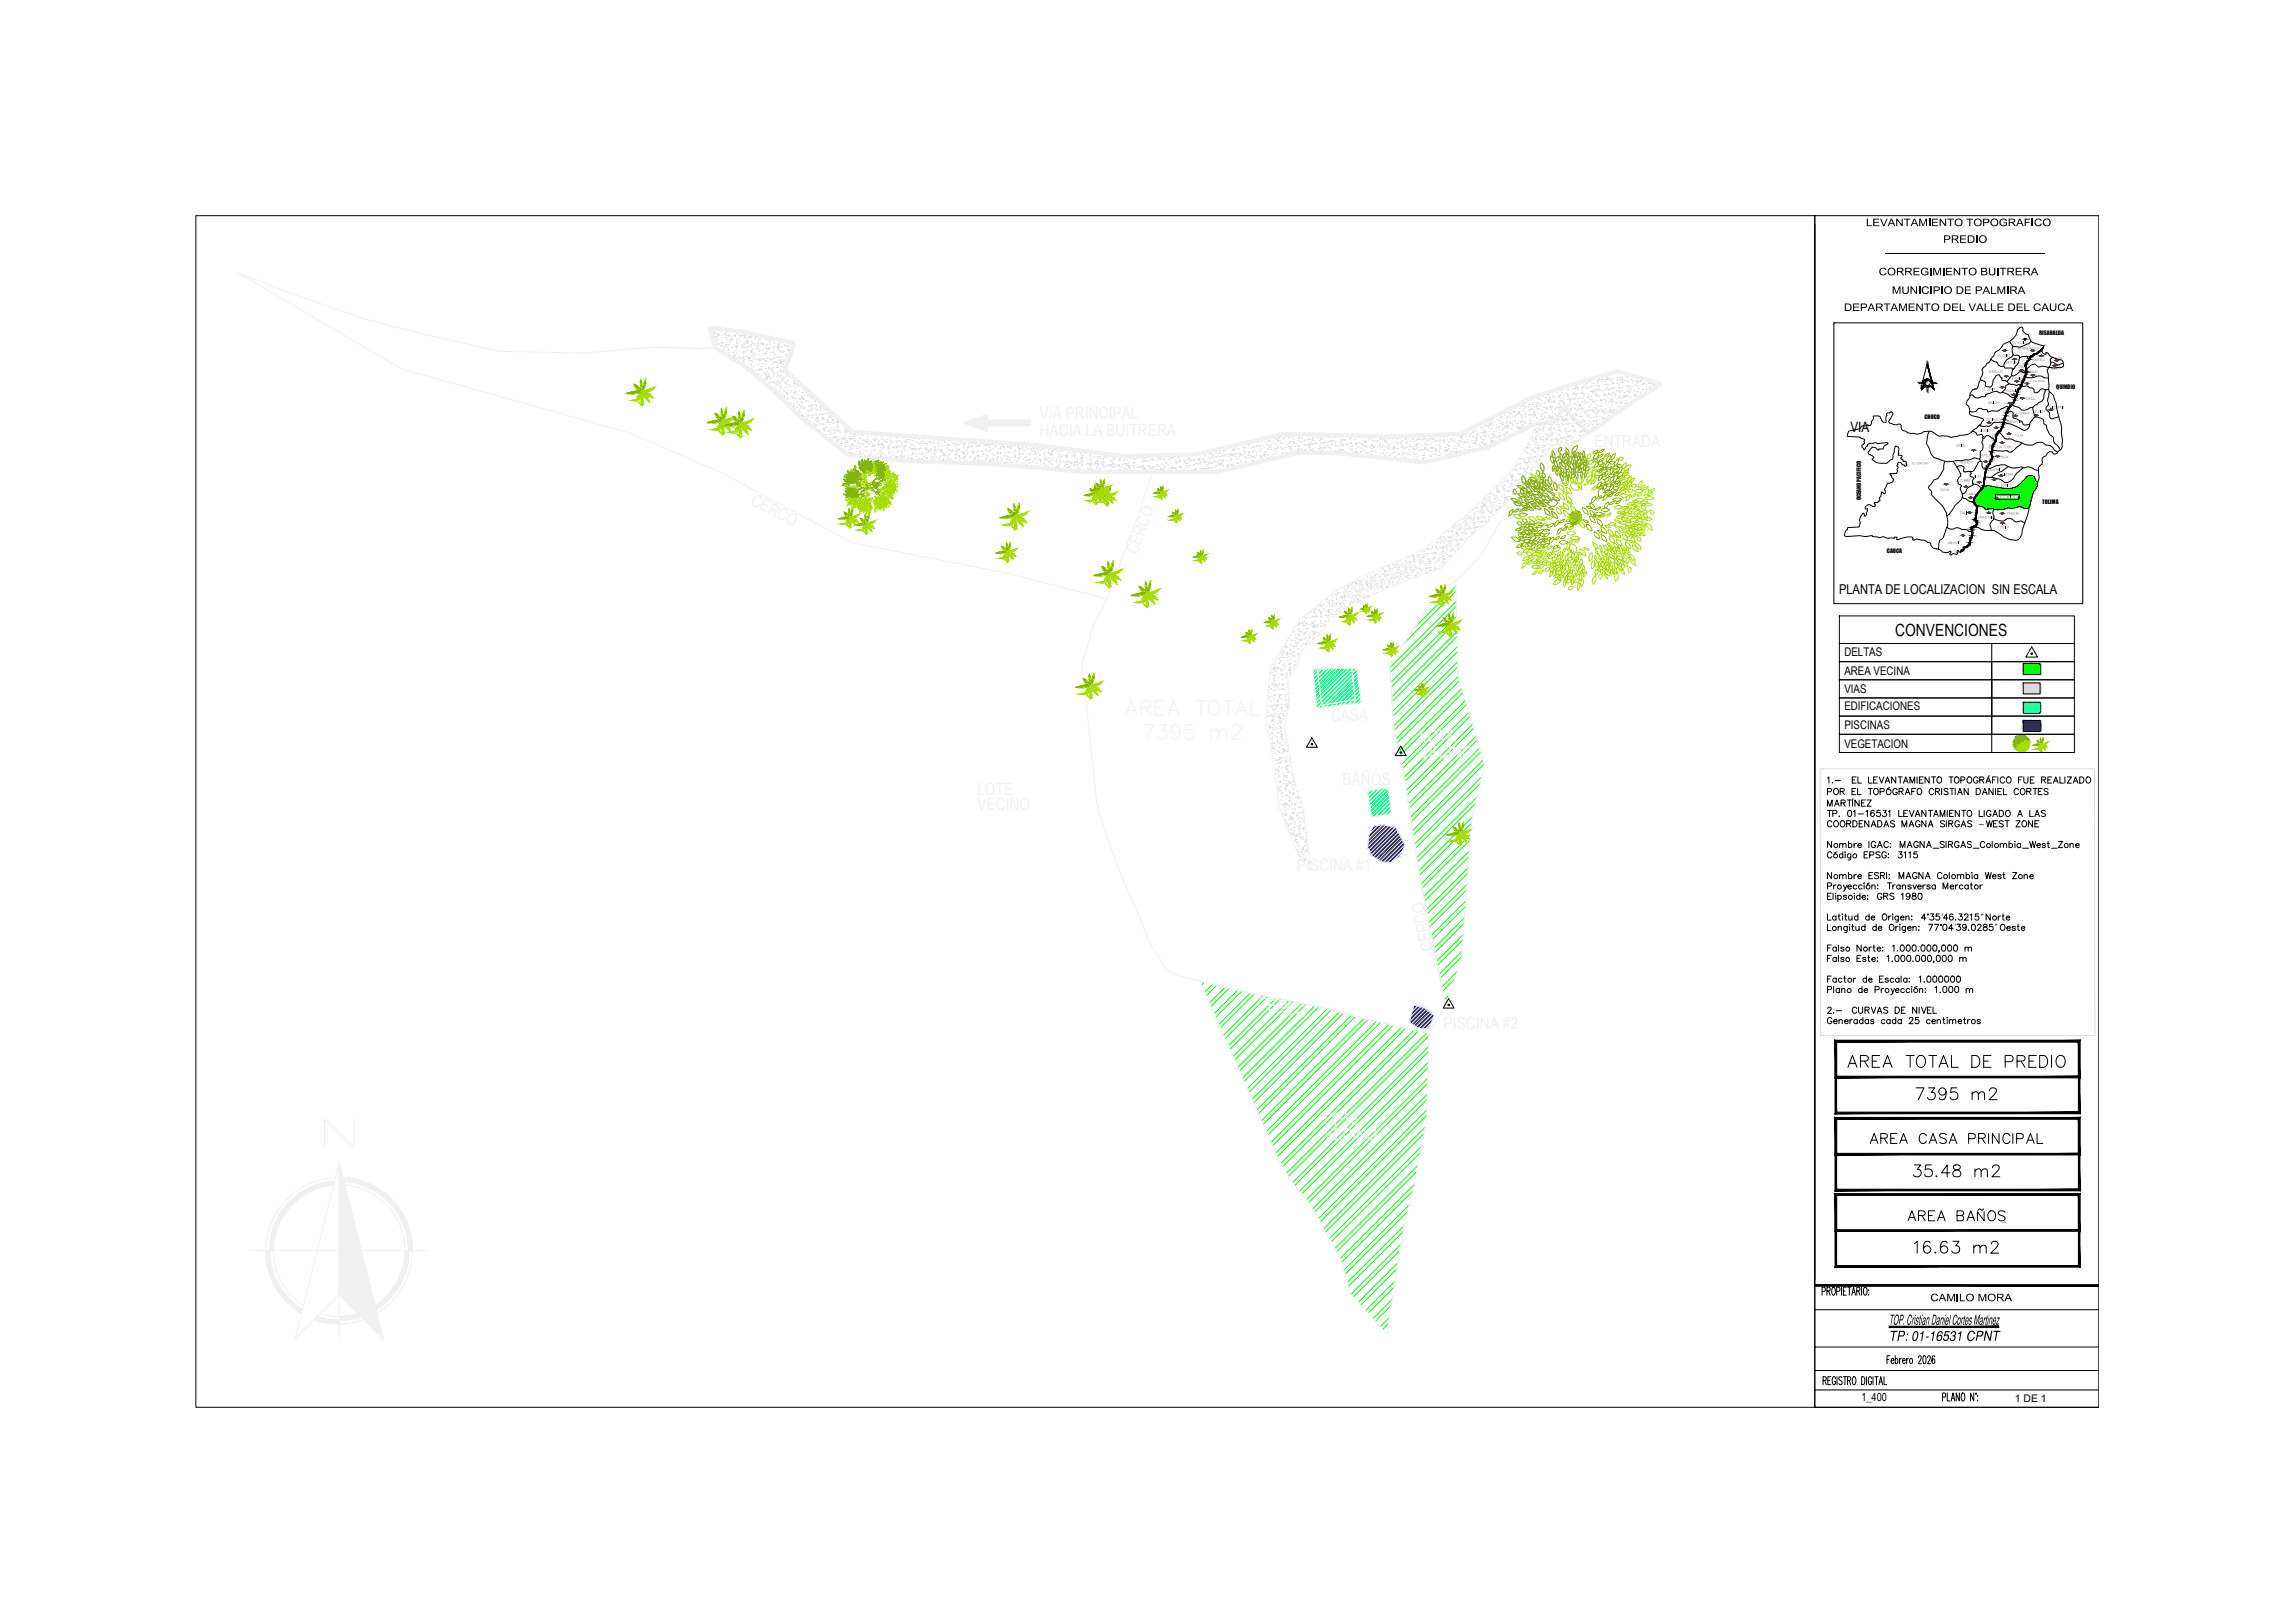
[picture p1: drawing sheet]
<svg xmlns="http://www.w3.org/2000/svg" width="1000mm" height="707mm" viewBox="0 0 1000 707" stroke-linecap="round" stroke-linejoin="round" font-family="sans-serif">
<defs><g id="words">
<g font-size="9.3">
<text x="832.6" y="514">35.48 m2</text>
<text x="830.4" y="533">AREA BAÑOS</text>
<text x="832.9" y="547.2">16.63 m2</text>
</g>
<g font-size="8.8">
<text x="804" y="466">AREA TOTAL DE PREDIO</text>
<text x="833.6" y="480.1">7395 m2</text>
</g>
<text font-size="7.9" x="813.9" y="499.2">AREA CASA PRINCIPAL</text>
<g font-size="7.3" fill="#f0f0f0">
<text x="587.7" y="261.8" transform="rotate(-24 587.7 261.8)">VIA INTERNA</text>
<text x="618.7" y="323.3">LOTE</text>
<text x="618.7" y="330">VECINO</text>
<text x="624.7" y="413.8" transform="rotate(-102 624.7 413.8)">CERCO</text>
<text x="547.7" y="439.3" transform="rotate(12 547.7 439.3)">CERCO</text>
<text x="577.1" y="489.9">LOTE</text>
<text x="577.1" y="496.6">VECINO</text>
</g>
<text font-size="7.3" x="825.9" y="277.2">CONVENCIONES</text>
<g font-size="7.1">
<text x="823.1" y="577">TOP. Cristian Daniel Cortes Martinez</text>
<text x="823.1" y="584">TP: 01-16531 CPNT</text>
</g>
<text font-size="6.2" x="806.4" y="188.2">VIA</text>
<text font-size="5.9" x="801.4" y="258.9">PLANTA DE LOCALIZACION SIN ESCALA</text>
<g font-size="5.2">
<text x="803.8" y="285.6">DELTAS</text>
<text x="803.8" y="294.1">AREA VECINA</text>
<text x="803.8" y="301.9">VIAS</text>
<text x="803.8" y="309.5">EDIFICACIONES</text>
<text x="803.8" y="317.4">PISCINAS</text>
<text x="803.8" y="325.9">VEGETACION</text>
</g>
<g font-size="5.1">
<text x="813.1" y="98.5">LEVANTAMIENTO TOPOGRAFICO</text>
<text x="846.8" y="105.8">PREDIO</text>
<text x="821.6" y="109.6">_________________________</text>
<text x="818.7" y="119.9">CORREGIMIENTO BUITRERA</text>
<text x="824.4" y="128">MUNICIPIO DE PALMIRA</text>
<text x="803.5" y="135.5">DEPARTAMENTO DEL VALLE DEL CAUCA</text>
<text x="841.2" y="566.8">CAMILO MORA</text>
</g>
<text font-size="4.9" x="811.2" y="610.2">1_400</text>
<text font-size="4.6" x="878" y="610.5">1 DE 1</text>
<g font-size="3.8">
<text x="862.5" y="360.2">–</text>
<text x="846.1" y="400.8">’</text>
<text x="863.2" y="400.8">”</text>
<text x="851.8" y="405.3">’</text>
<text x="869.4" y="405.3">”</text>
</g>
<g font-size="2.5">
<text x="888.7" y="145.8">RISARALDA</text>
<text x="896.1" y="169.6">QUINDIO</text>
<text x="838.6" y="182.6">CHOCO</text>
<text x="811" y="218" transform="rotate(-90 811 218)">OCEANO PACIFICO</text>
<text x="889.9" y="219.4">TOLIMA</text>
<text x="822.3" y="240.9">CAUCA</text>
</g>
<text font-size="2.5" fill="#f00" x="854" y="224">CALI</text>
<g font-size="2">
<text x="877.1" y="149.7">EL AGUILA</text>
<text x="870.5" y="155.3">EL CAIRO</text>
<text x="879.2" y="160.3">TORO</text>
<text x="866.5" y="162.3">VERSALLES</text>
<text x="863.8" y="170.1">EL DOVIO</text>
<text x="873.8" y="170.7">ROLDANILLO</text>
<text x="866.3" y="175.9">BOLIVAR</text>
<text x="882.7" y="174.1">ZARZAL</text>
<text x="886.7" y="179.6">SEVILLA</text>
<text x="874.6" y="184.2">ANDALUCIA</text>
<text x="862.7" y="188.1">RIOFRIO</text>
<text x="878.2" y="190.2">TULUA</text>
<text x="852.3" y="194.5">DARIEN</text>
<text x="833.4" y="202.3">B/VENTURA</text>
<text x="854.2" y="201.9">RESTREPO</text>
<text x="863" y="198.9">YOTOCO</text>
<text x="872.2" y="199.6">BUGA</text>
<text x="852.1" y="209.8">LA CUMBRE</text>
<text x="860.2" y="207.9">VIJES</text>
<text x="866.7" y="205.2">GUACARI</text>
<text x="845.7" y="213.8">DAGUA</text>
<text x="856.7" y="215.6">YUMBO</text>
<text x="869.8" y="211.8">EL CERRITO</text>
<text x="874.7" y="224.2">PRADERA</text>
<text x="848.5" y="236.9">JAMUNDI</text>
</g>
<g font-size="2" fill="#f00">
<text x="879.3" y="152.3">ANSERMANUEVO</text>
<text x="874.2" y="158.3">ARGELIA</text>
<text x="885.9" y="157.2">CARTAGO</text>
<text x="893.6" y="161">ALCALA</text>
<text x="894.8" y="156.4">ULLOA</text>
<text x="876.1" y="165.5">LA UNION</text>
<text x="883.6" y="162.5">OBANDO</text>
<text x="892.7" y="177.9">CAICEDONIA</text>
<text x="865.4" y="183.3">TRUJILLO</text>
<text x="878.4" y="180.5">B/GRANDE</text>
<text x="867.5" y="195.4" transform="rotate(-71 867.5 195.4)">RIO CAUCA</text>
<text x="870" y="195.2">SAN PEDRO</text>
<text x="872.4" y="207.1">GINEBRA</text>
<text x="870" y="216.9">P A L M I R A</text>
<text x="861.9" y="225.8">CANDELARIA</text>
<text x="870.8" y="230.1">FLORIDA</text>
</g>
<text font-size="1.8" x="839.2" y="167.4">N</text>
<g font-size="1.1">
<text x="883.8" y="166.3">LA</text>
<text x="885.9" y="166.3">VICTORIA</text>
</g>
</g></defs>
<!-- layer: 0 -->
<g fill="none" stroke="#0f0" stroke-width=".44">
<path d="M628.7 256.6l-3.2 3.2M634.4 255.4l-18 18M634.5 257.6l-22.7 22.6M634.6 262l-28.9 28.8M634.7 264.1l-28.8 28.8M634.8 268.5l-28.7 28.7M634.8 270.7l-28.5 28.6M634.9 275.1l-28.4 28.4M635 277.3l-28.3 28.3M635.1 281.7l-28.2 28.1M635.2 283.8l-28.2 28.2M635.3 288.2l-28 28"/>
<path d="M635.3 290.4l-27.7 27.7M635.5 294.8l-27.1 27M636 296.5l-27.2 27.2M637 300l-27.4 27.4M881.7 290h.1M881.7 291.1h.1M881.7 293.4h.1M881.7 292.5h.1M881.7 291.7h.1M881.7 292.7h.1M881.7 289.1h.1M881.7 292.2h.1"/>
<path d="M881.7 293.5h.1M881.7 290.8h.1M881.7 289.9h.1M881.7 290.1h.1M881.7 292h.1M881.7 291.8h.1M881.7 289.6h.1M881.7 289.8v.1M881.8 292.5h.1M881.8 289.9l-.1 .1M881.8 292.3l-.1 .1M881.8 291.5l-.1 .1"/>
<path d="M881.8 293.4v.1M881.8 290.9h-.1M881.8 290.8h.1M881.8 293.5h.1M881.8 290.1v.1M881.8 290.5h.1M881.8 291.4h.1M881.8 291.8h.1M881.8 289.5h.1M881.8 289.3h.1M881.8 292.2h.1M881.8 292.9v.2"/>
<path d="M881.8 290.6h.1M881.8 290.3h.1M881.8 289.4h.1M881.8 292.8h.1M881.8 291h.1M881.8 293.2h.1M881.8 290.9l.1 .1M881.8 291.7l.2 .1M881.8 289.8h.1M881.8 289.1v.1M881.9 289.3h.1M881.9 289.8h.1"/>
<path d="M881.9 292.7h.1M881.9 292.1h.1M881.9 289.7h.1M881.9 293.7h.1M881.9 292.5h.1M881.9 291.2h.1M881.9 293.6h.1M881.9 291.5h.1M881.9 291.7h.1M881.9 293.4v.1M881.9 293.4h.1M881.9 291h.1"/>
<path d="M881.9 293.5h.1M881.9 290.9h.1M881.9 291v.1M881.9 293.2h.1M881.9 289.9h.1M881.9 293h.1M881.9 290.5h.1M881.9 292.3h.1M881.9 290.6h.1M882 290.2h.1M882 290h.1M882 291.9h.1"/>
<path d="M882 292.8h.1M882 289.2h.1M882 292h.1M882 293.3h.1M882 291.7h.1M882 292.3h.1M882 289.1h.1M882 291h.1M882 291.2h.1M882 293.7h.1M882 291.8h.1M882 291.4h.1"/>
<path d="M882 289.3h.1M882 290.7h.1M882 291.5h.1M882 292.5h.1M882 292.7h.1M882.1 289.5h.1M882.1 292.4h.1M882.1 290.7h.1M882.1 293.5h.1M882.1 291.1h.1M882.1 293.6h-.1M882.1 292.9v.1"/>
<path d="M882.1 291.5h.1M882.1 291.2h.1M882.1 292.2h.1M882.1 290.5l-.1 .1M882.1 292.4v.1M882.1 289.9h.1M882.1 289.6h.1M882.1 293.3h.1M882.1 291.6h.1M882.1 289.6v.1M882.1 291.8h.1M882.1 289.4h.1"/>
<path d="M882.1 292.5h.1M882.1 291.9v.1M882.1 289.3h.1M882.1 290.2h.1M882.1 289.3v.1M882.1 290h.1M882.1 292.9h.1M882.2 291.7h.1M882.2 291.8h.1M882.2 293.7h.1M882.2 290.7h.1M882.2 292.7h.1"/>
<path d="M882.2 292.6h.1M882.2 290.3h.1M882.2 290.2h.1M882.2 290.4h.1M882.2 290.1h.1M882.2 289.9h.1M882.2 292.4h.1M882.2 289.2h.1M882.2 292.2h.1M882.2 289.7h.1M882.2 290h.1M882.2 293.1h.1"/>
<path d="M882.2 292.4v.1M882.2 292.1h.1M882.2 290.9l.2 .2M882.2 291.9l.1 .1M882.3 293.8h.1M882.3 292.6h.1M882.3 289.4h-.1M882.3 293.6h.1M882.3 291.2h.1M882.3 293.4h.1M882.3 290.9h.1M882.3 293.2h.1"/>
<path d="M882.3 293.3v.1M882.3 293.1h.1M882.3 292.9h.1M882.3 291.1h.1M882.3 292.7h.1M882.3 289.9h.1M882.3 292.9v.1M882.3 289.7h.1M882.3 290.4h.1M882.3 293.7v.1M882.3 290h.1M882.3 293v.1"/>
<path d="M882.3 292.2h.1M882.3 290.5h.1M882.3 291.3h.1M882.3 290.7h.1M882.3 291.4h.1M882.3 292.8h.1M882.3 290.2h.1M882.4 293.3h.1M882.4 293.6h.1M882.4 292.7h.1M882.4 291.8h.1M882.4 291h.1"/>
<path d="M882.4 293.4h.1M882.4 290.1h.1M882.4 289.2h.1M882.4 293.7h.1M882.4 290.2h.1M882.4 293.1h.1M882.4 291.2h.1M882.4 291.6l-.1 .1M882.4 293.4v.1M882.4 292.2h.1M882.4 289.5h.1M882.4 292h.1"/>
<path d="M882.4 291.9h.1M882.4 289.5v.1M882.4 291.1h.1M882.4 293.5h.1M882.4 290.9h.1M882.5 290.7h.1M882.5 289.7h.1M882.5 292.5h.1M882.5 292.4l-.1 .1M882.5 291.7h.1M882.5 293.2v.1M882.5 289.4h.1"/>
<path d="M882.5 292.4h.1M882.5 292.7h.1M882.5 293.3h.1M882.5 291.5h.1M882.5 289.2h.1M882.5 291.4v.1M882.5 290.2v.1M882.5 290.8h-.1M882.5 289.8h.1M882.5 291.1h.1M882.5 291.4h.1M882.6 293.1h.1"/>
<path d="M882.6 290.4h.1M882.6 289.5h.1M882.6 289.9h.1M882.6 292.9h.1M882.6 293.2l-.1 .1M882.6 291.5l-.1 .1M882.6 292.2h.1M882.6 291.9h.1M882.6 291v.1M882.6 290.9v.1M882.6 291.6h.1M882.6 289.3h.1"/>
<path d="M882.6 289.7h.1M882.6 291.9v.1M882.6 293.8h.1M882.6 293.5h.1M882.6 292.1h.1M882.6 289.4h.1M882.6 293.3h.1M882.6 290.6h.1M882.6 293.4h.1M882.6 292v.1M882.6 291.1h.1M882.6 290.3h.1"/>
<path d="M882.7 292.6h.1M882.7 292.4h.1M882.7 289.4h.1M882.7 290.3h-.1M882.7 289.2h.1M882.7 292.1h.1M882.7 292.7v.1M882.7 291.8v.1M882.7 289.7h-.1M882.7 290h.1M882.7 292.4v.2M882.7 290.2h.1"/>
<path d="M882.7 290.9h.1M882.7 289.9v.1M882.7 292.2h.1M882.7 291.1h.1M882.7 293.5h.1M882.7 289.6h.1M882.7 290.4h.1M882.7 291.6h.1M882.7 291h.1M882.8 291.8h.1M882.8 291.6h.1M882.8 293.5h.1"/>
<path d="M882.8 290.9h.1M882.8 290h.1M882.8 293.3h.1M882.8 291.4h.1M882.8 289.2h.1M882.8 290.7h.1M882.8 293h.1M882.8 291.2h.1M882.8 290.4h.1M882.8 293.1h.1M882.8 293.6h.1M882.8 290.1h.1"/>
<path d="M882.8 292.9h.1M882.8 292.2v.1M882.8 290.5v.1M882.8 291.9h.1M882.8 289.8h.1M882.8 291.7h.1M882.9 289.1h.1M882.9 291.8h.1M882.9 292.5h.1M882.9 289.4l-.1 .1M882.9 293.4h.1M882.9 293.8h.1"/>
<path d="M882.9 293.6h.1M882.9 291.4h.1M882.9 291.2h.1M882.9 293.5h.1M882.9 290.6h.1M882.9 289.7h.1M882.9 290.9v.1M882.9 293h.1M882.9 292.6h.1M882.9 290.4v.1M882.9 289.4h.1M882.9 292.3h.1"/>
<path d="M882.9 290.4h.1M882.9 291.1h.1M882.9 292.7h.1M882.9 290h.1M882.9 290.2h.1M882.9 293.2h.1M883 293.7h.1M883 291.1h.1M883 291.3h.1M883 293.5h.1M883 289.3h.1M883 293.3h.1"/>
<path d="M883 289.8h.1M883 292.2h.1M883 291.8h.1M883 292.4h-.1M883 293.1h.1M883 290.1h.1M883 292.8h.1M883 292.6h.1M883 289.9h.1M883 289.1h.1M883 291.5h.1M883 289.3h-.1"/>
<path d="M883 291.2h.1M883 292.4h.1M883 292.1h.1M883 291.6h.1M883 291.9h.1M883 291h.1M883.1 293.6h.1M883.1 293.3h.1M883.1 290h.1M883.1 293.6l-.1 .1M883.1 293h.1M883.1 290.3h.1"/>
<path d="M883.1 292.9h.1M883.1 290.5h.1M883.1 290.6h-.1M883.1 289.7h.1M883.1 292.3h.1M883.1 292h.1M883.1 289.1h.1M883.1 292.1h.1M883.1 291.8h.1M883.1 291.1h.1M883.1 290.8h.1M883.1 293.8h.1"/>
<path d="M883.1 289.5v.1M883.1 289.6h.1M883.1 289.5h.1M883.1 291.9h.1M883.1 291.2v.1M883.2 289.8h.1M883.2 291.2h.1M883.2 293.4h.1M883.2 292.6h.1M883.2 291.7h.1M883.2 289.1h.1M883.2 290.7l.1 .1"/>
<path d="M883.2 292.8h.1M883.2 289.6h.1M883.2 293.6h.1M883.2 290.2v.1M883.2 289.7h.1M883.2 290h.1M883.2 291.3h.1M883.2 292.6v.1M883.2 292.5v.1M883.2 293.1v.1M883.2 290.1h.1M883.2 290.4h.1"/>
<path d="M883.2 293.3h.1M883.2 293h.1M883.2 292h.1M883.2 289.5h.1M883.3 290.1h.1M883.3 291.5h.1M883.3 291.9h.1M883.3 293.3h.1M883.3 292h.1M883.3 291.8h.1M883.3 293v.1M883.3 290.4h.1"/>
<path d="M883.3 293.2h.1M883.3 291.4h.1M883.3 289.6h.1M883.3 293.1v.1M883.3 293.8h.1M883.3 293.3v.1M883.3 293.7h.1M883.3 290.8h.1M883.3 291.1v.1M883.3 293.5h.1M883.3 290.6h.1M883.3 289.3h.1"/>
<path d="M883.3 290.2h.1M883.3 289.8h.1M883.3 293h.1M883.3 292.8h.1M883.3 292.2h.1M883.4 292.5h.1M883.4 289.3h.1M883.4 292.6h.1M883.4 292.3h.1M883.4 291.3h.1M883.4 292.1h.1M883.4 291.9h.1"/>
<path d="M883.4 293.5v.2M883.4 291.6h.1M883.4 291h.1M883.4 291.1h.1M883.4 292.7h-.1M883.4 291.9v.1M883.4 289.6h.1M883.4 293h.1M883.4 290h.1M883.4 289.8h.1M883.4 292.8h.1M883.4 290.5h.1"/>
<path d="M883.4 292.9h.1M883.4 290.4l-.1 .1M883.5 291.8h.1M883.5 291.5h.1M883.5 291.2h.1M883.5 289.3h.1M883.5 290.9h-.1M883.5 292.8h.1M883.5 290.2v.1M883.5 290.5h.1M883.5 293.3h.1M883.5 289.7l.1 .1"/>
<path d="M883.5 292.7v.1M883.5 290.3h.1M883.5 291.6v.1M883.5 289.1h.1M883.5 292h.1M883.5 293.6h.1M883.5 293.8h.1M883.5 292.9h.1M883.5 289.4h.1M883.6 289.7h.1M883.6 293.4h.1M883.6 292.3h.1"/>
<path d="M883.6 292h.1M883.6 292.2h-.1M883.6 291.5h-.1M883.6 290.8h.1M883.6 293.7h.1M883.6 291.6h.1M883.6 289.9h.1M883.6 291h.1M883.6 292.5h.1M883.6 292v.1M883.6 289.5l-.1 .1M883.6 289.1h-.1"/>
<path d="M883.6 293.5h.1M883.6 292.7h.1M883.6 289.5h.1M883.6 292.1v.1M883.6 291.5h.1M883.6 289.6h.1M883.6 291.9h.1M883.6 292.8h.1M883.6 291.3h.1M883.7 290.4h.1M883.7 292.8h.1M883.7 290.4h-.1"/>
<path d="M883.7 289.7l-.1 .1M883.7 289.2v.1M883.7 293.6h.1M883.7 293.4h.1M883.7 290.3h.1M883.7 293.3h.1M883.7 290.3l-.1 .1M883.7 292.5v.2M883.7 293.2h.1M883.7 290h.1M883.7 292.9h.1M883.7 289.3h.1"/>
<path d="M883.7 292.7h.1M883.7 292.5h.1M883.7 289.8h.1M883.7 293.1h.1M883.7 292.2h.1M883.7 291.3h.1M883.7 292.3h.1M883.7 290.1v.1M883.7 292h.1M883.7 292.6h.1M883.7 291.7h.1M883.7 293.5l.1 .1"/>
<path d="M883.7 291v.1M883.7 291.8h.1M883.7 293.7h.1M883.7 290.5h.1M883.8 291.6h.1M883.8 291.3h.1M883.8 290.5h.1M883.8 293.5h.1M883.8 291.1h.1M883.8 293.6h.1M883.8 291.1h-.1M883.8 290.8h.1"/>
<path d="M883.8 293.1h.1M883.8 292.5h.1M883.8 289.3h.1M883.8 292.2h.1M883.8 290h.1M883.8 290.5v.1M883.8 293.2h.1M883.8 292.9h.1M883.8 291.2h.1M883.8 290.6v.1M883.8 291.8h.1M883.8 291h.1"/>
<path d="M883.8 293.3h.1M883.8 289.9h.1M883.9 290h.1M883.9 292.7h.1M883.9 291.8h.1M883.9 291.9h-.1M883.9 289.7h.1M883.9 291.3h.1M883.9 289.7v.1M883.9 290.8h.1M883.9 291v.2M883.9 293.1h.1"/>
<path d="M883.9 291.5h.1M883.9 291.2h.1M883.9 293.7h.1M883.9 290.5v.1M883.9 293.6h.1M883.9 293.4h.1M883.9 293.2h.1M883.9 290.2h.1M883.9 292.8h.1M883.9 291.1h.1M884 292.5h.1M884 289.4h.1"/>
<path d="M884 292.2h.1M884 293.3h.1M884 291.8h.1M884 290.5h.1M884 292h.1M884 289.8h.1M884 289.3h.1M884 292.4h-.1M884 289.1h.1M884 291.5h.1M884 291.3h.1M884 291h.1"/>
<path d="M884 290.7h.1M884 293.7h.1M884 291.7h.1M884 293.8h.1M884 293.6h.1M884 293.4h.1M884 290.4h.1M884 289.1v.1M884 293.1h.1M884 289.7h.1M884 292.4h.1M884 293.4v.1"/>
<path d="M884 292.9h.1M884 292.7h.1M884 289.5h.1M884.1 292.4h.1M884.1 290.7h-.1M884.1 292.6h.1M884.1 292.2h.1M884.1 289.3h.1M884.1 290l-.1 .1M884.1 292h.1M884.1 291.2h.1M884.1 289.8h.1"/>
<path d="M884.1 291.8h.1M884.1 291.5h.1M884.1 289.5v.1M884.1 291.3h.1M884.1 291.1h.1M884.1 293.2h.1M884.1 292.1h.1M884.1 290.4h.1M884.1 290.6h.1M884.1 290h.1M884.1 289.6v.1M884.1 293.8h.1"/>
<path d="M884.1 292l.1 .1M884.2 291.7h.1M884.2 292.9h.1M884.2 290.1h.1M884.2 290.3h.1M884.2 290.5h.1M884.2 292.6h.1M884.2 290.7h.1M884.2 290.4h.1M884.2 293.4h.1M884.2 290v.1M884.2 292.7h.1"/>
<path d="M884.2 291.3l.2 .1M884.2 289.4h.1M884.2 291.8h.1M884.2 290.2h.1M884.2 293.2h.1M884.2 289.2h.1M884.2 292.2h.1M884.2 292l.1 .1M884.2 289.5h.1M884.3 290.9h.1M884.3 290.8h.1M884.3 291.2h.1"/>
<path d="M884.3 293.1h.1M884.3 293.6h.1M884.3 292.9h.1M884.3 292.7h.1M884.3 293.2v.1M884.3 290.6h.1M884.3 289.7h.1M884.3 293.3l-.1 .1M884.3 292.1h.1M884.3 291.4v.1M884.3 292.6h.1M884.3 289.6v.1"/>
<path d="M884.3 290.7h.1M884.3 291.7h.1M884.3 293.6v.1M884.3 290.3h.1M884.3 291.4h.1M884.3 289.1h.1M884.3 292.8h.1M884.3 291.9h.1M884.3 291h.1M884.3 290.2h.1M884.3 289.3h.1M884.4 291.5h.1"/>
<path d="M884.4 293.8h.1M884.4 290.4h.1M884.4 293.1h.1M884.4 291.9h.1M884.4 293.2h.1M884.4 292.4h.1M884.4 293.6v.1M884.4 293.5h.1M884.4 290.2h.1M884.4 293.3h.1M884.4 293.7v.1M884.4 291.1h.1"/>
<path d="M884.4 292.9h.1M884.4 292.7h-.1M884.4 292.1h.1M884.4 289.2h.1M884.4 289.7h.1M884.4 292.6h.1M884.4 290.4v.1M884.4 292.2h.1M884.4 289.4h.1M884.4 291.7h.1M884.4 290.7h.1M884.4 289.8h.1"/>
<path d="M884.4 293.6h.1M884.5 291.3h.1M884.5 291.9h.1M884.5 293.3l-.1 .1M884.5 291h.1M884.5 289.3h.1M884.5 290.9l-.1 .1M884.5 292.8v.1M884.5 290.3h.1M884.5 290.8h.1M884.5 289.4h.1M884.5 292.4h.1"/>
<path d="M884.5 291.6h.1M884.5 293.7h.1M884.5 289.1h.1M884.5 289.8h.1M884.5 291.4h.1M884.5 293.8h.1M884.5 292.1h.1M884.5 291.7h.1M884.5 291.2l-.1 .1M884.5 291.1h.1M884.5 291.2h.1M884.5 289.2h.1"/>
<path d="M884.5 290.5h.1M884.5 290.1h.1M884.5 292.9h.1M884.5 292.2h.1M884.6 289.9h.1M884.6 293.4h.1M884.6 289.2h-.1M884.6 291.1h.1M884.6 292.1v.1M884.6 291.6h.1M884.6 291.9h.1M884.6 292h-.1"/>
<path d="M884.6 289.6h.1M884.6 292.2v.1M884.6 293.6h.1M884.6 289.7h.1M884.6 289.8v.1M884.6 290.4h.1M884.6 293.3h.1M884.6 290.8h.1M884.6 293.5h.1M884.6 292.8v.1M884.6 291.2h.1M884.6 289.8h.1"/>
<path d="M884.7 292.4h.1M884.7 292.9h.1M884.7 289.3h.1M884.7 289.1h.1M884.7 292.1h.1M884.7 289.7h.1M884.7 290.4h.1M884.7 291.1h.1M884.7 292.6h.1M884.7 292.8h-.1M884.7 290.1h.1M884.7 290.9h.1"/>
<path d="M884.7 293.8h.1M884.7 292.7v.1M884.7 290.6h.1M884.7 290.2h.1M884.7 291.7h.1M884.7 293.7h.1M884.7 293.5h.1M884.7 289.9h.1M884.7 291.5h.1M884.7 293.3h.1M884.7 289.6h.1M884.7 292h.1"/>
<path d="M884.7 293.6h.1M884.7 293h.1M884.7 292.7h.1M884.7 291h.1M884.7 289.2h.1M884.7 293.4h.1M884.8 292.8h.1M884.8 290.4h.1M884.8 290.9h.1M884.8 289.9h.1M884.8 292.6h.1M884.8 292.3h.1"/>
<path d="M884.8 291.3h.1M884.8 293.2h.1M884.8 291.4h.1M884.8 293.5l-.1 .1M884.8 292.1h.1M884.8 290.6h.1M884.8 289.7h.1M884.8 291.9h.1M884.8 293h-.1M884.8 291.7h.1M884.8 290.1h.1M884.8 289.4h.1"/>
<path d="M884.8 290.7v.1M884.8 292.3v.1M884.8 291.2h.1M884.8 289.8h.1M884.8 289.3h.1M884.8 291h.1M884.8 292.2h.1M884.8 290.7h.1M884.8 292.7h.1M884.8 290.5h.1M884.8 291.8h.1M884.9 290.7h.1"/>
<path d="M884.9 290.8h.1M884.9 293.7h.1M884.9 293.6h.1M884.9 291.1v.1M884.9 293.8h.1M884.9 290.1h.1M884.9 291.2v.1M884.9 289.6h.1M884.9 292.3h.1M884.9 292.9h.1M884.9 292h.1M884.9 289.3h.1"/>
<path d="M884.9 290.2h.1M884.9 293.4h.1M884.9 291.5h.1M884.9 291.1h.1M884.9 291.9h.1M885 292.5h-.1M885 293.1h.1M885 291.6v.1M885 291.3v.1M885 289.8h.1M885 292.8h.1M885 289.4l-.1 .1"/>
<path d="M885 290.8h.1M885 291.8h.1M885 289.1h.1M885 291.3h.1M885 293.7h.1M885 289.2h.1M885 291.6h.1M885 292.2h.1M885 293.8h.1M885 292.4h.1M885.1 290.6h.1M885.1 290.3h.1"/>
<path d="M885.1 293.3h.1M885.1 292.6h.1M885.1 289.7l-.1 .1M885.1 290.7h-.1M885.1 290.1h-.1M885.1 293.7h.1M885.1 289.9h.1M885.1 292.2h.1M885.1 293.7v.1M885.1 289.6h.1M885.1 293.4h.1M885.1 293.2h.1"/>
<path d="M885.1 289.3h.1M885.1 289.1h.1M885.1 291.5h.1M885.1 289.6v.1M885.1 293h.1M885.1 292h.1M885.1 292.8h.1M885.1 292.5h.1M885.1 289.7v.1M885.1 292.3h.1M885.1 292.1h.1M885.1 290.8h.1"/>
<path d="M885.1 290.5h.1M885.1 293.8h.1M885.1 291.3v.1M885.1 291.8h.1M885.1 293.5h.1M885.1 290.5v.1M885.1 290.8l.1 .1M885.1 291.6h.1M885.1 291.4h.1M885.1 289.2h.1M885.2 291.2h.1M885.2 292.5h.1"/>
<path d="M885.2 292.7h.1M885.2 290.9h.1M885.2 289.6h.1M885.2 289.4h.1M885.2 292.2h.1M885.2 290.7h.1M885.2 289.8h.1M885.2 292.8h-.1M885.2 290.1v.1M885.2 293l-.3 .1M885.2 290.5h.1M885.2 290.2h.1"/>
<path d="M885.2 291.5h.1M885.2 291.3h.1M885.2 292.1l.1 .1M885.2 293.8h.1M885.2 290.3h.1M885.2 290.1h.1M885.2 293h.1M885.2 293.5h.1M885.2 289.1l.1 .1M885.2 289.1h.1M885.3 293.2l-.1 .1M885.3 290.9h.1"/>
<path d="M885.3 290.1h.1M885.3 291.8h.1M885.3 293h.1M885.3 290.6v.1M885.3 293.8h.1M885.3 293.4h.1M885.3 290.8h.1M885.3 291.5h-.1M885.3 290.8v.1M885.3 290.5h.1M885.3 293.5h.1M885.3 293.7h.1"/>
<path d="M885.3 292.8h.1M885.3 291h.1M885.3 290.3v.1M885.3 291.9h.1M885.3 292.5h.1M885.3 292.3h.1M885.3 289.9v.1M885.3 289.3h.1M885.3 291.5h.1M885.4 290.8h.1M885.4 291.3h.1M885.4 291.2h.1"/>
<path d="M885.4 292.8h-.1M885.4 292.1v.1M885.4 291h.1M885.4 293.7h.1M885.4 293.8h.1M885.4 289.7h-.1M885.4 291.6h.1M885.4 289.1h.1M885.4 289.2h.1M885.4 290h.1M885.4 292.6h.1M885.4 293.6h.1"/>
<path d="M885.4 289.8h.1M885.4 293.4h.1M885.4 290.7v.1M885.4 293.2h.1M885.4 292h.1M885.5 292.9h.1M885.5 292.7h.1M885.5 291.5h.1M885.5 289.4h.1M885.5 292.5h.1M885.5 291.7h.1M885.5 291h-.1"/>
<path d="M885.5 290.3l-.1 .1M885.5 292.2h.1M885.5 293.5h.1M885.5 289.1v.1M885.5 292h.1M885.5 293.2h.1M885.5 291.8h.1M885.5 291.6h.1M885.5 292.9h-.1M885.5 291.3h.1M885.5 289.3h.1M885.5 293.7h.1"/>
<path d="M885.5 291.1h.1M885.5 290.9h.1M885.5 290.7h.1M885.5 290.4h.1M885.5 289.9h.1M885.5 293.4h.1M885.5 290.2h.1M885.5 291h.1M885.5 289.1h.1M885.6 290h.1M885.6 290.8h.1M885.6 293.7h.1"/>
<path d="M885.6 292.7h.1M885.6 293h.1M885.6 292.2h.1M885.6 291.3h.1M885.6 290.4h.1M885.6 289.7h.1M885.6 289.5h.1M885.6 292.3h-.1M885.6 289.8h.1M885.6 292.5h.1M885.6 289.8l-.1 .1M885.6 292.3h.1"/>
<path d="M885.6 293.5h.1M885.6 292.9h.1M885.6 290.1h.1M885.6 290.5h.1M885.6 292.4h.1M885.6 291.2h.1M885.6 290.6h.1M885.6 289.8l-.1 .2M885.6 289.3l.1 .1M885.7 293.2h.1M885.7 293.4h.1M885.7 292.7v.1"/>
<path d="M885.7 290h.1M885.7 293h.1M885.7 290.2h.1M885.7 292.8l-.1 .1M885.7 291.6h.1M885.7 291.9h.1M885.7 289.1h-.1M885.7 292h.1M885.7 290.3h.1M885.7 293v.1M885.7 293.7h.1M885.7 291.7h.1"/>
<path d="M885.7 292.7h.1M885.7 291h.1M885.7 290.1h.1M885.7 291.8h.1M885.7 291.1v.1M885.7 290.6l.1 .1M885.7 290.7h.1M885.7 290.8h.1M885.7 290.5h.1M885.7 291.3h.1M885.7 293.5h.1M885.8 293.2v.1"/>
<path d="M885.8 289.8h.1M885.8 292.4h.1M885.8 289.5h.1M885.8 293.8h.1M885.8 292.2h.1M885.8 293.6h.1M885.8 293.3h.1M885.8 289.2h.1M885.8 292.6h.1M885.8 289.9h-.1M885.8 293.1h.1M885.8 290h.1"/>
<path d="M885.8 291.9h.1M885.8 289.3v.1M885.8 292.9h.1M885.8 292.7h.1M885.8 291h.1M885.8 292h.1M885.8 291.7h.1M885.8 289.7h.1M885.8 293.7l.1 .1M885.9 291.5h.1M885.9 291.3h.1M885.9 290.5h.1"/>
<path d="M885.9 291.2h.1M885.9 293.1h.1M885.9 293.7h-.1M885.9 291.1h.1M885.9 291.3h-.1M885.9 290.8h.1M885.9 291.7h.1M885.9 293.3h.1M885.9 290.6l-.1 .2M885.9 290.6v.1M885.9 290.6h.1M885.9 290.1h.1"/>
<path d="M885.9 290.4h.1M885.9 289.4h.1M885.9 289.9h.1M885.9 289.7h.1M885.9 290.2h.1M885.9 293.2h.1M885.9 292.3h.1M885.9 292.7h.1M885.9 293.4h.1M885.9 292.5h.1M885.9 291.6h.1M886 289.2h.1"/>
<path d="M886 291.9h.1M886 290.8h.1M886 291.7v.1M886 291.9h-.1M886 291.2h.1M886 291.4l-.1 .1M886 291.4h.1M886 293.8h.1M886 293h.1M886 292.1h.1M886 291.8v.1M886 290.7h.1"/>
<path d="M886 293.7h.1M886 289.3h.1M886 290.6h.1M886 292.7h.1M886 289.5h.1M886 292.4h.1M886 293.4h.1M886 292.5h.1M886 293.2h.1M886 289.1h.1M886 290.1v.1M886 292.2v.2"/>
<path d="M886 289.6h.1M886.1 291.4h.1M886.1 291.9h.1M886.1 291.2h.1M886.1 289.7h.1M886.1 290v.1M886.1 290.2h.1M886.1 290.9h.1M886.1 289.8h.1M886.1 289.9h.1M886.1 292.9h.1M886.1 291.3h.1"/>
<path d="M886.1 290h.1M886.1 293.7h.1M886.1 293.5h.1M886.1 291.8h.1M886.1 292v.1M886.1 293.8h.1M886.1 293.3h.1M886.1 289.3h.1M886.1 293.1h.1M886.1 290.5h.1M886.2 292.8h.1M886.2 292.6h.1"/>
<path d="M886.2 292.4h.1M886.2 293.6h.1M886.2 290.2v.1M886.2 290.8v.1M886.2 292.2h.1M886.2 290.4h.1M886.2 293.4h.1M886.2 292.9l-.1 .2M886.2 291.9h.1M886.2 291.6h.1M886.2 290.3v.1M886.2 291.7h.1"/>
<path d="M886.2 291.5h.1M886.2 292.7v.1M886.2 293.3h-.1M886.2 291.2h.1M886.2 290.3h.1M886.2 289.6v.1M886.2 291h.1M886.2 289.2h.1M886.2 289.1h.1M886.2 290.8h.1M886.2 290.6h.1M886.2 293.3h.1"/>
<path d="M886.2 293.8h.1M886.2 290.1h.1M886.2 290.9h.1M886.2 291.6l.1 .1M886.3 289.9h.1M886.3 289.6h.1M886.3 289.4h.1M886.3 292.6h.1M886.3 292.3h.1M886.3 291.5l-.1 .1M886.3 293.4v.1M886.3 292.7h.1"/>
<path d="M886.3 290.4h.1M886.3 290.9h.1M886.3 291.4h.1M886.3 291.2h.1M886.3 293.8h.1M886.3 293.4h.1M886.3 293.3h.1M886.3 292.4h.1M886.3 291.6h.1M886.4 290.2h.1M886.4 293.1h.1M886.4 289.8h.1"/>
<path d="M886.4 291.2l-.1 .2M886.4 292.8h-.1M886.4 293.8h.1M886.4 292.2h-.1M886.4 290.6h.1M886.4 290.3h.1M886.4 289.4h.1M886.4 292.9h.1M886.4 291.1h.1M886.4 289.8h-.1M886.4 291.7h.1M886.4 292.1h.1"/>
<path d="M886.4 291.9h.1M886.4 293h.1M886.4 293.5h.1M886.4 289.1h.1M886.4 290.9h.1M886.4 293.6h.1M886.4 289.2h.1M886.4 289.5h.1M886.4 293.4v.1M886.4 291v.1M886.4 292.9l.1 .1M886.5 289.6h.1"/>
<path d="M886.5 292.4h.1M886.5 290.9h.1M886.5 289.2v.1M886.5 289.4h.1M886.5 293.7h.1M886.5 291.3h.1M886.5 291.9h-.1M886.5 293.5h.1M886.5 293.3h.1M886.5 293h.1M886.5 292.8h.1M886.5 291.1h.1"/>
<path d="M886.5 289.8h.1M886.5 292.5h.1M886.5 292.6h.1M886.5 290h.1M886.5 292.7h.1M886.5 291.7h.1M886.5 292.3h.1M886.5 292.1h.1M886.5 289.9h.1M886.5 291.2h.1M886.5 291.9h.1M886.5 291.6h.1"/>
<path d="M886.5 289.2h.1M886.6 291.4h.1M886.6 291.6h.1M886.6 289.7v.1M886.6 291.2h.1M886.6 291.9h.1M886.6 292.4h-.1M886.6 291h.1M886.6 290.7h.1M886.6 290.5h.1M886.6 293.2l.1 .1M886.6 290.3h.1"/>
<path d="M886.6 290.6h.1M886.6 293.6h.1M886.6 292.9v.1M886.6 290h.1M886.6 290.4h.1M886.6 293.3h.1M886.6 289.8h.1M886.6 293.1h.1M886.6 292.4l.1 .1M886.6 289.6h.1M886.6 289.4h.1M886.6 289.5h.1"/>
<path d="M886.6 289.1h.1M886.6 292.1h.1M886.6 289.9h.1M886.6 292.8h.1M886.7 292.3h.1M886.7 290.3v.1M886.7 292.7h.1M886.7 292.9h-.1M886.7 293.8h.1M886.7 290.9h.1M886.7 291.2h.1M886.7 291.8h-.1"/>
<path d="M886.7 293.7h.1M886.7 292.8h.1M886.7 291.5v.1M886.7 289.6h.1M886.7 292.6h.1M886.7 293.6h.1M886.7 290.2h.1M886.7 291.1h.1M886.7 293.3v.2M886.7 291.6h.1M886.7 290.6h.1M886.7 293h.1"/>
<path d="M886.7 293.2h.1M886.7 292.4h.1M886.7 290.8h.1M886.8 291.3h.1M886.8 289.8h.1M886.8 293.5h.1M886.8 292.8h.1M886.8 293.1h-.1M886.8 292.4v.1M886.8 290.3h.1M886.8 290.2h.1M886.8 289.3h.1"/>
<path d="M886.8 291.1h.1M886.8 290.9h-.1M886.8 290.1h.1M886.8 293.1h.1M886.8 292h.1M886.8 292.3l-.1 .1M886.8 290l-.1 .1M886.8 290.1v.1M886.8 289.1h.1M886.8 291.8h.1M886.8 291.6h.1M886.8 293.7h.1"/>
<path d="M886.8 293.4h.1M886.8 290.9h.1M886.8 293.2h.1M886.9 293h.1M886.9 293.8h.1M886.9 292.7h.1M886.9 290.6h.1M886.9 289.8h.1M886.9 293.5h.1M886.9 293.2h.1M886.9 290.7h.1M886.9 292.5h.1"/>
<path d="M886.9 292.3h.1M886.9 291.4h-.1M886.9 290.2h.1M886.9 292.1h.1M886.9 292.6h.1M886.9 293.1l-.1 .1M886.9 291.8h.1M886.9 289.3h.1M886.9 290.9v.1M886.9 291.6h.1M886.9 291.4h.1M886.9 291.1h.1"/>
<path d="M886.9 289.2h.1M886.9 290.8h.1M886.9 289.9h.1M886.9 290.9h.1M886.9 292h.1M886.9 290.5h.1M886.9 291.4l.1 .1M887 290.2h.1M887 290h.1M887 290.5h.1M887 289.8h.1M887 292.8h.1"/>
<path d="M887 291.9l-.1 .1M887 289.5h.1M887 293.4h.1M887 289.4h-.2M887 289.3h.1M887 289.1h.1M887 291.7v.1M887 291.5h.1M887 289.9h.1M887 293.2v.1M887 292.6h.1M887 293.5h.1"/>
<path d="M887 290.1h.1M887 290.8h.1M887 290.3h.1M887 293.3h.1M887 292.3v.2M887 289.7h.1M887.1 289.8h.1M887.1 291h.1M887.1 292.3h.1M887.1 291.3h.1M887.1 292h.1M887.1 292.5v.1"/>
<path d="M887.1 290.2h.1M887.1 290.6h.1M887.1 293.8h.1M887.1 292.1h.1M887.1 291.5h.1M887.1 290.8h.1M887.1 293h.1M887.1 293.5h.1M887.1 289.1h.1M887.1 292.8v.1M887.1 291.8h.1M887.1 289.5h.1"/>
<path d="M887.1 292.5h.1M887.1 289.7h.1M887.1 291.4h.1M887.1 290.3h.1M887.2 292h.1M887.2 289.3l-.1 .1M887.2 293.6h.1M887.2 292.8h.1M887.2 290.4h-.1M887.2 293.3h.1M887.2 293.4h.1M887.2 291.3h.1"/>
<path d="M887.2 290.1h.1M887.2 289.3h.1M887.2 291.9h.1M887.2 293.2h.1M887.2 290.9h.1M887.2 292.2h.1M887.2 292.9h.1M887.2 292.5h.1M887.2 292.7h.1M887.2 293.8h.1M887.2 293.7h.1M887.2 289.2h.1"/>
<path d="M887.2 290h.1M887.2 293h.1M887.2 289.8h.1M887.2 292.6h.1M887.2 291.8h.1M887.2 290.8l.1 .1M887.3 291.6h.1M887.3 291.3h.1M887.3 290.1h-.1M887.3 291.1h.1M887.3 290.9l-.1 .1M887.3 290.9h.1"/>
<path d="M887.3 290.9v.1M887.3 290.6h.1M887.3 290.8h.1M887.3 289.2h.1M887.3 293.5h.1M887.3 290.4v.1M887.3 290.4h.1M887.3 290.2h.1M887.3 290.5h.1M887.3 292.1h.1M887.3 290h.1M887.3 292.4h.1"/>
<path d="M887.3 289.7h.1M887.3 290.7h.1M887.3 289.5h.1M887.3 289.3h.1M887.3 292.2h.1M887.3 291.3v.2M887.3 289.1v.1M887.3 293.4h.1M887.3 292.9h.1M887.4 291.7h.1M887.4 291h.1M887.4 289.9h.1"/>
<path d="M887.4 293h.1M887.4 289.8h.1M887.4 292.7h.1M887.4 291.3h.1M887.4 293.5h.1M887.4 291.5h.1M887.4 289.6h.1M887.4 291.8v.1M887.4 291.1h.1M887.4 289.5h.1M887.5 292.2l-.2 .1M887.5 289.3h.1"/>
<path d="M887.5 290h.1M887.5 290.5h.1M887.5 290.2h.1M887.5 290.7h.1M887.5 293.2h.1M887.5 289.4l-.1 .1M887.5 293.1h.1M887.5 293.5h.1M887.5 292h.1M887.5 289.1h.1M887.5 292.7h.1M887.5 293.8h.1"/>
<path d="M887.5 292.4h.1M887.5 293.6h.1M887.5 292.4l.1 .1M887.5 290.1h.1M887.5 291.2h.1M887.5 293.3h.1M887.5 293.7h.1M887.5 290.2l.1 .1M887.6 293.1h.1M887.6 290.5h.1M887.6 289.6h.1M887.6 289.8v.1"/>
<path d="M887.6 292.9h.1M887.6 292.7h.1M887.6 290.9h.1M887.6 292.4h.1M887.6 293.5h.1M887.6 291.8h.1M887.6 289.9l-.1 .1M887.6 292.2h.1M887.6 289.5h.1M887.6 292.5h.1M887.6 290.1h.1M887.6 289.2h.1"/>
<path d="M887.6 292h.1M887.6 293.6l-.1 .1M887.6 291.7h.1M887.6 291.5h.1M887.6 289.9h.1M887.6 290.6h.1M887.6 291.3h.1M887.6 291.2h.1M887.6 289.4l.1 .1M887.6 291.1h.1M887.6 292.9v.1M887.6 290.8h.1"/>
<path d="M887.6 291v.1M887.6 290.4h.1M887.6 290.2h.1M887.6 293h.1M887.7 290.1h.1M887.7 290h.1M887.7 292.9h.1M887.7 291.6h.1M887.7 289.9h.1M887.7 292.1h.1M887.7 290.5h-.1M887.7 289.7h.1"/>
<path d="M887.7 289.4h.1M887.7 291.9h-.1M887.7 293.8h.1M887.7 291.2v.1M887.7 289.2h.1M887.7 291.7h.1M887.7 290.3l.1 .1M887.7 290.6h.1M887.7 290.7h.1M887.7 293.2h.1M887.7 292.4h.1M887.7 293.7h.1"/>
<path d="M887.7 293.4h.1M887.7 289.8h.1M887.7 291.5h.1M887.7 291.2h.1M887.7 291.8v.1M887.7 290.5h.1M887.7 293.5h.1M887.7 290.9h.1M887.8 292.4h.1M887.8 293.1l-.2 .2M887.8 289.2h.1M887.8 292.2h.1"/>
<path d="M887.8 292.8h.1M887.8 291h-.1M887.8 292.5h-.1M887.8 290.1h-.1M887.8 292h.1M887.8 289.5h.1M887.8 291.1h.1M887.8 291.2h.1M887.8 291.3h.1M887.8 291h.1M887.8 291.7h.1M887.8 290h.1"/>
<path d="M887.8 290.2h.1M887.8 289.1h.1M887.8 289.7h.1M887.8 292.7h.1M887.8 291.4h.1M887.8 293.8h.1M887.8 290.7h.1M887.8 293.1h.1M887.8 293.3h.1M887.8 290.7v.1M887.9 289.2h.1M887.9 293.8h.1"/>
<path d="M887.9 293.5h.1M887.9 293.3h.1M887.9 292h.1M887.9 289.4l-.1 .1M887.9 293.1h.1M887.9 293.4h.1M887.9 293.4v.1M887.9 290.2h.1M887.9 292.8h.1M887.9 293.2h.1M887.9 292.6h.1M887.9 289.6l.1 .1"/>
<path d="M887.9 292.4h.1M887.9 292.1h.1M887.9 290.9h.1M887.9 291.9h.1M887.9 289.3l.1 .1M888 291.7h.1M888 291.3h.1M888 290.4h.1M888 289.5h.1M888 292h-.1M888 291.5h.1M888 291.2h.1"/>
<path d="M888 289.9h.1M888 292.7h.1M888 291h.1M888 290.9h.1M888 293.6h.1M888 293.5h.1M888 292.6h.1M888 289.5h-.1M888 291.5h-.2M888 290.8h.1M888 290.7h.1M888 290h.1"/>
<path d="M888 290.2l-.1 .1M888 290.5h.1M888 290.3h.1M888 290.1h.1M888 289.7h.1M888 293.3h.1M888 289.4h.1M888 292.4h.1M888 289.2h.1M888 292.8h.1M888 290.2v.1M888 289.6h.1"/>
<path d="M888 289.7l.1 .1M888 292.1h.1M888 292.5v.1M888.1 293.5h.1M888.1 293.1h.1M888.1 291h-.1M888.1 289.9h.1M888.1 292.9h.1M888.1 292.2h-.1M888.1 291.5h.1M888.1 289.5h.1M888.1 293.2h.1"/>
<path d="M888.1 291h.1M888.1 291.9h.1M888.1 290h.1M888.1 291.4h.1M888.1 292.3h.1M888.1 289.1h.1M888.1 291.7h.1M888.1 292.4h.1M888.1 290.6h.1M888.1 289.7h.1M888.1 292.9v.1M888.1 290.4h.1"/>
<path d="M888.1 290.4l.2 .1M888.1 293v.1M888.2 290.7h.1M888.2 293.4h.1M888.2 290.4h.1M888.2 291.3h.1M888.2 290.5h-.1M888.2 291.8h-.1M888.2 292.8h.1M888.2 292.3h.1M888.2 289.4h.1M888.2 289.6h.1"/>
<path d="M888.2 289.7v.1M888.2 289.2h.1M888.2 292.1h.1M888.2 290.2h.1M888.2 289.2v.1M888.2 291.2h.1M888.2 293.1h.1M888.2 293.7h.1M888.2 293.5h.1M888.2 290.9h.1M888.2 293.2h.1M888.2 293.6h.1"/>
<path d="M888.2 293h.1M888.3 292.8h.1M888.3 292.9h.1M888.3 292h.1M888.3 291l-.1 .1M888.3 292.6h-.1M888.3 293.5v.1M888.3 289.7h.1M888.3 292.6h.1M888.3 292.3h.1M888.3 292.1h.1M888.3 291.9h.1"/>
<path d="M888.3 291.6h.1M888.3 291h.1M888.3 291.4h.1M888.3 291.7h.1M888.3 291.2h.1M888.3 293.8h.1M888.3 290.7h.1M888.3 290.4h.1M888.3 289.9h.1M888.3 293.1h.1M888.3 290.5h.1M888.3 290.3h.1"/>
<path d="M888.3 290.1h.1M888.3 293h.1M888.3 293.3l-.1 .2M888.4 290h.1M888.4 292.7h.1M888.4 289.5h.1M888.4 291.5l-.1 .1M888.4 289.8h.1M888.4 291.1v.1M888.4 289.6h.1M888.4 291.9h.1M888.4 293.4h.1"/>
<path d="M888.4 292.5h.1M888.4 289.3h.1M888.4 289.1h.1M888.4 292.1h.1M888.4 292.2h.1M888.4 293.6h.1M888.4 293.5v.1M888.4 290.6h.1M888.4 289.7h.1M888.4 291.9v.1M888.4 293.1h.1M888.4 290.5h.1"/>
<path d="M888.4 291.2h.1M888.4 292.6h.1M888.4 289.4v.1M888.4 289.4h.1M888.4 292.4h.1M888.4 293.5h.1M888.4 292v.1M888.5 289.5h.1M888.5 291.4h.1M888.5 291.1h.1M888.5 292.4h.1M888.5 290h.1"/>
<path d="M888.5 292.8h.1M888.5 291.8h.1M888.5 290.1h.1M888.5 290.5h.1M888.5 292.2h.1M888.5 291.2h.1M888.5 292.4v.1M888.5 289.4h.1M888.5 289.9h.1M888.5 291.3h.1M888.5 289.6h.1M888.5 292.6h.1"/>
<path d="M888.6 291.6h.1M888.6 290l-.1 .1M888.6 290.2h.1M888.6 293.6h.1M888.6 290.7h.1M888.6 293.7h-.1M888.6 293.4h.1M888.6 293.1h.1M888.6 293.3h.1M888.6 292.5v.1M888.6 290.4h.1M888.6 293.2h.1"/>
<path d="M888.6 293.5h.1M888.6 293h.1M888.6 292.7h.1M888.6 289.2h.1M888.6 292h.1M888.6 289.5h.1M888.6 292.5h.1M888.6 289.1h.1M888.6 292.3h.1M888.6 289.5v.1M888.6 293.5l.3 .1M888.7 291.8h.1"/>
<path d="M888.7 291.6h.1M888.7 290.5l-.1 .1M888.7 291.4h.1M888.7 291h.1M888.7 293.8h.1M888.7 291.1h.1M888.7 291.9l-.1 .1M888.7 290.9h.1M888.7 290.8h.1M888.7 290.7h.1M888.7 290.4h.1M888.7 290.2h.1"/>
<path d="M888.7 289.6h.1M888.7 289.9h.1M888.7 291.2h.1M888.7 293.5h.1M888.7 292.8h.1M888.7 290h.1M888.7 290.3v.1M888.7 289.8h.1M888.7 290.9v.1M888.7 289.5h.1M888.7 289.3h.1M888.7 291.3h.1"/>
<path d="M888.7 289.1h.1M888.7 292h.1M888.7 292.9h.1M888.7 293.2h.1M888.7 292.6h.1M888.8 291.7h.1M888.8 291.1h.1M888.8 290.3h.1M888.8 289.4h.1M888.8 290.2h-.1M888.8 289.5h-.1M888.8 293.3h.1"/>
<path d="M888.8 293.1h.1M888.8 290.1h.1M888.8 290.7h.1M888.8 289.9h.1M888.8 292.5h.1M888.8 292.1h.1M888.8 290.6h.1M888.8 291.8h.1M888.8 289.2h.1M888.8 293.5h.1M888.8 291.5h.1M888.8 291.4v.1"/>
<path d="M888.8 290.8h.1M888.8 290h.1M888.9 290.6h.1M888.9 292.4h.1M888.9 290.3h.1M888.9 292.8h.1M888.9 289.6h.1M888.9 289.3h.1M888.9 292.3h.1M888.9 291.3h.1M888.9 289.7h.1M888.9 291.9h.1"/>
<path d="M888.9 291.1h.1M888.9 292.2h.1M888.9 290.4h.1M888.9 293h.1M888.9 292h.1M888.9 289.7v.1M888.9 292.7h.1M888.9 293.8h.1M888.9 289.4v.1M888.9 293.6h.1M888.9 293.4h.1M888.9 292.1h.1"/>
<path d="M888.9 293.1h.1M888.9 290.7h.1M889 289.8h.1M889 292.9h.1M889 292.8h.1M889 293.6h.1M889 289.5l-.1 .1M889 291.6h-.2M889 292.7h.1M889 289.2h.1M889 292.5h.1M889 292.2h.1"/>
<path d="M889 292h.1M889 292.7h-.1M889 293.3v.1M889 291.8h.1M889 290.2v.1M889 290.9h.1M889 291.5h.1M889 290.5h.1M889 291.3h.1M889 291.1h.1M889 293.3h.1M889 290h.1"/>
<path d="M889 290.3h.1M889 291h.1M889 291.4h.1M889 290.1h.1M889 293.5h.1M637.5 301.7l-27.5 27.5M638.6 305.1l-27.8 27.8M639.1 306.9l-27.9 27.9M640.1 310.3l-28.1 28.2M640.7 312l-28.4 28.4M641.7 315.5l-28.8 28.8M642.2 317.2l-29 29"/>
<path d="M643.3 320.7l-29.5 29.4M643.8 322.4l-29.7 29.7M644.8 325.8l-30.1 30.1M645.3 327.5l-30.3 30.4M645.6 338.5l-29.1 29.1M646.4 331l-30.8 30.8M646.9 332.7l-31 31M641.1 358.7l-22.5 22.5M641.7 355.9l-23.4 23.4M643 350.1l-25.3 25.3M643.7 347.2l-26.3 26.3M645 341.4l-28.2 28.2"/>
<path d="M639.8 378l-18.2 18.2M640.1 373.2l-19.3 19.3M640.3 370.8l-19.8 19.8M640.6 365.9l-20.9 20.9M640.8 363.5l-21.5 21.5M638.2 399.8l-13.2 13.2M638.6 394.9l-14.4 14.4M638.7 392.5l-14.9 14.9M639.1 387.7l-16 16M639.3 385.3l-16.6 16.5M639.6 380.4l-17.6 17.7M637 416.7l-9.4 9.4"/>
<path d="M637.2 414.3l-10 10M637.5 409.4l-11.1 11.1M637.7 407l-11.6 11.7M638 402.2l-12.7 12.7M523 427.4l-.1 .2M524.8 427.9l-1.2 1.2M528.5 428.7l-3.6 3.5M530.3 429.1l-4.7 4.7M533.9 430l-6.9 6.9M535.7 430.4l-8 8.1M539.4 431.3l-10.3 10.3M541.2 431.7l-11.4 11.4"/>
<path d="M544.8 432.5l-13.6 13.7M546.7 433l-14.9 14.8M550.4 433.7l-17.2 17.2M552.3 434.1l-18.4 18.3M556 434.8l-20.7 20.7M557.9 435.2l-21.9 21.9M561.7 435.9l-24.3 24.3M563.5 436.3l-25.4 25.5M567.2 437.1l-27.8 27.8M569.1 437.5l-29 28.9M572.8 438.2l-31.3 31.3M574.7 438.6l-32.5 32.5"/>
<path d="M578.4 439.4l-34.8 34.8M580.2 439.9l-35.9 35.9M630.3 436.9l-.5 .5M631.5 433.4l-2.1 2.1M633.9 426.5l-5.2 5.3M635.1 423.1l-6.8 6.8M583.7 440.8l-38 38.1M585.4 441.3l-39.1 39.1M589 442.3l-41.3 41.2M590.7 442.8l-42.3 42.3M594.4 443.6l-44.6 44.6M596.2 444.1l-45.7 45.6"/>
<path d="M599.8 444.9l-47.9 48M601.7 445.3l-49.1 49.1M605.3 446.1l-51.4 51.4M607.2 446.6l-52.6 52.5M610.8 447.4l-54.8 54.8M612.6 447.8l-55.9 56M616.3 448.6l-58.3 58.3M618.1 449.1l-59.2 59.2M621.8 449.9l-61.3 61.2M622.5 458.1l-58.2 58.3M622.6 455.8l-59.4 59.4M622.8 451.2l-61.4 61.4"/>
<path d="M621.9 479l-49 48.9M622 476.6l-49.9 49.9M622.1 472l-51.6 51.7M622.2 469.7l-52.8 52.7M622.3 465.1l-54.9 54.9M622.4 462.7l-56.1 56.1M619.5 499.3l-40.2 40.2M620.5 493.8l-42.8 42.8M621 491l-44.1 44.2M621.7 485.9l-46.4 46.4M621.8 483.6l-47.3 47.3M615.6 518.9l-30.9 30.9"/>
<path d="M616.3 515.9l-32.1 32.2M617.4 510.4l-34.8 34.8M617.9 507.7l-36.1 36.1M618.9 502.1l-38.8 38.8M611.3 536.7l-23.6 23.6M611.8 534l-24.6 24.5M613.3 528l-27.1 27.1M614.1 525l-28.4 28.3M607.9 558l-12.7 12.8M608.8 552.7l-15.8 15.8M609.2 550l-17.3 17.3M610.1 544.7l-20.3 20.2"/>
<path d="M610.5 542l-21.8 21.8M605.1 576.6l-2.5 2.4M605.5 574l-3.9 3.9M606.2 568.7l-6.8 6.8M606.7 566l-8.3 8.3M607.5 560.7l-11.3 11.3"/>
</g>
<path d="M104.1 118.9l24.7 9.6 31 10.7 28 7.1 29.7 6.7 37.1 .8 29.6-2.6 19.2 .5 8.2-.2 12.9 7.9 13.1 11.2 11.4 11.3 20.6 16.4 26.2 2.5 36.8 1.3 41.1 3.5h56.5l36.4-8.5 16.8 .3 37.6 4 27.3-6.6 20.9-10.1 8.8-1.4 3.6-5.8 10.6 11.3-11.9 8.5-25.8 28.7-8.9 15.7-11.2 11.3-7.5 4.7-21.3 31.8 1.8 27.5 4.7 21.9 6.5 42.5 11.3 56.5-7.1 12.2-31.1-7.1-12.9-3.5-19.4-4.1a703.6 703.6 0 0 1-45.2-10.3l-5.8-2.4-7.6-12.5-4.3-11a317.6 317.6 0 0 1-17.4-45l-1.3-5.6-6.2-59.6 4.5-15.6 6.5-12.5-44.3-11.4-66.7-13-56.6-30.3-39.8-17.3-100.7-28.4zM396.5 189.3l-.1 1.2M502.4 205.6l-4.7 13.4-1.5 5.2-3.8 8.6-1.5 5.4-8.3 22.7M626.9 257.7l7.5-4.7 1.1 41.8 11.4 38-5.7 25.4-4.3 59.7-7 20-11.3-56.5-6.5-42.5-4.7-21.9-1.8-27.5zM598.4 359.8l4.1-.6 5.8 1.2 4.1 7.8-2.4 4.9-3.8 2.6-3.9-.2-4.3-2.5-2.1-3.8 .6-5.6zM522.8 427.4l25.3 5.9 30.7 6.2 12.9 3.5 31.1 7.1-1.2 37.8-5.3 28.1-4.6 18.3-7.2 46.8-15.8-17.3-4.5-15.8-13.5-24.1-8.7-10.2-4-6.9zM616.1 437.8l4.6 1.1 4.5 3.6-2.4 5.2-3.2 .6-2.3-.7-3.2-2.5z" fill="none" stroke="#f0f0f0" stroke-width=".44"/>
<g fill="none" stroke="#dcdcdc" stroke-width=".44">
<path d="M309.6 142.9l-.3 .1M309.9 143.4h.1M311.1 145.3l.4 .1M311.4 144.8l-.3 .4M311.5 143.2h.1M311.5 149h.1M311.7 148.2l.3 .2M311.8 146.4l.5 .1M311.8 150l-.4 .2M312 150.1h.3M312 143.3h.1M312.2 146.6v.6"/>
<path d="M312.3 145.3h.1M312.3 149.6l-.3 .4M312.3 148.1l-.2 .3M312.6 146.6l-.5 .5M312.7 147.8h.1M312.8 145.8h.1M312.8 152.1h.1M312.9 149.9h.1M312.9 149.8h.1M312.9 152.1h.1M313 144h.1M313.3 143.6l.3 .2"/>
<path d="M313.4 145.4l-.5 .2M313.4 145.8v.4M313.6 152.4h.1M313.8 143.5l-.1 .3M314.2 149.2h.1M314.3 150.6v.4M314.5 149.6h.1M314.6 147.3h.1M314.9 149.2h.1M315.2 151.8h.1M315.5 150.8l.3 .2M315.6 152.6l-.4 .2"/>
<path d="M315.6 145.7l.4 .1M315.9 145.2l-.3 .4M316.1 150.6l-.2 .4M316.1 145.9h.1M316.2 147.1h.1M316.3 150h.1M316.3 144.8h.1M316.4 147.2h.1M316.5 150.5h.4M316.7 151.5h.1M316.8 150l-.3 .4M316.9 149.3h.1"/>
<path d="M317 152.5h.1M317.1 146.2l.3 .2M317.1 148l-.4 .2M317.6 153.8h.1M317.6 146l-.1 .4M317.7 154.8l-.2 .3M317.8 144.6h.1M317.9 146.2l.1 .4M317.9 148.6h.1M318.3 149.3h.1M318.5 147.5l.6 .1M318.6 146.8h.1"/>
<path d="M318.8 151l.1 .4M318.9 147.7l.1 .6M319.2 153.6h.1M319.2 155.9h.1M319.3 151.3h.1M319.3 153.3l.3 .2M319.4 147.6l-.5 .5M319.4 155.2l-.5 .1M319.4 154.7l.6 .1M319.5 146.1h.1M319.6 150.2h.1M319.7 155.8l.1 .4"/>
<path d="M319.8 154.9v.6M319.8 153.2l-.1 .4M319.9 155.8h.1M320.1 154.6h.1M320.1 146.6h.1M320.2 146.1l.4 .1M320.2 154.9l-.5 .5M320.3 144.3h.1M320.4 150.8h.1M320.4 152.7h.1M320.5 145.6l-.3 .4M320.5 156.8h.1"/>
<path d="M320.8 151.1h.1M320.9 148.7l.3 .2M320.9 148.8h.1M320.9 150.5l-.4 .2M321.1 150.9h.3M321.4 150.4l-.3 .4M321.4 148.6l-.1 .3M321.6 153.2h.1M321.6 156h.1M321.6 148h.1M321.7 149.5h.1M321.9 155.7h.4"/>
<path d="M322.2 157.7h.1M322.3 155.2l-.3 .3M322.5 146.6v.4M322.5 145.9l-.5 .2M322.5 148.6h.1M322.6 156.1h.1M322.6 146.3h.1M322.9 146.2h.1M323 150.3h.1M323.2 157.7l-.5 .2M323.2 150.7h.1M323.4 151.4v.4"/>
<path d="M323.6 155.7l-.2 .4-.3-.2M323.8 154h.1M323.8 152.8h.1M323.8 145.9h.1M323.8 157.5h.1M323.9 155.2h.1M323.9 156.9h.1M324 158.2h.1M324.1 150.2h.1M324.2 146.1h.1M324.2 156.2l.1 .4M324.6 151.3l.4 .2"/>
<path d="M324.7 159.4h.1M324.7 153.1l-.4 .2M324.7 146.5l.4 .1M324.9 148.2h.1M325.1 146l-.4 .4M325.1 149.6h.1M325.2 151.1l-.1 .4M325.3 155.4h.1M325.3 147.3h.1M325.3 148.5l.6 .1M325.5 155h.1M325.6 152.7h.1"/>
<path d="M325.6 151.3h.4M325.7 148.7l.1 .6M325.9 150.8l-.3 .4M326 156.2h.1M326.1 148.7l-.5 .5M326.2 155.8l.5 .1M326.2 146.7l.3 .2M326.2 157.2h.1M326.3 148.5l-.5 .2M326.3 146.4h.1M326.4 150.5h.1M326.5 156.1h.4"/>
<path d="M326.6 145.7h.1M326.7 146.5l-.1 .4M326.8 155.6l-.3 .3 .1 .7M326.9 158.4l.3 .2M327 155.9l-.5 .5M327 147l.1 .4M327.1 159.3h.1M327.2 152.5h.1M327.2 157.2h.1M327.2 153h.1M327.3 150.2h.1M327.3 157.1h.1"/>
<path d="M327.4 158.3l-.1 .4M327.5 153.3h.1M327.7 157.6h.1M327.8 149.6h.1M327.9 154.7h.1M327.9 151.8l.1 .4M328.1 159.6h.1M328.5 149.8h.1M328.5 155.7l-.4 .1M328.6 159.2h.1M328.8 156.6l.1 .4M328.8 150h.1"/>
<path d="M328.9 147.7h.1M329 153.7l-.2 .3-.4-.2M329 154.7h.1M329 146.7h.1M329.3 146.9h.4M329.4 156.4h.1M329.6 152.2h.1M329.6 146.4l-.3 .4M329.7 146.5h.1M329.8 150.6h.1M330 149.2l.3 .2M330.1 151.1l-.5 .1"/>
<path d="M330.2 159h.1M330.2 151.7h.3M330.3 156.7h.1M330.4 158.9h.1M330.5 156.8h.1M330.5 151.2l-.3 .4M330.5 147.5h.1M330.5 149.1l-.1 .4M330.6 154.6h.1M330.6 153.1h.1M330.6 152.5h.1M330.7 157.2h.1"/>
<path d="M331.1 156.5h.3M331.2 152.7h.1M331.2 149.7h.1M331.4 156l-.3 .3M331.4 157h.1M331.5 148.9h.1M331.5 159.7h.1M331.6 147.4l.1 .4M331.6 146.5l-.4 .1M331.8 156.5h.1M331.9 149.9h.1M331.9 154.2h.1"/>
<path d="M332.1 149.6l.6 .1M332.2 156.4l.3 .2M332.3 158.2l-.4 .2M332.5 152.2v.4M332.5 149.8l.1 .6M332.6 158.7h.1M332.7 154.1h.1M332.8 156.5h.1M332.8 156.2l-.2 .4M332.9 149.7l-.5 .5M332.9 147.2h.1M332.9 156.8l.6 .1"/>
<path d="M333.1 146.7h.1M333.2 150.7h.1M333.4 157.4l-.1-.4 .1 .6M333.5 154h.1M333.6 151.7h.1M333.7 158.4h.1M333.7 156.3h.1M333.7 157l-.5 .5M333.8 154.2h.1M333.8 147.3l.4 .1M333.9 153.6l-.5 .2M333.9 152.1h.1"/>
<path d="M334 150h.1M334 153.3h.1M334.1 157.4h.1M334.1 146.9l-.2 .3M334.2 156.1h.1M334.3 151.6l-.2 .4-.3-.2M334.7 152.1h.4M334.9 159.9h.1M334.9 152.1h.1M335 151.6l-.3 .4M335.2 156.3h.1M335.2 148.3h.1"/>
<path d="M335.2 151.5h.1M335.2 150h.1M335.3 149.2h.1M335.3 147.2l.3 .2M335.4 149l-.4 .2M335.6 156.9h.4M335.8 147.2l-.1 .2M335.9 153.6h.1M335.9 156.4l-.3 .3M336 158.9l.3 .3M336.1 156.7h.1M336.1 147.8l.1 .4"/>
<path d="M336.4 153.5h.1M336.6 158.8l-.2 .4M336.6 158.1h.1M336.6 150.9h.1M336.8 148.9h.1M336.9 158h.1M337 155.9h.1M337 153.8h.1M337 152.6l.1 .4M337.1 151.7h.1M337.2 149.6h.1M337.4 153.4h.1"/>
<path d="M337.5 157.5h.1M337.6 154.3l.3 .2M337.6 151.1h.1M337.6 156.2l-.4 .1M337.9 157.4l.1 .4M338.1 154.2l-.1 .4M338.2 157.9h.1M338.3 155.6h.1M338.6 159.5h.1M338.6 151.4h.1M338.6 150.2h.1M338.9 155.7h.1"/>
<path d="M338.9 150.6l.5 .1M339.1 149.7l.3 .2M339.2 151.6l-.5 .1M339.3 148.6h.1M339.3 150.8v.6M339.3 152.5h.4M339.5 156.8h.1M339.6 152l-.3 .4M339.7 149.6l-.2 .4M339.7 150.8l-.5 .5M339.7 157.9l.6 .1M339.8 155.4h.1"/>
<path d="M339.9 153.1h.1M340 151h.1M340.1 159.6h.1M340.1 158.1l.1 .6M340.1 152.8h.1M340.2 157.3h.3M340.2 157.5h.1M340.2 155.4h.1M340.3 153.3h.1M340.4 151.2h.1M340.5 149.1h.1M340.5 156.8l-.3 .3"/>
<path d="M340.5 158l-.5 .5M340.6 157.6h.1M340.7 148.3l.1 .3M340.8 153.6h.1M340.9 157.6h.1M341.3 156.9l.4 .2M341.4 158.7l-.4 .2M341.5 152.9h.1M341.6 153l.1 .4M341.6 150.6h.1M341.9 156.7l-.1 .4M342 150.3h.1"/>
<path d="M342.3 155.1h.1M342.3 158.8h.1M342.3 150.8h.1M342.5 157.8v.4M342.6 155h.1M342.9 152.3l.3 .2M342.9 156.9h.1M343 154.1l-.5 .2M343.2 150.4h.1M343.4 151.2h.1M343.4 157.1h.1M343.4 152.1l-.1 .4"/>
<path d="M343.5 155h.1M343.6 152.9h.1M343.7 150.7h.1M343.8 152.2h.1M343.8 152.9h.4M343.9 152.6h.1M344.1 152.4l-.2 .4M344.2 153.7h.1M344.5 149.5l-.4 .2M345.4 150.5h.1M345.6 150.1h.1M327 160.3l-.5 .1"/>
<path d="M327 161.5h.1M327.4 160.9h.4M327.5 161.4h.1M327.7 160.4l-.3 .3M328.5 161.5h.1M329 162.8h.1M329.7 161.4v.4M330.3 163.1h.1M330.3 163h.1M330.3 161h.1M330.7 161l.3 .2M330.8 162.8l-.5 .2"/>
<path d="M330.9 161.2h.1M331.2 160.7h.1M331.2 160.8l-.1 .4M331.4 165h.1M331.6 163.8h.1M331.9 161.2l.4 .1M332.3 160.8l-.4 .3M332.7 162.1h.1M332.8 166l.4 .1M333.1 165.5l-.3 .4M333.2 165.4h.1M333.2 163.1h.1"/>
<path d="M333.4 166.9h.1M333.4 164.8h.1M333.5 162.7h.1M333.6 160.5h.1M333.6 163.1h.1M333.8 164.1l.5 .1M334.2 164.2v.6M334.2 161.8l.1 .4M334.5 163.5l.3 .3M334.5 165.4l-.4 .1M334.6 164.2l-.5 .5M334.8 162.9h.1"/>
<path d="M334.9 168.1h.1M334.9 160.1h.1M334.9 160.6h.1M335 164h.1M335 163.4l-.1 .4M335.1 166.5l.1 .4M335.1 164.4h.1M335.6 165.1h.1M335.8 166.5h.1M336.1 160.8l-.4 .1M336.4 169.5h.1M336.4 161.5h.1"/>
<path d="M336.5 168.6h.1M336.5 161.6l.4 .1M336.5 160.4h.1M336.6 166.5h.1M336.6 164.4h.1M336.7 162.2h.1M336.8 160.1h.1M336.8 161.2l-.3 .3M337 163.3h.1M337.2 162.6h.1M337.4 166.4l.3 .1M337.7 165.9l-.3 .4"/>
<path d="M337.8 169.4h.1M337.9 167.1h.1M337.9 169.9h.1M338.3 171.2h.3M338.3 166.1l.3 .2M338.3 160h.1M338.3 167.9l-.4 .2M338.4 164.1h.1M338.6 171.6h.1M338.6 167.5h.1M338.6 170.7l-.3 .4M338.8 162.2l.1 .4"/>
<path d="M338.8 166l-.1 .3M338.8 171.8h.1M338.8 163.7h.1M338.9 160.1h.1M339.2 166.6h.1M339.3 170.7h.1M339.5 166.9h.1M339.6 164.6h.1M339.6 172.3h.1M339.7 166.9v.4M339.7 170.2h.1M339.8 168.1h.1"/>
<path d="M339.8 161.5l.3 .2M339.9 166h.1M339.9 163.3l-.5 .2M339.9 163.9h.1M340 161.8h.1M340.1 168.9h.1M340.1 160.9h.1M340.2 169.1h.1M340.3 161.4l-.1 .3M340.4 163.4h.1M340.5 173.3l.3 .2M340.6 171.7v.4"/>
<path d="M340.6 165.1l.5 .1M340.9 173.5h.1M341 165.3v.6M341 162.1h.4M341 173.1l-.1 .4M341.2 164.4h.1M341.2 162.1h.1M341.3 170h.1M341.4 161.5l-.3 .4M341.4 165.2l-.5 .6M341.4 172.3l.6 .1M341.7 160.2h.1"/>
<path d="M341.8 164.3h.1M341.8 172.5l.1 .6M341.9 166.6h.1M341.9 166.8l.4 .1M342.1 168.7l.3 .2M342.1 170.5l-.4 .2M342.2 172.5l-.5 .5M342.2 166.3l-.3 .4M342.3 174.9h.1M342.3 166.9h.1M342.5 173.3h.1M342.5 171.1h.1"/>
<path d="M342.5 163.1h.1M342.6 166.8h.1M342.6 171h.1M342.6 168.5l-.1 .4M342.6 170.9h.1M342.8 171.6h.4M342.8 174h.1M342.8 161.9h.1M342.9 171.9h.1M343 169.8h.1M343 167.7h.1M343.1 165.5h.1"/>
<path d="M343.1 171.1l-.3 .4M343.2 163.4h.1M343.2 175.5h.1M343.3 162.6l.1 .4M343.4 173.4h.1M343.6 164.1h.1M343.6 164.1l.3 .2M343.7 165.9l-.5 .2M343.7 176.4h.4M343.8 176.3h.1M343.8 168.3h.1M343.8 163.6h.1"/>
<path d="M344 175.9l-.3 .3M344.1 163.9l-.1 .4M344.2 170.8h.1M344.2 167.3l.1 .4M344.2 168.5h.1M344.3 175.8l.3 .2M344.7 170.2h.1M344.8 175.7l-.1 .4M344.9 173h.1M345.1 172.1l.1 .4M345.2 164.4h.1M345.6 177.5h.1"/>
<path d="M345.6 176.8h.1M345.8 168.3h.1M345.8 171.2l.4 .2M345.9 177.8h.1M345.9 166h.1M345.9 173l-.4 .2M345.9 166.9h.1M345.9 175.7h.1M346 174.3h.1M346 166.2h.1M346 176.9l.1 .4M346 173.6h.1"/>
<path d="M346 171h.1M346.1 171.5h.1M346.2 169.4h.1M346.2 178.5h.1M346.2 170.5h.1M346.3 167.3h.1M346.3 165.1h.1M346.4 171.1l-.1 .4M346.5 167.2l.4 .1M346.6 170.5h.1M346.8 166.7l-.3 .4M346.8 173.5h.1"/>
<path d="M346.9 177.6h.1M347.2 177.3h.1M347.2 175h.1M347.3 166.2h.4M347.4 172h.3M347.4 166.6l.4 .2 .2-.3-.4 .3M347.5 168.4l-.5 .2M347.5 175.7h.1M347.5 167.6h.1M347.7 171.5l-.3 .4M347.7 166.3l.1 .7M347.9 179.5h.1"/>
<path d="M348.1 178.4l.3 .2M348.1 170.3h.1M348.2 173.4l.6 .1M348.2 168h.1M348.2 176.8h.4M348.6 176.3l-.3 .3M348.6 173.6v.6M348.6 178.2l-.1 .4M348.8 167.7v.4M348.8 174.8h.1M348.9 172.5h.1M349 176.9h.1"/>
<path d="M349 173.5l-.5 .6M349.1 179.5h.1M349.2 177.3h.1M349.2 175.2h.1M349.3 173.1h.1M349.4 171h.1M349.4 171.2h.1M349.5 168.9h.1M349.6 177h.1M349.6 173.8l.3 .2M349.7 172.5v.4M349.7 173.7h.1"/>
<path d="M349.7 175.6l-.4 .2M349.9 177.9h.1M349.9 169.9h.1M350.2 173.6l-.2 .4M350.2 173.7h.1M350.3 177.8h.1M350.5 172.3h.1M350.5 177.3l.1 .4M350.6 170h.1M351.2 175h.1M351.2 174.5h.1M351.3 171l-.5 .2"/>
<path d="M351.5 170.5h.1M351.9 179h.1M351.9 172.4h.4M352.2 171.9l-.3 .4M352.4 179h.1M352.4 177.1h.1M352.4 176.9h.1M352.5 174.8h.1M352.6 172.7h.1M352.8 177.2h.4M352.8 171.3h.1M352.9 172h.1"/>
<path d="M353.1 176.7l-.3 .3M353.4 173h.1M353.4 176.3l.3 .2M353.5 178.7h.1M353.5 178.2l-.5 .1M353.6 176.5h.1M353.6 173.8h.1M353.6 177.3h.1M353.7 177.9h.1M354 176.2l-.2 .4M354.2 172.9l.1 .4M354.9 174.4h.1"/>
<path d="M355 174.5h.5M355 173.6l-.4 .1M355.1 177.7l.1 .4M355.2 176.2h.1M355.2 173.9h.1M355.3 174.6l.1 .6M355.6 178.6h.1M355.6 176.5h.1M355.7 174.4h.1M355.8 177.2h.1M355.8 174.6l-.5 .5M355.9 178.4h.1"/>
<path d="M357.1 178.1h.1M357.2 178.9l.3 .2M357.3 176.6h.1M357.3 177.6h.4M357.6 175.9h.1M357.7 177.1l-.3 .3M357.8 178.7l-.2 .4M358.6 176.2l-.2 .1M358.8 178.1h.1M359.1 177.4h.1M359.6 178.1l.1 .4M359.9 177.9h.1"/>
<path d="M360.5 178.2h.1M360.8 179.8h.1M362 179.8h.1M362.2 179.9h.1M654.4 180h.1M656.7 179.7h.1M658 179.8h.1M658.4 178.6h.1M658.4 179.9l-.3 .4M659.2 179.3l.3 .2M659.6 179.6h.1M659.7 177.3h.1"/>
<path d="M659.7 179.2l-.1 .3M660.1 179.2h.1M660.1 177.1h.1M660.4 177.7h.1M661.3 177.1h.1M661.6 179.4l.6 .1M661.8 176h.4M662 179.2h.1M662 179.6l.1 .6M662.1 177.9h.1M662.4 179.5l-.4 .5M662.5 177h.1"/>
<path d="M663.3 178.7h.1M663.4 176.6h.1M663.7 176.7h.1M663.8 177.9h.1M664.1 176.5v.4M664.3 175.9h.1M664.6 179.1l-.4 .1M665.1 177.1l-.2 .4-.4-.3M665.4 174.2h.1M665.8 177.3h.1M665.8 177.2h.1M666 178.7h.1"/>
<path d="M666.2 174.5l-.5 .1M666.3 176.4h.4M666.5 178.3h.1M666.6 176.2h.1M666.7 175.9l-.4 .4M666.7 174.1h.1M667.1 173.9h.1M667.2 178h.1M667.6 173.2l.5 .1M667.6 178.5h.1M667.7 176.2h.1M668 173.4v.6"/>
<path d="M668 175.3h.1M668.3 179.5h.1M668.3 179.8l.3 .2M668.4 173.3l-.5 .5M668.6 176.9l.1 .4M668.9 179.7l-.1 .3M669.2 177.3h.1M669.3 176h.1M669.4 173.7h.1M669.5 176.7h.1M669.7 180h.1M669.8 177.9h.1"/>
<path d="M669.9 175.2l.3 .2M669.9 175.7h.1M670 177l-.5 .2M670 173.6h.1M670 178.2h.1M670.4 175l-.1 .4M670.5 174.1h.1M670.6 178.2h.1M670.9 176.8h.4M671 173.5h.1M671.2 176.3l-.3 .4M671.5 172.4l-.4 .2"/>
<path d="M671.7 175.7h.1M671.7 174.6h.1M672 178.9h.1M672.3 172.5l.1 .4M672.6 177.5h.1M673 179.5h.1M673.1 171.7h.1M673.1 177.4h.1M673.2 175.3h.1M673.2 177.3l.1 .4M673.2 173.2h.1M673.2 176h.1"/>
<path d="M673.4 173.2h.1M673.7 177.8l.3 .2M673.7 179.6l-.4 .2M673.9 174.2h.1M674 178.3h.1M674 180h.1M674.1 177.7h.1M674.2 177.6l-.1 .4M674.4 174.3h.5M674.6 172.4l.3 .1M674.8 174.4v.6M674.9 171.9l-.3 .4"/>
<path d="M675.1 171h.1M675.2 174.4l-.5 .5M675.2 173.2l.3 .2M675.3 175l-.5 .2M675.4 174h.1M675.4 177.2h.4M675.6 177.5h.1M675.7 178.2h.1M675.7 175.2h.1M675.8 176.7l-.4 .4M675.8 173l-.2 .4M676 177.6h.1"/>
<path d="M676.2 179.1h.1M676.3 177h.1M676.4 174.9h.1M676.4 179.6h.1M676.4 172.8h.1M676.5 171.8h.1M676.5 170.7h.1M676.8 170.4l-.4 .2M676.9 172.9v.4M676.9 175.4h.1M677.2 174.3h.1M677.3 175h.1"/>
<path d="M677.3 178.4h.1M677.4 172.7h.1M677.7 177.7l.1 .4M678 177.1h.1M678.5 171.1h.1M679 172.4h.1M679 175.7l.3 .2M679.1 170.1h.1M679.1 177.5l-.5 .2M679.1 172.8l.4 .1M679.1 173.4h.1M679.4 177.6h.1"/>
<path d="M679.4 169.6h.1M679.4 177.7h.1M679.4 172.3l-.3 .4M679.5 178.6h.1M679.5 175.6l-.1 .3M679.6 176.5h.1M679.7 174.4h.1M679.7 174.6h.1M679.7 172.3h.1M679.8 170.2h.1M679.8 172h.1M680 177.6h.4"/>
<path d="M680.3 177.1l-.3 .4M680.4 179.1h.1M680.6 171.1l.3 .2M680.6 172.9l-.4 .2M680.6 174.5h.1M680.6 174.8h.1M680.6 169.9h.1M680.7 178.6h.1M681.1 171l-.1 .3M681.1 175.3l.6 .1M681.4 172.1h.1M681.4 173.3l.1 .4"/>
<path d="M681.5 175.5l.1 .6M681.9 171.3h.1M681.9 175.4l-.5 .5M682.1 176.6h.1M682.3 178.1v.2M682.8 178.2h.1M682.8 177.9h.1M682.8 168.4l.4 .1M682.8 178.3l.3 .2M682.8 172.7h.1M682.8 176.1h.1M682.9 168.2l-.1 .1"/>
<path d="M682.9 174h.1M683 171.9h.1M683.1 169.6h.1M683.1 169.7h.1M683.1 177h.1M683.1 168.9h.1M683.2 172.1h.1M683.3 178.1l-.1 .4M683.6 176.4h.1M683.7 173.2l.4 .1M683.7 174.1h.1M684 172.7l-.3 .4"/>
<path d="M684 174.6h.1M684.1 178.7h.1M684.3 174.1h.1M684.3 173.7l.4 .2M684.4 178.6h.1M684.4 175.5l-.4 .2M684.6 178h.3M684.9 177.5l-.3 .4M684.9 173.5l-.1 .4M685.1 169l.1 .4M685.3 171.4h.1M685.3 173.9h.1"/>
<path d="M685.4 171.6h.1M685.9 169.1l.3 .2M685.9 179.9h.1M686 173.7v.4M686 170.9l-.5 .2M686 177.8h.1M686 176.1h.1M686.1 175.7h.1M686.1 173.6h.1M686.2 178h.1M686.2 171.5h.1M686.3 169.3h.1"/>
<path d="M686.4 167.2h.1M686.4 168.9l-.1 .4M686.5 168.2h.1M686.5 172.1h.1M686.6 172.3h.1M686.8 176.3h.1M686.8 168.3h.1M686.8 178.5l.1 .4M687 171.4h.1M687.1 169.1h.1M687.1 169.1l.5 .1M687.3 168.8l.4 .1"/>
<path d="M687.4 174.8h.1M687.5 169.3v.6M687.5 178.9h.1M687.7 168.3l-.3 .4M687.7 173.6h.1M687.9 169.2l-.5 .6M687.9 176.4h.6M688 173.5h.1M688.1 176.2l.3 .2M688.2 178l-.4 .2M688.2 173.6l.4 .1M688.3 176.5l.1 .6"/>
<path d="M688.4 178.1h.1M688.5 173.1l-.3 .4M688.7 168.9h.1M688.7 176.1l-.2 .4M688.7 171.5h.1M688.7 176.5l-.5 .5M688.7 166.6h.1M689.1 178.4h.4M689.2 179.4h.1M689.3 177.3h.1M689.3 175.2h.1M689.4 171.1h.1"/>
<path d="M689.4 173.1h.1M689.4 177.9l-.3 .4M689.5 171h.1M689.6 178.2h.1M689.6 168.9h.1M689.6 169.4l.1 .4M689.7 166.7h.1M689.7 171.6l.3 .2M689.7 173.4l-.4 .2M689.9 168.3h.1M690 177.9h.1M690 172.4h.1"/>
<path d="M690.1 175.6h.1M690.2 179.5h.1M690.2 171.5l-.1 .4M690.2 171.5h.1M690.3 166.4h.1M690.5 175.7h.1M690.5 167.7h.1M690.5 174.1l.1 .4M690.8 174.9h.1M690.9 179h.1M691.1 168.6h.1M691.3 168.8l-.5 .2"/>
<path d="M691.4 178.9l.1 .4M691.7 175.3h.1M691.7 173.1h.1M691.7 172.8h.1M691.8 166.9l-.3 .3-.3-.2M691.9 169.2l.4 .1M691.9 178.8l.3 .2M692.1 171.7h.1M692.2 168.8l-.3 .3M692.4 177.5h.1M692.5 179h.1M692.5 178.6l-.2 .4"/>
<path d="M692.5 165.9h.1M692.5 176.9h.1M692.6 174.8h.1M692.7 172.6h.1M692.7 166.1h.1M692.8 170.5h.1M692.8 174l.4 .1M692.8 168.4h.1M692.9 166.3h.1M693 178.3h.1M693.1 173.5l-.3 .4M693.3 168.4h.1"/>
<path d="M693.3 172.8h.1M693.3 165l.1 .4M693.4 170.6h.1M693.4 172.6h.1M693.5 174.2l.3 .2M693.5 176l-.4 .2M693.7 178.8h.3M693.9 170.2l.5 .1M693.9 178.9h.1M693.9 170.8h.1M694 178.3l-.3 .4M694 174l-.1 .4"/>
<path d="M694.1 175h.1M694.2 175.1h.1M694.2 167h.1M694.2 169.8l.1 .4M694.2 170.3l.1 .6M694.3 179.2h.1M694.6 165.2h.1M694.6 170.3l-.4 .5M694.7 177.4l.6 .1M694.7 179.5h.1M695 170.3h.1M695 169.6l.3 .2"/>
<path d="M695.1 168h.1M695.1 174.5v.4M695.1 177.6v.6M695.1 171.4l-.5 .2M695.5 171.8h.1M695.5 172.2h.1M695.5 177.5l-.5 .5M695.5 169.4l-.1 .4M695.6 164.9h.3M695.7 178.6h.1M695.7 172.5h.1M695.7 176.5h.1"/>
<path d="M695.8 174.3h.1M695.9 164.4l-.3 .3M695.9 172.2h.1M695.9 166.1h.1M695.9 179.3l.1 .4M696 170.1h.1M696 168h.1M696.1 165.9h.1M696.3 179.3h.1M696.4 178.5h.1M696.4 177h.1M696.4 169.6l.4 .1"/>
<path d="M696.6 165l.3 .2M696.6 166.8l-.4 .2M696.7 167.8h.1M696.7 168.6h.1M696.7 165.5h.1M696.8 169.1l-.3 .4M696.8 172.7h.1M697.1 164.8l-.1 .4M697.3 176.7l.3 .2M697.3 174.4l.4 .1M697.3 178.6l-.4 .1M697.4 170h.1"/>
<path d="M697.6 175.2h.1M697.6 178.2h.1M697.6 170.2h.1M697.7 173.9l-.4 .4M697.7 179.3h.1M697.8 176.6l-.1 .4M697.9 165.4v.4M697.9 174.4h.1M697.9 166.4h.1M698 165.4h.1M698 176.8h.1M698.1 174.5h.1"/>
<path d="M698.2 179.2h.4M698.3 165.3h.1M698.5 178.7l-.3 .4M698.7 179h.1M698.7 170.2l.1 .4M698.8 172.1l.3 .2M698.8 172h.1M698.9 173.9l-.5 .2M699 178.1h.1M699 176h.1M699.1 167.5h.1M699.1 173.9h.1"/>
<path d="M699.1 179.6h.1M699.2 171.6h.1M699.2 163.5h.1M699.2 171.8h.1M699.3 169.6h.1M699.3 166.2h.1M699.3 167.5h.1M699.3 172l-.1 .4M699.4 165.4h.1M699.5 163.3h.1M699.6 174.9l.1 .4M699.7 174.3h.1"/>
<path d="M699.7 172h.1M699.7 178.6h.1M699.8 164l.6 .1M700.1 168.7h.1M700.1 165.3h.4M700.2 164.2v.6M700.2 172.8h.1M700.3 167.5l.4 .2M700.4 176.5h.1M700.4 169.3l-.4 .2M700.4 164.8l-.3 .3M700.5 179.7l.1 .4"/>
<path d="M700.6 164.1l-.5 .5M700.6 171.2l.6 .1M700.7 165h.1M700.9 167.4l-.1 .4M701 175.3h.1M701 170l.4 .1M701 171.4l.1 .6M701 179.3l.4 .2M701.1 179.5h.1M701.3 177.6h.1M701.3 171.8h.1M701.3 169.5l-.3 .4"/>
<path d="M701.3 169.5h.1M701.3 165.5h.1M701.4 169.5h.1M701.4 171.3l-.5 .6M701.5 178.5h.5M701.6 173.8h.1M701.6 179.1l-.1 .4M701.6 165.8h.1M701.9 178.6v.6M701.9 174.8l.4 .1M701.9 162.9l.3 .2M702 164.7l-.5 .2"/>
<path d="M702.1 174h.1M702.1 179.8h.1M702.2 174.3l-.3 .4M702.2 177.7h.1M702.2 172.1h.1M702.3 178.6l-.5 .5M702.3 175.5h.1M702.4 173.4h.1M702.4 162.5h.1M702.4 165.8l.1 .4M702.4 162.8l-.1 .4M702.4 171.3h.1"/>
<path d="M702.5 169.2h.1M702.6 174.7l.3 .2M702.6 167.1h.1M702.7 176.5l-.5 .2M702.7 165h.1M702.7 166.4h.1M702.7 178.5h.1M702.8 162.9h.1M702.8 179.6h.3M702.8 179h.1M702.9 170.9h.1M702.9 162.9h.1"/>
<path d="M703 169.3h.1M703.1 167h.1M703.1 179.1l-.3 .4M703.1 178.7h.1M703.1 174.5l-.1 .4M703.3 170.6l.1 .4M703.5 168.9h.1M703.6 173h.1M703.7 171.5h.1M704.1 170.1l.3 .2M704.2 175.3l.1 .4M704.2 171.9l-.4 .2"/>
<path d="M704.3 178.3h.1M704.4 175.5h.1M704.4 176h.1M704.5 179.6h.1M704.7 166.8h.1M704.7 165.7h.4M704.7 169.9l-.1 .4M704.7 165.7h.1M704.7 164.5h.1M705 165.2l-.3 .3M705 177h.1M705 168.9h.1"/>
<path d="M705.3 173.2h.1M705.3 165.1h.1M705.4 169h.1M705.4 177.2h.1M705.5 175.1h.1M705.6 170.4l.3 .1M705.6 173h.1M705.6 172.3h.1M705.7 170.9h.1M705.7 165.5l.3 .2M705.7 168.8h.1M705.8 167.3l-.5 .2"/>
<path d="M705.8 166.7h.1M705.9 169.9l-.3 .4M705.9 164.6h.1M706 162.4h.1M706 175.7h.1M706.1 173.5h.1M706.1 166.5h.1M706.2 165.3l-.1 .4M706.3 164.3h.1M706.4 177.2l.3 .3M706.4 175.2h.4M706.5 178.3h.1"/>
<path d="M706.6 170.3h.1M706.6 165l.5 .1M706.6 162.3h.1M706.7 177.9h.1M706.8 174.7l-.3 .4M706.9 169h.1M706.9 177.1l-.1 .4M706.9 165.2l.1 .6M707 173.1h.1M707 166.2l.1 .4M707.1 166.5h.1M707.3 162.7l-.4 .2"/>
<path d="M707.4 165.2l-.5 .5M707.4 172.3l.6 .1M707.7 173.2h.1M707.7 170.9h.1M707.7 175.6h.1M707.8 172.4l.1 .6M707.9 171v.4M707.9 172.6l.3 .2M708 174.5l-.4 .1M708.1 165.8h.1M708.2 172.4l-.5 .5M708.4 175.4h.1"/>
<path d="M708.5 172.5l-.2 .4M708.7 176.8h.1M708.7 176.3h.1M708.7 164h.1M708.7 175.7l.1 .4M708.7 168.3h.1M708.8 174.7h.1M708.9 172.5h.1M709 170.4h.1M709 172.5h.1M709 164.5h.1M709 172.4h.1"/>
<path d="M709 168.3h.1M709.1 166.2h.1M709.2 164.1h.1M709.2 166.1h.4M709.3 170.7h.1M709.4 168.4h.1M709.5 166.6h.1M709.5 168l.3 .2M709.5 165.6l-.3 .3M709.5 169.9l-.4 .1M710 167.9l-.1 .4M710.1 172.9h.1"/>
<path d="M710.1 170.8l.4 .1M710.2 169.2h.1M710.3 169.7h.1M710.4 173.3h.1M710.4 170.3l-.3 .4M711 168.2h.1M711.1 165.9h.1M711.1 165.2l-.5 .2M711.1 163.5l.2 .1M711.3 175.1l-.2 .3M711.5 163.6l-.1 .1M711.5 165.9h.1"/>
<path d="M711.5 166.6l.1 .4M711.7 170.4h.1M712.1 174.2h.1M712.1 172.1h.1M712.2 170h.1M712.3 167.9h.1M712.4 165.8h.1M712.4 172.6h.1M712.4 171.4l.1 .3M712.4 167.6h.1M712.7 165.7h.1M712.7 171.9h.1"/>
<path d="M712.9 166.8h.1M713.3 170.6l.3 .2M713.3 166.1l.6 .1M713.3 172.4l-.4 .2M713.4 167.9h.1M713.6 169.3h.1M713.7 166.3l.1 .6M713.7 173.4h.1M713.8 166.5h.4M713.8 170.4l-.1 .4M714 169h.1M714.1 172.4h.1"/>
<path d="M714.1 166l-.3 .3M714.1 166.2l-.5 .5M714.7 171.2l.4 .1M714.8 166l.3 .2M714.9 167.8l-.5 .2M714.9 166.1h.1M715 170.7l-.3 .4M715.1 165.4h.1M715.3 171.7h.1M715.3 165.8l-.1 .4M715.4 169.6h.1M715.5 167.5h.1"/>
<path d="M715.6 165.3h.1M715.7 172.2h.1M715.7 169.9h.1M716.1 167l.1 .4M716.2 167h.1M716.2 166.9h.1M716.4 171.3h.1M717 169.4h.1M717.3 169.7h.1M717.4 167.4h.1M717.7 168.4h.1M718.3 166.2h.1"/>
<path d="M718.3 166.9h.4M718.6 168.5l.3 .3M718.7 166.4l-.3 .3M718.7 170.4l-.5 .1M718.7 169.1h.1M718.8 167h.1M719 167.2h.1M719.1 168.4l-.1 .4M719.6 167.1h.1M719.7 169.4h.1M719.9 166.4h.1M720.1 167.1l.6 .1"/>
<path d="M720.5 167.3l.1 .6M720.6 167.4l.1 .4M720.9 167.3l-.5 .5M721.4 167.8h.1M721.4 166.9h.1M722.9 167.3h.4M723 167.2h.1M723.1 166.9l-.2 .2M347.7 180.2h.1M348.2 180.2l-.5 .2M349 181.6h.1M349 180.6l.6 .1"/>
<path d="M349.1 181.5l.4 .1M349.4 180.8l.1 .6M349.4 181l-.3 .4M349.6 181.7h.1M349.8 180.8l-.5 .5M350.2 181.5h.1M351.1 180.3h.1M351.2 183.1h.1M351.4 182.1l.1 .4M351.8 181.3h.1M351.9 180.9l.3 .2M351.9 182.8l-.4 .1"/>
<path d="M352.2 183.2h.1M352.3 181.1h.1M352.4 180.8l-.1 .4M352.6 183.4h.1M353.3 183.7h.1M353.3 181h.1M353.6 185.3h.1M353.7 181.9l.4 .1M354 181.5l-.3 .3M354.2 180.9h.1M354.5 180.4h.1M354.6 184.5h.1"/>
<path d="M354.9 182.4h.1M354.9 186.2l-.2 .2M354.9 185.4h.1M355.3 185h.1M355.4 182.8h.1M355.5 180.7h.1M355.7 183.5l.3 .2M355.7 185.3l-.4 .2M355.8 181.7l.6 .1M356 182.5v.4M356.2 181.9l.1 .6M356.2 183.3l-.1 .4"/>
<path d="M356.5 185.2h.1M356.6 182.9h.1M356.6 181.8l-.5 .5M356.6 183.8h.1M356.8 187.2l.1 .4M357 180.4h.1M357.2 187.4h.1M357.3 184.7h.1M357.3 180.7l-.5 .2M357.9 180.6h.1M358 184.7h.1M358.2 182.7h.1"/>
<path d="M358.2 180.4h.1M358.2 182.4h.4M358.5 188.7h.1M358.5 186.6h.1M358.6 181.9l-.4 .3M358.6 181.8h.1M358.6 184.5h.1M358.7 182.4h.1M358.8 180.2h.1M358.8 187.2h.1M358.9 184.9h.1M359.1 187.1l.4 .1"/>
<path d="M359.4 186.6l-.3 .4M359.5 186l.3 .3M359.5 187.9l-.4 .1M359.6 189.4h.1M359.8 180.2h.1M360 185.9l-.1 .4M360 184h.1M360.5 182.9l.1 .4M360.6 182.4h.1M360.7 187.8h.1M360.9 190.6h.1M361 184h.1"/>
<path d="M361 181.4l.3 .3M361.1 183.3l-.5 .1M361.1 189.2h.1M361.2 186.9h.1M361.3 180.7h.1M361.4 184.8h.1M361.4 187.6l.1 .4M361.5 181.3l-.1 .4M361.7 190.4h.1M361.7 188.3h.1M361.8 186.1h.1M361.9 191.3h.1"/>
<path d="M361.9 184h.1M362 181.9h.1M362.2 187.3h.1M362.3 189.2h.1M362.3 191.4h.1M362.3 181.2h.1M362.3 192.4v.1M362.6 182.7l.6 .1-.4-.1M362.8 186.7h.1M362.9 184.4h.1M363 182.9v.6M363.1 182.2l-.3 .4"/>
<path d="M363.2 188.6l.4 .2M363.3 190.4l-.4 .2M363.4 182.9l-.5 .5M363.4 190l.6 .1M363.4 184.1h.1M363.5 188.8h.1M363.7 187.5l.3 .1M363.8 188.5l-.1 .3M363.8 190.2l.1 .6M364 187l-.3 .4M364.2 190.1l-.5 .5M364.2 193.3h.1"/>
<path d="M364.3 190.7h.1M364.4 187.2h.1M364.5 184.2h.1M364.6 192.3h.3M364.6 181.9h.1M364.7 191.4h.1M364.7 194.2h.1M364.7 183.4h.1M364.8 185h.1M364.8 192.1h.1M364.8 184l.3 .2M364.9 190h.1"/>
<path d="M364.9 191.8l-.3 .4M364.9 185.8l-.5 .2M364.9 187.9h.1M365 185.7h.1M365.1 183.3l.1 .4M365.1 183.6h.1M365.2 186.3h.1M365.3 183.9l-.1 .3M365.6 187.5h.1M365.7 191.6h.1M365.8 193.1h.1M365.9 190.8h.1"/>
<path d="M366 188.6h.1M366 188v.4M366.4 194.1h.1M366.5 195.3h.1M366.8 184.3h.1M366.8 192.8l.1 .4M366.9 183.8h.1M367 191.2l.3 .2M367.1 193l-.4 .2M367.5 190.6h.1M367.6 188.3h.1M367.6 191l-.1 .4"/>
<path d="M367.7 190.9h.1M367.9 195.8h.1M368 193.7h.1M368.1 191.6h.1M368.1 194.6h.1M368.1 186.6h.1M368.2 189.5h.1M368.2 185.1h.1M368.2 192.8h.1M368.2 187.9l.4 .1M368.2 187.4h.1M368.3 185.3h.1"/>
<path d="M368.4 190.8h.1M368.5 187.4l-.3 .4M368.6 186.6l.3 .2M368.6 197.5h.1M368.7 188.4l-.5 .2M368.9 197.3h.1M368.9 187.6h.1M369.1 191.7h.1M369.1 192.7h.4M369.1 186.4l-.1 .4M369.1 188.1h.1M369.4 192.2l-.3 .4"/>
<path d="M369.6 196h.1M369.7 187.9h.1M369.8 198.2v.1M369.8 194.2h.1M369.9 190.3h.1M370 197.5h.4M370.2 191l.6 .1M370.3 197l-.3 .3M370.5 197.1h.1M370.5 188.4l.1 .4M370.6 194.8h.1M370.6 191.2l.1 .6"/>
<path d="M370.8 193.7l.3 .2M370.9 195.5l-.4 .2M371 191.2l-.5 .5M371 198.3l.6 .1M371.1 197.5h.1M371.1 191h.1M371.2 195.4h.1M371.3 193.3h.1M371.3 191.2h.1M371.4 193.6l-.2 .4M371.4 193.2l.1 .4M371.4 189h.1"/>
<path d="M371.4 198.4v.1M371.8 194h.1M371.8 198.4l-.1 .1M372 197.6h.1M372.1 198.2h.1M372.1 190.2h.1M372.1 194.6h.1M372.2 192.3h.1M372.3 198l.1 .4M372.4 189.1l.3 .2M372.4 191.9h.1M372.4 190.9l-.4 .2"/>
<path d="M372.8 188.3l.4 .1M372.9 196.8h.1M372.9 189l-.1 .3M373.2 194.4h.1M373.3 198.5h.1M373.3 195.3h.1M373.7 193.1h.3M373.8 192.1h.1M373.9 189.8h.1M374 192.6l-.3 .4M374.3 197.1h.1M374.4 195h.1"/>
<path d="M374.5 192.9h.1M374.5 191.2h.1M374.5 197.9h.4M374.5 190.7h.1M374.6 194.2h.1M374.6 196.3l.3 .2M374.6 188.6h.1M374.7 198.1l-.5 .2M374.9 197.4l-.3 .3M375.1 188.8v.4M375.2 196.1l-.2 .4M375.2 198.7h.1"/>
<path d="M375.4 197.8h.1M375.5 189.6h.1M375.5 193.3h.1M375.8 197.6h.1M375.8 189.5h.1M375.8 192h.1M376 193.6v.4M376.2 191.7l.3 .2M376.2 191.7h.1M376.2 193.5l-.4 .2M376.6 194.5h.1M376.7 191.5l-.1 .4"/>
<path d="M376.7 198.6h.1M376.8 198.5h.1M376.8 198.4l.1 .4M376.9 196.2h.1M377 192.1l.5 .1M377.1 194.7h.1M377.3 188.7l.4 .1M377.4 192.3v.6M377.4 188.6h-.1M377.5 198.7h.1M377.6 196.6h.1M377.7 194.5h.1"/>
<path d="M377.8 192.4h.1M377.8 192.2l-.5 .5M377.8 188.9l-.5 .2M377.8 190.3h.1M377.9 191.3h.1M377.9 189.2h.1M378.2 193.5h.4M378.4 198.8l.3 .2M378.5 196h.1M378.5 193l-.3 .4M378.6 193.7h.1M378.8 197.9h.1"/>
<path d="M378.9 198.7l-.1 .4M379.1 198.3h.4M379.2 198.2h.1M379.2 192.2h.1M379.2 192.7h.1M379.4 197.8l-.3 .3M379.5 196.9h.1M379.5 188.9h.1M379.6 189.2l.1 .4M380 194.2l.3 .2M380 194.7h.1M380 196.1l-.4 .1"/>
<path d="M380.1 198.8h.1M380.2 193.5h.1M380.2 191.2h.1M380.5 194.1l-.1 .4M380.5 194l.1 .4M380.8 194.1h.1M380.8 198.3h.1M380.9 196.2h.1M380.9 195.7h.1M380.9 194.1h.1M381 191.9h.1M381.1 189.8h.1"/>
<path d="M381.3 191.5h.1M381.4 198.8l.1 .4M381.5 189.6l.3 .2M381.6 191.5l-.5 .1M381.8 191h.1M381.9 189.1h.4M382 188.9l-.1 .1M382 189.5l-.1 .4M382.2 198.1h.1M382.6 193.2h.1M382.6 192.3h.1M382.8 193.9h.3"/>
<path d="M382.9 192h.1M383.1 193.4l-.3 .4M383.2 196.3h.1M383.2 197.7h.1M383.4 194.8h.1M383.5 198.9h.1M383.6 198.7h.4M383.7 196.8l.4 .2M383.8 193.1l.5 .1M383.8 198.6l-.4 .2M384 198.2l-.3 .3M384 197.9h.1"/>
<path d="M384.1 195.8h.1M384.1 193.3l.1 .6M384.2 193.6h.1M384.2 189.6v.4M384.2 190.7h.1M384.2 191.5h.1M384.3 196.6l-.1 .4M384.3 189.4h.1M384.5 193.4h.1M384.5 193.3l-.4 .5M384.7 191.6h.1M384.8 197.5h.1"/>
<path d="M384.9 195.2h.1M385.1 194.4v.4M385.3 192.2l.3 .2M385.4 194l-.5 .2M385.6 199.7h.1M385.6 198.2h.1M385.8 192l-.1 .4M385.9 199.2l.1 .4M386 192.4h.1M386.5 195h.1M386.6 192.7h.1M386.6 189.2l-.1 .2"/>
<path d="M386.6 199.5h.1M386.6 191.4h.1M386.8 195h.1M386.9 199.1h.1M386.9 195.7h.1M386.9 189.4l-.5 .1h.4M387.2 199.5h.1M387.2 197.1h.1M387.3 197.4h.1M387.3 194.3h.4M387.4 195.3h.1M387.5 193.2h.1"/>
<path d="M387.5 191.1h.1M387.5 199.3l.3 .2M387.6 193.8l-.3 .4M388 191.7h.1M388.1 199.2l-.1 .4M388.2 192.5h.1M388.2 192.8h.1M388.2 199.1h.4M388.2 190.2h.1M388.5 198.6l-.3 .3M388.7 190l.1 .4M388.9 194.6h.1"/>
<path d="M388.9 198.4h.1M389.1 194.7l.3 .2M389.2 196.6l-.5 .1M389.4 192.6h.1M389.6 199.1h.1M389.6 194.8l.1 .4M389.6 194.6l-.1 .4M389.8 189.9h.1M390.2 195.1h.1M390.3 199.2h.1M390.3 198.8h.1M390.3 190.8h.1"/>
<path d="M390.5 199.1h.1M390.5 199.6l.1 .4M390.5 194.2l.6 .1M390.6 196.9h.1M390.6 192.1h.1M390.6 195h.1M390.6 190.1l.3 .2M390.6 194.8h.1M390.7 192l-.4 .1M390.7 192.7h.1M390.8 190.6h.1M390.9 194.4l.1 .6"/>
<path d="M391 189.9h.4M391.1 198.9h.1M391.2 190l-.2 .4M391.2 189.5l-.2 .3M391.2 196.6h.1M391.3 194.3l-.5 .5M391.4 191.9h.1M391.9 192.2h.1M391.9 194.7h.4M392.2 194.2l-.3 .4M392.2 189.6h.1M392.3 198.5h.1"/>
<path d="M392.8 199.5h.3M392.8 192.7h.1M392.8 196.4h.1M392.9 197.3l.3 .2M392.9 194.1h.1M392.9 199.1l-.4 .2M393.1 199l-.3 .3M393.3 190.4l.1 .4M393.4 197.1l-.1 .4M393.6 198.6h.1M393.6 195.3h.1M393.7 199.3h.1"/>
<path d="M393.7 198.7h.1M393.8 196.5h.1M393.8 194.4h.1M393.9 192.3h.1M394 190.2h.1M394 198.2h.1M394 190.1h.1M394.2 195.2v.4M394.3 194.4h.1M394.4 192.7l.3 .2M394.5 193.9h.1M394.5 194.5l-.5 .2"/>
<path d="M394.6 191.6h.1M394.8 192h.1M395 192.5l-.2 .4M395.1 200v.4M395.2 196.1h.1M395.6 199.6h.1M395.6 190.3h.3M395.6 191.5h.1M395.7 198.6h.1M395.8 189.8l-.2 .4M396 189.9l-.4 .2M396.2 191.4h.1"/>
<path d="M396.2 192.9h.1M396.4 195.1h.4M396.7 199.8l.3 .3M396.7 194.6l-.3 .4M396.9 193.6h.1M396.9 195.4h.1M397 198.2h.1M397.1 199.5h.1M397.1 196.1h.1M397.1 194h.1M397.2 199.7l-.1 .4M397.2 191.8h.1"/>
<path d="M397.3 199.9h.4M397.3 195.2l.6 .1M397.6 198.1h.1M397.6 199.4l-.3 .3M397.7 195.4l.1 .6M397.7 197.5h.1M397.8 190.8l.1 .4M398 193.8h.1M398.1 195.4l-.5 .5M398.2 195.2l.3 .3M398.2 192.2h.1M398.3 197.1l-.5 .1"/>
<path d="M398.6 191.1h.1M398.7 195.6l.1 .4M398.7 195.1l-.1 .4M399.1 198.8h.1M399.2 197.9h.1M399.2 195.6h.1M399.2 198.9h.1M399.3 190.9h.1M399.6 193h.1M399.8 190.6l.3 .2M399.8 192.5l-.4 .1M400.1 190.7h.4"/>
<path d="M400.2 199.8h.1M400.3 197.7h.1M400.3 190.5l-.1 .4M400.3 195.6h.1M400.3 195.5h.1M400.4 193.5h.1M400.4 190.2l-.3 .4M400.4 199.6h.1M400.5 191.4h.1M400.8 195.4h.1M400.9 193.1h.1M401 195.5h.4"/>
<path d="M401.3 195l-.3 .4M401.4 196.9h.1M401.6 197.5h.1M401.6 192.3h.1M401.7 193.1h.1M402 197.8l.3 .2M402.1 199.6l-.5 .2M402.2 199.8l-.3 .3M402.4 191.2l.1 .4M402.5 192.9h.1M402.5 198.9h.1M402.5 197.7l-.1 .3"/>
<path d="M402.6 190.6h.1M402.9 193.2h.1M402.9 198.3h.1M403.2 195h.1M403.3 196l.1 .4M403.4 199.4h.1M403.5 197.3h.1M403.5 195.2h.1M403.5 193.2l.4 .2M403.6 193.1h.1M403.6 195l-.4 .2M403.7 191h.1"/>
<path d="M403.7 195.7h.1M403.8 199.8h.1M403.9 199.5h.1M404.1 196.3l.5 .1M404.1 193.1l-.1 .3M404.5 196.5v.6M404.7 191.1h.3M404.9 196.4l-.5 .5M404.9 192.5h.1M404.9 190.5l-.2 .1M405 190.6l-.3 .4M405 192.5h.1"/>
<path d="M405.1 196.3h.1M405.4 192.5h.1M405.5 199.3h.1M405.5 195.9h.4M405.6 197h.1M405.9 195.4l-.3 .3M405.9 199.1h.1M406.3 193.3h.1M406.7 197.7h.1M406.7 199h.1M406.8 196.9h.1M406.8 194.7h.1"/>
<path d="M406.9 192.6h.1M407 191.6v.4M407.1 195.8h.1M407.2 196.8h.1M407.2 199.9h.1M407.2 194.5h.1M407.3 195.7l.3 .3M407.4 197.6l-.4 .1M407.8 196.4l.1 .4M407.9 195.6l-.2 .4M407.9 199h.1M408.4 192.6h.1"/>
<path d="M408.8 194.3h.1M408.8 195.6h.1M408.9 191.1l.3 .3M408.9 192h.1M409 193l-.5 .1M409.1 199.9h.1M409.1 191.9h.1M409.2 191.5h.4M409.3 199.2h.1M409.4 191l-.1 .4M409.5 191l-.3 .4M409.6 196.5h.1"/>
<path d="M409.7 193.5h.1M409.9 198.5h.1M410 196.4h.1M410.1 194.3h.1M410.1 196.3h.4M410.2 192.2h.1M410.4 197h.1M410.4 195.8l-.3 .4M410.5 191.8h.1M410.5 196h.1M410.9 197.3l.5 .1M411.2 194h.1"/>
<path d="M411.2 197.5l.1 .6M411.5 192l.1 .4M411.7 197.5l-.5 .5M411.7 198.2l-.3 .3-.3-.2M411.8 192.7h.1M411.9 198.5h.1M412.4 196.8l.1 .4M412.5 195h.1M412.7 199.4h.1M412.7 193.7l.3 .2M412.7 195.5l-.4 .2M412.8 199.3h.1"/>
<path d="M412.8 191.2h.1M412.9 191.5h.1M413.1 193.6h.1M413.1 198.1h.1M413.2 193.6l-.1 .3M413.2 196h.1M413.3 193.9h.1M413.4 191.8h.1M413.5 198.3h.1M413.6 196h.1M413.8 191.9h.3M413.9 196.1h.1"/>
<path d="M414.1 196.4h.1M414.1 191.4l-.3 .4M414.6 196.7h.4M415 196.2l-.3 .4M415.2 195.8h.1M415.2 192.9h.1M415.2 193.5h.1M415.9 197.9h.1M416.1 199.5h.1M416.1 192.4v.4M416.2 194.4h.1M416.4 199.7h.1"/>
<path d="M416.4 197.6h.1M416.5 196.3l.3 .2M416.5 198.6h.1M416.5 193.7h.1M416.5 195.5h.1M416.5 198.1l-.4 .2M416.6 193.4h.1M416.8 193.3h.1M416.9 197.2l.1 .4M417 196.1l-.1 .4M417.2 191.4v.5M417.3 196.3h.1"/>
<path d="M417.5 191.4l-.4 .4M417.6 195.4h.1M417.6 198.4l.6 .1M417.8 195.8h.1M418 191.7l.3 .2M418 198.6l.1 .6M418.1 193.5l-.5 .2M418.2 199.9h.1M418.3 192.3h.4M418.4 198.5l-.5 .5M418.5 191.5l-.1 .4M418.6 193h.1"/>
<path d="M418.6 191.8l-.3 .4M419.2 197.1h.4M419.2 192.9h.1M419.4 199.6h.1M419.5 196.6l-.3 .3M419.6 199.3h.1M419.7 197.2h.1M419.8 195.1h.1M419.8 199.7h.1M419.9 193h.1M419.9 193.9h.1M419.9 197.4h.1"/>
<path d="M419.9 193.7h.1M420.2 198h.1M420.2 198.8l.4 .2M420.6 192.8l.1 .4M420.7 196.4h.1M420.8 198.7l-.1 .4M421.5 195.1h.1M421.5 197.2h.1M421.5 197.6l.1 .4M421.6 194.9h.1M421.8 194.2l.3 .2M421.9 196l-.5 .2"/>
<path d="M421.9 193.2h.1M422.2 199.4h.1M422.3 194.1l-.1 .3M422.8 198.9h.1M422.8 199.8h.1M422.9 192.7h.4M422.9 196.8h.1M423 194.7h.1M423.1 192.6h.1M423.2 194.7h.1M423.2 192.2l-.3 .4M423.2 192.4h.1"/>
<path d="M423.3 194h.1M423.6 192.2l.5 .1M423.7 193.1h.1M423.8 197.5h.3M423.9 197.3h.1M423.9 196.9h.1M424 192.4v.6M424.1 196.5h.1M424.1 197l-.3 .3M424.4 192.3l-.5 .5M424.4 199.4l.6 .1M424.8 199.6l.1 .6"/>
<path d="M424.8 192.2h.1M425.2 194.5h.1M425.2 193.2v.4M425.2 199.6l-.5 .5M425.3 193.3h.1M425.6 194.4h.1M425.6 196.8l.3 .2M425.7 198.6l-.5 .2M426.1 198v.4M426.1 196.6l-.1 .4M426.1 198.4h.1M426.2 196.3h.1"/>
<path d="M426.2 199.9h.1M426.2 198.9h.1M426.3 194.2h.1M426.4 192.1h.1M426.7 194.2h.1M427.1 192.2l.3 .2M427.2 194l-.4 .2M427.4 192.5h.1M427.4 193.1h.4M427.5 196.7h.1M427.6 196.7h.1M427.6 192.2l-.1 .2"/>
<path d="M427.7 192.6l-.3 .4M427.8 198.7h.1M427.9 196.4h.1M428.3 197.9h.4M428.6 197.4l-.3 .3M428.7 193.5h.1M428.9 193.9h.1M429.4 199.3l.3 .2M429.4 198h.1M429.5 195.9h.1M429.5 196.2h.1M429.5 193.7h.1"/>
<path d="M429.6 193.9h.1M429.7 193.6l.1 .4M429.9 199.2l-.1 .4M430.1 194.3h.1M430.2 198.3h.1M430.4 193.3h.5M430.6 198.4l.1 .4M430.7 193.4l.1 .6M430.8 196.8h.1M430.9 194.7l.3 .2M431 196.6l-.4 .1M431 199.9h.1"/>
<path d="M431.1 193.4l-.4 .5M431.2 193.7h.1M431.3 196.1h.1M431.5 194.6l-.2 .4M431.9 195.8h.1M432 193.5h.4M432.1 193.6h.1M432.3 193l-.3 .4M432.5 199.7h.1M432.6 193.2h.1M432.6 197.6h.1M432.7 195.5h.1"/>
<path d="M432.8 193.3h.1M432.9 198.3h.3M433.2 197.8l-.3 .3M433.5 194.5h.1M433.6 193.3h.1M434.2 197.8h.1M434.2 197h.1M434.3 194l.1 .4M434.7 197.3l.3 .2M434.7 199.2h.1M434.8 199.1l-.5 .2M435 195.4h.1"/>
<path d="M435.2 198.8v.4M435.3 197.1l-.2 .4M435.5 193.7h.1M435.8 199.2h.1M435.8 197.6h.1M435.9 197.1h.1M435.9 195.3h.1M436 195h.1M436.1 192.9h.1M436.3 194.5l-.4 .2M436.4 192.8l.2 .1M436.5 193.9h.4"/>
<path d="M436.6 199.8h.1M436.7 192.8v.1M436.8 194.6h.1M436.9 193.4l-.3 .4M437.1 194.3l.6 .1M437.4 198.7h.4M437.5 195.1h.1M437.5 194.5l.1 .6M437.6 197.1h.1M437.7 198.2l-.3 .3M437.9 194.4l-.5 .6M438.2 197.3h.1"/>
<path d="M438.4 198.6h.1M438.5 199.8l.3 .2M438.7 194.8h.1M438.8 194.4l.1 .4M438.9 193.9h.1M439 199.7l-.1 .4M439.1 198.8h.1M439.2 196.6h.1M439.2 194.5h.1M439.7 199.2l.1 .4M439.9 194.8h.1M440 200h.1"/>
<path d="M440 195.2l.4 .2M440.1 197.1l-.4 .1M440.2 194.7h.1M440.6 199.3h.1M440.6 195.1l-.1 .4M441 197.3h.1M441.1 194.3h.4M441.4 193.8l-.3 .4M442 199.1h.4M442.2 198h.1M442.2 199.1h.1M442.3 196.8h.1"/>
<path d="M442.3 198.4h.1M442.3 194h.1M442.3 198.6l-.3 .3M442.4 196.2h.1M442.4 194.1h.1M443.4 194.8l.1 .4M443.6 194.9h.1M443.7 199.4h.1M443.8 197.8l.4 .2M443.8 196.6h.1M443.9 195.4h.6M443.9 199.6l-.4 .2"/>
<path d="M443.9 194.3h.1M444.3 199.6v.4M444.3 195.5l.1 .6M444.4 197.6l-.2 .4M444.4 197.4h.1M444.6 198.7h.1M444.7 195.5l-.5 .5M445.5 195l-.5 .2M445.5 200h.1M445.5 194h.1M445.6 197.9h.1M445.7 194.7h.3"/>
<path d="M445.7 195.8h.1M445.7 194.2h.1M445.7 193.6h.1M445.9 197.3h.1M446 194.2l-.3 .4M446.1 193.5h.1M446.2 196.2h.1M446.5 199.5h.4M446.8 199l-.3 .3M447 195h.1M447.4 198.7h.1M447.8 197.5h.1"/>
<path d="M447.9 193.7h.1M447.9 195.2l.1 .4M448.6 198.2h.1M448.8 199.5h.1M448.8 200l.1 .4M448.8 197.4h.1M448.9 195.3h.1M449.1 194.3h.1M449.2 195.7l.3 .3M449.3 197.6l-.5 .1M449.6 196.7h.1M449.7 195.6l-.1 .4"/>
<path d="M450.2 198h.1M450.2 195.1h.4M450.3 195.7h.1M450.4 195.2h.1M450.5 194.6l-.3 .4M450.7 196.4l.5 .1M451.1 196.6v.6M451.1 198.1h.1M451.1 199.9h.4M451.2 197.7h.1M451.4 199.4l-.3 .3M451.5 196.5l-.5 .6"/>
<path d="M451.8 195.5h.1M452 199.1h.1M452.1 197h.1M452.1 194.9h.1M452.5 194.5h.1M452.5 195.6l.1 .4M452.6 197.7h.1M453.3 196.1h.1M453.5 198.1l-.2 .4-.3-.2M453.8 195.3h.1M454.2 195.2h.1M454.6 197.8h.1"/>
<path d="M454.6 195.5l-.5 .2M454.8 195.5h.3M454.8 197.4h.1M454.9 199.7h.1M455.1 195l-.3 .4M455.3 198.7h.1M455.4 196.5h.1M455.4 194.4h.1M455.8 194.6h.1M456 199.8l-.3 .3M456.5 199.5h.1M456.6 197.2h.1"/>
<path d="M457 195.4h.1M457.1 196v.4M457.2 195.5h.1M457.2 199.7h.1M457.5 197.5h.5M457.8 197.6l.1 .6 .5-.1M458 198h.1M458.2 196.9h.1M458.3 197.6l-.5 .5M458.3 196.2l.3 .3M458.5 196.8h.1M458.5 198.2h.1"/>
<path d="M458.6 196.1h.1M458.8 196.1l-.1 .4M458.9 199.1h.1M459.3 195.9h.4M459.6 195.4l-.3 .4M460.6 195.6h.1M460.6 196.6h.1M460.9 199h.1M461.4 198.1h.1M461.6 196.4l.1 .4M461.7 199.9h.1M461.7 197.8h.1"/>
<path d="M461.8 195.7h.1M462.1 198.8l.3 .2M462.2 196.2h.1M462.6 198.6l-.1 .4M462.9 198.6h.1M463.7 196l-.4 .2M463.9 196.3h.3M464 195.7h.1M464.2 195.8l-.3 .4M464.2 198.5l.6 .1M464.5 198.4h.1M464.6 196.1h.1"/>
<path d="M464.6 198.4h.1M464.6 198.7l.1 .6M464.7 198.3h.1M465 199.4h.1M465 198.6l-.5 .6M465 197.3h.1M466.2 196.8v.4M466.2 195.9h.1M466.9 198.1h.1M467.3 195.9h.1M467.4 196.8l.3 .2M467.5 198.6l-.4 .2"/>
<path d="M468 196.6l-.2 .4M468.1 198.4h.1M468.2 199h.1M468.3 196.9h.1M468.3 197.8h.1M468.4 196.7h.4M468.7 196.2l-.3 .4M470.7 197.2l.1 .4M470.9 199.8h.1M470.9 197.5h.1M471 199.6h.6M471.2 199.3l.3 .2"/>
<path d="M471.4 199.7l.1 .6M471.4 198.6h.1M471.5 196.5h.1M471.5 198.5h.1M471.8 199.2l-.2 .3M471.8 199.7l-.5 .5M472 197.1h.1M472.5 197.3h.1M472.8 196.6l-.4 .1M473 197.1h.4M473.3 199.5h.1M473.3 196.6l-.3 .4"/>
<path d="M474.7 198.1h.1M474.9 198.7h.1M474.9 197h.1M475.3 197.6l.1 .4M476.5 197.3l.4 .2M476.6 199.1l-.4 .2M477.1 197.1l-.1 .4M477.3 199h.1M477.5 197.5h.4M477.7 197.2l-.2 .1M477.9 199.8h.1M478 197.7h.1"/>
<path d="M478.3 198.8h.1M478.9 198.8h.1M479.2 199.6h.1M479.8 198l.1 .4M480.3 199.8l.4 .2M480.9 199.7l-.2 .4M481.1 199.4h.1M481.3 198.5h.1M481.7 199h.1M482.1 197.9h.4M482.1 197.7h.1M482.9 199h.1"/>
<path d="M484.4 198.4l.1 .4M484.4 198.9h.1M485.1 199.1h.1M485.8 199.6l-.5 .2M486.6 198.4h.1M486.6 198.3h.4M487.6 199.9h.1M487.7 198.4h.1M488.1 199.8h.1M488.5 199.3h.1M488.9 198.8l.1 .4M491.2 198.7h.4"/>
<path d="M491.6 199.4h.1M491.8 199.1h.1M491.9 199.4h.1M493.2 199.2h.1M493.5 199.2l.1 .4M494.1 199.7h.1M495.2 198.5h.1M495.3 199.5h.1M495.6 198.9h.1M495.8 199.1h.3M496.1 198.6l-.3 .3M497.4 199.2h.1"/>
<path d="M498 199.6l.1 .4M498.6 199.7h.1M500.3 199.5h.4M500.6 198.8h.1M500.6 199l-.3 .3M502 199.8h.1M502.6 200l.1 .4M503.9 198.4h.1M503.9 198.8l.3 .2M504.5 198.6l-.2 .4M504.5 198.3v.1M504.9 199.9h.3"/>
<path d="M505.2 199.4l-.3 .3M505.3 199.4h.1M505.4 200h.1M505.9 199.8h.1M507.5 199.6h.1M509 198.8h.1M509.3 198.6l-.4 .1M509.7 199.8l-.3 .3M509.9 199.3h.1M510.3 199.6h.1M510.8 198.6l.6 .1M511.2 198.8l.1 .6"/>
<path d="M511.6 198.8l-.5 .5M512.7 198.2h.1M513 199.3l.4 .2M513.6 199.1h.1M513.6 199.1l-.1 .4M513.9 198.7h.1M515.5 198.5h.1M516.8 198.7h.1M517.6 199.7l.6 .1M517.9 198.2h.1M518 199.9l.1 .6M518.2 198h.1"/>
<path d="M518.4 199.8l-.5 .5M518.5 199.1l-.5 .2M520 198.3h.1M521.6 198.2h.1M521.9 200h.1M522.2 199.8l.3 .2M522.7 199.7l-.1 .3M523.3 199.9h.1M523.3 197.8h.1M523.5 197.5h.1M523.6 197.5h.1M524.3 199.7h.1"/>
<path d="M524.5 197.2l.1 .4M525 198.3h.1M525.9 197.2h.1M526.5 199.5h.1M526.6 197.4h.1M526.8 197.1h.3M527 197.6h.1M527.1 196.6l-.3 .4M527.3 199.4h.1M527.5 197.8l.3 .2M527.6 199.6l-.5 .2M528.1 197.6l-.2 .4"/>
<path d="M528.3 199.1h.1M528.4 198.5h.1M529.1 197.6v.4M529.7 199.1h.1M529.8 197h.1M529.9 198.9h.1M530 196.6h.1M530.4 197.7h.1M531 198.8h.1M531.3 197.5h.4M531.5 196.4h.1M531.6 197l-.3 .4"/>
<path d="M531.8 198.6h.1M532.3 198.6h.1M532.8 195.7l.4 .2M532.9 197.5l-.4 .2M533 198.6h.1M533.1 196.5h.1M533.4 195.6l-.1 .4M533.6 198l.1 .4M533.8 197.9h.1M534 196.1h.1M534.7 198.2h.1M535.1 198.8h.1"/>
<path d="M535.9 197.9h.3M536.2 197.4l-.3 .4M536.2 199.5h.1M536.3 198.1h.1M536.4 196h.1M536.6 198.3l.3 .2M537.1 195.6l.6 .1M537.2 198.1l-.1 .4M537.2 198h.1M537.5 195.8v.6M537.9 197.9h.1M537.9 195.7l-.5 .5"/>
<path d="M538 195.6h.1M538.2 198.4v.4M538.3 195.5l-.5 .2M538.4 197.5h.1M538.4 194.8h.1M538.5 198.9h.1M538.6 193.9h.1M539.4 199.9h.1M539.5 197.7h.1M539.5 195.4h.1M539.6 195.6h.1M539.9 198.9h.1"/>
<path d="M540.3 197.6h.1M540.4 198.3h.4M540.6 198.2h.1M540.7 197.8l-.3 .4M541.8 194.9h.1M541.8 194l.1 .4M541.9 199h.1M542 195.1h.1M542 198l-.4 .2M542.1 196.9h.1M542.4 193.1h.1M542.5 196.1l-.2 .3-.3-.2"/>
<path d="M542.6 199.5h.1M542.7 199.4h.1M542.7 198.8l.1 .4M542.8 197.3h.1M542.9 195.1h.1M542.9 193h.1M543.6 193.4l-.5 .2M543.6 198.3h.1M543.9 196.6l.5 .1M544 198.3h.1M544.1 193.9h.4M544.2 199.3h.1"/>
<path d="M544.3 196.8v.6M544.3 197h.1M544.4 193.4l-.3 .4M544.4 192.6h.1M544.7 196.8l-.5 .5M545 198.7h.3M545.2 195.1h.1M545.3 198.2l-.3 .4M545.3 199.2h.1M545.8 198.8l.3 .2M545.8 196.2h.1M545.9 196.8h.1"/>
<path d="M546 198.9h.1M546 194.5h.1M546 196.8h.1M546.1 192.5h.1M546.1 194.7h.1M546.2 192.6h.1M546.3 198.6l-.1 .4M546.4 194.4l.1 .4M546.6 199h.1M547.3 199.2v.4M547.3 197.6h.1M547.4 198.5h.1"/>
<path d="M547.4 196l-.5 .2M547.6 194.3h.1M547.6 192h.1M547.8 192.7h.1M547.8 194l-.2 .4-.3-.2M548.3 196.5h.1M548.6 195.2h.1M548.6 194.3h.4M548.7 199.3h.1M549 193.8l-.3 .4M549.2 198.5h.1M549.2 191.8h.1"/>
<path d="M549.3 196.4h.1M549.3 194.3h.1M549.4 192.2h.1M549.5 195.6h.1M549.5 199.1h.4M549.8 199.9h.1M549.8 191.8h.1M549.8 198.6l-.3 .3M549.9 192h.1M550 194h.1M550.3 191.2h.1M550.6 198.5h.1"/>
<path d="M550.7 197.7l.5 .1M550.8 198.6h.1M550.9 194.8l.1 .4M551 197h.1M551 197.9l.1 .6-.4 .2M551.1 196.7l.3 .2M551.2 192.8h.1M551.4 197.8l-.4 .5M551.6 191.5h.1M551.6 196.6l-.1 .4M551.8 199.6l.1 .4M552 195.4h.1"/>
<path d="M552.1 199.5h.1M552.2 198.3h.1M552.3 196h.1M552.5 198h.1M552.5 195.9h.1M552.6 193.8h.1M552.6 192.1l.4 .2M552.7 191.7h.1M552.7 194l-.4 .1M553.2 192l-.1 .4M553.2 194.7h.4M553.2 195h.1"/>
<path d="M553.3 192.1h.1M553.5 199.2h.1M553.5 191.2h.1M553.5 194.2l-.3 .4M553.9 195.8h.1M554 193.5h.1M554.1 199.5h.4M554.1 198.8h.1M554.4 199l-.3 .3M554.6 193h.1M554.6 190.4l.1 .4M554.6 198h.1"/>
<path d="M554.7 196.4h.1M554.9 199.3l.3 .2M555.4 195.5h.1M555.4 199.1l-.1 .4M555.5 199.6h.1M555.5 195.2l.1 .4M555.6 193.3h.1M555.6 191h.1M555.7 197.6h.1M555.8 195.5h.1M555.9 193.4h.1M556 191.3h.1"/>
<path d="M556.3 195.5h.1M556.4 194.7l.3 .2M556.5 196.5l-.4 .2M556.6 191.5l.5 .1M556.6 192.3h.1M556.9 190.3l.4 .1M556.9 194.3h.1M557 191.7v.6M557 194.5l-.2 .4M557.2 198.6h.1M557.2 190.5h.1M557.2 189.8l-.3 .4"/>
<path d="M557.2 190.8h.1M557.4 191.6l-.5 .6M557.4 198.8h.6M557.5 198.9h.1M557.8 195.1h.3M557.8 198.9v.2M558 192.9h.1M558 190.1l.3 .2M558 193.1h.1M558.1 191.9l-.5 .2M558.1 194.6l-.3 .4M558.2 198.9l-.2 .2"/>
<path d="M558.4 195.7h.1M558.5 189.9l-.1 .4M558.6 197.4h.1M558.8 195.7h.1M558.9 197.2h.1M559 195.1h.1M559.1 193h.1M559.2 190.8h.1M559.2 190.8v.4M559.6 190.4h.1M560 192.4h.1M560 195.6l.1 .4"/>
<path d="M560.2 197.2l.3 .2M560.2 197.2h.1M560.3 194.9h.1M560.6 193.7h.1M560.8 197.1l-.2 .4M560.9 198h.1M560.9 189.9h.1M561.3 189.2h.1M561.4 193.3h.1M561.4 190.7l.4 .1M561.7 190.2l-.3 .4M561.8 192.6l.3 .2"/>
<path d="M561.8 194.5l-.4 .1M561.9 194.7h.1M562 192.4h.1M562.1 195.1h.1M562.2 195.8h.1M562.2 196.7h.1M562.3 195.5h.4M562.3 194.6h.1M562.3 192.5l-.1 .4M562.4 192.5h.1M562.5 190.4h.1M562.6 195l-.3 .4"/>
<path d="M562.6 196.9h.1M563.4 192.6h.5M563.4 189.9l-.5 .1M563.4 192.6h.1M563.6 192.2h.1M563.6 189.9h.1M563.7 191.2l.1 .4M563.8 192.7v.6M564.2 192.7l-.5 .5M564.3 194.4h.1M564.3 193.1h.1M564.6 197.3h.1"/>
<path d="M564.6 189.3h.1M564.6 196l.1 .4M564.7 189.3h.1M564.8 193.4h.1M565.2 189.7h.1M565.5 196.3h.1M565.6 195.9h.1M565.6 195.2l.3 .2M565.6 194.2h.1M565.6 197l-.4 .2M565.6 192h.1M565.7 189.9h.1"/>
<path d="M565.8 194.5h.1M566 191.9h.1M566 191.1l.4 .1M566.1 195l-.1 .4M566.3 190.6l-.3 .4M566.6 196.4h.1M566.8 192.7h.1M566.9 195.9h.3M567.1 190.6l.3 .2M567.2 195.4l-.3 .4M567.2 192.4l-.5 .2M567.6 189.4h.1"/>
<path d="M567.6 190.4l-.1 .4M568 192.4h.1M568 189.5h.1M568.2 193.6h.1M568.2 196.2h.1M568.3 196.7h.1M568.3 191.6v.4M568.3 193.9h.1M568.7 195.9h.1M568.8 193.7h.1M568.9 191.6h.1M568.9 189.5h.1"/>
<path d="M568.9 196.1h.1M569.2 196.4v.4M569.5 193.8h.1M569.9 193.7h.1M570 191.4h.1M570.1 193.6l.6 .1M570.2 192.9h.1M570.5 193.8l.1 .6M570.5 191.5l.4 .1M570.6 195.8h.1M570.9 191l-.4 .4M570.9 193.1l.3 .2"/>
<path d="M570.9 193.7l-.5 .6M571 195l-.5 .1M571.4 196.3h.4M571.4 193l-.1 .4M571.4 189.6h.1M571.5 193.7h.1M571.6 191.2h.1M571.7 191.8h.1M571.7 195.8l-.3 .4M572 196h.1M572 195.4h.1M572.1 193.3h.1"/>
<path d="M572.2 191.2h.1M572.3 193.3h.1M572.3 196.2h.1M572.5 190.4l-.4 .1M572.8 192l.1 .4M573.2 193.2h.1M573.6 193h.1M573.7 196.8l.1 .4M574 190.8h.1M574.6 195.3h.1M574.7 195.7l.3 .2M574.8 189.8h.1"/>
<path d="M574.9 193.9h.1M575.1 191.9l.4 .1M575.2 197.1h.1M575.2 195.5l-.1 .4M575.3 194.9h.1M575.3 192.8h.1M575.4 191.4l-.3 .4M575.4 190.7h.1M575.4 191.2h.1M575.7 195.4h.1M575.7 196.4h.1M576 196.7h.3"/>
<path d="M576.2 191.1l.3 .2M576.2 195.1h.1M576.3 196.2l-.3 .4M576.3 192.9l-.4 .2M576.3 192.8h.1M576.8 190.9l-.2 .4M576.9 194.7l.6 .1M577 192.6h.1M577 193.1h.1M577.3 194.8l.1 .6M577.4 192.4l.1 .4M577.7 194.8l-.5 .5"/>
<path d="M577.9 192.6h.1M578 190.3h.1M578.2 189.9h.1M578.3 197.2v.1M578.3 194h.1M578.4 196.6h.1M578.5 194.5h.1M578.5 192.4h.1M578.6 190.3h.1M578.6 194.8h.1M579.1 196.5h.1M579.1 190.5h.1"/>
<path d="M579.4 194.8h.1M579.6 190.1h.1M579.6 192.3l.4 .1M580 191.8l-.3 .4M580 193.6l.3 .3M580.1 195.5l-.5 .1M580.3 192.3h.1M580.4 193.3h.1M580.5 197.1h.4M580.6 193.5l-.2 .4M580.7 191.9h.1M580.8 196.6l-.3 .4"/>
<path d="M581 196.8h.1M581.6 190h.1M581.6 190.9l-.4 .1M581.7 196.2h.1M581.7 194.1h.1M581.8 194.1h.1M581.9 191.9h.1M581.9 189.8h.1M581.9 192.8l.1 .4M582 189.8h.1M582.5 196.7h.1M582.6 196.6h.1"/>
<path d="M582.7 194.3h.1M582.8 189.9h.1M583.1 194.1h.1M583.7 195.7l.6 .1M583.8 193.4h.1M584.1 195.9v.6M584.2 192.7l.4 .1M584.2 194.1h.1M584.3 191.8h.1M584.3 196.1l-.2 .3-.3-.2M584.4 191.3h.1M584.5 195.8l-.5 .6"/>
<path d="M584.5 192.2l-.3 .4M585 195.7h.1M585 196.2h.1M585 190.2h.1M585 193.6h.1M585.1 197.5h.4M585.1 194.3h.1M585.1 191.5h.1M585.4 191.6l.3 .2M585.4 197l-.3 .4M585.4 193.4l-.4 .2M585.9 196.8h.1"/>
<path d="M585.9 191.5l-.1 .3M585.9 191.6h.1M586.5 193.2l.1 .4M586.5 197.3h.1M586.6 193.7h.1M586.8 193.5h.1M587.2 193.6h.1M588.1 190.6h.1M588.1 197.4h.1M588.2 195.3h.1M588.2 193.2h.1M588.3 191.1h.1"/>
<path d="M588.3 191.2h.1M588.4 190.3h.1M588.5 194.4h.1M588.8 193.1h.3M589 195.7h.1M589.1 192.6l-.3 .4M589.2 196l-.4 .2M589.3 196.9h.1M589.6 197.9h.4M589.7 194l-.2 .4-.4-.2M590 197.4l-.3 .4M590 189.7l.1 .6"/>
<path d="M590.2 196.7h.1M590.3 189.7l-.4 .5M590.5 196.8l.5 .1M590.5 192.9h.1M590.5 193.7h.1M590.6 195.5h.1M590.7 193.2h.1M590.8 191.4l-.5 .1M590.9 196.9v.6M591 193.6l.1 .4M591.1 189.8h.1M591.3 196.9l-.5 .5"/>
<path d="M591.3 197.7h.1M591.4 197h.1M591.5 194.8h.1M591.5 192.7h.1M591.6 190.6h.1M591.7 198h.1M591.8 190h.1M591.8 190.5h.1M591.9 194.6h.1M592.2 193h.1M592.3 190.7h.1M592.7 197.1h.1"/>
<path d="M592.9 196.7l.3 .2M593 195.2h.1M593.3 193.5h.4M593.5 196.6l-.1 .3M593.6 193l-.3 .4M593.9 190.5h.1M593.9 196h.1M593.9 193.9h.1M594.2 192.2h.1M594.2 198.3h.4M594.5 192.1l.3 .2M594.5 197.8l-.3 .4"/>
<path d="M594.6 193.9l-.5 .2M594.6 196.5h.1M594.7 192.7h.1M594.7 194.4h.1M594.8 192.3h.1M594.9 190.2h.1M595 192l-.1 .3M595.2 190.6h.1M595.3 194.7h.1M595.3 197.2h.1M595.5 197.4h.1M595.6 194l.1 .4"/>
<path d="M596.1 197.2h.1M596.3 190.2h.1M596.4 190.6l.6 .1M596.8 190.8l.1 .6M596.9 197h.1M597 194.7h.1M597.2 190.7l-.5 .5M597.2 197.8l.6 .1M597.3 194h.1M597.6 195.4h.1M597.6 198l.1 .6M597.8 198.2h.1"/>
<path d="M597.9 196.1h.1M597.9 193.9l.3 .1M597.9 191.6h.1M597.9 194h.1M598 191.9h.1M598 198l-.5 .5M598.2 193.4l-.3 .4M598.3 194.7l.3 .2M598.3 196.5l-.4 .2M598.6 190.8h.1M598.6 194.5h.1M598.7 192.2h.1"/>
<path d="M598.7 194.9h.1M598.7 198.7h.4M598.8 194.5l-.1 .4M599.1 198.2l-.3 .4M599.2 196.8h.1M599.3 196.6h.1M599.3 190h.1M599.5 197.4h.1M599.8 190.1l.3 .2M599.9 191.9l-.4 .2M600.2 194.4v.4M600.3 191.9h.1"/>
<path d="M600.3 190l-.1 .3M600.7 194.1h.1M601 194.1h.1M601 199.2l.1 .1M601.1 197.7h.1M601.1 195.6h.1M601.2 193.5h.1M601.3 191.4h.1M601.3 194.7h.1M601.6 199h.1M601.6 191h.1M601.7 198.6h.1"/>
<path d="M601.9 190.9h.1M602.1 195h.1M602.1 197.2l.3 .2M602.1 199.1l-.4 .1M602.4 194.3h.4M602.6 197.1l-.1 .4M602.7 191.6h.1M602.7 193.8l-.3 .4M602.8 197.5h.1M602.9 196.1h.1M603.2 191.6l.5 .1M603.2 198.4h.1"/>
<path d="M603.3 199.1h.4M603.3 196.1h.1M603.6 191.8v.6M603.6 192.6l.3 .2M603.6 198.6l-.3 .4M603.7 194.4l-.5 .2M603.8 190.1l.1 .3M604 191.8l-.5 .5M604 198.9l.6 .1M604.1 194.3h.1M604.1 192.5l-.1 .3M604.3 199.4h.1"/>
<path d="M604.3 197.3h.1M604.4 195.2h.1M604.4 199.1l.1 .6M604.5 193.1h.1M604.6 190.9h.1M604.7 194.8l.1 .4M604.8 199l-.5 .5M604.9 195.9h.1M605 193.6h.1M605 194.1h.1M605.3 198.4h.1M605.3 190.3h.1"/>
<path d="M605.3 191h.1M605.4 195.1h.1M605.6 199.6v.2M605.7 198.1h.1M605.9 199.8h.1M606.2 197.7h.1M606.4 199.6l-.1 .2M606.6 195.5h.1M606.6 193.4h.1M606.7 191.1h.1M607 194.7h.4M607.3 194.2l-.3 .4"/>
<path d="M607.3 195.6h.1M607.4 195.2l.3 .2M607.5 199h.1M607.5 197l-.5 .2M607.5 194.4h.1M607.5 196.9h.1M607.6 194.8h.1M607.7 192.7h.1M607.8 190.5h.1M607.9 199.5h.3M607.9 195l-.1 .4M608.2 199l-.3 .4"/>
<path d="M608.3 190.9h.1M608.4 190.4l.1 .4M608.7 191.2h.1M608.7 193.5h.1M608.8 195.3h.1M608.9 190.6l.4 .2M609 197.7h.1M609 193.1h.1M609 192.4l-.4 .2M609.3 195.2v.4M609.5 190.4l-.1 .4M609.6 199.9h.1"/>
<path d="M609.6 197.8h.1M609.7 197.6h.1M610 192.7l.5 .1M610.3 194.9h.1M610.3 192.9l.1 .6M610.6 190.3l.4 .1M610.7 190.6h.1M610.8 198.5h.1M610.8 192.8l-.5 .5M610.8 199.9l.6 .1M610.8 196.4h.1M610.9 194.6h.1"/>
<path d="M610.9 189.9l-.2 .3M610.9 194.3h.1M611 192.2h.1M611.1 190.1h.1M611.2 197.7l.3 .2M611.3 197.4h.1M611.3 199.6l-.5 .1M611.3 195.1h.1M611.5 195.1h.4M611.7 197.6l-.1 .4M611.8 194.6l-.3 .4M612 199.5h.1"/>
<path d="M612.1 191.3h.1M612.2 195.4h.1M612.4 199.9h.4M612.4 192.8h.1M612.7 197.1h.1M612.7 199.4l-.3 .3M612.7 193.1l.4 .2M612.8 195l-.4 .1M612.9 194.8h.1M612.9 190.8l.1 .4M613 192.6h.1M613 198h.1"/>
<path d="M613.3 193l-.2 .4M613.7 197h.1M613.8 195.6l.1 .4M614 194.2h.1M614 198.1h.1M614.1 196h.1M614.2 193.8h.1M614.2 191.7h.1M614.3 194.7h.1M614.4 190.4l-.5 .1M614.6 192.4h.1M614.7 190.1h.1"/>
<path d="M615.2 190.7l.4 .1M615.3 194.5h.1M615.5 191.5h.1M615.5 190.2l-.3 .4M615.6 195.6h.1M616 199h.1M616.1 195.5h.4M616.1 192.2h.1M616.3 189.8h.1M616.4 196.5h.1M616.4 198.1h.1M616.4 195l-.3 .4"/>
<path d="M616.5 195.7l.3 .2M616.6 197.5l-.4 .2M616.7 193.7l.6 .1M617 192h.1M617.1 195.5l-.2 .4M617.1 193.9l.1 .6M617.1 199.8h.1M617.2 197.7h.1M617.3 199.8l-.3 .4M617.3 195.6h.1M617.4 193.4h.1M617.5 191.3h.1"/>
<path d="M617.5 191.2l.1 .4M617.5 193.9l-.5 .5M617.6 198.8h.1M617.7 196.5h.1M617.7 194.9h.1M617.7 193.6h.1M618.1 191.1l.3 .2M618.1 192.9l-.4 .2M618.4 196v.4M618.6 190.9l-.1 .4M618.9 191.6h.1M619 195.7h.1"/>
<path d="M619.3 196.3h.1M619.3 194h.1M619.8 191.1l.3 .1M619.8 198.2h.1M619.8 199.6h.1M619.8 191.6h.1M620 198.5h.1M620.1 190.6l-.3 .4M620.1 195.8h.1M620.3 198.2l.3 .2M620.4 199.3h.1M620.5 197.2h.1"/>
<path d="M620.6 195.1h.1M620.6 195.9h.4M620.7 193h.1M620.8 190.8h.1M620.9 198.1l-.2 .4M620.9 193.8h.1M621 195.4l-.4 .4M621 191.5h.1M621.1 195h.1M621.4 193h.1M621.7 196h.1M621.9 193.6l.3 .2"/>
<path d="M621.9 195.5l-.4 .1M622 191.6l.1 .4M622.3 191.8h.1M622.4 195.9h.1M622.4 193.5l-.1 .4M622.6 191.3h.1M622.9 196.4l.1 .4M623.2 198.4h.1M623.3 193.5h.1M623.5 190.9l-.5 .1M623.5 194.8l.6 .1M623.5 199h.1"/>
<path d="M623.5 190.9h.1M623.7 198.9h.1M623.8 196.7h.1M623.8 195.2h.1M623.9 194.6h.1M623.9 195l.1 .6M623.9 192.5h.1M624 198h.1M624 190.4h.1M624.3 191.5l.4 .1M624.3 194.9l-.5 .5M624.4 195.1h.1"/>
<path d="M624.6 191l-.3 .4M625 191h.1M625.1 192.3h.1M625.2 196.3h.4M625.5 195.8l-.3 .4M625.6 197.7h.1M625.6 196.2l.4 .2M625.7 191.9h.1M625.7 195.5h.1M625.7 198l-.4 .2M625.8 196h.1M626.2 196l-.1 .4"/>
<path d="M626.3 199.9h.1M626.6 198.5h.1M626.6 192l.1 .4M626.9 198.4h.1M627 196.3h.1M627.1 194.2h.1M627.1 192.1h.1M627.2 191.6l.3 .2M627.2 190h.1M627.2 198.3h.1M627.3 190.3h.1M627.3 195.3h.1"/>
<path d="M627.3 193.4l-.5 .2M627.3 193h.1M627.5 196.8l.1 .4M627.5 194.6h.1M627.7 191.4l-.1 .4M627.8 195.3h.1M628 197.4h.1M628.3 189.5h.1M628.8 191.7h.1M628.9 191.9l.3 .1M628.9 192.7h.1M629 190.4h.1"/>
<path d="M629.1 192h.1M629.2 196.1h.1M629.2 191.4l-.3 .4M629.4 198.7l.4 .3M629.7 194.9h.1M629.8 196.7h.3M629.8 189.2v.1M629.9 189.2v.2M630 198.7h.1M630 198.6l-.1 .4M630.1 196.2l-.3 .4M630.2 198h.1"/>
<path d="M630.3 195.9h.1M630.3 195.8l.6 .1M630.4 193.7h.1M630.4 191.6h.1M630.5 189.5h.1M630.6 190.2h.1M630.7 196v.6M630.9 197.7h.1M631 189.7h.1M631 194.1l.3 .3M631.1 196l-.5 .1M631.1 196l-.5 .5"/>
<path d="M631.2 192.4v.4M631.2 193.9h.1M631.2 195.4h.1M631.3 192.4h.1M631.5 194l-.1 .4M631.7 189.7h.1M632 196.9h.1M632 197.2l.1 .4M632.5 192.2h.1M632.5 191.1h.1M632.5 189.5l.3 .2M632.6 196.3h.1"/>
<path d="M632.6 191.4l-.4 .1M633 189.9h.1M633.1 189.4l-.2 .4M633.4 192.3l.4 .1M633.5 197.5h.1M633.6 195.4h.1M633.6 196.7h.1M633.6 193.3h.1M633.7 194.4h.1M633.7 191.2h.1M633.7 191.8l-.3 .4M634.3 197.1h.4"/>
<path d="M634.6 195.6h.1M634.6 196.6l-.3 .4M634.6 197.1h.1M634.8 196.7l.3 .2M634.9 193.3h.1M635.1 189.8h.1M635.3 194.2h.1M635.3 196.6l-.1 .3M635.3 191.9h.1M635.7 192.8l.1 .4M635.8 192.3h.1M636 196.4h.1"/>
<path d="M636.2 190.4h.1M636.2 189.7h.6M636.3 192.1l.3 .2M636.4 193.9l-.4 .2M636.6 197.6h.1M636.6 189.8l.1 .6M636.7 197.1h.1M636.8 195h.1M636.8 192.9h.1M636.9 191.9l-.2 .4M636.9 190.8h.1M636.9 191.7h.1"/>
<path d="M637 188.7h.1M637 189.4h.1M637 189.8l-.5 .5M637.1 196.9l.5 .1M637.1 189.1h.1M637.7 193.9h.1M637.9 197l-.4 .4v-.3M637.9 189.3l-.4 .2M638 192.7l.4 .1M638 195.7h.1M638.3 192.2l-.3 .4M638.3 196.4h.1"/>
<path d="M638.4 188.4h.1M638.5 190h.1M638.6 189.2h.1M638.6 192.6h.1M639.2 197h-.1M639.2 192.5h.1M639.3 196.6h.1M639.3 191.4h.1M639.4 188.5l.1 .4M639.9 189.8h.1M640 196.6h.1M640 195.9h.1"/>
<path d="M640.1 194.5h.1M640.1 194.6l.3 .3M640.1 192.4h.1M640.2 196.5l-.5 .1M640.2 190.3h.1M640.3 193.2v.4M640.3 188.2h.1M640.5 189.3h.1M640.7 194.5l-.2 .4M641 188.9h.1M641.4 195.9h.1M641.6 195.6h.1"/>
<path d="M641.6 188.4h.4M641.7 190l.3 .3M641.7 193.3h.1M641.7 191.9l-.4 .1M641.8 190.1h.1M642 187.8l-.3 .4M642 195.8h.1M642.1 187.8h.1M642.2 189.9l-.1 .4M642.3 192h.1M642.5 193.1l.4 .1M642.6 192.6h.1"/>
<path d="M642.7 186.4h.1M642.8 192.6l-.3 .4M643 190.7l.6 .1M643.2 185.5l.3 .2M643.3 193.1h.1M643.3 187.3l-.5 .1M643.3 194.1h.1M643.4 190.8h.1M643.4 192h.1M643.4 190.9l.1 .6M643.5 189.9h.1M643.6 187.7h.1"/>
<path d="M643.6 189.2h.1M643.6 185.6h.1M643.7 185.3l-.1 .4M643.8 190.8l-.5 .5M643.9 189.4h.1M643.9 188.9l.1 .4M644 195.3h.1M644.8 193.6l.1 .4M644.9 190.6h.1M645 188.3h.1M645.1 186.2h.1M645.2 190.2h.1"/>
<path d="M645.4 192.6l.4 .2M645.5 194.4l-.4 .2M645.7 192.8h.1M645.8 195.2h.1M645.8 187.1h.1M646 192.5l-.1 .3M646 192.8h.1M646 191.4h.1M646.2 188.7l.4 .1M646.5 188.2l-.3 .4M646.5 193.7h.1M646.6 191.6h.1"/>
<path d="M646.6 188.1h.1M646.7 189.5h.1M646.7 185.8h.1M646.8 187.3h.1M646.8 185.2h.1M647.1 189.8l-.5 .2M647.1 193.5l.4 .1M647.3 189.5h.1M647.3 188.5h.1M647.4 190.3h.1M647.4 193l-.3 .4M647.5 187.9l-.2 .3-.3-.2"/>
<path d="M647.6 184.5l.1 .4M647.7 183.8h.1M648 194.8h.1M648.3 185.6h.1M648.4 183.3h.1M648.5 189.3l.1 .4M648.5 186.3h.1M648.5 183.4l.4 .2M648.6 185.2l-.4 .2M648.6 190.4h.1M648.9 184.5l.6 .1M649 187.8h.1"/>
<path d="M649.1 183.3l-.2 .3M649.3 184.7l.1 .6M649.4 194v.3M649.4 192.9h.1M649.5 186.5h.1M649.7 192.3h.1M649.7 190.7h.1M649.7 182.7h.1M649.7 184.6l-.5 .6M649.8 191.8h.5M649.8 183.1h.1M649.8 193.2h.1"/>
<path d="M649.9 184.4h.4M649.9 191.1h.1M650 183.1h.1M650 189h.1M650 186.9h.1M650.1 184.7h.1M650.2 191.9v.6M650.2 183.9l-.3 .3M650.2 182.6h.1M650.6 191.9l-.5 .5M650.7 189.7h.1M650.7 185.3h.1"/>
<path d="M650.8 189.1l.3 .1M650.8 190.6l.3 .2M650.9 192.4l-.5 .2M651 187.9h.1M651.1 188.6l-.3 .4M651.1 183.9h.1M651.3 192.1h.1M651.3 190.4l-.1 .4M651.4 189.8h.1M651.9 186.4h.1M652 190.5h.1M652.2 184.9v.4"/>
<path d="M652.4 182.8h.1M652.4 187.8l-.4 .1M652.9 185.8l-.3 .4-.3-.3M652.9 189.6h.1M653 187.3h.1M653.1 189.7v.4M653.2 190.6h.1M653.2 183.2h.1M653.2 185.9h.1M653.2 188.5h.1M653.3 186.4h.1M653.4 184.3h.1"/>
<path d="M653.4 190.1h.1M653.4 182.1h.1M653.5 182.2h.1M653.7 191.8h.1M653.9 181.3l.3 .3M653.9 183.2l-.4 .1M654 180.3h.1M654.1 189.8h.1M654.4 181.2l-.1 .4M654.4 184.8h.4M654.5 184.1h.1M654.6 187.1h.1"/>
<path d="M654.7 184.8h.1M654.7 187.2h.1M654.7 184.3l-.3 .3M655.3 186.6h.1M655.3 189.5l.4 .1M655.4 189.3h.1M655.4 190.7h.1M655.6 189l-.3 .4M655.7 185.6l.6 .1M655.8 180.5l.1 .4M656.1 185.7l.1 .7M656.1 188.5l.3 .2"/>
<path d="M656.2 190.3l-.4 .2M656.3 184.6h.1M656.4 190.2h.1M656.4 182.3h.1M656.4 188.1h.1M656.5 186h.1M656.5 185.7l-.5 .5M656.6 183.3h.1M656.6 183.9h.1M656.7 188.4l-.2 .3M656.7 181.8h.1M656.7 185.3l.1 .4"/>
<path d="M656.9 185.2h.1M657 186.8h.1M657.1 189.5h.1M657.1 181.4h.1M657.4 190h.1M657.6 190.1v.2M657.7 183.9l.3 .2M657.7 185.7l-.4 .2M657.8 180.1h.1M657.9 184.2h.1M658 182.1h.1M658.1 180.4h.4"/>
<path d="M658.2 183.8l-.1 .3M658.4 186.6h.1M658.7 186.7h.1M658.7 184.3h.1M659 185.2h.4M659.3 181.1l-.5 .2M659.3 184.7l-.3 .3M659.4 188.7h.1M659.7 187.6h.1M659.8 185.5h.1M659.9 183.4h.1M659.9 183.5h.1"/>
<path d="M660 181.3h.1M660.4 181.7h.1M660.4 180.9l.1 .4M660.6 184.6h.1M660.8 180.8h.1M661 188.5h.1M661 186.2h.1M661.2 180.2h.1M661.3 185.7l.1 .4M661.3 184.3h.1M661.4 186.5l.4 .2M661.5 188.3l-.4 .2"/>
<path d="M662 186.3l-.1 .4M662.1 186.9h.1M662.1 186h.1M662.5 186.6l.6 .1M662.6 186h.1M662.7 180.8h.3M662.7 183.7h.1M662.9 186.8l.1 .6M663 180.3l-.3 .4M663 181.9l.3 .2M663 187.2h.1M663.1 185.1h.1"/>
<path d="M663.1 183.7l-.5 .2M663.2 183h.1M663.2 180.9h.1M663.3 186.8l-.5 .5M663.3 183.6h.1M663.5 185.6h.4M663.5 181.7l-.1 .4M663.9 185.1l-.3 .3M664.3 183.9h.1M664.3 183.5h.1M664.4 181.2h.1M664.5 180.1h.1"/>
<path d="M664.6 180.4h.1M664.7 184.5h.1M665 181.3v.4M665 185.7h.1M665.8 185.3h.1M665.8 186.1l.1 .2M666 181h.1M666.3 184.7h.1M666.4 182.6h.1M666.4 180.4h.1M666.7 183.2h.1M666.7 183.8h.1"/>
<path d="M666.8 184.4l.3 .2M667.2 181.2h.4M667.3 184.3l-.1 .3M667.5 180.7l-.3 .3M668 180.5h.1M668 183.3h.1M668.1 184.6h.1M668.4 180.7h.1M668.4 181.6l-.4 .2M668.4 180.4l.6 .1M668.8 180.6l.1 .6M669.2 180.6l-.5 .5"/>
<path d="M669.5 181.7l.1 .4M669.6 184.2h.1M669.7 182.1h.1M670.1 183.9h.1M670.7 182.7h.1M671.4 180.7h.1M671.7 182.7h.1M671.8 181.6h.3M672.1 181.1l-.3 .4M672.1 182.4l.3 .2M672.2 184.2h.1M672.3 182.5h.1"/>
<path d="M672.4 180.2h.1M672.7 182.2l-.2 .4M672.8 183.8h.1M672.9 181.6h.1M674.1 182.1v.4M674.7 182.1h.1M674.7 180.8h.1M675.2 181.5l.6 .1M675.4 182h.1M675.6 181.7l.1 .6M676 181.6l-.5 .5M676.1 183.3h.1"/>
<path d="M676.1 181.2h.1M676.3 182h.4M676.6 181.5l-.3 .3M676.9 183.4h.1M677.5 180.3l.3 .2M677.5 182.1l-.4 .2M678 180.2l-.1 .4M678.1 181h.1M678.7 181.6h.1M679.1 181.4h.1M679.4 180.8h.1M686.5 180.1h.1"/>
<path d="M686.6 180.8l.3 .2M686.6 182.9h.1M686.7 182.7h-.2M686.7 180.6h.1M687.1 180.7l-.1 .4M687.7 183.3l.1 .4M688 181.5h.1M688.3 180.4h.1M688.3 181.4h.1M688.8 183.6l.5 .1M689 183.7h.1M689 182.5h.1"/>
<path d="M689.1 181.5h.1M689.1 183.8l.1 .6M689.6 183.7l-.5 .5M690 183.2h.4M690.3 182.7l-.3 .3M690.4 183.4l.3 .2M690.4 185.2l-.4 .2M690.5 184.8h.1M690.5 183.7h.1M690.7 180h.1M690.9 183.2l-.1 .4M691.2 187.5l-.1 .1"/>
<path d="M691.3 186.8h.1M691.4 184.5h.1M691.7 181.5h.1M691.7 180.9h.1M691.8 185.6h.1M692 180.6l-.5 .2M692.1 187.4h.1M692.2 185.3h.1M692.3 183.7l.1 .4M692.3 183.2h.1M692.4 181.1h.1M692.6 188.2h.1"/>
<path d="M693 184.3h.1M693 182h.1M693.7 186.5h.1M693.8 184.9h.1M693.9 186.9h.1M694.2 183.1h.1M694.5 183.6h.4M694.6 181.8h.1M694.7 185.8l-.2 .4-.3-.3M694.9 183.1l-.3 .3M695.1 181.7h.1M695.2 185.8h.1"/>
<path d="M695.4 184h.1M695.4 184.9h.1M695.4 180.3h.1M695.5 182.8h.1M695.5 184.6l.6 .1M695.6 180.7h.1M695.7 181.3l.3 .2M695.8 183.2l-.5 .1M695.9 184.8l.1 .6M696.3 181.2l-.2 .4M696.3 184.8l-.5 .5M696.8 184.1l.1 .4"/>
<path d="M697.1 181.5h.1M697.2 185.1h.1M697.9 182.5h.1M698.5 181.8h.1M698.8 182.3h.1M698.9 180.2h.1M699.4 183.5h.1M699.4 183.5l-.1 .1M701.1 181h.1M701.1 181.1l-.4 .2M701.6 181.8h.1M702.6 180.8h.1"/>
<path d="M391.8 200.2h.1M395.9 200.6h.1M396.9 200.3h.1M397.5 200.4h.1M399.6 200.4l.1 .4M399.9 200.1h.1M401.9 200.3h.3M404.2 200.8v.3M405.4 200.5h.1M406.3 200.2l-.2 .4-.3-.2M406.4 200.7h.4M406.6 201.1h.1"/>
<path d="M406.7 200.2l-.3 .3M408.7 201.2v.1M409.9 200.6h.1M410.2 201h.1M410.6 200.1h.1M411 201.1h.4M411.2 200.1l-.5 .2M411.3 200.6l-.3 .3M411.8 200.8h.1M413.1 200.2h.1M414 200.2h.1M414.2 200.4h.1"/>
<path d="M414.9 200.9l.3 .2M415.5 200.7l-.2 .4M415.5 201.5h.4M415.9 201l-.4 .3M417.4 200.4h.1M419.6 201.4h.1M420.3 200.6l-.4 .2M420.4 201.4l-.3 .3M420.8 200.5h.1M422.8 201h.1M423.6 201.1h.1M424 201.4l.3 .2"/>
<path d="M424.2 200.6h.1M424.6 201.4h.1M424.6 201.2l-.1 .4M425 201.8l-.1 .1M426.1 200.5h.1M426.2 201.2h.1M427.3 200.5h.1M427.6 200.8h.1M428.6 200.9h.1M428.9 201.9h.1M429.3 200.1h.1M429.5 201.2l-.5 .1"/>
<path d="M429.6 200.1h.1M431 200.9h.1M431.2 200.5l.6 .1M431.6 200.7l.1 .6M432 200.6l-.5 .5M432.4 201.8h.1M432.6 201.3h.1M432.6 200.3h.1M433 200.2h.1M433.2 201.9l.3 .2M433.7 201.7l-.1 .4M434.2 200.1h.1"/>
<path d="M434.3 201.1h.1M434.9 202.3h.1M435.7 201.3h.1M436.3 200.6h.1M436.4 200.4h.1M437.7 201.2h.1M438 201.5l.5 .1M438.4 201.7v.6M438.6 201.7l-.5 .1M438.8 201.7l-.5 .5M438.9 201.8h.1M439 200.9h.1"/>
<path d="M439.8 200.5h.1M440.5 201.6h.1M441.1 201.4h.1M442.1 202.6h.1M442.2 200.5h.1M442.4 202.2h.1M442.8 202.2l-.2 .4-.3-.2M442.9 201.2h.1M443.2 200.6h.1M444.5 201.5h.1M444.7 202.6l.6 .1M445.1 202.8l.1 .4"/>
<path d="M445.4 202.1h.1M445.5 202.7l-.4 .5M446.1 201.6h.1M446.6 200.8h.1M446.8 203h.1M446.9 200.7h.1M447.7 202.2l-.4 .1M447.9 201.6h.1M448.2 200.2l-.3 .4-.3-.3M448.5 200.5h.1M448.7 201.7h.1M449.2 202.7h.1"/>
<path d="M449.8 200.9h.1M450 200.9h.1M450.9 200.2h.1M451.3 201.8h.1M451.4 202.9l.3 .2M451.5 203.6l.6 .1M451.8 203.4h.1M451.9 201.3h.1M452 202.8l-.2 .3M452.3 203.8h.1M453 200.1l-.4 .2M453.3 202.2h.1"/>
<path d="M453.3 201.1h.1M453.4 200.4l.1 .4M453.5 200.3h.1M454.7 201.9h.1M454.8 202h.1M455.1 202.9h.1M455.2 200.8h.1M455.6 200.3h.4M456.7 201.2h.1M456.7 200.9l.4 .2M456.8 202.7l-.4 .2M456.9 203.5h.1"/>
<path d="M457.2 201.6h.1M457.3 200.7l-.1 .4M457.9 200.8l.1 .4M458.1 202.1h.1M458.4 202.4h.1M458.5 200.3h.1M459.6 203.6h.1M460.1 201.4h.1M460.2 200.7h.4M460.5 200.2l-.3 .3M460.5 203.4l.4 .2M460.7 202.8h.1"/>
<path d="M461.1 203.3l-.1 .3M461.2 203.4h.1M461.3 201.1h.1M461.5 202.2h.1M461.5 204.1h.1M461.6 202h.1M462.2 204.2h.1M462.2 200.6l-.5 .2M462.5 201.2l.1 .4M462.8 200.9h.1M463.5 201.5h.1M463.6 203.1h.1"/>
<path d="M464.4 202.2h.1M464.7 201.1h.4M464.8 203.7h.1M464.9 202.4h.1M464.9 201.6h.1M465.1 200.6l-.3 .3M465.3 200.6h.1M465.6 204.9h.1M465.9 203.6h.1M465.9 201.4l.3 .2M466 203.2l-.5 .2M466.4 201.2l-.1 .4"/>
<path d="M466.9 201.6h.1M467 201.6l.1 .4M467.5 204.9h.1M467.6 202.6h.1M468 201.5h.1M468.1 203.2h.1M468.1 201.1h.1M468.2 202.5h.1M469 205h.1M469.2 202.4h.1M469.3 200.1h.1M469.3 201.5h.4"/>
<path d="M469.6 202.9h.1M469.6 201l-.3 .3M469.7 203.9l.3 .2M469.9 204.5h.1M470.2 203.8l-.1 .4M470.3 201.8h.1M471.2 204.9h.1M471.3 202.8h.1M471.3 201.1l-.5 .2M471.4 200.7h.1M471.6 202h.1M471.6 202l.1 .4"/>
<path d="M471.6 202.6h.1M471.8 200.9h.1M472 205.2h.1M472.4 205.2h.1M473.3 202.3h.1M473.7 201.9h.1M473.9 201.9h.3M473.9 204h.1M474.2 201.4l-.3 .3M474.5 204.5h.1M474.6 202.3h.1M474.7 200.2h.1"/>
<path d="M475 201.9l.3 .2M475 202.8h.1M475.1 203.7l-.5 .2M475.5 200.3h.1M475.5 203.8h.1M475.5 201.7l-.1 .4M475.6 201.5h.1M475.7 204.5h.1M475.8 205.3h.1M476.2 202.4v.4M477 201.7h.1M477.1 202.1h.1"/>
<path d="M477.2 201.3h.1M477.8 204h.1M477.8 200.6l.6 .1M477.8 201.9h.1M477.9 203.5h.1M478.2 200.8v.6M478.4 202.9h.1M478.4 202.3h.4M478.6 200.7l-.5 .6M478.7 201.8l-.3 .3M478.8 204.4l.3 .2M479.2 205.5h.1"/>
<path d="M479.3 204.3l-.1 .4M479.4 203.9h.1M479.6 201h.1M480.3 205.5h.1M480.4 201.7l-.4 .1M480.5 202.2h.1M480.7 201h.1M480.7 202.8l.1 .4M481 203.6h.1M481 201.5h.1M481.8 203.1h.1M481.8 205.3h.1"/>
<path d="M481.9 203h.1M482.6 205.6h.1M483 202.7h.4M483.1 203.3h.1M483.3 202.2l-.3 .3M483.5 202.7h.1M483.6 200.5h.1M483.8 202.4h.1M484.2 205.2h.1M484.2 204.2l-.4 .2M484.3 204.9h.1M484.3 203.1h.1"/>
<path d="M484.3 201h.1M484.4 200.4h.1M484.6 201.7l.5 .1M484.7 202.2l-.3 .4-.3-.2M484.9 201.8l.1 .6M485.2 200.2h.1M485.2 203.2h.1M485.3 203.2v.4M485.4 201.8l-.5 .5M485.9 202.4h.1M486.8 202.6h.1M487.2 202.5h.1"/>
<path d="M487.4 204.8h.1M487.5 202.7h.1M487.5 203.1h.4M487.6 200.6h.1M487.8 202.6l-.3 .3M487.9 204.9l.3 .2M488.3 204.4h.1M488.5 204.8l-.2 .4M488.6 203.4h.1M489.5 200.3l.3 .2M489.5 202.2l-.4 .1M489.8 203.6l.1 .4"/>
<path d="M489.8 204.2h.1M489.9 201.9h.1M490 200.2l-.1 .4M490.5 202h.1M490.6 202.6h.1M490.7 204.4h.1M490.7 202.3h.1M490.8 200.2h.1M491.3 202.7l.6 .1M491.5 201.7h.1M491.7 202.9l.1 .6M492 203.5h.1"/>
<path d="M492.1 203.5h.4M492.1 202.8l-.5 .6M492.3 203.9h.1M492.4 203l-.3 .3M493.2 202.9l.4 .2M493.3 204.7l-.4 .2M493.8 202.7l-.1 .4M493.9 201.4h.1M494 203.9h.1M494 205.1h.1M494 202.8h.1M494 201.8h.1"/>
<path d="M494.2 201.4h.1M494.4 204v.4M494.9 200.1l-.5 .2M495.4 203.6h.1M496.3 203.4h.1M496.6 203.9h.4M497 203.4l-.4 .3M497 205.4l.3 .2M497.1 205.6h.1M497.2 203.5h.1M497.3 201.3h.1M497.4 202.9h.1"/>
<path d="M497.6 205.3l-.1 .3M497.7 204.5h.1M497.9 203.1h.1M497.9 200.7h.1M497.9 200.9h.1M498.1 203.8l.6 .1M498.5 203.9l.1 .6M498.6 205.3h.1M498.6 200.8l.3 .3M498.7 202.7l-.5 .1M498.8 203.8h.1M498.9 203.9l-.5 .5"/>
<path d="M498.9 204.4l.1 .4M499.1 200.7l-.1 .4M499.5 200.6h.1M500.3 202.8h.1M500.3 205.2h.1M500.4 203.1h.1M500.5 200.9h.1M500.8 203.1h.1M501.2 204.3h.4M501.4 203.9h.1M501.5 203.8l-.3 .3M501.6 200.1h.1"/>
<path d="M501.9 200.3h.1M502.1 203.9h.1M502.4 203.4l.3 .2M502.5 205.2l-.5 .2M502.6 204.8h.1M502.9 205.3h.1M502.9 203.2l-.1 .4M503.5 204.8l.1 .4M503.6 204.7h.1M503.7 202.6h.1M503.8 200.5h.1M504 200.6l-.4 .2"/>
<path d="M504.2 204.6h.1M504.2 203.2h.1M504.3 202.3h.1M504.9 204.8l.6 .1M505.1 203.2h.1M505.3 205l.1 .6M505.5 204.1h.1M505.7 204.9l-.5 .6M505.7 204.6l.4 .1M505.9 202.1h.1M506.1 204.2l-.3 .3M506.6 204.6h.1"/>
<path d="M506.6 204.3h.1M506.9 204.2h.1M507 202.1h.1M507.1 200h.1M507.2 200.4v.4M507.6 203.4h.1M507.7 201.3l.3 .3M507.8 203.2l-.5 .1M508 205.2l.1 .4M508.3 201.2l-.2 .4M508.3 201.8h.1M508.8 202.6h.1"/>
<path d="M508.8 200.1h.1M508.9 204.2h.1M509.4 200.3h.4M510.1 203.8h.1M510.2 201.7h.1M510.3 204h.1M510.3 205.1h.4M510.6 203.8h.1M510.6 204.6l-.3 .3M511 203.5h.1M511.5 203.9l.3 .2M511.7 200.8l.1 .4"/>
<path d="M512 203.8l-.1 .3M512.2 203.5h.1M512.2 200.3h.1M512.3 201.3h.1M512.3 204.4h.1M512.5 202h.1M512.6 205.6h.1M513.1 201.1l-.4 .2M513.3 205.5h.1M513.4 203.4h.1M513.5 201.3h.1M513.9 201h.1"/>
<path d="M514 200.7h.3M514 203.4h.1M514.3 200.2l-.3 .3M514.4 203.7h.1M514.6 203.2h.1M514.8 205.5h.4M515.2 204.9l-.3 .4M515.6 200.4h.1M515.7 204.5h.1M516.2 201.3h.1M516.3 201.2v.4M516.3 200.7h.1"/>
<path d="M516.4 205.6h.1M516.6 205h.1M516.7 202.9h.1M516.7 200.8h.1M516.8 201.9l.4 .2M516.9 203.7l-.4 .2M516.9 205.2h.1M517.4 201.7l-.2 .4M517.7 202.7h.1M517.7 203.8h.1M518.5 201.1h.4M518.5 205h.1"/>
<path d="M518.6 202.7h.1M518.8 200.6l-.3 .3M519 200.6h.1M519.1 204.6h.1M519.7 205.3l-.2 .3M519.8 204.6h.1M519.9 202.5h.1M519.9 200.7h.1M519.9 200.4h.1M520.1 204.9h.1M520.2 202.5h.1M520.3 200.2h.1"/>
<path d="M520.6 204.4l.3 .2M520.8 201.6l.1 .4M520.9 204.7h.1M521.1 203.9h.1M521.2 204.3l-.2 .3M521.4 202.1h.1M522.3 201.6l-.5 .2M522.4 200.7h.1M522.5 204.8h.1M522.6 202.2h.1M523.1 201.5h.4M523.1 204.2h.1"/>
<path d="M523.2 202h.1M523.4 201l-.3 .3M523.6 200.1h.1M523.8 204.3h.1M524.4 200.7l.5 .1M524.5 204.1h.1M524.8 200.9v.6M524.9 204.2h.1M525.1 201.5h.1M525.2 200.9l-.5 .5M525.4 202v.4M525.8 200.8h.1"/>
<path d="M525.9 204.9h.1M526 202.4l.3 .2M526 204.2l-.4 .2M526.4 203.7h.1M526.4 201.6h.1M526.5 202.2l-.1 .4M526.5 203.9h.1M526.6 201.6h.1M527.5 203.7h.1M527.6 201.9h.4M527.9 204.2h.1M527.9 201.4l-.3 .3"/>
<path d="M528.2 201.4h.1M528.8 200.8h.1M528.9 203.6h.1M529.2 201h.1M529.3 205.1h.1M529.5 205.4h.1M529.6 203.3h.1M529.6 201.2h.1M529.8 204.9l.3 .2M529.9 202.4l.1 .4M530.3 204.8l-.1 .4M530.6 201.1h.1"/>
<path d="M531.2 201.8l.5 .1M531.2 203h.1M531.3 204.4h.1M531.3 200.3l.3 .2M531.4 202.1l-.5 .2M531.5 202l.1 .6M531.8 200.2l-.1 .4M532 201.9l-.5 .5M532.2 202.3h.4M532.5 201.8l-.3 .3M532.5 200.2h.1M532.5 201.1h.1"/>
<path d="M532.8 204.9h.1M532.9 202.8h.1M532.9 200.7h.1M533 203.1h.1M534.5 202.8l.1 .4M534.5 202.9h.1M534.6 200.6h.1M534.7 204.5h.1M534.9 202.4h.1M535.1 202.9l.3 .2M535.6 202.7l-.1 .4M535.9 201.3h.1"/>
<path d="M536.1 202.4h.1M536.2 200.3h.1M536.2 200.4h.1M536.7 200.1l-.4 .2M536.7 202.7h.4M536.9 202.6h.1M537.1 202.2l-.3 .3M537.9 202.8l.6 .1M538.3 203l.1 .6M538.6 200.1h.1M538.6 201.8h.1M538.7 203l-.5 .5"/>
<path d="M539 203.2l.1 .3M539.3 202h.1M539.3 201.4h.1M540.4 200.8l.3 .2M540.5 202.6l-.4 .2M541 202h.1M541 200.7l-.2 .4M541.6 202.6l-.3 .3M542.3 201.1h.1M542.5 201.8h.1M542.6 201.5h.1M542.7 201.6h.1"/>
<path d="M545 201.5h.1M545.8 200.6l-.4 .2M545.9 201h.1M546 200.5h.1M546.1 201.7h.1M549 201h.1M549.1 200.6h.1M550.6 200.8h.1M552.4 200.2h.1M610.2 200v.3M611.2 200.1v.3M611.6 200.1l-.3 .3"/>
<path d="M613.9 200.2h.1M614.7 200.4l.1 .3M615 200.3l.3 .2M615.5 200.1l-.1 .4M616.1 200.2h.1M617 200.3h.3M617.6 201l.5 .1M618.3 201h.1M618.4 201.1h.1M619.3 200.8v.4M620.4 200.1l-.4 .1M621.3 201h.1"/>
<path d="M621.5 200.7h.4M621.8 200.2l-.3 .4M622.3 200.5h.1M623.9 200.3h.1M625.1 200.4h.1M881.7 298.4h.1M881.7 299.5h.1M881.7 297.5v.1M881.7 299.2h.1M881.7 298.3h.1M881.7 298.5h.1M881.7 298h.1"/>
<path d="M881.7 298.2v.1M881.8 300h-.1M881.8 299.3l-.1 .1M881.8 299.2h.1M881.8 298.5v.1M881.8 298.8h.1M881.8 298.9h.1M881.8 299.8h.1M881.8 297.9h.1M881.8 297.7h.1M881.8 299.1h.1M881.8 298.7h.1"/>
<path d="M881.8 297.8l.1 .1M881.8 299.4h.1M881.8 299.3l.1 .1M881.8 298.2h.1M881.8 297.5v.1M881.9 297.7h.1M881.9 298.2h.1M881.9 298.1h.1M881.9 299.6h.1M881.9 299.9h.1M881.9 299.5h.1M881.9 299.3h.1"/>
<path d="M881.9 298.3h.1M881.9 298.9h.1M881.9 299.4h.1M882 298.7h.1M882 298.4h.1M882 298.8h.1M882 297.7h.1M882 297.6h.1M882 299.4h.1M882 299.8h.1M882 299.1h.1M882 299.9h.1"/>
<path d="M882.1 297.9h.1M882.1 299.1h.1M882.1 297.8h.1M882.1 299.6h.1M882.1 299.9h.1M882.1 299h-.1M882.1 298.3v.1M882.1 298h.1M882.1 298.3h.1M882.1 298.6h.1M882.1 298.4h.1M882.2 299.1h.1"/>
<path d="M882.2 298.8h.1M882.2 298.6h.1M882.2 298.9h.1M882.2 298.5h.1M882.2 298.3h.1M882.2 297.6h.1M882.2 298.1h.1M882.2 298.4h.1M882.2 299.3l.2 .2M882.3 298.5h-.1M882.3 297.8l-.1 .1M882.3 299.6h.1"/>
<path d="M882.3 299.3h.1M882.3 299.5h.1M882.3 298.4h.1M882.3 298.1h.1M882.3 298.9h.1M882.3 299.7v.1M882.3 299.8h.1M882.4 299.4h.1M882.4 298.5h.1M882.4 297.6h.1M882.4 298.6h.1M882.4 299.6h.1"/>
<path d="M882.4 297.9v.1M882.4 299.1h.1M882.4 299.3h.1M882.5 299.1h.1M882.5 298.1h.1M882.5 297.8h.1M882.5 298.7h.1M882.5 299.9h.1M882.5 297.6h.1M882.5 299.8v.1M882.5 298.6h.1M882.5 298.2h.1"/>
<path d="M882.5 299.6h.1M882.5 299.8h.1M882.6 298.8h.1M882.6 298h.1M882.6 298.3h.1M882.6 299.9l-.1 .1M882.6 299.4v.1M882.6 299.4h.1M882.6 297.7h.1M882.6 298.1h.1M882.6 297.8h.1M882.6 299.1h.1"/>
<path d="M882.6 297.9v.1M882.6 299.5h.1M882.6 298.7l.1 .1M882.7 297.8h.1M882.7 298.7l-.1 .1M882.7 297.6h.1M882.7 298.4h.1M882.7 298.6h.1M882.7 299.3h.1M882.7 298.3v.1M882.7 298.4v.1M882.7 299.5h.1"/>
<path d="M882.7 298.1h.1M882.7 299.7h.1M882.7 298h.1M882.7 299.4h.1M882.8 299.3h.1M882.8 298.4h.1M882.8 299.8h.1M882.8 297.6h.1M882.8 299.1h.1M882.8 299.6h.1M882.8 298.8h.1M882.8 298.5h.1"/>
<path d="M882.8 299h.1M882.8 298.2v.1M882.9 297.6h.1M882.9 297.8l-.1 .1M882.9 299.8h.1M882.9 299.7h.1M882.9 299h.1M882.9 299.9h.1M882.9 298.1h.1M882.9 299.4h.1M882.9 298.9h.1M882.9 297.8h.1"/>
<path d="M882.9 298.8h.1M882.9 299.5h.1M882.9 298.4h.1M882.9 298.6v.1M883 299.5h.1M883 299.8h.1M883 297.7h.1M883 298.2h.1M883 298.5h.1M883 297.6h.1M883 298.3h.1M883 297.5h.1"/>
<path d="M883 299.9h.1M883 297.7l-.1 .1M883 299.6v.1M883 300h.1M883 299.4h.1M883.1 298.4h.1M883.1 298.8h.1M883.1 298.9h.1M883.1 299h-.1M883.1 298.2h.1M883.1 297.5h.1M883.1 299.5h.1"/>
<path d="M883.1 299.2h.1M883.1 299.7h.1M883.1 298h.1M883.1 297.9h.1M883.1 299.6v.1M883.2 299.1h.1M883.2 298.2h.1M883.2 299.6h.1M883.2 299.1l.1 .1M883.2 298h.1M883.2 298.7h.1M883.2 298.1h.1"/>
<path d="M883.2 298.4h.1M883.2 299.7h.1M883.2 298.8h.1M883.2 297.9h.1M883.3 298.5h.1M883.3 299.9h.1M883.3 298.8h.1M883.3 298.9h.1M883.3 299.8h.1M883.3 298.1h.1M883.3 299.2h.1M883.3 299.6h.1"/>
<path d="M883.3 299h.1M883.3 298.6l.1 .1M883.3 298.2h.1M883.3 298h.1M883.4 297.7h.1M883.4 299.7h.1M883.4 298.9h.1M883.4 299.5h.1M883.4 299.4h.1M883.4 298h.1M883.4 298.5h.1M883.4 299.5l.1 .1"/>
<path d="M883.4 298.2h.1M883.5 299.9h.1M883.5 297.7h.1M883.5 299.3h-.1M883.5 298.7h.1M883.5 298.9h.1M883.5 298.1l.1 .1M883.5 297.5h.1M883.5 299.6h.1M883.5 297.8h.1M883.6 298.1h.1M883.6 299.9l-.1 .1"/>
<path d="M883.6 299.2h.1M883.6 298.3h.1M883.6 299.4h.1M883.6 297.9l-.1 .1M883.6 297.5h-.1M883.6 297.9h.1M883.6 298h.1M883.6 299.9h.1M883.6 299.7h.1M883.7 298.8h.1M883.7 298.8h-.1M883.7 297.6v.1"/>
<path d="M883.7 298.7h.1M883.7 298.7l-.1 .1M883.7 298.4h.1M883.7 297.8h.1M883.7 298.4v.1M883.7 298.2h.1M883.7 299.4v.1M883.8 300h.1M883.8 299.8h.1M883.8 298.9h.1M883.8 299.5h.1M883.8 299.5l-.1 .1"/>
<path d="M883.8 299.2h.1M883.8 297.7h.1M883.8 298.5h.1M883.8 299.6h.1M883.8 299v.1M883.8 299.4h.1M883.8 298.3h.1M883.9 298.4h.1M883.9 298.2h.1M883.9 299.7v.1M883.9 298.1v.1M883.9 299.2h.1"/>
<path d="M883.9 299.4v.1M883.9 299.9h.1M883.9 299.6h.1M883.9 298.9v.1M883.9 298.1h.1M883.9 298.6h.1M883.9 299.5h.1M884 297.8h.1M884 298.9h.1M884 299.1h.1M884 297.5h.1M884 299.9h.1"/>
<path d="M884 300v.2M884 297.8h-.1M884 299.7h.1M884 299.4h.1M884 298.8h.1M884 298.2h.1M884 298.1h.1M884 297.9h.1M884.1 299.1h-.1M884.1 297.8h.1M884.1 298.4l-.1 .1M884.1 299.6h.1"/>
<path d="M884.1 298.2h.1M884.1 299.9h.1M884.1 299.7h.1M884.1 299.5h.1M884.1 298.8h.1M884.1 297.9h.1M884.1 299h.1M884.1 298.4h.1M884.1 298v.1M884.2 299.2h.1M884.2 298.5h.1M884.2 298.8h.1"/>
<path d="M884.2 298.9h.1M884.2 299.1h.1M884.2 299.8h.1M884.2 297.9h.1M884.2 298.6h.1M884.2 297.6h.1M884.2 297.9v.1M884.3 299.3h.1M884.3 299.2h.1M884.3 299.6h.1M884.3 299v.2M884.3 298.1h.1"/>
<path d="M884.3 299.8v.1M884.3 298v.1M884.3 298.7h.1M884.3 299.8h.1M884.3 297.5h.1M884.3 299.4h.1M884.3 298.6h.1M884.3 297.7h.1M884.4 299.9h.1M884.4 298.8h.1M884.4 299.8h.1M884.4 298.6h.1"/>
<path d="M884.4 299.5h.1M884.4 297.6h.1M884.4 298.9h.1M884.4 298.1h.1M884.4 300h.1M884.4 298.8v.1M884.4 299.6h.1M884.4 297.8h.1M884.4 299.1h.1M884.4 298.2h.1M884.5 299.7h.1M884.5 299.4h.1"/>
<path d="M884.5 297.8h.1M884.5 298.7h.1M884.5 299.2h.1M884.5 298.2h.1M884.5 299.8h.1M884.5 299.6l-.1 .1M884.5 299.6h.1M884.5 297.6h.1M884.5 297.5h.1M884.5 298.9h.1M884.5 298.6h.1M884.6 298.3h.1"/>
<path d="M884.6 300h-.1M884.6 299.5h.1M884.6 298v.1M884.6 298.2v.1M884.6 298.8h.1M884.6 299.2h.1M884.6 299.7h.1M884.7 297.7h.1M884.7 297.6h.1M884.7 298.1h.1M884.7 298.8h.1M884.7 297.5h.1"/>
<path d="M884.7 299.5h.1M884.7 298.5h.1M884.7 299.3h.1M884.7 299v.1M884.7 298.6v.1M884.7 298.3h.1M884.7 299.9h.1M884.7 298h.1M884.7 299.4h.1M884.8 298.9h.1M884.8 299.3h.1M884.8 298.3h.1"/>
<path d="M884.8 299.8h.1M884.8 299h.1M884.8 299v.1M884.8 298.5h.1M884.8 297.8h.1M884.8 299.1v.1M884.8 299.6h.1M884.8 298.2h.1M884.8 298.4h.1M884.8 297.7v.1M884.8 299.4h.1M884.8 299.2h.1"/>
<path d="M884.9 299.1h.1M884.9 299.3h.1M884.9 299h.1M884.9 299.5v.1M884.9 298.5h.1M884.9 299.6v.1M884.9 298h.1M884.9 297.8h.1M884.9 298.7h.1M884.9 299.5h.1M885 297.8h.1M885 299.8v.1"/>
<path d="M885 298.3h.1M885 299.2h.1M885 297.5v.1M885 299.7h.1M885 297.6v.1M885 300h.1M885 298.2h.1M885.1 299h.1M885.1 298.7h.1M885.1 298.2h-.1M885.1 299.1h-.1M885.1 298.5h-.1"/>
<path d="M885.1 298.3h.1M885.1 298h.1M885.1 297.8h.1M885.1 299.9h.1M885.1 298v.1M885.1 297.5h.1M885.1 299.2h.1M885.1 298.9h.1M885.1 299.8h.1M885.1 298.9v.1M885.1 297.6h.1M885.1 299.3h.1"/>
<path d="M885.1 298.4h.1M885.2 299.6h.1M885.2 299.3h.1M885.2 298h.1M885.2 297.8h.1M885.2 299.1h.1M885.2 298.3h.1M885.2 298.9h.1M885.2 298.5v.1M885.2 298.7h.1M885.2 300h.1M885.2 299.7h.1"/>
<path d="M885.2 298.5h.1M885.2 299.7v.1M885.2 297.5l.1 .1M885.2 297.5h.1M885.3 299.4h.1M885.3 298.5h.1M885.3 299.1h.1M885.3 299.2h.1M885.3 299.9h-.1M885.3 299.3h.1M885.3 299h.1M885.3 299.5h.1"/>
<path d="M885.3 298.7v.1M885.3 298.6h.1M885.3 298.3v.1M885.3 297.7h.1M885.3 299.9h.1M885.4 299.2h.1M885.4 299.7h.1M885.4 299.6h.1M885.4 299.4h.1M885.4 298.1l-.1 .1M885.4 297.6h.1M885.4 298.5h.1"/>
<path d="M885.4 298.2h.1M885.4 299.1v.1M885.5 299.9h.1M885.5 297.8v.1M885.5 299.4h-.1M885.5 298.8h-.1M885.5 297.6h.1M885.5 298.7h.1M885.5 300h.1M885.5 298.9h.1M885.5 299.8h.1M885.5 297.7h.1"/>
<path d="M885.5 299.5h.1M885.5 299.9v.1M885.5 299.3h.1M885.5 299.1h.1M885.5 297.8h.1M885.5 298.8h.1M885.5 298.3h.1M885.5 298.6h.1M885.5 299.4h.1M885.5 297.5h.1M885.5 298.4h.1M885.5 297.6v.1"/>
<path d="M885.5 299.5l.1 .1M885.6 298.4h.1M885.6 299.2h.1M885.6 298.8h.1M885.6 298.1h.1M885.6 298.2h.1M885.6 299.6h.1M885.6 297.9h.1M885.6 298.5h.1M885.6 299.7h.1M885.6 299h.1M885.6 298.3h.1"/>
<path d="M885.6 298.9h.1M885.6 297.8h.1M885.7 298.4h.1M885.7 298.6h.1M885.7 300h.1M885.7 297.5l-.1 .1M885.7 298.7h.1M885.7 299.4h.1M885.7 298.5h.1M885.7 299.5v.1M885.7 299l.1 .1M885.7 299.1h.1"/>
<path d="M885.7 299.3h.1M885.7 298.9h.1M885.7 299.7h.1M885.8 298.2h.1M885.8 299.1h.1M885.8 297.9h.1M885.8 297.7h.1M885.8 298.3h-.1M885.8 298.4h.1M885.8 297.8h.1M885.8 299.4h.1M885.8 297.6h.1"/>
<path d="M885.8 298.1h.1M885.9 299.9h.1M885.9 299.7h.1M885.9 298.9h.1M885.9 299.6v.1M885.9 299.5h.1M885.9 299.2h.1M885.9 299.1l-.1 .2M885.9 299h.1M885.9 299.7v.1M885.9 298.5v.1M885.9 298.8h.1"/>
<path d="M885.9 298.6h.1M885.9 297.8h.1M885.9 298.3h.1M885.9 298.1h.1M886 297.6h.1M886 299.6h.1M886 299.8l-.1 .1M886 297.9h-.1M886 299.8h.1M886 298.8h.1M886 297.7h.1M886 299.1h.1"/>
<path d="M886 297.7v.1M886 299h.1M886 297.9h.1M886 297.5h.1M886 299.2h.1M886 298l.1 .1M886.1 299.8h.1M886.1 299.6h.1M886.1 298.1v.2M886.1 298.4l-.1 .2M886.1 298.6h.1M886.1 299.3h.1"/>
<path d="M886.1 298.4h.1M886.1 299.7h.1M886.1 299.8v.1M886.1 298.2h.1M886.1 297.7l.1 .1M886.1 298.9h.1M886.2 298.6v.1M886.2 299.2v.1M886.2 298.8h.1M886.2 297.6h.1M886.2 298.7v.1M886.2 299.9h.1"/>
<path d="M886.2 299.7h.1M886.2 298v.1M886.2 299.4h.1M886.2 297.5v.1M886.2 299.2h.1M886.2 299h.1M886.2 298.7h.1M886.2 299.6h.1M886.2 298.5h.1M886.2 299.3h.1M886.3 298.3h.1M886.3 298.1h.1"/>
<path d="M886.3 297.8h.1M886.3 300h-.1M886.3 299.3h.1M886.3 298.8h.1M886.3 299.8h.1M886.3 300h.1M886.4 298.6h.1M886.4 298.2h.1M886.4 299.7h.1M886.4 298.7h.1M886.4 297.8h.1M886.4 299.6h.1"/>
<path d="M886.4 299.8h-.1M886.4 298.2h-.1M886.4 297.5h.1M886.4 299.3h.1M886.4 299.1h.1M886.4 297.6v.1M886.4 297.9h.1M886.4 299.5h.1M886.5 298.1h.1M886.5 299.3h.1M886.5 297.8h.1M886.5 299.7h.1"/>
<path d="M886.5 299.5h.1M886.5 298.2h.1M886.5 298.4h.1M886.5 297.5h.1M886.5 298.3h.1M886.5 298.5h.1M886.5 299.6h.1M886.5 297.6h.1M886.5 297.7h.1M886.6 299.8h.1M886.6 299.6h.1M886.6 299.4h.1"/>
<path d="M886.6 299.1h.1M886.6 298.9h.1M886.6 298.7h.1M886.6 299h.1M886.6 298.5h.1M886.6 299.2h.1M886.6 298.2h.1M886.6 298.3v.1M886.6 298h.1M886.6 297.8h.1M886.6 297.9h.1M886.6 297.6h.1"/>
<path d="M886.6 298.3h.1M886.7 298.7h.1M886.7 299.3h.1M886.7 298.8h.1M886.7 299.6h.1M886.7 300h.1M886.7 298h.1M886.7 297.8h-.1M886.7 298.6h.1M886.7 299.5h.1M886.7 299h.1M886.7 299.9h.1"/>
<path d="M886.7 299.2h.1M886.8 299.8h.1M886.8 298.2h.1M886.8 298.8h.1M886.8 298.6h.1M886.8 297.8h.1M886.8 299.5h.1M886.8 299.3h-.1M886.8 298.5h.1M886.8 298.5h-.1M886.8 297.8v.1M886.8 297.5h.1"/>
<path d="M886.8 299.3h.1M886.9 299h.1M886.9 298.2h.1M886.9 299.1h.1M886.9 299.8l-.1 .1M886.9 298.6h.1M886.9 297.8h.1M886.9 299.3v.1M886.9 299.8h.1M886.9 299.6h.1M886.9 297.6h.1M886.9 299.2h.1"/>
<path d="M886.9 298.3h.1M886.9 299.3h.1M886.9 299.7h.1M886.9 299.5h.1M886.9 298.9h.1M886.9 299.9h.1M887 298.6h.1M887 298.4h.1M887 298.5h.1M887 299h.1M887 297.7h.1M887 298.6v.1"/>
<path d="M887 298.2h.1M887 298h.1M887 297.8l-.1 .1M887 297.5h.1M887 300h.1M887 297.9h.1M887 298.3h.1M887 299.2v.1M887 298.7h.1M887 298.1h.1M887.1 298.2h.1M887.1 299.4h.1"/>
<path d="M887.1 299.7h.1M887.1 298.3l-.1 .1M887.1 298.6h.1M887.1 299.5h.1M887.1 299.1h.1M887.1 299.9h.1M887.1 299.2h.1M887.1 297.5h.1M887.1 298h.1M887.1 299h.1M887.1 298.1h.1M887.1 299.8h.1"/>
<path d="M887.1 298.7l.1 .1M887.2 297.7l-.1 .1M887.2 298.8l-.1 .1M887.2 299.7h.1M887.2 299.4h.1M887.2 298.6h.1M887.2 297.7h.1M887.2 299.3h.1M887.2 298.1h.1M887.2 297.6h.1M887.2 298.3h.1M887.3 300h.1"/>
<path d="M887.3 299.7h.1M887.3 298.5l-.1 .1M887.3 299.5h.1M887.3 299.3h.1M887.3 299.4h.1M887.3 299.1h.1M887.3 299.2h.1M887.3 297.6h.1M887.3 298.9h.1M887.3 298.8h.1M887.3 298.6h.1M887.3 298.4h.1"/>
<path d="M887.3 298.1h.1M887.3 297.9h.1M887.3 297.7h.1M887.3 299h.1M887.3 297.5h.1M887.3 299.3l-.1 .1M887.3 299.8v.1M887.4 298.2l-.1 .1M887.4 299.4h.1M887.4 298.3h.1M887.4 299.7h.1M887.4 299.9h.1"/>
<path d="M887.4 299.5h.1M887.4 297.9l.1 .1M887.4 298.9h.1M887.5 297.7v.1M887.5 298.4h.1M887.5 298.9h.1M887.5 298.7h.1M887.5 299.1h.1M887.5 297.8l-.1 .1M887.5 297.7h.1M887.5 297.6h.1M887.5 298.5h.1"/>
<path d="M887.5 299.6l.1 .1M887.6 299.2h.1M887.6 298.9h.1M887.6 298h.1M887.6 298.2v.1M887.6 299.3h.1M887.6 299.8h.1M887.6 298.4h-.1M887.6 297.9h.1M887.6 298.5h.1M887.6 297.6h.1M887.6 299.9h.1"/>
<path d="M887.6 298.3h.1M887.6 299.7h.1M887.6 299.6h.1M887.6 299.5h.1M887.6 299.1h.1M887.6 299h.1M887.6 298.8h.1M887.6 298.7h.1M887.7 298.5h.1M887.7 298.4h.1M887.7 298.3h.1M887.7 298.9h-.1"/>
<path d="M887.7 298.1h.1M887.7 297.9h.1M887.7 297.6h.1M887.7 298.8h.1M887.7 299h.1M887.7 299.1v.1M887.7 299.1h.1M887.7 298.2h.1M887.7 299.9h.1M887.7 298.9h.1M887.7 299.3h.1M887.8 297.6h.1"/>
<path d="M887.8 299.4h-.1M887.8 299.6l-.1 .1M887.8 298.5h-.1M887.8 297.9h.1M887.8 299.5v.1M887.8 299.6h.1M887.8 299.7h.1M887.8 299.4h.1M887.8 298.4h.1M887.8 298.6h.1M887.8 298.1h.1M887.8 299.8h.1"/>
<path d="M887.8 299.1h.1M887.8 299.1v.1M887.9 297.6h.1M887.9 298.6h.1M887.9 298.1h.1M887.9 299.3h.1M887.9 297.8h.1M887.9 298h.1M888 299.7h.1M888 298.8h.1M888 298h.1M888 299.9h.1"/>
<path d="M888 299.6h.1M888 298.3h.1M888 299.4h.1M888 297.9h-.2M888 299.9h-.2M888 299.2h.1M888 299.1h.1M888 299.3h.1M888 298.4h.1M888 298.6l-.1 .1M888 299h.1M888 298.7h.1"/>
<path d="M888 298.5h.1M888 297.7h.1M888 298.6h.1M888 298.1l.1 .1M888 297.8h.1M888 297.6h.1M888.1 299.4l-.1 .1M888.1 298.3h.1M888.1 299.9v.1M888.1 297.9h.1M888.1 299.4h.1M888.1 298.4h.1"/>
<path d="M888.1 299.8h.1M888.1 297.5h.1M888.1 299h.1M888.1 298.1h.1M888.2 299.1h.1M888.2 298.8h.1M888.2 299.7h.1M888.2 297.8h.1M888.2 298v.1M888.2 298.2h.1M888.2 297.6h.1M888.2 298.7h.1"/>
<path d="M888.2 297.6v.1M888.2 299.6h.1M888.2 299.3h.1M888.2 299.3v.1M888.3 299.4l-.1 .1M888.3 298.1h.1M888.3 298.8h-.2M888.3 298.9h.1M888.3 299.4h.1M888.3 299.8h.1M888.3 299.6h.1M888.3 299.8v.2"/>
<path d="M888.3 299.1h.1M888.3 298.8h.1M888.3 298.3h.1M888.3 298.7h.1M888.4 298.5h.1M888.4 297.9h.1M888.4 298.2h.1M888.4 298h.1M888.4 299.2h.1M888.4 297.8h.1M888.4 297.5h.1M888.4 297.7h.1"/>
<path d="M888.4 298.4h.1M888.4 299h.1M888.4 298.1h.1M888.4 298.9h.1M888.4 299.6h.1M888.4 298.9v.1M888.4 297.8v.1M888.5 298h.1M888.5 299.8h.1M888.5 299.5h.1M888.5 298.4h.1M888.5 298.5h.1"/>
<path d="M888.5 298.9h.1M888.5 297.8h.1M888.5 298.3h.1M888.5 299.7h.1M888.5 298.3v.2M888.6 298.7h.1M888.6 299.1h.1M888.6 298.8h.1M888.6 297.6h.1M888.6 297.5h.1M888.6 297.9v.1M888.7 299h-.1"/>
<path d="M888.7 299.8h.1M888.7 299.5h.1M888.7 299.4h.1M888.7 299.6h.1M888.7 299.7h.1M888.7 299.3h.1M888.7 299.2h.1M888.7 299.1h.1M888.7 298.9h.1M888.7 298.3h.1M888.7 298.6h.1M888.7 298h.1"/>
<path d="M888.7 298.4h.1M888.7 299.5l.1 .1M888.7 298.7v.1M888.7 298.2h.1M888.7 297.9h.1M888.7 297.7h.1M888.7 297.5h.1M888.8 299.6h.1M888.8 298.7h.1M888.8 297.8h.1M888.8 298.6h-.1M888.8 298.5h.1"/>
<path d="M888.8 299.1h.1M888.8 298.3h.1M888.8 299h.1M888.8 297.6h.1M888.8 299.9h.1M888.8 299.8v.1M888.8 299.2h.1M888.8 298.4h.1M888.8 300h.1M888.9 299h.1M888.9 298h.1M888.9 297.7h.1"/>
<path d="M888.9 299.8h.1M888.9 299.5h.1M888.9 298.8h.1M888.9 298.1v.1M888.9 297.9h.1M888.9 298.1h.1M888.9 300h.1M888.9 298.7h.1M888.9 299.1h.1M889 298.2h.1M889 298h-.1M889 297.6h.1"/>
<path d="M889 298.7h.1M889 300h.1M889 299.7h.1M889 299.5h.1M889 299h.1M889 298.4h.1M889 299.3h.1M889 299.4h.1M889 299.8h.1M889 298.5h.1M881.7 301.8h.1M881.7 300.1h.1"/>
<path d="M881.7 300.6h.1M881.7 301.1h.1M881.7 301.9h.1M881.7 300.8h.1M881.7 300.4h.1M881.7 300.2h.1M881.8 300.9h.1M881.8 300.7l-.1 .1M881.8 301.9h.1M881.8 300.2h.1M881.8 300.7h.1M881.8 301.3h.1"/>
<path d="M881.8 301.4v.1M881.8 301.2v.1M881.8 300.6h.1M881.8 301.6h.1M881.8 300.1h.1M881.9 301.1h.1M881.9 300.5h.1M881.9 301h.1M881.9 301.8v.1M881.9 302.1h.1M881.9 300.1h.1M881.9 301.8h.1"/>
<path d="M881.9 301.9v.1M881.9 301.6h.1M881.9 301.4h.1M881.9 300.7h.1M882 301.6h.1M882 300.3h.1M882 301.2h.1M882 300.4h.1M882 301.7h.1M882 300.1h.1M882 300.7v.1M882 302.1h.1"/>
<path d="M882 300.2h.1M882 301.1h.1M882.1 300.9h.1M882.1 302h.1M882.1 301.4h.1M882.1 300.6h.1M882.1 301.8h.1M882.1 300h.1M882.1 300.2h.1M882.1 300.3v.1M882.1 301.7h.1M882.1 301.3h.1"/>
<path d="M882.1 300.4v.1M882.2 300.1h.1M882.2 300.3h.1M882.2 302.1v.1M882.2 301.1h.1M882.2 301h.1M882.2 302.1h.1M882.2 301.8h.1M882.2 300.8v.1M882.2 300.8h.1M882.2 300.9v.1M882.2 300.6h.1"/>
<path d="M882.2 300.9h.1M882.2 300.4h.1M882.3 302.2h.1M882.3 301h.1M882.3 302h.1M882.3 301.8h.1M882.3 301.6h.1M882.3 301.3h.1M882.3 301.1h.1M882.3 301.3v.1M882.3 301.5h.1M882.3 300.7h.1"/>
<path d="M882.4 301.7h.1M882.4 302h.1M882.4 300.2h.1M882.4 301.8h.1M882.4 301.6h.1M882.4 300.1h-.1M882.4 301.9h.1M882.4 300.6h.1M882.4 301h.1M882.4 300.4h.1M882.4 300.3h.1M882.4 302.2h-.1"/>
<path d="M882.5 300.9h.1M882.5 300.8l-.1 .1M882.5 300.1h.1M882.5 300.8h.1M882.5 301.1v.1M882.5 301.7h.1M882.6 301.5h.1M882.6 301.3h.1M882.6 301.6l-.1 .1M882.6 301.6h.1M882.6 300.7h.1M882.6 300.3h.1"/>
<path d="M882.6 300h.1M882.6 300.4h.1M882.6 302.2h.1M882.6 302h.1M882.6 300.6h.1M882.6 301.7h.1M882.6 300.5h-.1M882.6 301.8h.1M882.7 301.1h.1M882.7 300.8h.1M882.7 300.6v.1M882.7 300.5h.1"/>
<path d="M882.7 301.2h.1M882.7 300.2v.1M882.7 300.9h.1M882.7 301.7h.1M882.7 301.5h.1M882.7 301.9h.1M882.7 301h.1M882.7 300h.1M882.8 300.2h.1M882.8 300h.1M882.8 301.9h.1M882.8 301.7h.1"/>
<path d="M882.8 301v.1M882.8 301.5h.1M882.8 302h.1M882.8 301.3v.2M882.8 300.6v.1M882.8 300.3h.1M882.8 300.1l.1 .1M882.9 300.3h.1M882.9 300.9h.1M882.9 301.8v.1M882.9 302.2h.1M882.9 302h.1"/>
<path d="M882.9 301.9h.1M882.9 301.9v.1M882.9 301.6h.1M882.9 301.4h.1M882.9 301h.1M882.9 302v.1M882.9 300.8h.1M882.9 301.1h.1M883 302.2h.1M883 301.9h.1M883 301.7h.1M883 300.2h.1"/>
<path d="M883 300.8h-.1M883 301.5h.1M883 301.2h.1M883 301h.1M883 300.8h.1M883 300.5h.1M883 300.3h.1M883.1 302h.1M883.1 301.7h.1M883.1 302.1h-.1M883.1 301.4v.1M883.1 301.3h.1"/>
<path d="M883.1 300.9h.1M883.1 300.7h.1M883.1 300.5h.1M883.1 300.2h.1M883.1 302.2h.1M883.1 301.4h.1M883.1 300.3v.1M883.2 301.9h.1M883.2 301h.1M883.2 300.1h.1M883.2 301.2h.1M883.2 302h.1"/>
<path d="M883.2 300.9h.1M883.2 301.6h.1M883.2 301.7h.1M883.2 301.5h.1M883.2 300.4h.1M883.3 300.3h.1M883.3 300.5h.1M883.3 301.6h.1M883.3 301.5v.1M883.3 301.7v.1M883.3 302.2h.1M883.3 302.1h.1"/>
<path d="M883.3 301.9h.1M883.3 301.4h.1M883.3 301.2h.1M883.3 300.6h.1M883.4 301h.1M883.4 302.2h.1M883.4 300.7h.1M883.4 300.5h.1M883.4 300.3h.1M883.4 301.9v.1M883.4 300h.1M883.4 301.1h-.1"/>
<path d="M883.4 300.4v.1M883.4 302.1h.1M883.4 300.3v.1M883.4 301.4h.1M883.4 301.2h.1M883.4 301.3h.1M883.5 300.2h.1M883.5 301.7h.1M883.5 301.2h.1M883.5 301.1v.1M883.5 300v.1M883.5 300.4h.1"/>
<path d="M883.5 302h.1M883.5 302.2h.1M883.5 301.3h.1M883.6 301.8h.1M883.6 300.4h.1M883.6 300.7h.1M883.6 300.6h-.1M883.6 302.2h.1M883.6 300h.1M883.6 300.9h.1M883.6 301.2h.1M883.6 300.6h.1"/>
<path d="M883.6 300.3h.1M883.6 301.8v.2M883.7 301.3h.1M883.7 301.2h.1M883.7 302h.1M883.7 301.8h.1M883.7 301.7h.1M883.7 301v.1M883.7 301.6h.1M883.7 301.4h.1M883.7 301.1h.1M883.7 300.9h.1"/>
<path d="M883.7 301.5h.1M883.7 300.6h.1M883.7 300.7h.1M883.7 300.2h.1M883.7 300.5h.1M883.7 301h.1M883.7 300.1h.1M883.7 302.1h.1M883.8 301.9h.1M883.8 302h.1M883.8 301.5v.1M883.8 300.9h.1"/>
<path d="M883.8 301.3h.1M883.8 300.2h.1M883.8 301.8h.1M883.9 301.1h.1M883.9 300.2h.1M883.9 300.3h-.1M883.9 301.5h.1M883.9 302.1h.1M883.9 302h.1M883.9 301.9h.1M883.9 301.6h.1M883.9 301.3h.1"/>
<path d="M884 301h.1M884 300.6h.1M884 301.7h.1M884 300.3h.1M884 300.4h.1M884 300.8l-.1 .1M884 302.1h.1M884 302.2h.1M884 302h.1M884 301.8h.1M884 301.6h.1M884 300.9h.1"/>
<path d="M884 301.8v.1M884 301.3h.1M884 301.1h.1M884 301.5h.1M884.1 300.9h.1M884.1 300.8h.1M884.1 300.6h.1M884.1 300.4h.1M884.1 300.5h.1M884.1 300.2h.1M884.1 301.1h.1M884.1 301.4h.1"/>
<path d="M884.1 301.6h.1M884.1 302.2h.1M884.2 300.1h.1M884.2 301.3h.1M884.2 301h.1M884.2 301.8h.1M884.2 301.1h.1M884.2 300.3h.1M884.2 301.6h.1M884.2 300.6h.1M884.2 300.5h.1M884.2 301.2v.1"/>
<path d="M884.3 302h.1M884.3 301.3h.1M884.3 301.1h.1M884.3 301.6v.1M884.3 300.5h.1M884.3 301.7v.1M884.3 300.1h.1M884.3 302v.1M884.3 302.1h.1M884.3 301.2h.1M884.4 302.2h.1M884.4 301.6h.1"/>
<path d="M884.4 300.4h.1M884.4 300.8h.1M884.4 302v.2M884.4 302h.1M884.4 301.7h.1M884.4 301.3h.1M884.4 301.1h-.1M884.4 300.5h.1M884.4 301.5h.1M884.4 301h.1M884.4 300.6h.1M884.4 300.1h.1"/>
<path d="M884.5 301.1h.1M884.5 300.3v.2M884.5 301.2v.1M884.5 300.8h.1M884.5 302.1h.1M884.5 302.2h.1M884.5 300.5h.1M884.5 300.1v.1M884.5 301.3h.1M884.6 301.8h.1M884.6 300.5v.1M884.6 300h.1"/>
<path d="M884.6 300.3h.1M884.6 302h.1M884.6 301.9h.1M884.6 302.1h.1M884.7 300.8h.1M884.7 301.3h.1M884.7 300.5h.1M884.7 301l-.1 .3M884.7 301h.1M884.7 302.2h.1M884.7 300.1h.1M884.7 302.1h.1"/>
<path d="M884.7 301.9h.1M884.7 301.7h.1M884.7 300.4h.1M884.7 302h.1M884.7 301.4h.1M884.7 301.1h.1M884.8 301.2h.1M884.8 301h.1M884.8 300.8h.1M884.8 301.6h.1M884.8 300.7h.1M884.8 300.5h.1"/>
<path d="M884.8 300.3h.1M884.8 301.7h.1M884.8 300.1h.1M884.8 301.1h.1M884.8 300.2h.1M884.9 302h.1M884.9 300.6h.1M884.9 302v.1M884.9 302.2h.1M884.9 301.5h.1M884.9 300.7h.1M884.9 302.1h.1"/>
<path d="M884.9 301.3h.1M884.9 300.4h.1M884.9 301.4h.1M884.9 301.8h.1M884.9 300.3l.1 .1M885 300.9h-.1M885 301.5h.1M885 301.3v.1M885 301.2h.1M885 300.2h.1M885 302.1h.1M885 302.2h.1"/>
<path d="M885.1 301h.1M885.1 302.1h.1M885.1 300.6h.1M885.1 302.1v.1M885.1 301.9h.1M885.1 301.6h.1M885.1 301.4h.1M885.1 300.4h.1M885.1 301.2h.1M885.1 300.9h.1M885.1 300.7h.1M885.1 300.5h.1"/>
<path d="M885.1 302.2h.1M885.1 300.3h.1M885.1 301.1h.1M885.1 300h.1M885.1 301.7h.1M885.1 300.2h.1M885.2 300.9h.1M885.2 301.5h.1M885.2 300.7h.1M885.2 301.1h.1M885.2 301.7h.1M885.2 301v.1"/>
<path d="M885.2 302.2h.1M885.2 301.4h.1M885.2 301.9h.1M885.3 301.6l-.1 .2M885.3 300.2h.1M885.3 301.4h.1M885.3 302.2h.1M885.3 301.8h.1M885.3 301.9h.1M885.3 302.1h.1M885.3 301.2h.1M885.3 300.3h.1"/>
<path d="M885.3 300.5h-.1M885.3 300.9h.1M885.3 300.7h.1M885.3 302.1l.1 .1M885.4 301.2h-.1M885.4 300.5v.1M885.4 302.1h.1M885.4 302.2h.1M885.4 300h.1M885.4 301h.1M885.4 302h.1M885.4 301.8h.1"/>
<path d="M885.4 301.6h.1M885.4 300.4h.1M885.5 301.3h.1M885.5 301.1h.1M885.5 300.9h.1M885.5 300.1h.1M885.5 300.7h.1M885.5 301.9h.1M885.5 300.4h.1M885.5 301.7h.1M885.5 300.2h.1M885.5 302.1h.1"/>
<path d="M885.5 301h.1M885.6 302.1h.1M885.6 301.1h.1M885.6 300.6v.1M885.6 301.4h.1M885.6 300.6h.1M885.6 300.9h.1M885.6 300.7l-.1 .1M885.6 302h.1M885.6 300.8h.1M885.7 301.6h.1M885.7 301.8h.1"/>
<path d="M885.7 301.1v.1M885.7 301.4h.1M885.7 301.2l-.1 .1M885.7 300.4h.1M885.7 301.5h.1M885.7 300.1h.1M885.7 301.1h.1M885.7 300.3h.1M885.7 300.2h.1M885.7 301.9h.1M885.7 302.1h.1M885.8 301.6v.1"/>
<path d="M885.8 300.8h.1M885.8 302.2h.1M885.8 300.6h.1M885.8 302h.1M885.8 301.8h.1M885.8 301h.1M885.8 301.5h-.1M885.8 300.8v.1M885.8 301.5h.1M885.8 300.3h.1M885.8 301.3h.1M885.8 301.1h.1"/>
<path d="M885.8 300.9h.1M885.8 300.4h.1M885.8 300.2h.1M885.9 301.6h.1M885.9 302.1h-.1M885.9 301.8h.1M885.9 300.7h.1M885.9 301.1h.1M885.9 300.9h.1M885.9 300h.1M886 300.4h.1M886 300.1v.1"/>
<path d="M886 301h-.1M886 302.2h.1M886 301.4h.1M886 300.5h.1M886 300.2v.1M886 302.1h.1M886 301.1h.1M886 300.8h.1M886 301.8h.1M886 300.9l.1 .1M886 301.6h.1M886 300.7h.1"/>
<path d="M886.1 300.3h.1M886.1 300.6l-.1 .1M886.1 301.3h.1M886.1 302.1h.1M886.1 301.1h.1M886.1 300.2h.1M886.1 300.5h.1M886.1 302.2h.1M886.1 302h.1M886.1 301.7h.1M886.1 300.1h.1M886.1 301.5h.1"/>
<path d="M886.1 301.4v.1M886.1 301.2h.1M886.2 301.3h.1M886.2 301h.1M886.2 300.8h.1M886.2 302.1h.1M886.2 300.6h.1M886.2 301.8h.1M886.2 301.3h-.1M886.2 300.3h.1M886.2 300.1h.1M886.2 300.4h.1"/>
<path d="M886.2 301.1h.1M886.2 302h.1M886.2 301.7h.1M886.2 302.2h.1M886.2 300l.1 .1M886.3 301.8h-.1M886.3 301.1h.1M886.3 300.7h.1M886.3 301.8v.1M886.3 301.8h.1M886.3 301.7h.1M886.3 300.8h.1"/>
<path d="M886.4 301.5h.1M886.4 301.2l-.1 .1M886.4 302.2h.1M886.4 301.3h.1M886.4 300.4h.1M886.4 300.1h.1M886.4 300.5h.1M886.4 300.3h.1M886.4 301.4h.1M886.4 301.9h.1M886.4 302h.1M886.4 301.6h.1"/>
<path d="M886.4 300.2h.1M886.4 301.3l.1 .1M886.5 302.1h.1M886.5 300.3h-.1M886.5 301.9h.1M886.5 301.7h.1M886.5 301.4h.1M886.5 301.2h.1M886.5 301h.1M886.5 301.1h.1M886.5 300.1h.1M886.5 300.8h.1"/>
<path d="M886.5 301.5h.1M886.5 300.5h.1M886.5 300.9h.1M886.5 300.3h.1M886.6 300.7l-.1 .1M886.6 300.3h.1M886.6 300h.1M886.6 301.7h.1M886.6 302h.1M886.6 301.8h.1M886.6 301.5h.2M886.6 300.5h.1"/>
<path d="M886.6 301.2l.1 .1M886.7 300.7h.1M886.7 301.2h.1M886.7 301.3l-.1 .1M886.7 302.2h.1M886.7 300.2h-.1M886.7 302.1v.1M886.7 301h.1M886.7 302h.1M886.7 301.7v.1M886.7 301.4h.1M886.7 301.6h.1"/>
<path d="M886.7 300.8h.1M886.8 301.9h.1M886.8 301.2h.1M886.8 300.9h.1M886.8 301.5h.1M886.8 300.4h.1M886.8 300.7l-.1 .1M886.8 300.2h.1M886.8 300h.1M886.8 302.1h.1M886.8 301.8h.1M886.8 301.6h.1"/>
<path d="M886.8 302.1v.1M886.9 301.4h.1M886.9 302.2h.1M886.9 301.2h.1M886.9 302h.1M886.9 301.6v.1M886.9 300.9h.1M886.9 300.7h.1M886.9 300.5h.1M886.9 301h.1M886.9 301.1h.1M886.9 301.5l-.1 .1"/>
<path d="M886.9 300.2h.1M886.9 300h.1M887 301.2h.1M887 300.3l-.1 .1M887 301.8h.1M887 300.1v.1M887 301h.1M887 301.9h.1M887 301.7h.1M887 300.7l.1 .3M887.1 300.7h.1M887.1 300.5h.1"/>
<path d="M887.1 302.2h.1M887.1 301.5h.1M887.1 301.9h.1M887.1 301.3h.1M887.1 300.9h.1M887.2 300.4h.1M887.2 301.4h-.1M887.2 302h.1M887.2 301.2h.1M887.2 301.7v.1M887.2 301.8h.1M887.2 300.3h.1"/>
<path d="M887.2 301.6h.1M887.2 300.6v.1M887.2 301.3h.1M887.2 300.9h.1M887.2 301.1h.1M887.2 301.7h.1M887.2 302.2h.1M887.2 302.1h.1M887.2 300.7h.1M887.2 301.4h.1M887.2 301h.1M887.2 300.2h.1"/>
<path d="M887.3 300.2h.1M887.3 301.9h.1M887.3 301.7h.1M887.3 300.7h.1M887.3 301.8h.1M887.3 301.3h.1M887.4 300.1v.1M887.4 300.8h.1M887.4 301.4h.1M887.4 301.2h.1M887.4 301.1h.1M887.4 300.6h.1"/>
<path d="M887.4 301.9v.1M887.4 300.2h.1M887.4 300.1h.1M887.4 300.3h.1M887.5 301.6h.1M887.5 301.5h.1M887.5 301.9h.1M887.5 300.4h.1M887.5 301.1h.1M887.5 302.2h.1M887.5 300.8h.1M887.5 302h.1"/>
<path d="M887.5 300.9h.1M887.5 301.8h.1M887.5 302.1h.1M887.6 301.5h.1M887.6 300.6h.1M887.6 301.3h.1M887.6 301.1h.1M887.6 300.8h.1M887.6 302h.1M887.6 300.2h.1M887.6 300.9h.1M887.6 302.2h.1"/>
<path d="M887.6 300.4h.1M887.6 301.4v.1M887.6 301.6v.1M887.7 301.4h.1M887.7 300h.1M887.7 300.5h.1M887.7 300.3h-.1M887.7 302.2h.1M887.7 300.1h.1M887.7 301.7h.1M887.7 300.8h.1M887.7 302.1h.1"/>
<path d="M887.7 301.8h.1M887.7 301.8v.1M887.7 300.2v.1M887.7 301.9v.1M887.8 300.9h.1M887.8 300.8h.1M887.8 301.6h-.2M887.8 300.6h.1M887.8 301.2h.1M887.8 300.9l-.1 .1M887.8 300.4h.1M887.8 300.1h.1"/>
<path d="M887.8 301v.1M887.8 301.1h.1M887.8 302.2h.1M887.8 301.5h.1M887.8 301.7h.1M887.9 302.2h.1M887.9 301.9h.1M887.9 301.7h.1M887.9 301.5h.1M887.9 301.8h.1M887.9 301.8v.1M887.9 301.2h.1"/>
<path d="M887.9 301.6h.1M887.9 301h.1M887.9 301.1h.1M887.9 300.8h.1M887.9 300.6h.1M887.9 300.3h.1M888 300.1h.1M888 300.4l-.1 .1M888 302.1h.1M888 301.9h.1M888 301h.1M888 300.2h.1"/>
<path d="M888 301.1h.1M888 301.7h.1M888 300.8h.1M888 301.2h.1M888 300.8v.2M888 300.5h.1M888.1 301.9h.1M888.1 301.6h.1M888.1 301.3h.1M888.1 300.6h-.1M888.1 300.3h.1M888.1 300.7h.1"/>
<path d="M888.1 300.1h.1M888.1 300.8h.1M888.1 301.2h.1M888.1 301.5h.1M888.2 301.8h.1M888.2 300.2h-.1M888.2 300.7h.1M888.2 300.6h.1M888.2 302.2h.1M888.2 302.1h.1M888.2 301.9h.1M888.2 301.7h.1"/>
<path d="M888.2 302h.1M888.2 301.4h.1M888.3 301.2h.1M888.3 301h.1M888.3 300.7h.1M888.3 300.5h.1M888.3 300.3h.1M888.3 300h.1M888.3 300.1h.1M888.3 302.2h.1M888.3 301.5h.1M888.3 301.3v.1"/>
<path d="M888.3 301.4h.1M888.3 301.8h.1M888.3 300.2h.1M888.4 301.1h.1M888.4 300.3h.1M888.4 301.8h.1M888.4 301h.1M888.4 300.5h.1M888.4 300.7h.1M888.4 302h.1M888.4 300.4h.1M888.4 301.5h.1"/>
<path d="M888.4 300.8h.1M888.4 301.9h.1M888.5 301.2h.1M888.5 300.8l-.1 .1M888.5 300.2h.1M888.5 301.3h.1M888.5 300.7h.1M888.5 300.9h.1M888.5 301.1l.1 .1M888.6 300h.1M888.6 302.1h.1M888.6 301.5h.1"/>
<path d="M888.6 301.8h.1M888.6 302h.1M888.6 301.7h.1M888.6 301.6h.1M888.6 301.4h.1M888.6 301.1h.1M888.6 301.4v.1M888.6 300.4l.1 .1M888.6 300.9h.1M888.6 300.7h.1M888.6 301h-.1M888.6 300.5h.1"/>
<path d="M888.6 301.9v.1M888.7 300.2h.1M888.7 300h.1M888.7 302.2h.1M888.7 300.3l-.1 .1M888.7 301h.1M888.7 301.9h.1M888.7 301.2h.1M888.7 301.3h.1M888.7 301.6l-.1 .1M888.8 300.1h.1M888.8 300.5h.1"/>
<path d="M888.8 301.7h.1M888.8 301.5h.1M888.8 301.8h.1M888.8 300.9h.1M888.8 300.2h.1M888.8 301.9h.1M888.8 301.7l.1 .1M888.9 300.8h.1M888.9 302l-.2 .1M888.9 301.3h.1M888.9 300.7h.1M888.9 300.3v.1"/>
<path d="M888.9 300.6h.1M888.9 301.5h.1M888.9 301.1h.1M888.9 300.5h.1M888.9 302.2h.1M888.9 302h.1M888.9 301.8h.1M888.9 301.6h.1M888.9 301.4h.1M889 301.3h.1M889 301.2h.1M889 302h.1"/>
<path d="M889 301.1h.1M889 300.9h.1M889 300.6h.1M889 300.2h.1M889 300.4h.1M889 300.5h.1M889 301.1h-.1M889 301.8h.1M889 301.7h.1M889 301v.1M889 300.6l-.1 .1M889 301.9h.1"/>
</g>
<g fill="#dcdcdc" stroke="#dcdcdc" stroke-width=".44">
<circle cx="596.5" cy="198.8" r=".12"/>
<circle cx="311.5" cy="144.6" r=".12"/>
<circle cx="311.4" cy="146.7" r=".12"/>
<circle cx="314.7" cy="144.2" r=".12"/>
<circle cx="311.3" cy="148.8" r=".12"/>
<circle cx="314.7" cy="146.3" r=".12"/>
<circle cx="314.6" cy="148.4" r=".12"/>
<circle cx="317.9" cy="145.9" r=".12"/>
<circle cx="314.5" cy="150.5" r=".12"/>
<circle cx="317.8" cy="148" r=".12"/>
<circle cx="321.2" cy="145.4" r=".12"/>
<circle cx="314.4" cy="152.6" r=".12"/>
<circle cx="317.7" cy="150.1" r=".12"/>
<circle cx="321.1" cy="147.5" r=".12"/>
<circle cx="324.4" cy="145" r=".12"/>
<circle cx="317.6" cy="152.2" r=".12"/>
<circle cx="321" cy="149.6" r=".12"/>
<circle cx="324.4" cy="147.1" r=".12"/>
<circle cx="317.6" cy="154.3" r=".12"/>
<circle cx="320.9" cy="151.7" r=".12"/>
<circle cx="324.3" cy="149.2" r=".12"/>
<circle cx="327.6" cy="146.7" r=".12"/>
<circle cx="320.9" cy="153.9" r=".12"/>
<circle cx="324.2" cy="151.3" r=".12"/>
<circle cx="327.5" cy="148.8" r=".12"/>
<circle cx="330.9" cy="146.2" r=".12"/>
<circle cx="320.8" cy="156" r=".12"/>
<circle cx="324.1" cy="153.4" r=".12"/>
<circle cx="327.4" cy="150.9" r=".12"/>
<circle cx="330.8" cy="148.3" r=".12"/>
<circle cx="324" cy="155.5" r=".12"/>
<circle cx="327.3" cy="153" r=".12"/>
<circle cx="330.7" cy="150.4" r=".12"/>
<circle cx="334.1" cy="147.8" r=".12"/>
<circle cx="324" cy="157.6" r=".12"/>
<circle cx="327.3" cy="155.1" r=".12"/>
<circle cx="888.8" cy="297.5" r=".12"/>
<circle cx="886.8" cy="302.3" r=".12"/>
<circle cx="882.5" cy="297.5" r=".12"/>
<circle cx="884.3" cy="302.3" r=".12"/>
<circle cx="888.8" cy="302.3" r=".12"/>
<circle cx="881.7" cy="297.5" r=".12"/>
<circle cx="881.7" cy="297.8" r=".12"/>
<circle cx="882.1" cy="297.5" r=".12"/>
<circle cx="881.7" cy="298" r=".12"/>
<circle cx="882.1" cy="297.7" r=".12"/>
<circle cx="881.7" cy="298.2" r=".12"/>
<circle cx="882.1" cy="297.9" r=".12"/>
<circle cx="882.4" cy="297.7" r=".12"/>
<circle cx="881.7" cy="298.5" r=".12"/>
<circle cx="882.1" cy="298.2" r=".12"/>
<circle cx="882.4" cy="297.9" r=".12"/>
<circle cx="882.8" cy="297.6" r=".12"/>
<circle cx="882" cy="298.4" r=".12"/>
<circle cx="882.4" cy="298.1" r=".12"/>
<circle cx="882.8" cy="297.8" r=".12"/>
<circle cx="883.1" cy="297.6" r=".12"/>
<circle cx="882" cy="298.6" r=".12"/>
<circle cx="882.4" cy="298.4" r=".12"/>
<circle cx="882.8" cy="298.1" r=".12"/>
<circle cx="883.1" cy="297.8" r=".12"/>
<circle cx="883.5" cy="297.5" r=".12"/>
<circle cx="882" cy="298.9" r=".12"/>
<circle cx="882.4" cy="298.6" r=".12"/>
<circle cx="882.8" cy="298.3" r=".12"/>
<circle cx="883.1" cy="298" r=".12"/>
<circle cx="883.5" cy="297.8" r=".12"/>
<circle cx="882" cy="299.1" r=".12"/>
<circle cx="882.4" cy="298.8" r=".12"/>
<circle cx="882.7" cy="298.5" r=".12"/>
<circle cx="883.1" cy="298.3" r=".12"/>
<circle cx="883.5" cy="298" r=".12"/>
<circle cx="883.8" cy="297.7" r=".12"/>
<circle cx="882" cy="299.3" r=".12"/>
<circle cx="882.4" cy="299" r=".12"/>
<circle cx="882.7" cy="298.8" r=".12"/>
<circle cx="883.1" cy="298.5" r=".12"/>
<circle cx="883.5" cy="298.2" r=".12"/>
<circle cx="883.8" cy="297.9" r=".12"/>
<circle cx="884.2" cy="297.7" r=".12"/>
<circle cx="882" cy="299.6" r=".12"/>
<circle cx="882.4" cy="299.3" r=".12"/>
<circle cx="882.7" cy="299" r=".12"/>
<circle cx="883.1" cy="298.7" r=".12"/>
<circle cx="883.5" cy="298.4" r=".12"/>
<circle cx="883.8" cy="298.2" r=".12"/>
<circle cx="884.2" cy="297.9" r=".12"/>
<circle cx="884.5" cy="297.6" r=".12"/>
<circle cx="882" cy="299.8" r=".12"/>
<circle cx="882.4" cy="299.5" r=".12"/>
<circle cx="882.7" cy="299.2" r=".12"/>
<circle cx="883.1" cy="298.9" r=".12"/>
<circle cx="883.4" cy="298.7" r=".12"/>
<circle cx="883.8" cy="298.4" r=".12"/>
<circle cx="884.2" cy="298.1" r=".12"/>
<circle cx="884.5" cy="297.8" r=".12"/>
<circle cx="884.9" cy="297.6" r=".12"/>
<circle cx="882" cy="300" r=".12"/>
<circle cx="882.4" cy="299.7" r=".12"/>
<circle cx="882.7" cy="299.4" r=".12"/>
<circle cx="883.1" cy="299.2" r=".12"/>
<circle cx="883.4" cy="298.9" r=".12"/>
<circle cx="883.8" cy="298.6" r=".12"/>
<circle cx="884.2" cy="298.3" r=".12"/>
<circle cx="884.5" cy="298.1" r=".12"/>
<circle cx="884.9" cy="297.8" r=".12"/>
<circle cx="885.2" cy="297.5" r=".12"/>
<circle cx="882" cy="300.2" r=".12"/>
<circle cx="882.3" cy="300" r=".12"/>
<circle cx="882.7" cy="299.7" r=".12"/>
<circle cx="883.1" cy="299.4" r=".12"/>
<circle cx="883.4" cy="299.1" r=".12"/>
<circle cx="883.8" cy="298.9" r=".12"/>
<circle cx="884.1" cy="298.6" r=".12"/>
<circle cx="884.5" cy="298.3" r=".12"/>
<circle cx="884.9" cy="298" r=".12"/>
<circle cx="885.2" cy="297.7" r=".12"/>
<circle cx="882" cy="300.5" r=".12"/>
<circle cx="882.3" cy="300.2" r=".12"/>
<circle cx="882.7" cy="299.9" r=".12"/>
<circle cx="883" cy="299.6" r=".12"/>
<circle cx="883.4" cy="299.4" r=".12"/>
<circle cx="883.8" cy="299.1" r=".12"/>
<circle cx="884.1" cy="298.8" r=".12"/>
<circle cx="884.5" cy="298.5" r=".12"/>
<circle cx="884.9" cy="298.2" r=".12"/>
<circle cx="885.2" cy="298" r=".12"/>
<circle cx="885.6" cy="297.7" r=".12"/>
<circle cx="882" cy="300.7" r=".12"/>
<circle cx="882.3" cy="300.4" r=".12"/>
<circle cx="882.7" cy="300.1" r=".12"/>
<circle cx="883" cy="299.9" r=".12"/>
<circle cx="883.4" cy="299.6" r=".12"/>
<circle cx="883.8" cy="299.3" r=".12"/>
<circle cx="884.1" cy="299" r=".12"/>
<circle cx="884.5" cy="298.7" r=".12"/>
<circle cx="884.8" cy="298.5" r=".12"/>
<circle cx="885.2" cy="298.2" r=".12"/>
<circle cx="885.6" cy="297.9" r=".12"/>
<circle cx="885.9" cy="297.6" r=".12"/>
<circle cx="881.9" cy="300.9" r=".12"/>
<circle cx="882.3" cy="300.6" r=".12"/>
<circle cx="882.7" cy="300.4" r=".12"/>
<circle cx="883" cy="300.1" r=".12"/>
<circle cx="883.4" cy="299.8" r=".12"/>
<circle cx="883.8" cy="299.5" r=".12"/>
<circle cx="884.1" cy="299.3" r=".12"/>
<circle cx="884.5" cy="299" r=".12"/>
<circle cx="884.8" cy="298.7" r=".12"/>
<circle cx="885.2" cy="298.4" r=".12"/>
<circle cx="885.6" cy="298.2" r=".12"/>
<circle cx="885.9" cy="297.9" r=".12"/>
<circle cx="886.3" cy="297.6" r=".12"/>
<circle cx="881.9" cy="301.1" r=".12"/>
<circle cx="882.3" cy="300.9" r=".12"/>
<circle cx="882.7" cy="300.6" r=".12"/>
</g>
<g fill="#f0f0f0" stroke="#f0f0f0" stroke-width=".44">
<path d="M419.8 184.2l10.5-3.7v7.5z"/>
<path d="M691.8 188.3l.7 1 .2-1.7zM692.7 187.6l.7 1-.9 .7z"/>
<path d="M693.2 187.3l.7 1 .3-1.8zM694.2 186.5l.8 1-1.1 .8z"/>
<path d="M694.7 186.2l.8 1 .2-1.8zM695.7 185.4l.8 1-1 .8z"/>
<path d="M696.2 185l.8 1.1 .3-1.8zM697.3 184.3l.7 1-1 .8z"/>
<path d="M697.8 183.9l.7 1.1 .3-1.8zM698.8 183.2l.7 1-1 .8z"/>
<path d="M699.3 182.8l.7 1.1 .3-1.8zM700.3 182.1l.7 1-1 .8z"/>
<path d="M700.8 181.7l.7 1.1 .3-1.8zM701.8 181l.8 1-1.1 .8z"/>
<path d="M702.3 180.6l.8 1.1 .2-1.8zM703.3 179.9l.8 1-1 .8z"/>
<path d="M703.8 179.5l.8 1.1 .2-1.8zM704.8 178.8l.8 1-1 .8z"/>
<path d="M705.4 178.4l.7 1.1 .3-1.7zM706.4 177.8l.7 1-1 .7z"/>
<path d="M706.9 177.4l.7 1 .4-1.7zM708 176.7l.7 1-1.1 .7z"/>
<path d="M708.5 176.4l.7 1 .3-1.7zM709.5 175.7l.7 1-1 .7z"/>
<path d="M710.1 175.3l.7 1.1 .3-1.8zM711.1 174.6l.7 1.1-1 .7z"/>
<path d="M711.6 174.3l.7 1 .4-1.7zM712.7 173.6l.6 1-1 .7z"/>
<path d="M713.2 173.2l.7 1.1 .3-1.8zM714.2 172.5l.7 1.1-1 .7z"/>
<path d="M714.7 172.2l.7 1 .2-1.6zM715.6 171.6l.7 1-.9 .6z"/>
<path d="M715.6 171.6l.7 1.1zM715.8 171.5l.5 1.2z"/>
<path d="M716.4 171.2l.6 1 .4-1.7zM717.4 170.5l.7 1.1-1.1 .6z"/>
<path d="M718 170.2l.6 1.1 .5-1.7zM719.1 169.6l.6 1.1-1.1 .6z"/>
<path d="M719.6 169.3l.6 1.1 .5-1.7zM720.7 168.7l.6 1-1.1 .7z"/>
<path d="M721.2 168.3l.6 1.1 .5-1.7zM722.3 167.7l.6 1.1-1.1 .6z"/>
<path d="M722.8 167.4l.7 1.1 .4-1.7zM723.9 166.8l.6 1-1 .7z"/>
<path d="M722.3 167.4l1.2 .3 .4-1.2zM722.7 166.2l1.2 .3-1.6 .9z"/>
<path d="M720.5 166.9l1.2 .3 .4-1.2zM720.9 165.7l1.2 .3-1.6 .9z"/>
<path d="M718.7 166.3l1.2 .4 .4-1.2zM719.1 165.1l1.2 .4-1.6 .8z"/>
<path d="M716.9 165.8l1.2 .4 .4-1.2zM717.3 164.6l1.2 .4-1.6 .8z"/>
<path d="M715.1 165.3l1.2 .4 .4-1.3zM715.5 164.1l1.2 .3-1.6 .9z"/>
<path d="M713.3 164.8l1.2 .3 .4-1.2zM713.7 163.6l1.2 .3-1.6 .9z"/>
<path d="M711.5 164.3l1.2 .3 .4-1.2zM711.9 163.1l1.2 .3-1.6 .9z"/>
<path d="M709.7 163.7l1.2 .4 .4-1.2zM710.1 162.5l1.2 .4-1.6 .8z"/>
<path d="M707.9 163.2l1.2 .4 .4-1.2zM708.3 162l1.2 .4-1.6 .8z"/>
<path d="M706.1 162.7l1.2 .4 .4-1.2zM706.4 161.5l1.3 .4-1.6 .8z"/>
<path d="M705.9 161.3l-1 1.1 .6 .1zM705.3 161.2l.6 .1-1 1.1z"/>
<path d="M704.9 161.2l-.3 1.3 .6-.1zM704.3 161.3l.6-.1-.3 1.3z"/>
<path d="M703.7 161.5l-.9 1.5 1.2-.3zM702.5 161.8l1.2-.3-.9 1.5z"/>
<path d="M701.9 162l-.9 1.5 1.2-.3zM700.7 162.3l1.2-.3-.9 1.5z"/>
<path d="M700.1 162.5l-.9 1.5 1.2-.3zM698.9 162.8l1.2-.3-.9 1.5z"/>
<path d="M698.3 163l-.9 1.5 1.2-.3zM697.1 163.3l1.2-.3-.9 1.5z"/>
<path d="M696.5 163.5l-.9 1.5 1.2-.3zM695.3 163.8l1.2-.3-.9 1.5z"/>
<path d="M694.7 164l-.9 1.5 1.2-.3zM693.5 164.3l1.2-.3-.9 1.5z"/>
<path d="M692.9 164.5l-.9 1.5 1.2-.3zM691.7 164.8l1.2-.3-.9 1.5z"/>
<path d="M691 165v1.3l.4-.1zM690.7 165.1l.3-.1v1.3z"/>
<path d="M690.7 165.1l-.5 1.4 .8-.2zM689.8 165.3l.9-.2-.5 1.4z"/>
<path d="M689.2 165.5l-.8 1.6 1.2-.4zM688 165.9l1.2-.4-.8 1.6z"/>
<path d="M687.5 166.1l-.9 1.6 1.2-.4zM686.3 166.5l1.2-.4-.9 1.6z"/>
<path d="M685.7 166.7l-.8 1.6 1.1-.4zM684.5 167.1l1.2-.4-.8 1.6z"/>
<path d="M683.9 167.2l-.8 1.6 1.2-.4zM682.7 167.6l1.2-.4-.8 1.6z"/>
<path d="M682.1 167.8l-.8 1.6 1.2-.4zM680.9 168.2l1.2-.4-.8 1.6z"/>
<path d="M680.3 168.4l-.8 1.6 1.2-.4zM679.1 168.8l1.2-.4-.8 1.6z"/>
<path d="M678.5 169l-.8 1.5 1.2-.3zM677.3 169.4l1.2-.4-.8 1.5z"/>
<path d="M676.7 169.5l-.8 1.6 1.2-.4zM675.5 169.9l1.2-.4-.8 1.6z"/>
<path d="M675 170.1l-.9 1.6 1.2-.4zM673.8 170.5l1.2-.4-.9 1.6z"/>
<path d="M673.2 170.7l-.8 1.6 1.1-.4zM672 171.1l1.2-.4-.8 1.6z"/>
<path d="M671.4 171.3l-.8 1.5 1.2-.3zM670.2 171.7l1.2-.4-.8 1.5z"/>
<path d="M669.6 171.8l-.8 1.6 1.2-.4zM668.4 172.2l1.2-.4-.8 1.6z"/>
<path d="M667.8 172.4l-.2 1.4 .6-.2zM667.2 172.6l.6-.2-.2 1.4z"/>
<path d="M667.1 172.6v1.4l.6-.2zM666.6 172.9l.5-.3v1.4z"/>
<path d="M666 173.2l-.5 1.7 1.1-.6zM664.9 173.8l1.1-.6-.5 1.7z"/>
<path d="M664.3 174.1l-.5 1.6 1.1-.5zM663.2 174.6l1.1-.5-.5 1.6z"/>
<path d="M662.7 174.9l-.6 1.7 1.1-.6zM661.6 175.5l1.1-.6-.6 1.7z"/>
<path d="M661 175.7l-.6 1.7 1.2-.5zM659.9 176.3l1.1-.6-.6 1.7z"/>
<path d="M659.3 176.6l-.5 1.7 1.1-.6zM658.2 177.2l1.1-.6-.5 1.7z"/>
<path d="M657.6 177.4l-.5 1.7 1.1-.5zM656.5 178l1.1-.6-.5 1.7z"/>
<path d="M656 178.3l-.6 1.7 1.1-.6zM654.9 178.9l1.1-.6-.6 1.7z"/>
<path d="M654.3 179.1l-.5 1.7 1.1-.5zM653.2 179.7l1.1-.6-.5 1.7z"/>
<path d="M652.6 180l-.5 1.7 1.1-.6zM651.5 180.6l1.1-.6-.5 1.7z"/>
<path d="M651 180.8l-.6 1.7 1.1-.6zM649.8 181.4l1.2-.6-.6 1.7z"/>
<path d="M649.3 181.7l-.6 1.7 1.1-.6zM648.2 182.2l1.1-.5-.6 1.7z"/>
<path d="M647.6 182.5l-.5 1.7 1.1-.6zM646.5 183.1l1.1-.6-.5 1.7z"/>
<path d="M645.9 183.4l-.5 1.7 1.1-.6zM644.8 183.9l1.1-.5-.5 1.7z"/>
<path d="M644.3 184.2l-.6 1.7 1.1-.6zM643.1 184.8l1.2-.6-.6 1.7z"/>
<path d="M642.6 185.1l-.6 1.7 1.2-.6zM641.5 185.6l1.1-.5-.6 1.7z"/>
<path d="M640.9 185.9l-.5 1.7 1.1-.6zM639.8 186.5l1.1-.6-.5 1.7z"/>
<path d="M639.3 186.8l-.6 1.6 1.1-.5zM638.1 187.3l1.2-.5-.6 1.6z"/>
<path d="M637.6 187.6l-.6 1.7 1.1-.6zM636.5 188.2l1.1-.6-.6 1.7z"/>
<path d="M636.2 188.4l-1.2 1.3 1.2-.1zM634.9 188.4h1.3l-1.2 1.3z"/>
<path d="M634.3 188.4l-1.2 1.3h1.2zM633 188.5l1.3-.1-1.2 1.3z"/>
<path d="M632.4 188.5l-1.2 1.3h1.3zM631.2 188.6l1.2-.1-1.2 1.3z"/>
<path d="M630.5 188.6l-1.2 1.3 1.3-.1zM629.3 188.6h1.2l-1.2 1.3z"/>
<path d="M628.7 188.6l-1.2 1.3h1.2zM627.4 188.7l1.3-.1-1.2 1.3z"/>
<path d="M626.8 188.7l-1.2 1.3h1.2zM625.5 188.8l1.3-.1-1.2 1.3z"/>
<path d="M624.9 188.8l-1.2 1.3 1.3-.1zM623.7 188.8h1.2l-1.2 1.3z"/>
<path d="M623 188.8l-1.2 1.3h1.3zM621.8 188.9l1.2-.1-1.2 1.3z"/>
<path d="M621.2 188.9l-1.2 1.3h1.2zM619.9 189l1.3-.1-1.2 1.3z"/>
<path d="M619.3 189l-1.2 1.3 1.2-.1zM618 189h1.3l-1.2 1.3z"/>
<path d="M617.4 189.1l-1.2 1.3 1.3-.1zM616.2 189.1h1.2l-1.2 1.3z"/>
<path d="M615.5 189.1l-1.2 1.3h1.3zM614.3 189.2l1.2-.1-1.2 1.3z"/>
<path d="M613.7 189.2l-1.2 1.3 1.2-.1zM612.4 189.2h1.3l-1.2 1.3z"/>
<path d="M611.8 189.3l-1.2 1.3 1.2-.1zM610.6 189.3h1.2l-1.2 1.3z"/>
<path d="M609.9 189.3l-1.2 1.3h1.3zM608.7 189.4l1.2-.1-1.2 1.3z"/>
<path d="M608.1 189.4l-1.3 1.3 1.3-.1zM606.8 189.4h1.3l-1.3 1.3z"/>
<path d="M606.2 189.5l-1.1 1.3 1.1-.1zM605 189.5h1.2l-1.1 1.3z"/>
<path d="M605.1 189.5l-.2 1.3zM605 189.5l-.1 1.3z"/>
<path d="M603.1 190.7h1.2v-1.2zM603.1 189.5h1.2l-1.2 1.2z"/>
<path d="M601.2 190.7h1.2l.1-1.3zM601.2 189.4h1.3l-1.3 1.3z"/>
<path d="M599.3 190.6h1.3v-1.2zM599.3 189.4h1.3l-1.3 1.2z"/>
<path d="M597.4 190.6h1.3v-1.3zM597.5 189.3h1.2l-1.3 1.3z"/>
<path d="M595.6 190.5h1.2v-1.2zM595.6 189.3h1.2l-1.2 1.2z"/>
<path d="M593.7 190.5h1.2l.1-1.3zM593.7 189.2h1.3l-1.3 1.3z"/>
<path d="M591.8 190.4h1.3v-1.2zM591.9 189.2h1.2l-1.3 1.2z"/>
<path d="M589.9 190.4h1.3v-1.3zM590 189.1h1.2l-1.3 1.3z"/>
<path d="M588.1 190.3h1.2l.1-1.2zM588.1 189.1h1.3l-1.3 1.2z"/>
<path d="M586.2 190.3h1.2l.1-1.2zM586.2 189l1.3 .1-1.3 1.2z"/>
<path d="M584.3 190.2h1.3v-1.2zM584.3 189h1.3l-1.3 1.2z"/>
<path d="M582.4 190.2h1.3v-1.2zM582.5 188.9l1.2 .1-1.3 1.2z"/>
<path d="M580.6 190.1l1.2 .1 .1-1.3zM580.6 188.9h1.3l-1.3 1.2z"/>
<path d="M578.7 190.1h1.2l.1-1.3zM578.7 188.8h1.3l-1.3 1.3z"/>
<path d="M576.8 190l1.3 .1v-1.3zM576.9 188.8h1.2l-1.3 1.2z"/>
<path d="M575 190h1.2v-1.2zM575 188.7l1.2 .1-1.2 1.2z"/>
<path d="M573.1 189.9l1.2 .1 .1-1.3zM573.1 188.7h1.3l-1.3 1.2z"/>
<path d="M571.2 189.9h1.3v-1.2zM571.2 188.6l1.3 .1-1.3 1.2z"/>
<path d="M569.3 189.8l1.3 .1v-1.3zM569.4 188.6h1.2l-1.3 1.2z"/>
<path d="M567.4 189.8h1.3v-1.2zM567.5 188.5l1.2 .1-1.3 1.2z"/>
<path d="M565.6 189.7l1.2 .1 .1-1.3zM565.6 188.5h1.3l-1.3 1.2z"/>
<path d="M563.7 189.7h1.2l.1-1.2zM563.7 188.4l1.3 .1-1.3 1.2z"/>
<path d="M561.8 189.6l1.3 .1v-1.3zM561.9 188.4h1.2l-1.3 1.2z"/>
<path d="M560 189.6h1.2v-1.2zM560 188.3l1.2 .1-1.2 1.2z"/>
<path d="M559.2 188.4l-.9 1.5 1.2-.3zM558 188.7l1.2-.3-.9 1.5z"/>
<path d="M557.4 188.8l-.9 1.5 1.2-.2zM556.2 189.1l1.2-.3-.9 1.5z"/>
<path d="M555.6 189.3l-1 1.5 1.2-.3zM554.3 189.5l1.3-.2-1 1.5z"/>
<path d="M553.7 189.7l-.9 1.5 1.2-.3zM552.5 190l1.2-.3-.9 1.5z"/>
<path d="M551.9 190.1l-.9 1.5 1.2-.3zM550.7 190.4l1.2-.3-.9 1.5z"/>
<path d="M550.1 190.6l-1 1.5 1.3-.3zM548.9 190.8l1.2-.2-1 1.5z"/>
<path d="M548.3 191l-1 1.5 1.2-.3zM547 191.3l1.3-.3-1 1.5z"/>
<path d="M546.4 191.4l-.9 1.5 1.2-.3zM545.2 191.7l1.2-.3-.9 1.5z"/>
<path d="M544.6 191.8l-.9 1.5 1.2-.2zM543.4 192.1l1.2-.3-.9 1.5z"/>
<path d="M542.8 192.3l-1 1.5 1.3-.3zM541.6 192.6l1.2-.3-1 1.5z"/>
<path d="M541 192.7l-1 1.5 1.2-.3zM539.7 193l1.3-.3-1 1.5z"/>
<path d="M539.1 193.1l-.9 1.5 1.2-.3zM537.9 193.4l1.2-.3-.9 1.5z"/>
<path d="M537.3 193.5l-.9 1.6 1.2-.3zM536.1 193.8l1.2-.3-.9 1.6z"/>
<path d="M535.5 194l-.9 1.5 1.2-.3zM534.3 194.3l1.2-.3-.9 1.5z"/>
<path d="M533.7 194.4l-1 1.5 1.2-.3zM532.4 194.7l1.3-.3-1 1.5z"/>
<path d="M531.8 194.8l-.9 1.5 1.2-.2zM530.6 195.1l1.2-.3-.9 1.5z"/>
<path d="M530 195.3l-.9 1.5 1.2-.3zM528.8 195.5l1.2-.2-.9 1.5z"/>
<path d="M528.2 195.7l-.9 1.5 1.2-.3zM527 196l1.2-.3-.9 1.5z"/>
<path d="M526.4 196.1l-1 1.5 1.2-.3zM525.1 196.4l1.3-.3-1 1.5z"/>
<path d="M524.5 196.6l-.9 1.5 1.2-.3zM523.3 196.8l1.2-.2-.9 1.5z"/>
<path d="M522.7 197l-.9 1.5 1.2-.3zM521.5 197.3l1.2-.3-.9 1.5z"/>
<path d="M521 197.3l-1.2 1.2h1.2zM519.7 197.3h1.3l-1.2 1.2z"/>
<path d="M519.1 197.3l-1.2 1.3h1.2zM517.9 197.3h1.2l-1.2 1.3z"/>
<path d="M517.2 197.4l-1.2 1.2h1.3zM516 197.4h1.2l-1.2 1.2z"/>
<path d="M515.4 197.4l-1.3 1.3 1.3-.1zM514.1 197.4h1.3l-1.3 1.3z"/>
<path d="M513.5 197.4l-1.2 1.3h1.2zM512.2 197.5l1.3-.1-1.2 1.3z"/>
<path d="M511.6 197.5l-1.2 1.3 1.3-.1zM510.4 197.5h1.2l-1.2 1.3z"/>
<path d="M509.7 197.5l-1.2 1.3h1.3zM508.5 197.6l1.2-.1-1.2 1.3z"/>
<path d="M507.9 197.6l-1.3 1.3 1.3-.1zM506.6 197.6h1.3l-1.3 1.3z"/>
<path d="M506 197.6l-1.2 1.3h1.2zM504.7 197.7l1.3-.1-1.2 1.3z"/>
<path d="M504.1 197.7l-1.2 1.2h1.2zM502.9 197.7h1.2l-1.2 1.2z"/>
<path d="M502.2 197.7l-1.2 1.3h1.3zM501 197.7h1.2l-1.2 1.3z"/>
<path d="M500.4 197.8l-1.2 1.2h1.2zM499.1 197.8h1.3l-1.2 1.2z"/>
<path d="M498.5 197.8l-1.2 1.3h1.2zM497.2 197.8h1.3l-1.2 1.3z"/>
<path d="M496.6 197.8l-1.2 1.3h1.3zM495.4 197.9l1.2-.1-1.2 1.3z"/>
<path d="M494.7 197.9l-1.2 1.3 1.3-.1zM493.5 197.9h1.2l-1.2 1.3z"/>
<path d="M492.9 197.9l-1.3 1.3h1.3zM491.6 198l1.3-.1-1.3 1.3z"/>
<path d="M491 198l-1.2 1.3 1.2-.1zM489.7 198h1.3l-1.2 1.3z"/>
<path d="M487.8 199l1.3 .2 .1-1.2zM488 197.8l1.2 .2-1.4 1z"/>
<path d="M486 198.8l1.2 .2 .2-1.3zM486.1 197.6l1.3 .1-1.4 1.1z"/>
<path d="M484.1 198.6l1.2 .1 .2-1.2zM484.3 197.3l1.2 .2-1.4 1.1z"/>
<path d="M482.2 198.4l1.3 .1 .1-1.2zM482.4 197.1l1.2 .2-1.4 1.1z"/>
<path d="M480.4 198.1l1.2 .2 .2-1.3zM480.5 196.9l1.3 .1-1.4 1.1z"/>
<path d="M478.5 197.9l1.3 .1 .1-1.2zM478.7 196.6l1.2 .2-1.4 1.1z"/>
<path d="M476.7 197.7l1.2 .1 .1-1.2zM476.8 196.4l1.2 .2-1.3 1.1z"/>
<path d="M474.8 197.4l1.2 .2 .2-1.3zM474.9 196.2l1.3 .1-1.4 1.1z"/>
<path d="M472.9 197.2l1.3 .1 .1-1.2zM473.1 196l1.2 .1-1.4 1.1z"/>
<path d="M471.1 197l1.2 .1 .2-1.2zM471.2 195.7l1.3 .2-1.4 1.1z"/>
<path d="M469.2 196.7l1.3 .2 .1-1.3zM469.4 195.5l1.2 .1-1.4 1.1z"/>
<path d="M467.4 196.5l1.2 .2 .1-1.3zM467.5 195.3l1.2 .1-1.3 1.1z"/>
<path d="M465.5 196.3l1.2 .1 .2-1.2zM465.6 195l1.3 .2-1.4 1.1z"/>
<path d="M463.6 196l1.3 .2 .1-1.2zM463.8 194.8l1.2 .2-1.4 1z"/>
<path d="M461.8 195.8l1.2 .2 .2-1.3zM461.9 194.6l1.3 .1-1.4 1.1z"/>
<path d="M459.9 195.6l1.3 .1 .1-1.2zM460.1 194.3l1.2 .2-1.4 1.1z"/>
<path d="M458.1 195.3l1.2 .2 .1-1.2zM458.2 194.1l1.2 .2-1.3 1z"/>
<path d="M456.2 195.1l1.2 .2 .2-1.3zM456.3 193.9l1.3 .1-1.4 1.1z"/>
<path d="M454.3 194.9l1.3 .1 .1-1.2zM454.5 193.7l1.2 .1-1.4 1.1z"/>
<path d="M452.5 194.7l1.2 .1 .2-1.2zM452.6 193.4l1.3 .2-1.4 1.1z"/>
<path d="M452 193.3l-.8 1.2 .6 .1zM451.4 193.3h.6l-.8 1.2z"/>
<path d="M451.3 193.3l-.7 1.2h.7zM450.7 193.2l.6 .1-.7 1.2z"/>
<path d="M448.8 194.3l1.2 .1 .1-1.2zM448.9 193.1l1.2 .1-1.3 1.1z"/>
<path d="M446.9 194.2l1.2 .1 .1-1.3zM447 192.9l1.2 .1-1.3 1.2z"/>
<path d="M445 194.1h1.3l.1-1.2zM445.1 192.8l1.3 .1-1.4 1.2z"/>
<path d="M443.2 193.9l1.2 .1 .1-1.2zM443.3 192.7l1.2 .1-1.3 1.1z"/>
<path d="M441.3 193.8l1.2 .1 .1-1.3zM441.4 192.5l1.2 .1-1.3 1.2z"/>
<path d="M439.4 193.6l1.3 .1 .1-1.2zM439.5 192.4l1.3 .1-1.4 1.1z"/>
<path d="M437.5 193.5l1.3 .1 .1-1.2zM437.6 192.3l1.3 .1-1.4 1.1z"/>
<path d="M435.7 193.4l1.2 .1 .1-1.3zM435.8 192.1l1.2 .1-1.3 1.2z"/>
<path d="M433.8 193.2l1.2 .1 .1-1.2zM433.9 192l1.2 .1-1.3 1.1z"/>
<path d="M431.9 193.1l1.3 .1 .1-1.3zM432 191.9h1.3l-1.4 1.2z"/>
<path d="M430.1 193l1.2 .1 .1-1.3zM430.2 191.7l1.2 .1-1.3 1.2z"/>
<path d="M428.2 192.8l1.2 .1 .1-1.2zM428.3 191.6l1.2 .1-1.3 1.1z"/>
<path d="M426.3 192.7l1.3 .1 .1-1.3zM426.4 191.4l1.3 .1-1.4 1.2z"/>
<path d="M424.5 192.6h1.2l.1-1.2zM424.6 191.3l1.2 .1-1.3 1.2z"/>
<path d="M422.6 192.4l1.2 .1 .1-1.2zM422.7 191.2l1.2 .1-1.3 1.1z"/>
<path d="M420.7 192.3l1.3 .1 .1-1.3zM420.8 191l1.3 .1-1.4 1.2z"/>
<path d="M418.8 192.1l1.3 .1 .1-1.2zM418.9 190.9l1.3 .1-1.4 1.1z"/>
<path d="M417 192l1.2 .1 .1-1.3zM417.1 190.8h1.2l-1.3 1.2z"/>
<path d="M415.1 191.9l1.3 .1v-1.3zM415.2 190.6l1.2 .1-1.3 1.2z"/>
<path d="M413.2 191.7l1.3 .1 .1-1.2zM413.3 190.5l1.3 .1-1.4 1.1z"/>
<path d="M411.4 191.6l1.2 .1 .1-1.3zM411.5 190.4h1.2l-1.3 1.2z"/>
<path d="M409.5 191.5l1.2 .1 .1-1.3zM409.6 190.2l1.2 .1-1.3 1.2z"/>
<path d="M407.6 191.3l1.3 .1 .1-1.2zM407.7 190.1l1.3 .1-1.4 1.1z"/>
<path d="M405.8 191.2l1.2 .1 .1-1.3zM405.8 189.9l1.3 .1-1.3 1.2z"/>
<path d="M403.9 191.1h1.2l.1-1.2zM404 189.8l1.2 .1-1.3 1.2z"/>
<path d="M402 190.9l1.3 .1 .1-1.2zM402.1 189.7l1.3 .1-1.4 1.1z"/>
<path d="M400.1 190.8l1.3 .1 .1-1.3zM400.2 189.5l1.3 .1-1.4 1.2z"/>
<path d="M398.3 190.6l1.2 .1 .1-1.2zM398.4 189.4l1.2 .1-1.3 1.1z"/>
<path d="M396.4 190.5l1.3 .1v-1.2zM396.5 189.3l1.2 .1-1.3 1.1z"/>
<path d="M394.5 190.4l1.3 .1 .1-1.3zM394.6 189.1l1.3 .1-1.4 1.2z"/>
<path d="M392.7 190.2l1.2 .1 .1-1.2zM392.8 189l1.2 .1-1.3 1.1z"/>
<path d="M390.8 190.1l1.2 .1 .1-1.2zM390.9 188.9l1.2 .1-1.3 1.1z"/>
<path d="M388.9 190l1.3 .1 .1-1.3zM389 188.7l1.3 .1-1.4 1.2z"/>
<path d="M387.1 189.9h1.2l.1-1.2zM387.1 188.6l1.3 .1-1.3 1.2z"/>
<path d="M385.2 189.7l1.2 .1 .1-1.2zM385.3 188.5l1.2 .1-1.3 1.1z"/>
<path d="M383.3 189.6l1.3 .1 .1-1.3zM383.4 188.4h1.3l-1.4 1.2z"/>
<path d="M381.4 189.5h1.3l.1-1.2zM381.5 188.2l1.3 .1-1.4 1.2z"/>
<path d="M379.6 189.3l1.2 .1 .1-1.2zM379.7 188.1l1.2 .1-1.3 1.1z"/>
<path d="M377.7 189.2l1.2 .1 .1-1.3zM377.8 188h1.2l-1.3 1.2z"/>
<path d="M375.8 189.1l1.3 .1 .1-1.3zM375.9 187.8l1.3 .1-1.4 1.2z"/>
<path d="M374 188.9l1.2 .1 .1-1.2zM374 187.7l1.3 .1-1.3 1.1z"/>
<path d="M372.1 188.8l1.2 .1 .1-1.2zM372.2 187.6l1.2 .1-1.3 1.1z"/>
<path d="M370.2 187.7l.9 .8 .9-.9zM371.1 186.7l.9 .9-1.8 .1z"/>
<path d="M368.8 186.4l.9 .8 .9-.9zM369.7 185.5l.9 .8-1.8 .1z"/>
<path d="M367.4 185.1l1 .9 .8-1zM368.3 184.2l.9 .8-1.8 .1z"/>
<path d="M366.1 183.9l.9 .8 .8-.9zM366.9 182.9l.9 .9-1.7 .1z"/>
<path d="M364.7 182.6l.9 .8 .8-.9zM365.5 181.7l.9 .8-1.7 .1z"/>
<path d="M363.3 181.3l.9 .9 .9-.9zM364.1 180.4l1 .9h-1.8z"/>
<path d="M361.9 180.1l.9 .8 .9-.9zM362.8 179.1l.9 .9-1.8 .1z"/>
<path d="M360.5 178.8l1 .8 .8-.9zM361.4 177.9l.9 .8-1.8 .1z"/>
<path d="M359.1 177.5l1 .9 .8-.9zM360 176.6l.9 .9h-1.8z"/>
<path d="M357.8 176.3l.9 .8 .8-.9zM358.6 175.3l.9 .9-1.7 .1z"/>
<path d="M356.4 175l.9 .8 .8-.9zM357.2 174.1l.9 .8-1.7 .1z"/>
<path d="M355 173.7l.9 .9 .9-.9zM355.8 172.8l1 .9h-1.8z"/>
<path d="M353.6 172.5l.9 .8 .9-.9zM354.5 171.5l.9 .9-1.8 .1z"/>
<path d="M352.2 171.2l.9 .9 .9-1zM353.1 170.3l.9 .8-1.8 .1z"/>
<path d="M350.8 169.9l1 .9 .8-.9zM351.7 169l.9 .9h-1.8z"/>
<path d="M349.5 168.7l.9 .8 .8-.9zM350.3 167.8l.9 .8-1.7 .1z"/>
<path d="M348.1 167.4l.9 .9 .8-1zM348.9 166.5l.9 .8-1.7 .1z"/>
<path d="M346.7 166.1l.9 .9 .9-.9zM347.5 165.2l1 .9h-1.8z"/>
<path d="M345.3 164.9l.9 .8 .9-.9zM346.1 164l1 .8-1.8 .1z"/>
<path d="M343.9 163.6l.9 .9 .9-1zM344.8 162.7l.9 .8-1.8 .1z"/>
<path d="M342.5 162.3l1 .9 .8-.9zM343.4 161.4l.9 .9h-1.8z"/>
<path d="M341.5 161.4l.6 .5 .8-.9zM342.4 160.5l.5 .5-1.4 .4z"/>
<path d="M341.6 160.3l-.2 .5 1.1 .4zM341.6 160.3l1.1 .4-.2 .5z"/>
<path d="M342.2 158.5l-.4 1.2 1.2 .4zM342.2 158.5l1.2 .5-.4 1.1z"/>
<path d="M342.9 156.8l-.4 1.1 1.1 .5zM342.9 156.8l1.2 .4-.5 1.2z"/>
<path d="M343.6 155l-.5 1.2 1.2 .4zM343.6 155l1.1 .5-.4 1.1z"/>
<path d="M343.9 154.1l-.1 .3 1.2 .5zM343.9 154.1l1.2 .5-.1 .3z"/>
<path d="M344.2 153.3l-.3 .8 1.2 .4zM344.2 153.3l1.2 .4-.3 .8z"/>
<path d="M344.9 151.5l-.5 1.2 1.2 .4zM344.9 151.5l1.1 .4-.4 1.2z"/>
<path d="M345.5 149.7l-.4 1.2 1.1 .4zM345.5 149.7l1.2 .5-.5 1.1z"/>
<path d="M344.6 149.9l1.3 .2 .2-1.2zM344.9 148.6l1.2 .3-1.5 1z"/>
<path d="M342.8 149.5l1.2 .2 .3-1.2zM343.1 148.2l1.2 .3-1.5 1z"/>
<path d="M341 149l1.2 .3 .3-1.2zM341.3 147.8l1.2 .3-1.5 .9z"/>
<path d="M339.2 148.6l1.2 .3 .2-1.2zM339.4 147.4l1.2 .3-1.4 .9z"/>
<path d="M337.3 148.2l1.2 .3 .3-1.2zM337.6 147l1.2 .3-1.5 .9z"/>
<path d="M335.5 147.8l1.2 .3 .3-1.2zM335.8 146.6l1.2 .3-1.5 .9z"/>
<path d="M333.7 147.4l1.2 .3 .3-1.2zM333.9 146.2l1.3 .3-1.5 .9z"/>
<path d="M331.8 147l1.3 .3 .2-1.3zM332.1 145.8l1.2 .2-1.5 1z"/>
<path d="M330 146.6l1.2 .3 .3-1.3zM330.3 145.4l1.2 .2-1.5 1z"/>
<path d="M328.2 146.2l1.2 .2 .3-1.2zM328.5 144.9l1.2 .3-1.5 1z"/>
<path d="M326.3 145.8l1.3 .2 .2-1.2zM326.6 144.5l1.2 .3-1.5 1z"/>
<path d="M324.5 145.3l1.2 .3 .3-1.2zM324.8 144.1l1.2 .3-1.5 .9z"/>
<path d="M324.2 144l-.8 1.1 .5 .1zM323.7 143.9l.5 .1-.8 1.1z"/>
<path d="M323.6 143.9l-.9 1.1 .8 .1zM322.9 143.8l.7 .1-.9 1.1z"/>
<path d="M320.9 144.8l1.2 .1 .2-1.2zM321 143.6l1.3 .1-1.4 1.1z"/>
<path d="M319 144.6l1.3 .1 .1-1.2zM319.2 143.3l1.2 .2-1.4 1.1z"/>
<path d="M317.2 144.3l1.2 .2 .1-1.3zM317.3 143.1l1.2 .1-1.3 1.1z"/>
<path d="M315.3 144.1l1.2 .2 .2-1.3zM315.4 142.9l1.3 .1-1.4 1.1z"/>
<path d="M313.4 143.9l1.3 .1 .1-1.2zM313.6 142.6l1.2 .2-1.4 1.1z"/>
<path d="M311.6 143.6l1.2 .2 .2-1.2zM311.7 142.4l1.3 .2-1.4 1z"/>
<path d="M309.7 143.4l1.2 .2 .2-1.3zM309.9 142.2l1.2 .1-1.4 1.1z"/>
<path d="M308.6 142.9l1.6 .9-.4-1.2zM308.6 142.9l1.6 .9-1.2 .4z"/>
<path d="M309.1 144.8l1.6 .8-.4-1.2zM309.1 144.8l1.6 .8-1.2 .4z"/>
<path d="M309.6 146.6l1.6 .8-.4-1.2zM309.6 146.6l1.6 .8-1.2 .4z"/>
<path d="M310.1 148.4l1.6 .8-.4-1.2zM310.1 148.4l1.6 .8-1.2 .4z"/>
<path d="M310.6 150.2l1.5 .9-.3-1.3zM310.6 150.2l1.5 .9-1.2 .3z"/>
<path d="M312.2 151.2l-.6 1 1.7-.4zM311.6 152.2l1.7-.4-.7 1.1z"/>
<path d="M313.8 152.1l-.6 1.1 1.7-.4zM313.2 153.2l1.7-.4-.7 1z"/>
<path d="M315.4 153.1l-.6 1.1 1.7-.4zM314.8 154.2l1.7-.4-.7 1z"/>
<path d="M317 154.1l-.6 1.1 1.7-.5zM316.4 155.2l1.7-.5-.7 1.1z"/>
<path d="M318.6 155.1l-.6 1 1.7-.4zM318 156.1l1.7-.4-.7 1.1z"/>
<path d="M320.2 156l-.6 1.1 1.7-.4zM319.6 157.1l1.7-.4-.7 1.1z"/>
<path d="M321.8 157l-.6 1.1 1.7-.4zM321.2 158.1l1.7-.4-.7 1z"/>
<path d="M323.4 158l-.6 1.1 1.7-.5zM322.8 159.1l1.7-.5-.7 1.1z"/>
<path d="M325.1 159.1l-.8 .9 1.7-.1zM324.3 160l1.7-.1-.8 .9z"/>
<path d="M326.5 160.3l-.8 .9 1.7-.1zM325.7 161.2l1.7-.1-.8 .9z"/>
<path d="M327.9 161.5l-.8 .9 1.8-.1zM327.1 162.4l1.8-.1-.8 1z"/>
<path d="M329.4 162.7l-.9 1 1.8-.2zM328.5 163.7l1.8-.2-.8 1z"/>
<path d="M330.8 163.9l-.8 1 1.7-.1zM330 164.9l1.7-.1-.8 .9z"/>
<path d="M332.2 165.2l-.8 .9 1.7-.1zM331.4 166.1l1.7-.1-.8 .9z"/>
<path d="M333.6 166.4l-.8 .9 1.8-.1zM332.8 167.3l1.8-.1-.8 .9z"/>
<path d="M335 167.6l-.8 1 1.8-.2zM334.2 168.6l1.8-.2-.8 1z"/>
<path d="M336.5 168.8l-.8 1 1.7-.2zM335.7 169.8l1.7-.2-.8 1z"/>
<path d="M337.9 170l-.8 1zM337.1 171l.9-.9z"/>
<path d="M338 170.1l-.9 .9h1.7zM337.1 171h1.7l-.9 .8z"/>
<path d="M339.3 171.4l-.9 .9h1.7zM338.4 172.3h1.7l-.8 .9z"/>
<path d="M340.6 172.7l-.9 .9h1.8zM339.7 173.6h1.8l-.9 .9z"/>
<path d="M341.9 174l-.9 .9h1.8zM341 174.9h1.8l-.9 .9z"/>
<path d="M343.3 175.3l-.9 .9h1.7zM342.4 176.2h1.7l-.8 .9z"/>
<path d="M344.6 176.7l-.9 .8h1.8zM343.7 177.5h1.8l-.9 .9z"/>
<path d="M345.9 178l-.9 .9 1.8-.1zM345 178.9l1.8-.1-.9 .9z"/>
<path d="M347.3 179.3l-.9 .9h1.7zM346.4 180.2h1.7l-.8 .9z"/>
<path d="M348.6 180.6l-.9 .9 1.7-.1zM347.7 181.5l1.7-.1-.9 .9z"/>
<path d="M349.4 181.4l-.8 .9zM349.4 181.4l-.8 .9z"/>
<path d="M349.9 181.8l-.7 1 1.7-.2zM349.2 182.8l1.7-.2-.8 1z"/>
<path d="M351.4 183l-.8 1 1.8-.2zM350.6 184l1.8-.2-.8 .9z"/>
<path d="M352.9 184.2l-.8 .9 1.7-.2zM352.1 185.1l1.7-.2-.7 1z"/>
<path d="M354.3 185.3l-.7 1 1.7-.2zM353.6 186.3l1.7-.2-.8 1z"/>
<path d="M355.8 186.5l-.8 1 1.8-.2zM355 187.5l1.8-.2-.8 1z"/>
<path d="M357.3 187.7l-.8 .9 1.7-.2zM356.5 188.6l1.7-.2-.7 1z"/>
<path d="M358.7 188.8l-.8 1 1.8-.2zM357.9 189.8l1.8-.2-.8 1z"/>
<path d="M360.2 190l-.8 1 1.8-.2zM359.4 191l1.8-.2-.8 1z"/>
<path d="M361.7 191.2l-.8 1 1.7-.3zM360.9 192.2l1.7-.3-.7 1z"/>
<path d="M363.1 192.3l-.7 1 1.7-.2zM362.4 193.3l1.7-.2-.8 1z"/>
<path d="M364.6 193.5l-.8 1 1.8-.2zM363.8 194.5l1.8-.2-.8 1z"/>
<path d="M366.1 194.7l-.8 1 1.7-.2zM365.3 195.7l1.7-.2-.7 .9z"/>
<path d="M367.5 195.8l-.8 1 1.8-.2zM366.7 196.8l1.8-.2-.8 1z"/>
<path d="M369 197l-.8 1 1.8-.2zM368.2 198l1.8-.2-.8 1z"/>
<path d="M370.3 197.7l-.2 1.3 1.4-1.1zM370.1 199l1.4-1.1-.1 1.2z"/>
<path d="M372.1 197.9l-.1 1.3 1.4-1.2zM372 199.2l1.4-1.2-.2 1.3z"/>
<path d="M374 198.1l-.1 1.2 1.3-1.1zM373.9 199.3l1.3-1.1-.1 1.3z"/>
<path d="M375.9 198.3l-.2 1.2 1.4-1.1zM375.7 199.5l1.4-1.1-.1 1.2z"/>
<path d="M377.7 198.5l-.1 1.2 1.4-1.1zM377.6 199.7l1.4-1.1-.1 1.2z"/>
<path d="M379.6 198.6l-.1 1.3 1.3-1.1zM379.5 199.9l1.3-1.1-.1 1.2z"/>
<path d="M381.5 198.8l-.2 1.3 1.4-1.2zM381.3 200.1l1.4-1.2-.1 1.3z"/>
<path d="M383.3 199l-.1 1.2 1.4-1.1zM383.2 200.2l1.4-1.1-.1 1.3z"/>
<path d="M385.2 199.2l-.1 1.2 1.3-1.1zM385.1 200.4l1.3-1.1-.1 1.2z"/>
<path d="M387.1 199.3l-.2 1.3 1.4-1.1zM386.9 200.6l1.4-1.1-.1 1.2z"/>
<path d="M388.9 199.5l-.1 1.3 1.4-1.1zM388.8 200.8l1.4-1.1-.2 1.2z"/>
<path d="M390.8 199.7l-.1 1.3 1.3-1.2zM390.7 201l1.3-1.2-.1 1.3z"/>
<path d="M392.7 199.9l-.2 1.2 1.4-1.1zM392.5 201.1l1.4-1.1-.1 1.3z"/>
<path d="M394.5 200.1l-.1 1.2 1.4-1.1zM394.4 201.3l1.4-1.1-.2 1.2z"/>
<path d="M396.3 200.2v1.3l1.3-1.2zM396.3 201.5l1.3-1.2v1.2z"/>
<path d="M398.2 200.3v1.2l1.3-1.2zM398.2 201.5l1.3-1.2-.1 1.3z"/>
<path d="M400.1 200.3l-.1 1.3 1.4-1.2zM400 201.6l1.4-1.2-.1 1.2z"/>
<path d="M402 200.4l-.1 1.3 1.3-1.2zM401.9 201.7l1.3-1.2v1.2z"/>
<path d="M403.8 200.5v1.2l1.3-1.2zM403.8 201.7l1.3-1.2-.1 1.3z"/>
<path d="M405.7 200.6v1.2l1.3-1.2zM405.7 201.8l1.3-1.2-.1 1.2z"/>
<path d="M407.6 200.6v1.3l1.2-1.2zM407.6 201.9l1.2-1.2v1.2z"/>
<path d="M409.5 200.7l-.1 1.2 1.3-1.2zM409.4 201.9l1.3-1.2v1.3z"/>
<path d="M411.3 200.8v1.2l1.3-1.2zM411.3 202l1.3-1.2-.1 1.2z"/>
<path d="M413.2 200.8v1.3l1.3-1.2zM413.2 202.1l1.3-1.2-.1 1.2z"/>
<path d="M415.1 200.9l-.1 1.2 1.3-1.2zM415 202.1l1.3-1.2v1.3z"/>
<path d="M417 201l-.1 1.2 1.3-1.2zM416.9 202.2l1.3-1.2v1.2z"/>
<path d="M418.8 201v1.3l1.3-1.2zM418.8 202.3l1.3-1.2-.1 1.2z"/>
<path d="M420.7 201.1v1.2l1.3-1.2zM420.7 202.3l1.3-1.2-.1 1.3z"/>
<path d="M422.6 201.2l-.1 1.2 1.3-1.2zM422.5 202.4l1.3-1.2v1.2z"/>
<path d="M424.5 201.2l-.1 1.3 1.3-1.2zM424.4 202.5l1.3-1.2v1.2z"/>
<path d="M426.3 201.3v1.2l1.3-1.2zM426.3 202.5l1.3-1.2-.1 1.3z"/>
<path d="M428.2 201.4v1.2l1.3-1.2zM428.2 202.6l1.3-1.2-.1 1.2z"/>
<path d="M430.1 201.4l-.1 1.3 1.3-1.2zM430 202.7l1.3-1.2v1.2z"/>
<path d="M431.9 201.5v1.2l.7-1.2zM432.6 201.5l-.1 1.3-.6-.1z"/>
<path d="M432.6 201.5l-.1 1.3 .7-1.2zM433.2 201.6l-.1 1.2h-.6z"/>
<path d="M433.9 201.6l-.2 1.3 1.4-1.2zM433.7 202.9l1.4-1.2-.1 1.3z"/>
<path d="M435.7 201.8l-.1 1.2 1.4-1.1zM435.6 203l1.4-1.1-.1 1.2z"/>
<path d="M437.6 201.9l-.1 1.3 1.3-1.2zM437.5 203.2l1.3-1.2-.1 1.3z"/>
<path d="M439.5 202.1l-.1 1.2 1.3-1.1zM439.4 203.3l1.3-1.1-.1 1.2z"/>
<path d="M441.3 202.2l-.1 1.3 1.4-1.1zM441.2 203.5l1.4-1.1-.1 1.2z"/>
<path d="M443.2 202.4l-.1 1.2 1.3-1.1zM443.1 203.6l1.3-1.1-.1 1.3z"/>
<path d="M445.1 202.6l-.1 1.2 1.3-1.1zM445 203.8l1.3-1.1-.1 1.2z"/>
<path d="M446.9 202.7l-.1 1.3 1.4-1.2zM446.8 204l1.4-1.2-.1 1.3z"/>
<path d="M448.8 202.9l-.1 1.2 1.3-1.1zM448.7 204.1l1.3-1.1-.1 1.2z"/>
<path d="M450.7 203l-.1 1.3 1.3-1.2zM450.6 204.3l1.3-1.2-.1 1.3z"/>
<path d="M452.5 203.2l-.1 1.2 1.4-1.1zM452.4 204.4l1.4-1.1-.1 1.2z"/>
<path d="M454.4 203.3l-.1 1.3 1.4-1.2zM454.3 204.6l1.4-1.2-.2 1.3z"/>
<path d="M456.3 203.5l-.1 1.2 1.3-1.1zM456.2 204.7l1.3-1.1-.1 1.3z"/>
<path d="M458.1 203.7l-.1 1.2 1.4-1.1zM458 204.9l1.4-1.1-.1 1.2z"/>
<path d="M460 203.8l-.1 1.3 1.4-1.2zM459.9 205.1l1.4-1.2-.2 1.3z"/>
<path d="M461.9 204l-.1 1.2 1.3-1.1zM461.8 205.2l1.3-1.1-.1 1.2z"/>
<path d="M463.8 204.1l-.2 1.3 1.4-1.2zM463.6 205.4l1.4-1.2-.1 1.3z"/>
<path d="M465.6 204.3l-.1 1.2 1.4-1.1zM465.5 205.5l1.4-1.1-.1 1.2z"/>
<path d="M467.5 204.4l-.1 1.3 1.3-1.2zM467.4 205.7l1.3-1.2-.1 1.3z"/>
<path d="M469.3 204.6l-.1 1.2 1.4-1.1zM469.2 205.8l1.4-1.1-.1 1.2z"/>
<path d="M471.2 204.8l-.1 1.2 1.4-1.1zM471.1 206l1.4-1.1-.1 1.2z"/>
<path d="M473.1 204.9l-.1 1.3 .8-1.2zM473.8 205l-.2 1.2h-.6z"/>
<path d="M473.7 205v1.2l.6-1.2zM474.3 205v1.2h-.6z"/>
<path d="M474.9 205v1.2l1.3-1.2zM474.9 206.2l1.3-1.2v1.2z"/>
<path d="M476.8 205v1.2l1.2-1.2zM476.8 206.2l1.2-1.2v1.2z"/>
<path d="M478.7 205v1.2l1.2-1.2zM478.7 206.2l1.2-1.2v1.2z"/>
<path d="M480.5 205v1.2l1.3-1.2zM480.5 206.2l1.3-1.2v1.2z"/>
<path d="M482.4 205v1.2l1.3-1.2zM482.4 206.2l1.3-1.2v1.2z"/>
<path d="M484.3 205v1.2l1.2-1.2zM484.3 206.2l1.2-1.2v1.2z"/>
<path d="M486.2 205v1.2l1.2-1.2zM486.2 206.2l1.2-1.2v1.2z"/>
<path d="M488 205v1.2l1.3-1.2zM488 206.2l1.3-1.2v1.2z"/>
<path d="M489.9 205v1.2l1.3-1.2zM489.9 206.2l1.3-1.2v1.2z"/>
<path d="M491.8 205v1.2l1.2-1.2zM493 205v1.2h-1.2z"/>
<path d="M493.7 205v1.2l1.2-1.2zM493.7 206.2l1.2-1.2v1.2z"/>
<path d="M495.5 205v1.2l1.3-1.2zM495.5 206.2l1.3-1.2v1.2z"/>
<path d="M497.4 205v1.2l1.3-1.2zM497.4 206.2l1.3-1.2v1.2z"/>
<path d="M499.3 205v1.2l1.2-1.2zM499.3 206.2l1.2-1.2v1.2z"/>
<path d="M501.2 205v1.2l1.2-1.2zM501.2 206.2l1.2-1.2v1.2z"/>
<path d="M503 205v1.2l1.3-1.2zM503 206.2l1.3-1.2v1.2z"/>
<path d="M504.9 205v1.2l1.3-1.2zM504.9 206.2l1.3-1.2v1.2z"/>
<path d="M506.8 205v1.2l1.2-1.2zM506.8 206.2l1.2-1.2v1.2z"/>
<path d="M508.7 205v1.2l1.2-1.2zM508.7 206.2l1.2-1.2v1.2z"/>
<path d="M510.5 205v1.2l1.3-1.2zM510.5 206.2l1.3-1.2v1.2z"/>
<path d="M512.4 205v1.2l1.3-1.2zM513.7 205v1.2h-1.3z"/>
<path d="M514.3 205v1.2l1.2-1.2zM514.3 206.2l1.2-1.2v1.2z"/>
<path d="M516.2 205v1.2l1.2-1.2zM516.2 206.2l1.2-1.2v1.3z"/>
<path d="M518 205v1.3l1.3-1.3zM518 206.3l1.3-1.3v1.3z"/>
<path d="M519.9 205v1.3l1.3-1.3zM519.9 206.3l1.3-1.3v1.3z"/>
<path d="M521.8 205v1.3l1.2-1.3zM521.8 206.3l1.2-1.3v1.3z"/>
<path d="M523.7 205v1.3l1.2-1.3zM523.7 206.3l1.2-1.3v1.3z"/>
<path d="M525.5 205v1.3l1.3-1.3zM526.8 205v1.3h-1.3z"/>
<path d="M527.4 205v1.3l1.3-1.3zM527.4 206.3l1.3-1.3v1.3z"/>
<path d="M529.3 205v1.3l.9-1.3zM530.2 205v1.3h-.9z"/>
<path d="M530.1 205l.3 1.2v-1.2zM530.4 205l.3 1.2h-.3z"/>
<path d="M531 204.8l.3 1.2 .9-1.5zM532.2 204.5l.3 1.3-1.2 .2z"/>
<path d="M532.8 204.4l.3 1.2 .9-1.5zM534 204.1l.3 1.2-1.2 .3z"/>
<path d="M534.6 204l.3 1.2 1-1.5zM535.9 203.7l.2 1.2-1.2 .3z"/>
<path d="M536.5 203.5l.3 1.2 .9-1.5zM537.7 203.2l.3 1.3-1.2 .2z"/>
<path d="M538.3 203.1l.3 1.2 .9-1.5zM539.5 202.8l.3 1.2-1.2 .3z"/>
<path d="M540.1 202.7l.3 1.2 .9-1.5zM541.3 202.4l.3 1.2-1.2 .3z"/>
<path d="M541.9 202.2l.3 1.3 1-1.5zM543.2 202l.2 1.2-1.2 .3z"/>
<path d="M543.8 201.8l.3 1.2 .9-1.5zM545 201.5l.3 1.2-1.2 .3z"/>
<path d="M545.6 201.4l.3 1.2 .9-1.5zM546.8 201.1l.3 1.2-1.2 .3z"/>
<path d="M547.4 201l.3 1.2 .9-1.5zM548.6 200.7l.3 1.2-1.2 .3z"/>
<path d="M549.2 200.5l.3 1.2 1-1.5zM550.5 200.2l.2 1.3-1.2 .2z"/>
<path d="M551.1 200.1l.3 1.2 .9-1.5zM552.3 199.8l.3 1.2-1.2 .3z"/>
<path d="M552.9 199.7l.3 1.2 .9-1.5zM554.1 199.4l.3 1.2-1.2 .3z"/>
<path d="M554.7 199.2l.3 1.3 .9-1.5zM555.9 199l.3 1.2-1.2 .3z"/>
<path d="M556.5 198.8l.3 1.2 1-1.5zM557.8 198.5l.2 1.2-1.2 .3z"/>
<path d="M558.4 198.4l.3 1.2 .9-1.5zM559.6 198.1l.3 1.2-1.2 .3z"/>
<path d="M560.2 198l.3 1.2 .9-1.5zM561.4 197.7l.3 1.2-1.2 .3z"/>
<path d="M562 197.5l.3 1.2 .9-1.5zM563.2 197.2l.3 1.3-1.2 .2z"/>
<path d="M563.8 197.1l.3 1.2 1-1.5zM565.1 196.8l.3 1.2-1.3 .3z"/>
<path d="M565.7 196.7l.3 1.2 .5-1.4zM566.5 196.5l.3 1.2-.8 .2z"/>
<path d="M566.6 196.5v1.2l.5-1.2zM567.1 196.5l-.1 1.2h-.4z"/>
<path d="M567.7 196.5v1.2l1.2-1.2zM567.7 197.7l1.2-1.2v1.3z"/>
<path d="M569.6 196.5l-.1 1.3 1.3-1.3zM569.5 197.8l1.3-1.3v1.3z"/>
<path d="M571.4 196.6v1.2l1.3-1.2zM571.4 197.8l1.3-1.2v1.2z"/>
<path d="M573.3 196.6v1.2l1.3-1.2zM573.3 197.8l1.3-1.2-.1 1.3z"/>
<path d="M575.2 196.6v1.3l1.2-1.2zM575.2 197.9l1.2-1.2v1.2z"/>
<path d="M577.1 196.7l-.1 1.2 1.3-1.2zM577 197.9l1.3-1.2v1.3z"/>
<path d="M578.9 196.7v1.3l1.3-1.3zM578.9 198l1.3-1.3v1.3z"/>
<path d="M580.8 196.7v1.3l1.3-1.2zM580.8 198l1.3-1.2-.1 1.2z"/>
<path d="M582.7 196.8v1.2l.7-1.2zM583.4 196.8v1.3l-.7-.1z"/>
<path d="M583.5 196.8l-.2 1.2 .7-1.1zM584 196.9l-.1 1.2-.6-.1z"/>
<path d="M584.6 196.9l-.1 1.3 1.3-1.1zM584.5 198.2l1.3-1.1-.1 1.2z"/>
<path d="M586.5 197.1l-.2 1.3 1.4-1.1zM586.3 198.4l1.4-1.1-.1 1.2z"/>
<path d="M588.3 197.3l-.1 1.3 1.4-1.1zM588.2 198.6l1.4-1.1-.2 1.2z"/>
<path d="M590.2 197.5l-.1 1.3 1.3-1.2zM590.1 198.8l1.3-1.2-.1 1.3z"/>
<path d="M592.1 197.7l-.2 1.3 1.4-1.2zM591.9 199l1.4-1.2-.1 1.3z"/>
<path d="M593.9 197.9l-.1 1.3 1.4-1.2zM593.8 199.2l1.4-1.2-.2 1.3z"/>
<path d="M595.8 198.1l-.1 1.2 1.3-1.1zM595.7 199.3l1.3-1.1-.1 1.3z"/>
<path d="M597.7 198.3l-.2 1.2 1.4-1.1zM597.5 199.5l1.4-1.1-.1 1.3z"/>
<path d="M599.5 198.5l-.1 1.2 1.4-1.1zM599.4 199.7l1.4-1.1-.2 1.3z"/>
<path d="M601.4 198.7l-.2 1.2 1.4-1.1zM601.2 199.9l1.4-1.1-.1 1.3z"/>
<path d="M603.2 198.9l-.1 1.2 1.4-1.1zM603.1 200.1l1.4-1.1-.1 1.3z"/>
<path d="M605.1 199.1l-.1 1.2 1.4-1.1zM605 200.3l1.4-1.1-.2 1.3z"/>
<path d="M607 199.3l-.2 1.2 1.4-1.1zM606.8 200.5l1.4-1.1-.1 1.3z"/>
<path d="M608.8 199.5l-.1 1.2 1.4-1.1zM608.7 200.7l1.4-1.1-.2 1.3z"/>
<path d="M610.7 199.7l-.1 1.2 1.3-1.1zM610.6 200.9l1.3-1.1-.1 1.3z"/>
<path d="M612.6 199.9l-.2 1.2 1.4-1.1zM612.4 201.1l1.4-1.1-.1 1.3z"/>
<path d="M614.4 200.1l-.1 1.2 1.4-1.1zM614.3 201.3l1.4-1.1-.2 1.3z"/>
<path d="M616.3 200.3l-.1 1.2 1.3-1.1zM616.2 201.5l1.3-1.1-.1 1.3z"/>
<path d="M618.2 200.5l-.2 1.2 1.4-1.1zM618 201.7l1.4-1.1-.1 1.2z"/>
<path d="M620 200.7l-.1 1.2 1.2-1.1zM619.9 201.9l1.2-1.1-.1 1.2z"/>
<path d="M620.9 200.8l.3 1.2zM621.1 200.8l.1 1.2z"/>
<path d="M621.7 200.6l.3 1.2 .9-1.5zM622.9 200.3l.3 1.2-1.2 .3z"/>
<path d="M623.5 200.2l.3 1.2 .9-1.5zM624.7 199.9l.3 1.2-1.2 .3z"/>
<path d="M625.3 199.7l.3 1.2 .9-1.5zM626.5 199.4l.3 1.2-1.2 .3z"/>
<path d="M627.1 199.3l.3 1.2 .9-1.5zM628.3 199l.3 1.2-1.2 .3z"/>
<path d="M629 198.9l.2 1.2 1-1.5zM630.2 198.6l.3 1.2-1.3 .3z"/>
<path d="M630.8 198.4l.3 1.2 .9-1.5zM632 198.1l.3 1.2-1.2 .3z"/>
<path d="M632.6 198l.3 1.2 .9-1.5zM633.8 197.7l.3 1.2-1.2 .3z"/>
<path d="M634.4 197.5l.3 1.2 .9-1.5zM635.6 197.2l.3 1.3-1.2 .2z"/>
<path d="M636.2 197.1l.3 1.2 1-1.5zM637.5 196.8l.3 1.2-1.3 .3z"/>
<path d="M638.1 196.6l.3 1.3 .9-1.5zM639.3 196.4l.3 1.2-1.2 .3z"/>
<path d="M639.9 196.2l.3 1.2 .9-1.5zM641.1 195.9l.3 1.2-1.2 .3z"/>
<path d="M641.7 195.8l.3 1.2 .9-1.5zM642.9 195.5l.3 1.2-1.2 .3z"/>
<path d="M643.5 195.3l.3 1.3 .9-1.6zM644.7 195l.3 1.3-1.2 .3z"/>
<path d="M645.4 194.9l.2 1.2 1-1.5zM646.6 194.6l.3 1.2-1.3 .3z"/>
<path d="M647.2 194.5l.3 1.2 .6-1.5zM648.1 194.2l.3 1.2-.9 .3z"/>
<path d="M648 194.3l.5 1.1-.2-1.2zM648.3 194.2l.5 1.1-.3 .1z"/>
<path d="M648.8 193.9l.6 1.1 .5-1.7zM649.9 193.3l.6 1.1-1.1 .6z"/>
<path d="M650.5 193.1l.5 1.1 .6-1.7zM651.6 192.5l.6 1.1-1.2 .6z"/>
<path d="M652.2 192.2l.5 1.2 .6-1.7zM653.3 191.7l.5 1.1-1.1 .6z"/>
<path d="M653.9 191.4l.5 1.1 .6-1.6zM655 190.9l.5 1.1-1.1 .5z"/>
<path d="M655.6 190.6l.5 1.1 .6-1.6zM656.7 190.1l.5 1.1-1.1 .5z"/>
<path d="M657.2 189.8l.6 1.1 .6-1.7zM658.4 189.2l.5 1.2-1.1 .5z"/>
<path d="M658.9 189l.6 1.1 .6-1.7zM660.1 188.4l.5 1.1-1.1 .6z"/>
<path d="M660.6 188.1l.6 1.2 .5-1.7zM661.7 187.6l.6 1.1-1.1 .6z"/>
<path d="M662.3 187.3l.5 1.1 .6-1.6zM663.4 186.8l.6 1.1-1.2 .5z"/>
<path d="M664 186.5l.5 1.1 .6-1.6zM665.1 186l.6 1.1-1.2 .5z"/>
<path d="M665.7 185.7l.5 1.1 .6-1.7zM666.8 185.1l.5 1.2-1.1 .5z"/>
<path d="M667.4 184.9l.5 1.1 .6-1.7zM668.5 184.3l.5 1.1-1.1 .6z"/>
<path d="M669.2 184l.2 1.3 1.1-1.5zM670.5 183.8l.2 1.3-1.3 .2z"/>
<path d="M671.1 183.7l.2 1.3 1-1.5zM672.3 183.5l.2 1.3-1.2 .2z"/>
<path d="M672.9 183.5l.2 1.2 1.1-1.4zM674.2 183.3l.2 1.2-1.3 .2z"/>
<path d="M674.8 183.2l.2 1.2 1-1.4zM676 183l.2 1.2-1.2 .2z"/>
<path d="M676.6 182.9l.2 1.2 1.1-1.4zM677.9 182.7l.2 1.2-1.3 .2z"/>
<path d="M678.4 181.4l-.6 1.1 1 .6zM678.4 181.4l1.1 .7-.7 1z"/>
<path d="M679.4 179.8l-.6 1.1 1 .6zM679.4 179.8l1.1 .7-.7 1z"/>
<path d="M680.4 178.2l-.7 1.1 1.1 .6zM680.4 178.2l1.1 .6-.7 1.1z"/>
<path d="M681 177.1l-.3 .6 1.1 .6zM681 177.1l1.1 .7-.3 .5z"/>
<path d="M681.1 177.9l1.4-.4-.5-.5zM681.1 177.9l1.4-.4-.9 .9z"/>
<path d="M682 178.8l1.7 .1-.8-.9zM682 178.8l1.7 .1-.9 .8z"/>
<path d="M683.3 180.2h1.7l-.8-.9zM683.3 180.2h1.7l-.9 .9z"/>
<path d="M684.5 181.6h1.8l-.8-.9zM684.5 181.6h1.8l-.9 .9z"/>
<path d="M685.8 182.9l1.8 .1-.9-.9zM685.8 182.9l1.8 .1-.9 .8z"/>
<path d="M687.1 184.3l1.8 .1-.9-1zM687.1 184.3l1.8 .1-.9 .8z"/>
<path d="M688.4 185.7h1.8l-.9-.9zM688.4 185.7h1.8l-.9 .9z"/>
<path d="M689.7 187l1.7 .1-.8-.9zM689.7 187l1.7 .1-.9 .8z"/>
<path d="M691 188.4h1.6l-.7-.9zM691 188.4h1.6l-.9 .8z"/>
<path d="M430.3 185.5h18.9v-2.5zM430.3 183h18.9l-18.9 2.5z"/>
</g>
<!-- layer: EDIFICACIONES -->
<g fill="none" stroke="#0ff" stroke-width=".44">
<path d="M573.2 291.4l-1.1 1M573.7 291.4l-1.5 1.5M574.9 291.3l-2.6 2.6M575.5 291.3l-3.1 3.1M576.6 291.3l-4.1 4.2M577.2 291.3l-4.7 4.7M578.3 291.3l-5.7 5.7M578.9 291.3l-6.2 6.2M580.1 291.2l-7.3 7.3M580.6 291.2l-7.8 7.8M581.8 291.2l-8.9 8.8M582.4 291.2l-9.4 9.3"/>
<path d="M583.5 291.1l-10.4 10.5M584.1 291.1l-10.9 11M585.2 291.1l-11.9 12M585.8 291.1l-12.5 12.5M587 291.1l-13.6 13.5M587.5 291.1l-14 14M588.7 291l-15.1 15.1M589.3 291l-15.7 15.6M590.4 291l-16.7 16.7M591 291l-17.2 17.2M591.4 291.7l-16.7 16.6M591.5 292.2l-16.1 16.1"/>
<path d="M591.6 293.2l-14.9 14.9M591.7 293.7l-14.4 14.3M591.8 294.7l-13.2 13.2M591.9 295.2l-12.7 12.6M592 296.2l-11.5 11.4M592 296.7l-10.9 10.9M592.2 297.7l-9.8 9.7M592.2 298.2l-9.2 9.1M592.4 299.1l-8.1 8.1M592.4 299.6l-7.4 7.5M592.6 300.6l-6.4 6.4M592.6 301.1l-5.7 5.8"/>
<path d="M592.7 302.1l-4.6 4.6M592.8 302.6l-4 4.1M592.9 303.6l-2.8 2.9M593 304.1l-2.3 2.3M593.1 305.1l-1.1 1.2M593.2 305.6l-.6 .6M596.4 344.5l-.5 .5M597.8 344.3l-1.7 1.6M598.4 344.2l-2.2 2.2M599.8 343.9l-3.5 3.5M600.4 343.8l-4 4.1M601.8 343.6l-5.3 5.3"/>
<path d="M602.4 343.5l-5.8 5.9M603.8 343.3l-7.1 7M604.4 343.2l-7.6 7.6M605 343.7l-8 8.1M605.1 344.2l-8.1 8.1M605.2 345.2l-8 8.1M605.3 345.7l-8.1 8.1M605.4 346.7l-8 8M605.5 347.2l-8 8M605.6 348.2l-7.6 7.6M605.7 348.7l-7.1 7M605.8 349.7l-5.8 5.8"/>
<path d="M605.9 350.2l-5.3 5.2M606 351.2l-4 4M606.1 351.7l-3.5 3.4M606.2 352.7l-2.2 2.2M606.2 353.2l-1.6 1.6M606.4 354.2l-.4 .4"/>
</g>
<path d="M572 291.4l19.3-.4 1.9 15.1-19.4 2.3zM574.1 291.3l1.8 15.8 14.8-2.3-1.7-13.8-14.9 .4M595.9 344.6l9-1.5 1.5 11.4-8.8 1.4z" fill="none" stroke="#f0f0f0" stroke-width=".44"/>
<!-- layer: 0 -->
<g fill="none" stroke="#00f" stroke-width=".44">
<path d="M881.7 314.8h.1M881.7 315.9h.1M881.7 318.2h.1M881.7 316.4h.1M881.7 317.4h.1M881.7 313.9h.1M881.7 316.9h.1M881.7 318.3h.1M881.7 315.6h.1M881.7 314.7h.1M881.7 314.9h.1M881.7 317.1v.1"/>
<path d="M881.7 316.8h.1M881.7 316.5h.1M881.7 314.4h.1M881.8 317.2h.1M881.8 317.1h-.1M881.8 316.3h-.1M881.8 318.2h.1M881.8 315.7h-.1M881.8 315.5h.1M881.8 314.9v.1M881.8 315.2h.1M881.8 315.3h.1"/>
<path d="M881.8 316.2h.1M881.8 316.6h.1M881.8 314.3h.1M881.8 314h.1M881.8 317h.1M881.8 315.4h.1M881.8 317.6v.1M881.8 315.1h.1M881.8 317.8h.1M881.8 315.1v.1M881.8 314.2h.1M881.8 317.6h.1"/>
<path d="M881.8 316.9v.1M881.8 315.8h.1M881.8 317.9h.1M881.8 315.2v.1M881.8 315.7h.1M881.8 314.5v.1M881.8 316.4l.1 .1M881.8 313.9h.1M881.9 314h.1M881.9 314.5h.1M881.9 317.5h.1M881.9 316.9h.1"/>
<path d="M881.9 317.3h.1M881.9 315.9h.1M881.9 318.2h.1M881.9 318.4h.1M881.9 316.2h.1M881.9 316.5h.1M881.9 315.8h.1M881.9 318.3h.1M881.9 315.6v.1M881.9 318h.1M881.9 314.7h.1M881.9 317.7h.1"/>
<path d="M881.9 315.3h.1M881.9 317.1h.1M881.9 315.7v.1M882 315h.1M882 318h.1M882 314.7h.1M882 316.7h.1M882 314.1l.1 .1M882 317.6h.1M882 315.2h.1M882 314.1h.1M882 314h.1"/>
<path d="M882 317.1h.1M882 313.9h.1M882 315.8h.1M882 318.5h.1M882 316.5h.1M882 316.1v.1M882 315.5h.1M882 316.3h.1M882 317.2v.1M882 317.5h.1M882.1 314.3h.1M882.1 317.2h.1"/>
<path d="M882.1 318.3h.1M882.1 315.9h.1M882.1 317.7v.1M882.1 316.2h.1M882.1 316h.1M882.1 317h.1M882.1 315.3h-.1M882.1 314.7h.1M882.1 314.4h.1M882.1 318.1h.1M882.1 316.4h.1M882.1 314.2h.1"/>
<path d="M882.1 315.5h.1M882.1 314.6h.1M882.1 316.7h.1M882.1 315h.1M882.1 318v.1M882.1 317.7h.1M882.1 316.8h.1M882.1 314.2v.1M882.2 316.2h.1M882.2 316.5h.1M882.2 316.6h.1M882.2 318.5h.1"/>
<path d="M882.2 315.4v.1M882.2 317.5h.1M882.2 317.3h.1M882.2 318.4h.1M882.2 318.2h.1M882.2 315.1h.1M882.2 314.9h.1M882.2 315.2h.1M882.2 317.2h.1M882.2 314.8v.1M882.2 314.6v.1M882.2 314h.1"/>
<path d="M882.2 316.9h.1M882.2 314.5h.1M882.2 314.7v.1M882.2 317.2v.1M882.2 315.7h.2M882.2 316.7h.1M882.3 318.6h.1M882.3 317.3h.1M882.3 314.8h-.1M882.3 314.2h-.1M882.3 318.4h.1M882.3 316h.1"/>
<path d="M882.3 318.1h.1M882.3 315.7h.1M882.3 318h.1M882.3 317.9h.1M882.3 317.7h.1M882.3 315.8h.1M882.3 315.4v.1M882.3 317.4h.1M882.3 314.7h.1M882.3 314.5h.1M882.3 318.5h.1M882.3 317.8h.1"/>
<path d="M882.3 315.2h.1M882.3 317h.1M882.3 316.1h.1M882.3 316.2h.1M882.3 317.6h.1M882.3 315.3h.1M882.4 318.1h.1M882.4 318.3h.1M882.4 316.6h.1M882.4 315.7h.1M882.4 318.2h.1M882.4 314.9h.1"/>
<path d="M882.4 314h.1M882.4 317.9h.1M882.4 316.5h.1M882.4 316.4l-.1 .1M882.4 316h.1M882.4 318.2v.1M882.4 316.9h.1M882.4 314.2v.1M882.4 317.4h.1M882.4 316.7v.1M882.4 316.7h.1M882.4 315.5h.1"/>
<path d="M882.4 318.3v.1M882.4 315.9h.1M882.4 315.8h.1M882.4 318.4h.1M882.5 315.4h.1M882.5 314.4h.1M882.5 317.3h.1M882.5 316.5h.1M882.5 317.2h-.1M882.5 314.2h.1M882.5 317.2h.1M882.5 315v.1"/>
<path d="M882.5 317.5h.1M882.5 318h.1M882.5 316.3h.1M882.5 313.9h.1M882.5 316.2h.1M882.5 315.6h-.1M882.5 314.9v.1M882.5 314.5h.1M882.5 314.4l.1 .1M882.5 315.9h.1M882.5 316.6h.1M882.6 317.9h.1"/>
<path d="M882.6 315.1h.1M882.6 314.3h.1M882.6 314.7h.1M882.6 317.6h.1M882.6 318h-.1M882.6 318h.1M882.6 317h.1M882.6 316.2v.1M882.6 316.7h.1M882.6 315.8h.1M882.6 315.7h.1M882.6 316.4h.1"/>
<path d="M882.6 314h.1M882.6 314.5h.1M882.6 318.5h.1M882.6 318.3h.1M882.6 316.9h.1M882.6 314.2h.1M882.6 318.1h.1M882.6 315.4h.1M882.6 316.8l-.1 .1M882.6 315.2h.1M882.6 318.1v.1M882.6 317.5h.1"/>
<path d="M882.7 317.4h.1M882.7 317.2h.1M882.7 314.2h.1M882.7 315.1h-.1M882.7 317h.1M882.7 313.9h.1M882.7 316.9h.1M882.7 317.5h.1M882.7 316.6h.1M882.7 313.9v.1M882.7 314.8h.1M882.7 315h.1"/>
<path d="M882.7 317.2v.1M882.7 315.6h.1M882.7 314.7h.1M882.7 318.1h.1M882.7 317.8h.1M882.7 315.9h.1M882.7 318.3h.1M882.7 314.4h.1M882.7 316.1h.1M882.7 314.3h.1M882.7 316.4h.1M882.7 315.7v.1"/>
<path d="M882.8 316.5h.1M882.8 316.4h.1M882.8 318.3h.1M882.8 315.7h.1M882.8 314.8h.1M882.8 318h.1M882.8 317.4h.1M882.8 316.1h.1M882.8 313.9h.1M882.8 315.5h.1M882.8 317.7v.2M882.8 315.9h.1"/>
<path d="M882.8 315.1h.1M882.8 317.9h.1M882.8 314.9h.1M882.8 317.6v.1M882.8 317h.1M882.8 315.3h.1M882.8 316.7h.1M882.8 314.6h.1M882.8 313.9v.1M882.9 313.9h.1M882.9 316.6h.1M882.9 317.3h.1"/>
<path d="M882.9 314.2h-.1M882.9 318.1v.2M882.9 318.6h.1M882.9 318.3h.1M882.9 316.2h.1M882.9 316h.1M882.9 315.4h.1M882.9 314.5h.1M882.9 315.7v.1M882.9 317.8h.1M882.9 317.4h.1M882.9 318.4h.1"/>
<path d="M882.9 315.2v.1M882.9 314.1h.1M882.9 317.1h.1M882.9 315.1h.1M882.9 315.8v.1M882.9 317.4l.1 .1M882.9 314.7h.1M882.9 314.9v.1M882.9 318h.1M883 318.5h.1M883 315.9h.1M883 316.1h.1"/>
<path d="M883 318.3h.1M883 314.1h.1M883 318h.1M883 314.5h.1M883 316.5h.1M883 317.1l-.1 .1M883 317.8h.1M883 314.9h.1M883 314h.1M883 317.6h.1M883 317.4h.1M883 314.6h.1"/>
<path d="M883 313.8h.1M883 316.2v.1M883 314.1h-.1M883 316h.1M883 317.1h.1M883 318.2h.1M883 316.9h.1M883 316.7h.1M883 316.3h.1M883 315.7v.1M883.1 318.3h.1M883.1 318.1h.1"/>
<path d="M883.1 314.8h.1M883.1 318.4h-.1M883.1 317.8h.1M883.1 315.1h.1M883.1 317.6h.1M883.1 315.2h.1M883.1 315.4h-.1M883.1 317.3h.1M883.1 314.5h.1M883.1 317.1h.1M883.1 313.9h.1M883.1 316.8h.1"/>
<path d="M883.1 314.2h.1M883.1 316.6h.1M883.1 316.9h.1M883.1 316.5v.1M883.1 315.8h.1M883.1 315.6h.1M883.1 318.6h.1M883.1 317.7h.1M883.1 316h.1M883.1 314.3v.1M883.1 314.3h.1M883.1 316.6v.2"/>
<path d="M883.1 318.5l.1 .1M883.2 315.5h.1M883.2 314.6h.1M883.2 315.9h.1M883.2 318.2h.1M883.2 317.3h.1M883.2 316.5h.1M883.2 317.6h.1M883.2 314.3h.1M883.2 318.3h.1M883.2 315v.2M883.2 314.4h.1"/>
<path d="M883.2 314.7v.1M883.2 316.1h.1M883.2 317.4h.1M883.2 317.3v.1M883.2 317.9h.1M883.2 318.1h.1M883.2 317.8h.1M883.2 316.8h.1M883.2 314.2v.1M883.3 314.8h.1M883.3 316.2h.1M883.3 316.7h.1"/>
<path d="M883.3 318.1h.1M883.3 316.8h.1M883.3 315.2h.1M883.3 315.2v.1M883.3 317.9h.1M883.3 314.4h.1M883.3 318.5v.1M883.3 318.5h.1M883.3 315.6h.1M883.3 315.9v.1M883.3 316.1v.1M883.3 315.5h.1"/>
<path d="M883.3 318.2h.1M883.3 315.3h.1M883.3 315.4h.1M883.3 315h.1M883.3 318h.1M883.3 314.5h.1M883.3 317.8h.1M883.3 317.5h.1M883.3 314.3h.1M883.3 316.9h.1M883.3 317.4l.2 .1M883.4 317.3h.1"/>
<path d="M883.4 314.1h.1M883.4 318.6h.1M883.4 317.1h.1M883.4 316.1h.1M883.4 316.8h.1M883.4 316.6h.1M883.4 318.3h.1M883.4 315.2h.1M883.4 316.4h.1M883.4 315.8h.1M883.4 318.4v.1M883.4 316.7h.1"/>
<path d="M883.4 314.4h.1M883.4 317.8h.1M883.4 314.8h.1M883.4 315.9l.1 .1M883.4 314.6h.1M883.4 317.5h.1M883.4 317.6h.1M883.5 316.5h.1M883.5 318.1h.1M883.5 316.3h.1M883.5 316.6h.1M883.5 318v.1"/>
<path d="M883.5 314h.1M883.5 315.6l-.1 .1M883.5 315h.1M883.5 315.3h.1M883.5 318h.1M883.5 314.5h.1M883.5 316.4h.1M883.5 313.8v.1M883.5 316.8h.1M883.5 318.4h.1M883.5 316h.1M883.5 317.7h.1"/>
<path d="M883.5 314.2h.1M883.6 314.5h.1M883.6 318.1h.1M883.6 317.1h.1M883.6 316.8h.1M883.6 316.9h-.1M883.6 316.3h-.1M883.6 315.5h.1M883.6 318.5h.1M883.6 316.4h.1M883.6 314.7h.1M883.6 315.8h.1"/>
<path d="M883.6 317.3h.1M883.6 314.3h-.1M883.6 313.9h-.1M883.6 317.5h.1M883.6 314.2v.1M883.6 314.3h.1M883.6 316.9h.1M883.6 314.4h.1M883.6 316.3h.1M883.6 316.7h.1M883.6 318.2v.1M883.6 316h.1"/>
<path d="M883.6 317l.1 .1M883.7 315.2h.1M883.7 317.6h.1M883.7 315.2h-.1M883.7 314h.1M883.7 318.4h.1M883.7 318.2h.1M883.7 315h.1M883.7 317.7h.1M883.7 318h.1M883.7 315.1h.1M883.7 317.3v.1"/>
<path d="M883.7 317.9h.1M883.7 314.8h.1M883.7 314.1h.1M883.7 317.5h.1M883.7 317.3h.1M883.7 314.5h.1M883.7 317h.1M883.7 316.5h.1M883.7 316.9h.1M883.7 314.9h.1M883.7 316.8h.1M883.7 317.4h.1"/>
<path d="M883.7 316.4h.1M883.7 315.8h.1M883.7 316.6h.1M883.7 318.5h.1M883.8 316.3h.1M883.8 316.1h.1M883.8 315.3h.1M883.8 318.2h.1M883.8 315.9h.1M883.8 318.3h.1M883.8 315.8l-.1 .1M883.8 317.8v.2"/>
<path d="M883.8 315.6h.1M883.8 317.2h.1M883.8 314h.1M883.8 314.8h.1M883.8 316h.1M883.8 317.7h.1M883.8 315.4h.1M883.8 316.5l.1 .1M883.8 315.7h.1M883.8 318.1h.1M883.8 314.6v.1M883.9 314.7h.1"/>
<path d="M883.9 317.5h.1M883.9 316.6h.1M883.9 316.6l-.1 .1M883.9 314.5h.1M883.9 316.1h.1M883.9 315.5h.1M883.9 315.8h.1M883.9 317.8h.1M883.9 316.2h.1M883.9 316h.1M883.9 318.5h.1M883.9 315.3h.1"/>
<path d="M883.9 318.4h.1M883.9 314.8h.1M883.9 318.2h.1M883.9 318h.1M883.9 315h.1M883.9 317.6h.1M883.9 315.9h.1M883.9 317.4v.1M884 317.3h.1M884 314.1h.1M884 317h.1M884 316.6h.1"/>
<path d="M884 315.2v.1M884 316.7h.1M884 317.2h.1M884 316.3h.1M884 314.6h.1M884 317.2h-.1M884 313.8h.1M884 316.3v.1M884 314.1l-.1 .1M884 316v.1M884 315.7h.1M884 315.5h.1"/>
<path d="M884 318.4h.1M884 316.4v.1M884 318.6h.1M884 318.1h.1M884 315.2h.1M884 314.5h.1M884 317.9h.1M884 318.2v.1M884 317.7h.1M884 317.4h.1M884 314.2h.1M884 318h.1"/>
<path d="M884 318.5h.1M884 317.8v.1M884.1 317.2h.1M884.1 317.1h.1M884.1 315.4h-.1M884.1 317h.1M884.1 314.1h.1M884.1 314.6h.1M884.1 314.8h-.1M884.1 316.8h.1M884.1 316h.1M884.1 316.5h.1"/>
<path d="M884.1 316.3h.1M884.1 317.4h.1M884.1 316.1h.1M884.1 317.8h.1M884.1 316.9v.1M884.1 315.8h.1M884.1 317.9h.1M884.1 315.2h.1M884.1 314.3h.1M884.1 315.3h.1M884.1 314.7h.1M884.1 314.4h.1"/>
<path d="M884.1 318.6h.1M884.2 316.4h.1M884.2 316.9h-.1M884.2 315.5v.1M884.2 314.8h.1M884.2 315.1h.1M884.2 315.3h.1M884.2 317.7h.1M884.2 317.4h.1M884.2 315.5h.1M884.2 315.2h.1M884.2 318.2h.1"/>
<path d="M884.2 318.1h.1M884.2 317.5h.1M884.2 316.1h.1M884.2 314.2h.1M884.2 316.6h.1M884.2 314.9v.1M884.2 318h.1M884.2 314h.1M884.2 316.9h.1M884.2 316.8h.1M884.2 314.3h.1M884.2 317.6h.1"/>
<path d="M884.3 315.7h.1M884.3 316h.1M884.3 315.6h.1M884.3 318.4h.1M884.3 317.7h.1M884.3 317.4h.1M884.3 315.3v.3M884.3 318h.1M884.3 314.5h.1M884.3 316.9h.1M884.3 316.2h.1M884.3 318.1h.1"/>
<path d="M884.3 317.3h.1M884.3 314.4v.1M884.3 316.4h.1M884.3 315l.1 .1M884.3 318.4l.1 .1M884.3 313.9h.1M884.3 317.5h.1M884.3 315.8h.1M884.3 314.9h.1M884.3 314.1h.1M884.4 316.3h.1M884.4 318.5h.1"/>
<path d="M884.4 315.2h.1M884.4 317.9h.1M884.4 316.7h.1M884.4 318h.1M884.4 317.1h.1M884.4 316.1h.1M884.4 318.3h.1M884.4 314.9h.1M884.4 318.1h.1M884.4 317.7h.1M884.4 317.5h-.1M884.4 316.8v.1"/>
<path d="M884.4 317.8h.1M884.4 317.6h.1M884.4 313.9h.1M884.4 314.4h.1M884.4 317.4h.1M884.4 316h.1M884.4 317.2h.1M884.4 316.9h.1M884.4 314.1h.1M884.4 316.5h.1M884.4 315.4h.1M884.4 314.6h.1"/>
<path d="M884.4 316.2h.1M884.4 317h.1M884.5 316h.1M884.5 317.4h.1M884.5 316.7v.1M884.5 315.8h.1M884.5 314.1h.1M884.5 315.7h-.1M884.5 317.6h.1M884.5 315.1h.1M884.5 315.6h.1M884.5 314.2h.1"/>
<path d="M884.5 317.1h.1M884.5 318.5h.1M884.5 313.8v.1M884.5 314.5v.1M884.5 316.2h.1M884.5 318.6h.1M884.5 316.8h.1M884.5 316h-.1M884.5 316.5h.1M884.5 315.9h.1M884.5 313.9v.1M884.5 315.3h.1"/>
<path d="M884.5 314.9h.1M884.5 317.7h.1M884.5 317h.1M884.6 314.7h.1M884.6 318.1h.1M884.6 315.8h.1M884.6 316.9h.1M884.6 316.4h.1M884.6 316.6h.1M884.6 314.3v.2M884.6 318.4h.1M884.6 314.6h.1"/>
<path d="M884.6 315.2h.1M884.6 318.3h.1M884.6 317.6h.1M884.6 316h.1M884.7 317.1h.1M884.7 317.7h.1M884.7 314v.1M884.7 313.9h.1M884.7 316.9h.1M884.7 314.5h.1M884.7 315.2h.1M884.7 317.4v.1"/>
<path d="M884.7 315.9h.1M884.7 317.3h.1M884.7 317.5l-.1 .1M884.7 314.8v.1M884.7 315.6h.1M884.7 318.6h.1M884.7 315.3v.1M884.7 315h.1M884.7 316.5h.1M884.7 315.8v.1M884.7 318.5h.1M884.7 318.3h.1"/>
<path d="M884.7 314.6h.1M884.7 316.3h.1M884.7 318h.1M884.7 314.4h.1M884.7 317.8h.1M884.7 317.5h.1M884.7 316.6h.1M884.7 315.7h.1M884.7 314h.1M884.8 317.6h.1M884.8 315.2h.1M884.8 315.7h.1"/>
<path d="M884.8 314.7h.1M884.8 317.3h.1M884.8 317.1h.1M884.8 316.1h.1M884.8 317.9h.1M884.8 316.9h.1M884.8 315.3h.1M884.8 315.4h.1M884.8 316.7h.1M884.8 318.1h.1M884.8 316.4h.1M884.8 314.9h.1"/>
<path d="M884.8 314.1h.1M884.8 315.5h.1M884.8 316.2h.1M884.8 316h.1M884.8 314.6h.1M884.8 317.4h.1M884.8 316.6h.1M884.9 315.4h.1M884.9 315.6h.1M884.9 318.3h.1M884.9 315.9h.1M884.9 316.9v.1"/>
<path d="M884.9 318.4h.1M884.9 318.5v.1M884.9 317.9h.1M884.9 315.3v.1M884.9 314.9h.1M884.9 316h.1M884.9 314.8h.1M884.9 314.4h.1M884.9 317.1h.1M884.9 318.5h.1M884.9 317.6h.1M884.9 316.7h.1"/>
<path d="M884.9 314.1h.1M884.9 317.7h.1M884.9 315h.1M884.9 318.2h.1M884.9 316.2h.1M884.9 315.8h.1M885 317.2l-.1 .1M885 317.8h.1M885 316.4v.1M885 314.2h.1M885 317.7v.1M885 316.1h.1"/>
<path d="M885 314.6h.1M885 317.6h.1M885 315.6h.1M885 313.9h.1M885 316h.1M885 316.6h.1M885 318.4h.1M885 314h.1M885 316.3h.1M885 314.5h.1M885 318.5h.1M885.1 315.3h.1"/>
<path d="M885.1 315.1h.1M885.1 317.4h.1M885.1 314.5l-.1 .1M885.1 315.5h-.1M885.1 314.8l-.1 .1M885.1 318.4h.1M885.1 314.7h.1M885.1 316.9v.1M885.1 318.5h.1M885.1 314.3h.1M885.1 318.2h.1M885.1 318h.1"/>
<path d="M885.1 314.1h.1M885.1 316.3h.1M885.1 314.4h.1M885.1 317.8h.1M885.1 313.8h.1M885.1 316.7h.1M885.1 317.5h.1M885.1 317.3h.1M885.1 317.1h.1M885.1 316.8h.1M885.1 315.6h.1M885.1 315.2h.1"/>
<path d="M885.1 316.7v.1M885.1 316.1h.1M885.1 316.6h.1M885.1 318.3h.1M885.1 317.7h.1M885.1 315.3v.1M885.1 316.4h.1M885.1 316.2h.1M885.1 317.6h.1M885.1 313.9h.1M885.1 318.1h.1M885.1 316.5h.1"/>
<path d="M885.1 315.7h.1M885.1 314.8h.1M885.2 315.9h.1M885.2 317.3h.1M885.2 315.7h.1M885.2 314.3h.1M885.2 314.2h.1M885.2 317.9h.1M885.2 315.5h.1M885.2 314.6h.1M885.2 317h.1M885.2 315.2h.1"/>
<path d="M885.2 314.4h.1M885.2 314.9h.1M885.2 315h.1M885.2 316.3h.1M885.2 317.5h.1M885.2 316.1h.1M885.2 318h.1M885.2 317.4h.1M885.2 318.6h.1M885.2 314.3v.1M885.2 315.1h.1M885.2 314.8h.1"/>
<path d="M885.2 317.8h.1M885.2 318.3h.1M885.2 313.9l.1 .1M885.2 313.8h.1M885.3 318l-.1 .1M885.3 315.7h.1M885.3 314.9h.1M885.3 316.5h.1M885.3 317.7h.1M885.3 315.4h.1M885.3 318.5h.1M885.3 318.2h.1"/>
<path d="M885.3 315.5v.1M885.3 316.3h-.1M885.3 315.6h.1M885.3 315.3h.1M885.3 318.3h.1M885.3 318.4h.1M885.3 317.6h.1M885.3 315.8h.1M885.3 315.1h.1M885.3 316.7h.1M885.3 316.9h-.1M885.3 317.3h.1"/>
<path d="M885.3 317h.1M885.3 314.7h.1M885.3 314.1h.1M885.3 316.2h.1M885.4 315.6h.1M885.4 316h.1M885.4 315.9v.1M885.4 317.5h-.1M885.4 316.9h.1M885.4 315.8h.1M885.4 318.4h.1M885.4 318.6h.1"/>
<path d="M885.4 314.5h-.1M885.4 316.4h.1M885.4 314h.1M885.4 314.8h.1M885.4 317.4h.1M885.4 314.5h.1M885.4 318.2h.1M885.4 315.5h.1M885.4 317.9h.1M885.4 313.9h.1M885.4 316.7h.1M885.5 317.7h.1"/>
<path d="M885.5 317.5h.1M885.5 316.3h.1M885.5 314.2h.1M885.5 317.6v.1M885.5 317.2h.1M885.5 315.8h-.1M885.5 315.1l-.1 .1M885.5 317h.1M885.5 318.3h.1M885.5 313.9h.1M885.5 316.8h.1M885.5 315h.1"/>
<path d="M885.5 318h.1M885.5 316.6h.1M885.5 315.2h.1M885.5 316.1h.1M885.5 314h.1M885.5 318.4v.1M885.5 315.9h.1M885.5 318.1h.1M885.5 316.2v.1M885.5 315.6h.1M885.5 315.4h.1M885.5 314.6h.1"/>
<path d="M885.5 317.3h.1M885.5 315.8h.1M885.5 313.8h.1M885.5 316.5h.1M885.6 314.7h.1M885.6 315.5h.1M885.6 318.5h.1M885.6 317.5h.1M885.6 317h.1M885.6 316.9h.1M885.6 315.2h.1M885.6 314.4v.1"/>
<path d="M885.6 317.1h-.1M885.6 315.6h.1M885.6 314.5h.1M885.6 317.2h.1M885.6 316h.1M885.6 314.7l-.1 .1M885.6 314.3h.1M885.6 314.5v.1M885.6 317v.1M885.6 318.3h.1M885.6 314.9h.1M885.6 315.3h.1"/>
<path d="M885.6 314.6v.1M885.6 317.7h.1M885.6 314.1h.1M885.7 318h.1M885.7 318.2h.1M885.7 317.5h.1M885.7 314.8h.1M885.7 317.7h.1M885.7 314.9v.1M885.7 317.6h-.1M885.7 316.3h.1M885.7 313.8l-.1 .1"/>
<path d="M885.7 316.7h.1M885.7 315v.1M885.7 317.8v.1M885.7 316.5h.1M885.7 316.6h.1M885.7 315.7h.1M885.7 314.9h.1M885.7 315.9h.1M885.7 315.4h.1M885.7 315.5h.1M885.7 315.6h.1M885.7 315.2h.1"/>
<path d="M885.7 316.1h.1M885.7 318.5h.1M885.8 318h.1M885.8 314.5h.1M885.8 315.4v.1M885.8 314.3h.1M885.8 318.6h.1M885.8 317h.1M885.8 318.3h.1M885.8 318.1h.1M885.8 314h.1M885.8 317.4h.1"/>
<path d="M885.8 314.6l-.1 .1M885.8 317.8h-.1M885.8 317.9h.1M885.8 315.6h.1M885.8 314.8h.1M885.8 314.1v.1M885.8 317.7h.1M885.8 317.2h.1M885.8 315.7h.1M885.8 313.9h.1M885.8 316.3h.1M885.8 317.1v.1"/>
<path d="M885.8 316.7h.1M885.8 316.8h.1M885.8 316.5h.1M885.8 318.5l.1 .1M885.9 316.3h.1M885.9 316.1h.1M885.9 315.3h.1M885.9 316h.1M885.9 317.9h.1M885.9 318.4l-.1 .1M885.9 315.8h.1M885.9 315.6h.1"/>
<path d="M885.9 318.1h.1M885.9 315.4l-.1 .1M885.9 315.4h.1M885.9 314.9h.1M885.9 315.1h.1M885.9 314.2h.1M885.9 314.7h.1M885.9 314.5h.1M885.9 315h.1M885.9 317h.1M885.9 317.5h.1M885.9 317.3h.1"/>
<path d="M885.9 316.4h.1M886 314h.1M886 316.7h.1M886 316.5h.1M886 317.3h-.1M886 316h.1M886 316.2l-.1 .1M886 314.3h-.1M886 316.2h.1M886 318.6h.1M886 317.7h.1M886 316.9h.1"/>
<path d="M886 315.1h.1M886 316.6h.1M886 314v.1M886 315.5h.1M886 318.4h.1M886 314.1h.1M886 315.4h.1M886 317.4h.1M886 317.8h.1M886 314.2h.1M886 317.2h.1M886 318.2h.1"/>
<path d="M886 317.3h.1M886 317.9v.1M886 313.8h.1M886 315.5v.1M886 314.9h.1M886 317h.1M886 314.4h.1M886.1 316.2h.1M886.1 316.7h.1M886.1 317h-.1M886.1 315.9h.1M886.1 314.5v.1"/>
<path d="M886.1 314.8v.1M886.1 314.9h.1M886.1 315.6h.1M886.1 314.7h.1M886.1 317.7h.1M886.1 316.1h.1M886.1 314.8h.1M886.1 318.5h.1M886.1 316.5h.1M886.1 316.8h.1M886.1 318.3h.1M886.1 318.1h.1"/>
<path d="M886.1 316.4h.1M886.1 314.6h.1M886.1 314.1h.1M886.1 315.7h.1M886.1 317.8h.1M886.1 315.3h.1M886.1 317.5l.1 .1M886.2 317.6h.1M886.2 317.4h.1M886.2 317.2h.1M886.2 318.4h.1M886.2 315h.1"/>
<path d="M886.2 315.6h.1M886.2 316.9h.1M886.2 315.2h.1M886.2 317.6l-.1 .1M886.2 316.7h.1M886.2 315.1h.1M886.2 316.5h.1M886.2 316.2h.1M886.2 316.8h.1M886.2 317.4v.1M886.2 316h.1M886.2 315v.1"/>
<path d="M886.2 314.4h.1M886.2 315.8h.1M886.2 313.9h.1M886.2 318.3h.1M886.2 315.3h.1M886.2 315.9h.1M886.2 318v.1M886.2 318.5v.1M886.2 314.9h.1M886.2 315.7h.1M886.2 318.1h.1M886.2 316.4h.1"/>
<path d="M886.3 314.6h.1M886.3 314.4h.1M886.3 318.2h-.1M886.3 314.2h.1M886.3 317.4h.1M886.3 317.1h.1M886.3 315.6h-.1M886.3 316.3h-.1M886.3 318.2h.1M886.3 315.7h.1M886.3 317.5h.1M886.3 315.2h.1"/>
<path d="M886.3 316.2h.1M886.3 316.3h.1M886.3 318.1h.1M886.3 317.2h.1M886.3 317.1l.1 .1M886.4 314.9h.1M886.4 317.9h.1M886.4 314.6h.1M886.4 315.5h.1M886.4 316v.1M886.4 317.6h-.1M886.4 318.5h.1"/>
<path d="M886.4 316.9l-.1 .1M886.4 315h.1M886.4 314.2h.1M886.4 317.7h.1M886.4 316.8h.1M886.4 315.9h.1M886.4 316.1l-.1 .1M886.4 316.4l.1 .1M886.4 314.5l-.1 .1M886.4 313.9h.1M886.4 316.9h.1M886.4 316.6h.1"/>
<path d="M886.4 317.8h.1M886.4 318.2h.1M886.4 315.6h.1M886.4 316.7h.1M886.4 315.4h.1M886.4 318.4h.1M886.4 314h.1M886.4 314.3h.1M886.4 317.9v.1M886.4 316.5l.1 .1M886.4 315.8h.1M886.5 314.4h.1"/>
<path d="M886.5 315.6h.1M886.5 314.2h.1M886.5 318.5h.1M886.5 316.1h.1M886.5 316.6l-.1 .1M886.5 318.2h.1M886.5 318h.1M886.5 314.1h.1M886.5 317.8h.1M886.5 317.6h.1M886.5 315.9h.1M886.5 314.6h.1"/>
<path d="M886.5 317.3h.1M886.5 314.7h.1M886.5 313.9h.1M886.5 317.4h.1M886.5 316.5h.1M886.5 317.1h.1M886.5 317.9h.1M886.5 317.3l.1 .1M886.5 316.9h.1M886.5 314.8h.1M886.5 315.9l.1 .1M886.5 316.6h.1"/>
<path d="M886.5 316.4h.1M886.5 314h.1M886.6 316.2h.1M886.6 317.1h-.1M886.6 316h.1M886.6 316.6h.1M886.6 316.4h.1M886.6 317.2h.1M886.6 315.7h.1M886.6 315.5h.1M886.6 315.3h.1M886.6 314.6l-.1 .2"/>
<path d="M886.6 318h.1M886.6 315h.1M886.6 315.4h.1M886.6 318.4h.1M886.6 314.8h.1M886.6 315.1h.1M886.6 318.1h.1M886.6 315.5v.1M886.6 314.6h.1M886.6 317.9h.3M886.6 314.7h.1M886.6 314.4h.1"/>
<path d="M886.6 314.1h.1M886.6 314.2h.1M886.6 313.9h.1M886.6 316.9h.1M886.6 317.6h.1M886.7 317.1h.1M886.7 315v.1M886.7 317.5h.1M886.7 317.7l-.1 .1M886.7 318.6h.1M886.7 315.6h.1M886.7 315.1v.1"/>
<path d="M886.7 316.6h-.1M886.7 318.5h.1M886.7 315.9v.1M886.7 317.6h.1M886.7 315.4l.1 .2M886.7 316.3v.1M886.7 314.4h.1M886.7 317.3h.1M886.7 318.4h.1M886.7 314.1l-.1 .1M886.7 314.9h.1M886.7 315.8h.1"/>
<path d="M886.7 318.1h.1M886.7 316.3h.1M886.7 315.4h.1M886.7 317.8h.1M886.7 318h.1M886.8 316.1h.1M886.8 314.5h.1M886.8 318.2h.1M886.8 317.6h.1M886.8 317.2v.1M886.8 315.1h.1M886.8 315h.1"/>
<path d="M886.8 314.1h.1M886.8 315.8h.1M886.8 315.6l-.1 .1M886.8 314.9h.1M886.8 316.7h.1M886.8 317.1h-.1M886.8 314.8h-.1M886.8 314.2h.1M886.8 314.9v.1M886.8 313.9h.1M886.8 316.6h.1M886.8 316.4h.1"/>
<path d="M886.8 318.4h.1M886.8 315.7h.1M886.8 318h.1M886.8 318.5h.1M886.9 317.7h.1M886.9 318.6h.1M886.9 317.5h.1M886.9 315.4h.1M886.9 314.6h.1M886.9 318.3h.1M886.9 318h.1M886.9 315.4v.1"/>
<path d="M886.9 317.3h.1M886.9 317.1h.1M886.9 316.2h-.1M886.9 314.9v.1M886.9 316.8h.1M886.9 317.4h.1M886.9 316.6h.1M886.9 314.1h.1M886.9 316.4h.1M886.9 316.1h.1M886.9 315.9h.1M886.9 314h.1"/>
<path d="M886.9 315.5h.1M886.9 315.7h.1M886.9 316.9h.1M886.9 315.8h.1M886.9 315.2h.1M886.9 316.2h.1M887 315h.1M887 314.8h.1M887 315.3h.1M887 314v.1M887 314.5h.1M887 314.6h.1"/>
<path d="M887 317.6h.1M887 316.7h-.1M887 314.3h.1M887 318.2h.1M887 314.1l-.1 .1M887 314.1h.1M887 313.8h.1M887 316.5h.1M887 316.3h.1M887 314.2h.1M887 314.7h.1M887 317.4h.1"/>
<path d="M887 317.5h.1M887 318.3h.1M887 315.6h.1M887 314.9v.1M887 315.1h.1M887 318h.1M887 317.1h.1M887 314.4l.1 .1M887.1 314.5v.1M887.1 315.8h.1M887.1 317.1h.1M887.1 316h.1"/>
<path d="M887.1 317.2h-.1M887.1 316.8h.1M887.1 314.7h-.1M887.1 317.3h.1M887.1 314.9h.1M887.1 315.4h.1M887.1 318.5h.1M887.1 316.9h.1M887.1 316.2v.1M887.1 315.6h.1M887.1 317.8h.1M887.1 318.3h.1"/>
<path d="M887.1 314.6h.1M887.1 313.9h.1M887.1 314.3h.1M887.1 315.3h.1M887.1 314.4h.1M887.1 315.1h.1M887.2 316.7h.1M887.2 317.7l-.1 .1M887.2 318.4h.1M887.2 317.5h.1M887.2 315.2h-.1M887.2 318v.1"/>
<path d="M887.2 318.2h.1M887.2 316.1h.1M887.2 315.8h.1M887.2 314.9h.1M887.2 314h.1M887.2 316.6h.1M887.2 317.5l-.1 .1M887.2 317.9h.1M887.2 317h.1M887.2 317.7h.1M887.2 314.4v.1M887.2 317.2h.1"/>
<path d="M887.2 318h.1M887.2 318.5h.1M887.2 314.8h.1M887.2 317.8h.1M887.2 316.8h.1M887.2 314.6h.1M887.2 317.3l.1 .1M887.2 316.5h.1M887.3 316.3h.1M887.3 316.1h.1M887.3 316.5h.1M887.3 314.9h-.1"/>
<path d="M887.3 315.9h.1M887.3 315.7h-.1M887.3 315.6h.1M887.3 315.4h.1M887.3 315.5h.1M887.3 314h.1M887.3 318.3h.1M887.3 315.2h.1M887.3 314.9h.1M887.3 315.3h.1M887.3 314.7h.1M887.3 318.1h.1"/>
<path d="M887.3 314.5h.1M887.3 314.6h.1M887.3 314.3h.1M887.3 317h.1M887.3 316.1v.2M887.3 313.8l.1 .1M887.3 315.6v.1M887.3 318.2h.1M887.3 317.6v.1M887.4 316.5h.1M887.4 313.9l-.1 .1M887.4 315.8h.1"/>
<path d="M887.4 314.3h.1M887.4 317.1h.1M887.4 314.7h.1M887.4 317.8h.1M887.4 317.5h.1M887.4 316.9h.1M887.4 316h.1M887.4 318.3h.1M887.4 316.3h.1M887.4 316.4v.1M887.4 314.4h.1M887.4 316.6v.1"/>
<path d="M887.4 315.9h.1M887.4 314.2l.1 .1M887.4 315.2v.1M887.5 316.7l-.1 .1M887.5 314.1h.1M887.5 314.7h.1M887.5 315.3h.1M887.5 315h.1M887.5 315.4h.1M887.5 318h.1M887.5 314.2h-.1M887.5 317.8h.1"/>
<path d="M887.5 318.3h.1M887.5 314h.1M887.5 316.7h.1M887.5 313.9h.1M887.5 317.4h.1M887.5 318.6h.1M887.5 317.1v.1M887.5 314.9h.1M887.5 317.2v.1M887.5 316h.1M887.5 318.1h.1M887.5 318.5h.1"/>
<path d="M887.5 315l.1 .1M887.6 317.9h.1M887.6 315.5h.1M887.6 315.2h.1M887.6 314.4h.1M887.6 317h.1M887.6 317.2l-.1 .1M887.6 317.6h.1M887.6 317.4h.1M887.6 315.7h.1M887.6 317.2h.1M887.6 316.1h.1"/>
<path d="M887.6 318.3h.1M887.6 316.6h.1M887.6 314.7h-.1M887.6 314.3h.1M887.6 314.8h.1M887.6 314h.1M887.6 318.5h.1M887.6 316.7h.1M887.6 317.8h.1M887.6 316.5h.1M887.6 316.3h.1M887.6 314.6h.1"/>
<path d="M887.6 316h.1M887.6 318h.1M887.6 314.2h.1M887.6 315.8h.1M887.6 315.4h.1M887.6 315.6h.1M887.6 315.1h.1M887.6 315h.1M887.7 314.9h.1M887.7 314.7h.1M887.7 317.7h.1M887.7 316.4h.1"/>
<path d="M887.7 316.8h.1M887.7 315.2l-.1 .1M887.7 314.4h.1M887.7 314.2h.1M887.7 318.5v.1M887.7 314h.1M887.7 316.5h.1M887.7 315.3h.1M887.7 315.5h.1M887.7 318h.1M887.7 317.1h.1M887.7 318.5h.1"/>
<path d="M887.7 318.2h.1M887.7 315.4h.1M887.7 314.5h.1M887.7 316.3h.1M887.7 314.3h.1M887.7 318.3h.1M887.7 315.6v.1M887.8 317.2h.1M887.8 317.1h.1M887.8 317.9h-.2M887.8 315.1l-.2 .1M887.8 314h.1"/>
<path d="M887.8 317h.1M887.8 317.6h.1M887.8 315.7l-.1 .1M887.8 315.9l-.1 .1M887.8 317.3h-.1M887.8 314.9h-.1M887.8 316.8h.1M887.8 316h.1M887.8 316.1h.1M887.8 315.7h.1M887.8 316.4h.1M887.8 317.4h.1"/>
<path d="M887.8 314.7h.1M887.8 315h.1M887.8 313.9h.1M887.8 314.5h.1M887.8 316.1v.1M887.8 318.5v.1M887.8 315.4h.1M887.8 317.8h.1M887.8 318l.1 .1M887.8 315.5h.1M887.9 316.3h-.1M887.9 316.2h.1"/>
<path d="M887.9 313.9h.1M887.9 318.5h.1M887.9 318.3h.1M887.9 318.1h.1M887.9 316.8h.1M887.9 317.8h.1M887.9 318.1v.1M887.9 315h.1M887.9 317.6h.1M887.9 317.9h.1M887.9 317.4h.1M887.9 314.4h.1"/>
<path d="M887.9 317.1h.1M887.9 316.9h.1M887.9 315.7h.1M887.9 316.7h.1M887.9 314.1l-.1 .2M887.9 316.3h.1M888 316.5h.1M888 316.1h.1M888 315.2h.1M888 314.3h.1M888 316.2h.1M888 316h.1"/>
<path d="M888 314.6h.1M888 317.5h.1M888 315.8h.1M888 318.4h.1M888 318.3h.1M888 317.4h.1M888 314.2l-.1 .1M888 315.5h.1M888 315.4h.1M888 315.6h.1M888 314.8h.1M888 313.9h.1"/>
<path d="M888 315h-.1M888 315.3h.1M888 315.1h.1M888 314.9h.1M888 318v.1M888 317.2h.1M888 315.6v.1M888 317.5v.1M888 315h.1M888 314.4h.1M888 316.4h.1M888 317.2v.1"/>
<path d="M888 314.5h.1M888 314.2h.1M888 316.9h.1M888 315.9h.1M888.1 318.2v.1M888.1 317.9h.1M888.1 318.2h.1M888.1 314.7h.1M888.1 317.7h.1M888.1 316.9h-.1M888.1 316.3h.1M888.1 314.3h.1"/>
<path d="M888.1 318h.1M888.1 316.7h.1M888.1 316.2h.1M888.1 317.1h.1M888.1 313.9h.1M888.1 316.4h.1M888.1 315.3h.1M888.1 314.5h.1M888.1 317.6h.1M888.1 315.8h-.1M888.1 317.8h.1M888.2 315.4h.1"/>
<path d="M888.2 318.1h.1M888.2 315.2h.1M888.2 316.1h.1M888.2 316.5l-.1 .1M888.2 317v.1M888.2 314.2h.1M888.2 314.3v.1M888.2 315.1l-.1 .1M888.2 314.5h.1M888.2 313.9h.1M888.2 316.9h.1M888.2 315h.1"/>
<path d="M888.2 318.5h.1M888.2 316h.1M888.2 318.2h.1M888.2 315.7h.1M888.2 318.3h.1M888.2 318h.1M888.2 317.8h.1M888.3 317.6h.1M888.3 315.8h-.1M888.3 316.4h-.1M888.3 314.4h.1M888.3 317.3h.1"/>
<path d="M888.3 317.1h.1M888.3 315.1v.1M888.3 315.3h.1M888.3 316.9h.1M888.3 316.6h.1M888.3 316.4h.1M888.3 315.7h.1M888.3 316.2h.1M888.3 316h.1M888.3 318.6h.1M888.3 316.2v.1M888.3 315.5h.1"/>
<path d="M888.3 315.2h.1M888.3 314.7h.1M888.3 317.9h.1M888.3 317.7h.1M888.3 317v.1M888.3 315h.1M888.3 318.1v.1M888.3 316.5l.1 .1M888.4 314.8h.1M888.4 317.5h.1M888.4 314.2h.1M888.4 316.9h.1"/>
<path d="M888.4 314h-.1M888.4 314.6h.1M888.4 314.3h.1M888.4 316.6h.1M888.4 316.4h.1M888.4 315.6h.1M888.4 318.2h.1M888.4 317.3h.1M888.4 314.1h.1M888.4 313.9h.1M888.4 314h.1M888.4 314.7h.1"/>
<path d="M888.4 317h.1M888.4 318.4h.1M888.4 318.3v.1M888.4 315.4h.1M888.4 314.5h.1M888.4 316.7h.1M888.4 317.8h.1M888.4 315.2h.1M888.4 315.9h.1M888.4 315.3h.1M888.4 317.4h.1M888.4 317.1h.1"/>
<path d="M888.4 316.8v.1M888.5 314.3h.1M888.5 316.1h.1M888.5 315.9h.1M888.5 314.7h.1M888.5 317.5h.1M888.5 317.6h.1M888.5 317.2h-.1M888.5 316.5v.1M888.5 314.9h.1M888.5 315.3h.1M888.5 317h.1"/>
<path d="M888.5 317.2v.1M888.5 314.1v.1M888.5 314.6h.1M888.5 314.4h.1M888.5 314.7v.1M888.6 316.4h.1M888.6 315h.1M888.6 318.4h.1M888.6 315.5h.1M888.6 317.8v.1M888.6 318.2h.1M888.6 318.3h.1"/>
<path d="M888.6 318.1h.1M888.6 315.1h.1M888.6 318h.1M888.6 315.4h-.1M888.6 317.7h.1M888.6 317.5h.1M888.6 314h.1M888.6 317.7v.2M888.6 315.5l.1 .1M888.6 316.8h.1M888.6 317.3h.1M888.6 317.1h.1"/>
<path d="M888.6 317.3l-.1 .1M888.6 313.9h.1M888.6 317h.1M888.6 314.3h.1M888.7 316.6h.1M888.7 316.4h.1M888.7 315.3l-.1 .1M888.7 316.1h.1M888.7 315.8h.1M888.7 315.7h.1M888.7 318.6h.1M888.7 315.9h.1"/>
<path d="M888.7 316.7h-.1M888.7 315.4h.1M888.7 315.2h.1M888.7 314.6h.1M888.7 315h.1M888.7 314.4h.1M888.7 317.3h.1M888.7 316h.1M888.7 318.3h.1M888.7 317.6h.1M888.7 314.8h.1M888.7 315.1h.1"/>
<path d="M888.7 314.5h.1M888.7 317.5h.1M888.7 315.7v.1M888.7 314.3h.1M888.7 314.1h.1M888.7 313.8h.1M888.7 318.5h.1M888.7 318h-.1M888.7 317.3v.1M888.8 316.5h.1M888.8 315.9h.1M888.8 315h.1"/>
<path d="M888.8 314.2h.1M888.8 314.9h-.1M888.8 316.9h.1M888.8 318.1h.1M888.8 317.8h.1M888.8 314.8h.1M888.8 316.4h.1M888.8 315.5h.1M888.8 314.6h.1M888.8 317.2h.1M888.8 316.8h.1M888.8 315.4h.1"/>
<path d="M888.8 316.6h.1M888.8 314h.1M888.8 318.2h.1M888.8 316.2v.1M888.8 316.2h.1M888.8 315.6h.1M888.8 316.3v.1M888.9 315.3h.1M888.9 317.2h.1M888.9 318.4h-.2M888.9 317.6h.1M888.9 314.3h.1"/>
<path d="M888.9 314.1h.1M888.9 317.1h.1M888.9 316.1h.1M888.9 316.6v.2M888.9 315.8h.1M888.9 316.9h.1M888.9 315.2h.1M888.9 317.8h.1M888.9 314.5h.1M888.9 317.5h.1M888.9 316.8v.1M888.9 318.6h.1"/>
<path d="M888.9 314.2h.1M888.9 314.4h.1M888.9 316.3h.1M888.9 318.4h.1M888.9 318.1h.1M888.9 315h.1M888.9 317.9h.1M888.9 315.5h.1M889 314.6h.1M889 317.7h.1M889 317.5h.1M889 318.3h.1"/>
<path d="M889 314.3l-.1 .1M889 317.4h.1M889 314h.1M889 317.2h.1M889 317h.1M889 316.5h.1M889 316.8h.1M889 317.4l-.1 .1M889 318.1h.1M889 315h.1M889 316.3h.1M889 317.3v.1"/>
<path d="M889 316.1h.1M889 315.8h.1M889 315.3h.1M889 318h.1M889 314.7v.1M889 315.6h.1M889 315.1h.1M889 315.7h.1M889 316.2h.1M889 314.8v.1M889 317h-.1M599.2 359.7l-1.4 1.4"/>
<path d="M599.8 359.6l-2.6 2.6M601.1 359.4l-4.7 4.7M601.8 359.3l-5.4 5.4M602.9 359.3l-6.7 6.7M603.4 359.4l-7.2 7.2M604.3 359.6l-8.3 8.3M604.8 359.7l-8.8 8.8M605.7 359.9l-9.6 9.6M606.2 360l-9.9 9.9M607.1 360.2l-10.4 10.4M607.6 360.3l-10.7 10.6M608.4 360.6l-11.1 11.1"/>
<path d="M608.6 360.9l-11.1 11.1M609 361.7l-11.1 11.1M609.2 362l-11.1 11.1M609.5 362.8l-10.7 10.7M609.7 363.1l-10.5 10.6M610.1 372.9l-.5 .5M610.1 363.9l-10.2 10.2M610.3 364.2l-10 10.1M610.6 371.8l-2.7 2.8M610.7 365l-9.7 9.7M610.9 365.4l-9.6 9.6M611.3 366.1l-9.3 9.3"/>
<path d="M611.5 366.5l-9.1 9M611.6 369.7l-5.9 6M611.9 367.2l-8.4 8.4M612.1 367.6l-8.1 8M612.2 368.6l-7.1 7M616.9 437.9l-1.1 1.2M617.3 438.1l-1.7 1.7M618.2 438.3l-3 3.1M618.7 438.4l-3.8 3.7M619.6 438.6l-5.1 5.1M620 438.7l-5.7 5.7M620.9 439l-6.4 6.4"/>
<path d="M621.2 439.3l-6.4 6.4M621.8 439.8l-6.4 6.3M622.1 440l-6.4 6.4M622.7 440.5l-6.3 6.4M623.1 440.8l-6.4 6.3M623.2 446.8l-1 1M623.7 441.3l-6.4 6.3M624 441.5l-6.2 6.2M624.2 444.7l-3.4 3.4M624.6 442l-6 6M624.6 443.7l-4.5 4.5M624.9 442.3l-5.8 5.8"/>
</g>
<g fill="none" stroke="#000" stroke-width=".44">
<path d="M85.4 93.9h705.5v519.1h-705.5zM790.9 93.9h123.7v519.1h-123.7zM790.9 97.8v459.6M885.4 281.8l2.5 4.4h-5.1zM571.7 321.4l2.4 4.1h-4.8zM610.4 325l2.4 4.1h-4.7zM796.4 338.9l.6-.5v2.7M799.7 340h2.3M807.2 339.7h1M808.9 338.4h-1.7v2.7h1.7M809.6 338.4v2.7h1.6M814.3 338.4v2.7h1.5"/>
<path d="M816.5 339.7h1M818.2 338.4h-1.7v2.7h1.7M818.9 338.4l1.1 2.7 1-2.7M826.1 338.4v2.7l-1.8-2.7v2.7M827.2 338.4h1.8M828.1 338.4v2.7M835.4 338.4v2.7M836.5 339.7h1M838.1 338.4h-1.6v2.7h1.6M840.7 338.4v2.7l-1.8-2.7v2.7M841.7 338.4h1.8M842.6 338.4v2.7"/>
<path d="M844.3 338.8l.3-.2a1.26 1.26 0 0 1 1.6 1.2 1.26 1.26 0 0 1-1.6 1.2l-.5-.9zM849.3 338.4h1.8M850.2 338.4v2.7M851.9 338.8l.3-.2a1.26 1.26 0 0 1 1.6 1.2 1.26 1.26 0 0 1-1.6 1.2l-.5-.9zM854.5 339.8l1.5-.1 .2-1-1.7-.3v2.7M857.5 338.8l.2-.2a1.26 1.26 0 0 1 1.6 1.2 1.26 1.26 0 0 1-1.6 1.2l-.5-.9zM862 339.1a.99 .99 0 0 0-1.2-.7 .99 .99 0 0 0-.8 1v.7a.97 .97 0 0 0 1 1 .97 .97 0 0 0 1-1h-.7M862.8 339.7l1.5-.1 .1-.9-1.6-.3v2.7M863.7 339.7l.9 1.4M867 337.9l-.5 .3M868.3 339.7h1M870 338.4h-1.7v2.7"/>
<path d="M870.6 338.4v2.7M873.6 339.1a1 1 0 0 0-1.2-.7 1 1 0 0 0-.8 1v.7a1 1 0 0 0 .8 1 1 1 0 0 0 1.2-.6M874.6 338.8l.3-.2a1.26 1.26 0 0 1 1.5 1.2 1.26 1.26 0 0 1-1.5 1.2l-.5-.9zM879.6 339.7h1.1M881.3 338.4h-1.7v2.7M882 338.4v1.9l.7 .8 .9-.4 .2-2.3M884.8 339.7h1M886.5 338.4h-1.7v2.7h1.7M889.7 339.7l1.5-.1 .2-.9-1.7-.3v2.7M890.6 339.7l.9 1.4M892.4 339.7h1M894.1 338.4h-1.7v2.7h1.7"/>
<path d="M897.7 338.4v2.7h1.5M899.9 338.4v2.7M900.9 338.4h1.8l-1.8 2.7h1.8M906.3 338.4h.9a1.45 1.45 0 0 1 .9 1.4 1.45 1.45 0 0 1-.9 1.3h-.9zM909.5 338.6a1.26 1.26 0 0 1 1.6 1.2 1.26 1.26 0 0 1-1.6 1.2l-.5-.9zM796.4 344.9l1.5-.2 .1-1-1.6-.3v2.7M796.4 351.2v-2.7l1 2.7 1-2.7v2.7M796.4 353h1.8M797.3 353v2.7M798.3 358.1a.99 .99 0 0 0-1.1-.6 .99 .99 0 0 0-.8 1v.7a.99 .99 0 0 0 .8 1 .99 .99 0 0 0 1.1-.6M798.6 340.9l.1 .1M798.7 354.4l1.5-.1 .2-1.1-1.7-.2v2.7"/>
<path d="M799.3 343.8l.3-.2a1.26 1.26 0 0 1 1.6 1.2 1.26 1.26 0 0 1-1.6 1.2l-.5-.9zM799.3 357.9l.3-.3a1.26 1.26 0 0 1 1.6 1.2 1.26 1.26 0 0 1-1.6 1.3l-.5-.9zM799.5 351.2l1-2.7 1 2.7M799.8 350.3h1.3M801.5 355.4l.2 .2M801.9 344.7l1.6-.1 .1-.9-1.7-.3v2.7M802.3 349.8l1.5-.2 .2-.9-1.7-.2v2.7M802.4 357.6a1.26 1.26 0 0 1 1.6 1.2 1.26 1.26 0 0 1-1.6 1.3l-.5-.9zM802.8 344.7l.9 1.4M803.2 349.8l.9 1.4M804.7 358.8l1.6-.1 .3-.7-.7-.5h-1.2v2.7M805 348.5h1.8"/>
<path d="M805.5 353.1l.4-.1a1.4 1.4 0 0 1 1.1 1.3 1.4 1.4 0 0 1-1.1 1.4 1.73 1.73 0 0 1-.4-2.6zM805.6 358.8l1 1.4M805.9 348.5v2.7M807.1 344.7h1M807.3 348.5v2.7M807.5 357.5h.9a1.45 1.45 0 0 1 .9 1.3 1.45 1.45 0 0 1-.9 1.4h-.9zM807.6 348l-.3 .2M807.7 353.5l.7-.5v2.7M808.7 343.4h-1.6v2.7h1.6M809.5 343.4v2.7h1.6M809.8 354.5h2.3M810.2 348.5v2.7l-1.8-2.7v2.7"/>
<path d="M810.2 358.8h1M811.2 349.8h1M811.8 357.5h-1.6v2.7h1.6M812.9 348.5h-1.7v2.7h1.7M813.1 353.5l.7-.5v2.7M813.6 348.5h1.8l-1.8 2.7h1.8M814.2 343.4h1.8M814.4 357.5v2.7l-1.8-2.7v2.7M815.1 343.4v2.7M815.8 359.3h1.3M816.7 343.8l.3-.2a1.26 1.26 0 0 1 1.6 1.2 1.26 1.26 0 0 1-1.6 1.2l-.5-.9zM816.7 353.4l-.1-.3a1.33 1.33 0 0 0-1.6 1 1.33 1.33 0 0 0 1 1.6 .84 .84 0 0 0 .9-.8 .84 .84 0 0 0-.8-.9 .84 .84 0 0 0-.9 .8"/>
<path d="M818.3 357.5h.9a1.45 1.45 0 0 1 .9 1.3 1.45 1.45 0 0 1-.9 1.4h-.9zM819.3 344.9l1.6-.2 .1-1-1.7-.3v2.7M819.3 353h-1.3l-.1 1.1a.96 .96 0 0 1 1.4 0 .96 .96 0 0 1-.1 1.5 .96 .96 0 0 1-1.4-.4M820.6 353h1.4l-.8 1a.9 .9 0 0 1 .7 1.5 .9 .9 0 0 1-1.6-.3M821.4 359.3h1.3M821.5 341.1l1-2.7 1.1 2.7M821.9 340.2h1.3M822.9 353.5l.7-.5v2.7M823.6 342.9l-1.1 .5M825.6 357.9l-.6-.4-1.2 .4 .3 .6 1.4 .7 .1 .6-.6 .4-1.2-.4M826.8 344.1a1 1 0 0 0-1.1-.7 1 1 0 0 0-.8 1.1v.6a.97 .97 0 0 0 .9 1.1 .97 .97 0 0 0 1-1.1h-.7M827.4 353v2.7h1.6"/>
<path d="M827.6 344.7l1.5-.1 .1-.9-1.6-.3v2.7M828.5 344.7l.9 1.4M829.5 341.1l1-2.7 1.1 2.7M829.6 354.3h1.1M829.9 340.2h1.3M830.3 346.1l1-2.7 1 2.7M830.7 345.2h1.2M831.3 353h-1.7v2.7h1.7M832.1 353l1 2.7 1-2.7M832.3 341.1v-2.7l1.1 2.7 1-2.7v2.7M832.3 359.3h1.3M833.1 344.7h1"/>
<path d="M834.7 355.7l1-2.7 1 2.7M834.8 343.4h-1.7v2.7M835 354.8h1.3M835.7 343.8l.2-.2a1.27 1.27 0 0 1 1.6 1.2 1.27 1.27 0 0 1-1.6 1.2l-.5-.9zM836.7 358.1a.99 .99 0 0 0-1.1-.6 .99 .99 0 0 0-.8 1v.7a.97 .97 0 0 0 .9 1 .97 .97 0 0 0 1-1h-.6M839.3 353v2.7l-1.8-2.7v2.7M839.3 357.5v2.7l-1.8-2.7v2.7M840.3 353h1.8M840.7 359.3h1.3M841.2 353v2.7M842.6 344.1a1 1 0 0 0-1.1-.7 1 1 0 0 0-.8 1.1v.6a1 1 0 0 0 .8 1.1 1 1 0 0 0 1.1-.7M842.6 355.7l1.1-2.7 1 2.7"/>
<path d="M843 354.8h1.3M843.4 344.7l1.6-.1 .1-.9-1.7-.3v2.7M844.3 344.7l.9 1.4M845.5 355.7v-2.7l1 2.7 1-2.7v2.7M846.1 343.4v2.7M847.4 357.9l-.6-.4-1.2 .4 .3 .6 1.4 .7 .1 .6-.6 .4-1.2-.4M848.2 357.5v2.7M848.6 353v2.7M849 343.8l-.7-.4-1.1 .4 .2 .7 1.4 .6 .2 .7-.7 .3-1.1-.3M849.2 358.8l1.6-.1 .1-1-1.7-.2v2.7M849.6 354.3h1M849.7 343.4h1.8"/>
<path d="M850.1 358.8l.9 1.4M850.6 343.4v2.7M851.3 353h-1.7v2.7h1.7M852.1 343.4v2.7M853.1 346.1l1-2.7 1 2.7M853.5 345.2h1.3M853.9 353v2.7l-1.8-2.7v2.7M853.9 358.1a.99 .99 0 0 0-1.2-.6 .99 .99 0 0 0-.8 1v.7a.97 .97 0 0 0 1 1 .97 .97 0 0 0 1-1h-.7M854.9 353h1.8M855 359.3h1.3M855.8 353v2.7M857.5 353.4l.2-.3a1.26 1.26 0 0 1 1.6 1.2 1.26 1.26 0 0 1-1.6 1.3l-.5-.9z"/>
<path d="M857.7 343.4v2.7l-1.8-2.7v2.7M859.3 357.9l-.7-.4-1.1 .4 .2 .6 1.6 .9v.4l-.7 .4-1.1-.4M861.2 343.4h.9a1.45 1.45 0 0 1 .9 1.4 1.45 1.45 0 0 1-.9 1.3h-.9zM862.5 353v2.7h1.5M863.9 346.1l1-2.7 1.1 2.7M864.3 345.2h1.3M864.7 353v2.7M865.5 341.1l1-2.7 1 2.7M865.6 357.5l.7 2.7 .6-2.7 .7 2.7 .6-2.7M865.8 340.2h1.3M867.6 353.6a.99 .99 0 0 0-1.1-.6 .99 .99 0 0 0-.8 1v.7a.97 .97 0 0 0 1 1 .97 .97 0 0 0 .9-1h-.6M868.4 355.7l1.1-2.7 1 2.7"/>
<path d="M868.6 343.4v2.7l-1.9-2.7v2.7M868.7 358.8h1.1M868.8 354.8h1.3M869.6 343.4v2.7M870.4 357.5h-1.7v2.7h1.7M870.6 344.7h1M871.3 353h.9a1.44 1.44 0 0 1 .9 1.3 1.44 1.44 0 0 1-.9 1.4h-.9zM872.3 343.4h-1.7v2.7h1.7M873 357.9l-.7-.4-1.1 .4 .2 .6 1.5 .7 .1 .6-.7 .4-1.1-.4M873.1 343.4v2.7h1.5M873.8 357.5h1.8M874.2 353.4l.3-.3a1.26 1.26 0 0 1 1.6 1.2 1.26 1.26 0 0 1-1.6 1.3l-.5-.9z"/>
<path d="M874.7 357.5v2.7M878.5 357.5h1.8l-1.8 2.7h1.8M879.2 355.7l1.1-2.7 1 2.7M879.6 344.1a1 1 0 0 0-1.1-.7 1 1 0 0 0-.8 1.1v.6a1 1 0 0 0 .8 1.1 1 1 0 0 0 1.1-.7M879.6 354.8h1.3M880.7 343.8l.2-.2a1.26 1.26 0 0 1 1.6 1.2 1.26 1.26 0 0 1-1.6 1.2l-.5-.9zM881.4 357.9l.2-.3a1.26 1.26 0 0 1 1.6 1.2 1.26 1.26 0 0 1-1.6 1.3l-.5-.9zM883.2 344.7l1.6-.1 .1-.9-1.7-.3v2.7M884.1 344.7l.9 1.4M884.5 353v2.7h1.6M885.8 357.5v2.7l-1.9-2.7v2.7M886 343.4h1.8"/>
<path d="M886.7 355.7l1.1-2.7 1 2.7M886.8 358.8h1M886.9 343.4v2.7M887.1 354.8h1.3M888.3 344.7h1M888.5 357.5h-1.7v2.7h1.7M889.9 343.4h-1.6v2.7h1.6M891.4 353.4l-.7-.4-1.1 .4 .2 .6 1.4 .7 .2 .6-.7 .4-1.1-.4M892.5 343.8l-.6-.4-1.2 .4 .3 .7 1.5 .9v.4l-.6 .3-1.2-.3M894.8 341.1l1.1-2.7 1 2.7M895.2 340.2h1.3M903.5 341.1l1-2.7 1 2.7"/>
<path d="M903.9 340.2h1.3M798.2 366.5v2.7l-1.8-2.7v2.7M798.3 371.7a.99 .99 0 0 0-1.1-.7 .99 .99 0 0 0-.8 1.1v.6a.99 .99 0 0 0 .8 1 .99 .99 0 0 0 1.1-.6M800.5 371l-1.2 .5M801.7 367.9l.6-.5 .6 .1 .2 1.7M801.7 367.4v1.8M803.1 367.9l.6-.5 .7 .1 .1 1.7M803.1 372.3a.86 .86 0 0 0-1.3-.1 .86 .86 0 0 0 0 1.3 .86 .86 0 0 0 1.3-.2M803.1 371v2.7M804.1 371v.3zM804.1 371.9v1.8M805.5 367.8a.86 .86 0 0 1 1.3-.1 .86 .86 0 0 1 0 1.3 .86 .86 0 0 1-1.3-.2"/>
<path d="M805.5 366.5v2.7M806.6 371.9l-.2 2.5-1 .1M806.6 372.3a.87 .87 0 0 0-1.3-.1 .87 .87 0 0 0 0 1.3 .87 .87 0 0 0 1.3-.2M808 367.4v1.8M809 367.4l-.6 .1-.4 .7M809.6 368.2h1.6a.87 .87 0 0 0-1-.7 .87 .87 0 0 0-.7 .9 .87 .87 0 0 0 .8 .8l.9-.4M812.4 372.3h1M814 371h-1.6v2.7h1.6M814.4 366.5v2.7M814.8 372.4l1.5-.1 .2-1-1.7-.3v2.7M815.4 360.2l1.1-2.7 1 2.7M817.4 367.2a1 1 0 0 0-1.2-.7 1 1 0 0 0-.8 1v.7a.97 .97 0 0 0 1 1 .97 .97 0 0 0 1-1h-.7"/>
<path d="M818.2 369.2l1-2.7 1 2.7M818.5 368.3h1.3M819.3 371.4l-.6-.4-1.2 .4 .3 .7 1.4 .6 .1 .6-.6 .4-1.2-.4M821 360.2l1-2.7 1.1 2.7M822 371.7a1 1 0 0 0-1.1-.7 1 1 0 0 0-.8 1.1v.6a.97 .97 0 0 0 .9 1 .97 .97 0 0 0 1-1h-.6M822.8 372.1h.3zM822.8 373.6h.3zM822.9 367.2a.99 .99 0 0 0-1.1-.7 .99 .99 0 0 0-.8 1v.7a.99 .99 0 0 0 .8 1 .99 .99 0 0 0 1.1-.6M823.7 367.5h.3zM823.7 369.1h.3zM827.4 371h1.5l-.8 1.1a.9 .9 0 0 1 .7 1.4 .9 .9 0 0 1-1.6-.3M828.1 369.2v-2.7l1 2.7 1-2.7v2.7"/>
<path d="M828.9 360.2v-2.7l1 2.7 1-2.7v2.7M829.8 371.5l.6-.5v2.7M831.2 369.2l1-2.7 1 2.7M831.6 368.3h1.2M831.8 371.5l.7-.5v2.7M831.9 360.2l1.1-2.7 1 2.7M835.4 371h-1.3l-.1 1.2a.96 .96 0 0 1 1.4 0 .96 .96 0 0 1-.1 1.4 .96 .96 0 0 1-1.4-.4M835.9 367.2a.99 .99 0 0 0-1.1-.7 .99 .99 0 0 0-.8 1v.7a.97 .97 0 0 0 1 1 .97 .97 0 0 0 .9-1h-.6M838.5 366.5v2.7l-1.8-2.7v2.7M839.5 369.2l1.1-2.7 1 2.7M839.9 368.3h1.3M840.3 360.2l1.1-2.7 1 2.7"/>
<path d="M842.4 369.5h2.6M847.3 366.9l-.7-.4-1.1 .4 .2 .6 1.5 .7 .1 .6-.7 .4-1.1-.4M848.1 366.5v2.7M849.1 367.8l1.5-.1 .2-.9-1.7-.3v2.7M850 367.8l.9 1.4M853.7 367.2a1 1 0 0 0-1.1-.7 1 1 0 0 0-.8 1v.7a.97 .97 0 0 0 1 1 .97 .97 0 0 0 .9-1h-.6M854.5 369.2l1-2.7 1.1 2.7M854.6 360.2l1.1-2.7 1 2.7M854.9 368.3h1.3M859.1 366.9l-.6-.4-1.2 .4 .3 .6 1.5 .9v.4l-.6 .4-1.2-.4M859.9 369.5h2.6M864.9 367.2a1 1 0 0 0-1.1-.7 1 1 0 0 0-.8 1v.7a1 1 0 0 0 .8 1 1 1 0 0 0 1.1-.6"/>
<path d="M868.2 366.5v2.7M871.6 367.9l.7-.5 .6 .1 .2 1.7M871.6 367.4v1.8M873.1 367.9l.6-.5 .7 .1 .1 1.7M875.5 367.8a.86 .86 0 0 1 1.3-.1 .86 .86 0 0 1 0 1.3 .86 .86 0 0 1-1.3-.2M875.5 366.5v2.7M878.1 366.5v.3zM878.1 367.4v1.8M880.5 367.8a.86 .86 0 0 0-1.2-.1 .86 .86 0 0 0 0 1.3 .86 .86 0 0 0 1.2-.2M880.5 367.4v1.8M881.4 369.5h2.6M884.5 366.5l.7 2.7 .6-2.7 .7 2.7 .6-2.7"/>
<path d="M887.6 368.2h1.6a.86 .86 0 0 0-1-.7 .86 .86 0 0 0-.7 .9 .86 .86 0 0 0 .8 .8l.9-.4M891.4 367.8l-.6-.4-.9 .4 1.3 .6v.7l-.7 .1-.6-.4M892.1 367.4h.9M892.5 366.5v2.2l.2 .4 .5 .1M893.9 369.5h2.6M897 366.5h1.8l-1.8 2.7h1.8M902.1 367.9l.6-.5 .7 .1 .1 1.7M902.1 367.4v1.8M904.5 368.2h1.6a.87 .87 0 0 0-1-.7 .87 .87 0 0 0-.8 .9 .87 .87 0 0 0 .9 .8l.9-.4M796.4 386l1.5-.2 .1-1-1.6-.2v2.7M796.4 398.1v2.7h1.5M796.4 390.4h1"/>
<path d="M798 389.1h-1.6v2.7h1.6M798.2 380v2.8l-1.8-2.8v2.8M798.8 389.1v2.7M799.1 385.5v1.8M799.8 389.2h.3zM800 390v1.8M800.1 385.5l-.6 .1-.4 .6M800.1 399.4a.86 .86 0 0 0-1.3-.1 .86 .86 0 0 0 0 1.2 .86 .86 0 0 0 1.3-.1M800.1 399v1.8M800.9 390.4a.86 .86 0 0 1 1.3-.2 .86 .86 0 0 1 0 1.3 .86 .86 0 0 1-1.3-.1M800.9 390v2.7M801 399h.9"/>
<path d="M801.4 398.1v2.2l.1 .4 .5 .1M801.7 381.5l.6-.6 .6 .2 .2 1.7M801.7 380.9v1.9M802.8 398.2h.3zM802.9 399v1.8M803.1 381.5l.6-.6 .7 .2 .1 1.7M803.3 385.5l.8 1.8 .8-1.8M803.8 399h.9M804.1 387.3l-.5 .9h-.4M804.2 398.1v2.2l.2 .4 .5 .1M804.7 390.4l-.5-.4-.7 .1v.5l1.1 .4 .1 .4-.5 .4-.9-.4M805.3 386.2h1.5a.87 .87 0 0 0-.9-.7 .87 .87 0 0 0-.8 .9 .87 .87 0 0 0 .8 .9l.9-.4"/>
<path d="M805.5 381.3a.86 .86 0 0 1 1.3-.1 .86 .86 0 0 1 0 1.3 .86 .86 0 0 1-1.3-.1M805.5 380v2.8M805.6 399l.2 1.7 .6 .1 .7-.5M807.1 399v1.8M808 380.9v1.9M808.1 389.1v.2zM808.1 390v1.8M809 380.9l-.6 .2-.4 .6M809.1 385.8a.86 .86 0 0 0-1.2-.1 .86 .86 0 0 0 0 1.3 .86 .86 0 0 0 1.2-.1M809.6 381.7h1.6a.87 .87 0 0 0-1-.7 .87 .87 0 0 0-.7 .9 .87 .87 0 0 0 .8 .9l.9-.4M809.6 399.4a.86 .86 0 0 0-1.2-.1 .86 .86 0 0 0 0 1.2 .86 .86 0 0 0 1.2-.1M809.6 398.1v2.7"/>
<path d="M810.5 390.4a.86 .86 0 0 0-1.2-.2 .86 .86 0 0 0 0 1.3 .86 .86 0 0 0 1.2-.1M810.5 389.1v2.7M811.4 385.8a.86 .86 0 0 0-1.2-.1 .86 .86 0 0 0 0 1.3 .86 .86 0 0 0 1.2-.1M811.4 390.7h1.6a.87 .87 0 0 0-.9-.7 .87 .87 0 0 0-.8 .9 .87 .87 0 0 0 .8 .9l.9-.4M812.4 384.6v.2zM812.4 385.5v1.8M813.8 390.1h.2zM813.8 391.6h.2zM814.4 381.3h1M814.5 399.4a.86 .86 0 0 0-1.2-.1 .86 .86 0 0 0 0 1.2 .86 .86 0 0 0 1.2-.1M814.5 398.1v2.7M814.7 384.6l-1.2 .5"/>
<path d="M815.4 399.8h1.6a.87 .87 0 0 0-1.2-.6 .87 .87 0 0 0-.4 1.3 .87 .87 0 0 0 1.3 .2l.3-.3M815.7 386l.6-.5 .7 .1 .1 1.7M815.7 385.5v1.8M816.1 380h-1.7v2.8h1.7M818.2 385.6h.2zM818.2 387.1h.2zM818.7 380.4l-.7-.4-1.1 .4 .2 .7 1.4 .6 .2 .7-.7 .4-1.1-.4M819.4 381.3l1.6-.1 .1-.9-1.7-.3v2.8M820.1 389.7a.99 .99 0 0 0-1.1-.6 .99 .99 0 0 0-.8 1v.6a.97 .97 0 0 0 .9 1.1 .97 .97 0 0 0 1-1.1h-.7M820.3 381.3l.9 1.5M820.7 398.2a1.27 1.27 0 0 1 1.6 1.2 1.27 1.27 0 0 1-1.6 1.3l-.5-.9zM820.9 390.4l1.5-.2 .1-.9-1.6-.2v2.7"/>
<path d="M821.8 390.4l.9 1.4M822.1 380v2.8M822.5 384.6h1.8M823.1 399v1.8M823.2 382.6h.2zM823.3 380.9v.3zM823.4 384.6v2.7M824.1 399l-.7 .1-.3 .7M824.9 398.1v.3zM824.9 385.5v1.8M824.9 399v1.8M825.4 389.5l-.7-.4-1.1 .4 .2 .6 1.6 .9v.4l-.7 .4-1.1-.4"/>
<path d="M825.9 385.5l-.7 .1-.3 .6M827.3 399l-.1 2.4-1.1 .2M827.3 399.4a.86 .86 0 0 0-1.3-.1 .86 .86 0 0 0 0 1.2 .86 .86 0 0 0 1.3-.1M827.6 382.8v-2.8l1 2.8 1-2.8v2.8M828.1 385.8a.86 .86 0 0 0-1.3-.1 .86 .86 0 0 0 0 1.3 .86 .86 0 0 0 1.3-.1M828.1 385.5v1.8M828.2 399.8h1.6a.87 .87 0 0 0-1-.7 .87 .87 0 0 0-.8 .9 .87 .87 0 0 0 .9 .8l.9-.4M828.6 389.6l.6-.5v2.7M829 386l.6-.5 .7 .1 .1 1.7M829 385.5v1.8M830.5 399.5l.7-.5 .6 .1 .1 1.7M830.5 399v1.8"/>
<path d="M830.7 382.8l1-2.8 1 2.8M831 381.9h1.3M832.3 390a.84 .84 0 0 1-1.1 .7 .84 .84 0 0 1-.4-1.3 .84 .84 0 0 1 1.4 .1l.1 .5a1.27 1.27 0 0 1-1 1.8l-.5-.4M832.8 385.8l-.5-.3-.7 .1v.5l1.1 .4 .1 .4-.5 .4-.9-.4M833.1 399v.3zM833.5 389.2v.8l1.2 .4 .3 .5a.87 .87 0 0 1-1 .9 .87 .87 0 0 1-.6-1.2l1.5-.9-.1-.5zM833.6 385.5l.8 1.8 .8-1.8M835.4 380.7a1 1 0 0 0-1.1-.7 1 1 0 0 0-.8 1.1v.6a.97 .97 0 0 0 1 1.1 .97 .97 0 0 0 .9-1.1h-.6M835.7 386.2h1.5a.86 .86 0 0 0-.9-.7 .86 .86 0 0 0-.8 .9 .86 .86 0 0 0 .8 .9l.9-.4M836.2 389.2l.4-.1a1.39 1.39 0 0 1 1 1.3 1.39 1.39 0 0 1-1 1.4 1.72 1.72 0 0 1-.4-2.6zM838 380v2.8l-1.8-2.8v2.8M838 385.5v1.8"/>
<path d="M839 382.8l1.1-2.8 1 2.8M839 385.5l-.6 .1-.4 .6M839.3 399.9h-1.9l1.2-1.8v2.7M839.4 381.9h1.3M841.1 385.8l-.5-.3-.8 .1v.5l1.2 .4 .1 .4-.5 .4-.9-.4M841.2 398.1h1.4l-.7 1a.9 .9 0 0 1 .6 1.5 .9 .9 0 0 1-1.5-.3M843.4 385.8a.86 .86 0 0 0-1.3-.1 .86 .86 0 0 0 0 1.3 .86 .86 0 0 0 1.3-.1M843.4 385.5v1.8M845.1 398.1h-1.3l-.1 1.2a.95 .95 0 0 1 1.4-.1 .95 .95 0 0 1-.2 1.5 .95 .95 0 0 1-1.4-.4M846.3 380.7a1 1 0 0 0-1.2-.7 1 1 0 0 0-.8 1.1v.6a1 1 0 0 0 .8 1.1 1 1 0 0 0 1.2-.7M846.8 387.3v-2.7l1 2.7 1-2.7v2.7M848.9 399.9h-1.9l1.3-1.8v2.7"/>
<path d="M849.5 380v2.8M849.9 386.2h1.5a.87 .87 0 0 0-.9-.7 .87 .87 0 0 0-.8 .9 .87 .87 0 0 0 .8 .9l.9-.4M851.1 398.5l-.1-.3a1.33 1.33 0 0 0-1.6 1 1.33 1.33 0 0 0 .9 1.6 .84 .84 0 0 0 .9-.8 .84 .84 0 0 0-.8-.9 .84 .84 0 0 0-.9 .8M852.2 385.5v1.8M853 381.5l.6-.6 .6 .2 .2 1.7M853 380.9v1.9M853.2 385.5l-.6 .1-.4 .6M853.7 398.1h1.4l-.8 1a.9 .9 0 0 1 .7 1.5 .9 .9 0 0 1-1.6-.3M854.4 381.5l.6-.6 .7 .2 .1 1.7M855.4 385.8a.86 .86 0 0 0-1.3-.1 .86 .86 0 0 0 0 1.3 .86 .86 0 0 0 1.3-.1M856.1 398.7l.5-.6h.5l.6 .5-.4 .9-1.3 1.3h1.8M856.8 381.3a.86 .86 0 0 1 1.3-.1 .86 .86 0 0 1 0 1.3 .86 .86 0 0 1-1.3-.1"/>
<path d="M856.8 380v2.8M857.7 385.8a.87 .87 0 0 0-1.3-.1 .87 .87 0 0 0 0 1.3 .87 .87 0 0 0 1.3-.1M857.7 385.5v1.8M858.6 398.6l.6-.5v2.7M858.6 385.5h.9M859 384.6v2.1l.1 .4 .6 .2M859.4 380v.3zM859.4 380.9v1.9M861.8 381.3a.86 .86 0 0 0-1.2-.1 .86 .86 0 0 0 0 1.3 .86 .86 0 0 0 1.2-.1M861.8 380.9v1.9M862.2 398.1h-1.3l-.1 1.2a.95 .95 0 0 1 1.4-.1 .95 .95 0 0 1-.2 1.5 .95 .95 0 0 1-1.4-.4M862.9 385.5v1.8"/>
<path d="M863.9 385.5l-.6 .1-.4 .6M865.2 380l.6 2.8 .7-2.8 .6 2.8 .7-2.8M867.3 398.1v2.7l-1.8-2.7v2.7M868.3 381.7h1.5a.86 .86 0 0 0-.9-.7 .86 .86 0 0 0-.8 .9 .86 .86 0 0 0 .8 .9l.9-.4M870.8 399v1.8M871.8 399l-.6 .1-.4 .7M872 381.3l-.5-.4-.9 .4 1.3 .7v.6l-.8 .2-.5-.4M872.5 399h.9M872.8 380.9h.9M872.9 398.1v2.2l.1 .4 .5 .1M873.2 380v2.2l.1 .4 .5 .2M874.3 399.8h1.5a.87 .87 0 0 0-.9-.7 .87 .87 0 0 0-.8 .9 .87 .87 0 0 0 .8 .8l.9-.4"/>
<path d="M877.1 380h1.8l-1.8 2.8h1.8M882.1 381.5l.6-.6 .7 .2 .1 1.7M882.1 380.9v1.9M884.5 381.7h1.6a.87 .87 0 0 0-1-.7 .87 .87 0 0 0-.7 .9 .87 .87 0 0 0 .8 .9l.9-.4M796.4 402.6v2.7h1.5M796.4 412.9h1M796.4 417.4h1M798 411.6h-1.6v2.7M798 416.1h-1.6v2.7M800.2 412.9a.86 .86 0 0 0-1.2-.1 .86 .86 0 0 0 0 1.3 .86 .86 0 0 0 1.2-.2M800.2 417.4a.86 .86 0 0 0-1.2-.1 .86 .86 0 0 0 0 1.3 .86 .86 0 0 0 1.2-.1M800.2 412.5v1.8"/>
<path d="M800.2 417v1.8M801 404l.7-.5 .6 .1 .1 1.7M801 403.5v1.8M801.1 411.6v2.7M801.1 416.1v2.7M803.6 412.9l-.5-.4-.8 .2v.5l1.2 .4 .1 .3-.5 .4-.9-.4M803.6 417.4l-.5-.4-.9 .4 1.3 .7v.6l-.8 .1-.5-.3M805 403.5l-.1 2.5-1.1 .1M805 403.9a.86 .86 0 0 0-1.3-.1 .86 .86 0 0 0 0 1.2 .86 .86 0 0 0 1.3-.1M806 402.6v.3zM806 403.5v1.8M806.9 403.5h.9"/>
<path d="M807.3 402.6v2.2l.2 .4 .5 .1M808.7 403.5l.2 1.7 .6 .1 .7-.5M809.3 417.4h1M810.2 403.5v1.8M810.9 416.1h-1.6v2.7h1.6M811.1 411.6v2.7l-1.8-2.7v2.7M812.7 403.9a.86 .86 0 0 0-1.2-.1 .86 .86 0 0 0 0 1.2 .86 .86 0 0 0 1.2-.1M812.7 402.6v2.7M813.1 417.4l-.5-.4-.9 .4 1.3 .7v.6l-.8 .1-.5-.3M813.9 417h.9M814.3 416.1v2.2l.1 .4 .5 .1M814.5 412.5v1.8"/>
<path d="M815.6 412.5l-.7 .2-.4 .6M815.7 417.8h1.5a.86 .86 0 0 0-.9-.7 .86 .86 0 0 0-.8 .9 .86 .86 0 0 0 .8 .8l.9-.3M816.2 412.5h.9M816.6 411.6v2.2l.6 .5M817.6 403.9a.86 .86 0 0 0-1.2-.1 .86 .86 0 0 0 0 1.2 .86 .86 0 0 0 1.2-.1M817.6 402.6v2.7M818 413.3h1.6a.87 .87 0 0 0-1-.7 .87 .87 0 0 0-.8 .9 .87 .87 0 0 0 .9 .8l.9-.4M818 418.7h.3zM818.2 417v.3zM818.5 404.3h1.6a.86 .86 0 0 0-1-.7 .86 .86 0 0 0-.7 .9 .86 .86 0 0 0 .8 .8l.9-.4M820.3 414.2h.3zM820.5 412.5v.3z"/>
<path d="M822.4 416.7l.7-.6v2.7M823.6 403l.2-.3a1.26 1.26 0 0 1 1.6 1.3 1.26 1.26 0 0 1-1.6 1.2l-.5-.9zM824.6 418.6l.1 .1M824.7 412.1l.7-.5v2.7M826.1 416.3l.4-.2a1.4 1.4 0 0 1 1.1 1.4 1.4 1.4 0 0 1-1.1 1.3 1.73 1.73 0 0 1-.4-2.5zM826.1 403.5v1.8M826.9 414.1l.1 .1M827.2 403.5l-.7 .1-.4 .7M827.9 402.6v.3zM827.9 403.5v1.8M828.5 411.8l.4-.2a1.4 1.4 0 0 1 1 1.4 1.4 1.4 0 0 1-1 1.3 1.72 1.72 0 0 1-.4-2.5zM828.7 416.3l.4-.2a1.4 1.4 0 0 1 1 1.4 1.4 1.4 0 0 1-1 1.3 1.74 1.74 0 0 1-.4-2.5z"/>
<path d="M830.4 403.5l-.1 2.5-1.1 .1M830.4 403.9a.86 .86 0 0 0-1.3-.1 .86 .86 0 0 0 0 1.2 .86 .86 0 0 0 1.3-.1M831 411.8l.4-.2a1.4 1.4 0 0 1 1.1 1.4 1.4 1.4 0 0 1-1.1 1.3 1.73 1.73 0 0 1-.4-2.5zM831.3 404.3h1.5a.87 .87 0 0 0-.9-.7 .87 .87 0 0 0-.8 .9 .87 .87 0 0 0 .8 .8l.9-.4M831.3 416.3l.4-.2a1.4 1.4 0 0 1 1 1.4 1.4 1.4 0 0 1-1 1.3 1.73 1.73 0 0 1-.4-2.5zM833 400.7h.2zM833.6 404l.7-.5 .6 .1 .1 1.7M833.6 411.8l.4-.2a1.4 1.4 0 0 1 1 1.4 1.4 1.4 0 0 1-1 1.3 1.74 1.74 0 0 1-.4-2.5zM833.6 418.6l.1 .1M833.6 403.5v1.8M835.2 416.3l.4-.2a1.4 1.4 0 0 1 1 1.4 1.4 1.4 0 0 1-1 1.3 1.74 1.74 0 0 1-.4-2.5zM835.9 414.1l.2 .1"/>
<path d="M836.1 403.6h.2zM836.1 405.2h.2zM837.5 411.8l.4-.2a1.4 1.4 0 0 1 1 1.4 1.4 1.4 0 0 1-1 1.3 1.73 1.73 0 0 1-.4-2.5zM837.7 416.3l.4-.2a1.4 1.4 0 0 1 1.1 1.4 1.4 1.4 0 0 1-1.1 1.3 1.73 1.73 0 0 1-.4-2.5zM840.1 411.8l.4-.2a1.4 1.4 0 0 1 1 1.4 1.4 1.4 0 0 1-1 1.3 1.74 1.74 0 0 1-.4-2.5zM840.3 416.3l.4-.2a1.4 1.4 0 0 1 1 1.4 1.4 1.4 0 0 1-1 1.3 1.74 1.74 0 0 1-.4-2.5zM840.5 402.6h1.8l-1.3 2.7M842.6 411.8l.4-.2a1.4 1.4 0 0 1 1.1 1.4 1.4 1.4 0 0 1-1.1 1.3 1.73 1.73 0 0 1-.4-2.5zM842.8 418.7h-.3h.3l-.3 .7M843 402.6h1.8l-1.3 2.7M844.2 416.3l.4-.2a1.4 1.4 0 0 1 1 1.4 1.4 1.4 0 0 1-1 1.3 1.73 1.73 0 0 1-.4-2.5zM845.1 414.2h-.3h.3l-.3 .6"/>
<path d="M846.5 411.8l.4-.2a1.4 1.4 0 0 1 1 1.4 1.4 1.4 0 0 1-1 1.3 1.72 1.72 0 0 1-.4-2.5zM846.8 416.3l.4-.2a1.4 1.4 0 0 1 1 1.4 1.4 1.4 0 0 1-1 1.3 1.74 1.74 0 0 1-.4-2.5zM847 402.7l.4-.1a1.4 1.4 0 0 1 1.1 1.4 1.4 1.4 0 0 1-1.1 1.3 1.72 1.72 0 0 1-.4-2.6zM849.1 411.8l.4-.2a1.4 1.4 0 0 1 1 1.4 1.4 1.4 0 0 1-1 1.3 1.73 1.73 0 0 1-.4-2.5zM849.3 416.3l.4-.2a1.4 1.4 0 0 1 1.1 1.4 1.4 1.4 0 0 1-1.1 1.3 1.73 1.73 0 0 1-.4-2.5zM851.1 404.4h-1.9l1.3-1.8v2.7M851.7 411.8l.4-.2a1.4 1.4 0 0 1 1 1.4 1.4 1.4 0 0 1-1 1.3 1.74 1.74 0 0 1-.4-2.5zM852.2 400.5l.2 .2M852.9 402.6h1.4l-.8 1a.9 .9 0 0 1 .7 1.5 .9 .9 0 0 1-1.6-.3M854 417.6l.6-.6 .7 .2 .1 1.6M854 417v1.8M855.4 417.6l.6-.6 .7 .2 .1 1.6"/>
<path d="M856.3 413l.6-.5 .7 .2 .1 1.6M856.3 412.5v1.8M856.9 403.5a.84 .84 0 0 1-1.2 .7 .84 .84 0 0 1-.3-1.3 .84 .84 0 0 1 1.4 .1l.1 .5a1.29 1.29 0 0 1-1 1.8l-.6-.4M857.7 413l.7-.5 .6 .2 .1 1.6M857.9 405.1l.1 .1M859.5 402.7l.4-.1a1.4 1.4 0 0 1 1 1.4 1.4 1.4 0 0 1-1 1.3 1.73 1.73 0 0 1-.4-2.6zM861.8 403.2l.5-.6h.5l.5 .5-.4 .9-1.2 1.3h1.8M864.5 402.7v.8l1.2 .4 .3 .5a.87 .87 0 0 1-1 .9 .87 .87 0 0 1-.6-1.1l1.5-1-.1-.5zM868.4 402.6h-1.3l-.2 1.2a.96 .96 0 0 1 1.5 0 .96 .96 0 0 1-.2 1.4 .96 .96 0 0 1-1.4-.4M872 403l.2-.3a1.26 1.26 0 0 1 1.6 1.3 1.26 1.26 0 0 1-1.6 1.2l-.5-.9zM874.5 404.3h1.6a.86 .86 0 0 0-1-.7 .86 .86 0 0 0-.7 .9 .86 .86 0 0 0 .8 .8l.9-.4M878.3 403.9l-.5-.4-.8 .1v.6l1.1 .3 .2 .4-.5 .4-.9-.4"/>
<path d="M879 403.5h1M879.4 402.6v2.2l.2 .4 .5 .1M880.9 404.3h1.5a.87 .87 0 0 0-.9-.7 .87 .87 0 0 0-.8 .9 .87 .87 0 0 0 .8 .8l.9-.4M631.3 435l2.4 4.1h-4.8zM796.4 431.1l1.5-.1 .1-1.1-1.6-.2v2.7M796.4 426.4h1M796.5 439.3l.5-.6h.5l.5 .5-.3 .9-1.3 1.3h1.8M798 425.2h-1.6v2.7M799.1 429.7v2.7M800.2 426.4a.86 .86 0 0 0-1.2-.1 .86 .86 0 0 0 0 1.3 .86 .86 0 0 0 1.2-.1M800.2 426.1v1.8M801.7 431a.86 .86 0 0 0-1.3-.2 .86 .86 0 0 0 0 1.3 .86 .86 0 0 0 1.3-.1"/>
<path d="M801.7 430.6v1.8M802.6 431.1l.6-.5 .6 .1 .2 1.7M802.6 430.6v1.8M802.7 426.4a.86 .86 0 0 0-1.3-.1 .86 .86 0 0 0 0 1.3 .86 .86 0 0 0 1.3-.1M803.5 426.1h.9M803.8 425.2v2.2l.2 .3 .5 .2M807.7 426.1v1.8M808.7 426.1l-.6 .1-.4 .6M809.1 439.3a.99 .99 0 0 0-1.1-.6 .99 .99 0 0 0-.8 1v.7a.99 .99 0 0 0 .8 1 .99 .99 0 0 0 1.1-.6M809.9 438.7v1.9l.8 .8 .9-.4 .1-2.3M811.4 431a.86 .86 0 0 0-1.2-.2 .86 .86 0 0 0 0 1.3 .86 .86 0 0 0 1.2-.1M811.4 429.7v2.7"/>
<path d="M812.4 431.3h1.5a.87 .87 0 0 0-1-.7 .87 .87 0 0 0-.7 .9 .87 .87 0 0 0 .8 .9l.9-.4M812.7 440l1.6-.1 .1-.9-1.7-.3v2.7M813.4 426.4a.86 .86 0 0 0-1.3-.1 .86 .86 0 0 0 0 1.3 .86 .86 0 0 0 1.3-.1M813.4 425.2v2.7M813.6 440l.9 1.4M814.3 426.8h1.5a.87 .87 0 0 0-.9-.7 .87 .87 0 0 0-.8 .9 .87 .87 0 0 0 .8 .9l.9-.4M815.4 438.7l1.1 2.7 1-2.7M817.1 431.1l1.6-.1 .1-1.1-1.7-.2v2.7M819.1 426.4h1M819.8 430.6v1.8M820.7 425.2h-1.6v2.7h1.6M820.9 430.6l-.7 .1-.4 .6"/>
<path d="M822.7 439.1l-.7-.4-1.1 .4 .2 .6 1.6 .9v.4l-.7 .4-1.1-.4M822.9 426.4l-.5-.3-.9 .3 1.3 .7v.6l-.8 .2-.5-.4M824.1 430.6l.8 1.8 .7-1.8M824.9 432.4l-.4 .8-.5 .1M825.2 426.4a.87 .87 0 0 0-1.2-.1 .87 .87 0 0 0 0 1.3 .87 .87 0 0 0 1.2-.1M825.9 438.7h.9a1.45 1.45 0 0 1 .9 1.3 1.45 1.45 0 0 1-.9 1.4h-.9zM826 431.3h1.6a.87 .87 0 0 0-1-.7 .87 .87 0 0 0-.8 .9 .87 .87 0 0 0 .9 .9l.9-.4M827.6 426.4a.86 .86 0 0 0-1.3-.1 .86 .86 0 0 0 0 1.3 .86 .86 0 0 0 1.3-.1M827.6 426.1v1.8M828.5 425.2v2.7M828.6 440h1M829.9 431a.86 .86 0 0 0-1.3-.2 .86 .86 0 0 0 0 1.3 .86 .86 0 0 0 1.3-.1"/>
<path d="M830.3 438.7h-1.7v2.7h1.7M831 426.4a.87 .87 0 0 0-1.2-.1 .87 .87 0 0 0 0 1.3 .87 .87 0 0 0 1.2-.1M831 426.1v1.8M831.9 426.2h.3zM832.1 427.6v.3zM832.2 431a.86 .86 0 0 0-1.3-.2 .86 .86 0 0 0 0 1.3 .86 .86 0 0 0 1.3-.1M833.1 429.7v.2zM833.1 430.6v1.8M835.3 438.7v2.7l-1.8-2.7v2.7M835.4 429.7l-1.1 .5M836.3 425.7l.7-.5v2.7M836.3 438.7v2.7"/>
<path d="M836.5 431.1l.6-.5 .6 .1 .2 1.7M836.5 430.6v1.8M837.4 438.7l1 2.7 1-2.7M838.5 427.6l.1 .1M838.9 430.7h.3zM838.9 432.2h.3zM839.9 440h1.1M840.1 425.3l.4-.1a1.4 1.4 0 0 1 1 1.3 1.4 1.4 0 0 1-1 1.4 1.73 1.73 0 0 1-.4-2.6zM841.6 438.7h-1.7v2.7h1.7M842.4 438.7v2.7h1.5M842.6 425.3l.4-.1a1.39 1.39 0 0 1 1.1 1.3 1.39 1.39 0 0 1-1.1 1.4 1.72 1.72 0 0 1-.4-2.6zM843.3 430.2l.6-.5v2.7"/>
<path d="M845.2 425.3l.4-.1a1.4 1.4 0 0 1 1 1.3 1.4 1.4 0 0 1-1 1.4 1.73 1.73 0 0 1-.4-2.6zM845.5 432.1l.1 .1M847 429.8l.4-.1a1.4 1.4 0 0 1 1.1 1.3 1.4 1.4 0 0 1-1.1 1.4 1.73 1.73 0 0 1-.4-2.6zM847.8 425.3l.4-.1a1.39 1.39 0 0 1 1 1.3 1.39 1.39 0 0 1-1 1.4 1.72 1.72 0 0 1-.4-2.6zM849.6 429.8l.4-.1a1.4 1.4 0 0 1 1 1.3 1.4 1.4 0 0 1-1 1.4 1.74 1.74 0 0 1-.4-2.6zM850.4 425.3l.4-.1a1.4 1.4 0 0 1 1 1.3 1.4 1.4 0 0 1-1 1.4 1.73 1.73 0 0 1-.4-2.6zM852.2 429.8l.4-.1a1.4 1.4 0 0 1 1 1.3 1.4 1.4 0 0 1-1 1.4 1.73 1.73 0 0 1-.4-2.6zM853 425.3l.3-.1a1.39 1.39 0 0 1 1.1 1.3 1.39 1.39 0 0 1-1.1 1.4 1.72 1.72 0 0 1-.3-2.6zM856.8 431.1l.7-.5 .6 .1 .1 1.7M856.8 430.6v1.8M858.2 431.1l.7-.5 .6 .1 .2 1.7M798.3 443.9a.99 .99 0 0 0-1.1-.7 .99 .99 0 0 0-.8 1v.7a.97 .97 0 0 0 .9 1 .97 .97 0 0 0 1-1h-.6"/>
<path d="M799.1 441.1l.1 .2M799.1 444.9h1.5a.86 .86 0 0 0-.9-.7 .86 .86 0 0 0-.8 .9 .86 .86 0 0 0 .8 .8l.9-.4M800.2 440.2h2.4M801.4 444.6l.6-.5 .7 .1 .1 1.7M801.4 444.1v1.8M803.8 444.9h1.6a.87 .87 0 0 0-1-.7 .87 .87 0 0 0-.7 .9 .87 .87 0 0 0 .8 .8l.9-.4M806.2 444.1v1.8M807.2 444.1l-.6 .1-.4 .7M809.4 444.5a.87 .87 0 0 0-1.3-.1 .87 .87 0 0 0 0 1.3 .87 .87 0 0 0 1.3-.2M809.4 444.1v1.8M811.8 444.5a.86 .86 0 0 0-1.2-.1 .86 .86 0 0 0 0 1.2 .86 .86 0 0 0 1.2-.1M811.8 443.2v2.7"/>
<path d="M814.3 444.5a.86 .86 0 0 0-1.3-.1 .86 .86 0 0 0 0 1.2 .86 .86 0 0 0 1.3-.1M814.3 444.1v1.8M816.6 444.5l-.5-.4-.8 .1v.6l1.2 .3 .1 .4-.5 .4-.9-.4M818 441.4l1.1-2.7 1 2.7M818.4 440.5h1.3M821.4 444.5a.86 .86 0 0 0-1.3-.1 .86 .86 0 0 0 0 1.2 .86 .86 0 0 0 1.3-.1M823.7 444.5a.86 .86 0 0 0-1.3-.1 .86 .86 0 0 0 0 1.2 .86 .86 0 0 0 1.3-.1M823.7 444.1v1.8M826.1 444.5a.86 .86 0 0 0-1.2-.1 .86 .86 0 0 0 0 1.2 .86 .86 0 0 0 1.2-.1M826.1 443.2v2.7M828.6 444.5a.86 .86 0 0 0-1.3-.1 .86 .86 0 0 0 0 1.2 .86 .86 0 0 0 1.3-.1M828.6 444.1v1.8"/>
<path d="M832.1 443.9l.5-.7 .8 .1 .2 .4-.4 .9-1.3 1.3h1.8M836.1 443.2h-1.3l-.1 1.2a.96 .96 0 0 1 1.4 0 .96 .96 0 0 1-.2 1.4 .96 .96 0 0 1-1.4-.4M841.1 444.5a.87 .87 0 0 0-1.3-.1 .87 .87 0 0 0 0 1.3 .87 .87 0 0 0 1.3-.2M841.9 444.9h1.5a.87 .87 0 0 0-.9-.7 .87 .87 0 0 0-.8 .9 .87 .87 0 0 0 .8 .8l.9-.4M844.2 444.6l.6-.5 .7 .1 .1 1.7M844.2 444.1v1.8M846.6 444.1h.9M847 443.2v2.2l.2 .4 .5 .1M848.6 443.2v.3zM848.6 444.1v1.8M849.5 444.6l.6-.5 .7 .1 .1 1.7M849.5 444.1v1.8"/>
<path d="M850.9 444.6l.6-.5 .7 .1 .1 1.7M853.3 444.9h1.6a.87 .87 0 0 0-1-.7 .87 .87 0 0 0-.7 .9 .87 .87 0 0 0 .8 .8l.9-.4M855.7 444.1h.9M856 443.2v2.2l.2 .4 .5 .1M857.5 444.1v1.8M858.5 444.1l-.6 .1-.4 .7M863 444.5l-.5-.4-.8 .1v.6l1.2 .3 .1 .4-.5 .4-.9-.4"/>
<circle cx="885.4" cy="284.7" r=".35"/>
<circle cx="571.7" cy="324.1" r=".32"/>
<circle cx="610.4" cy="327.8" r=".32"/>
<circle cx="823" cy="344.9" r="1.19"/>
<circle cx="799.9" cy="372.8" r=".89"/>
<circle cx="800" cy="368.3" r=".89"/>
<circle cx="808.3" cy="372.8" r=".89"/>
<circle cx="866.6" cy="368.3" r=".89"/>
<circle cx="870" cy="368.3" r=".89"/>
<circle cx="900.5" cy="368.3" r=".89"/>
<circle cx="800" cy="381.8" r=".89"/>
<circle cx="801.6" cy="386.3" r=".89"/>
<circle cx="806.4" cy="390.8" r=".89"/>
<circle cx="814.1" cy="386.3" r=".89"/>
<circle cx="840.2" cy="398.4" r=".26"/>
<circle cx="847.9" cy="381.8" r=".89"/>
<circle cx="851.3" cy="381.8" r=".89"/>
<circle cx="861.3" cy="386.3" r=".89"/>
<circle cx="869.2" cy="399.9" r=".89"/>
<circle cx="880.5" cy="381.8" r=".89"/>
<circle cx="799.4" cy="404.4" r=".89"/>
<circle cx="805.2" cy="417.9" r=".89"/>
<circle cx="805.2" cy="413.4" r=".89"/>
<circle cx="812.9" cy="413.4" r=".89"/>
<circle cx="845.9" cy="402.9" r=".26"/>
<circle cx="631.3" cy="437.7" r=".32"/>
<circle cx="805.8" cy="431.4" r=".89"/>
<circle cx="806.1" cy="426.9" r=".89"/>
<circle cx="822.3" cy="431.4" r=".89"/>
<circle cx="834.8" cy="431.4" r=".89"/>
<circle cx="860" cy="445" r=".89"/>
</g>
<!-- layer: ROTULO -->
<path d="M793.2 334.9h119.5l.2 116.2h-119.5z" fill="none" stroke="#dcdcdc" stroke-width=".44"/>
<!-- layer: 0 -->
<g fill="#0f0" stroke="#0f0" stroke-width=".44">
<path d="M884.5 207.2h1.3z"/>
<path d="M865.8 211.6h.7z"/>
<path d="M861.3 220.5h.3z"/>
<path d="M881.8 221.2h2.6l-1.1 .2z"/>
<path d="M875.8 221.3h2z"/>
<path d="M865.1 221.7h2z"/>
<path d="M872.7 221.8l.6 .1z"/>
<path d="M872.7 221.8h.6z"/>
<path d="M869 221.9h2.6z"/>
<path d="M884.5 207.2l1.3 .1zM884.4 207.3h1.4z"/>
<path d="M884.4 207.3h1.4zM883.9 207.3h1.9z"/>
<path d="M883.9 207.3l2.3 .2zM883.5 207.5h2.7z"/>
<path d="M883.5 207.5l2.8 .1zM883.4 207.6h2.9z"/>
<path d="M883.4 207.6l3.3 .3-.4-.3zM883.4 207.6l3.3 .3h-3.6z"/>
<path d="M883.1 207.9l3.7 .6-.1-.6zM883.1 207.9l3.7 .6h-4.3z"/>
<path d="M882.5 208.5l4.5 .4-.2-.4zM882.5 208.5l4.5 .4h-4.8z"/>
<path d="M882.2 208.9l5 .5-.2-.5zM882.2 208.9l5 .5h-5.5z"/>
<path d="M881.7 209.4l6.3 .7-.8-.7zM881 210.1l.7-.7 6.3 .7z"/>
<path d="M881 210.1l6.9 .3 .1-.3zM880.7 210.4l.3-.3 6.9 .3z"/>
<path d="M880.7 210.4h7.2zM880.7 210.4l7.1 .1z"/>
<path d="M880.6 210.5l7.3 .8-.1-.8zM879.8 211.3l.8-.8 7.3 .8z"/>
<path d="M879.8 211.3h8.1zM879.6 211.4h8.2z"/>
<path d="M865.8 211.6l1.5 .1zM865.6 211.7h1.7z"/>
<path d="M865.6 211.7l3.2 .3zM864.9 212l.7-.3 3.2 .3z"/>
<path d="M879.6 211.4l8 .8 .2-.8zM878.4 212.2l1.2-.8 8 .8z"/>
<path d="M864.9 212l5.5 .3zM864.4 212.3l.5-.3 5.5 .3z"/>
<path d="M864.4 212.3h6.1zM864.3 212.3h6.2z"/>
<path d="M878.4 212.2l9.1 .2 .1-.2zM877.6 212.4l.8-.2 9.1 .2z"/>
<path d="M864.3 212.3l7.5 .2zM864.3 212.3l7.5 .2h-7.6z"/>
<path d="M877.6 212.4l9.7 .3 .2-.3zM876.7 212.7l.9-.3 9.7 .3z"/>
<path d="M864.2 212.5l9.4 .2zM864.2 212.5l9.4 .2z"/>
<path d="M864.1 212.7l11.2 .1zM864.1 212.7l11.2 .1z"/>
<path d="M876.7 212.7h10.6zM875.6 212.8h11.7z"/>
<path d="M864.1 212.8h11.5zM864.1 212.8h11.5z"/>
<path d="M864.1 212.8l22.7 .7 .5-.7zM864.1 212.8l22.7 .7h-23.3z"/>
<path d="M863.5 213.5l22.8 .3 .5-.3zM863.5 213.5l22.8 .3h-23.1z"/>
<path d="M863.2 213.8l23 .5 .1-.5zM863.2 213.8l23 .5h-23.5z"/>
<path d="M862.7 214.3l23 1.3 .5-1.3zM862.7 214.3l23 1.3h-24z"/>
<path d="M861.7 215.6h15zM861.7 215.6h18.1z"/>
<path d="M879.8 215.6h5.9zM879.8 215.6h5.9z"/>
<path d="M861.7 215.6h8.1zM861.7 215.6h15z"/>
<path d="M879.8 215.6h5.9zM879.8 215.6h5.9z"/>
<path d="M861.7 215.6l8.1 .3v-.3zM861.7 215.6l8.1 .3h-8.4z"/>
<path d="M861.4 215.9l8.4 1.2v-1.2zM861.4 215.9l8.4 1.2h-9.2z"/>
<path d="M860.6 217.1h9.2zM860.6 217.1h9.2z"/>
<path d="M879.8 215.6l5.5 1.5 .4-1.5zM879.8 215.6l5.5 1.5h-5.5z"/>
<path d="M860.6 217.1h9.2zM860.6 217.1h9.2z"/>
<path d="M879.8 217.1h5.5zM869.8 217.1h15.5z"/>
<path d="M860.6 217.1l24.5 .9 .2-.9zM860.6 217.1l24.5 .9h-24.7z"/>
<path d="M860.4 218l24.4 .9 .3-.9zM860.4 218l24.4 .9h-24.7z"/>
<path d="M860.1 218.9h24.7zM860.1 218.9h24.7z"/>
<path d="M860.1 218.9l24.4 1.5 .3-1.5zM860.1 218.9l24.4 1.5h-23.3z"/>
<path d="M862.6 220.4h21.9zM862.6 220.4l21.9 .1z"/>
<path d="M861.2 220.4h1.4zM861.2 220.4l.9 .1z"/>
<path d="M862.7 220.5h21.8zM862.7 220.5h21.8z"/>
<path d="M861.3 220.5h.8zM861.3 220.5h.3z"/>
<path d="M863.6 220.5h20.9zM863.6 220.5l20.9 .2z"/>
<path d="M880 220.7l4.4 .2 .1-.2zM880 220.7l4.4 .2z"/>
<path d="M863.8 220.7l15 .2 1.2-.2zM863.8 220.7l15 .2h-14.5z"/>
<path d="M864.3 220.9h14.5zM864.3 220.9l14.3 .1z"/>
<path d="M864.3 221h14.3zM864.3 221l14 .1z"/>
<path d="M881.2 220.9l3.2 .3v-.3zM881.2 220.9l3.2 .3h-2.6z"/>
<path d="M864.5 221.1h13.8zM864.5 221.1l13.3 .1z"/>
<path d="M875 221.2h2.8zM875 221.2l2.8 .1z"/>
<path d="M864.7 221.2h10.3zM864.7 221.2l10.2 .1z"/>
<path d="M875.8 221.3h2zM875.8 221.3h2z"/>
<path d="M881.8 221.2l1.5 .2zM882.2 221.4h1.1z"/>
<path d="M875.8 221.3l1.1 .2zM876.5 221.5h.4z"/>
<path d="M864.7 221.3l9.2 .3 1-.3zM864.7 221.3l9.2 .3h-8.9z"/>
<path d="M865 221.6h8.9zM865 221.6h8.8z"/>
<path d="M868.5 221.6h5.3zM868.5 221.6l5.1 .1z"/>
<path d="M865 221.6h3.5zM865 221.6l2.1 .1z"/>
<path d="M865.1 221.7h1.3zM865.1 221.7h1.3z"/>
<path d="M868.6 221.7h5zM868.6 221.7l4.9 .1z"/>
<path d="M872.3 221.8h1.2zM872.3 221.8h1z"/>
<path d="M868.8 221.8h3.5zM868.8 221.8l2.8 .1z"/>
<path d="M869 221.9h2.6zM869 221.9h2.6z"/>
<path d="M869 221.9l2 .1zM869.9 222h1.1z"/>
<circle cx="888.8" cy="289.1" r=".12"/>
<circle cx="886.8" cy="293.8" r=".12"/>
<circle cx="884.5" cy="289.1" r=".12"/>
<circle cx="882.5" cy="289.1" r=".12"/>
<circle cx="884.3" cy="293.8" r=".12"/>
<circle cx="888.8" cy="293.8" r=".12"/>
<circle cx="881.7" cy="289.1" r=".12"/>
<circle cx="881.7" cy="289.3" r=".12"/>
<circle cx="882.1" cy="289.1" r=".12"/>
<circle cx="881.7" cy="289.6" r=".12"/>
<circle cx="882.1" cy="289.3" r=".12"/>
<circle cx="881.7" cy="289.8" r=".12"/>
<circle cx="882.1" cy="289.5" r=".12"/>
<circle cx="882.4" cy="289.3" r=".12"/>
<circle cx="881.7" cy="290" r=".12"/>
<circle cx="882.1" cy="289.8" r=".12"/>
<circle cx="882.4" cy="289.5" r=".12"/>
<circle cx="882.8" cy="289.2" r=".12"/>
<circle cx="882" cy="290" r=".12"/>
<circle cx="882.4" cy="289.7" r=".12"/>
<circle cx="882.8" cy="289.4" r=".12"/>
<circle cx="883.1" cy="289.2" r=".12"/>
<circle cx="882" cy="290.2" r=".12"/>
<circle cx="882.4" cy="289.9" r=".12"/>
<circle cx="882.8" cy="289.7" r=".12"/>
<circle cx="883.1" cy="289.4" r=".12"/>
<circle cx="883.5" cy="289.1" r=".12"/>
<circle cx="882" cy="290.4" r=".12"/>
<circle cx="882.4" cy="290.2" r=".12"/>
<circle cx="882.8" cy="289.9" r=".12"/>
<circle cx="883.1" cy="289.6" r=".12"/>
<circle cx="883.5" cy="289.3" r=".12"/>
<circle cx="882" cy="290.7" r=".12"/>
<circle cx="882.4" cy="290.4" r=".12"/>
<circle cx="882.7" cy="290.1" r=".12"/>
<circle cx="883.1" cy="289.8" r=".12"/>
<circle cx="883.5" cy="289.6" r=".12"/>
<circle cx="883.8" cy="289.3" r=".12"/>
<circle cx="882" cy="290.9" r=".12"/>
<circle cx="882.4" cy="290.6" r=".12"/>
<circle cx="882.7" cy="290.3" r=".12"/>
<circle cx="883.1" cy="290.1" r=".12"/>
<circle cx="883.5" cy="289.8" r=".12"/>
<circle cx="883.8" cy="289.5" r=".12"/>
<circle cx="884.2" cy="289.2" r=".12"/>
<circle cx="882" cy="291.1" r=".12"/>
<circle cx="882.4" cy="290.9" r=".12"/>
<circle cx="882.7" cy="290.6" r=".12"/>
<circle cx="883.1" cy="290.3" r=".12"/>
<circle cx="883.5" cy="290" r=".12"/>
<circle cx="883.8" cy="289.7" r=".12"/>
<circle cx="884.2" cy="289.5" r=".12"/>
<circle cx="884.5" cy="289.2" r=".12"/>
<circle cx="882" cy="291.4" r=".12"/>
<circle cx="882.4" cy="291.1" r=".12"/>
<circle cx="882.7" cy="290.8" r=".12"/>
<circle cx="883.1" cy="290.5" r=".12"/>
<circle cx="883.4" cy="290.2" r=".12"/>
<circle cx="883.8" cy="290" r=".12"/>
<circle cx="884.2" cy="289.7" r=".12"/>
<circle cx="884.5" cy="289.4" r=".12"/>
<circle cx="884.9" cy="289.1" r=".12"/>
<circle cx="882" cy="291.6" r=".12"/>
<circle cx="882.4" cy="291.3" r=".12"/>
<circle cx="882.7" cy="291" r=".12"/>
<circle cx="883.1" cy="290.8" r=".12"/>
<circle cx="883.4" cy="290.5" r=".12"/>
<circle cx="883.8" cy="290.2" r=".12"/>
<circle cx="884.2" cy="289.9" r=".12"/>
<circle cx="884.5" cy="289.6" r=".12"/>
<circle cx="884.9" cy="289.4" r=".12"/>
<circle cx="885.2" cy="289.1" r=".12"/>
<circle cx="882" cy="291.8" r=".12"/>
<circle cx="882.3" cy="291.5" r=".12"/>
<circle cx="882.7" cy="291.3" r=".12"/>
<circle cx="883.1" cy="291" r=".12"/>
<circle cx="883.4" cy="290.7" r=".12"/>
<circle cx="883.8" cy="290.4" r=".12"/>
<circle cx="884.1" cy="290.2" r=".12"/>
<circle cx="884.5" cy="289.9" r=".12"/>
<circle cx="884.9" cy="289.6" r=".12"/>
<circle cx="885.2" cy="289.3" r=".12"/>
<circle cx="882" cy="292" r=".12"/>
<circle cx="882.3" cy="291.8" r=".12"/>
<circle cx="882.7" cy="291.5" r=".12"/>
<circle cx="883" cy="291.2" r=".12"/>
<circle cx="883.4" cy="290.9" r=".12"/>
<circle cx="883.8" cy="290.7" r=".12"/>
<circle cx="884.1" cy="290.4" r=".12"/>
<circle cx="884.5" cy="290.1" r=".12"/>
<circle cx="884.9" cy="289.8" r=".12"/>
<circle cx="885.2" cy="289.6" r=".12"/>
<circle cx="885.6" cy="289.3" r=".12"/>
<circle cx="882" cy="292.3" r=".12"/>
<circle cx="882.3" cy="292" r=".12"/>
<circle cx="882.7" cy="291.7" r=".12"/>
<circle cx="883" cy="291.4" r=".12"/>
<circle cx="883.4" cy="291.2" r=".12"/>
<circle cx="883.8" cy="290.9" r=".12"/>
<circle cx="884.1" cy="290.6" r=".12"/>
<circle cx="884.5" cy="290.3" r=".12"/>
<circle cx="884.8" cy="290.1" r=".12"/>
<circle cx="885.2" cy="289.8" r=".12"/>
<circle cx="885.6" cy="289.5" r=".12"/>
<circle cx="885.9" cy="289.2" r=".12"/>
<circle cx="881.9" cy="292.5" r=".12"/>
<circle cx="882.3" cy="292.2" r=".12"/>
<circle cx="882.7" cy="292" r=".12"/>
<circle cx="883" cy="291.7" r=".12"/>
<circle cx="883.4" cy="291.4" r=".12"/>
<circle cx="883.8" cy="291.1" r=".12"/>
<circle cx="884.1" cy="290.8" r=".12"/>
<circle cx="884.5" cy="290.6" r=".12"/>
<circle cx="884.8" cy="290.3" r=".12"/>
<circle cx="885.2" cy="290" r=".12"/>
<circle cx="885.6" cy="289.7" r=".12"/>
<circle cx="885.9" cy="289.5" r=".12"/>
<circle cx="886.3" cy="289.2" r=".12"/>
<circle cx="881.9" cy="292.7" r=".12"/>
<circle cx="882.3" cy="292.5" r=".12"/>
<circle cx="882.7" cy="292.2" r=".12"/>
</g>
<!-- layer: ROTULO -->
<g fill="none" stroke="#000" stroke-width=".44">
<path d="M799.2 140.6h108.4v122.4h-108.4zM801.6 268.3h102.4v12h-102.4zM801.6 296.1h102.4v7.9h-102.4zM801.6 288.2h102.4v8h-102.4zM801.6 280.3h102.4v7.9h-102.4zM868 280.3v47.5M881.7 289.1h7.3v4.7h-7.3zM881.7 297.5h7.3v4.7h-7.3zM801.6 304h102.4v7.9h-102.4zM801.6 311.9h102.4v8h-102.4zM801.6 319.9h102.4v7.9h-102.4zM881.7 305.9h7.3v4.8h-7.3z"/>
<path d="M881.7 313.8h7.3v4.8h-7.3zM790.9 570.5h123.7M794.1 562.5l1.2-.2v-1.4l-1.2-.2v3.5M796.2 562.3l1.1-.1v-1.3l-1.1-.2v3.5M796.8 562.3l.7 1.9M798.6 560.9l.2-.2a2.07 2.07 0 0 1 .6 3.3l-.2 .2a2.08 2.08 0 0 1-.6-3.3zM800.4 562.5l1.2-.2v-1.4l-1.2-.2v3.5M802.5 560.7v3.5M803.3 562.3h.8M804.6 560.7h-1.3v3.5h1.3M805.2 560.7h1.4M805.9 560.7v3.5"/>
<path d="M807 564.2l.8-3.5 .8 3.5M807.3 563h1M809.2 562.3l1.2-.1v-1.3l-1.2-.2v3.5M809.9 562.3l.7 1.9M811.3 560.7v3.5M812.4 560.9l.2-.2a2.07 2.07 0 0 1 .6 3.3l-.2 .2a2.08 2.08 0 0 1-.6-3.3zM814.3 561.9v.3zM814.3 563.8v.4zM790.9 597h123.7M790.9 586.8h123.7M797.9 599.7h-1.3v3.4h1.3M800.5 599.7v3.4"/>
<path d="M803.3 599.7h1.4M804 599.7v3.4M807.6 599.8l.2-.1a2.08 2.08 0 0 1 .6 3.3l-.2 .1a2.08 2.08 0 0 1-.6-3.3zM811.3 599.7h.7a2.43 2.43 0 0 1 0 3.4h-.7zM813.4 599.7v3.4M816.2 599.7v3.4M817 599.7h1.4M817.7 599.7v3.4M821 599.7v3.4h1.2M822.3 592.2h.8M823.6 590.6h-1.3v3.4M824.1 592.7h1.2l-.2-.8a1.08 1.08 0 0 0-1.1 .7 1.08 1.08 0 0 0 .4 1.3l.5 .1 .4-.5"/>
<path d="M825.9 592.2l.2-.3a1.08 1.08 0 0 1 1.1 .7 1.08 1.08 0 0 1-.4 1.3l-.5 .1-.4-.5M825.9 590.6v3.4M827.8 591.7v2.3M828.6 591.7l-.5 .2-.3 .8M829.1 592.7h1.2l-.2-.8a1.12 1.12 0 0 0-1.2 .8 1.12 1.12 0 0 0 .7 1.3l.7-.5M830.9 591.7v2.3M831.7 591.7l-.5 .2-.3 .8M832.5 591.9a1.08 1.08 0 0 1 1.1 .7 1.08 1.08 0 0 1-.4 1.3l-.5 .1-.4-.5zM836 591.4l.1-.5a.71 .71 0 0 1 1.1-.1 .71 .71 0 0 1-.1 1.1l-1.2 2.1h1.4M838.2 590.7l.5-.1 .5 .6v2.2l-.5 .6-.5-.1-.2-.5zM840 591.4l.1-.5a.71 .71 0 0 1 1.1-.1 .71 .71 0 0 1-.1 1.1l-1.2 2.1h1.4M843.1 591l-.6-.4a2.44 2.44 0 0 0 .1 3.4 1.23 1.23 0 0 0-.1-2.1l-.6 1"/>
<path d="M790.9 605.5h123.7M790.9 613h123.7M794.5 601.3l1.2-.1v-1.4l-1.2-.1v3.4M795.2 601.3l.7 1.8M796.6 601.3h.8M799.9 600.5l-.5-.8a2.08 2.08 0 0 0-.5 3.3l.5 .1 .4-.5 .1-.8h-.5M802.7 600.2a.77 .77 0 0 0-1.2-.3 .77 .77 0 0 0 .2 1.3l.9 .6a.89 .89 0 0 1-.4 1.3l-.9-.5M805.1 601.3l1.2-.1v-1.4l-1.2-.1v3.4M805.8 601.3l.7 1.8M815.6 600.5l-.5-.8a2.07 2.07 0 0 0-.6 3.3l.6 .1 .4-.5 .1-.8h-.5M818.8 603.1l.8-3.4 .8 3.4M819.1 602h1"/>
<path d="M846.5 608.6l1.2-.2v-1.5l-1.2-.1v3.4M848.6 606.8v3.4h1.2M850.3 610.2l.8-3.4 .8 3.4M850.6 609.1h1M853.9 606.8v3.4l-1.4-3.4v3.4M855 606.9l.2-.1a2.07 2.07 0 0 1 .6 3.3l-.1 .1a2.07 2.07 0 0 1-.7-3.3zM860.1 606.8v3.4l-1.4-3.4v3.4M861 606.8l.3 .1-.2 .5zM861.8 607.9v.4zM861.8 609.9v.3z"/>
</g>
<g fill="#f0f0f0" stroke="#f0f0f0" stroke-width=".44">
<path d="M147.8 506.5l19.2 76.5-19.2-19.1z"/>
<path d="M178.1 544.8l1.6-1.2v1.2zM178.1 543.7v1.1l1.6-1.2zM178.1 543.7l1.5-1.3 .1 1.2zM178 542.6l.1 1.1 1.5-1.3zM178 542.6l1.5-1.3 .1 1.1zM177.9 541.5l.1 1.1 1.5-1.3zM177.9 541.5l1.5-1.4 .1 1.2zM177.8 540.4l.1 1.1 1.5-1.4zM179.2 539l.2 1.1-1.6 .3zM177.6 539.3l.2 1.1 1.4-1.4zM178.9 537.8l.3 1.2-1.6 .3zM177.4 538.2l.2 1.1 1.3-1.5zM178.7 536.7l.2 1.1-1.5 .4zM177.1 537.1l.3 1.1 1.3-1.5zM178.4 535.6l.3 1.1-1.6 .4zM176.8 536l.3 1.1 1.3-1.5zM178 534.5l.4 1.1-1.6 .4zM176.5 535l.3 1 1.2-1.5zM177.6 533.4l.4 1.1-1.5 .5zM176.1 533.9l.4 1.1 1.1-1.6zM177.2 532.3l.4 1.1-1.5 .5zM175.7 532.9l.4 1 1.1-1.6zM176.7 531.2l.5 1.1-1.5 .6zM175.2 531.9l.5 1 1-1.7zM176.2 530.2l.5 1-1.5 .7zM174.8 530.9l.4 1 1-1.7zM175.6 529.2l.6 1-1.4 .7zM174.2 529.9l.6 1 .8-1.7zM175 528.2l.6 1-1.4 .7zM173.7 529l.5 .9 .8-1.7zM174.4 527.2l.6 1-1.3 .8zM173.1 528l.6 1 .7-1.8zM173.8 526.2l.6 1-1.3 .8zM172.5 527.1l.6 .9 .7-1.8zM173.1 525.3l.7 .9-1.3 .9zM171.8 526.2l.7 .9 .6-1.8zM172.3 524.4l.8 .9-1.3 .9zM171.1 525.4l.7 .8 .5-1.8zM171.6 523.5l.7 .9-1.2 1zM170.4 524.5l.7 .9 .5-1.9zM170.8 522.6l.8 .9-1.2 1zM169.6 523.7l.8 .8 .4-1.9zM169.9 521.8l.9 .8-1.2 1.1zM169.9 521.8l-1.1 1.1 .8 .8zM169.1 521l.8 .8-1.1 1.1zM169.1 521l-1.1 1.2 .8 .7zM168.2 520.2l.9 .8-1.1 1.2zM168.2 520.2l-1 1.3 .8 .7zM167.3 519.5l.9 .7-1 1.3zM167.3 519.5l-1 1.3 .9 .7zM166.4 518.8l.9 .7-1 1.3zM166.4 518.8l-1 1.3 .9 .7zM165.4 518.2l1 .6-1 1.3zM165.4 518.2l-.9 1.3 .9 .6zM164.4 517.5l1 .7-.9 1.3zM164.4 517.5l-.8 1.4 .9 .6zM163.4 516.9l1 .6-.8 1.4zM163.4 516.9l-.8 1.4 1 .6zM162.4 516.4l1 .5-.8 1.4zM162.4 516.4l-.7 1.4 .9 .5zM161.4 515.9l1 .5-.7 1.4zM161.4 515.9l-.7 1.4 1 .5zM160.3 515.4l1.1 .5-.7 1.4zM160.3 515.4l-.6 1.5 1 .4zM159.2 515l1.1 .4-.6 1.5zM159.2 515l-.6 1.5 1.1 .4zM158.1 514.6l1.1 .4-.6 1.5zM158.1 514.6l-.5 1.5 1 .4zM157 514.2l1.1 .4-.5 1.5zM157 514.2l-.5 1.5 1.1 .4zM155.9 513.9l1.1 .3-.5 1.5zM155.9 513.9l-.4 1.5 1 .3zM154.7 513.6l1.2 .3-.4 1.5zM154.7 513.6l-.3 1.6 1.1 .2zM153.6 513.4l1.1 .2-.3 1.6zM153.6 513.4l-.3 1.6 1.1 .2zM152.5 513.2l1.1 .2-.3 1.6zM152.5 513.2l-.3 1.6 1.1 .2zM151.3 513.1l1.2 .1-.3 1.6zM151.3 513.1l-.2 1.5 1.1 .2zM150.1 513l1.2 .1-.2 1.5zM150.1 513l-.1 1.5 1.1 .1zM149 512.9l1.1 .1-.1 1.5zM149 512.9l-.1 1.6h1.1zM147.8 512.9h1.2l-.1 1.6zM147.8 512.9v1.6h1.1z"/>
<path d="M144.4 514.6l1.1-.1 .2 1.6zM144.4 514.6l.2 1.6 1.1-.1zM143.3 514.8l1.1-.2 .2 1.6zM143.3 514.8l.2 1.6 1.1-.2zM142.2 515l1.1-.2 .2 1.6zM142.2 515l.3 1.6 1-.2zM141.1 515.2l1.1-.2 .3 1.6zM141.1 515.2l.3 1.6 1.1-.2zM140 515.5l1.1-.3 .3 1.6zM140 515.5l.4 1.5 1-.2zM138.9 515.8l1.1-.3 .4 1.5zM138.9 515.8l.4 1.5 1.1-.3zM137.8 516.2l1.1-.4 .4 1.5zM137.8 516.2l.5 1.5 1-.4zM136.7 516.6l1.1-.4 .5 1.5zM136.7 516.6l.6 1.4 1-.3zM135.7 517l1-.4 .6 1.4zM135.7 517l.6 1.5 1-.5zM134.7 517.5l1-.5 .6 1.5zM134.7 517.5l.6 1.4 1-.4zM133.6 518l1.1-.5 .6 1.4zM133.6 518l.8 1.4 .9-.5zM132.7 518.5l.9-.5 .8 1.4zM132.7 518.5l.7 1.4 1-.5zM131.7 519.1l1-.6 .7 1.4zM131.7 519.1l.8 1.4 .9-.6zM130.7 519.7l1-.6 .8 1.4zM130.7 519.7l.9 1.3 .9-.5zM129.8 520.4l.9-.7 .9 1.3zM129.8 520.4l1 1.3 .8-.7zM128.9 521.1l.9-.7 1 1.3zM128.9 521.1l1 1.2 .9-.6zM128 521.8l.9-.7 1 1.2zM128 521.8l1.1 1.2 .8-.7zM127.2 522.6l.8-.8 1.1 1.2zM127.2 522.6l1.1 1.1 .8-.7zM126.4 523.3l.8-.7 1.1 1.1zM126.4 523.3l1.1 1.2 .8-.8zM126.4 523.3l1.1 1.2-1.9-.3zM125.6 524.2l1.2 1 .7-.7zM125.6 524.2l1.2 1-2-.2zM124.8 525l1.2 1 .8-.8zM124.8 525l1.2 1-1.9-.1zM124.1 525.9l1.3 1 .6-.9zM124.1 525.9l1.3 1-2-.1zM123.4 526.8l1.3 .9 .7-.8zM123.4 526.8l1.3 .9h-1.9zM122.8 527.7l1.3 .9 .6-.9zM122.8 527.7l1.3 .9h-2zM122.1 528.6l1.4 .9 .6-.9zM122.1 528.6l1.4 .9-1.9 .1zM121.6 529.6l1.3 .8 .6-.9zM121.6 529.6l1.3 .8-1.9 .2zM121 530.6l1.4 .7 .5-.9zM121 530.6l1.4 .7-1.9 .3zM120.5 531.6l1.4 .7 .5-1zM120.5 531.6l1.4 .7-1.9 .3zM120 532.6l1.5 .7 .4-1zM120 532.6l1.5 .7-1.9 .4zM119.6 533.7l1.5 .6 .4-1zM119.6 533.7l1.5 .6-1.9 .5zM119.2 534.8l1.5 .5 .4-1zM119.2 534.8l1.5 .5-1.8 .5zM118.9 535.8l1.5 .5 .3-1zM118.9 535.8l1.5 .5-1.9 .6zM118.5 536.9l1.6 .4 .3-1zM118.5 536.9l1.6 .4-1.8 .7zM118.3 538l1.5 .4 .3-1.1zM118.3 538l1.5 .4-1.8 .7zM118 539.1l1.6 .3 .2-1zM118 539.1l1.6 .3-1.8 .8zM117.8 540.2l1.6 .3 .2-1.1zM117.8 540.2l1.6 .3-1.7 .9zM117.7 541.4l1.6 .1 .1-1zM117.7 541.4l1.6 .1-1.7 1zM117.6 542.5l1.6 .1 .1-1.1zM117.6 542.5l1.6 .1-1.7 1zM117.5 543.6l1.6 .1 .1-1.1zM117.5 543.6l1.6 .1-1.6 1.1zM117.5 544.8h1.6v-1.1z"/>
<path d="M137.8 573.4l.6 1.9-1.1-.4zM137.8 573.4l.6 1.9 .5-1.6zM138.9 573.7l.7 1.9-1.2-.3zM138.9 573.7l.7 1.9 .4-1.5zM140 574.1l.7 1.8-1.1-.3zM140 574.1l.7 1.8 .4-1.6zM141.1 574.3l.8 1.8-1.2-.2zM141.1 574.3l.8 1.8 .3-1.6zM142.2 574.5l.9 1.8-1.2-.2zM142.2 574.5l.9 1.8 .2-1.6zM143.3 574.7l1 1.8-1.2-.2zM143.3 574.7l1 1.8 .1-1.6zM144.4 574.9l1 1.7-1.1-.1zM144.4 574.9l1 1.7 .2-1.6zM145.6 575l1 1.6h-1.2zM145.6 575l1 1.6 .1-1.5zM146.7 575.1l1.1 1.6-1.2-.1zM146.7 575.1l1.1 1.6v-1.6z"/>
<path d="M147.8 573.5l1.1 1.6h-1.1zM147.8 573.5l1.1 1.6v-1.6zM148.9 573.5l1.2 1.5-1.2 .1zM148.9 573.5l1.2 1.5-.1-1.6zM150 573.4l1.2 1.5-1.1 .1zM150 573.4l1.2 1.5-.2-1.6zM151 573.3l1.3 1.4-1.1 .2zM151 573.3l1.3 1.4-.2-1.5zM152.1 573.2l1.3 1.3-1.1 .2zM152.1 573.2l1.3 1.3-.2-1.5zM153.2 573l1.3 1.3-1.1 .2zM153.2 573l1.3 1.3-.3-1.5zM154.2 572.8l1.4 1.2-1.1 .3zM154.2 572.8l1.4 1.2-.4-1.5zM155.2 572.5l1.5 1.2-1.1 .3zM155.2 572.5l1.5 1.2-.4-1.5zM156.3 572.2l1.5 1.2-1.1 .3zM156.3 572.2l1.5 1.2-.5-1.5zM157.3 571.9l1.6 1.1-1.1 .4zM157.3 571.9l1.6 1.1-.6-1.5zM158.3 571.5l1.6 1-1 .5zM158.3 571.5l1.6 1-.6-1.4zM159.3 571.1l1.7 1-1.1 .4zM159.3 571.1l1.7 1-.7-1.5zM160.3 570.6l1.7 1-1 .5zM160.3 570.6l1.7 1-.8-1.5zM161.2 570.1l1.8 .9-1 .6zM161.2 570.1l1.8 .9-.8-1.4zM162.2 569.6l1.7 .8-.9 .6zM162.2 569.6l1.7 .8-.8-1.3zM163.1 569.1l1.8 .7-1 .6zM163.1 569.1l1.8 .7-.9-1.3zM164 568.5l1.8 .7-.9 .6zM164 568.5l1.8 .7-.9-1.3zM164.9 567.9l1.8 .6-.9 .7zM164.9 567.9l1.8 .6-1-1.3zM165.7 567.2l1.9 .5-.9 .8zM165.7 567.2l1.9 .5-1.1-1.2zM166.5 566.5l1.9 .5-.8 .7zM166.5 566.5l1.9 .5-1.1-1.2zM167.3 565.8l1.9 .4-.8 .8zM167.3 565.8l1.9 .4-1.1-1.1zM168.1 565.1l1.9 .3-.8 .8zM168.9 564.3l-.8 .8 1.9 .3zM168.9 564.3l1.9 .2-.8 .9zM169.6 563.5l-.7 .8 1.9 .2zM169.6 563.5l1.9 .2-.7 .8zM170.3 562.7l-.7 .8 1.9 .2zM170.3 562.7l1.9 .1-.7 .9zM170.9 561.8l-.6 .9 1.9 .1zM170.9 561.8h1.9l-.6 1zM171.5 560.9l-.6 .9h1.9zM171.5 560.9h2l-.7 .9zM172.1 560l-.6 .9h2zM172.1 560l2-.1-.6 1zM172.7 559.1l-.6 .9 2-.1zM172.7 559.1l1.9-.2-.5 1zM173.2 558.2l-.5 .9 1.9-.2zM173.2 558.2l1.9-.3-.5 1zM173.7 557.2l-.5 1 1.9-.3zM173.7 557.2l1.9-.3-.5 1zM174.1 556.2l-.4 1 1.9-.3zM174.1 556.2l1.9-.4-.4 1.1zM174.5 555.3l-.4 .9 1.9-.4zM174.5 555.3l1.9-.5-.4 1zM174.9 554.2l-.4 1.1 1.9-.5zM174.9 554.2l1.9-.5-.4 1.1zM175.2 553.2l-.3 1 1.9-.5zM175.2 553.2l1.9-.6-.3 1.1zM175.5 552.2l-.3 1 1.9-.6zM175.5 552.2l1.9-.7-.3 1.1zM175.8 551.2l-.3 1 1.9-.7zM175.8 551.2l1.8-.8-.2 1.1zM176 550.1l-.2 1.1 1.8-.8zM176 550.1l1.8-.8-.2 1.1zM176.2 549l-.2 1.1 1.8-.8zM176.2 549l1.7-.8-.1 1.1zM176.3 548l-.1 1 1.7-.8zM176.3 548l1.7-1-.1 1.2zM176.4 546.9l-.1 1.1 1.7-1zM176.4 546.9l1.7-1-.1 1.1zM176.5 545.8l-.1 1.1 1.7-1zM176.5 545.8l1.6-1v1.1zM176.5 544.8v1l1.6-1z"/>
<path d="M115.9 544.8h1.6l-1.6 1.1zM115.9 545.9h1.6v-1.1zM115.9 545.9h1.6l-1.5 1.2zM116 547.1l1.6-.1-.1-1.1zM116 547.1l1.6-.1-1.5 1.3zM116.1 548.3l1.6-.2-.1-1.1zM116.1 548.3l1.6-.2-1.5 1.3zM116.2 549.4l1.6-.2-.1-1.1zM116.2 549.4l1.6-.2-1.4 1.4zM116.4 550.6l1.6-.3-.2-1.1zM116.4 550.6l1.6-.3-1.3 1.4zM118 550.3l-1.3 1.4 1.5-.4zM116.7 551.7l1.5-.4-1.3 1.5zM118.2 551.3l-1.3 1.5 1.6-.4zM116.9 552.8l1.6-.4-1.2 1.6zM118.5 552.4l-1.2 1.6 1.5-.5zM117.3 554l1.5-.5-1.2 1.6zM118.8 553.5l-1.2 1.6 1.5-.6zM117.6 555.1l1.5-.6-1.1 1.7zM119.1 554.5l-1.1 1.7 1.5-.6zM118 556.2l1.5-.6-1.1 1.6zM119.5 555.6l-1.1 1.6 1.5-.6zM118.4 557.2l1.5-.6-1 1.7zM119.9 556.6l-1 1.7 1.5-.7zM118.9 558.3l1.5-.7-1 1.8zM120.4 557.6l-1 1.8 1.5-.8zM119.4 559.4l1.5-.8-.9 1.8zM120.9 558.6l-.9 1.8 1.4-.8zM120 560.4l1.4-.8-.8 1.8zM121.4 559.6l-.8 1.8 1.3-.8zM120.6 561.4l1.3-.8-.7 1.8zM121.9 560.6l-.7 1.8 1.3-.9zM121.2 562.4l1.3-.9-.6 1.8zM122.5 561.5l-.6 1.8 1.3-.9zM121.9 563.3l1.3-.9-.6 1.9zM123.2 562.4l-.6 1.9 1.2-1zM122.6 564.3l1.2-1-.5 1.9zM123.8 563.3l-.5 1.9 1.2-1zM123.3 565.2l1.2-1-.5 1.8zM124.5 564.2l-.5 1.8 1.2-1zM124 566l1.2-1-.4 1.9zM125.2 565l-.4 1.9 1.2-1.1zM124.8 566.9l1.2-1.1-.3 1.9zM126 565.8l-.3 1.9 1.1-1.1zM126.8 566.6l-.3 1.9-.8-.8zM126.8 566.6l-.3 1.9 1.1-1.2zM127.6 567.3l-.2 2-.9-.8zM127.6 567.3l-.2 2 1-1.2zM128.4 568.1l-.1 1.9-.9-.7zM128.4 568.1l-.1 1.9 1-1.3zM129.3 568.7l-.1 2-.9-.7zM129.3 568.7l-.1 2 1-1.3zM130.2 569.4v2l-1-.7zM130.2 569.4v2l.9-1.4zM131.1 570l.1 2-1-.6zM131.1 570l.1 2 .8-1.4z"/>
</g>
<path d="M154.2 487.3v12.8l-12.8-12.8v12.8M145.4 516.2a28.7 28.7 0 0 0-25.4 21.6 28.7 28.7 0 0 0 12.2 31.1M146.2 512.9a31.9 31.9 0 0 0-29.3 24.1 31.9 31.9 0 0 0 14.5 35.1M147.8 506.5l19.2 76.5-19.2-19.1-19.1 19.1zM147.8 506.5v76.5M149.4 512.9a31.9 31.9 0 0 1 29.7 38.2 31.9 31.9 0 0 1-42.1 23.7M150.2 516.2a28.7 28.7 0 0 1 25.8 34 28.7 28.7 0 0 1-36.5 22M109.5 544.8h76.6" fill="none" stroke="#f0f0f0" stroke-width=".44"/>
<!-- layer: VALLE -->
<g fill="none" stroke="#000" stroke-width=".44">
<path d="M839.8 157.2v1.3l-2.7 10.7 1.3-1.3 1.4 .6 1.4-.6 1.3 1.3-2.7-10.7M840.2 157.7v1.3l2.7 10.8-1.7-1.7M840.2 159l-.2 .6M867.6 156.3l1.1 1 1.4 .4 .5 .6a2.12 2.12 0 0 0 2.7 1.3l.5 .8h3l.4 .2-.1 .5M875.8 148.7l1.3 1.8 .1 .5a3.2 3.2 0 0 0 0 3.4l2.7 .5a4.7 4.7 0 0 1-1.8 4.8l-.1 .6a2.96 2.96 0 0 0-1.4 3.2l.3 .2a4.7 4.7 0 0 0 3.4-1.8l2 .4 .7-.4M877.3 154.5l-.4 .7a5.5 5.5 0 0 0-3.8 4.4M880 156l1.6-.7 1.1 .1 .4-.2h.5l-.1 .6 .9 .4M885 155.1l1.7-1.1a8.5 8.5 0 0 0 3.8-2.9 6.1 6.1 0 0 1-3.6 3.3l-1.7 1-.5 .9a4.6 4.6 0 0 0-1.3 5.8l-1.2 3.3-1.8 3.8-.6 .5-1.5 3.6a10.2 10.2 0 0 1-3 5.1l-.9 1.7-1 4a9.6 9.6 0 0 1-3 5.2l-.4 2.3-1.7 3.9-.4 2 .6 1.3-.7 2a18.7 18.7 0 0 0-3.1 10.8l-.6 1.2-1.4 1.5a5.3 5.3 0 0 0-2.3 4.3l.4 .5a5.1 5.1 0 0 1 .4 5.4l-.4 1.8 .8 1.1 .1 .7-.6 1.1-1.7 .8 .1 1.5a2.89 2.89 0 0 1-.6 3l-.3 1.8a3 3 0 0 1-2.5 2.4l-.6 1.1h-.4l-.7 .8v-.5l.9-.6 .6-1.1a3.1 3.1 0 0 0 2.5-3.2l.1-.8a4.1 4.1 0 0 0 .6-3.7l-.1-.8 .4-.4a1.67 1.67 0 0 0 1.6-.8 1.67 1.67 0 0 0-.1-1.8l-.6-.5 .4-.6 .6-3.6a3.6 3.6 0 0 0-1.3-3.5 5.6 5.6 0 0 1 2.4-4.6 4.7 4.7 0 0 0 2-4.5l.4-1.7a8.7 8.7 0 0 1 2-5.9l1.3-3.2-.6-1.3 .7-3.2 1.4-2.8a4.2 4.2 0 0 1 2-4l.8-1.7 .9-3a16.6 16.6 0 0 1 3.8-7.4l.8-1.3 .1-.9 .8-1.5 .2-1.1 1.1-1.7 2.2-5a4.5 4.5 0 0 0 .2-4.5 5.1 5.1 0 0 1 1.9-3.2zM885.1 148.6l-1.1 1.1a10.5 10.5 0 0 1-6.8 1.3M893.7 157.8l1.5 .2 .9 .6a1.48 1.48 0 0 0 1.9 0l1-.3M894.4 155.6a1.32 1.32 0 0 0-.7 2l-.2 1.3-.7 1.2a5.5 5.5 0 0 0-4.5-.2l-1.8-1.4-1.5 .6-1.9 1.6M835.8 166.5h2"/>
<path d="M836.2 167.1h1.4M839 168.3l-1.5 1.5 .3-1.3M839.8 168.5v2.1M840.2 168.5v2.6M841.1 166a1.4 1.4 0 0 0-1.9-.2 1.4 1.4 0 0 0-.3 1.9M841.3 168l-1.3 .5M841.8 166.5h2M842.2 167.1h2M860.6 169.4h.1M863 165.5l1.9 .7 .4 .4-.2 1a2.17 2.17 0 0 0 2.4 1l.8-1a4.7 4.7 0 0 1 2.3-4.3 1.27 1.27 0 0 1 1.3 1.1l.7 .2-.2 1.2a3.2 3.2 0 0 1 3.2 1.4M872.6 170.9l-1 .3-1.4-.8-1.9 .4-3 1.1 .1 .7-2.1 .2a2.47 2.47 0 0 1-3.7-.8l-1.1 .2M874.7 179.7l1.8-.5 .8 1-.1 1.1 .3 .8 3.6 1.4 1 1.7 2.4-.3"/>
<path d="M875.3 177.7l-.5-.6h-.5l-2.1 .9a3.2 3.2 0 0 1-3.6 1l-2.4 .5-.3-1.1a2.83 2.83 0 0 1-2.7-.5 1.97 1.97 0 0 0-2.3 1.3l-1.5 .3-1.1-.4M876.7 163.6l-2 2.6M880.6 167.9l-.5-.5-1.3 .5-1.4-.5-1.2 .1a1.56 1.56 0 0 0-2.2 1.5l-1.4 1.9a6.1 6.1 0 0 1 3.6 1.9l1.8 .6M881.1 167.6l.2 .7h.8a1.7 1.7 0 0 1 2.5 .7h1l.8 .7v.9l.5 .5a2.78 2.78 0 0 0 2.5-1.7l3.4 .3M882.3 163.9a6.9 6.9 0 0 0 6-.1 3.5 3.5 0 0 1 2.9 .8l1.5 .1M885.7 177.4a7.2 7.2 0 0 0 1.4 4.2l.7 .2a2.41 2.41 0 0 1 2.8 2.8 1.73 1.73 0 0 1 1.4 2.2 5.1 5.1 0 0 0 2.7 3.6l.2 .6a2.96 2.96 0 0 0 2.1 3.4l.9 1.5M891.7 169.7a6 6 0 0 0-1.1 3.9l-.7 1.1-1.5 .6-.7 1-1.2 .4-.3 .5-1.3 .3a5 5 0 0 1-4 1.1l-.9-1-3.2-1.2M893.2 170.7a8.5 8.5 0 0 0-.6 5.7l-.9 1.1-.1 .8a3.1 3.1 0 0 1 1.7 3.6 1.5 1.5 0 0 0 2.2 .2l1.7-.6M805.5 187.9l4.8-1.1 1.5-1.3 1.7-.2 .4-.3 .4 .5 .8-.2 .4-1.7 1-1.5-.1-.9 2.8 .2 1.1 2.2 1.5 .5v-1.8l.5-1.3-.2-.7 2-.9 .9 .8-2 3.3 .4 .8 2.9 .8 1.9-.3 .4 .5-.2 .8 .4 1.1 .8 .5 1 .1 .6 .7 4 .6 1.9-.3a5.2 5.2 0 0 1 6.8 .6l1.2 .6h3.6l1.6 .6 4.8-1a5.4 5.4 0 0 0 4.6-2.1l1.8-1 1.9-1.9 .2-.8 .9-1-2.4-1.1-2.6-.6-1-.6-.3-.8a3.5 3.5 0 0 0-1.4-3.9l.4-1.3 1.2-1.5 .1-1.5a2.38 2.38 0 0 1 2.8-2l2.5-5.9 .3-1.3-.4-1.2 .7-1.1 .6-.3 1.1-1.6h.5l1-1.7 1.2-1.4 .9-1.8 1.2-.5 2-2.7 1.1-.5a7.7 7.7 0 0 0 5.3-5.9l1.7-1.1 .6 .8-.2 .7 1.2 1.4 1.2 .4 .4 .8a4.3 4.3 0 0 0 3.8 3.3l2.6 .7-.8 1.9a1.64 1.64 0 0 0 1.7 1.8l.2-.8 1 .4 1 1.4 3.8 1.4a1.27 1.27 0 0 1 1.5 1.6l.3 .8-.2 .6-.8 .4-3.3 .2-2.2-.2-.7 1.2 .5 1.9 .2 7.1 2.1 2 1.1 3.4 .9 4.7 1.3 4.5 .6 7-.1 2.7-.5 1-1.2 .9-.6 .9-.8 .4-.9-.1-.2-.8-1.3-.2-.9 .6-.8 1.3-1.4 .8-.2 2.8-1.6 1.5 .4 4.3-.8 3.3-2.2 4.3-1.9 7.8-2.5 7.5a3.8 3.8 0 0 1-2.7 4.5l-2.9-.4-2.5-1.1-4.3-2.9a9.2 9.2 0 0 1-6.8-1.2 2.51 2.51 0 0 0-2.7 .2l.1 1.5a2.89 2.89 0 0 1-.6 3l-.3 1.8a3 3 0 0 1-2.5 2.4l-.6 1.1h-.4l-.7 .8-1.4-.8-.3 .8 .5 .3-.4 .6a1.95 1.95 0 0 0-2.7 .3l-.3-.1-.1-.6 .5-.4-.1-.5-.4-.1-.7 .6-2.6-.2-1.4-1.3-1.1-.1a2.38 2.38 0 0 1-2.5-2.4l-1.3-.4-1.8-1.1-3-.5-1.3 .6-.6-.2 .3-.5-.5-.7h-2l-4.6 1.2 .2-1.1-1-.1-.2 .5h-3.2l-1.7-.6-1.8 .4-3.8-.8a7.3 7.3 0 0 1-4.7-.1l-5.6 .4-1-.5a2.78 2.78 0 0 1 1.3-2.5l.1-.9 5-.3a2.59 2.59 0 0 0 0-2.9l1.4-2.8 .5-.3 .4 1.4 .5-.2 .5-.7-.2-.7 .6-1.8-.8 .3-.4-.7 .2-.4 .9-.7 .9-.2 1.4 .8h.9l.3-.5-.6-.9 .2-.4 1.5 .1 .2-.6h.5l-.1-1.5 .7-.5 .4-2 1 .9 .5-.4-.1-.8a2.06 2.06 0 0 1 .5-2.2l.7-1.3a2.47 2.47 0 0 0 2.6-1.8l-.9-.7-.1-1-.6-.1-.2-.6h2.9l.6-1.1-.2-1.1 .5-.6-.7-.5 .5-.7 .1-.8 1.2-.1 .7 1.1h.8v.5l.6 .1 .6-.5-.5-.5 .2-.7-.3-.4-.4-.2-.6 .3-.4-1.1-.7-.1-.1-.4 .5-.2 .1-.5-.2-.5-1.3 .1 .1-3.1-.3-.6-1.3-.3-.5 1.7 .2 .8-.7 1a1.87 1.87 0 0 1-.8 2.3l-.5 .3a2.58 2.58 0 0 1-3.2 1.3 3.6 3.6 0 0 1-3.8-1.2l-.7-.4 .7-1.1-2.5-1.7v-.6l.7-.5 1-1.6 1.5 .3 1 1h.5l-.2-.4 .5-.1 1.5 .1 .7-1.5 1.4-.8v-.4l-.7-.1-3.7 .5-.8-.5-1.1 .3a2.43 2.43 0 0 0-2.8 .8l.2 .3-.9 .6v.6l-.6 .6-.1-.6a1.2 1.2 0 0 1-.8-1.6l1.2-.9-.4-.5 .3-1-1.5-.5-.3-.5-5.6-.3zM840.7 187.8l-.6 1.5-.4 4.3 1 1.7 .9 2.6 1.2 1.4 1.5 .5a10.8 10.8 0 0 0 6.8 1.2l3.4 5.5v.8a2.44 2.44 0 0 0-.8 3.7l.8 .2 .3 .6-.5 .5v.7l.9 3.3M859.2 188.2l.4-.3a2.16 2.16 0 0 1 2.1 1.6l1.7-.4 .5 .4 .3 1.3-.5 2.1a2.81 2.81 0 0 1-.1 3.4l-.6 .7-.3 3M864.1 190.1h.1"/>
<path d="M864.2 190.8l.6 .1 .9-1.2 1.1 .1 1.9 1.3 .7 .9M871.1 188.3l.7 .6a5.2 5.2 0 0 0 3 2.4 3 3 0 0 1 3.1 .8l2.5 .5a6.6 6.6 0 0 0 7.6 .1 2.89 2.89 0 0 1 3.5 1.2 3.4 3.4 0 0 1 3.8 2.1l1.4 1.1M873.1 183.7l-4.4 .4-1.8 1.6-3.9-.2-.1-.5M881.1 193l-2.4 1.9a2.93 2.93 0 0 1-3.7 1.7v-.2l-1-.1-5.7 .1M887.1 181.5l-.8 .5-.7 1a2.86 2.86 0 0 0-1.2 2.8 2.23 2.23 0 0 1-3.5 1.1 16.2 16.2 0 0 0-6.3-2.4l-1.2-.5M847.5 200.9a11.4 11.4 0 0 1-3.1 7.6l-1.7 .6-2.4 3.2 1.5 2.1v1.2l1.1 1.3a16.2 16.2 0 0 1 5.4 6.7l.1 1.1 1.1-.7 1.2-1.7a10.6 10.6 0 0 1 4.1-4.7l.4-1.3 .5 .8 .9 .1 1.3 1a3.6 3.6 0 0 1 3.3 5.1l-.5 2.5-.4 .6a1.58 1.58 0 0 1 .6 2.5l-1.9 1 .2 1.6h-1.4l-.6-.7-1.4-.2a1.53 1.53 0 0 1-1.9-.5l-1.5-.2a3 3 0 0 1-4-.2l.3-.6 .1-2.4-.4-2M851.1 201l4-.3 1.7-.5 1.1 .2 2.6-1 2.2 .6 .2 .5 .9 .7a2.07 2.07 0 0 0 .7 2.8h1M858.7 205.4l.3 .8-.5 .7 .1 .6 1.7 .8a2.09 2.09 0 0 0-.7 2.4 3.5 3.5 0 0 1 3.6 2.5M860.1 210.8l-.9 .8a4.7 4.7 0 0 0-3 3.2l-1.1 .3M863.3 200.9l-1.2 .5-1.9 3.6-.6 .3-3.2 .4-.6-.2-.2-1.1 .3-.6a1.96 1.96 0 0 0-3.1-.4M864.3 212.3a4.6 4.6 0 0 1 4.5-.3l3 .5a9.4 9.4 0 0 0 10.4-3.6l1.2-1.3a2.35 2.35 0 0 1 2.4-.3 2.35 2.35 0 0 1 1.4 2.1l.8 .7-.2 .4a3.6 3.6 0 0 1-1.5 3.3l-1.9 7.4-2.2 .3a3.8 3.8 0 0 0-4.4-.2l-1.1 .2a3.5 3.5 0 0 0-3.4 .4l-8.1-.1a3.2 3.2 0 0 0-3.9-1.3l-1.2-1.6a14.5 14.5 0 0 1 4.2-6.6zM866.1 203.6l1.1 .5a8 8 0 0 1 9.2-.4l1.2 .2 3.1-.5a2.52 2.52 0 0 0 3.1-.1l2.2 .7 1.1 .7 1.3 .2"/>
<path d="M869.7 215.3h10.2v2.3h-10.2zM875.2 203.2l-3 2.3a8.8 8.8 0 0 0-4.5 2.5M881.7 203.7l-.9 .7a10.4 10.4 0 0 0-3.8 4.4 2.84 2.84 0 0 1-4.4 .6 16.1 16.1 0 0 0-7.5-1.6M848.4 229.7l-1.5 4.4-.4 .6-1.2 .6-.6 3.9M868.8 225.9a4.7 4.7 0 0 0 6.2-.1 4 4 0 0 1 3.5 1.6 3.2 3.2 0 0 1 3.9 .3M868.9 221.8a2.48 2.48 0 0 0 .1 3.1l-.3 1.5a2.32 2.32 0 0 0-1.2 3l.3 1.7"/>
<circle cx="873.6" cy="152.7" r=".27"/>
<circle cx="885.8" cy="152.7" r=".27"/>
<circle cx="889.6" cy="155" r=".27"/>
<circle cx="896.3" cy="157" r=".27"/>
<circle cx="839.8" cy="166.5" r="1.42"/>
<circle cx="872.6" cy="168.7" r=".27"/>
<circle cx="874.4" cy="163.9" r=".27"/>
<circle cx="875.9" cy="175.7" r=".27"/>
<circle cx="877.5" cy="172" r=".27"/>
<circle cx="878.8" cy="166.1" r=".27"/>
<circle cx="881.1" cy="161.3" r=".27"/>
<circle cx="881.3" cy="173.4" r=".27"/>
<circle cx="883.4" cy="167" r=".27"/>
<circle cx="885.9" cy="163.4" r=".27"/>
<circle cx="893.7" cy="178.5" r=".27"/>
<circle cx="860" cy="196.1" r=".27"/>
<circle cx="866.8" cy="184.2" r=".27"/>
<circle cx="870.5" cy="198.7" r=".27"/>
<circle cx="872.4" cy="192.8" r=".27"/>
<circle cx="875.5" cy="189" r=".27"/>
<circle cx="887.5" cy="180.9" r=".27"/>
<circle cx="848.1" cy="210.9" r=".27"/>
<circle cx="856.7" cy="212" r=".27"/>
<circle cx="858.8" cy="216.8" r=".27"/>
<circle cx="862.5" cy="210" r=".27"/>
<circle cx="865.4" cy="201.1" r=".27"/>
<circle cx="869" cy="208.9" r=".27"/>
<circle cx="872" cy="207.2" r=".27"/>
<circle cx="855.4" cy="233.2" r=".27"/>
<circle cx="866.7" cy="223.4" r=".27"/>
<circle cx="872.5" cy="223.6" r=".27"/>
<circle cx="872.7" cy="227.8" r=".27"/>
</g>
<g fill="#000" stroke="#000" stroke-width=".44">
<path d="M840.2 159l.1 .6h-.3zM839.6 165.1h.4zM840 168.5h.4zM841 168.1h.2zM842.3 169.2h.4l.2 .6zM854.6 239.8h.5l-.2 .3z"/>
<path d="M840 159.6l2.1 6.9-1.8-6.9zM840 159.6l2.1 6.9h-.3z"/>
<path d="M882.9 158h.5zM882.9 158l.4 .2z"/>
<path d="M883.3 157.5l.1 .5 .4-.5zM883.3 157.5l.1 .5h-.5z"/>
<path d="M883.5 157.2l.3 .3 .2-.3zM883.5 157.2l.3 .3h-.5z"/>
<path d="M884.1 156.6l-.1 .6 .6-.6zM884.1 156.6l-.1 .6h-.5z"/>
<path d="M884.3 156.4h.4zM884.3 156.4l.3 .2h-.5z"/>
<path d="M884.3 156.3h.4zM884.3 156.3l.4 .1z"/>
<path d="M884.4 156.2h.4zM884.4 156.2l.3 .1z"/>
<path d="M884.6 155.7l.2 .5 .2-.5zM884.6 155.7l.2 .5h-.4z"/>
<path d="M884.7 155.6h.4zM884.7 155.6l.3 .1z"/>
<path d="M884.7 155.4h.5zM884.7 155.4l.4 .2z"/>
<path d="M885 155.1l.2 .3 .7-.3zM885 155.1l.2 .3h-.5z"/>
<path d="M885 155.1h.9zM885 155.1h.9z"/>
<path d="M885.7 154.8l.2 .3 .4-.3zM885 155.1l.7-.3 .2 .3z"/>
<path d="M886.2 154.4l.1 .4 .6-.4zM885.7 154.8l.5-.4 .1 .4z"/>
<path d="M886.3 154.3h1.1zM886.2 154.4h.7z"/>
<path d="M886.7 154l.7 .3 .4-.3zM886.3 154.3l.4-.3 .7 .3z"/>
<path d="M887.2 154h.7zM886.7 154h1.1z"/>
<path d="M888.3 153.2l-.4 .8 1-.8zM887.2 154l1.1-.8-.4 .8z"/>
<path d="M888.7 152.9l.2 .3 .4-.3zM888.3 153.2l.4-.3 .2 .3z"/>
<path d="M837.8 168.5l-.3 1.3zM837.8 168.5h1l-1.3 1.3z"/>
<path d="M838.3 168l.3 .1zM838.2 168.1h.4z"/>
<path d="M838.2 168.1l.6 .1zM838.2 168.1l.6 .1z"/>
<path d="M838.4 167h.3zM838.4 167h.3z"/>
<path d="M838.4 167l.3 .2zM838.4 167l.3 .2z"/>
<path d="M838.4 166.7l.3 .1zM838.4 166.7l.3 .1z"/>
<path d="M838.4 166.8l.3 .2zM838.4 166.8l.3 .2z"/>
<path d="M838.5 167.2h.2zM838.5 167.2h.2z"/>
<path d="M838.5 167.2l.3 .1zM838.5 167.2l.3 .1z"/>
<path d="M838.3 166.5l.4 .2zM838.3 166.5l.4 .2z"/>
<path d="M838.1 168.2l.9 .1zM838.1 168.2l.9 .1z"/>
<path d="M838.4 166.5h.4zM838.4 166.5h.4z"/>
<path d="M838.4 166.3h.5zM838.4 166.3l.4 .2z"/>
<path d="M838.4 166.3h.5zM838.4 166.3h.5z"/>
<path d="M838 168.3h1zM838 168.3l.8 .2h-1z"/>
<path d="M838.4 166.1h.6zM838.4 166.1l.5 .2z"/>
<path d="M838.4 166.1h.6zM838.4 166.1h.6z"/>
<path d="M838.5 165.9h.7zM838.5 165.9l.5 .2z"/>
<path d="M838.5 165.9h.7zM838.5 165.9h.7z"/>
<path d="M838.6 165.8h.7zM838.6 165.8l.6 .1z"/>
<path d="M838.7 165.7h.9zM838.7 165.7l.6 .1z"/>
<path d="M838.7 165.7h.9zM838.7 165.7h.9z"/>
<path d="M838.7 165.6h1.1zM838.7 165.6l.9 .1z"/>
<path d="M839.9 168.5h.5zM839.9 168.5h.5z"/>
<path d="M839.6 165.1l.4 .1zM839.5 165.2h.5z"/>
<path d="M838.8 165.6h1.2zM838.7 165.6h1.1z"/>
<path d="M839.5 165.2h.7zM839.4 165.2h.8z"/>
<path d="M839.4 165.2h.9zM839.3 165.2h1z"/>
<path d="M839.3 165.2l1.1 .1zM839.1 165.3h1.3z"/>
<path d="M839.1 165.3h1.4zM839 165.3h1.5z"/>
<path d="M839 165.3l1.6 .1zM838.9 165.4h1.7z"/>
<path d="M840.2 168.5h.4zM840 168.5h.4z"/>
<path d="M838.9 165.4l1.8 .1zM838.8 165.5h1.9z"/>
<path d="M840.3 168.4h.4zM840.2 168.5h.4z"/>
<path d="M838.8 165.5l2 .1zM838.8 165.6h2z"/>
<path d="M840.5 168.4h.3zM840.3 168.4h.4z"/>
<path d="M840 165.6h.8zM840 165.6h.8z"/>
<path d="M840.3 165.6h.5zM840.3 165.6h.5z"/>
<path d="M840.3 165.6h.6zM840.3 165.6h.6z"/>
<path d="M840.5 165.6l.4 .1zM840.5 165.6l.4 .1z"/>
<path d="M840.6 168.3h.3zM840.5 168.4h.3z"/>
<path d="M840.7 165.7l.3 .1zM840.7 165.7l.3 .1z"/>
<path d="M840.7 168.3h.3zM840.6 168.3h.3z"/>
<path d="M840.8 168.2h.3zM840.7 168.3h.3z"/>
<path d="M841 168.1h.2zM840.8 168.2h.3z"/>
<path d="M841.2 168.1l1.3 1.1zM841.2 168.1l1.3 1.1z"/>
<path d="M841.8 166.5l.9 2.7-.6-2.7zM841.8 166.5l.9 2.7h-.2z"/>
<path d="M874.5 179.3v.7l.4-.7zM874.5 179.3v.7h-.4z"/>
<path d="M874.6 179.2h.4zM874.6 179.2l.3 .1z"/>
<path d="M874.9 178.4l.1 .8 .3-.8zM874.9 178.4l.1 .8h-.4z"/>
<path d="M874.9 178.2h.5zM874.9 178.2l.4 .2z"/>
<path d="M875.5 177.5l-.1 .7 .5-.7zM875.5 177.5l-.1 .7h-.5z"/>
<path d="M875.6 177.3l.3 .2 .2-.2zM875.6 177.3l.3 .2h-.4z"/>
<path d="M875.9 176.9l.2 .4 .3-.4zM875.9 176.9l.2 .4h-.5z"/>
<path d="M876.1 176.7l.3 .2 .2-.2zM876.1 176.7l.3 .2h-.5z"/>
<path d="M877 175.6l-.4 1.1 .8-1.1zM877 175.6l-.4 1.1h-.5z"/>
<path d="M877.1 175.4h.4zM877.1 175.4l.3 .2h-.4z"/>
<path d="M877.9 174.2l-.4 1.2 .8-1.2zM877.9 174.2l-.4 1.2h-.4z"/>
<path d="M877.9 174.1l.4 .1zM877.9 174.1l.4 .1z"/>
<path d="M878 173.3l.3 .8v-.8zM878 173.3l.3 .8h-.4z"/>
<path d="M878 173.2h.4zM878 173.2l.3 .1z"/>
<path d="M878.3 172.8l.1 .4 .3-.4zM878.3 172.8l.1 .4h-.4z"/>
<path d="M878.4 172.6h.4zM878.4 172.6l.3 .2h-.4z"/>
<path d="M878.8 171.8v.8l.4-.8zM878.8 171.8v.8h-.4z"/>
<path d="M878.8 171.7l.4 .1zM878.8 171.7l.4 .1z"/>
<path d="M879 170.7l.2 1 .1-1zM879 170.7l.2 1h-.4z"/>
<path d="M880.5 168v.9l.4-.9zM880.5 168v.9h-.4z"/>
<path d="M880.6 167.9h.4zM880.6 167.9l.3 .1z"/>
<path d="M881.1 166.7l-.1 1.2 .5-1.2zM881.1 166.7l-.1 1.2h-.4z"/>
<path d="M881.1 166.5h.4zM881.1 166.5l.4 .2z"/>
<path d="M881.3 165.9l.2 .6 .2-.6zM881.3 165.9l.2 .6h-.4z"/>
<path d="M882.7 163v.9l.4-.9zM882.7 163v.9h-.4z"/>
<path d="M882.8 162.9h.3zM882.8 162.9l.3 .1z"/>
<path d="M882.8 161l.4 .1zM882.8 161l.4 .1z"/>
<path d="M882.8 161.1l.5 .7-.1-.7zM882.8 161.1l.5 .7h-.3z"/>
<path d="M883 161.8l.4 .1zM883 161.8l.4 .1z"/>
<path d="M883 161.9l.4 .2zM883 161.9l.4 .2z"/>
<path d="M883 162.1h.4zM883 162.1h.4z"/>
<path d="M883 162.1l.1 .8 .3-.8zM883 162.1l.1 .8h-.3z"/>
<path d="M867.9 195.5l.5 .5-.1-.5zM867.9 195.5l.5 .5h-.4z"/>
<path d="M868 196h.4zM868 196h.4z"/>
<path d="M868 196l.1 .8 .3-.8zM868 196l.1 .8h-.4z"/>
<path d="M868.1 198.8v1.3l.4-1.3zM868.1 198.8v1.3h-.4z"/>
<path d="M870.9 188l.2 .2 .4-.2zM870.9 188l.2 .2h-.4z"/>
<path d="M871.2 187.7l.3 .3 .4-.3zM870.9 188l.3-.3 .3 .3z"/>
<path d="M871.6 187.5l.3 .2 .1-.2zM871.2 187.7l.4-.2 .3 .2z"/>
<path d="M872.4 185.9l-.4 1.6 .8-1.6zM872.4 185.9l-.4 1.6h-.4z"/>
<path d="M872.4 185.8h.4zM872.4 185.8l.4 .1z"/>
<path d="M872.7 185l.1 .8 .3-.8zM872.7 185l.1 .8h-.4z"/>
<path d="M872.7 184.8h.4zM872.7 184.8l.4 .2z"/>
<path d="M873 184.1l.1 .7 .3-.7zM873 184.1l.1 .7h-.4z"/>
<path d="M873 184h.4zM873 184l.4 .1z"/>
<path d="M873.2 182.9l.2 1.1 .2-1.1zM873.2 182.9l.2 1.1h-.4z"/>
<path d="M873.3 182.8h.3zM873.3 182.8l.3 .1z"/>
<path d="M873.4 182.4l.2 .4 .1-.4zM873.4 182.4l.2 .4h-.3z"/>
<path d="M873.4 182.3h.4zM873.4 182.3l.3 .1z"/>
<path d="M873.9 181.1l-.1 1.2 .5-1.2zM873.9 181.1l-.1 1.2h-.4z"/>
<path d="M874 181h.3zM874 181l.3 .1z"/>
<path d="M874 180.1l.3 .9 .1-.9zM874 180.1l.3 .9h-.3z"/>
<path d="M874.1 180h.4zM874.1 180l.3 .1z"/>
<path d="M860 218.6l.5 .1zM860 218.6l.5 .1z"/>
<path d="M860 218l.4 .6v-.6zM860 218l.4 .6h-.4z"/>
<path d="M860 217.9h.4zM860 217.9l.4 .1z"/>
<path d="M860 218.7l.6 .2zM860 218.7l.6 .2z"/>
<path d="M860.1 218.9l.7 .2zM860.1 218.9l.7 .2z"/>
<path d="M860.3 217.1l.1 .8 .2-.8zM860.3 217.1l.1 .8h-.4z"/>
<path d="M860.3 216.9h.5zM860.3 216.9l.3 .2z"/>
<path d="M860.3 219.1l.6 .2zM860.3 219.1l.6 .2z"/>
<path d="M860.5 219.3l.8 .5-.4-.5zM860.5 219.3l.8 .5h-.5z"/>
<path d="M860.8 219.8l.6 .2zM860.8 219.8l.6 .2z"/>
<path d="M861 215.9l-.2 1 .6-1zM861 215.9l-.2 1h-.5z"/>
<path d="M863 213.4l-.1 .7 .6-.7zM863 213.4l-.1 .7h-.5z"/>
<path d="M863.2 213.1l.3 .3 .2-.3zM863.2 213.1l.3 .3h-.5z"/>
<path d="M863.6 212.8l.1 .3 .4-.3zM863.2 213.1l.4-.3 .1 .3z"/>
<path d="M863.8 212.6h.4zM863.6 212.8h.5z"/>
<path d="M864.3 211.6l-.1 1 .5-1zM864.3 211.6l-.1 1h-.4z"/>
<path d="M864.3 211.5l.4 .1zM864.3 211.5l.4 .1z"/>
<path d="M864.4 210.5h.4zM864.4 210.5h.4z"/>
<path d="M864.4 210.5l.3 1 .1-1zM864.4 210.5l.3 1h-.4z"/>
<path d="M864.4 209.6l.4 .9v-.9zM864.4 209.6l.4 .9h-.4z"/>
<path d="M864.4 209.6h.4zM864.4 209.6h.4z"/>
<path d="M864.7 207.9l.1 1.7 .3-1.7zM864.7 207.9l.1 1.7h-.4z"/>
<path d="M864.9 206.4l.2 1.5 .2-1.5zM864.9 206.4l.2 1.5h-.3z"/>
<path d="M864.9 206.4h.4zM864.9 206.4h.4z"/>
<path d="M865.3 204.6v1.8l.4-1.8zM865.3 204.6v1.8h-.4z"/>
<path d="M865.3 204.5h.4zM865.3 204.5l.4 .1z"/>
<path d="M865.8 203.3l-.1 1.2 .5-1.2zM865.8 203.3l-.1 1.2h-.4z"/>
<path d="M865.9 203.1h.5zM865.9 203.1l.3 .2z"/>
<path d="M866.6 202.2l-.2 .9 .7-.9zM866.6 202.2l-.2 .9h-.5z"/>
<path d="M866.8 202h.4zM866.8 202l.3 .2h-.5z"/>
<path d="M867.4 200.8l-.2 1.2 .6-1.2zM867.4 200.8l-.2 1.2h-.4z"/>
<path d="M867.4 200.7h.4zM867.4 200.7l.4 .1z"/>
<path d="M867.6 200.2l.2 .5 .2-.5zM867.6 200.2l.2 .5h-.4z"/>
<path d="M867.7 200.1h.4zM867.7 200.1l.3 .1z"/>
<path d="M854.6 239.8l-.2 .3h.5zM854.4 240.1h.5l-.5 .5z"/>
<path d="M854.6 239.8h.9zM854.6 239.8h.5z"/>
<path d="M854.9 239.5l.6 .3 .2-.3zM854.9 239.5l.6 .3h-.9z"/>
<path d="M855.3 239.5h.4zM854.9 239.5h.8z"/>
<path d="M855.7 238.7v.8l.4-.8zM855.7 238.7v.8h-.4z"/>
<path d="M855.8 238.6h.5zM855.8 238.6l.3 .1z"/>
<path d="M855.9 238.4h.9zM855.9 238.4l.4 .2z"/>
<path d="M856.1 238.3h1.1zM855.9 238.4h.9z"/>
<path d="M856.1 238.3h1.1zM856.1 238.3h1.1z"/>
<path d="M857 238l.2 .3 .4-.3zM856.1 238.3l.9-.3 .2 .3z"/>
<path d="M857.7 237.4l-.1 .6 .7-.6zM857 238l.7-.6-.1 .6z"/>
<path d="M858 237.2l.3 .2zM857.7 237.4h.6z"/>
<path d="M858.2 236.3l.2 .9 .2-.9zM858.2 236.3l.2 .9h-.4z"/>
<path d="M858.2 236.3h.4zM858.2 236.3h.4z"/>
<path d="M858.4 235.3l.2 1 .2-1zM858.4 235.3l.2 1h-.4z"/>
<path d="M858.4 235.2h.4zM858.4 235.2l.4 .1z"/>
<path d="M858.5 234.5l.3 .7 .1-.7zM858.5 234.5l.3 .7h-.4z"/>
<path d="M858.5 234.4h.6zM858.5 234.4l.4 .1z"/>
<path d="M858.6 234.3h.6zM858.5 234.4h.6z"/>
<path d="M858.9 234l.3 .3 .1-.3zM858.6 234.3l.3-.3 .3 .3z"/>
<path d="M859 230l.5 .6-.1-.6zM859 230l.5 .6h-.4z"/>
<path d="M859.1 230.6l.4 .1zM859.1 230.6l.4 .1z"/>
<path d="M859.1 230.7l.4 .1zM859.1 230.7l.4 .1z"/>
<path d="M859.1 230.8l.4 .1zM859.1 230.8l.4 .1z"/>
<path d="M859.2 230.9l.3 .3v-.3zM859.2 230.9l.3 .3h-.3zM859.2 231.2h.3zM859.2 231.2h.3z"/>
<path d="M859.2 231.2l.3 .3v-.3zM859.2 231.2l.3 .3z"/>
<path d="M859.2 231.5h.3zM859.2 231.5h.3z"/>
<path d="M859 229.9h.5zM859 229.9l.4 .1z"/>
<path d="M859.2 231.5l.5 .5-.2-.5zM859.2 231.5l.5 .5h-.4z"/>
<path d="M859 229.8h.6zM859 229.8l.5 .1z"/>
<path d="M859.2 233.3l.1 .7 .3-.7zM859.2 233.3l.1 .7h-.4z"/>
<path d="M859.2 233.2h.4zM859.2 233.2l.4 .1z"/>
<path d="M859.3 232l.3 1.2 .1-1.2zM859.3 232l.3 1.2h-.4z"/>
<path d="M859.3 232h.4zM859.3 232h.4z"/>
<path d="M859.3 229.6h.8zM859 229.8h.6z"/>
<path d="M859.4 229.5h.9zM859.4 229.5l.7 .1z"/>
<path d="M859.4 229.5h1zM859.4 229.5h.9z"/>
<path d="M860.4 226.3l.5 .1zM860.4 226.3l.5 .1z"/>
<path d="M860.3 226.4l.9 .2zM860.3 226.4l.9 .2z"/>
<path d="M860.6 225.9l.2 .4 .3-.4zM860.6 225.9l.2 .4h-.4z"/>
<path d="M860.2 229.2l.2 .3 .7-.3zM859.4 229.5l.8-.3 .2 .3z"/>
<path d="M860.7 225.8h.4zM860.7 225.8l.4 .1z"/>
<path d="M860.2 229.2h.9zM860.2 229.2h.9z"/>
<path d="M860.6 226.6l.7 .3zM860.6 226.6l.7 .3z"/>
<path d="M860.9 224.5l.4 .5-.1-.5zM860.9 224.5l.4 .5h-.4z"/>
<path d="M860.9 224.4h.3zM860.9 224.4l.3 .1z"/>
<path d="M860.9 225l.4 .1zM860.9 225l.4 .1z"/>
<path d="M860.9 225.1l.2 .7 .2-.7zM860.9 225.1l.2 .7h-.4z"/>
<path d="M860.9 226.9l.7 .5-.3-.5zM860.9 226.9l.7 .5h-.4z"/>
<path d="M860.9 228.9l.2 .3 .2-.3zM860.2 229.2l.7-.3 .2 .3z"/>
<path d="M861 220l.7 .4-.3-.4zM861 220l.7 .4h-.4z"/>
<path d="M861.2 223.3l.3 .1zM861.2 223.3l.3 .1z"/>
<path d="M861.1 223.4l.1 1 .3-1zM861.1 223.4l.1 1h-.3z"/>
<path d="M861.2 227.4l.4 .1zM861.2 227.4l.4 .1z"/>
<path d="M861.2 227.5l.5 .6-.1-.6zM861.2 227.5l.5 .6h-.4z"/>
<path d="M861.3 222.2h.3zM861.3 222.2h.3z"/>
<path d="M861.2 222.2l.3 1.1 .1-1.1zM861.2 222.2l.3 1.1h-.3z"/>
<path d="M861.3 220.4l.4 .1zM861.3 220.4l.4 .1z"/>
<path d="M861.3 220.5l.4 .7v-.7zM861.3 220.5l.4 .7h-.4z"/>
<path d="M861.3 221.2h.4zM861.3 221.2h.4z"/>
<path d="M861.3 221.2l.3 1 .1-1zM861.3 221.2l.3 1h-.3z"/>
<path d="M861.3 228.1h.4zM861.3 228.1h.4z"/>
<path d="M861.3 228.1v.8l.4-.8zM861.3 228.1v.8h-.4z"/>
</g>
<g fill="#f00" stroke="#f00" stroke-width=".44">
<path d="M885.7 153h.2z"/>
<path d="M889.5 154.8h.2z"/>
<path d="M896.1 157.2h.3z"/>
<path d="M885.8 163.6h.2z"/>
<path d="M881 161.1h.2z"/>
<path d="M881 161.6h.2z"/>
<path d="M873.5 152.5h.2z"/>
<path d="M873.5 152.9h.2z"/>
<path d="M874.2 163.6h.3z"/>
<path d="M874.2 164.1h.3z"/>
<path d="M878.7 166.3h.3z"/>
<path d="M883.2 166.8h.3z"/>
<path d="M883.2 167.3h.3z"/>
<path d="M877.4 171.7h.2z"/>
<path d="M877.4 172.2h.2z"/>
<path d="M872.5 168.4h.2z"/>
<path d="M872.5 168.9h.2z"/>
<path d="M881.2 173.2h.2z"/>
<path d="M881.2 173.7h.2z"/>
<path d="M875.8 175.4h.2z"/>
<path d="M875.8 175.9h.2z"/>
<path d="M893.6 178.8h.3z"/>
<path d="M866.7 184.4h.2z"/>
<path d="M872.3 192.6h.2z"/>
<path d="M870.4 198.5h.2z"/>
<path d="M870.4 199h.2z"/>
<path d="M865.3 200.8h.2z"/>
<path d="M865.3 201.3h.2z"/>
<path d="M859.9 195.8h.2z"/>
<path d="M859.9 196.3h.2z"/>
<path d="M856.6 211.7h.2z"/>
<path d="M856.6 212.2h.2z"/>
<path d="M862.4 209.8h.2z"/>
<path d="M862.4 210.2h.2z"/>
<path d="M866.6 223.2h.2z"/>
<path d="M872.4 223.4h.2z"/>
<path d="M872.4 223.9h.2z"/>
<path d="M855.3 233h.2z"/>
<path d="M855.3 233.4h.2z"/>
<path d="M889.5 154.8h.2zM889.5 154.8h.2z"/>
<path d="M889.5 154.8h.3zM889.5 154.8h.3z"/>
<path d="M889.4 154.8h.4zM889.4 154.8h.4z"/>
<path d="M889.4 154.8l.4 .1zM889.4 154.8l.4 .1z"/>
<path d="M889.4 154.9h.4zM889.4 154.9h.4z"/>
<path d="M889.4 154.9h.4zM889.4 154.9h.4z"/>
<path d="M889.4 154.9h.4zM889.4 154.9h.4z"/>
<path d="M889.4 154.9l.4 .1zM889.4 154.9l.4 .1z"/>
<path d="M889.3 155h.5zM889.3 155h.5z"/>
<path d="M889.3 155h.6zM889.3 155h.6z"/>
<path d="M889.3 155h.6zM889.3 155h.6z"/>
<path d="M889.3 155h.6zM889.3 155h.6z"/>
<path d="M896 157.1h.5zM896 157.1l.5 .1z"/>
<path d="M896 157.2h.5zM896 157.2h.4z"/>
<path d="M896 157.2h.4zM896 157.2h.4z"/>
<path d="M896.1 157.2h.3zM896.1 157.2h.3z"/>
<path d="M896.1 157.2h.3zM896.1 157.2h.3z"/>
<path d="M896.1 157.2h.3zM896.1 157.2h.3z"/>
<path d="M885.7 163.2h.4zM885.7 163.2h.4z"/>
<path d="M885.7 163.2h.4zM885.7 163.2h.4z"/>
<path d="M885.7 163.2h.4zM885.7 163.2h.4z"/>
<path d="M885.7 163.2l.5 .1zM885.7 163.2l.5 .1z"/>
<path d="M885.7 163.3h.5zM885.7 163.3h.5z"/>
<path d="M885.7 163.3h.5zM885.7 163.3h.5z"/>
<path d="M885.7 163.3h.5zM885.7 163.3h.5z"/>
<path d="M885.7 163.3l.5 .1zM885.7 163.3l.5 .1z"/>
<path d="M885.6 163.4h.6zM885.6 163.4h.6z"/>
<path d="M885.6 163.4h.6zM885.6 163.4h.6z"/>
<path d="M885.6 163.4h.6zM885.6 163.4h.6z"/>
<path d="M885.7 163.4l.5 .1zM885.7 163.4l.5 .1z"/>
<path d="M885.7 163.5h.5zM885.7 163.5h.5z"/>
<path d="M885.7 163.5h.5zM885.7 163.5h.5z"/>
<path d="M885.7 163.5h.5zM885.7 163.5h.4z"/>
<path d="M885.7 163.5h.4zM885.7 163.5l.4 .1z"/>
<path d="M885.7 163.6h.4zM885.7 163.6h.4z"/>
<path d="M885.7 163.6h.4zM885.7 163.6h.4z"/>
<path d="M885.7 163.6h.4zM885.7 163.6h.4z"/>
<path d="M885.8 163.6h.3zM885.8 163.6h.2z"/>
<path d="M885.8 163.6h.2zM885.8 163.6h.2z"/>
<path d="M881 161.1h.2zM880.9 161.1h.3z"/>
<path d="M880.9 161.1h.3zM880.9 161.1h.3z"/>
<path d="M880.9 161.1h.3zM880.9 161.1h.3z"/>
<path d="M880.9 161.1h.4zM880.9 161.1h.4z"/>
<path d="M880.9 161.1l.4 .1zM880.9 161.1l.4 .1z"/>
<path d="M880.9 161.2h.4zM880.9 161.2h.4z"/>
<path d="M880.8 161.2h.5zM880.8 161.2h.5z"/>
<path d="M880.8 161.2h.5zM880.8 161.2h.5z"/>
<path d="M880.8 161.2h.5zM880.8 161.2h.5z"/>
<path d="M880.8 161.2l.5 .1zM880.8 161.2l.5 .1z"/>
<path d="M880.8 161.3h.5zM880.8 161.3h.5z"/>
<path d="M880.8 161.3h.5zM880.8 161.3h.5z"/>
<path d="M880.8 161.3h.5zM880.8 161.3h.5z"/>
<path d="M880.8 161.3l.5 .1zM880.8 161.3l.5 .1z"/>
<path d="M880.8 161.4h.5zM880.8 161.4h.5z"/>
<path d="M880.8 161.4h.5zM880.8 161.4h.5z"/>
<path d="M880.8 161.4h.5zM880.8 161.4h.5z"/>
<path d="M880.8 161.4h.5zM880.8 161.4l.5 .1z"/>
<path d="M880.8 161.5h.5zM880.8 161.5h.5z"/>
<path d="M880.9 161.5h.4zM880.9 161.5h.4z"/>
<path d="M880.9 161.5h.4zM880.9 161.5h.3z"/>
<path d="M880.9 161.5h.3zM880.9 161.5h.3z"/>
<path d="M880.9 161.5h.3zM880.9 161.5h.3z"/>
<path d="M880.9 161.5h.3zM880.9 161.5l.3 .1z"/>
<path d="M873.5 152.5h.2zM873.5 152.5h.2z"/>
<path d="M873.5 152.5h.2zM873.5 152.5h.2z"/>
<path d="M873.4 152.5h.4zM873.4 152.5h.4z"/>
<path d="M873.4 152.5h.4zM873.4 152.5h.4z"/>
<path d="M873.4 152.5h.4zM873.4 152.5h.4z"/>
<path d="M873.4 152.5h.4zM873.4 152.5h.4z"/>
<path d="M873.4 152.5l.4 .1zM873.4 152.5l.4 .1z"/>
<path d="M873.4 152.6h.4zM873.4 152.6h.4z"/>
<path d="M873.3 152.6h.5zM873.3 152.6h.5z"/>
<path d="M873.3 152.6h.6zM873.3 152.6h.6z"/>
<path d="M873.3 152.6l.6 .1zM873.3 152.6l.6 .1z"/>
<path d="M873.3 152.7h.6zM873.3 152.7h.6z"/>
<path d="M873.3 152.7h.6zM873.3 152.7h.6z"/>
<path d="M873.3 152.7h.6zM873.3 152.7h.6z"/>
<path d="M873.3 152.7h.6zM873.3 152.7l.5 .1z"/>
<path d="M873.3 152.8h.5zM873.3 152.8h.5z"/>
<path d="M873.3 152.8h.5zM873.3 152.8h.5z"/>
<path d="M873.4 152.8h.4zM873.4 152.8h.4z"/>
<path d="M873.4 152.8h.4zM873.4 152.8l.4 .1z"/>
<path d="M873.4 152.9h.4zM873.4 152.9h.4z"/>
<path d="M873.4 152.9h.4zM873.4 152.9h.4z"/>
<path d="M873.4 152.9h.4zM873.4 152.9h.3z"/>
<path d="M873.4 152.9h.3zM873.4 152.9h.3z"/>
<path d="M873.5 152.9h.2zM873.5 152.9h.2z"/>
<path d="M874.2 163.6h.3zM874.2 163.6h.3z"/>
<path d="M874.2 163.6l.3 .1zM874.2 163.7h.3z"/>
<path d="M874.2 163.7h.3zM874.2 163.7h.3z"/>
<path d="M874.2 163.7h.3zM874.2 163.7h.3z"/>
<path d="M874.2 163.7h.4zM874.2 163.7h.4z"/>
<path d="M874.1 163.7h.5zM874.1 163.7h.5z"/>
<path d="M874.1 163.7h.5zM874.1 163.7h.5z"/>
<path d="M874.1 163.7l.5 .1zM874.1 163.7l.5 .1z"/>
<path d="M874.1 163.8h.5zM874.1 163.8h.5z"/>
<path d="M874.1 163.8h.5zM874.1 163.8h.5z"/>
<path d="M874.1 163.8h.5zM874.1 163.8h.5z"/>
<path d="M874.1 163.8l.5 .1zM874.1 163.8l.5 .1z"/>
<path d="M874.1 163.9h.5zM874.1 163.9h.5z"/>
<path d="M874.1 163.9h.5zM874.1 163.9h.5z"/>
<path d="M874.1 163.9h.5zM874.1 163.9h.5z"/>
<path d="M874.1 163.9h.5zM874.1 163.9l.5 .1z"/>
<path d="M874.1 164h.5zM874.1 164h.5z"/>
<path d="M874.1 164h.5zM874.1 164h.5z"/>
<path d="M874.1 164h.5zM874.1 164h.5z"/>
<path d="M874.1 164h.5zM874.1 164l.4 .1z"/>
<path d="M874.2 164.1h.3zM874.2 164.1h.3z"/>
<path d="M874.2 164.1h.3zM874.2 164.1h.3z"/>
<path d="M874.2 164.1h.3zM874.2 164.1h.3z"/>
<path d="M874.2 164.1h.3zM874.2 164.1h.3z"/>
<path d="M878.6 166.2h.5zM878.6 166.2h.5z"/>
<path d="M878.6 166.2h.5zM878.6 166.2h.5z"/>
<path d="M878.6 166.2h.5zM878.6 166.2h.5z"/>
<path d="M878.6 166.2h.5zM878.6 166.2h.4z"/>
<path d="M878.6 166.2h.4zM878.6 166.2l.4 .1z"/>
<path d="M878.7 166.3h.3zM878.7 166.3h.3z"/>
<path d="M878.7 166.3h.3zM878.7 166.3h.3z"/>
<path d="M878.7 166.3h.3zM878.7 166.3h.3z"/>
<path d="M883.2 166.8h.3zM883.2 166.8h.3z"/>
<path d="M883.2 166.8h.3zM883.2 166.8h.3z"/>
<path d="M883.2 166.8h.3zM883.2 166.8h.3z"/>
<path d="M883.2 166.8l.3 .1zM883.2 166.9h.3z"/>
<path d="M883.2 166.9h.4zM883.2 166.9h.4z"/>
<path d="M883.1 166.9h.5zM883.1 166.9h.5z"/>
<path d="M883.1 166.9h.5zM883.1 166.9h.5z"/>
<path d="M883.1 166.9h.5zM883.1 166.9h.5z"/>
<path d="M883.1 166.9l.5 .1zM883.1 166.9l.5 .1z"/>
<path d="M883.1 167h.5zM883.1 167h.5z"/>
<path d="M883.1 167h.5zM883.1 167h.5z"/>
<path d="M883.1 167h.5zM883.1 167h.5z"/>
<path d="M883.1 167l.5 .1zM883.1 167l.5 .1z"/>
<path d="M883.1 167.1h.5zM883.1 167.1h.5z"/>
<path d="M883.1 167.1h.5zM883.1 167.1h.5z"/>
<path d="M883.1 167.1h.5zM883.1 167.1h.5z"/>
<path d="M883.1 167.1h.5zM883.1 167.1l.5 .1z"/>
<path d="M883.1 167.2h.5zM883.1 167.2h.5z"/>
<path d="M883.1 167.2h.5zM883.1 167.2h.5z"/>
<path d="M883.1 167.2h.5zM883.1 167.2h.4z"/>
<path d="M883.2 167.2h.3zM883.2 167.2h.3z"/>
<path d="M883.2 167.2h.3zM883.2 167.2l.3 .1z"/>
<path d="M883.2 167.3h.3zM883.2 167.3h.3z"/>
<path d="M883.2 167.3h.3zM883.2 167.3h.3z"/>
<path d="M877.4 171.7h.2zM877.4 171.7h.2z"/>
<path d="M877.4 171.7h.2zM877.3 171.7h.3z"/>
<path d="M877.3 171.7l.4 .1zM877.3 171.7l.4 .1z"/>
<path d="M877.3 171.8h.4zM877.3 171.8h.4z"/>
<path d="M877.3 171.8h.4zM877.3 171.8h.4z"/>
<path d="M877.3 171.8h.4zM877.3 171.8h.4z"/>
<path d="M877.3 171.8h.4zM877.3 171.8h.4z"/>
<path d="M877.3 171.8l.4 .1zM877.3 171.8l.4 .1z"/>
<path d="M877.2 171.9h.5zM877.2 171.9h.5z"/>
<path d="M877.2 171.9h.6zM877.2 171.9h.6z"/>
<path d="M877.2 171.9h.6zM877.2 171.9h.6z"/>
<path d="M877.2 171.9l.6 .1zM877.2 171.9l.6 .1z"/>
<path d="M877.2 172h.6zM877.2 172h.6z"/>
<path d="M877.2 172h.6zM877.2 172h.6z"/>
<path d="M877.2 172h.6zM877.2 172h.5z"/>
<path d="M877.2 172h.5zM877.2 172l.5 .1z"/>
<path d="M877.2 172.1h.5zM877.2 172.1h.5z"/>
<path d="M877.3 172.1h.4zM877.3 172.1h.4z"/>
<path d="M877.3 172.1h.4zM877.3 172.1h.4z"/>
<path d="M877.3 172.1h.4zM877.3 172.1h.4z"/>
<path d="M877.3 172.1h.4zM877.3 172.1l.4 .1z"/>
<path d="M877.3 172.2h.4zM877.3 172.2h.3z"/>
<path d="M877.3 172.2h.3zM877.3 172.2h.3z"/>
<path d="M877.4 172.2h.2zM877.4 172.2h.2z"/>
<path d="M872.5 168.4h.2zM872.5 168.4h.2z"/>
<path d="M872.5 168.4l.2 .1zM872.4 168.5h.3z"/>
<path d="M872.4 168.5h.4zM872.4 168.5h.4z"/>
<path d="M872.4 168.5h.4zM872.4 168.5h.4z"/>
<path d="M872.4 168.5h.4zM872.4 168.5h.4z"/>
<path d="M872.4 168.5h.4zM872.4 168.5h.4z"/>
<path d="M872.4 168.5l.4 .1zM872.4 168.5l.4 .1z"/>
<path d="M872.4 168.6h.4zM872.4 168.6h.4z"/>
<path d="M872.3 168.6h.5zM872.3 168.6h.5z"/>
<path d="M872.3 168.6h.5zM872.3 168.6h.5z"/>
<path d="M872.3 168.6l.5 .1zM872.3 168.6l.5 .1z"/>
<path d="M872.3 168.7h.6zM872.3 168.7h.6z"/>
<path d="M872.3 168.7h.6zM872.3 168.7h.5z"/>
<path d="M872.3 168.7h.5zM872.3 168.7h.5z"/>
<path d="M872.3 168.7h.5zM872.3 168.7l.5 .1z"/>
<path d="M872.3 168.8h.5zM872.3 168.8h.5z"/>
<path d="M872.3 168.8h.5zM872.3 168.8h.5z"/>
<path d="M872.4 168.8h.4zM872.4 168.8h.4z"/>
<path d="M872.4 168.8h.4zM872.4 168.8h.4z"/>
<path d="M872.4 168.8h.4zM872.4 168.8l.4 .1z"/>
<path d="M872.4 168.9h.4zM872.4 168.9h.4z"/>
<path d="M872.4 168.9h.4zM872.4 168.9h.3z"/>
<path d="M872.4 168.9h.3zM872.4 168.9h.3z"/>
<path d="M872.5 168.9h.2zM872.5 168.9h.2z"/>
<path d="M881.2 173.2h.2zM881.1 173.2h.3z"/>
<path d="M881.1 173.2h.3zM881.1 173.2h.3z"/>
<path d="M881.1 173.2h.3zM881.1 173.2h.3z"/>
<path d="M881.1 173.2h.4zM881.1 173.2h.4z"/>
<path d="M881.1 173.2h.4zM881.1 173.2h.4z"/>
<path d="M881.1 173.2l.4 .1zM881.1 173.2l.4 .1z"/>
<path d="M881 173.3h.5zM881 173.3h.5z"/>
<path d="M881 173.3h.5zM881 173.3h.5z"/>
<path d="M881 173.3h.5zM881 173.3h.5z"/>
<path d="M881 173.3l.5 .1zM881 173.3l.5 .1z"/>
<path d="M881 173.4h.5zM881 173.4h.5z"/>
<path d="M881 173.4h.5zM881 173.4h.5z"/>
<path d="M881 173.4h.5zM881 173.4h.5z"/>
<path d="M881 173.4h.5zM881 173.4l.5 .1z"/>
<path d="M881 173.5h.5zM881 173.5h.5z"/>
<path d="M881 173.5h.5zM881 173.5h.5z"/>
<path d="M881 173.5h.5zM881 173.5h.5z"/>
<path d="M881 173.5h.5zM881 173.5l.5 .1z"/>
<path d="M881 173.6h.5zM881 173.6h.5z"/>
<path d="M881.1 173.6h.4zM881.1 173.6h.4z"/>
<path d="M881.1 173.6h.4zM881.1 173.6h.3z"/>
<path d="M881.1 173.6h.3zM881.1 173.6h.3z"/>
<path d="M881.1 173.6h.3zM881.1 173.6l.3 .1z"/>
<path d="M881.1 173.7h.3zM881.1 173.7h.3z"/>
<path d="M875.8 175.4h.2zM875.8 175.4h.2z"/>
<path d="M875.8 175.4l.2 .1zM875.8 175.4l.2 .1z"/>
<path d="M875.7 175.5h.4zM875.7 175.5h.4z"/>
<path d="M875.7 175.5h.4zM875.7 175.5h.4z"/>
<path d="M875.7 175.5h.4zM875.7 175.5h.4z"/>
<path d="M875.7 175.5h.4zM875.7 175.5h.4z"/>
<path d="M875.7 175.5h.4zM875.7 175.5h.4z"/>
<path d="M875.7 175.5l.4 .1zM875.7 175.5l.4 .1z"/>
<path d="M875.6 175.6h.6zM875.6 175.6h.6z"/>
<path d="M875.6 175.6h.6zM875.6 175.6h.6z"/>
<path d="M875.6 175.6h.6zM875.6 175.6h.6z"/>
<path d="M875.6 175.6l.6 .1zM875.6 175.6l.6 .1z"/>
<path d="M875.6 175.7h.6zM875.6 175.7h.6z"/>
<path d="M875.6 175.7h.6zM875.6 175.7h.6z"/>
<path d="M875.6 175.7h.6zM875.6 175.7h.6z"/>
<path d="M875.6 175.7h.6zM875.6 175.7l.5 .1z"/>
<path d="M875.6 175.8h.5zM875.6 175.8h.5z"/>
<path d="M875.7 175.8h.4zM875.7 175.8h.4z"/>
<path d="M875.7 175.8h.4zM875.7 175.8h.4z"/>
<path d="M875.7 175.8h.4zM875.7 175.8l.4 .1z"/>
<path d="M875.7 175.9h.4zM875.7 175.9h.4z"/>
<path d="M875.7 175.9h.4zM875.7 175.9h.3z"/>
<path d="M875.7 175.9h.3zM875.7 175.9h.3z"/>
<path d="M875.8 175.9h.2zM875.8 175.9h.2z"/>
<path d="M887.3 180.7h.4zM887.3 180.7h.4z"/>
<path d="M887.3 180.7h.4zM887.3 180.7h.4z"/>
<path d="M887.3 180.7l.4 .1zM887.3 180.7l.4 .1z"/>
<path d="M887.2 180.8h.5zM887.2 180.8h.5z"/>
<path d="M887.2 180.8h.5zM887.2 180.8h.5z"/>
<path d="M887.2 180.8h.6zM887.2 180.8h.6z"/>
<path d="M887.2 180.8l.6 .1zM887.2 180.8l.6 .1z"/>
<path d="M887.2 180.9h.6zM887.2 180.9h.6z"/>
<path d="M887.2 180.9h.6zM887.2 180.9h.6z"/>
<path d="M887.2 180.9h.6zM887.2 180.9h.6z"/>
<path d="M887.2 180.9h.6zM887.2 180.9l.5 .1z"/>
<path d="M887.2 181h.5zM887.2 181h.5z"/>
<path d="M887.2 181h.5zM887.2 181h.5z"/>
<path d="M887.2 181h.5zM887.2 181h.5z"/>
<path d="M887.3 181h.4zM887.3 181h.4z"/>
<path d="M887.3 181h.4zM887.3 181l.4 .1z"/>
<path d="M893.5 178.6h.5zM893.5 178.6h.5z"/>
<path d="M893.5 178.6h.5zM893.5 178.6l.5 .1z"/>
<path d="M893.5 178.7h.5zM893.5 178.7h.5z"/>
<path d="M893.5 178.7h.5zM893.5 178.7h.4z"/>
<path d="M893.6 178.7h.3zM893.6 178.7h.3z"/>
<path d="M893.6 178.7h.3zM893.6 178.7h.3z"/>
<path d="M893.6 178.7h.3zM893.6 178.7h.3z"/>
<path d="M893.6 178.7h.3zM893.6 178.7l.3 .1z"/>
<path d="M875.4 188.7h.2zM875.4 188.7h.2z"/>
<path d="M875.4 188.7l.3 .1zM875.4 188.7l.3 .1z"/>
<path d="M875.4 188.8h.3zM875.3 188.8h.4z"/>
<path d="M875.3 188.8h.4zM875.3 188.8h.4z"/>
<path d="M875.3 188.8h.4zM875.3 188.8h.4z"/>
<path d="M875.3 188.8h.4zM875.3 188.8h.4z"/>
<path d="M875.3 188.8l.4 .1zM875.3 188.8l.4 .1z"/>
<path d="M875.3 188.9h.5zM875.3 188.9h.5z"/>
<path d="M875.3 188.9h.5zM875.3 188.9h.5z"/>
<path d="M875.3 188.9h.5zM875.3 188.9h.5z"/>
<path d="M875.3 188.9l.5 .1zM875.3 188.9l.5 .1z"/>
<path d="M875.3 189h.5zM875.3 189h.5z"/>
<path d="M875.3 189h.5zM875.3 189h.5z"/>
<path d="M875.3 189h.5zM875.3 189h.5z"/>
<path d="M875.3 189h.5zM875.3 189l.5 .1z"/>
<path d="M875.3 189.1h.5zM875.3 189.1h.5z"/>
<path d="M875.3 189.1h.5zM875.3 189.1h.4z"/>
<path d="M875.3 189.1h.4zM875.3 189.1h.4z"/>
<path d="M875.3 189.1h.4zM875.3 189.1h.4z"/>
<path d="M875.3 189.1h.4zM875.3 189.1l.4 .1z"/>
<path d="M875.3 189.2h.4zM875.3 189.2h.4z"/>
<path d="M875.3 189.2h.4zM875.3 189.2h.4z"/>
<path d="M875.4 189.2h.3zM875.4 189.2h.2z"/>
<path d="M875.4 189.2h.2zM875.4 189.2h.2z"/>
<path d="M866.7 183.9l.3 .1zM866.7 183.9l.3 .1z"/>
<path d="M866.7 184h.3zM866.6 184h.4z"/>
<path d="M866.6 184h.4zM866.6 184h.4z"/>
<path d="M866.6 184h.5zM866.6 184h.5z"/>
<path d="M866.6 184h.5zM866.6 184h.5z"/>
<path d="M866.6 184l.5 .1zM866.6 184l.5 .1z"/>
<path d="M866.6 184.1h.5zM866.6 184.1h.5z"/>
<path d="M866.6 184.1h.5zM866.6 184.1h.5z"/>
<path d="M866.6 184.1l.5 .1zM866.6 184.1l.5 .1z"/>
<path d="M866.6 184.2h.5zM866.6 184.2h.5z"/>
<path d="M866.6 184.2h.5zM866.6 184.2h.5z"/>
<path d="M866.6 184.2h.5zM866.6 184.2h.5z"/>
<path d="M866.6 184.2h.5zM866.6 184.2h.5z"/>
<path d="M866.6 184.2h.5zM866.6 184.2l.5 .1z"/>
<path d="M866.6 184.3h.5zM866.6 184.3h.5z"/>
<path d="M866.6 184.3h.5zM866.6 184.3h.5z"/>
<path d="M866.6 184.3h.5zM866.6 184.3h.4z"/>
<path d="M866.6 184.3h.4zM866.6 184.3l.4 .1z"/>
<path d="M866.6 184.4h.4zM866.6 184.4h.4z"/>
<path d="M866.7 184.4h.3zM866.7 184.4h.3z"/>
<path d="M866.7 184.4h.3zM866.7 184.4h.3z"/>
<path d="M866.7 184.4h.3zM866.7 184.4h.2z"/>
<path d="M872.3 192.6h.3zM872.3 192.6h.3z"/>
<path d="M872.3 192.6h.3zM872.3 192.6h.3z"/>
<path d="M872.3 192.6h.3zM872.3 192.6h.3z"/>
<path d="M872.3 192.6h.3zM872.3 192.6h.3z"/>
<path d="M872.2 192.6h.4zM872.2 192.6h.4z"/>
<path d="M872.2 192.6l.5 .1zM872.2 192.6l.5 .1z"/>
<path d="M872.2 192.7h.5zM872.2 192.7h.5z"/>
<path d="M872.2 192.7h.5zM872.2 192.7h.5z"/>
<path d="M872.2 192.7h.5zM872.2 192.7h.5z"/>
<path d="M872.2 192.7l.5 .1zM872.2 192.7l.5 .1z"/>
<path d="M872.2 192.8h.5zM872.2 192.8h.5z"/>
<path d="M872.2 192.8h.5zM872.2 192.8h.5z"/>
<path d="M872.2 192.8h.5zM872.2 192.8h.5z"/>
<path d="M872.2 192.8l.5 .1zM872.2 192.8l.5 .1z"/>
<path d="M872.2 192.9h.5zM872.2 192.9h.5z"/>
<path d="M872.2 192.9h.5zM872.2 192.9h.5z"/>
<path d="M872.2 192.9h.5zM872.2 192.9h.5z"/>
<path d="M872.2 192.9h.5zM872.2 192.9l.5 .1z"/>
<path d="M872.2 193h.5zM872.2 193h.4z"/>
<path d="M872.2 193h.4zM872.2 193h.4z"/>
<path d="M870.4 198.5h.2zM870.4 198.5h.2z"/>
<path d="M870.4 198.5h.3zM870.4 198.5h.3z"/>
<path d="M870.4 198.5h.3zM870.3 198.5h.4z"/>
<path d="M870.3 198.5h.4zM870.3 198.5h.4z"/>
<path d="M870.3 198.5l.4 .1zM870.3 198.6h.4z"/>
<path d="M870.3 198.6h.4zM870.3 198.6h.4z"/>
<path d="M870.3 198.6h.5zM870.3 198.6h.5z"/>
<path d="M870.3 198.6h.5zM870.3 198.6h.5z"/>
<path d="M870.3 198.6h.5zM870.3 198.6h.5z"/>
<path d="M870.3 198.6l.5 .1zM870.3 198.6l.5 .1z"/>
<path d="M870.2 198.7h.6zM870.2 198.7h.6z"/>
<path d="M870.2 198.7h.6zM870.2 198.7h.6z"/>
<path d="M870.2 198.7l.6 .1zM870.2 198.7l.6 .1z"/>
<path d="M870.2 198.8h.6zM870.2 198.8h.6z"/>
<path d="M870.2 198.8h.6zM870.2 198.8h.6z"/>
<path d="M870.3 198.8h.5zM870.3 198.8h.5z"/>
<path d="M870.3 198.8h.5zM870.3 198.8l.5 .1z"/>
<path d="M870.3 198.9h.5zM870.3 198.9h.4z"/>
<path d="M870.3 198.9h.4zM870.3 198.9h.4z"/>
<path d="M870.3 198.9h.4zM870.3 198.9h.4z"/>
<path d="M870.3 198.9h.4zM870.3 198.9h.4z"/>
<path d="M870.3 198.9h.4zM870.3 198.9h.4z"/>
<path d="M870.4 198.9h.3zM870.4 198.9l.2 .1z"/>
<path d="M870.4 199h.2zM870.4 199h.2z"/>
<path d="M865.3 200.8l.2 .1zM865.3 200.8l.2 .1z"/>
<path d="M865.3 200.9h.2zM865.2 200.9h.3z"/>
<path d="M865.2 200.9h.4zM865.2 200.9h.4z"/>
<path d="M865.2 200.9h.4zM865.2 200.9h.4z"/>
<path d="M865.2 200.9h.4zM865.2 200.9h.4z"/>
<path d="M865.2 200.9h.4zM865.2 200.9h.4z"/>
<path d="M865.2 200.9l.4 .1zM865.2 200.9l.4 .1z"/>
<path d="M865.1 201h.5zM865.1 201h.5z"/>
<path d="M865.1 201h.5zM865.1 201h.5z"/>
<path d="M865.1 201h.5zM865.1 201h.5z"/>
<path d="M865.1 201l.6 .1zM865.1 201l.6 .1z"/>
<path d="M865.1 201.1h.6zM865.1 201.1h.6z"/>
<path d="M865.1 201.1h.6zM865.1 201.1h.6z"/>
<path d="M865.1 201.1h.6zM865.1 201.1h.5z"/>
<path d="M865.1 201.1l.5 .1zM865.1 201.1l.5 .1z"/>
<path d="M865.1 201.2h.5zM865.1 201.2h.5z"/>
<path d="M865.1 201.2h.5zM865.1 201.2h.5z"/>
<path d="M865.1 201.2h.5zM865.1 201.2h.5z"/>
<path d="M865.2 201.2h.4zM865.2 201.2h.4z"/>
<path d="M865.2 201.2h.4zM865.2 201.2l.4 .1z"/>
<path d="M865.2 201.3h.4zM865.2 201.3h.4z"/>
<path d="M865.2 201.3h.4zM865.2 201.3h.3z"/>
<path d="M865.2 201.3h.3zM865.2 201.3h.3z"/>
<path d="M865.3 201.3h.2zM865.3 201.3h.2z"/>
<path d="M859.9 195.8h.3zM859.9 195.8h.3z"/>
<path d="M859.9 195.8l.3 .1zM859.9 195.8l.3 .1z"/>
<path d="M859.9 195.9h.3zM859.9 195.9h.3z"/>
<path d="M859.9 195.9h.3zM859.9 195.9h.3z"/>
<path d="M859.8 195.9h.4zM859.8 195.9h.4z"/>
<path d="M859.8 195.9h.5zM859.8 195.9h.5z"/>
<path d="M859.8 195.9l.5 .1zM859.8 195.9l.5 .1z"/>
<path d="M859.8 196h.5zM859.8 196h.5z"/>
<path d="M859.8 196h.5zM859.8 196h.5z"/>
<path d="M859.8 196h.5zM859.8 196h.5z"/>
<path d="M859.8 196h.5zM859.8 196h.5z"/>
<path d="M859.8 196l.5 .1zM859.8 196l.5 .1z"/>
<path d="M859.8 196.1h.5zM859.8 196.1h.5z"/>
<path d="M859.8 196.1h.5zM859.8 196.1h.5z"/>
<path d="M859.8 196.1l.5 .1zM859.8 196.1l.5 .1z"/>
<path d="M859.8 196.2h.5zM859.8 196.2h.5z"/>
<path d="M859.8 196.2h.5zM859.8 196.2h.5z"/>
<path d="M859.8 196.2h.5zM859.8 196.2h.5z"/>
<path d="M859.8 196.2h.5zM859.8 196.2h.4z"/>
<path d="M859.8 196.2h.4zM859.8 196.2l.4 .1z"/>
<path d="M859.8 196.3h.4zM859.8 196.3h.4z"/>
<path d="M859.9 196.3h.3zM859.9 196.3h.3z"/>
<path d="M859.9 196.3h.3zM859.9 196.3h.3z"/>
<path d="M859.9 196.3h.3zM859.9 196.3h.2z"/>
<path d="M848 210.7h.3zM848 210.7h.3z"/>
<path d="M848 210.7h.3zM848 210.7h.3z"/>
<path d="M848 210.7h.3zM848 210.7h.3z"/>
<path d="M848 210.7h.3zM848 210.7h.3z"/>
<path d="M847.9 210.7h.4zM847.9 210.7h.4z"/>
<path d="M847.9 210.7h.5zM847.9 210.7h.5z"/>
<path d="M847.9 210.7l.5 .1zM847.9 210.7l.5 .1z"/>
<path d="M847.9 210.8h.5zM847.9 210.8h.5z"/>
<path d="M847.9 210.8h.5zM847.9 210.8h.5z"/>
<path d="M847.9 210.8h.5zM847.9 210.8h.5z"/>
<path d="M847.9 210.8l.5 .1zM847.9 210.8l.5 .1z"/>
<path d="M847.9 210.9h.5zM847.9 210.9h.5z"/>
<path d="M847.9 210.9h.5zM847.9 210.9h.5z"/>
<path d="M847.9 210.9h.5zM847.9 210.9h.5z"/>
<path d="M847.9 210.9h.5zM847.9 210.9l.5 .1z"/>
<path d="M847.9 211h.5zM847.9 211h.5z"/>
<path d="M847.9 211h.5zM847.9 211h.5z"/>
<path d="M847.9 211h.5zM847.9 211h.5z"/>
<path d="M847.9 211h.5zM847.9 211l.4 .1z"/>
<path d="M847.9 211.1h.4zM847.9 211.1h.4z"/>
<path d="M847.9 211.1h.4zM847.9 211.1h.4z"/>
<path d="M848 211.1h.3zM848 211.1h.3z"/>
<path d="M848 211.1h.3zM848 211.1h.3z"/>
<path d="M848 211.1h.3zM848 211.1h.2z"/>
<path d="M856.6 211.7l.2 .1zM856.6 211.8h.2z"/>
<path d="M856.6 211.8h.2zM856.5 211.8h.3z"/>
<path d="M856.5 211.8h.4zM856.5 211.8h.4z"/>
<path d="M856.5 211.8h.4zM856.5 211.8h.4z"/>
<path d="M856.5 211.8h.4zM856.5 211.8h.4z"/>
<path d="M856.5 211.8h.4zM856.5 211.8h.4z"/>
<path d="M856.5 211.8l.4 .1zM856.5 211.8l.4 .1z"/>
<path d="M856.4 211.9h.5zM856.4 211.9h.5z"/>
<path d="M856.4 211.9h.5zM856.4 211.9h.5z"/>
<path d="M856.4 211.9h.5zM856.4 211.9h.5z"/>
<path d="M856.4 211.9l.6 .1zM856.4 211.9l.6 .1z"/>
<path d="M856.4 212h.6zM856.4 212h.6z"/>
<path d="M856.4 212h.6zM856.4 212h.6z"/>
<path d="M856.4 212h.6zM856.4 212h.5z"/>
<path d="M856.4 212l.5 .1zM856.4 212l.5 .1z"/>
<path d="M856.4 212.1h.5zM856.4 212.1h.5z"/>
<path d="M856.4 212.1h.5zM856.4 212.1h.5z"/>
<path d="M856.4 212.1h.5zM856.4 212.1h.5z"/>
<path d="M856.5 212.1h.4zM856.5 212.1l.4 .1z"/>
<path d="M856.5 212.2h.4zM856.5 212.2h.4z"/>
<path d="M856.5 212.2h.4zM856.5 212.2h.4z"/>
<path d="M856.5 212.2h.4zM856.5 212.2h.3z"/>
<path d="M856.5 212.2h.3zM856.5 212.2h.3z"/>
<path d="M856.6 212.2h.2zM856.6 212.2h.2z"/>
<path d="M862.4 209.8h.3zM862.4 209.8h.3z"/>
<path d="M862.4 209.8h.3zM862.4 209.8h.3z"/>
<path d="M862.4 209.8h.3zM862.4 209.8h.3z"/>
<path d="M862.4 209.8h.3zM862.4 209.8h.3z"/>
<path d="M862.3 209.8h.4zM862.3 209.8h.4z"/>
<path d="M862.3 209.8l.5 .1zM862.3 209.8l.5 .1z"/>
<path d="M862.3 209.9h.5zM862.3 209.9h.5z"/>
<path d="M862.3 209.9h.5zM862.3 209.9h.5z"/>
<path d="M862.3 209.9h.5zM862.3 209.9h.5z"/>
<path d="M862.3 209.9l.5 .1zM862.3 209.9l.5 .1z"/>
<path d="M862.3 210h.5zM862.3 210h.5z"/>
<path d="M862.3 210h.5zM862.3 210h.5z"/>
<path d="M862.3 210h.5zM862.3 210h.5z"/>
<path d="M862.3 210h.5zM862.3 210l.5 .1z"/>
<path d="M862.3 210.1h.5zM862.3 210.1h.5z"/>
<path d="M862.3 210.1h.5zM862.3 210.1h.5z"/>
<path d="M862.3 210.1h.5zM862.3 210.1h.5z"/>
<path d="M862.3 210.1h.5zM862.3 210.1l.5 .1z"/>
<path d="M862.3 210.2h.5zM862.3 210.2h.4z"/>
<path d="M862.3 210.2h.4zM862.3 210.2h.4z"/>
<path d="M862.3 210.2h.4zM862.3 210.2h.4z"/>
<path d="M862.4 210.2h.3zM862.4 210.2h.3z"/>
<path d="M862.4 210.2h.3zM862.4 210.2h.3z"/>
<path d="M862.4 210.2h.3zM862.4 210.2h.2z"/>
<path d="M858.7 216.5h.2zM858.6 216.5h.3z"/>
<path d="M858.6 216.5h.3zM858.6 216.5h.3z"/>
<path d="M858.6 216.5l.4 .1zM858.6 216.6h.4z"/>
<path d="M858.6 216.6h.4zM858.6 216.6h.4z"/>
<path d="M858.6 216.6h.4zM858.6 216.6h.4z"/>
<path d="M858.6 216.6h.4zM858.6 216.6h.4z"/>
<path d="M858.6 216.6h.4zM858.6 216.6h.4z"/>
<path d="M858.5 216.6l.5 .1zM858.5 216.6l.5 .1z"/>
<path d="M858.5 216.7h.5zM858.5 216.7h.5z"/>
<path d="M858.5 216.7h.5zM858.5 216.7h.5z"/>
<path d="M858.5 216.7h.5zM858.5 216.7h.5z"/>
<path d="M858.5 216.7l.5 .1zM858.5 216.7l.5 .1z"/>
<path d="M858.5 216.8h.5zM858.5 216.8h.5z"/>
<path d="M858.5 216.8h.5zM858.5 216.8h.5z"/>
<path d="M858.5 216.8h.5zM858.5 216.8h.5z"/>
<path d="M858.5 216.8h.5zM858.5 216.8l.5 .1z"/>
<path d="M858.5 216.9h.5zM858.5 216.9h.5z"/>
<path d="M858.5 216.9h.5zM858.5 216.9h.5z"/>
<path d="M858.6 216.9h.4zM858.6 216.9h.4z"/>
<path d="M858.6 216.9h.4zM858.6 216.9h.4z"/>
<path d="M858.6 216.9h.4zM858.6 216.9l.4 .1z"/>
<path d="M858.6 217h.4zM858.6 217h.3z"/>
<path d="M858.6 217h.3zM858.6 217h.3z"/>
<path d="M858.6 217h.3zM858.6 217h.3z"/>
<path d="M866.6 223.2h.2zM866.6 223.2h.2z"/>
<path d="M866.6 223.2h.3zM866.6 223.2h.3z"/>
<path d="M866.6 223.2h.3zM866.6 223.2h.3z"/>
<path d="M866.5 223.2h.4zM866.5 223.2h.4z"/>
<path d="M866.5 223.2l.4 .1zM866.5 223.2l.4 .1z"/>
<path d="M866.5 223.3h.4zM866.5 223.3h.4z"/>
<path d="M866.5 223.3h.5zM866.5 223.3h.5z"/>
<path d="M866.5 223.3h.5zM866.5 223.3h.5z"/>
<path d="M866.5 223.3l.5 .1zM866.5 223.3l.5 .1z"/>
<path d="M866.5 223.4h.5zM866.5 223.4h.5z"/>
<path d="M866.5 223.4h.5zM866.5 223.4h.5z"/>
<path d="M866.4 223.4h.6zM866.4 223.4h.6z"/>
<path d="M866.4 223.4h.6zM866.4 223.4h.6z"/>
<path d="M866.4 223.4h.6zM866.4 223.4l.6 .1z"/>
<path d="M866.5 223.5h.5zM866.5 223.5h.5z"/>
<path d="M866.5 223.5h.5zM866.5 223.5h.5z"/>
<path d="M866.5 223.5h.5zM866.5 223.5l.5 .1z"/>
<path d="M866.5 223.6h.5zM866.5 223.6h.4z"/>
<path d="M866.5 223.6h.4zM866.5 223.6h.4z"/>
<path d="M872.4 223.4h.3zM872.4 223.4h.3z"/>
<path d="M872.4 223.4h.3zM872.4 223.4h.3z"/>
<path d="M872.4 223.4h.3zM872.4 223.4h.3z"/>
<path d="M872.4 223.4l.3 .1zM872.3 223.5h.4z"/>
<path d="M872.3 223.5h.4zM872.3 223.5h.4z"/>
<path d="M872.3 223.5h.5zM872.3 223.5h.5z"/>
<path d="M872.3 223.5h.5zM872.3 223.5h.5z"/>
<path d="M872.3 223.5h.5zM872.3 223.5h.5z"/>
<path d="M872.3 223.5l.5 .1zM872.3 223.5l.5 .1z"/>
<path d="M872.3 223.6h.5zM872.3 223.6h.5z"/>
<path d="M872.3 223.6h.5zM872.3 223.6h.5z"/>
<path d="M872.3 223.6h.5zM872.3 223.6h.5z"/>
<path d="M872.3 223.6h.5zM872.3 223.6l.5 .1z"/>
<path d="M872.3 223.7h.5zM872.3 223.7h.5z"/>
<path d="M872.3 223.7h.5zM872.3 223.7h.5z"/>
<path d="M872.3 223.7h.5zM872.3 223.7h.5z"/>
<path d="M872.3 223.7h.5zM872.3 223.7l.5 .1z"/>
<path d="M872.3 223.8h.5zM872.3 223.8h.5z"/>
<path d="M872.3 223.8h.5zM872.3 223.8h.4z"/>
<path d="M872.3 223.8h.4zM872.3 223.8h.4z"/>
<path d="M872.3 223.8h.4zM872.3 223.8h.4z"/>
<path d="M872.4 223.8h.3zM872.4 223.8l.3 .1z"/>
<path d="M872.4 223.9h.3zM872.4 223.9h.3z"/>
<path d="M872.4 223.9h.3zM872.4 223.9h.2z"/>
<path d="M872.6 227.6h.2zM872.5 227.6h.3z"/>
<path d="M872.5 227.6h.3zM872.5 227.6h.3z"/>
<path d="M872.5 227.6h.3zM872.5 227.6h.3z"/>
<path d="M872.5 227.6l.4 .1zM872.5 227.6l.4 .1z"/>
<path d="M872.5 227.7h.4zM872.5 227.7h.4z"/>
<path d="M872.5 227.7h.4zM872.5 227.7h.4z"/>
<path d="M872.4 227.7h.5zM872.4 227.7h.5z"/>
<path d="M872.4 227.7l.5 .1zM872.4 227.7l.5 .1z"/>
<path d="M872.4 227.8h.5zM872.4 227.8h.5z"/>
<path d="M872.4 227.8h.5zM872.4 227.8h.5z"/>
<path d="M872.4 227.8h.5zM872.4 227.8h.5z"/>
<path d="M872.4 227.8h.5zM872.4 227.8h.5z"/>
<path d="M872.4 227.8l.5 .1zM872.4 227.8l.5 .1z"/>
<path d="M872.4 227.9h.5zM872.4 227.9h.5z"/>
<path d="M855.3 233h.2zM855.3 233h.2z"/>
<path d="M855.3 233h.3zM855.3 233h.3z"/>
<path d="M855.3 233h.3zM855.2 233h.4z"/>
<path d="M855.2 233h.4zM855.2 233h.4z"/>
<path d="M855.2 233h.4zM855.2 233h.4z"/>
<path d="M855.2 233l.4 .1zM855.2 233l.4 .1z"/>
<path d="M855.2 233.1h.5zM855.2 233.1h.5z"/>
<path d="M855.2 233.1h.5zM855.2 233.1h.5z"/>
<path d="M855.2 233.1h.5zM855.2 233.1h.5z"/>
<path d="M855.2 233.1l.5 .1zM855.2 233.1l.5 .1z"/>
<path d="M855.2 233.2h.5zM855.2 233.2h.5z"/>
<path d="M855.1 233.2h.6zM855.1 233.2h.6z"/>
<path d="M855.1 233.2h.6zM855.1 233.2h.6z"/>
<path d="M855.1 233.2l.6 .1zM855.1 233.2l.6 .1z"/>
<path d="M855.2 233.3h.5zM855.2 233.3h.5z"/>
<path d="M855.2 233.3h.5zM855.2 233.3h.5z"/>
<path d="M855.2 233.3h.5zM855.2 233.3h.5z"/>
<path d="M855.2 233.3h.5zM855.2 233.3l.4 .1z"/>
<path d="M855.2 233.4h.4zM855.2 233.4h.4z"/>
<path d="M855.2 233.4h.4zM855.2 233.4h.4z"/>
<path d="M855.2 233.4h.4zM855.2 233.4h.4z"/>
<path d="M855.2 233.4h.4zM855.2 233.4h.4z"/>
<path d="M855.3 233.4h.3zM855.3 233.4h.2z"/>
<path d="M855.3 233.4h.2zM855.3 233.4h.2z"/>
<path d="M868.9 208.7h.2zM868.8 208.7h.3z"/>
<path d="M868.8 208.7h.3zM868.8 208.7h.3z"/>
<path d="M868.8 208.7h.4zM868.8 208.7h.4z"/>
<path d="M868.8 208.7l.4 .1zM868.8 208.7l.4 .1z"/>
<path d="M868.8 208.8h.4zM868.8 208.8h.4z"/>
<path d="M868.8 208.8h.4zM868.8 208.8h.4z"/>
<path d="M868.8 208.8h.4zM868.8 208.8h.4z"/>
<path d="M868.7 208.8h.5zM868.7 208.8h.5z"/>
<path d="M868.7 208.8l.5 .1zM868.7 208.8l.5 .1z"/>
<path d="M868.7 208.9h.6zM868.7 208.9h.6z"/>
<path d="M868.7 208.9h.6zM868.7 208.9h.6z"/>
<path d="M868.7 208.9h.6zM868.7 208.9h.6z"/>
<path d="M868.7 208.9l.6 .1zM868.7 208.9l.6 .1z"/>
<path d="M868.7 209h.6zM868.7 209h.6z"/>
<path d="M868.7 209h.6zM868.7 209h.5z"/>
<path d="M868.7 209h.5zM868.7 209h.5z"/>
<path d="M868.7 209h.5zM868.7 209l.5 .1z"/>
<path d="M868.7 209.1h.5zM868.7 209.1h.5z"/>
<path d="M868.8 209.1h.4zM868.8 209.1h.4z"/>
<path d="M868.8 209.1h.4zM868.8 209.1h.4z"/>
<path d="M868.8 209.1h.4zM868.8 209.1h.4z"/>
<path d="M868.8 209.1h.4zM868.8 209.1l.3 .1z"/>
<path d="M868.8 209.2h.3zM868.8 209.2h.3z"/>
<path d="M868.8 209.2h.3zM868.8 209.2h.3z"/>
<path d="M871.9 207h.3zM871.9 207h.3z"/>
<path d="M871.9 207h.3zM871.9 207h.3z"/>
<path d="M871.8 207h.4zM871.8 207h.4z"/>
<path d="M871.8 207l.5 .1zM871.8 207l.5 .1z"/>
<path d="M871.8 207.1h.5zM871.8 207.1h.5z"/>
<path d="M871.8 207.1h.5zM871.8 207.1h.5z"/>
<path d="M871.8 207.1h.5zM871.8 207.1h.5z"/>
<path d="M871.8 207.1h.5zM871.8 207.1h.5z"/>
<path d="M871.8 207.1l.5 .1zM871.8 207.1l.5 .1z"/>
<path d="M871.8 207.2h.5zM871.8 207.2h.5z"/>
<path d="M871.8 207.2h.5zM871.8 207.2h.5z"/>
<path d="M871.8 207.2h.5zM871.8 207.2h.5z"/>
<path d="M871.8 207.2h.5zM871.8 207.2l.5 .1z"/>
<path d="M871.8 207.3h.5zM871.8 207.3h.5z"/>
<path d="M871.8 207.3h.5zM871.8 207.3h.5z"/>
<path d="M871.8 207.3h.5zM871.8 207.3h.5z"/>
<path d="M871.8 207.3h.5zM871.8 207.3l.4 .1z"/>
<path d="M871.8 207.4h.4zM871.8 207.4h.4z"/>
<path d="M871.8 207.4h.4zM871.8 207.4h.4z"/>
<path d="M871.9 207.4h.3zM871.9 207.4h.3z"/>
</g>
<!-- layer: 0 -->
<g fill="none" stroke="#0ff" stroke-width=".44">
<path d="M881.7 306.9h.1M881.7 308h.1M881.7 310.3h.1M881.7 309.4h.1M881.7 309.5h.1M881.7 306h.1M881.7 309h.1M881.7 310.4h.1M881.7 307.6h.1M881.7 306.8h.1M881.7 307h.1M881.7 309.2v.1"/>
<path d="M881.7 308.8h.1M881.7 308.6h.1M881.7 306.5h.1M881.7 309.3v.1M881.7 306.7h.1M881.8 309.3h.1M881.8 309.1l-.1 .1M881.8 308.4h-.1M881.8 310.3h.1M881.8 307.7l-.1 .1M881.8 307.6h.1M881.8 307h.1"/>
<path d="M881.8 307.4h.1M881.8 308.2h.1M881.8 308.7h.1M881.8 306.4h.1M881.8 306.1h.1M881.8 309.1h.1M881.8 307.5h.1M881.8 309.7v.1M881.8 307.2h.1M881.8 309.8v.1M881.8 306.3h.1M881.8 309.7h.1"/>
<path d="M881.8 309.9v.1M881.8 309v.1M881.8 307.8h.1M881.8 310h.1M881.8 306.6h.1M881.8 308.5h.1M881.8 306h.1M881.9 306.1h.1M881.9 306.6h.1M881.9 309.6h.1M881.9 308.9h.1M881.9 309.4h.1"/>
<path d="M881.9 308h.1M881.9 310.5h.1M881.9 308.3h.1M881.9 308.6h.1M881.9 307.1h.1M881.9 310.3h.1M881.9 307.9h.1M881.9 307.7v.1M881.9 310.4h.1M881.9 309.8h.1M881.9 307.2v.1M881.9 310h.1"/>
<path d="M881.9 306.7l.1 .1M881.9 307.3h.1M881.9 309.2h.1M881.9 307.4h.1M881.9 308.5l.1 .1M882 307.1h.1M882 306.8h.1M882 308.7h.1M882 309.7h.1M882 307.3h.1M882 307h.1M882 306.1h.1"/>
<path d="M882 308.8h.1M882 310.1h.1M882 308.5h.1M882 309.2h.1M882 306h.1M882 307.8h.1M882 310.5h.1M882 308.6h.1M882 308.2v.1M882 307.6h.1M882 308.3v.1M882 309.3v.1"/>
<path d="M882 309.5h.1M882.1 306.3h.1M882.1 309.3h.1M882.1 306.2h.1M882.1 310.4h.1M882.1 308h.1M882.1 310.4l-.1 .1M882.1 309.8h.1M882.1 308.3h.1M882.1 309h.1M882.1 307.4h-.1M882.1 306.7v.1"/>
<path d="M882.1 306.5h.1M882.1 310.2h.1M882.1 308.4h.1M882.1 306.2v.1M882.1 307.6h.1M882.1 306.7h.1M882.1 308.7v.1M882.1 307.1h.1M882.1 310.1v.1M882.1 306.8h.1M882.1 308.8v.1M882.2 308.3h.1"/>
<path d="M882.2 308.5h.1M882.2 308.7h.1M882.2 310.6h.1M882.2 308v.1M882.2 307.5h.1M882.2 309.6h.1M882.2 309.4h.1M882.2 310.5h.1M882.2 310.3h.1M882.2 307.2h.1M882.2 307h.1M882.2 307.3h.1"/>
<path d="M882.2 310h.1M882.2 306.9v.1M882.2 306.7v.2M882.2 309.3h.1M882.2 306.1h.1M882.2 306h.1M882.2 309h.1M882.2 306.6h.1M882.2 308.8h.1M882.3 310.7h.1M882.3 309.4h.1M882.3 306.9h-.1"/>
<path d="M882.3 306.2l-.1 .1M882.3 310.4h.1M882.3 308h.1M882.3 310.2h.1M882.3 307.8h.1M882.3 310.1h.1M882.3 310h.1M882.3 309.8h.1M882.3 307.9h.1M882.3 309.5h.1M882.3 306.8h.1M882.3 307.7l-.1 .1"/>
<path d="M882.3 309.8v.1M882.3 306.5h.1M882.3 310.6h.1M882.3 307.3h.1M882.3 309.1h.1M882.3 308.2h.1M882.3 307.5v.1M882.3 308.3h.1M882.3 309.7h.1M882.3 307.4h.1M882.4 310.1h.1M882.4 310.4h.1"/>
<path d="M882.4 307.8h.1M882.4 310.2h.1M882.4 306.9h.1M882.4 306.1h.1M882.4 310.6h.1M882.4 307h.1M882.4 310h.1M882.4 308.6h.1M882.4 308.5h-.1M882.4 308h.1M882.4 309h.1M882.4 306.3v.1"/>
<path d="M882.4 307.7v.1M882.4 309.4v.1M882.4 308.8h.1M882.4 308.7h.1M882.4 307.9h.1M882.4 310.5h.1M882.5 307.5h.1M882.5 306.5h.1M882.5 309.3h.1M882.5 308.6h.1M882.5 306.3h.1M882.5 309.2h.1"/>
<path d="M882.5 307.1h.1M882.5 309.6h.1M882.5 310.1h.1M882.5 308.4h.1M882.5 306h.1M882.5 308.3h.1M882.5 307.7h-.1M882.5 307v.1M882.5 306.6h.1M882.5 308h.1M882.6 310h.1M882.6 307.2h.1"/>
<path d="M882.6 306.4h.1M882.6 306.7h.1M882.6 309.7h.1M882.6 310l-.1 .1M882.6 309.1h.1M882.6 308.3h.1M882.6 308.7h.1M882.6 307.9h.1M882.6 307.8h.1M882.6 308.5h.1M882.6 306.1h.1M882.6 306.5h.1"/>
<path d="M882.6 308.8h.1M882.6 306.6h.1M882.6 310.6h.1M882.6 310.4h.1M882.6 309h.1M882.6 306.2v.1M882.6 310.2h.1M882.6 307.5h.1M882.6 309.4h.1M882.6 308.9h.1M882.6 309.9h.1M882.6 306.3v.1"/>
<path d="M882.6 309.6h.1M882.7 309.5h.1M882.7 309.2h.1M882.7 306.2h.1M882.7 309.1h.1M882.7 306h.1M882.7 309h.1M882.7 309.6h.1M882.7 308.6v.1M882.7 306.5l-.1 .1M882.7 306.8h.1M882.7 307.1h.1"/>
<path d="M882.7 307.7h.1M882.7 307.3h.1M882.7 309.9h.1M882.7 306.9h.1M882.7 308h.1M882.7 310.3l.1 .1M882.7 306.5h.1M882.7 309.4h.1M882.7 308.1h.1M882.7 306.4h.1M882.7 308.4v.1M882.7 307.8h.1"/>
<path d="M882.8 308.6h.1M882.8 307.3h.1M882.8 308.5h.1M882.8 309.5h.1M882.8 307.7h.1M882.8 306.9h.1M882.8 310.1h.1M882.8 309.4v.1M882.8 308.2h.1M882.8 306h.1M882.8 307.6h.1M882.8 309.8v.1"/>
<path d="M882.8 308h.1M882.8 307.2h.1M882.8 309.9h.1M882.8 310.4h.1M882.8 307h.1M882.8 309.7h.1M882.8 309.1h.1M882.8 307.4h.1M882.8 308.7h.1M882.8 306.7h.1M882.9 306h.1M882.9 308.7h.1"/>
<path d="M882.9 309.3h.1M882.9 306.2l-.1 .1M882.9 310.6h.1M882.9 310.2v.2M882.9 310.7h.1M882.9 310.4h.1M882.9 308.3h.1M882.9 308.1h.1M882.9 307.5h.1M882.9 306.6h.1M882.9 307.8h.1M882.9 307.9v.1"/>
<path d="M882.9 309.8v.1M882.9 309.4h.1M882.9 310.4v.1M882.9 307.3h.1M882.9 306.2h.1M882.9 309.2h.1M882.9 307.2h.1M882.9 307.9h.1M882.9 309.5h.1M882.9 306.8h.1M882.9 307v.1M882.9 310.1h.1"/>
<path d="M883 310.6h.1M883 307.9h.1M883 308.2h.1M883 310.3h.1M883 306.1h.1M883 310.1h.1M883 306.6h.1M883 308.6h.1M883 309.2h-.1M883 309.9h.1M883 306.9h.1M883 309.7h.1"/>
<path d="M883 309.4h.1M883 306.7h.1M883 305.9h.1M883 308.3h.1M883 306.2h-.1M883 308.1h.1M883 309.2h.1M883 309h.1M883 308.7h.1M883 308.4h.1M883 307.8v.1M883.1 310.4h.1"/>
<path d="M883.1 310.1h.1M883.1 306.9h.1M883.1 310.5h-.1M883.1 309.8v.1M883.1 307.2h.1M883.1 309.7h.1M883.1 307.3h.1M883.1 309.1h.1M883.1 307.4l-.1 .1M883.1 309.3v.1M883.1 306.6h.1M883.1 309.2h.1"/>
<path d="M883.1 305.9h.1M883.1 308.9h.1M883.1 306.3h.1M883.1 308.6h.1M883.1 307.9h.1M883.1 307.7h.1M883.1 310.6h.1M883.1 309.8h.1M883.1 308.1h.1M883.1 306.4h.1M883.1 308.7h.1M883.2 307.6h.1"/>
<path d="M883.2 306.7h.1M883.2 308h.1M883.2 310.3h.1M883.2 309.4h.1M883.2 308.5h.1M883.2 306.8h.1M883.2 309.6h.1M883.2 306.4h.1M883.2 310.4h.1M883.2 307.1h.1M883.2 309.3v.1M883.2 308.2h.1"/>
<path d="M883.2 309.4v.1M883.2 307.2v.1M883.2 310.1h.1M883.2 309.9h.1M883.2 306.9v.1M883.2 306.3h.1M883.3 306.9h.1M883.3 308.3h.1M883.3 308.7h.1M883.3 308.9h.1M883.3 307.6h.1M883.3 309.9h.1"/>
<path d="M883.3 307.2h.1M883.3 310h.1M883.3 308.2h.1M883.3 307.4h.1M883.3 306.5h.1M883.3 310h-.1M883.3 310.6l.1 .1M883.3 310.5h.1M883.3 310.4h.1M883.3 310.1v.1M883.3 308h.1M883.3 310.3h.1"/>
<path d="M883.3 307.1h.1M883.3 310.1h.1M883.3 306.6h.1M883.3 309.8h.1M883.3 309.6h.1M883.3 306.4h.1M883.3 309.5l.2 .1M883.4 309.4h.1M883.4 306.2h.1M883.4 309.1h.1M883.4 308.9h.1M883.4 308.7h.1"/>
<path d="M883.4 310.4h.1M883.4 307.3h.1M883.4 308.5h.1M883.4 307.9h.1M883.4 307.8v.1M883.4 310.5h.1M883.4 308.8v.1M883.4 306.5h.1M883.4 309.9h.1M883.4 306.9h.1M883.4 306.6h.1M883.4 309.6h.1"/>
<path d="M883.4 309.7h.1M883.5 308.6h.1M883.5 310.2h.1M883.5 308.4h.1M883.5 308.6v.1M883.5 306.1h.1M883.5 308.3v.1M883.5 307.7h-.1M883.5 309.6h.1M883.5 307.1h.1M883.5 307.4h.1M883.5 310.1h.1"/>
<path d="M883.5 306.6h.1M883.5 308.5h.1M883.5 305.9v.1M883.5 308.1h-.1M883.5 308.9h.1M883.5 310.4h.1M883.5 308h.1M883.5 309.8h.1M883.5 306.3h.1M883.6 306.5h.1M883.6 310.2h.1M883.6 309.2h.1"/>
<path d="M883.6 308.9h.1M883.6 309h-.1M883.6 308.3l-.1 .1M883.6 307.6h.1M883.6 310.6h.1M883.6 309.3h.1M883.6 308.5h.1M883.6 306.7h.1M883.6 307.8v.1M883.6 309.4h.1M883.6 306.6h.1M883.6 305.9l-.1 .1"/>
<path d="M883.6 309.6h.1M883.6 306.4h.1M883.6 309h.1M883.6 308.3h.1M883.6 308.7h.1M883.6 310.3v.1M883.6 308.1h.1M883.6 309.1h.1M883.7 307.2h.1M883.7 309.7h.1M883.7 309.6h.1M883.7 307.2h-.1"/>
<path d="M883.7 306.1h.1M883.7 310.5h.1M883.7 310.3h.1M883.7 307.1h.1M883.7 309.4h.1M883.7 307.1l-.1 .1M883.7 310h.1M883.7 306.9h.1M883.7 309.8h.1M883.7 306.2h.1M883.7 306.8v.1M883.7 309.3h.1"/>
<path d="M883.7 306.6h.1M883.7 309.9h.1M883.7 309h.1M883.7 308.2h.1M883.7 307.3h.1M883.7 306.4h.1M883.7 309.1h.1M883.7 308.6h.1M883.7 306.9v.1M883.7 308.9h.1M883.7 309.5h.1M883.7 308.5h.1"/>
<path d="M883.7 307.8v.1M883.7 310.6h.1M883.8 308.4h.1M883.8 308.2h.1M883.8 307.3h.1M883.8 310.3h.1M883.8 308h.1M883.8 310.4h.1M883.8 307.9l-.1 .1M883.8 307.7h.1M883.8 309.9h.1M883.8 309.3h.1"/>
<path d="M883.8 306.1h.1M883.8 306.9h.1M883.8 307.4v.1M883.8 310h.1M883.8 309.1v.1M883.8 308.1h.1M883.8 309.7h.1M883.8 308.6h.1M883.8 307.8h.1M883.8 310.2h.1M883.8 306.7h.1M883.9 306.8h.1"/>
<path d="M883.9 309.6h.1M883.9 308.7h.1M883.9 308.7l-.1 .1M883.9 306.6h.1M883.9 308.2h.1M883.9 310.4v.1M883.9 310.4h.1M883.9 307.6h.1M883.9 307.9h.1M883.9 309.9h.1M883.9 308.3h.1M883.9 308h.1"/>
<path d="M883.9 310.5v.1M883.9 307.4h.1M883.9 310.5h.1M883.9 306.8v.1M883.9 310.3h.1M883.9 310h.1M883.9 307.1h.1M883.9 310.6h.1M883.9 309.7h.1M883.9 308.8h.1M883.9 309.5v.1M884 309.4h.1"/>
<path d="M884 306.2h.1M884 309h.1M884 308.7h.1M884 307.3v.1M884 308.8h.1M884 308.4h.1M884 306.7h.1M884 306.1h.1M884 309.3h-.1M884 305.9h.1M884 308.3h.1M884 308.1h.1"/>
<path d="M884 307.8h.1M884 307.6h.1M884 310.5h.1M884 308.5h.1M884 310.7h.1M884 310.4h.1M884 310.2h.1M884 307.3h.1M884 306h.1M884 306.6h.1M884 310h.1M884 309.3h.1"/>
<path d="M884 310.3h.1M884 309.7h.1M884 309.5h.1M884 306.3h.1M884 308.1l.1 .1M884 310.5v.1M884 309.9h.1M884.1 309.3h.1M884.1 309.2h.1M884.1 309.4h.1M884.1 309.1h.1M884.1 306.2h.1"/>
<path d="M884.1 306.9h-.1M884.1 308.8h.1M884.1 308h.1M884.1 306.6h.1M884.1 308.9h.1M884.1 308.6h.1M884.1 308.4h.1M884.1 308.1h.1M884.1 309.8h.1M884.1 309v.1M884.1 307.9h.1M884.1 310h.1"/>
<path d="M884.1 309h.1M884.1 307.2h.1M884.1 306.8h.1M884.1 306.5h.1M884.1 310.7h.1M884.2 308.5h.1M884.2 306.9h.1M884.2 307.4h.1M884.2 309.8h.1M884.2 309.4v.3M884.2 307.4l-.2 .1M884.2 307.5h.1"/>
<path d="M884.2 307.3h.1M884.2 310.3h.1M884.2 310.2h.1M884.2 308.2h.1M884.2 306.3h.1M884.2 308.7h.1M884.2 307h.1M884.2 310v.1M884.2 309.4h.1M884.2 306h.1M884.2 309h.1M884.2 308.9h.1"/>
<path d="M884.2 306.4h.1M884.3 307.8h.1M884.3 307.6h.1M884.3 308.1h.1M884.3 307.7h.1M884.3 310.5h.1M884.3 309.7h.1M884.3 309.5h.1M884.3 310.1h.1M884.3 307.4h.1M884.3 306.5h.1M884.3 309h.1"/>
<path d="M884.3 308.3h.1M884.3 310.2h.1M884.3 309.4h.1M884.3 307.5v.1M884.3 308.5h.1M884.3 310.4v.1M884.3 307.1h.1M884.3 305.9h.1M884.3 309.6h.1M884.3 307.9h.1M884.3 307h.1M884.3 306.1h.1"/>
<path d="M884.4 308.3h.1M884.4 310.6h.1M884.4 307.3h.1M884.4 310h.1M884.4 308.8h.1M884.4 310.1h.1M884.4 309.2h.1M884.4 308.2h.1M884.4 310.5h.1M884.4 310.4h.1M884.4 307h.1M884.4 306.6h.1"/>
<path d="M884.4 310.2h.1M884.4 307.9v.2M884.4 309.6h-.1M884.4 308.9h.1M884.4 309.9h.1M884.4 309.7h.1M884.4 306h.1M884.4 306.5h.1M884.4 308.4h.1M884.4 309.5h.1M884.4 309h.1M884.4 306.2h.1"/>
<path d="M884.4 308.5h.1M884.4 307.5h.1M884.4 306.7h.1M884.4 309.1h.1M884.5 308.1h.1M884.5 308.7h.1M884.5 307.9h.1M884.5 306.2h.1M884.5 307.8h-.1M884.5 309.7h.1M884.5 307.1v.1M884.5 307.6h.1"/>
<path d="M884.5 309.2h.1M884.5 310.5h.1M884.5 308.2h.1M884.5 310.6h.1M884.5 308.9h.1M884.5 308l-.1 .1M884.5 308.5v.1M884.5 308h.1M884.5 307.1h.1M884.5 306h.1M884.5 306.9h.1M884.5 305.9h.1"/>
<path d="M884.5 307.4h.1M884.5 307h.1M884.5 309.1h.1M884.6 306.7h.1M884.6 310.2h.1M884.6 309.2v.1M884.6 307.9h.1M884.6 308.9v.1M884.6 308.5h.1M884.6 308.7h.1M884.6 306.4v.1M884.6 309.1h.1"/>
<path d="M884.6 310.4h.1M884.6 306.5l-.1 .1M884.6 306.6v.1M884.6 307.2h.1M884.6 310.3h.1M884.6 309.7h.1M884.6 310.5h.1M884.6 308.1h.1M884.6 307.3h.1M884.7 309.2h.1M884.7 309.8h.1M884.7 306.1h.1"/>
<path d="M884.7 306h.1M884.7 308.9h.1M884.7 306.6h.1M884.7 307.2h.1M884.7 309.5h.1M884.7 305.9v.1M884.7 308h.1M884.7 309.4h.1M884.7 306.9v.1M884.7 307.7h.1M884.7 310.7h.1M884.7 309.6l-.1 .1"/>
<path d="M884.7 307.4v.1M884.7 307v.1M884.7 308.5v.1M884.7 310.4v.1M884.7 307.9h.1M884.7 310.6h.1M884.7 310.3h.1M884.7 306.7h.1M884.7 308.4h.1M884.7 310.1h.1M884.7 306.5h.1M884.7 309.9h.1"/>
<path d="M884.7 308.7h.1M884.7 307.8h.1M884.8 309.6h.1M884.8 307.3h.1M884.8 306.7h.1M884.8 309.4h.1M884.8 309.2h.1M884.8 308.2h.1M884.8 310h.1M884.8 309h.1M884.8 307.4h.1M884.8 306.5h.1"/>
<path d="M884.8 308.7h.1M884.8 310.2h.1M884.8 310.1h.1M884.8 308.2v.1M884.8 308.5h.1M884.8 306.9h.1M884.8 309.9h.1M884.8 306.2h.1M884.8 307.6h.1M884.8 308.3h.1M884.8 308h.1M884.8 306.8h.1"/>
<path d="M884.8 306.1v.1M884.8 307.8h.1M884.8 309.1h.1M884.8 308.9h.1M884.8 309.5h.1M884.9 308.3h.1M884.9 307.5l.2 .1M884.9 307.7h.1M884.9 308h.1M884.9 310.5h.1M884.9 307.4h.1M884.9 310.4h.1"/>
<path d="M884.9 309v.1M884.9 309.9v.1M884.9 306.9h.1M884.9 306.4h.1M884.9 309.2h.1M884.9 310.6h.1M884.9 309.7h.1M884.9 308.8h.1M884.9 306.2h.1M884.9 309.8h.1M884.9 307.1h.1M884.9 310.2h.1"/>
<path d="M884.9 307.9h.1M885 308.7h.1M885 309.3h-.1M885 308.7h-.1M885 309.9h.1M885 308.5v.1M885 309.8h.1M885 308.2h.1M885 306.7h.1M885 309.6h.1M885 306.3h-.1M885 307.7h.1"/>
<path d="M885 305.9v.1M885 308.1h.1M885 310.5h.1M885 306v.1M885 308.4h.1M885 306.6h.1M885 309.1h.1M885 310.6h.1M885 309.3h.1M885 310h.1M885.1 307.4h.1M885.1 307.2h.1"/>
<path d="M885.1 310.1h.1M885.1 309.4v.1M885.1 306.9h-.1M885.1 310.5h.1M885.1 306.7h.1M885.1 309h.1M885.1 306.4h.1M885.1 310.3h.1M885.1 306.2h.1M885.1 308.9h.1M885.1 308.4h.1M885.1 309.1h.1"/>
<path d="M885.1 306.5h.1M885.1 309.8h.1M885.1 305.9h.1M885.1 309.6h.1M885.1 309.4h.1M885.1 306.6h-.1M885.1 307.6h.1M885.1 307.3h.1M885.1 310.6h.1M885.1 309.9h.1M885.1 308.2h.1M885.1 308.7h.1"/>
<path d="M885.1 307.7h.1M885.1 308.5h.1M885.1 306h.1M885.1 310.2h.1M885.2 308h.1M885.2 309.4h.1M885.2 307.3h.1M885.2 307.8h.1M885.2 306.4h.1M885.2 306.2h.1M885.2 309.9h.1M885.2 307.5h.1"/>
<path d="M885.2 306.7h.1M885.2 309.1h.1M885.2 306.5h.1M885.2 307h.1M885.2 307.1h.1M885.2 309.5h.1M885.2 308.1h.1M885.2 310.1h.1M885.2 310.6l.1 .1M885.2 308.9l.1 .1M885.2 306.4v.1M885.2 306.9h.1"/>
<path d="M885.2 310.3h.1M885.2 306h.1M885.2 305.9h.1M885.3 307.8h.1M885.3 310v.1M885.3 306.9h.1M885.3 308.6h.1M885.3 307.4h.1M885.3 309.8h.1M885.3 307.5v.2M885.3 310.1l-.1 .1M885.3 310.6h.1"/>
<path d="M885.3 310.3h.1M885.3 308.3h-.1M885.3 310.2v.1M885.3 310.5h.1M885.3 309.6h.1M885.3 307.9h.1M885.3 307.2h.1M885.3 308.7h.1M885.3 307h.1M885.3 308.9v.1M885.3 309.4h.1M885.3 309.1h.1"/>
<path d="M885.3 306.7v.1M885.3 306.1h.1M885.3 308.3h.1M885.4 307.7h.1M885.4 308.1h.1M885.4 308h.1M885.4 309.6h-.1M885.4 309h.1M885.4 307.9h.1M885.4 310.7h.1M885.4 306.6h-.1M885.4 308.1v.1"/>
<path d="M885.4 306.1h.1M885.4 306.9h.1M885.4 309.6h.1M885.4 309.5h.1M885.4 310.5h.1M885.4 306.6h.1M885.4 310.2h.1M885.4 307.5v.1M885.4 310h.1M885.4 306h.1M885.4 308.8h.1M885.5 309.8h.1"/>
<path d="M885.5 309.6h.1M885.5 308.3h.1M885.5 308.4h.1M885.5 306.3h.1M885.5 309.7h.1M885.5 309.3h.1M885.5 307.8h-.1M885.5 307.2h-.1M885.5 309.1h.1M885.5 310.3h.1M885.5 306h.1M885.5 308.9h.1"/>
<path d="M885.5 307.1h.1M885.5 310.1h.1M885.5 308.6v.1M885.5 306.8v.1M885.5 308.6h.1M885.5 307.3h.1M885.5 308.2h.1M885.5 306.1h.1M885.5 310.5h-.2M885.5 308h.1M885.5 310.2h.1M885.5 308.3v.1"/>
<path d="M885.5 307.7h.1M885.5 307.5h.1M885.5 306.2h.1M885.5 306.7h.1M885.5 309.4h.1M885.5 308.5h.1M885.5 307h.1M885.5 307.8h.1M885.5 305.9h.1M885.5 306.8h.1M885.6 306.8h.1M885.6 307.6h.1"/>
<path d="M885.6 310.6h.1M885.6 309.5h.1M885.6 309h.1M885.6 307.3h.1M885.6 306.5h.1M885.6 309.1l-.1 .1M885.6 306.6h.1M885.6 309.3h.1M885.6 308h.1M885.6 306.4h.1M885.6 309.1v.1M885.6 310.4h.1"/>
<path d="M885.6 309.7v.1M885.6 307h.1M885.6 307.3v.1M885.6 309.2h.1M885.6 308.1h.1M885.6 307.4h.1M885.6 306.7h.1M885.6 306.2h.1M885.7 310.1h.1M885.7 310.3h.1M885.7 309.6l-.1 .1M885.7 306.8h.1"/>
<path d="M885.7 309.8h.1M885.7 308.4h.1M885.7 308.7h.1M885.7 305.9l-.1 .1M885.7 308.8h.1M885.7 307.1v.1M885.7 309.9v.1M885.7 308.6h.1M885.7 307.8h.1M885.7 306.9h.1M885.7 308h.1M885.7 307.5h.1"/>
<path d="M885.7 307.6h.1M885.7 307.7h.1M885.7 307.3h.1M885.7 308.1h.1M885.7 310.5h.1M885.8 310.1h.1M885.8 306.6h.1M885.8 306.3h.1M885.8 310.6h.1M885.8 309.1h.1M885.8 310.4h.1M885.8 310.2h.1"/>
<path d="M885.8 306.1h.1M885.8 309.5h.1M885.8 306.7l-.1 .1M885.8 310h.1M885.8 307.6v.1M885.8 306.8v.1M885.8 308.7h.1M885.8 306.2h.1M885.8 309.7h.1M885.8 309.3h.1M885.8 307.8h.1M885.8 306h.1"/>
<path d="M885.8 309h.1M885.8 308.4h.1M885.8 309.2v.1M885.8 308.8h.1M885.8 308.6h.1M885.9 308.4h.1M885.9 308.1h.1M885.9 307.3h.1M885.9 310h.1M885.9 310.5h-.1M885.9 307.9h.1M885.9 307.7h.1"/>
<path d="M885.9 310.2h.1M885.9 307.5h-.1M885.9 307.4h.1M885.9 308.2h.1M885.9 307h.1M885.9 307.2h.1M885.9 306.3h.1M885.9 306.8h.1M885.9 306.7h.1M885.9 306.5h.1M885.9 309.1h.1M885.9 309.6h.1"/>
<path d="M885.9 308.9h.1M885.9 309.3h.1M885.9 308.5h.1M886 306.1h.1M886 308.8h.1M886 308.6v.1M886 309.4h-.1M886 308h.1M886 308.3h-.1M886 308.2v.1M886 306.3h.1M886 310.7h.1"/>
<path d="M886 309.8h.1M886 308.9h.1M886 307.5h.1M886 310.5h.1M886 306.1v.1M886 307.4h.1M886 309.5h.1M886 309.3h.1M886 310.3h.1M886 309.4h.1M886 310h.1M886 305.9h.1"/>
<path d="M886 307.6h.1M886 306.5h.1M886.1 308.3h.1M886.1 308.8h.1M886.1 309.1h-.1M886.1 308h.1M886.1 306.5v.1M886.1 309.2h-.1M886.1 307h.1M886.1 307.7h.1M886.1 306.7h.1M886.1 309.9h.1"/>
<path d="M886.1 306.8h.1M886.1 309.8h.1M886.1 308.1h.1M886.1 306.9h.1M886.1 310.5h.1M886.1 310.4h.1M886.1 308.6h.1M886.1 307.8h.1M886.1 308.9h.1M886.1 310.6h.1M886.1 308.2v.1M886.1 310.1h.1"/>
<path d="M886.1 306.6h.1M886.1 306.2h.1M886.1 307.7l.1 .1M886.1 307.4h.1M886.1 309.6h.1M886.2 309.7h.1M886.2 309.5h.1M886.2 309.2h.1M886.2 310.5h.1M886.2 307.1h.1M886.2 307.6v.1M886.2 309h.1"/>
<path d="M886.2 307.3h.1M886.2 310.2h.1M886.2 308.8h.1M886.2 308.4h.1M886.2 307.2h.1M886.2 308.5h.1M886.2 308.3h.1M886.2 308.9h.1M886.2 308.1h.1M886.2 306.5h.1M886.2 307.9h.1M886.2 306h.1"/>
<path d="M886.2 310.4h.1M886.2 307.6h.1M886.2 307.4h.1M886.2 307h.1M886.2 308h.1M886.2 310.6v.1M886.2 310.1v.1M886.2 306.9h.1M886.2 307.8h.1M886.2 308.4l.1 .1M886.3 306.7h.1M886.3 307.6h.1"/>
<path d="M886.3 306.5h.1M886.3 310.2l-.1 .1M886.3 306.2h.1M886.3 306.8h.1M886.3 309.5h.1M886.3 309.1h.1M886.3 307.7h-.1M886.3 308.4h-.1M886.3 309.6h.1M886.3 307.2h.1M886.3 307.7l.1 .1M886.3 308.2h.1"/>
<path d="M886.3 308.1h.1M886.3 310.6v.1M886.3 310.2h.1M886.3 309.3h.1M886.3 308.4h.1M886.3 309.2l.1 .1M886.4 307h.1M886.4 310h.1M886.4 306.7h.1M886.4 307.5h.1M886.4 308.1h.1M886.4 309.7h-.1"/>
<path d="M886.4 310.6h.1M886.4 309l-.1 .1M886.4 307.1h.1M886.4 306.2h.1M886.4 309.7h.1M886.4 308.9h.1M886.4 308h.1M886.4 308.2h-.1M886.4 306v.1M886.4 306.6h-.1M886.4 308.5h.1M886.4 309h.1"/>
<path d="M886.4 308.7h.1M886.4 309.8h.1M886.4 310.3h.1M886.4 305.9h.1M886.4 307.7h.1M886.4 310.5h.1M886.4 306.4h.1M886.4 310v.1M886.4 308.6l.1 .1M886.4 307.9h.1M886.5 306.5h.1M886.5 307.7h.1"/>
<path d="M886.5 306.1h.1M886.5 306.7v.1M886.5 306.2h.1M886.5 310.5h.1M886.5 308.2h.1M886.5 308.7l-.1 .1M886.5 310.3h.1M886.5 310.6h.1M886.5 310.1h.1M886.5 309.9h.1M886.5 309.6h.1M886.5 308h.1"/>
<path d="M886.5 309.4h.1M886.5 306.8h.1M886.5 305.9h.1M886.5 309.5h.1M886.5 306.8l.1 .1M886.5 309.2h.1M886.5 308.9h.1M886.5 306.7h.1M886.5 309.7h.1M886.5 308.7h.1M886.5 308.5h.1M886.5 306h.1"/>
<path d="M886.5 309.1l.1 .1M886.6 308.3h.1M886.6 306.6h.1M886.6 308h.1M886.6 308.7h.1M886.6 308.5h.1M886.6 308.9h.1M886.6 309.2v.1M886.6 307.8h.1M886.6 307.6h.1M886.6 307.4h.1M886.6 310.1h.1"/>
<path d="M886.6 307.1h.1M886.6 307.5h.1M886.6 310.4v.1M886.6 306.9h.1M886.6 307.2h.1M886.6 310.2h.1M886.6 307.6v.1M886.6 306.7h.1M886.6 309.9h.2M886.6 309.3h.1M886.6 306.7v.1M886.6 306.4h.1"/>
<path d="M886.6 306.2h.1M886.6 306.3h.1M886.6 306.2l.1 .1M886.6 306h.1M886.6 309.6l.1 .1M886.7 309.1h.1M886.7 307.1h.1M886.7 309.8h-.1M886.7 310.7h.1M886.7 307.7h.1M886.7 307.2v.1M886.7 308.1h.1"/>
<path d="M886.7 308.7h-.1M886.7 310.6h.1M886.7 308v.1M886.7 309.7h.1M886.7 308.4h.1M886.7 307.5h.1M886.7 306.5h.1M886.7 309.4h.1M886.7 310.5h.1M886.7 306.2v.1M886.7 307h.1M886.7 307.9h.1"/>
<path d="M886.7 310.2h.1M886.7 309.9h.1M886.7 310.1h.1M886.7 309.2h.1M886.7 308.3h.1M886.8 308.2h.1M886.8 306.6h.1M886.8 310.3h.1M886.8 309.3h.1M886.8 307.2h.1M886.8 307.1h.1M886.8 306.2h.1"/>
<path d="M886.8 307.9h.1M886.8 307.7l-.1 .1M886.8 306.9h.1M886.8 309.9h.1M886.8 308.8h.1M886.8 309.2h-.1M886.8 306.9h-.1M886.8 306.2v.1M886.8 305.9h.1M886.8 308.7h.1M886.8 308.4h.1M886.8 310.5h.1"/>
<path d="M886.8 307.7h.1M886.8 310h.1M886.8 308.1l.1 .1M886.9 309.8h.1M886.9 310.6h.1M886.9 309.6h.1M886.9 307.4h.1M886.9 306.7h.1M886.9 310.4h.1M886.9 310.1h.1M886.9 307.5v.1M886.9 309.4h.1"/>
<path d="M886.9 309.1h.1M886.9 308.3h-.1M886.9 306.3h.1M886.9 307h.1M886.9 308.9h.1M886.9 309.5h.1M886.9 309.9l-.1 .1M886.9 308.7h.1M886.9 306.2h.1M886.9 308.4h.1M886.9 310.2h.1M886.9 308.2h.1"/>
<path d="M886.9 308h.1M886.9 306h.1M886.9 307.6h.1M886.9 308.5h.1M886.9 307.8h.1M886.9 307.5h.1M886.9 307.9h.1M886.9 308.8h.1M886.9 307.3h.1M886.9 308.3h.1M887 307.1h.1M887 306.8h.1"/>
<path d="M887 306.9h.1M887 306.6h.1M887 306.7h.1M887 309.6h.1M887 308.8h-.1M887 306.4h.1M887 310.2h.1M887 306.2l-.1 .1M887 306.2h.1M887 305.9h.1M887 308.5v.1M887 308.4h.1"/>
<path d="M887 306.3h.1M887 310.1h.1M887 309.2h.1M887 309.5h.1M887 310.4h.1M887 307.7h.1M887 307v.1M887 306.5v.3M887.1 307.8v.1M887.1 309.1h.1M887.1 308.1h.1M887.1 309.3h-.1"/>
<path d="M887.1 308.9h.1M887.1 309.3v.1M887.1 307h.1M887.1 307.9h.1M887.1 307.5h.1M887.1 310.6h.1M887.1 308.9v.1M887.1 308.3h.1M887.1 307.6h.1M887.1 309.9h.1M887.1 306.6h.1M887.1 306h.1"/>
<path d="M887.1 309.7h.1M887.1 308.6h.1M887.1 306.4h.1M887.1 309.4h.1M887.1 306.5h.1M887.1 310h.1M887.1 307.1v.2M887.2 308.8h.1M887.2 306.1l-.1 .1M887.2 310.5h.1M887.2 309.6h.1M887.2 310.1l-.1 .1"/>
<path d="M887.2 310.2h.1M887.2 308.1h.1M887.2 306.1h.1M887.2 308.7h.1M887.2 310h.1M887.2 307.7h.1M887.2 309.1h.1M887.2 309.8h.1M887.2 308.2h.1M887.2 306.5v.1M887.2 309.3h.1M887.2 309.5h.1"/>
<path d="M887.2 310.1h.1M887.2 310.6h.1M887.2 306.9h.1M887.2 308.9h.1M887.2 306.7h.1M887.2 310.2v.2M887.2 309.4h.1M887.2 308.6h.1M887.3 308.4h.1M887.3 308.2h.1M887.3 306.9l-.1 .1M887.3 307.9h.1"/>
<path d="M887.3 307.7h.1M887.3 307.5h.1M887.3 306.1h.1M887.3 310.3h.1M887.3 307.3h.1M887.3 307h.1M887.3 307.4h.1M887.3 306.8h.1M887.3 310.2h.1M887.3 306.6h.1M887.3 306.7h.1M887.3 306.3h.1"/>
<path d="M887.3 309.1h.1M887.3 305.9h.1M887.3 307.7v.1M887.3 309.7h.1M887.4 308.3h-.1M887.4 308.6h.1M887.4 306l-.1 .1M887.4 307.8h.1M887.4 309.2h.1M887.4 306.8h.1M887.4 309.8h.1M887.4 309.6h.1"/>
<path d="M887.4 309h.1M887.4 308.1h.1M887.4 310.3v.1M887.4 308.3h.1M887.4 308.5h.1M887.4 306.5h.1M887.4 307.9v.1M887.4 306.3l.1 .1M887.5 306.1l-.1 .2M887.5 306.8h.1M887.5 307.3h.1M887.5 307h.1"/>
<path d="M887.5 307.1h.1M887.5 307.5h.1M887.5 310.1h.1M887.5 309.9h.1M887.5 306.1h.1M887.5 308.8h.1M887.5 306h.1M887.5 309.5h.1M887.5 310.6h.1M887.5 308.6l-.1 .2M887.5 309.2h.1M887.5 310.4h.1"/>
<path d="M887.5 309.2v.1M887.5 309.3h.1M887.5 308.1h.1M887.5 310.2h.1M887.5 310.5h.1M887.5 307.1l.1 .1M887.6 310h.1M887.6 307.6h.1M887.6 307.3h.1M887.6 306.5h.1M887.6 309.3l-.1 .1M887.6 309.7h.1"/>
<path d="M887.6 309.5h.1M887.6 307.8h.1M887.6 309.3h.1M887.6 308.2h.1M887.6 310.4h.1M887.6 308.7h.1M887.6 306.8h-.1M887.6 309h.1M887.6 306.3h.1M887.6 306.9h.1M887.6 306h.1M887.6 310.6h.1"/>
<path d="M887.6 308.8h.1M887.6 309.8v.1M887.6 308.6h.1M887.6 308.3h.1M887.6 306.7h.1M887.6 306.4h.1M887.6 309.3v.1M887.6 308.1h.1M887.6 310.1h.1M887.6 307.9h.1M887.6 307.5h.1M887.6 307.7h.1"/>
<path d="M887.6 307.4h.1M887.6 307.2h.1M887.6 307.1h.1M887.7 307h.1M887.7 309.8h.1M887.7 306.7h.1M887.7 308.9h.1M887.7 307.3h-.1M887.7 306.5h.1M887.7 306.3h.1M887.7 310.6h.1M887.7 308.1h.1"/>
<path d="M887.7 306.1h.1M887.7 308.5h.1M887.7 307.2h.1M887.7 307.4h.1M887.7 307.6h.1M887.7 310.1h.1M887.7 309.2h.1M887.7 310.5h.1M887.7 310.3h.1M887.7 306.6h.1M887.7 308.3h.1M887.7 308h.1"/>
<path d="M887.7 308.7h-.1M887.7 307.3h.1M887.7 310.4h.1M887.7 307.7h.1M887.8 309.3h.1M887.8 309.2h.1M887.8 310h-.1M887.8 306.1h.1M887.8 309h.1M887.8 309.6h.1M887.8 307.8l-.1 .1M887.8 309.3l-.1 .1"/>
<path d="M887.8 306.9l-.1 .1M887.8 308.8v.1M887.8 308h.1M887.8 308.1h.1M887.8 307.8h.1M887.8 308.5h.1M887.8 309.4v.1M887.8 306.8h.1M887.8 307.1h.1M887.8 306h.1M887.8 306.6h.1M887.8 309.5h.1"/>
<path d="M887.8 308.2v.1M887.8 310.6v.1M887.8 307.5h.1M887.8 309.9h.1M887.8 310.1h.1M887.8 307.6h.1M887.9 308.3l-.1 .1M887.9 307.1h.1M887.9 306h.1M887.9 310.6h.1M887.9 310.4h.1M887.9 310.1h.1"/>
<path d="M887.9 308.8h.1M887.9 306.3h-.1M887.9 309.9h.1M887.9 310.3h.1M887.9 307h.1M887.9 309.7h.1M887.9 310h.1M887.9 309h.1M887.9 309.4h.1M887.9 309.5h.1M887.9 306.5h.1M887.9 309.2h.1"/>
<path d="M887.9 307.8h.1M887.9 308.2h.1M887.9 306.2h.1M887.9 308.3l.1 .1M888 308.5h.1M888 307.3h.1M888 306.4h.1M888 308.3h.1M888 308.1h.1M888 306.7h.1M888 309.5h.1M888 307.8h.1"/>
<path d="M888 310.5h.1M888 310.3h.1M888 306.3h-.1M888 307.6h.1M888 307.5h.1M888 309.6h.1M888 306.8h.1M888 306h.1M888 307l-.1 .1M888 307.4h.1M888 307.1h.1M888 306.9h.1"/>
<path d="M888 306.5h.1M888 310.1v.1M888 309.2h.1M888 306.1h.1M888 307h.1M888 307.7h.1M888 306.2h.1M888 308.9h.1M888 308h.1M888.1 310.3h.1M888.1 307.4h.1M888.1 306.8l-.1 .1"/>
<path d="M888.1 310h.1M888.1 307.8l-.1 .1M888.1 306.8h.1M888.1 309.7h.1M888.1 309h-.1M888.1 308.3v.1M888.1 306.4h.1M888.1 307.8v.1M888.1 308.7h.1M888.1 308.3h.1M888.1 307.5h.1M888.1 305.9v.1"/>
<path d="M888.1 308.5h.1M888.1 309.2h.1M888.1 306.5h.1M888.1 309.8v.1M888.2 307.5h.1M888.2 310.2h.1M888.2 307.3h.1M888.2 308.1h.1M888.2 307.3l-.1 .1M888.2 308.6l-.1 .1M888.2 309.1h.1M888.2 306.3h.1"/>
<path d="M888.2 307.2h-.1M888.2 306.6h.1M888.2 306h.1M888.2 307.1h.1M888.2 310.6h.1M888.2 306.1h.1M888.2 308h.1M888.2 309.9h.1M888.2 310.5h.1M888.2 310.3h.1M888.2 307.7h.1M888.2 310.4h.1"/>
<path d="M888.2 310.1h.1M888.3 309.6h.1M888.3 309.7h.1M888.3 308.9h.1M888.3 307.9h-.1M888.3 308.5h-.1M888.3 306.5h.1M888.3 309.4h.1M888.3 309.2h.1M888.3 309.5h.1M888.3 307.2v.1M888.3 307.3v.1"/>
<path d="M888.3 308.7h.1M888.3 308.5h.1M888.3 308.3h.1M888.3 308h.1M888.3 310.6h.1M888.3 307.8h.1M888.3 307.6h.1M888.3 307.2h.1M888.3 310h.1M888.3 309.8h.1M888.3 307.3h.1M888.3 307.1h.1"/>
<path d="M888.3 307h.1M888.3 310.7h.1M888.3 310.2h.1M888.3 308.6h.1M888.4 306.9h.1M888.4 309.6h.1M888.4 308.1h.1M888.4 306.3h.1M888.4 308.4h-.1M888.4 306.1h-.1M888.4 306.7h.1M888.4 308v.1"/>
<path d="M888.4 306.4h.1M888.4 306h.1M888.4 308.7h.1M888.4 307.6h.1M888.4 310.3h.1M888.4 309.4h.1M888.4 306.2h.1M888.4 306.1h.1M888.4 306.8h.1M888.4 308.9h.1M888.4 310.4h.1M888.4 307.5h.1"/>
<path d="M888.4 308.8v.1M888.4 306.5h.1M888.4 309.9h.1M888.4 307.3h.1M888.4 308h.1M888.4 307.4h.1M888.4 309.1l-.1 .1M888.4 306.8l.1 .1M888.4 309.2h.1M888.5 306.4h.1M888.5 308.2h.1M888.5 308h.1"/>
<path d="M888.5 306.8h.1M888.5 309.6h.1M888.5 309.7h.1M888.5 309.3h-.1M888.5 308.6v.1M888.5 307h.1M888.5 307.3h.1M888.5 309.1h.1M888.5 309.3h.1M888.5 308.1h.1M888.5 306.2h.1M888.5 306.7h.1"/>
<path d="M888.5 306.5h.1M888.5 306.7v.1M888.6 308.4h.1M888.6 306.9h-.1M888.6 307.1h.1M888.6 310.5h.1M888.6 307.5h.1M888.6 310.5l-.1 .1M888.6 310.3h.1M888.6 309.9h.1M888.6 310.4h.1M888.6 310.2h.1"/>
<path d="M888.6 307.2h.1M888.6 310h.1M888.6 307.5h-.1M888.6 309.8h.1M888.6 309.6h.1M888.6 306h.1M888.6 307.6h.1M888.6 309.8v.1M888.6 306.3v.1M888.6 308.9h.1M888.6 309.4h.1M888.6 309.2h.1"/>
<path d="M888.6 309.4h-.1M888.6 309.1h.1M888.6 309.9v.1M888.6 310.3v.1M888.7 308.7h.1M888.7 308.4h.1M888.7 307.4h-.1M888.7 308.2h.1M888.7 307.9h.1M888.7 307.7h.1M888.7 310.7h.1M888.7 308h.1"/>
<path d="M888.7 308.8h-.1M888.7 307.5h.1M888.7 307.3h.1M888.7 306.7h.1M888.7 307.1h.1M888.7 306.4h.1M888.7 309.4h.1M888.7 310.3v.1M888.7 309.6l.1 .1M888.7 306.8h.1M888.7 307.2l-.1 .1M888.7 306.6h.1"/>
<path d="M888.7 309.6h.1M888.7 307.8h.1M888.7 306.1h.1M888.7 305.9h.1M888.7 310.6h.1M888.7 309.7h.1M888.7 308.1v.1M888.7 310l-.1 .1M888.8 308.5h.1M888.8 308h.1M888.8 307.1h.1M888.8 306.2h.1"/>
<path d="M888.8 307h-.1M888.8 308.9h.1M888.8 309h.1M888.8 310.1h.1M888.8 309.9h.1M888.8 306.9h.1M888.8 307.6h.1M888.8 306.7h.1M888.8 309.3h.1M888.8 307.5h.1M888.8 308.6h.1M888.8 308.7h.1"/>
<path d="M888.8 306.1h.1M888.8 310.3h.1M888.8 308.3h.1M888.8 310.2h.1M888.8 307.7h.1M888.8 306.8h.1M888.8 307.6v.1M888.9 307.4h.1M888.9 309.2h.1M888.9 310.4l-.2 .1M888.9 309.7h.1M888.9 306.4h.1"/>
<path d="M888.9 306.2h.1M888.9 309.1h.1M888.9 308.2h.1M888.9 306.6h.1M888.9 308.7v.1M888.9 307.9h.1M888.9 309h.1M888.9 308.1h.1M888.9 307.3h.1M888.9 309.9h.1M888.9 308.8v.1M888.9 306.5v.1"/>
<path d="M888.9 309.5v.1M888.9 308.9h.1M888.9 310.7h.1M888.9 306.3h.1M888.9 310.4h.1M888.9 310.2h.1M888.9 307.1h.1M888.9 310h.1M888.9 307.6h.1M889 306.7h.1M889 309.8h.1M889 309.6h.1"/>
<path d="M889 310.4h.1M889 306.4h-.1M889 308.4l-.2 .1M889 309.5h.1M889 306h.1M889 309.3h.1M889 309.1h.1M889 308.8h.1M889 309.5l-.1 .1M889 310.2h.1M889 308.6h.1M889 309.7h.1"/>
<path d="M889 308.4h.1M889 309.3v.2M889 308.2h.1M889 307.9h.1M889 307.4h.1M889 310.1h.1M889 306.8h.1M889 307.7h.1M889 307.1h.1M889 307.8h.1M889 308.3h.1M889 306.9h.1"/>
<path d="M889 309.1h-.1"/>
</g>
<g fill="#0ff" stroke="#0ff" stroke-width=".44">
<circle cx="888.8" cy="305.9" r=".12"/>
<circle cx="886.8" cy="310.7" r=".12"/>
<circle cx="885.8" cy="310.7" r=".12"/>
<circle cx="882.5" cy="305.9" r=".12"/>
<circle cx="884.3" cy="310.7" r=".12"/>
<circle cx="888.8" cy="310.7" r=".12"/>
<circle cx="881.7" cy="306" r=".12"/>
<circle cx="881.7" cy="306.2" r=".12"/>
<circle cx="882.1" cy="305.9" r=".12"/>
<circle cx="881.7" cy="306.4" r=".12"/>
<circle cx="882.1" cy="306.1" r=".12"/>
<circle cx="881.7" cy="306.6" r=".12"/>
<circle cx="882.1" cy="306.4" r=".12"/>
<circle cx="882.4" cy="306.1" r=".12"/>
<circle cx="881.7" cy="306.9" r=".12"/>
<circle cx="882.1" cy="306.6" r=".12"/>
<circle cx="882.4" cy="306.3" r=".12"/>
<circle cx="882.8" cy="306" r=".12"/>
<circle cx="882" cy="306.8" r=".12"/>
<circle cx="882.4" cy="306.5" r=".12"/>
<circle cx="882.8" cy="306.3" r=".12"/>
<circle cx="883.1" cy="306" r=".12"/>
<circle cx="882" cy="307.1" r=".12"/>
<circle cx="882.4" cy="306.8" r=".12"/>
<circle cx="882.8" cy="306.5" r=".12"/>
<circle cx="883.1" cy="306.2" r=".12"/>
<circle cx="883.5" cy="305.9" r=".12"/>
<circle cx="882" cy="307.3" r=".12"/>
<circle cx="882.4" cy="307" r=".12"/>
<circle cx="882.8" cy="306.7" r=".12"/>
<circle cx="883.1" cy="306.5" r=".12"/>
<circle cx="883.5" cy="306.2" r=".12"/>
<circle cx="882" cy="307.5" r=".12"/>
<circle cx="882.4" cy="307.2" r=".12"/>
<circle cx="882.7" cy="307" r=".12"/>
<circle cx="883.1" cy="306.7" r=".12"/>
<circle cx="883.5" cy="306.4" r=".12"/>
<circle cx="883.8" cy="306.1" r=".12"/>
<circle cx="882" cy="307.7" r=".12"/>
<circle cx="882.4" cy="307.5" r=".12"/>
<circle cx="882.7" cy="307.2" r=".12"/>
<circle cx="883.1" cy="306.9" r=".12"/>
<circle cx="883.5" cy="306.6" r=".12"/>
<circle cx="883.8" cy="306.4" r=".12"/>
<circle cx="884.2" cy="306.1" r=".12"/>
<circle cx="882" cy="308" r=".12"/>
<circle cx="882.4" cy="307.7" r=".12"/>
<circle cx="882.7" cy="307.4" r=".12"/>
<circle cx="883.1" cy="307.1" r=".12"/>
<circle cx="883.5" cy="306.9" r=".12"/>
<circle cx="883.8" cy="306.6" r=".12"/>
<circle cx="884.2" cy="306.3" r=".12"/>
<circle cx="884.5" cy="306" r=".12"/>
<circle cx="882" cy="308.2" r=".12"/>
<circle cx="882.4" cy="307.9" r=".12"/>
<circle cx="882.7" cy="307.6" r=".12"/>
<circle cx="883.1" cy="307.4" r=".12"/>
<circle cx="883.4" cy="307.1" r=".12"/>
<circle cx="883.8" cy="306.8" r=".12"/>
<circle cx="884.2" cy="306.5" r=".12"/>
<circle cx="884.5" cy="306.3" r=".12"/>
<circle cx="884.9" cy="306" r=".12"/>
<circle cx="882" cy="308.4" r=".12"/>
<circle cx="882.4" cy="308.2" r=".12"/>
<circle cx="882.7" cy="307.9" r=".12"/>
<circle cx="883.1" cy="307.6" r=".12"/>
<circle cx="883.4" cy="307.3" r=".12"/>
<circle cx="883.8" cy="307" r=".12"/>
<circle cx="884.2" cy="306.8" r=".12"/>
<circle cx="884.5" cy="306.5" r=".12"/>
<circle cx="884.9" cy="306.2" r=".12"/>
<circle cx="885.2" cy="305.9" r=".12"/>
<circle cx="882" cy="308.7" r=".12"/>
<circle cx="882.3" cy="308.4" r=".12"/>
<circle cx="882.7" cy="308.1" r=".12"/>
<circle cx="883.1" cy="307.8" r=".12"/>
<circle cx="883.4" cy="307.6" r=".12"/>
<circle cx="883.8" cy="307.3" r=".12"/>
<circle cx="884.1" cy="307" r=".12"/>
<circle cx="884.5" cy="306.7" r=".12"/>
<circle cx="884.9" cy="306.4" r=".12"/>
<circle cx="885.2" cy="306.2" r=".12"/>
<circle cx="882" cy="308.9" r=".12"/>
<circle cx="882.3" cy="308.6" r=".12"/>
<circle cx="882.7" cy="308.3" r=".12"/>
<circle cx="883" cy="308.1" r=".12"/>
<circle cx="883.4" cy="307.8" r=".12"/>
<circle cx="883.8" cy="307.5" r=".12"/>
<circle cx="884.1" cy="307.2" r=".12"/>
<circle cx="884.5" cy="306.9" r=".12"/>
<circle cx="884.9" cy="306.7" r=".12"/>
<circle cx="885.2" cy="306.4" r=".12"/>
<circle cx="885.6" cy="306.1" r=".12"/>
<circle cx="882" cy="309.1" r=".12"/>
<circle cx="882.3" cy="308.8" r=".12"/>
<circle cx="882.7" cy="308.6" r=".12"/>
<circle cx="883" cy="308.3" r=".12"/>
<circle cx="883.4" cy="308" r=".12"/>
<circle cx="883.8" cy="307.7" r=".12"/>
<circle cx="884.1" cy="307.5" r=".12"/>
<circle cx="884.5" cy="307.2" r=".12"/>
<circle cx="884.8" cy="306.9" r=".12"/>
<circle cx="885.2" cy="306.6" r=".12"/>
<circle cx="885.6" cy="306.3" r=".12"/>
<circle cx="885.9" cy="306.1" r=".12"/>
<circle cx="881.9" cy="309.4" r=".12"/>
<circle cx="882.3" cy="309.1" r=".12"/>
<circle cx="882.7" cy="308.8" r=".12"/>
<circle cx="883" cy="308.5" r=".12"/>
<circle cx="883.4" cy="308.2" r=".12"/>
<circle cx="883.8" cy="308" r=".12"/>
<circle cx="884.1" cy="307.7" r=".12"/>
<circle cx="884.5" cy="307.4" r=".12"/>
<circle cx="884.8" cy="307.1" r=".12"/>
<circle cx="885.2" cy="306.9" r=".12"/>
<circle cx="885.6" cy="306.6" r=".12"/>
<circle cx="885.9" cy="306.3" r=".12"/>
<circle cx="886.3" cy="306" r=".12"/>
<circle cx="881.9" cy="309.6" r=".12"/>
<circle cx="882.3" cy="309.3" r=".12"/>
<circle cx="882.7" cy="309" r=".12"/>
</g>
<g fill="#00f" stroke="#00f" stroke-width=".44">
<circle cx="888.8" cy="313.8" r=".12"/>
<circle cx="886.8" cy="318.6" r=".12"/>
<circle cx="884.5" cy="313.8" r=".12"/>
<circle cx="882.5" cy="313.8" r=".12"/>
<circle cx="884.3" cy="318.6" r=".12"/>
<circle cx="888.8" cy="318.6" r=".12"/>
<circle cx="881.7" cy="313.9" r=".12"/>
<circle cx="881.7" cy="314.1" r=".12"/>
<circle cx="882.1" cy="313.8" r=".12"/>
<circle cx="881.7" cy="314.3" r=".12"/>
<circle cx="882.1" cy="314.1" r=".12"/>
<circle cx="881.7" cy="314.6" r=".12"/>
<circle cx="882.1" cy="314.3" r=".12"/>
<circle cx="882.4" cy="314" r=".12"/>
<circle cx="881.7" cy="314.8" r=".12"/>
<circle cx="882.1" cy="314.5" r=".12"/>
<circle cx="882.4" cy="314.2" r=".12"/>
<circle cx="882.8" cy="314" r=".12"/>
<circle cx="882" cy="314.8" r=".12"/>
<circle cx="882.4" cy="314.5" r=".12"/>
<circle cx="882.8" cy="314.2" r=".12"/>
<circle cx="883.1" cy="313.9" r=".12"/>
<circle cx="882" cy="315" r=".12"/>
<circle cx="882.4" cy="314.7" r=".12"/>
<circle cx="882.8" cy="314.4" r=".12"/>
<circle cx="883.1" cy="314.2" r=".12"/>
<circle cx="883.5" cy="313.9" r=".12"/>
<circle cx="882" cy="315.2" r=".12"/>
<circle cx="882.4" cy="314.9" r=".12"/>
<circle cx="882.8" cy="314.7" r=".12"/>
<circle cx="883.1" cy="314.4" r=".12"/>
<circle cx="883.5" cy="314.1" r=".12"/>
<circle cx="882" cy="315.4" r=".12"/>
<circle cx="882.4" cy="315.2" r=".12"/>
<circle cx="882.7" cy="314.9" r=".12"/>
<circle cx="883.1" cy="314.6" r=".12"/>
<circle cx="883.5" cy="314.3" r=".12"/>
<circle cx="883.8" cy="314.1" r=".12"/>
<circle cx="882" cy="315.7" r=".12"/>
<circle cx="882.4" cy="315.4" r=".12"/>
<circle cx="882.7" cy="315.1" r=".12"/>
<circle cx="883.1" cy="314.8" r=".12"/>
<circle cx="883.5" cy="314.6" r=".12"/>
<circle cx="883.8" cy="314.3" r=".12"/>
<circle cx="884.2" cy="314" r=".12"/>
<circle cx="882" cy="315.9" r=".12"/>
<circle cx="882.4" cy="315.6" r=".12"/>
<circle cx="882.7" cy="315.3" r=".12"/>
<circle cx="883.1" cy="315.1" r=".12"/>
<circle cx="883.5" cy="314.8" r=".12"/>
<circle cx="883.8" cy="314.5" r=".12"/>
<circle cx="884.2" cy="314.2" r=".12"/>
<circle cx="884.5" cy="314" r=".12"/>
<circle cx="882" cy="316.1" r=".12"/>
<circle cx="882.4" cy="315.8" r=".12"/>
<circle cx="882.7" cy="315.6" r=".12"/>
<circle cx="883.1" cy="315.3" r=".12"/>
<circle cx="883.4" cy="315" r=".12"/>
<circle cx="883.8" cy="314.7" r=".12"/>
<circle cx="884.2" cy="314.5" r=".12"/>
<circle cx="884.5" cy="314.2" r=".12"/>
<circle cx="884.9" cy="313.9" r=".12"/>
<circle cx="882" cy="316.4" r=".12"/>
<circle cx="882.4" cy="316.1" r=".12"/>
<circle cx="882.7" cy="315.8" r=".12"/>
<circle cx="883.1" cy="315.5" r=".12"/>
<circle cx="883.4" cy="315.2" r=".12"/>
<circle cx="883.8" cy="315" r=".12"/>
<circle cx="884.2" cy="314.7" r=".12"/>
<circle cx="884.5" cy="314.4" r=".12"/>
<circle cx="884.9" cy="314.1" r=".12"/>
<circle cx="885.2" cy="313.9" r=".12"/>
<circle cx="882" cy="316.6" r=".12"/>
<circle cx="882.3" cy="316.3" r=".12"/>
<circle cx="882.7" cy="316" r=".12"/>
<circle cx="883.1" cy="315.8" r=".12"/>
<circle cx="883.4" cy="315.5" r=".12"/>
<circle cx="883.8" cy="315.2" r=".12"/>
<circle cx="884.1" cy="314.9" r=".12"/>
<circle cx="884.5" cy="314.6" r=".12"/>
<circle cx="884.9" cy="314.4" r=".12"/>
<circle cx="885.2" cy="314.1" r=".12"/>
<circle cx="882" cy="316.8" r=".12"/>
<circle cx="882.3" cy="316.5" r=".12"/>
<circle cx="882.7" cy="316.3" r=".12"/>
<circle cx="883" cy="316" r=".12"/>
<circle cx="883.4" cy="315.7" r=".12"/>
<circle cx="883.8" cy="315.4" r=".12"/>
<circle cx="884.1" cy="315.2" r=".12"/>
<circle cx="884.5" cy="314.9" r=".12"/>
<circle cx="884.9" cy="314.6" r=".12"/>
<circle cx="885.2" cy="314.3" r=".12"/>
<circle cx="885.6" cy="314" r=".12"/>
<circle cx="882" cy="317" r=".12"/>
<circle cx="882.3" cy="316.8" r=".12"/>
<circle cx="882.7" cy="316.5" r=".12"/>
<circle cx="883" cy="316.2" r=".12"/>
<circle cx="883.4" cy="315.9" r=".12"/>
<circle cx="883.8" cy="315.7" r=".12"/>
<circle cx="884.1" cy="315.4" r=".12"/>
<circle cx="884.5" cy="315.1" r=".12"/>
<circle cx="884.8" cy="314.8" r=".12"/>
<circle cx="885.2" cy="314.5" r=".12"/>
<circle cx="885.6" cy="314.3" r=".12"/>
<circle cx="885.9" cy="314" r=".12"/>
<circle cx="881.9" cy="317.3" r=".12"/>
<circle cx="882.3" cy="317" r=".12"/>
<circle cx="882.7" cy="316.7" r=".12"/>
<circle cx="883" cy="316.4" r=".12"/>
<circle cx="883.4" cy="316.2" r=".12"/>
<circle cx="883.8" cy="315.9" r=".12"/>
<circle cx="884.1" cy="315.6" r=".12"/>
<circle cx="884.5" cy="315.3" r=".12"/>
<circle cx="884.8" cy="315.1" r=".12"/>
<circle cx="885.2" cy="314.8" r=".12"/>
<circle cx="885.6" cy="314.5" r=".12"/>
<circle cx="885.9" cy="314.2" r=".12"/>
<circle cx="886.3" cy="313.9" r=".12"/>
<circle cx="881.9" cy="317.5" r=".12"/>
<circle cx="882.3" cy="317.2" r=".12"/>
<circle cx="882.7" cy="316.9" r=".12"/>
</g>
<!-- layer: ROTULO -->
<g fill="#000" stroke="#000" stroke-width=".44">
<path d="M799.7 453.2l.7 .7 106-.7zM800.4 453.9l106-.7-.7 .7zM906.4 453.2l-.7 .7 .7 31.2zM905.7 453.9l.7 31.2-.7-.7zM799.7 485.1h106.7l-.7-.7zM800.4 484.4h105.3l-106 .7zM799.7 453.2v31.9l.7-.7zM799.7 453.2l.7 .7v30.5z"/>
<path d="M799.7 453.2l.7 .7 106-.7zM800.4 453.9l106-.7-.7 .7zM906.4 453.2l-.7 .7 .7 15.6zM905.7 453.9l.7 15.6-.7-.7zM799.7 469.5h106.7l-.7-.7zM800.4 468.8h105.3l-106 .7zM799.7 453.2v16.3l.7-.7zM799.7 453.2l.7 .7v14.9z"/>
<path d="M799.7 486.8l.7 .7 106-.7zM800.4 487.5l106-.7-.7 .7zM906.4 486.8l-.7 .7 .7 31.2zM905.7 487.5l.7 31.2-.7-.7zM799.7 518.7h106.7l-.7-.7zM800.4 518h105.3l-106 .7zM799.7 486.8v31.9l.7-.7zM799.7 486.8l.7 .7v30.5z"/>
<path d="M799.7 486.8l.7 .7 106-.7zM800.4 487.5l106-.7-.7 .7zM906.4 486.8l-.7 .7 .7 15.6zM905.7 487.5l.7 15.6-.7-.7zM799.7 503.1h106.7l-.7-.7zM800.4 502.4h105.3l-106 .7zM799.7 486.8v16.3l.7-.7zM799.7 486.8l.7 .7v14.9z"/>
<path d="M799.7 520l.7 .7 106-.7zM800.4 520.7l106-.7-.7 .7zM906.4 520l-.7 .7 .7 31.3zM905.7 520.7l.7 31.3-.7-.7zM799.7 552h106.7l-.7-.7zM800.4 551.3h105.3l-106 .7zM799.7 520v32l.7-.7zM799.7 520l.7 .7v30.6z"/>
<path d="M799.7 520l.7 .7 106-.7zM800.4 520.7l106-.7-.7 .7zM906.4 520l-.7 .7 .7 15.6zM905.7 520.7l.7 15.6-.7-.6zM799.7 536.3h106.7l-.7-.6zM799.7 536.3l.7-.6h105.3zM799.7 520v16.3l.7-.6zM799.7 520l.7 .7v15z"/>
<path d="M914.6 559.6v.7zM790.9 559.6h123.7v.7zM790.9 559.6v.7h123.7z"/>
<path d="M823.3 577.7v.6l47.8-.6zM823.3 578.3l47.8-.6v.6z"/>
</g>
<!-- layer: C-ANNO-TABL-TITL -->
<g fill="none" stroke="#f0f0f0" stroke-width=".44">
<path d="M490.6 311.5l2.4-6.3 2.4 6.3M491.5 309.4h3M497.2 308.2h2.7l.9-.3a1.45 1.45 0 0 0 0-2.4l-.9-.3h-2.7v6.3M498.4 315.7h4.1l-2.9 6.2M499.3 308.2l2 3.3M503.4 308.2h2.4M504.9 315.7h3.3l-1.8 2.3a2.01 2.01 0 0 1 2.1 2.3 2.01 2.01 0 0 1-2.7 1.6l-.9-.3-.6-.9M507.3 305.2h-3.9v6.3h3.9M509.1 311.5l2.4-6.3 2.3 6.3M510 309.4h3M514.1 317.7a1.94 1.94 0 0 1-2.6 1.7 1.94 1.94 0 0 1-.8-3.1 1.94 1.94 0 0 1 3.1 .2 5.7 5.7 0 0 1-.6 5.1 1.84 1.84 0 0 1-2.6-.6M519.8 315.7h-3l-.3 2.6a2.21 2.21 0 0 1 3.4 0 2.21 2.21 0 0 1-.5 3.3 2.21 2.21 0 0 1-3.2-.9"/>
<path d="M521.3 305.2h4.2M523.4 305.2v6.3M527.2 306.1a2.3 2.3 0 0 1 2.7-.8 2.3 2.3 0 0 1 1.5 2.3 2.74 2.74 0 0 1-.6 3 2.74 2.74 0 0 1-3 .6 3.9 3.9 0 0 1-.6-5.1zM527.8 318.9l1.5-1.2 1.5 .3 .3 .9v3M527.8 317.7v4.2M531.1 318.9l1.5-1.2 1.5 .3 .3 .9v3M533.2 305.2h4.2M535.3 305.2v6.3M537.1 317.1l.6-1.1 1.7-.3a1.52 1.52 0 0 1 .9 2.3l-3.5 3.9h4.1M538.5 311.5l2.4-6.3 2.4 6.3M539.4 309.4h3M545.1 305.2v6.3h3.6"/>
</g>
<!-- layer: Via -->
<g fill="none" stroke="#dcdcdc" stroke-width=".44">
<path d="M682 178.9h.1M682.3 178.3l.1 .2M663 199.7h.1M664.5 196.2h.1M664.7 197.2h.1M665.1 196.9h.1M665.3 195.1h.4M665.6 194.6l-.3 .4M665.8 193.4h.1M666.2 199.9h.4M666.3 194.7h.1M666.4 193.6h.1"/>
<path d="M666.5 197.7h.1M666.5 199.4l-.3 .4M667 199.2h.1M667.5 196.2l.3 .2M667.6 198l-.5 .2M667.6 195.6l.1 .4M667.6 190.4h.1M668 199.4h.1M668 191.3h.1M668 192.2h.1M668 196l-.1 .4M668.2 195.6h.1"/>
<path d="M668.5 197h.1M668.6 198.9h.1M668.7 196.6h.1M668.9 187.1h.1M669 187.5h.1M669 191.3h.1M669 190.7l.4 .1M669 191.6l.3 .2M669.1 193.4l-.4 .2M669.3 187.7l.5 .1M669.3 190.2l-.3 .4M669.5 192.7h.1"/>
<path d="M669.5 184.7h.1M669.6 191.4l-.2 .4M669.6 187.9l.1 .6M669.7 189.7h.1M669.7 193.8h.1M669.9 197.9h.1M669.9 195.5h.3M670.1 187.8l-.5 .5M670.1 194.9l.6 .1M670.2 195l-.3 .4M670.3 196.4h.1M670.4 194.1h.1"/>
<path d="M670.4 186.5l.1 .4M670.5 195.1l.1 .6M670.6 187l.3 .2M670.6 185h.1M670.7 188.8l-.5 .2M670.9 195l-.5 .6M671 190.5h.1M671 198.6h.1M671.1 199.8l-.3 .4M671.1 186.8l-.1 .4M671.3 191.3v.3M671.3 198.7l.3 .2"/>
<path d="M671.4 187.2h.1M671.5 184.8h.1M671.7 198.8h.1M671.7 190.7h.1M671.8 198.6l-.1 .4M671.9 197.2h.1M671.9 195h.1M671.9 186.9h.1M671.9 193.9h.1M672 191.6h.1M672.1 196l.1 .4M672.2 184.2l-.4 .2"/>
<path d="M672.2 187.3h.1M672.3 198.6h.1M672.3 191.4h.1M672.6 186.4h.4M672.7 196.1h.1M672.8 194.1l.3 .2M672.9 196l-.4 .1M673 185.9l-.3 .3M673 184.7h.1M673.1 193.9h.1M673.2 192.1h.1M673.2 184.1h.1"/>
<path d="M673.2 198h.1M673.4 194l-.2 .4M673.5 184.1h.1M673.5 191.1l.4 .1M673.6 191.4h.1M673.7 189.1h.1M673.9 190.6l-.4 .4M674.3 193.6h.1M674.4 189.5l.3 .2M674.4 190.7h.1M674.4 195.9l.4 .1M674.4 191.4l-.4 .1"/>
<path d="M674.7 195.4l-.3 .4M674.8 184.9h.1M674.9 189.4l-.1 .4M674.9 186.9l.1 .4M675.3 188.9h.1M675.4 186.6h.1M675.4 190.1h.1M675.6 194.3h.1M675.6 187.4h.1M675.6 186.3h.1M675.7 191.5h.1M675.8 191.6l.1 .4"/>
<path d="M675.9 184.9l.3 .2M676 186.8l-.5 .1M676 191.1h.1M676 188.7l.6 .1M676.4 188.9l.1 .6M676.5 184.8l-.2 .4M676.5 194.1h.1M676.7 195.6h.1M676.8 188.8l-.5 .6M676.9 184.2h.1M676.9 191.5h.1M677 186.4h.1"/>
<path d="M677 184.1h.1M677.1 196h.3M677.2 186.8h.4M677.5 186.3l-.3 .3M677.7 196.1l-.1 .1M677.7 188.6h.1M677.8 190.8h.1M678.1 191.5l.4 .1M678.2 192.1l.3 .2M678.2 185.1h.1M678.2 193.9l-.4 .2M678.3 195.4h.1"/>
<path d="M678.4 193.1h.1M678.4 191l-.3 .4M678.6 182.5l.1 .4M678.6 183.9h.1M678.7 191.9l-.1 .4M678.9 195.6h.1M679 196.3h.3M679 187.6h.1M679.1 189.4h.1M679.1 191.7h.1M679.3 195.8l-.3 .4M679.3 193.7h.1"/>
<path d="M679.3 185.7h.1M679.4 186.1h.1M679.5 187.3l.1 .4M679.7 187.5l.3 .2M679.8 189.3l-.5 .2M679.9 194.2h.1M680 192.9h.1M680 190.6h.1M680.2 187.3l-.1 .4M680.3 184.4h.1M680.3 181.4h.1M680.4 192l.1 .4"/>
<path d="M680.6 190.8h.1M680.6 182.8h.1M680.7 195.1h.1M680.9 182.4h.4M681 183.6h.1M681.2 191h.1M681.2 181.9l-.3 .3M681.2 182.9l.4 .2M681.3 184.7l-.4 .2M681.5 181.1h.1M681.6 190.4h.1M681.6 185.2h.1"/>
<path d="M681.7 188.1h.1M681.8 187.2h.3M681.8 182.7l-.1 .4M681.9 194.6l.4 .2M682 182.5l.5 .1M682.1 186.7l-.3 .3M682.1 195.1h.1M682.2 193h.1M682.4 192.6h.1M682.4 182.7v.6M682.4 187.7h.1M682.5 194.5l-.1 .4"/>
<path d="M682.5 191.8h.1M682.6 191.9l.4 .1M682.7 181.1h.1M682.8 182.7l-.5 .5M682.8 188.8h.1M682.8 180.8h.1M682.8 189.8l.6 .1M682.9 180.1l-.5 .2M683 191.4l-.4 .4M683 193.1h.1M683 185h.1M683.2 182.9v.4"/>
<path d="M683.2 189.9l.1 .7M683.3 187.9h.1M683.3 194.3h.1M683.4 185.6h.1M683.6 191.9l-.5 .1M683.6 189.9l-.5 .5M683.7 184.5h.1M684 190.1h.1M684 189.9l-.2 .3-.3-.2M684.1 187.7v.4M684.3 190.2h.1M684.3 182.2h.1"/>
<path d="M684.6 191.1h.1M684.9 181.3h.1M684.9 192.4l.1 .4M685 185.4h.1M685 185.3h.1M685 185.4l.4 .2M685 183.1h.1M685.1 187.3l-.4 .1M685.4 192.6h.1M685.4 182.8h.4M685.5 190.5h.1M685.6 185.3l-.1 .4"/>
<path d="M685.7 187.6h.1M685.7 182.3l-.3 .3M685.8 187.9h.1M685.9 192h.1M686.3 187.6h.4M686.4 192h.1M686.5 188.2h.1M686.5 182.7l-.3 .1M686.6 187.1l-.3 .3M686.7 192.4h.1M686.8 184.4h.1M687.1 184.6h.1"/>
<path d="M687.2 192.3h.1M687.4 185h.1M687.5 191.8l-.3 .4M688 191.3h.1M688 189.5h.1M688.4 185.5h.1M688.6 188.1l.1 .4M688.8 190h.1M688.8 188l.3 .2M688.9 187.9h.1M688.9 189.8l-.4 .2M689.2 188h.1"/>
<path d="M689.4 187.8l-.2 .4M689.6 189.3h.1M689.7 187h.1M690.2 187.5h.1M690.9 187.9l.4 .1M691.1 187.6l-.2 .2M691.7 188.9h.1M645.6 219h.1M645.7 219.3h.1M646.2 219.1h.1M646.4 219.6l.5 .1M646.8 219.8v.6"/>
<path d="M646.9 218l-.4 .1M646.9 217h.4M647.2 219.8l-.5 .5M647.3 216.5l-.4 .4M647.3 217.7h.1M648.8 216.7h.1M648.9 218.6h.1M648.9 217.5h.1M649 216.5h.1M649 215.2h.1M649.2 217.5l.1 .4M649.4 218.7h.1"/>
<path d="M649.6 219.2h.1M649.6 219.7h.1M649.7 214.9h.1M650.6 215h.1M650.6 218.7l.3 .2M650.8 216h.1M651.2 218.5l-.1 .4M651.3 217.2h.1M651.5 217.4h.4M651.8 216.9l-.3 .4M652.1 212.8h.1M652.2 218.1h.1"/>
<path d="M652.2 216.9h.1M652.2 214.1l.3 .2M652.2 216h.1M652.3 212.5h.1M652.3 215.9l-.5 .2M652.3 213.9h.1M652.3 213.5l.6 .1M652.7 213.6l.1 .6M652.7 213.9l-.1 .4M652.9 213.1l.1 .4M653 219.4h.1M653 214.7h.1"/>
<path d="M653.1 218h.1M653.1 213.6l-.5 .5M653.4 214.2h.1M653.7 219.2h.1M653.8 217.9l.1 .4M653.8 211.3l-.4 .2M653.9 210h.1M654.2 216.1h.1M654.6 219.4h.1M654.6 211.4h.1M654.7 212.2h.1M654.7 210.4h.1"/>
<path d="M655.2 213l.3 .1M655.2 219h.1M655.3 219.8h.1M655.3 216.7h.1M655.4 217.7h.1M655.4 215.6h.1M655.5 212.9h.1M655.5 212.5l-.3 .4M655.5 213.5h.1M655.6 217h.1M655.6 211.4h.1M656 216.6l.3 .3"/>
<path d="M656 217.8h.4M656.1 218.5l-.5 .1M656.3 209.7h.1M656.4 217.3l-.3 .4M656.5 216.5l-.1 .4M656.6 208.8l.1 .4M656.7 209.7h.1M656.8 217.4h.1M656.8 209.3h.1M656.9 216.5h.1M657 214.2h.1M657.1 213.6h.1"/>
<path d="M657.5 213.5v.4M657.5 212l.3 .2M657.6 213.9l-.4 .1M657.6 216.3h.1M658 206.4h.1M658 207.2h.1M658.1 211.9l-.2 .4M658.1 210.5h.1M658.2 207.3l.6 .1M658.3 210.7h.1M658.6 214h.1M658.6 207.5l.1 .6"/>
<path d="M658.7 211.7h.1M658.7 215.1h.1M658.8 213h.1M658.8 208.7h.4M658.9 213h.1M658.9 210.9h.1M659 208.8h.1M659.1 214.5l.5 .1M659.1 209.3l-.4 .1M659.2 208.2l-.4 .3M659.4 207.6l-.4-.2-.5 .5M659.5 214.7v.6"/>
<path d="M659.6 207.3l-.1 .4M659.7 204.7h.1M659.7 213.4l.4 .1M659.9 214.7l-.5 .5M660 212.9l-.3 .4M660.1 209.8h.1M660.3 211.5h.1M660.3 204.4v.4M660.3 209.2h.1M660.5 208.7h.1M660.6 204h.1M660.6 202.8l.3 .2"/>
<path d="M660.7 204.7l-.5 .1M660.8 213h.1M660.8 204.9h.1M661 213.7h.1M661.1 209.2l.1 .4M661.2 202.7l-.2 .4M661.3 202.2h.1M661.4 206.6h.1M661.5 210.7h.1M661.9 209h.1M662 206.7h.1M662.1 210.1h.1"/>
<path d="M662.1 212.6h.1M662.1 202.1h.1M662.2 210.4h.1M662.2 208.3h.1M662.2 200.1l-.4 .1M662.3 206.2h.1M662.5 204.3h.4M662.6 203.3h.1M662.7 211.1h.1M662.8 211.9l-.3 .1M662.8 203.8l-.3 .3M662.9 210l.3 .2"/>
<path d="M663.4 209l.4 .1M663.4 209.8l-.1 .4M663.5 210h.1M663.6 206.5h.1M663.7 204.2h.1M663.7 208.5l-.3 .4M663.9 200.1h.1M663.9 200l.1 .4M664 204.2h.1M664.2 201.1l.5 .1M664.2 208.1h.1M664.3 200h.1"/>
<path d="M664.3 208.6h.1M664.4 205.4l.3 .2M664.5 207.2l-.5 .2M664.5 204.3h.1M664.6 201.3v.6M664.7 206.7h.1M664.8 204.8l.1 .4M664.9 205.2l-.1 .4M665 201.2l-.5 .5M665 208.3l.4 .1M665.3 204h.1M665.4 201.7h.1"/>
<path d="M665.4 207.9h.1M665.5 205.8h.1M665.6 203.7h.1M665.8 201.4h.1M665.9 200.8l.4 .2M666 206.1h.1M666 203.5h.1M666 202.6l-.4 .2M666.5 200.6l-.1 .4M666.9 201.4h.1M667.1 204.7h.3M667.2 200.2h.1"/>
<path d="M667.3 204.3h.1M667.4 204.2l-.3 .3M667.7 203.6h.1M668.2 203.6h.1M668.5 200.4v.4M668.9 203.2h.1M669 201.1h.1M669.3 201.1h.1M669.5 200.8h.1M670.6 200.4h.1M670.7 200.3h.4M671.3 200.6l-.4 .1"/>
<path d="M619.7 239.8h.1M620.9 240l-.4 .1M621.7 238.6l.1 .4M621.9 239.4h.1M622.2 239h.1M623.4 239.2h.1M624 238.5h.4M624.3 238l-.3 .4M625.1 237.9h.1M625.4 238.6h.1M625.5 236.5h.1M626 238.8h.1"/>
<path d="M626.2 236.1l.3 .2M626.3 237.9l-.5 .2M626.3 239l.1 .4M626.4 234.7h.1M626.7 235.9l-.1 .4M627.1 238.5h.1M627.4 234.8h.1M627.5 238.6h.1M627.6 236.3h.1M627.7 234.1l.4 .1M627.7 235.6h.1M628 233.6l-.3 .4"/>
<path d="M628.5 238.1h.1M628.6 238.9h.3M628.6 238.2l.5 .1M628.7 239.9h.1M628.7 238.1h.1M628.8 236h.1M628.9 238.4l-.3 .4M628.9 233.9h.1M628.9 238.4l.1 .6M629.2 236.1h.1M629.3 233.8h.1M629.4 238.3l-.5 .6"/>
<path d="M629.8 234.8h.1M629.9 238.3h.1M630 234.6l.1 .4M630.5 238.5l-.2 .4-.3-.3M630.8 237.9h.1M630.9 239.4v.4M630.9 233.6h.1M631 231.3h.1M631 231.6h.1M631.1 234.1h.1M631.1 235.7h.1M631.5 234l.4 .3"/>
<path d="M631.6 235.8h.1M631.6 235.9l-.4 .2M631.9 238.2h.1M631.9 239.8h.1M632 237.7h.1M632.1 235.6h.1M632.1 233.9l-.1 .4M632.2 233.5h.1M632.2 231.4h.1M632.2 234.5h.4M632.4 239.3h.1M632.4 231.3h.1"/>
<path d="M632.6 231.1h.1M632.6 234l-.4 .4M633.1 229.4l.3 .2M633.1 239.3h.4M633.2 231.3l-.5 .1M633.2 235h.1M633.3 233.3h.1M633.4 238.8l-.3 .4M633.6 229.2h.1M633.6 229.3l-.1 .4M633.7 230.3v.4M634 237.8h.1"/>
<path d="M634.2 228.6h.1M634.4 231.7h.1M634.5 232l.6 .1M634.5 235.8h.1M634.5 235l.1 .4M634.5 237.3h.1M634.6 229.2h.1M634.8 233.5h.1M634.9 232.2l.1 .6M635 230.8h.1M635.1 239.4h.1M635.2 237.3h.1"/>
<path d="M635.3 235.2h.1M635.3 238.4h.1M635.3 232.2l-.5 .5M635.3 236.6l.3 .2M635.3 239.3h.5M635.4 233.1h.1M635.4 238.4l-.4 .2M635.4 230.9h.1M635.5 228.8h.1M635.6 237.6h.1M635.6 235.3h.1M635.7 228.5h.1"/>
<path d="M635.9 236.5l-.2 .3M635.9 230.1l.4 .1M636.1 238.7h.1M636.1 230.6h.1M636.2 229.6l-.3 .4M636.6 235.1h.1M636.6 228.3h.1M636.8 234.9l.4 .1M636.9 232l.3 .2M636.9 233.8l-.4 .2M637 229.4h.1M637.1 234.4l-.3 .4"/>
<path d="M637.2 235.1h.1M637.3 232.8h.1M637.3 225.9l.1 .4M637.4 231.8l-.1 .4M637.8 231.9h.1M637.9 236h.1M638.2 230.7l.1 .3M638.3 228.6h.1M638.3 225.8h.1M638.4 227.4l.3 .2M638.5 229.2l-.5 .2M638.5 232.8h.1"/>
<path d="M638.5 224.8h.1M638.6 234.7h.1M638.7 232.6h.1M638.7 230.5h.1M638.8 228.4h.1M638.9 232.6h.1M638.9 226.2h.1M639 227.2l-.2 .4M639 230.3h.1M639.1 228.7h.1M639.6 225.8h.4M639.8 230h.1"/>
<path d="M639.9 225.3l-.3 .3M640 224.6l-.4 .2M640.3 225.4h.1M640.4 229.5h.1M640.4 225.8l.6 .1M640.5 230.5l.4 .1M640.6 230h.1M640.6 227.8h.1M640.8 230l-.3 .4M640.8 226l.1 .6M641.2 232h.1M641.2 226l-.5 .5"/>
<path d="M641.3 232.2h.1M641.6 222.2h.1M641.9 226.3l.1 .4M641.9 232.1h.1M642 228h.1M642 230h.1M642.1 227.9h.1M642.2 225.8h.1M642.2 229.9l.3 .3M642.2 232.2h.1M642.2 227.5h.1M642.2 223.7h.1"/>
<path d="M642.2 224.2h.1M642.3 231.8l-.5 .2M642.3 221.6h.1M642.3 225.3h.1M642.5 228.8h.1M642.8 231v.4M642.8 229.8l-.2 .4M642.9 223h.1M643 229.7h.1M643.3 221.4h.3M643.5 229.4h.1M643.5 221.3h.1"/>
<path d="M643.6 220.9l-.3 .3M643.7 225.6h.1M643.8 225.3l.3 .3M643.8 229.6h.1M643.8 227.2l-.4 .1M643.9 225h.1M644 222.7h.1M644.1 226.2h.4M644.3 225.2l-.1 .4M644.5 225.7l-.3 .3M644.6 227.2h.1M644.9 222.3h.1"/>
<path d="M645.2 229.6h.1M645.3 227.5h.1M645.3 220.7l.3 .2M645.4 225.4h.1M645.4 222.6l-.5 .1M645.4 223.3h.1M645.5 221.2h.1M645.6 221.9v.4M645.6 222.5h.1M645.6 220.2h.1M645.7 227.3h.1M645.8 228.9h.1"/>
<path d="M645.8 220.6l-.1 .4M645.9 223.5h.1M646.3 223.2h.1M646.3 224.7h.1M646.4 226.7l.1 .4M647.1 225.7h.1M647.2 220.7h.1M647.2 226.9l.6 .1M647.2 220h.1M647.5 227.9l.2 .1M647.6 227.1l.1 .6M647.8 221.8h.4"/>
<path d="M648 222.2h.1M648 227l-.5 .5M648.1 221.3l-.3 .3M648.3 222.5h.1M648.6 227h.1M648.6 226.7h.1M648.7 224.9h.1M648.7 226.6h.3M648.7 222.8h.1M648.8 220.7h.1M649 226.1l-.3 .3M649.1 223.3l.3 .2"/>
<path d="M649.2 225.1l-.5 .2M649.6 223.1l-.1 .4M649.6 222.9h.1M649.7 223.3h.1M650.1 222.3l.1 .4M650.3 224.2h.1M650.7 220.5l-.4 .2M650.9 220h.1M651.7 222.6h.1M652 221.7h.1M652 222.3h.1M652.1 220.2h.1"/>
<path d="M652.4 222.2h.3M652.7 221.7l-.3 .3M653.2 220.7l.5 .1M653.5 220.9l.1 .6M653.6 221.5h.1M653.9 220.8l-.5 .6M580.4 259.9h.1M580.6 258.6l.1 .3M582.1 258.9l-.5 .2M582.3 257.3h.1M582.4 257.2v.1M582.5 259.2h.1"/>
<path d="M582.9 258.4h.3M582.9 258.5h.1M583.2 257.9l-.3 .4M583.9 258.1h.1M584.5 259.8l.6 .1M584.9 260l.1 .6M585.2 258.9v.4M585.3 259.9l-.5 .5M585.5 257.9h.1M585.6 255.6h.1M585.9 259.3h.1M586.3 259.5l-.2 .4-.3-.3"/>
<path d="M586.6 257.8h.1M587.1 256.1h.1M587.2 255.4h.1M587.3 255l.3 .2M587.4 256.9l-.5 .1M587.4 258.8h.4M587.7 258.3l-.3 .4M587.9 254.9l-.2 .4M587.9 257.5h.1M587.9 255h.1M588.8 254.5l.1 .4M589.3 259.4h.1"/>
<path d="M589.6 255h.1M589.7 253.7h.1M589.7 259.3l.1 .4M590.2 259.5h.1M590.3 257.2h.1M590.4 253.6l.6 .1M590.5 256.2h.1M590.8 253.8l.1 .6M591.1 254.4h.4M591.1 257.6l.3 .2M591.2 259.4l-.5 .2M591.2 253.7l-.5 .6"/>
<path d="M591.2 252.5h.1M591.4 253.9l-.3 .4M591.6 254.3h.1M591.6 257.4l-.1 .4M591.8 253h.1M591.8 259.3h.1M591.9 257h.1M592 259.2h.4M592.3 258.7l-.3 .4M592.3 259.9h.1M592.6 253l.4 .2M592.7 259.6h.1"/>
<path d="M592.7 254.8l-.4 .2M593.1 253.8h.1M593.2 252.8l-.1 .4M593.4 254.9l.1 .4M593.5 256.8h.1M593.6 254.5h.1M593.8 252.3h.1M593.9 256.3h.1M594 256.6h.1M594.2 259h.1M594.3 259.7v.4M595.2 253.1h.1"/>
<path d="M595.2 254.3h.1M595.3 252h.1M595.3 253.7h.1M595.5 259.5h.1M595.6 257.4h.1M595.7 254.8h.3M595.9 256.5h.1M596 254.3l-.3 .4M596.1 259.7h.1M596.4 249.9h.1M596.4 255.5l.4 .3M596.5 254h.1"/>
<path d="M596.5 257.4l-.4 .1M596.5 259.6h.4M596.8 251.8h.1M596.9 259.1l-.3 .4M597 255.4l-.2 .4M597.1 250.5v.4M597.2 254.7l.6 .1M597.3 256.5h.1M597.5 251.7h.1M597.6 254h.1M597.6 254.8l.1 .6M597.7 255.9h.1"/>
<path d="M597.9 255.3l.1 .4M598 250.9l.3 .3M598 254.8l-.5 .5M598.1 252.8l-.5 .1M598.2 258.5h.1M598.5 249.3h.1M598.5 250.8l-.1 .4M598.6 253.3h.1M598.9 256.9h.1M599 254.8h.1M599 253.1h.1M599.2 251.5h.1"/>
<path d="M599.3 250.4l.4 .1M599.6 249.9l-.3 .4M599.8 250h.1M599.8 258.3h.1M599.9 254.1h.1M599.9 256h.1M600.2 255.2h.4M600.2 258.1l.1 .1M600.5 254.7l-.3 .4M600.7 256.6h.1M600.8 257.9v.1M600.9 249h.1"/>
<path d="M601.2 251h.1M601.4 255.3h.1M601.5 255.8h.1M601.6 253.5h.1M601.6 250.9l.1 .4M601.8 253.5l.3 .2M601.9 255.3l-.5 .2M601.9 253.4h.1M602.2 256.5h.1M602.2 254.4h.1M602.3 252.3h.1M602.3 253.3l-.1 .4"/>
<path d="M602.4 247.6h.1M602.5 255.7l.1 .4M602.7 252.4h.1M603.1 248.5l.6 .1M603.2 253.2h.1M603.2 250.2h.1M603.3 251h.1M603.3 254.3h.1M603.3 248.9l.3 .2M603.4 250.7l-.4 .2M603.5 248.7l.1 .6M603.9 248.7l-.2 .4"/>
<path d="M603.9 250.8l.4 .1M603.9 255.4h.1M603.9 248.6l-.5 .5M604 255.7l.5 .1M604.2 250.3l-.3 .4M604.4 255.9v.5M604.4 246.9h.1M604.8 255.6h.3M604.8 255.8l-.5 .6M604.8 250.7h.1M604.9 250.4h.1M604.9 248.5h.1"/>
<path d="M604.9 246.1l-.4 .2M605.1 255.1l-.3 .4M605.1 254.7h.1M605.2 246.6h.1M605.3 246.6l.1 .4M605.3 253.5h.1M605.5 254h.1M605.5 251.8h.1M605.6 252.9h.1M605.6 249.7h.1M605.8 247.8h.1M606.2 251.3v.4"/>
<path d="M606.4 251.8h.1M606.5 248.2h.1M606.6 250.3h.1M606.6 245.9h.1M606.7 254.4h.1M607.1 251.4l.3 .3M607.2 253.3l-.5 .1M607.3 250.4h.1M607.6 246.5h.3M607.7 251.3l-.2 .4M607.8 247.1h.1M607.9 246l-.3 .3"/>
<path d="M608.2 245.7h.1M608.4 251.2l.4 .1M608.6 249.8h.1M608.6 246.8l.4 .3M608.7 253.7h.1M608.7 248.7l-.4 .1M608.8 253.5h.1M608.8 250.7l-.4 .4M608.8 251.4h.1M608.8 254h.1M608.9 246h.1M608.9 249.3h.1"/>
<path d="M608.9 247.9h.1M609 247.1h.1M609.2 247.9h.1M609.2 246.7l-.1 .4M609.6 252.4h.1M609.9 247v.4M609.9 249.5l.6 .1M610 250.4h.1M610.1 251.2h.1M610.3 244.1l-.5 .1M610.3 249.7l.1 .6M610.6 245.4h.1"/>
<path d="M610.7 249.7l-.5 .5M610.7 251.7l.1 .4M611.2 252.2h.1M611.2 247.2h.1M611.3 249.9h.1M612 253h.1M612.1 250.9h.1M612.1 246.9h.4M612.2 248.8h.1M612.2 246.7h.1M612.3 249.1h.1M612.3 244.6h.1"/>
<path d="M612.4 246.4l-.3 .3M612.4 249.4l.4 .2M612.5 244h.1M612.5 251.2l-.4 .2M612.6 248.1h.1M612.6 245.3h.1M612.8 249.7h.1M612.9 247.4h.1M613 251.6l.4 .1M613 249.2l-.1 .4M613.3 251.1l-.3 .4M613.3 250.6h.1"/>
<path d="M613.5 242.6l.1 .4M613.6 251.9h.1M613.8 250.5h.1M613.9 242.5h.1M614 244.8l.3 .2M614.1 246.6l-.5 .2M614.4 247.4l.1 .4M614.5 247.2h.1M614.5 244.6l-.1 .4M614.6 244.9h.1M614.6 247.4h.1M615.3 249.4h.1"/>
<path d="M615.3 250.5h.1M615.4 248.4h.1M615.5 246.3h.1M615.5 244.2h.1M615.6 242.1h.1M615.6 242l-.4 .2M615.8 242.5h.4M615.8 244.1h.1M615.9 243.3l.5 .1M615.9 248.2h.1M616 248.5h.1M616.1 242l-.3 .3"/>
<path d="M616.2 244.7h.1M616.2 243.5l.1 .6M616.3 242.4h.1M616.3 244.7h.1M616.6 243.5l-.4 .5M616.7 247.2l.3 .1M616.7 250.6l.6 .1M616.7 250.7h.1M616.9 246.9h.1M617 246.8l-.3 .3M617.1 250.8v.4M617.5 250.7l-.5 .5"/>
<path d="M617.5 249.9h.1M617.6 241.9h.1M617.8 247.4l.3 .2M617.9 249.2l-.5 .2M617.9 242.2h.1M618 247.5h.1M618.1 243l.1 .4M618.3 247.2l-.1 .4M618.4 241.7h.1M618.6 250h.1M618.6 244.4h.1M618.7 247.9h.1"/>
<path d="M618.7 245.8h.1M618.8 243.7h.1M618.9 241.6h.1M619 247.8v.4M619.2 244.3h.1M619.3 248.8h.1M619.3 248.4h.1M619.4 244.6l-.4 .2M619.7 247.9h.1M619.9 242.6l-.3 .4-.3-.3M620 244.1h.1M620.3 241.9h.1"/>
<path d="M620.3 242.9h.4M620.5 241h.1M620.7 242.4l-.3 .3M620.9 248.6h.1M620.9 246.3h.1M621.2 247.7h.4M621.2 249.2h.1M621.3 241.2h.1M621.4 247.6h.1M621.5 247.2l-.3 .3M621.8 241.9h.1M621.9 249.6h.1"/>
<path d="M621.9 247.5h.1M622 245.4h.1M622.1 243.2h.1M622.2 241.1h.1M622.5 246.1h.1M622.6 243.8h.1M622.6 244.4h.1M622.6 243.4l.1 .4M622.6 244.4l.6 .1M622.7 248.5h.1M623 244.6l.1 .6M623.1 245.3l.3 .2"/>
<path d="M623.2 247.1l-.5 .2M623.3 248.3h.1M623.4 247.2h.1M623.4 244.5l-.5 .5M623.5 248.2l.1 .4M623.7 245.2l-.2 .3M623.7 243.4h.1M623.9 241.2h.1M624.2 243.6h.1M624.3 241.3h.1M624.7 242.5l-.4 .2M624.8 247.8h.1"/>
<path d="M624.9 243.3h.4M624.9 245.8h.1M624.9 248.6h.1M625 240.6h.1M625.1 247.1h.1M625.2 240.5l-.2 .4-.3-.2M625.2 245h.1M625.2 242.8l-.3 .3M625.2 242h.1M625.3 242.8h.1M625.4 240.7h.1M625.8 248.1h.4"/>
<path d="M625.9 241.1h.1M626 244.5h.1M626.1 247.6l-.3 .3M626.6 243.3h.1M626.9 247.9h.1M627.1 246.6h.1M627.2 243.8l.1 .4M627.3 247.8h.1M627.3 241.3h.1M627.4 242.8h.1M627.4 247.7v.1M628.3 240.8h.1"/>
<path d="M628.4 246.6h.1M628.4 243.2l.4 .3M628.5 244.5h.1M628.5 245.1l-.4 .2M628.6 242.4h.1M628.6 242.2h.1M628.7 240.3h.1M628.9 245.3h.1M629 243.1l-.1 .4M629.4 245.4l.4 .1M629.4 244.7h.1M629.4 243.7h.4"/>
<path d="M629.8 243.2l-.3 .3M630.1 240.5l-.5 .2M630.6 242.8h.1M630.7 241.5h.1M631.1 242.2h.1M631.8 241.9h.1M632 242.3h.1M632.2 242.6h.1M632.3 240.3h.1M633.8 241.2l.1 .1M633.9 240.1h.1M560.2 279.9h.1"/>
<path d="M561.4 278.9l-.4 .1M561.4 278h.1M562.5 279.2h.1M562.8 278.9h.1M563.6 275.5h.4M563.9 275l-.3 .4M564.1 279h.1M564.2 276.7h.1M564.4 277.7h.1M564.8 278.1h.1M564.8 279.8l-.3 .4M565.1 279.6l.3 .2"/>
<path d="M565.3 272.4h.1M565.6 274.9h.1M565.7 279.5l-.2 .3M565.8 276.4h.1M565.8 271.1l.6 .1M565.9 274.2h.1M565.9 276l.1 .4M566.1 274.9h.1M566.2 279h.1M566.2 271.3l.1 .6M566.5 278.6h.1M566.6 271.3l-.5 .5"/>
<path d="M566.7 275l.3 .2M566.7 278.4h.6M566.7 276.8l-.4 .2M567.1 278.5v.6M567.2 274.8l-.1 .4M567.3 271.1l.4 .1M567.3 271.7h.1M567.5 273.9h.1M567.5 278.5l-.5 .5M567.6 271.6h.1M567.6 270.6l-.3 .4M567.8 272.8h.1"/>
<path d="M568.1 277.1h.1M568.1 269h.1M568.2 275.9h.4M568.2 276.1h.1M568.2 270.4l.3 .2M568.2 278.3h.1M568.3 272.2l-.5 .2M568.5 275.4l-.3 .4M568.6 268.4h.1M568.7 272.5h.1M568.8 270.2l-.2 .4M568.9 279.9h.1"/>
<path d="M569.1 271.4h.1M569.2 269.1h.1M569.4 274.2h.1M569.4 275h.1M569.6 279.1h.1M569.6 271.6l.1 .4M569.8 267.6l-.4 .2M569.9 273.6h.1M570.5 277.5l.3 .3M570.5 276.4v.4M570.5 279.4l-.4 .1M570.5 278.1h.1"/>
<path d="M570.7 271.8h.1M570.8 268.9h.1M570.9 266.6h.1M571 266.8h.4M571 277.4l-.1 .4M571.3 266.3l-.3 .3M571.5 271.1h.1M571.5 272.2h.1M571.6 278.4h.1M571.8 276.5h.1M571.8 268.4h.1M571.8 271.5l.4 .1"/>
<path d="M572 268.6h.1M572 272.9l.3 .3M572.1 272.7h.1M572.1 274.8l-.5 .1M572.1 277.9h.1M572.2 271l-.3 .4M572.2 265.3v.4M572.2 275.6h.1M572.3 277.4h.1M572.5 266.4h.1M572.5 272.8l-.1 .4M572.6 265.1l-.5 .5"/>
<path d="M572.6 272.2l.6 .1M572.7 276.3h.4M572.8 275.2h.1M573 272.3l.1 .6M573 275.8l-.3 .4M573.1 273.6h.1M573.1 265.6h.1M573.2 268.6h.1M573.2 265.3h.1M573.3 267.3v.4M573.4 272.3l-.5 .5M573.6 268.3l.3 .3"/>
<path d="M573.6 270.2l-.4 .1M573.8 275.4h.1M573.9 273.1h.1M574.1 268.2l-.1 .4M574.1 272h.1M574.1 272l.1 .4M574.2 263.9h.1M574.6 266.2h.1M574.9 266.1h.1M575.1 263.7l.3 .2M575.2 265.6l-.5 .1M575.2 271.6h.1"/>
<path d="M575.3 263.5h.1M575.3 268.7h.1M575.4 272.8h.1M575.5 272.9h.1M575.5 267.8h.1M575.5 267.1l.4 .1M575.5 274.9h.1M575.6 270.6h.1M575.6 263.6l-.1 .4M575.8 266.6l-.3 .4M576.4 271.9l.4 .1M576.6 263.6h.1"/>
<path d="M576.6 265.5h.1M576.7 271.4l-.3 .4M576.8 273h.1M576.8 264.9h.1M576.9 262.9l.1 .4M577.1 270.4h.1M577.2 268.1h.1M577.3 270.9l.4 .2M577.4 272.7l-.4 .2M577.5 272.1h.1M577.8 267.7l.1 .4M577.8 262.2h.1"/>
<path d="M577.9 270.7l-.1 .4M577.9 266.3h.1M578.2 261.1h.1M578.6 266l.5 .1M578.7 268.9h.1M578.8 267.9h.1M578.9 266.3l.3 .2M578.9 265.6h.1M578.9 266.2l.1 .6M579 262.9h.1M579 268.1l-.5 .2M579.2 262.8h.4"/>
<path d="M579.2 267.1h.1M579.3 266.5l.1-.4-.5 .5M579.5 262.3l-.3 .3M580 265.6h.1M580.1 267.5l.4 .1M580.4 267l-.3 .4M580.5 265.4h.1M580.5 264.3h.1M580.5 263.5l-.4 .2M580.6 263.1h.1M581 261.5l-.3 .4-.3-.2M581.2 267.6h.1"/>
<path d="M581.2 262.4h.1M581.3 266.5h.1M581.5 263.3l.1 .4M582.2 262.9h.1M582.2 260.6h.1M582.7 262.3h.1M582.9 265.1h.1M582.9 266.5h.1M583.4 265.8h.1M583.8 263.2h.3M583.8 260.4h.1M583.8 260h.1"/>
<path d="M584.1 262.7l-.3 .3M584.2 263.7h.1M584.2 264.2l.3 .3M584.3 266.1l-.4 .1M584.6 262.6h.1M584.8 264.1l-.2 .4M585.6 265.1h.1M585.8 261.5l-.4 .1M586 263.7l.1 .4M586.2 260.1h.1M586.4 261.6h.1M586.9 264.5h.1"/>
<path d="M587.2 260.1h.1M587.9 263h.1M588 262.7h.1M588.3 263.6h.4M588.5 264.3h.1M588.6 262h.1M588.6 263.1l-.3 .3M589 262.5h.1M589.6 262.2l.3 .2M590.1 261h.1M590.1 262l-.1 .4M590.2 261.8h.1"/>
<path d="M590.6 260.3h.1M591.3 260.8l.5 .1M591.4 262.8h.1M591.6 262.4h.1M591.7 261v.6M592.1 261l-.5 .5M592.2 262h.1M592.6 261.5h.1M593.8 260.4h.1M594 260.4h.1M594.9 260.1l.3 .3M595.4 260l-.1 .4"/>
<path d="M553 299.5h.1M553.2 298.7h.1M553.2 295.7h.1M553.5 293.4l.4 .1M553.8 292.9l-.3 .4M553.9 297.4h.1M554.1 294h.1M554.2 299.9l-.2 .4M554.2 291.7h.1M554.4 298.2h.3M554.4 291.7h.1M554.5 292.9h.1"/>
<path d="M554.7 297.7l-.3 .4M554.8 290.7l.6 .1M554.8 296.2h.1M554.9 289.1l.1 .4M555.1 295.5l.4 .2M555.2 294.2h.1M555.2 290.9l.1 .6M555.2 298.7h.1M555.2 297.3l-.4 .2M555.3 298.3h.1M555.3 296.5h.1M555.4 294.4h.1"/>
<path d="M555.5 292.3h.1M555.5 290.2h.1M555.6 290.9l-.5 .5M555.7 298h.5M555.7 295.3l-.1 .4M555.8 291.5h.1M555.8 293.9v.4M555.9 289.2h.1M556 298.1l.1 .6M556.4 290.9h.1M556.5 298.1l-.5 .5M556.5 293.7h.1"/>
<path d="M556.7 298.7v.4M556.7 298.9h.1M556.7 290.8h.1M556.7 290.9l.3 .2M556.8 292.7l-.5 .2M556.9 295.1h.1M556.9 287h.1M557.2 289l.3 .1M557.2 298.1h.1M557.2 290.7l-.1 .4M557.3 297.6h.1M557.4 289h.1"/>
<path d="M557.5 288.5l-.3 .4M557.5 286.7h.1M557.7 287.7h.1M557.8 291.8h.1M558 293.8h.4M558.2 291.2h.1M558.2 292.2h.1M558.2 284.2h.1M558.2 286.2l.4 .3M558.3 288.1l-.4 .1M558.4 293.3l-.4 .4M558.5 298.2h.1"/>
<path d="M558.6 294.3h.1M558.6 284.8v.4M558.6 296.1h.1M558.7 298.4h.1M558.7 294h.1M558.8 291.8h.1M558.8 297.9h.1M558.8 286.1l-.1 .4M558.8 289.7h.1M558.9 295.6h.1M558.9 287.6h.1M558.9 298.6h.4"/>
<path d="M558.9 284.5h.1M558.9 298l.4 .2M559 299.8l-.4 .2M559.1 286.5h.1M559.2 284.2h.1M559.2 298.1l-.3 .4M559.4 289.5l.1 .5M559.5 297.9l-.1 .3M559.8 281.6l.3 .3M559.8 291.1h.1M559.8 288.6h.1M559.9 283.5l-.5 .1"/>
<path d="M560.2 281.2h.1M560.3 285.3h.1M560.3 294.3l.1 .4M560.3 281.5l-.1 .4M560.4 298.2h.1M560.4 290.2h.1M560.4 282.2h.1M560.4 295.4h.1M560.5 293.1h.1M560.6 295.2l-.5 .2M560.6 294.4h.1M560.7 286.4h.1"/>
<path d="M560.7 297.7h.1M560.7 284.5l.6 .1M560.8 284h.1M560.8 284.7h.4v.6M560.9 281.7h.1M561 293.3l-.2 .3-.3-.2M561.1 287.8h.1M561.1 284.2l-.3 .3M561.2 291.9h.1M561.2 297.6h.1M561.2 299.1l.1 .4M561.5 286.2h.1"/>
<path d="M561.6 284.7l-.5 .5M561.6 291.8l.6 .1M561.7 289.4l.4 .1M561.9 291.6h.1M561.9 283.5h.1M561.9 293.5h.1M562 294.5h.1M562 292v.6M562 291.4h.1M562 288.9l-.3 .4M562 288.8l.3 .2M562.1 289.3h.1"/>
<path d="M562.1 292.9h.1M562.1 290.6l-.4 .2M562.2 287.2h.1M562.2 290.6h.1M562.2 280.4l.1 .4M562.3 285.1h.1M562.3 284.6h.1M562.4 291.9l-.5 .5M562.5 281.5h.1M562.6 288.7l-.1 .3M562.7 294l-.1 .1M563.1 285.2l.1 .4"/>
<path d="M563.2 283.6h.1M563.2 291.2h.1M563.6 281.4h.1M563.6 284.2l.3 .2M563.7 286l-.5 .2M563.7 285.5h.1M563.8 290.4h.1M563.9 288.1h.1M564 290l.1 .3M564.1 289.6h.1M564.1 281.5h.1M564.1 284.1l-.1 .3"/>
<path d="M564.4 285.8h.1M564.5 288h.1M564.5 280.3h.4M564.9 281.1h.1M565.2 281.4l-.4 .2M565.3 288.9h.1M565.4 286.8h.1M565.4 285.1h.4M565.5 284.6h.1M565.5 287.9h.1M565.5 285.6h.1M565.5 282.5h.1"/>
<path d="M565.6 282.9h.1M565.7 284.6l-.3 .3M565.7 284.8h.1M566.8 280.8l.1 .4M566.9 281.5h.1M567.2 283.1h.1M567.8 280.9h.1M568.9 280.6h.1M569.1 280.7h.3M569.4 280.2l-.3 .3M570.5 280.4h.1M552.3 310.5h.1"/>
<path d="M552.4 304.9h.1M552.4 312.1l.4 .1M552.6 304.5l-.1 .4M552.7 300.7h.1M552.8 311.6l-.3 .4M552.8 316.4l.3 .2M552.8 304.7h.1M552.8 310.1h.1M552.8 318.3l-.4 .1M552.9 315.6h.1M552.9 307.5h.1M553 303.1l.1 .4"/>
<path d="M553.2 319.8h.1M553.2 311.8h.1M553.2 317.1h.1M553.2 303.8h.1M553.3 316.3l-.1 .4M553.3 316.9h.4M553.4 316.9h.1M553.5 314.6h.1M553.6 307.3h.1M553.6 300.1l.3 .2M553.7 316.4l-.4 .4M553.7 311.4h.1"/>
<path d="M553.7 301.9l-.5 .2M553.8 305.4h.1M553.8 303.1h.1M553.9 307.9v.4M554.1 319.1h.1M554.3 311.8l.3 .2M554.4 313.7l-.5 .1M554.5 313.9h.1M554.5 317h.1M554.5 319.8h.1M554.5 308.9h.1M554.5 300.9h.1"/>
<path d="M554.5 307.6h.1M554.5 317.7h.1M554.6 318h.1M554.6 315.6h.1M554.7 313.5h.1M554.7 312.6l.1 .4M554.8 311.3h.1M554.8 304h.1M554.8 309.2h.1M554.9 311.7l-.2 .4M554.9 307.1h.1M555 305h.1"/>
<path d="M555.1 302.9h.1M555.1 314.4h.1M555.2 300.8h.1M555.2 312.1h.1M555.2 303h.4M555.4 302.9h.1M555.5 300.7h.1M555.6 302.5l-.3 .3M555.6 317.4l.1 .4M555.7 310.7h.1M555.8 316.6h.1M555.9 307.2l.3 .2"/>
<path d="M555.9 309.1l-.4 .1M556.1 300.8h.1M556.1 307.7l.4 .1M556.2 305.1h.1M556.2 304.9h.1M556.4 307.1l-.1 .4M556.4 307.2l-.3 .4M556.5 305.2l.6 .1M556.6 319l.3 .2M556.6 317.3h.1M556.6 314.9h.1M556.7 306.9h.1"/>
<path d="M556.8 311.9h.1M556.8 309.6h.1M556.9 319.2h.1M556.9 305.4l.1 .6M556.9 311.2h.1M556.9 303.1h.1M556.9 307.4h.1M557 312.5l.4 .1M557.1 311.5h.1M557.1 300.4h.1M557.1 318.8l-.1 .4M557.3 305.3l-.5 .5"/>
<path d="M557.3 312l-.3 .4M557.3 312.4l.6 .1M557.4 302.6l.3 .2M557.5 304.5l-.5 .1M557.5 314.1h.1M557.5 303.5l.1 .4M557.7 312.6l.1 .6M557.8 319.3h.1M557.8 317.2h.1M557.8 302.6h.1M557.8 314h.1M557.9 317.3h.4"/>
<path d="M557.9 315.1h.1M557.9 318.1h.1M557.9 302.5l-.1 .4M558 313h.1M558.1 310.9h.1M558.1 314.4l.3 .2M558.1 308.7h.1M558.1 312.6l-.5 .5M558.2 318.6h.1M558.2 316.3h.1M558.2 308.3h.1M558.2 316.2l-.5 .2"/>
<path d="M558.2 300.3h.1M558.2 319.7l.5 .1M558.2 316.8l-.3 .4M558.2 306.6h.1M558.2 304.2h.1M558.3 304.5h.1M558.4 302.4h.1M558.4 309.4h.1M558.4 308.3l.1 .4M558.5 300.3h.1M558.5 307.1h.1M558.6 319.8v.7"/>
<path d="M558.6 314.2l-.1 .4M559 319.8l-.5 .5M559.1 310.8h.1M559.2 311.6h.1M559.3 313l.1 .4M559.5 300.9h.1M559.5 300.1h.1M559.6 305h.1M559.6 309.8l.4 .2M559.7 311.6l-.4 .2M559.7 318.4h.1M559.8 303.4h.4"/>
<path d="M560 317.4h.1M560.1 306.9h.1M560.1 302.9l-.3 .3M560.2 304.6h.1M560.2 309.6l-.1 .4M560.3 307.6h.1M560.4 306.3h.1M560.4 311.6h.1M560.6 310.5h.1M560.6 302.5h.1M560.7 308.1l.4 .1M560.8 309.1h.1"/>
<path d="M561 307.6l-.3 .4M561.2 305.2l.3 .2M561.3 307l-.5 .2M561.4 308.3h.1M561.5 306.2h.1M561.6 304.1h.1M561.6 304.3h.1M561.6 302h.1M561.7 305l-.1 .4M561.8 304.4h.1M554.1 323.7h.1M554.2 321.7h.4"/>
<path d="M554.2 326.1h.1M554.3 324h.1M554.4 321.9h.1M554.4 325h.1M554.5 321.2l-.3 .3M554.7 325.9h.1M554.8 323.6h.1M555 330.4h.1M555 323.6l.3 .2M555.1 325.4l-.5 .2M555.1 326.5h.4M555.3 320.5h.1"/>
<path d="M555.4 326l-.3 .3M555.4 324.6h.1M555.5 328.1h.1M555.6 323.4l-.2 .4M555.7 335.4l.3 .2M555.8 337.2l-.3 .1M555.9 337h.1M556 331.2l.4 .1M556.1 334.8h.1M556.1 332.5h.1M556.2 327.1h.1M556.2 335.2l-.1 .4"/>
<path d="M556.3 330.7l-.3 .4M556.3 331.2h.1M556.4 323.4h.1M556.5 321.1h.1M556.5 322.2l.1 .4M556.6 339.1h.1M556.6 331h.1M556.6 323h.1M556.6 320.8l-.4 .2M556.8 337h.1M556.8 335.3h.1M556.9 327.2h.1"/>
<path d="M556.9 336h.3M557.1 338.3h.1M557.1 333.7h.1M557.1 336.2h.1M557.1 325.6h.1M557.2 335.5l-.3 .4M557.2 334.1h.1M557.2 337.8h.1M557.3 330.8l.3 .2M557.3 332h.1M557.3 332.6l-.4 .2M557.4 329.9h.1"/>
<path d="M557.4 327l.1 .4M557.4 327.8h.1M557.5 323.9h.1M557.5 325.7h.1M557.6 323.5h.1M557.7 321.4h.1M557.7 332.3h.1M557.8 330.6l-.1 .4M557.8 330h.1M558.1 320.9h.1M558.1 332.4h.1M558.1 324.4h.1"/>
<path d="M558.3 331.7v.4M558.4 330.5h.1M558.5 334.5h.1M558.7 320.6h.1M558.8 322.1h.3M558.8 326.1l.3 .3M558.8 323.1h.1M558.8 324.7h.1M558.9 328l-.5 .2M559 326.9l.6 .1M559.1 321.6l-.3 .3M559.1 339h.1"/>
<path d="M559.1 336.5l.1 .4M559.3 337.1h.1M559.3 326l-.1 .4M559.4 329.8h.1M559.4 327.1l.1 .6M559.5 327.5h.1M559.5 337.9l.3 .2M559.6 339.7l-.5 .2M559.6 327.3h.1M559.6 326.9h.4M559.7 331.4h.1M559.8 327l-.5 .6"/>
<path d="M559.9 334.1l.5 .1M560 326.3l-.3 .4M560 337.8l-.1 .4M560.1 332h.1M560.3 334.3v.6M560.3 338.4h.1M560.3 330.4h.1M560.3 322.4h.1M560.3 337.9h.1M560.3 321.5l.4 .3M560.4 335.8h.1M560.4 323.4l-.4 .2"/>
<path d="M560.5 333.7h.1M560.5 320.6h.1M560.5 333.9h.1M560.5 334.6h.1M560.5 331.6l.4 .1M560.6 331.6h.1M560.6 326.6h.1M560.6 338h.1M560.6 329.4h.1M560.7 334.3l-.5 .5M560.7 327.3h.1M560.7 338.8h.1"/>
<path d="M560.8 325.2h.1M560.8 336.5h.1M560.9 331.1l-.4 .4M560.9 323.1h.1M560.9 324h.1M561 333.3l.4 .2M561.1 327.3h.1M561.1 335.1l-.4 .2M561.1 325h.1M561.4 336.4h.4M561.6 333.2l-.1 .3M561.7 335.9l-.3 .4"/>
<path d="M561.8 330.6h.1M561.8 339.8h.1M561.8 329.5h.1M561.8 331.8h.1M562.2 330.7h.1M562.4 336.3h.1M562.5 334h.1M562.7 337.3h.1M563.1 338.5h.1M563.5 339.6h.1M563.5 337.5h.1M556.8 343.6h.1"/>
<path d="M556.8 343.3h.1M556.8 344.7h.1M556.9 342.6h.1M557 347l-.1 .2M557 340.5h.1M557.4 343.8h.1M557.5 341.5h.1M557.7 350.2h.1M557.7 340.8h.4M558 342.5l.3 .2M558 340.3h.1M558 344.3l-.4 .2"/>
<path d="M558.1 340.3l-.3 .3M558.1 348.5h.1M558.1 340.5h.1M558.1 346h.1M558.1 344.4h.1M558.5 342.4l-.1 .4M558.6 345.6h.4M558.7 354.3l.3 .2M558.7 352.8h.1M558.8 350.5h.1M558.9 347h.1M558.9 345.1l-.3 .3"/>
<path d="M559 351.1h.1M559.1 341.3h.1M559.2 354.1l-.1 .4M559.4 355h.1M559.5 350.3l.4 .1M559.6 356.9h.1M559.7 354.8h.1M559.8 352.7h.1M559.8 343.5h.1M559.8 353.6h.1M559.8 349.8l-.3 .4M559.9 350.6h.1"/>
<path d="M559.9 357.7h.1M559.9 348.5h.1M560 346.4h.1M560 341.3l.1 .4M560.1 344.2h.1M560.2 342.1h.1M560.2 343.7h.1M560.2 349.7l.3 .2M560.2 354.5h.1M560.2 340h.1M560.3 346.5h.1M560.3 351.5l-.5 .2"/>
<path d="M560.4 350.3h.1M560.4 355.1h.4M560.5 348h.1M560.5 358.8h.1M560.5 350.7h.1M560.5 342.7h.1M560.7 354.6l-.3 .4M560.7 341.4l.6 .1M560.7 349.5l-.1 .4M560.9 346.1l.1 .4M561.1 350.4h.1M561.1 341.6l.1 .6"/>
<path d="M561.1 352.5h.1M561.3 359.9h.3M561.4 340.5h.1M561.5 341h.1M561.5 344.6h.1M561.5 341.5l-.5 .5M561.6 348.6l.5 .1M561.6 359.4l-.3 .3M561.7 359.2h.1M561.7 345.1l.4 .2M561.8 355.9h.1M561.8 356.9h.1"/>
<path d="M561.8 347.9h.1M561.8 350.8l.1 .4M561.8 346.9l-.4 .2M561.9 357h.1M561.9 348.8l.1 .6M562 347.8h.1M562.1 345.5h.1M562.3 347.1h.1M562.3 341.2h.4M562.3 344.9l-.1 .4M562.3 348.8l-.4 .5M562.4 351.2h.1"/>
<path d="M562.4 355.9h.6M562.4 356.8l.4 .3M562.5 358.7l-.4 .1M562.6 340.7l-.3 .3M562.7 355.6v.4M562.8 358.6h.1M562.8 349.9h.1M562.8 356l.1 .6M562.8 356.5h.1M562.9 354.4h.1M563 352.3h.1M563 356.7l-.1 .4"/>
<path d="M563.1 350.2h.1M563.1 348.1h.1M563.2 346h.4M563.2 353.7h.1M563.2 356l-.5 .5M563.2 345.9h.1M563.3 357.8h.1M563.3 340.5l.3 .2M563.3 343.8h.1M563.4 341.7h.1M563.4 356.7h.1M563.4 342.3l-.5 .2"/>
<path d="M563.4 354.4h.1M563.5 345.5l-.3 .3M563.6 343.9h.1M563.7 345.3h.1M563.8 343h.1M563.8 340.3l-.1 .4M563.9 353.9h.1M564 345.8h.1M564 352.2l.3 .3M564.1 350.7l.3 .1M564.1 354.1l-.5 .1M564.1 358.9h.1"/>
<path d="M564.2 358.1h.1M564.2 350.1h.1M564.2 342.1h.1M564.4 350.2l-.3 .4M564.4 350.5h.1M564.5 347.5h.1M564.5 352.1l-.1 .4M564.6 341.7l.1 .4M564.9 344.7h.1M564.9 355.5h.4M565 354.2h.1M565.1 351.9h.1"/>
<path d="M565.3 355l-.4 .4M565.3 357.1h.1M565.5 355.3h.1M565.5 346.5v.4M565.5 347.2h.1M565.5 347.6l.3 .2M565.6 349.5l-.4 .1M565.7 347.2h.1M565.8 356.4h.1M565.8 351.3h.1M566.1 358.2h.1M566.1 347.5l-.1 .4"/>
<path d="M566.1 356h.1M566.1 359.8l-.3 .4M566.2 353.9h.1M566.2 359.4l.3 .2M566.3 351.8h.1M566.3 351.2l.1 .4M566.4 349.7h.1M566.4 347.6h.1M566.6 353.9h.1M566.7 358h.1M566.7 351.7h.1M566.8 359.3l-.1 .3"/>
<path d="M566.8 349.4h.1M567.2 356l.1 .4M567.4 353.9h.1M567.6 353.3h.1M567.8 354.8l.3 .2M567.9 356.6l-.5 .2M567.9 357.5h.1M568.1 358.4h.1M568.2 354.9v.1M561.4 361.3v.2M562.4 361.4h.1M562.5 364.2h-.1"/>
<path d="M562.6 362.9h.1M562.7 360.7h.1M562.8 363.6h.1M563.2 363.1l.6 .1M563.6 360.4v.4M563.6 363.3l.1 .6M563.9 361.9h.1M564 363.2l-.5 .5M564.1 360.3h.1M564.2 366.2h.1M564.2 364.4h.1M564.4 365.2l.1 .4"/>
<path d="M564.7 365.7h.1M564.7 364l.3 .2M564.8 363.4h.1M564.8 365.8l-.5 .2M565 366.9h.1M565.2 363.9l-.1 .3M565.3 370l.1 .4M565.4 367.9h.1M565.4 371.4h.1M565.4 363.3h.1M565.6 370.8h.1M565.7 368.7h.1"/>
<path d="M565.8 366.6h.1M565.8 360.3h.4M565.8 364.5h.1M565.9 362.4h.1M566 360.3h.1M566.1 372.4h.1M566.2 363.7h.1M566.3 361.2l-.4 .2M566.4 363.2h.1M566.4 360.9h.1M566.7 365.1h.4M566.9 371.2l.4 .2"/>
<path d="M567 364.6l-.3 .3M567 373l-.4 .2M567.1 365.4h.1M567.1 370.3h.1M567.5 360.5h.1M567.5 371l-.1 .4M567.6 364.6h.1M567.6 369.8l.4 .1M567.6 369.3h.1M567.6 361.3h.1M567.7 372.2h.1M567.8 369.9h.1"/>
<path d="M567.8 373.6h.1M567.9 365.5h.1M567.9 369.3l-.3 .4M568 360.7h.1M568.1 360.8l.1 .4M568.3 367.1h.1M568.4 374.3h.1M568.5 371.2h.1M568.5 374.6l.3 .1M568.5 366.6l.3 .2M568.6 368.4l-.5 .2M568.7 374.6h.1"/>
<path d="M568.8 362.9h.1M568.8 372.5h.1M568.8 374.1l-.3 .4M568.9 370.4h.1M568.9 368.3h.1M569 365.6l.1 .4M569 366.2h.1M569 366.4l-.1 .4M569.1 364h.1M569.1 370.7h.1M569.2 362.7h.1M569.2 373.7h.1"/>
<path d="M569.4 369.6h.1M569.4 367.3h.1M569.9 370.4v.3M570.1 371.8h.1M570.7 378.6h.1M570.8 376.3h.1M570.8 375.1v.4M570.8 375.5l-.4 .2"/>
</g>
<g fill="#dcdcdc" stroke="#dcdcdc" stroke-width=".44">
<circle cx="669.5" cy="186.3" r=".12"/>
<circle cx="669.4" cy="188.4" r=".12"/>
<circle cx="672.8" cy="185.9" r=".12"/>
<circle cx="582.7" cy="257" r=".12"/>
<circle cx="666" cy="193.1" r=".12"/>
<circle cx="669.4" cy="190.5" r=".12"/>
<circle cx="672.7" cy="188" r=".12"/>
<circle cx="676" cy="185.5" r=".12"/>
<circle cx="679.4" cy="182.9" r=".12"/>
<circle cx="682.7" cy="180.3" r=".12"/>
<circle cx="565.9" cy="272" r=".12"/>
<circle cx="569.3" cy="269.4" r=".12"/>
<circle cx="572.6" cy="266.8" r=".12"/>
<circle cx="575.9" cy="264.3" r=".12"/>
<circle cx="579.3" cy="261.7" r=".12"/>
<circle cx="582.6" cy="259.1" r=".12"/>
<circle cx="585.9" cy="256.6" r=".12"/>
<circle cx="589.3" cy="254" r=".12"/>
<circle cx="665.9" cy="195.3" r=".12"/>
<circle cx="669.3" cy="192.7" r=".12"/>
<circle cx="672.6" cy="190.1" r=".12"/>
<circle cx="675.9" cy="187.6" r=".12"/>
<circle cx="679.3" cy="185" r=".12"/>
<circle cx="682.6" cy="182.4" r=".12"/>
<circle cx="562.6" cy="276.6" r=".12"/>
<circle cx="565.8" cy="274.1" r=".12"/>
<circle cx="569.2" cy="271.5" r=".12"/>
<circle cx="572.6" cy="268.9" r=".12"/>
<circle cx="575.8" cy="266.4" r=".12"/>
<circle cx="579.2" cy="263.8" r=".12"/>
<circle cx="582.6" cy="261.3" r=".12"/>
<circle cx="585.8" cy="258.7" r=".12"/>
<circle cx="589.2" cy="256.1" r=".12"/>
<circle cx="592.6" cy="253.6" r=".12"/>
<circle cx="595.8" cy="251.1" r=".12"/>
<circle cx="662.5" cy="199.9" r=".12"/>
<circle cx="665.8" cy="197.4" r=".12"/>
<circle cx="669.2" cy="194.8" r=".12"/>
<circle cx="672.5" cy="192.2" r=".12"/>
<circle cx="675.8" cy="189.7" r=".12"/>
<circle cx="679.2" cy="187.1" r=".12"/>
<circle cx="682.5" cy="184.5" r=".12"/>
<circle cx="685.8" cy="182" r=".12"/>
<circle cx="562.5" cy="278.7" r=".12"/>
<circle cx="565.8" cy="276.2" r=".12"/>
<circle cx="569.1" cy="273.6" r=".12"/>
<circle cx="572.5" cy="271" r=".12"/>
<circle cx="575.8" cy="268.5" r=".12"/>
<circle cx="579.1" cy="265.9" r=".12"/>
<circle cx="582.5" cy="263.4" r=".12"/>
<circle cx="585.8" cy="260.8" r=".12"/>
<circle cx="589.1" cy="258.3" r=".12"/>
<circle cx="592.5" cy="255.7" r=".12"/>
<circle cx="595.8" cy="253.2" r=".12"/>
<circle cx="599.1" cy="250.6" r=".12"/>
<circle cx="602.5" cy="248" r=".12"/>
<circle cx="662.5" cy="202" r=".12"/>
<circle cx="665.7" cy="199.5" r=".12"/>
<circle cx="669.1" cy="196.9" r=".12"/>
<circle cx="672.5" cy="194.3" r=".12"/>
<circle cx="675.7" cy="191.8" r=".12"/>
<circle cx="679.1" cy="189.2" r=".12"/>
<circle cx="682.5" cy="186.6" r=".12"/>
<circle cx="685.7" cy="184.1" r=".12"/>
<circle cx="559.1" cy="283.4" r=".12"/>
<circle cx="562.4" cy="280.8" r=".12"/>
<circle cx="565.7" cy="278.3" r=".12"/>
<circle cx="569.1" cy="275.7" r=".12"/>
<circle cx="572.4" cy="273.2" r=".12"/>
<circle cx="575.7" cy="270.6" r=".12"/>
<circle cx="579.1" cy="268" r=".12"/>
<circle cx="582.4" cy="265.5" r=".12"/>
<circle cx="585.7" cy="263" r=".12"/>
<circle cx="589.1" cy="260.4" r=".12"/>
<circle cx="592.4" cy="257.8" r=".12"/>
<circle cx="595.7" cy="255.3" r=".12"/>
<circle cx="599.1" cy="252.7" r=".12"/>
<circle cx="602.4" cy="250.1" r=".12"/>
<circle cx="605.7" cy="247.6" r=".12"/>
<circle cx="609.1" cy="245" r=".12"/>
<circle cx="652.4" cy="211.8" r=".12"/>
<circle cx="655.7" cy="209.3" r=".12"/>
<circle cx="659" cy="206.7" r=".12"/>
<circle cx="662.4" cy="204.1" r=".12"/>
<circle cx="665.7" cy="201.6" r=".12"/>
<circle cx="669" cy="199" r=".12"/>
<circle cx="672.4" cy="196.4" r=".12"/>
<circle cx="675.7" cy="193.9" r=".12"/>
<circle cx="679" cy="191.3" r=".12"/>
<circle cx="682.4" cy="188.8" r=".12"/>
<circle cx="685.7" cy="186.2" r=".12"/>
<circle cx="555.6" cy="288.1" r=".12"/>
<circle cx="559" cy="285.5" r=".12"/>
<circle cx="562.3" cy="282.9" r=".12"/>
<circle cx="565.6" cy="280.4" r=".12"/>
<circle cx="569" cy="277.8" r=".12"/>
<circle cx="572.3" cy="275.3" r=".12"/>
<circle cx="575.6" cy="272.7" r=".12"/>
<circle cx="579" cy="270.2" r=".12"/>
<circle cx="679" cy="193.4" r=".12"/>
<circle cx="682.3" cy="190.9" r=".12"/>
<circle cx="685.6" cy="188.4" r=".12"/>
<circle cx="689" cy="185.8" r=".12"/>
<circle cx="582.3" cy="267.6" r=".12"/>
</g>
<g fill="none" stroke="#f0f0f0" stroke-width=".44">
<path d="M680.2 179.7l-1 1.6M680.5 179.2l-.2 .3M681.7 177.6l-1 1.3M681.9 177.8l.2 .2M682.3 178.3l1.3 1.3M683.8 179.9l.2 .2M661.9 199.8l-.9 1.6M662.3 199.2l-.2 .3M663.4 197.3l-1 1.6M663.7 196.8l-.2 .3M664.8 194.9l-1 1.6M665.1 194.4l-.2 .2"/>
<path d="M666.2 192.5l-1 1.6M666.5 191.9l-.2 .3M667.6 190l-.9 1.7M667.8 189.4l-.1 .3M668.4 187.3l-.5 1.8M668.6 186.7l-.1 .3M671 184.4l-1.8 .3-.5 1.7M671.6 184.3h-.3M672.3 199.3l-1.1 1.5M672.7 198.8l-.2 .2M673.8 184l-1.9 .2M674 197l-1.1 1.5"/>
<path d="M674.4 196.5l-.2 .3M674.4 183.9h-.3M675.9 195.5l-.6-.2-.8 1M676.2 195.6l.3 .1M676.6 183.5l-1.9 .3M676.8 195.9l1.7 .7M677.2 183.4l-.3 .1M678.7 182.1l-.7 1.2-.5 .1M678.8 196.7l.3 .1M679 181.6l-.1 .3M681 196.8l-.7 .5-.9-.4M681.5 196.4l-.2 .2"/>
<path d="M683.3 195.1l-1.5 1.1M683.8 194.8l-.2 .1M684.2 180.3l1.3 1.4M685.6 193.5l-1.5 1.1M685.7 181.9l.3 .2M686.1 193.1l-.3 .2M686.2 182.4l1.3 1.3M687.7 184l.2 .2M687.9 191.9l-1.5 1M688.1 184.4l1.3 1.4M688.4 191.5l-.3 .2M689.6 186l.2 .3"/>
<path d="M690 186.5l1.3 1.3M690.2 190.2l-1.6 1.1M690.7 189.9l-.3 .1M691.5 188.1l.2 .2M691.9 188.5l.3 .3-1.3 .9M645.2 218.5l-1.4 1.3M645.6 218l-.2 .3M647.2 216.5l-1.4 1.3M647.6 216.1l-.2 .2M649.2 214.6l-1.3 1.3M649.7 214.1l-.3 .2M651.2 212.6l-1.3 1.3"/>
<path d="M651.7 212.2l-.3 .2M653.2 210.6l-1.3 1.3M653.7 210.2l-.2 .2M655.2 208.7l-1.3 1.3M655.7 208.2l-.2 .2M656.5 219l-1.3 1.3M656.9 218.6l-.2 .2M657.3 206.7l-1.4 1.3M657.7 206.3l-.2 .2M658.5 217l-1.3 1.3M658.9 216.6l-.2 .2M659.1 204.6l-1.2 1.5"/>
<path d="M659.4 204.1l-.1 .3M660.4 215l-1.3 1.3M660.5 202.2l-.9 1.6M660.8 214.5l-.2 .2M660.8 201.7l-.1 .2M662.1 212.7l-1.1 1.5M662.5 212.2l-.2 .3M663.8 210.5l-1.1 1.5M664.2 210l-.2 .2M665.5 208.3l-1.1 1.5M665.9 207.8l-.2 .2M667.2 206l-1.1 1.5"/>
<path d="M667.6 205.5l-.2 .3M668.9 203.8l-1.1 1.5M669.3 203.3l-.2 .2M670.6 201.5l-1.1 1.5M671 201l-.2 .3M619.3 240l-1.8 .7M619.8 239.7l-.3 .2M621.6 238.5l-1.5 1.1M622.1 238.1l-.2 .2M623.8 236.7l-1.4 1.2M624.3 236.3l-.3 .2M626 234.9l-1.5 1.2"/>
<path d="M626.4 234.5l-.2 .2M628.1 233.1l-1.4 1.2M628.6 232.7l-.2 .2M630.3 231.3l-1.5 1.2M630.8 230.9l-.3 .2M632.4 229.5l-1.4 1.2M632.9 229.1l-.2 .2M634.7 227.8l-1.5 1.1M635.1 227.4l-.2 .2M636.5 238.6l-1.3 1.3M636.9 226l-1.5 1.2M636.9 238.1l-.2 .2"/>
<path d="M637.3 225.7l-.2 .1M638.2 236.3l-1.1 1.5M638.6 235.8l-.2 .3M639.1 224.3l-1.5 1.2M639.6 223.9l-.3 .2M639.9 234.1l-1.1 1.5M640.3 233.6l-.2 .2M641.1 222.4l-1.3 1.3M641.6 222l-.2 .2M642.1 232.4l-1.5 1.1M642.6 232l-.2 .2M643.2 220.5l-1.4 1.3"/>
<path d="M643.6 220l-.2 .2M644.4 230.7l-1.5 1.1M644.9 230.3l-.3 .2M646.6 229l-1.5 1.2M647.1 228.6l-.2 .2M648.6 227l-1.3 1.4M649 226.6l-.2 .2M650.6 225l-1.3 1.4M651 224.6l-.2 .2M652.6 223l-1.4 1.4M653 222.6l-.2 .2M654.5 221l-1.3 1.3"/>
<path d="M655 220.6l-.3 .2M579.1 259.9l-1.5 1.1M579.6 259.5l-.3 .2M581.3 258.1l-1.5 1.2M581.8 257.7l-.3 .2M583.6 256.5l-1.6 1M584.1 256.2l-.3 .2M586 255.2l-1.6 .9M586.6 254.9l-.3 .1M588.5 253.8l-1.6 .9M589.1 253.5l-.3 .2M591 252.5l-1.7 .9"/>
<path d="M591.5 252.2l-.2 .1M593.5 251.1l-1.7 .9M594 250.8l-.3 .2M596 249.9l-1.7 .8M596.6 249.7l-.3 .1M597.7 259.6l-1.6 .9M598.3 259.3l-.3 .1M598.6 248.8l-1.8 .7M599.1 248.6l-.2 .1M600.2 258.3l-1.7 .8M600.8 258l-.3 .1M601.2 247.7l-1.8 .7"/>
<path d="M601.7 247.5l-.3 .1M602.8 257.1l-1.8 .8M603.3 256.9l-.2 .1M603.7 246.6l-1.7 .7M604.3 246.4l-.3 .1M605.4 256l-1.8 .8M605.9 255.8l-.3 .1M606.3 245.5l-1.7 .7M606.9 245.2l-.3 .2M607.9 254.9l-1.7 .7M608.5 254.6l-.3 .2M608.9 244.4l-1.7 .7"/>
<path d="M609.5 244.1l-.3 .2M610.5 253.8l-1.7 .7M611.1 253.5l-.3 .2M611.5 243.3l-1.7 .7M612.1 243l-.3 .2M613.1 252.7l-1.7 .7M613.7 252.4l-.3 .1M614.1 242.2l-1.7 .7M614.7 241.9l-.3 .2M615.7 251.7l-1.7 .6M616.3 251.5l-.3 .1M616.7 241.1l-1.7 .7"/>
<path d="M617.3 240.8l-.3 .2M618.4 250.8l-1.8 .6M619 250.6l-.3 .1M621.1 249.9l-1.8 .6M621.7 249.7l-.3 .1M623.7 249l-1.7 .6M624.3 248.8l-.3 .1M626.4 248.2l-1.8 .5M627 248l-.3 .1M628.7 246.7l-1.4 1.2M629.1 246.2l-.2 .2M630.7 244.6l-1.4 1.4"/>
<path d="M631.1 244.2l-.2 .2M632.6 242.6l-1.3 1.4M633 242.2l-.2 .2M634.6 240.6l-1.3 1.3M635 240.1l-.2 .3M560.4 279.5l-.2 .3M561.6 277.7l-1 1.6M561.9 277.1l-.2 .3M563.1 275.3l-1 1.6M563.4 274.7l-.2 .3M564.5 272.9l-.9 1.6M564.9 272.4l-.2 .2"/>
<path d="M566 270.5l-1 1.6M566.3 270l-.1 .2M568 268.6l-1.4 1.1M568.5 268.2l-.2 .2M570.3 266.9l-1.5 1.1M570.7 266.5l-.2 .2M571.4 279.6l-1.4 1.3M571.8 279.2l-.2 .2M572.5 265.1l-1.5 1.2M573 264.7l-.3 .2M573.4 277.7l-1.3 1.3M573.9 277.3l-.2 .2"/>
<path d="M574.7 263.4l-1.5 1.1M575.2 263l-.3 .2M575.3 275.7l-1.2 1.4M575.7 275.2l-.2 .2M576.9 261.6l-1.5 1.2M577 273.4l-1.1 1.5M577.4 261.2l-.3 .2M577.4 272.9l-.2 .3M578.7 271.2l-1.1 1.5M579.1 270.7l-.2 .2M580.4 268.9l-1.1 1.5M580.9 268.6l-.3 .1"/>
<path d="M582.8 267.5l-1.6 .9M583.4 267.3l-.3 .1M585.3 266.2l-1.6 .9M585.9 265.9l-.3 .2M587.8 264.9l-1.7 .9M588.3 264.6l-.2 .1M590.3 263.6l-1.7 .8M590.8 263.3l-.3 .1M592.8 262.2l-1.7 .9M593.3 261.9l-.3 .2M595.2 260.9l-1.6 .9M595.8 260.6l-.3 .2"/>
<path d="M552.8 297.9l-.1 1.8M552.9 297.2v.4M553 295.1l-.1 1.8M553.1 294.4v.4M553.3 292.3l-.2 1.8M553.3 291.6v.4M554.3 289.7l-.9 1.7M554.7 289.2l-.2 .3M555.7 287.3l-.9 1.6M556 286.7l-.1 .3M557.1 284.8l-.9 1.7M557.5 284.3l-.2 .3"/>
<path d="M558.6 282.4l-1 1.6M558.9 281.9l-.1 .3M560.1 280.1l-1 1.5M561.4 298.3v.3M561.4 296.1l-.1 1.8M561.4 298.9l.2 1.8M561.7 295.6l-.2 .3M562.8 293.7l-.9 1.6M563.2 293.2l-.2 .3M564.3 291.3l-1 1.6M564.7 290.8l-.2 .3M565.7 288.9l-.9 1.6"/>
<path d="M565.8 288.3v.3M566.5 286.2l-.6 1.8M566.7 285.6l-.1 .3M567.3 283.5l-.5 1.8M567.7 283.1l-.2 .2M569.3 281.6l-1.4 1.2M569.8 281.1l-.3 .2M551.8 314.7v1.9M551.8 314.1v.3M551.9 316.9l.1 .3M551.9 311.9l-.1 1.9M552 311.3v.3"/>
<path d="M552.1 317.5l.4 1.8M552.1 309.1l-.1 1.9M552.1 308.5v.3M552.3 306.3l-.1 1.9M552.3 305.7v.3M552.4 303.5l-.1 1.9M552.5 302.9l-.1 .3M552.6 319.6l.1 .3M552.6 300.7l-.1 1.8M552.7 300l-.1 .4M559.8 315.5l.2 1.8M560 314.9l-.1 .3"/>
<path d="M560 317.6l.1 .4M560.1 318.3l.4 1.8M560.5 312.7l-.5 1.9M560.6 312.1l-.1 .4M561.1 310l-.4 1.8M561.2 309.4l-.1 .3M561.6 301.1v.3M561.6 301.7l.2 1.9M561.7 307.3l-.4 1.8M561.8 306.7l-.1 .3M561.8 303.9v.3M561.9 304.5v1.8"/>
<path d="M552.7 320.2l.5 1.8M553.3 322.3v.3M553.4 322.9l.5 1.9M553.9 325.1v.3M554 325.7l.2 1.8M554.3 327.9v.3M554.4 328.5l.2 1.8M554.6 330.6l.1 .4M554.7 331.3l.3 1.8M555 333.4l.1 .3M555.1 334.1l.2 1.8M555.4 336.2v.3"/>
<path d="M555.5 336.8l.2 1.9M555.8 339v.3M555.8 339.6l.3 1.9M560.5 320.4l.1 .3M560.6 321l.3 1.9M561 323.2v.3M561.1 323.8l.3 1.9M561.4 326l.1 .3M561.5 326.6l.4 1.8M561.9 328.7l.1 .4M562 329.4l.3 1.8M562.4 331.5v.3"/>
<path d="M562.5 332.1l.4 1.9M562.9 334.3l.1 .3M563.1 334.9l.4 1.8M563.6 337l.1 .3M563.7 337.6l.5 1.8M564.2 339.7l.1 .4M556.1 341.8l.1 .3M556.2 342.4l.3 1.9M556.5 344.6v.3M556.6 345.2l.2 1.9M556.9 347.4v.3M557 348l.2 1.8"/>
<path d="M557.3 350.2v.3M557.3 350.8l.5 1.8M557.9 352.9l.1 .3M558.1 353.5l.7 1.7M558.9 355.5l.1 .3M559.2 356.1l.7 1.7M560 358.1l.1 .3M560.2 358.7l.7 1.7M564.4 340.4l.5 1.8M565 342.5l.1 .3M565.2 343l.5 1.8M565.8 345.1l.1 .3"/>
<path d="M566 345.7l.6 1.8M566.7 347.8v.3M566.8 348.4l.6 1.8M567.5 350.5l.1 .3M567.7 351.1l.3 1.9M568 353.3l.1 .3M568.1 353.9l.2 1.8M568.4 356.1v.3M568.5 356.7l.2 1.8M568.7 358.8l.1 .3M568.8 359.5l.3 1.8M561 360.7l.1 .3"/>
<path d="M561.3 361.3l.7 1.7M562.1 363.3l.1 .3M562.3 363.9l.7 1.7M563.1 365.9l.2 .3M563.4 366.5l.7 1.7M564.2 368.5l.1 .3M564.4 369.1l.7 1.7M565.3 371.1l.1 .3M565.5 371.7l.7 1.7M566.4 373.7l.2 .2M566.8 374.1l1.2 1.5M568.3 375.8l.2 .2"/>
<path d="M568.7 376.3l1.2 1.4M569.1 361.6v.3M569.2 362.2l.2 1.9M569.5 364.4v.3M569.5 365l.3 1.9M569.8 367.2v.3M569.9 367.8l.2 1.9M570.1 378l.2 .2M570.2 370v.3M570.2 370.6l.3 1.9M570.5 378.4l.9 1.1-.1-.5M570.5 372.8l.1 .3"/>
<path d="M570.6 373.4l.2 1.9M570.9 375.6v.3M571 376.2l.2 1.9M571.2 378.4l.1 .3"/>
</g>
<!-- layer: DWGAUTOCAD.COM -->
<g fill="none" stroke="#b88a00" stroke-width=".44">
<path d="M877.7 322.5l.7 .8M878 324.3l.8 .3M878 322l.7 .6M878.3 323.2l-.8 .2M878.4 323.3l1.1 .8M878.6 321.3l.9 .7M879.1 321.1l.5 .7M879.2 325.3l-.8 .9M879.4 320.8l.2 1.8M879.6 324.2l-1 2.3M879.7 320.7l1.3 1.9M880 322.9l.8 1-1.5 .3-1.6 1.1"/>
<path d="M880 322.9l-.9-.5-1.5 .5M880 322.9l.9 .8M880.3 326.1l-.4 1.1M880.4 320.6l1.1 1.3M880.8 326.2l.5 1.1M880.8 324l.2 1.8v-1.8l.6 .1 .6 1.6M880.8 324l-1.5 .2-.3 .4M880.8 324l.1 1.2zM880.9 323.8l-.5-.4 .4 .5-1.5 .3 1.5-.2M880.9 323.8l-.7-.7 .7 .7M880.9 323.8l.8 .3-.8-.3M880.9 325.4l-1.6 1.5"/>
<path d="M880.9 323.7l1.5 .4M881 324.8l1.8 1.8M881 325.7l-.8 1.5M881 322.6l-.1 1.1M881 320.6l-.6 1.1M881.4 320.6l-.4 .6M881.9 326.3l.8 .5M882.2 325.7l.9 .8M882.2 325.7l-.4 1.5M882.2 320.7l-1.2 1.9M882.4 324.2l-.6-.1 2.1 1.4-.9-1M882.4 324.1l1.7 .8"/>
<path d="M882.6 321v1M882.7 322.4l1.3 .2M883.1 323.8l1.2 .6M883.2 321.4l-1.1 1.2M883.7 322.2l-2.7 .7M884.1 322.9l-.4 .7M884.2 323.4l-1.8 .7"/>
</g>
<g fill="none" stroke="#8ab800" stroke-width=".44">
<path d="M694.5 197l1.9-1a1.77 1.77 0 0 1-2.2 1.4zM696.4 199.9l-1 .3-1.2 1a1.76 1.76 0 0 0 2.2-1.3M696.8 197l-1.1 .5-.8 .8-.5 1.7a2.61 2.61 0 0 0 2.4-3M696.8 198.7l1.9-1a1.77 1.77 0 0 1-2.3 1.4zM697.2 196.6l1.9-1a1.77 1.77 0 0 1-2.2 1.4zM699.5 198.3l1.9-1a1.77 1.77 0 0 1-2.3 1.4zM700.8 199l1-.6-.4 1.7-1.4 1.1 .1-1.2zM702.9 198.2l1-.6-.4 1.7-1.5 1.1 .2-1.2zM367.6 215.2h.8l.5 .6-.8-.1zM368.4 213.8h.8zM368.5 212.8l.5-.2 .3 .5zM368.6 216.6l.9-.4-1.1 .7z"/>
<path d="M368.7 214.7l.5-.1 .4 .4zM368.8 214.1l.9-.3-.4 .5-.7 .1zM368.9 215.1l.8 .1zM369 215.5l.9 .1zM369.1 213.4l.8 .1zM369.2 216.4l.9-.3-1.1 .6zM369.2 214.5l.9 .1zM369.7 214.2l.5-.1 .4 .4zM369.8 213.9l.9 .1zM370 215l.8 .1zM370.1 216.3l.6-.2 .3 .5zM370.2 213l.3 .2-.4 .4z"/>
<path d="M370.3 216.1h.9zM370.3 214.5l.8-.2-1 .5zM370.5 213.3l1-.1zM370.5 212.9l-.5-.1-.5 .2 1-.1M370.7 214.6h.9zM370.9 214l.9 .1zM371 215.1l.6-.2-.3 .7h-.7zM371 216.6l.6-.3-.2 .6-.6 .3zM371.5 214.7h.9zM371.7 212.7l.9 .1zM372 214.2l1-.3-.5 .5-.6 .1zM372.2 214.6l.6-.1 .3 .5z"/>
<path d="M372.3 215.6l.5-.2a.39 .39 0 0 1-.1 .5 .39 .39 0 0 1-.6-.1zM372.3 215.1l-.7 .1-.4 .6 .7-.2 .4-.5M372.5 216.4l-.7 .6 .2-.5 .5-.1M372.6 213.4l-.5-.2-.5 .3 1-.1M372.7 213.1h.9zM372.8 215.4l.8 .1zM373 216.5l.9-.3-1.1 .6zM373 214.8l.9-.3-1.1 .6zM373.1 213.9l.9 .1zM373.2 215.6l.9-.4-.4 .6-.7 .1zM373.7 213.2l.9-.4-1.1 .7zM373.9 216.2l.7-1.1-.2 .7-.5 .4"/>
<path d="M374.5 217l.5-.1 .4-.5-.9 .6M375.1 212.5l.4-.2-.2 .7-.6 .4zM375.5 216l.8-.3 .7 .3-.7 .3zM375.6 215l-.9 .5h.6l.3-.5M375.6 213.8l.3-.2-.2 .7-.5 .4zM375.7 212.5l.7-.3-.3 .4-.5 .1zM375.9 215.2l.7-.3-.3 .4-.6 .1zM376.2 213.8l.7-.3-.3 .4-.6 .1zM376.4 213.2l.7-.3 .7 .2-.7 .4zM379.5 210.2l.6 .4 .3 .7-.7-.3zM379.5 212.2l.9 .4h-.5zM380.1 210l.9 .3-.5 .1z"/>
<path d="M380.1 212.9l.6 .4 .3 .8-.7-.4zM380.6 211.6l.7 .4 .3 .7-.7-.3zM380.7 209.4l.6 .4 .3 .8-.7-.4zM380.7 210.7l.6 .4 .3 .7-.7-.4zM381.3 208.5l.3-.2-.2 .7-.5 .4zM381.3 202.4l.7-.3-.3 .4-.5 .1zM381.3 200.9l.7-.3-.3 .4-.5 .1zM381.4 214.3l.6 .4 .3 .7-.7-.4zM381.4 211.2l.7-.2 .7 .2-.7 .3zM381.5 201.4l.7-.4-.2 .7-.7 .4zM381.8 210.4l.7-.3-.3 .4-.6 .1zM381.8 202.7l.3-.2-.1 .7-.6 .4z"/>
<path d="M381.8 212.1l.7 .4 .3 .7-.7-.4zM381.9 208.5l.7-.3-.3 .5h-.6zM382 214l.9 .4h-.5zM382 204l.7-.3-.3 .4-.6 .1zM382 207l.9-.5-.4 .5-.5 .1M382.2 211.7l-.9-.3 .3 .4 .6-.1M382.2 200.9h.5l.4-.5-.9 .6M382.2 201.6l.7-.4-.3 .5h-.6zM382.2 204.4l.7-1-.1 .6-.6 .4M382.2 206l.4-.1-.2 .6-.5 .4zM382.3 207.2a.66 .66 0 0 1 .9 .2 .66 .66 0 0 1-.2 .9 .66 .66 0 0 1-1-.2 .66 .66 0 0 1 .3-.9zM382.4 202.2l.7-.3-.4 .5h-.5z"/>
<path d="M382.5 203.1l.6-.3-.3 .5h-.5zM382.5 204.8l.3-.2-.2 .7-.5 .4zM382.5 211.6l.7-.3-.3 .4-.6 .1zM382.5 210.6l.7-.3 .8 .3-.8 .3zM382.6 214.7l.6 .4 .3 .8-.7-.4zM382.6 204.6l.7-.3-.3 .4-.6 .1zM382.6 206.3l.7-.4-.3 .5-.5 .1zM382.6 205.3l1-.1-.5 .3zM382.8 203.7l.7-.3-.3 .4-.6 .1zM383.1 201.6l.8-.5-.3 .4-.5 .1M383.1 210.3l.7-1-.2 .6-.5 .4M383.1 207.5l.7-.3-.3 .5h-.5z"/>
<path d="M383.2 206.4l.3-.2-.1 .7-.6 .4zM383.3 208.1l.3-.1-.2 .6-.5 .4zM383.4 204.2l.2-.1v.5l-.4 .3zM383.4 214.5l-.7-.4-.2-.7 .7 .4 .2 .7M383.4 205.3l.2-.1a.38 .38 0 0 1 .1 .5 .38 .38 0 0 1-.5 .1zM383.5 203.7l.7-.3-.3 .4-.5 .1zM383.6 202.7l.3-.2-.2 .7-.5 .4zM383.7 207.9l.7-.4-.3 .5-.6 .1zM383.8 201.7l.3-.2-.2 .7-.5 .4zM383.9 208.2l.6-.4-.3 .5-.5 .1zM383.9 202.7l.9-.1-.4 .4zM384.1 209.4l.7-.3-.4 .5h-.5z"/>
<path d="M384.3 206.2l.6-.3-.3 .4-.5 .1zM384.3 203.6l.2-.1v.6l-.3 .5zM384.3 206.5l.3-.2-.1 .7-.6 .4zM384.4 205.1l.3-.2-.2 .7-.5 .4zM384.5 208.8l.7-.2 .8 .2-.8 .3zM384.6 201.4l.3-.2-.2 .6-.5 .5zM384.6 207.5l.7-.3-.3 .4-.6 .1zM384.7 203.2l.7-1-.1 .6-.6 .4M384.8 204.4l.7-.3-.4 .4-.5 .1zM384.8 205l.5-.2-.6 1.1zM384.9 208l.7-.3-.3 .5h-.6zM385 206l.6-.3-.3 .4-.5 .1z"/>
<path d="M385.1 209.3l.7-.3-.3 .4-.6 .1zM385.2 203.2l.9-.1-.5 .4-.5-.3M385.3 206.2l.5-.4-.7 .9zM385.4 204.5l.2-.7 .5-.4-.2 .7-.5 .4M385.4 204.6l.8-.1-.8 .5zM385.4 204l-.4 .4-.5-.3M385.4 204l-.9 .1M385.5 205.2l.7-.3-.3 .4-.6 .1zM692.8 219.1l1.6 .8 .6 1 .2 1.1a2.62 2.62 0 0 1-2.4-2.9zM694.3 216.9l1-.6-.4 1.7-1.4 1 .1-1.1zM694.9 207.3l1.3-.4 .9 .4a1.28 1.28 0 0 1-1.1 1 1.28 1.28 0 0 1-1.3-.7zM695.7 201.7l1-.7-.4 1.8-1.4 1 .1-1.2z"/>
<path d="M696.2 205l1.9-.9a1.77 1.77 0 0 1-2.2 1.3zM696.2 201.7a1.28 1.28 0 0 0 1.3 .7 1.28 1.28 0 0 0 1.1-.9 1.69 1.69 0 0 0-2.4 .2M696.7 212.5l1.9-.9a1.77 1.77 0 0 1-2.3 1.3zM696.8 210.4l1-.6-.4 1.7-1.5 1.1 .2-1.2zM697 206.1l1.4-1.1 .4-1.7-1.4 1.1-.4 1.7M697.2 200.4l1.9-.9a1.77 1.77 0 0 1-2.2 1.3zM697.4 207.2l1-.6-.4 1.7-1.4 1.1 .1-1.2zM697.4 202.7l1.9-.9a1.77 1.77 0 0 1-2.2 1.3zM697.8 206.6l1.9-.9a1.76 1.76 0 0 1-2.3 1.3zM697.9 215.9l-1.1 .3-1.2 1.1a1.77 1.77 0 0 0 2.3-1.4M697.9 210.9l1.9-.9a1.77 1.77 0 0 1-2.3 1.4zM698.2 208l1.3-.4 .9 .4a1.28 1.28 0 0 1-1.1 1 1.28 1.28 0 0 1-1.3-.7z"/>
<path d="M698.4 204.3l1.9-.9a1.76 1.76 0 0 1-2.3 1.3zM698.5 212.5a2.57 2.57 0 0 1 1 2.5 2.57 2.57 0 0 1-1.7 2 2.36 2.36 0 0 1-1.3-2.5 2.36 2.36 0 0 1 2.1-1.9M698.5 213.5l1.4-1.1 .4-1.7-1.4 1.1-.4 1.7M699.4 215.9l1-.6-.4 1.7-1.4 1.1 .2-1.2zM699.4 210.1a1.77 1.77 0 0 0 1.7-2.3 1.9 1.9 0 0 0-1.7 2.3M699.5 207.3v-1.1l1-1.1a1.38 1.38 0 0 1-1 2.2M700 219.3l1-.7-.4 1.8-1.5 1 .2-1.2zM700.1 211.1l1.2-.3 .9 .3a1.28 1.28 0 0 1-1.1 1 1.28 1.28 0 0 1-1.3-.7zM700.3 201.7l1-.6-.5 1.7-1.4 1 .2-1.1zM700.3 204.2l1.9-.9a1.77 1.77 0 0 1-2.3 1.3zM700.7 215.1l1.9-.9a1.77 1.77 0 0 1-2.3 1.3zM700.7 216.3l1.3-1 1-.3a1.78 1.78 0 0 1-2.3 1.3"/>
<path d="M701.1 213.3l-1 .3-1.2 1.1a1.76 1.76 0 0 0 2.2-1.4M701.2 206.9l.9-.4 1.2 .4a1.28 1.28 0 0 1-1.1 .9 1.28 1.28 0 0 1-1.2-.7zM701.5 201.3l1.2-.4 1 .3a1.28 1.28 0 0 1-1.1 1 1.28 1.28 0 0 1-1.3-.7zM701.6 210.1l.4-1.7 1.4-1.1-.4 1.7-1.4 1.1M701.6 219.2l1.9-.9a1.77 1.77 0 0 1-2.2 1.4zM702.1 210.7l1.9-.9a1.76 1.76 0 0 1-2.2 1.3zM702.1 204.1l.7-.5 .2 1.1-.3 1-.7 .8-.4-1.2zM702.2 211.6l1-.6-.4 1.7-1.4 1.1 .2-1.2zM702.8 203.6a1.69 1.69 0 0 1 2.3-.3 1.28 1.28 0 0 1-1.1 1 1.28 1.28 0 0 1-1.2-.7M702.9 217.6a2.62 2.62 0 0 0 3.8-.1l-1.7-.6-1.1 .1-1 .6M703.1 214.2l1.8-1a1.77 1.77 0 0 1-2.2 1.4zM703.1 212.4l1.3-.4 .9 .4a1.28 1.28 0 0 1-1.1 1 1.28 1.28 0 0 1-1.3-.7z"/>
<path d="M703.2 205l1.2-.4 .9 .4a1.28 1.28 0 0 1-1.1 .9 1.28 1.28 0 0 1-1.3-.7zM703.5 206.1l1.9-1a1.77 1.77 0 0 1-2.3 1.4zM703.8 215.5l1.9-.9a1.77 1.77 0 0 1-2.3 1.3zM704 210.2l1.8-.9a1.77 1.77 0 0 1-2.2 1.3zM704.3 200.8l1-.6-.5 1.7-1.4 1 .2-1.1zM704.3 218.9l1.9-1a1.76 1.76 0 0 1-2.2 1.4zM704.8 202.7l1.2-.4 .9 .4a1.28 1.28 0 0 1-1.1 .9 1.28 1.28 0 0 1-1.2-.6zM704.9 207l-.3 1.6-1.1 1.3M704.9 207a1.79 1.79 0 0 0-1.6 1 1.79 1.79 0 0 0 .2 1.9M705.4 210.2l.9-.5-.5 1.4-1.3 1 .2-1.1zM705.4 208.1l1.9-.9a1.77 1.77 0 0 1-2.3 1.3zM706 204l1-.6-.4 1.7-1.4 1 .2-1.1z"/>
<path d="M707.4 206.1l-.9 1.2-1.4 .3a1.42 1.42 0 0 1 .6-1.6 1.42 1.42 0 0 1 1.7 .2M658.7 234.1a2.61 2.61 0 0 1 3.5 1.6l-1.8-.1-.9-.6zM660.9 238.5l1.2-1.4 1.7-.3-1.2 1.3-1.7 .4M661 227.8a1.28 1.28 0 0 1 1.4-.4 1.28 1.28 0 0 1 .9 1.2 1.69 1.69 0 0 1-2.3-.8zM661.7 232.9a1.28 1.28 0 0 1 1.4-.4 1.28 1.28 0 0 1 .8 1.2 1.69 1.69 0 0 1-2.2-.8zM662 234l1.3-.4 1 .4-1.5 .4-1.1-.1zM662.2 231.1l1-.6 1.2-.1-1.2 1.4-1.7 .3zM662.3 235.1l1.4-.4 1 .4-1.6 .4-1-.1zM662.6 229.6l1.3-.5 1 .5-1.5 .4-1.1-.2zM662.9 232.4l1.4-.4 1 .4-1.6 .5-1-.2zM663 230.6a1.76 1.76 0 0 0-2.6 .2l1.1 .2 1.5-.4M663.2 237.1l1-.6 1.2-.1-1.2 1.4-1.7 .3z"/>
<path d="M663.3 226.5a1.28 1.28 0 0 1 1.4-.4 1.28 1.28 0 0 1 .8 1.2 1.69 1.69 0 0 1-2.2-.8zM664.1 228.2l1.4-.4 1 .4-1.6 .4-1-.1zM664.3 231.6a1.28 1.28 0 0 1 1.4-.4 1.28 1.28 0 0 1 .8 1.2 1.69 1.69 0 0 1-2.2-.8zM664.5 230.9l1.3-.5 1 .5-1.5 .4-1.1-.2zM664.9 233.8l1.3-.4 1 .4-1.5 .4-1.1-.1zM665.4 228.5a.72 .72 0 0 1 1.1 .3 .72 .72 0 0 1-.6 1l-.5 .2-.2-.3-.2-.6zM665.4 236.9a1.28 1.28 0 0 1 1.4-.4 1.28 1.28 0 0 1 .9 1.2 1.69 1.69 0 0 1-2.3-.8zM665.7 232.6l1.2-.8 1.1-.1-1.1 1.1-1.5 .2zM665.7 236.5l1.4-.5 .9 .5-1.5 .4-1.1-.2zM666 229.9a1.28 1.28 0 0 1 1.4-.4 1.28 1.28 0 0 1 .9 1.2 1.69 1.69 0 0 1-2.3-.8zM666.5 227.3a1.28 1.28 0 0 1 1.4-.4 1.28 1.28 0 0 1 .8 1.2 1.69 1.69 0 0 1-2.2-.8zM666.5 228.8l1.4-.4 .9 .5-1.5 .4-1.1-.2z"/>
<path d="M666.6 235.3a1.42 1.42 0 0 1-1.2 1.1 1.42 1.42 0 0 1-1.5-.9M666.6 235.3l-1.4-.3-1.3 .6M666.9 232.7l1.4-.5 .9 .5-1.5 .4-1.1-.2zM667.3 231.1l1.4-.4 .9 .4-1.5 .4-1.1-.1zM667.7 237.7l1.4-.7a2.02 2.02 0 0 1-2 2.2zM667.9 230.3a1.28 1.28 0 0 1 1.4-.4 1.28 1.28 0 0 1 .8 1.2 1.69 1.69 0 0 1-2.2-.8zM668 236.1a1.69 1.69 0 0 0 2.3 .8 1.28 1.28 0 0 0-.9-1.2 1.28 1.28 0 0 0-1.4 .4M668.8 234.6l1-.6 1.2-.1-1.1 1.4-1.7 .3zM668.9 232.9l1.4-.4 1 .4-1.6 .4-1-.1zM669.2 233.3l-1.6 .6-1 1.4M669.2 233.3a1.79 1.79 0 0 1-.7 1.8 1.79 1.79 0 0 1-1.9 .2M669.5 227.8l1.4-.4 1 .5-1.6 .4-1-.2z"/>
<path d="M669.6 229.3l1.4-.4 .9 .5-1.5 .4-1.1-.2zM670.3 237.6l1.4-.2-.5 .9-1.4 .6zM670.6 231.4l1-.6 1.2-.1-1.2 1.3-1.7 .4zM670.9 232.7a1.28 1.28 0 0 1 1.4-.4 1.28 1.28 0 0 1 .8 1.2 1.69 1.69 0 0 1-2.2-.8zM671.2 236.3a1.28 1.28 0 0 1 1.4-.4 1.28 1.28 0 0 1 .8 1.2 1.69 1.69 0 0 1-2.2-.8zM672.1 228.6l1.4-.4 .9 .5-1.5 .4-1.1-.2zM672.9 234.8a1.77 1.77 0 0 0-2.4 1.4 1.88 1.88 0 0 0 2.4-1.4M673.1 232.9l1-.6 1.2-.1-1.2 1.3-1.7 .4zM673.1 230.9l1.3-.4 1 .5-1.5 .4-1.1-.2zM673.5 235l1-.6 1.2-.1-1.1 1.3-1.7 .4zM674.5 234.9a1.76 1.76 0 0 0-2.6 .2l1.1 .2 1.5-.4M674.9 228.7l1.1-.6 1.2-.1-1.2 1.4-1.7 .3z"/>
<path d="M675.2 236.7l-1.1 1.4-1.8 .3 1.1-1.3 1.8-.4M676 234.6l1-.6-.4 1.7-1.4 1 .2-1.1zM677.1 238.3l1.9-.9a1.77 1.77 0 0 1-2.2 1.3zM679.3 226.6l-.5 1.7-1.4 1 .5-1.7 1.4-1M679.4 230.6l1-.6-.4 1.7-1.5 1.1 .2-1.2zM679.5 236.2l1-.5 1.1-.2 1.7 .7a2.62 2.62 0 0 1-3.8 0zM679.6 233.6l-1.5 .6-.8 .8a1.77 1.77 0 0 0 2.3-1.4M679.9 227.1l1.9-.9a1.77 1.77 0 0 1-2.2 1.4zM680.4 234.2l1.9-1a1.76 1.76 0 0 1-2.3 1.4zM681.1 230.6l1.8-.9a1.77 1.77 0 0 1-2.2 1.3zM681.7 228.8l1-.6 1.2-.1 1.6 .7a2.62 2.62 0 0 1-3.8 0zM689.7 221.1l1.5 .8 .7 1 .2 1.1a2.62 2.62 0 0 1-2.4-2.9z"/>
<path d="M689.8 226.4l1.6 .3 .9 .6a1.75 1.75 0 0 1-2.5-.9zM691.3 220.5l1.6 .3 .9 .6a1.77 1.77 0 0 1-2.5-.9zM691.3 228.2l1.6 .9 .6 .9 .2 1.2a2.62 2.62 0 0 1-2.4-3zM692.8 224.8l1.5 .8 .7 1 .2 1.1a2.6 2.6 0 0 1-2.4-2.9zM692.9 222.3l1.5 .9 .7 .9 .2 1.2a2.62 2.62 0 0 1-2.4-3zM694.4 224.2l1.6 .3 .8 .6a1.77 1.77 0 0 1-2.4-.9zM694.7 231.7l1.5 .8 .6 1 .3 1.1a2.6 2.6 0 0 1-2.4-2.9zM694.7 223.8l1.1-.6 1.1-.1 1.6 .6a2.62 2.62 0 0 1-3.8 .1zM695.7 221.7l1.8-.9a1.79 1.79 0 0 1-2.2 1.4zM695.9 226l1.6 .8 .6 1 .2 1.2a2.6 2.6 0 0 1-2.4-3zM696.3 231.1l1.6 .3 .8 .6a1.77 1.77 0 0 1-2.4-.9zM697.2 225.2l1.2-1 1-.4a1.76 1.76 0 0 1-2.2 1.4"/>
<path d="M697.7 222.1l1-.6 1.2-.1 1.6 .6a2.63 2.63 0 0 1-3.8 .1zM697.7 229.4l1.5 .8 .7 1 .2 1.2a2.6 2.6 0 0 1-2.4-3zM697.8 232.9l1.6 .8 .6 1 .2 1.2a2.6 2.6 0 0 1-2.4-3zM877.2 324.3h.6zM877.4 323.3l-.3 .2 .4-.1M877.5 324.9l.2 .2M877.5 323.5l.2 .1M877.6 324.8l.3 .3zM877.6 323.9l.4 .3-.5 .1M877.7 324.4l-.1 .3zM877.8 323.6h.1M877.8 325.1l.4 .1z"/>
<path d="M877.9 325.3l.1 .1M878 324.4l.2 .4M878.1 325.3l.3 .1M878.1 324.6l.2 .6zM878.3 324.9l.4-.2zM878.4 324.1l-.3 .2M878.4 324.1l.4 .1zM878.5 325.5l-.1 .1M878.6 325.1l.1-.2-.3 .4M878.6 325.2l.1-.2v.4M878.8 324.8v.1M878.8 324.1l.1 .1"/>
<path d="M878.9 324.8v.1M878.9 323.4l.5 .1M879 324.4h-.5l.3 .1M879 324.7v-.3l.2 .3M879.1 324l-.2 .3zM879.2 324.4h.1M879.2 324.1l-.1 .2zM879.2 323.2h.5zM879.4 323h-.2M879.4 323.5h.1M879.5 322.9l.1 .1M879.7 323.9l-.4-.1 .3 .1"/>
<path d="M879.7 323.7l-.2-.4 .2 .5M879.7 322.8l.4 .1zM879.8 323.2l.6 .1M879.8 323.3v.4M879.8 323l.1 .1M879.8 323.1v.1M879.9 322.8l-.3 .3 .2-.1M880 323.6v.2M880 323.9l.2-.2-.1 .2M880 322.8l.1 .1M880 322.8l-.1 .1M880.1 322.7v.1"/>
<path d="M880.3 323.1l-.2 .1M880.3 323.1l.1 .4zM880.4 323.1h.2M880.4 322.6l-.2 .3zM880.5 323l.5 .1M880.6 322.3l-.1 .3zM880.7 322.7l-.2 .2M880.7 321.8l.1 .4-.2-.2M880.7 322.3l.4 .1zM880.8 321.9l.6-.1-.2 .1M880.8 321.9h.1M880.8 321.7l.5 .1h-.4"/>
<path d="M880.9 323.2l.1 .2M881 321.9l.2 .3M881 321.8v.1M881.3 322.6h-.4l.3 .1M881.4 322.6h.6zM881.5 321.9l-.4 .2 .3 .1M881.5 322l.3 .1M881.6 322.3l-.2 .2zM881.6 321.9l-.1 .1M881.6 322.2l-.3 .3M881.7 322.5l-.1 .1M881.8 321.8v.2"/>
<path d="M881.8 321.4l-.2 .4M881.8 322.9h.2M882 321.9l.3 .2zM882.1 321.4l-.3 .3 .1-.3M882.1 322.6l-.2 .1M882.1 322.9l.1 .1M882.2 321.7l.2 .1zM882.2 321.3h.2M882.2 322.7h.1M882.2 322.7l.1 .3M882.3 322.2l.5-.2zM882.3 321.5l-.4 .2 .3-.1"/>
<path d="M882.4 322.6l-.2 .1M882.6 322.3l-.2 .1M882.7 321.7l.3-.1zM882.8 322.1l.1 .1M882.9 322.1l.3 .2M883.1 321.4h-.2M883.1 321.6v.5zM883.2 321.4l.3-.1zM883.2 322.3l-.1 .1M883.2 321.5l.2 .4zM883.3 322.2l.2 .4zM883.7 322.1l.3 .4z"/>
<path d="M883.8 321.6l-.1 .5zM883.8 321.9l.3-.2zM883.9 322.7l-.4-.1 .3 .1M884.2 322.4l-.3-.2 .2 .2M884.3 322l-.3 .1h.2"/>
<circle cx="369.7" cy="212.3" r=".37"/>
<circle cx="370.2" cy="215.8" r=".42"/>
<circle cx="370.7" cy="213.6" r=".37"/>
<circle cx="370.9" cy="212.6" r=".37"/>
<circle cx="371.4" cy="213.8" r=".37"/>
<circle cx="371.7" cy="216.1" r=".37"/>
<circle cx="372.7" cy="216.1" r=".36"/>
<circle cx="381.9" cy="205" r=".37"/>
<circle cx="382.3" cy="202.8" r=".37"/>
<circle cx="383.9" cy="206.5" r=".37"/>
<circle cx="384.1" cy="204.9" r=".37"/>
<circle cx="384.8" cy="203.5" r=".37"/>
<circle cx="385.1" cy="207" r=".37"/>
</g>
<g fill="none" stroke="#a5dd00" stroke-width=".44">
<path d="M691.7 199.7a1.69 1.69 0 0 1 1.3-2 1.28 1.28 0 0 1 .1 1.5 1.28 1.28 0 0 1-1.4 .6M705.7 199.4l.6-.2a.75 .75 0 0 1 1.2 .5 .75 .75 0 0 1-1 .8l-1.2-.5zM367.9 211.4h.8l.5 .6h-.8zM369.6 218.7l.9-.3-1.1 .6zM369.7 217.4l.9-.4-.4 .5-.7 .2zM369.7 219.4l.3-.2-.2 .7-.5 .4zM369.9 216.9l.6-.2 .3 .5zM370.2 211.4l-.7 .3-.7-.3M370.3 219.4l.7-.3-.3 .5h-.6zM370.4 218.8l1-.3-1.1 .6zM370.5 211.8h.7l.6 .6-.8-.1zM371.1 218l.9-.4-1.1 .7z"/>
<path d="M371.1 217.2l.8 .1zM371.3 219.3l.7-.3-.3 .4-.6 .1zM371.5 205.3l-.2-.5-.6-.2 .7 .7M371.5 204.9l.5 .2 .2 .5zM371.7 218.9l.9-.5-.3 .5h-.6M371.7 217.5l.9 .1zM371.8 211.7h.7l.6 .6-.8-.1zM371.8 219.4l.7-.3-.3 .4-.6 .1zM371.8 218.2l.9 .1zM371.8 204l.3 .9M372.1 220l1-.2-.6 .5-.7 .1zM372.1 217.9l.4-.5 .7-.1-1.1 .6"/>
<path d="M372.3 216.8l.9 .1zM372.7 219.4h.5l.3-.5-.9 .6M372.7 218l.7-.3-.3 .5h-.6zM372.8 212.1l.7-.3-.3 .4-.6 .1zM372.9 218.6l.7-.3-.3 .4-.6 .1zM373.6 216.9l.7-.3-.3 .4-.5 .1zM373.7 217.9l.7-.3-.3 .4-.5 .1zM373.8 211.9l.7-.3-.3 .5h-.5zM374 218.2l1-.2-.5 .6-.8 .1zM374.3 219.5l.3-.2-.5 .8zM374.6 219.4l.3 .6-.4-.2zM374.7 217.1l1-.2-.5 .6-.8 .1z"/>
<path d="M375 218.9l.4-.2-.6 .9zM375 210.2l.3 .7 .7 .4-.3-.7-.7-.4M375.1 219.4l.5-.2a.36 .36 0 0 1-.1 .5 .36 .36 0 0 1-.5-.1zM375.2 220l.3-.2-.6 .9zM375.4 206.3l.7 .4 .3 .7-.7-.3zM375.5 217.7l.3-.1-.6 .8zM375.5 207.8l.6 .4 .3 .7-.7-.4-.2-.7M375.9 218.1l.4-.2-.6 .9zM376 219.7l-.2 1.1zM376.1 207.5l.9 .4h-.5zM376.2 209.4l.3 .8 .7 .4-.3-.8-.7-.4M376.2 219l-.4 .3-.1 .6 .6-.9"/>
<path d="M376.3 210.7l.6 .4 .3 .7-.7-.4zM376.3 219.7l.3-.2-.5 .9zM376.3 217.2l.4-.2-.6 .9zM376.6 210.3l-.9-.3 .4 .4 .5-.1M376.7 205l.4 .5-.1 .7-.4-.6zM376.7 206.8l.6 .4 .3 .7-.7-.4zM376.7 219.3l.3-.6-.1-.7-.4 .6 .2 .7M376.7 208.2l.7 .4 .2 .8-.7-.4zM376.8 212.3l.7-.3-.3 .5h-.6zM376.8 219.7l.4 .6-.4 .6M376.8 219.7v1.2M376.8 214.5l.7-.3 .8 .3-.7 .3z"/>
<path d="M376.8 219.1l.4-.1-.6 .8zM377 206.4l-.9-.3 .4 .4 .5-.1M377.1 216l-.2 1.3-.1-.7zM377.2 213.7l.7-.4-.3 .5-.6 .1zM377.2 215.9l.7-.3-.3 .4-.5 .1zM377.2 217.4l.4-.1-.6 .8zM377.3 211.9l1.4 .8M377.3 212.1v-.6v.8M377.3 212h.1M377.3 212l1.4 .8M377.3 212.3l1.8-1zM377.3 211.9l1.4 .8-1.2-.7"/>
<path d="M377.3 211.9l1.4 .8zM377.3 211.8l1.5 .9M377.3 211.8l1.5 .9zM377.3 212.3l1 .6M377.3 212.4l1.8-1.1-1.8 1.1M377.3 211.8l1.5 .8zM377.3 211.7l1.6 .9M377.3 211.7l1.6 .8M377.3 211.6l1.6 .9zM377.3 211.7l1.5 .9M377.3 212.3l1.1 .6M377.3 212.3v.1"/>
<path d="M377.4 212.4l1.8-1zM377.4 212.5l1.8-1.1zM377.4 212.2l1.1 .7zM377.4 212.2l1.1 .7M377.4 219.3l.1 .7-.3 .6-.1-.7zM377.4 212.2l1.2 .6M377.4 212.1l1.2 .7M377.4 211.4v1.2M377.5 215.2l.7-.2 .7 .2-.7 .3zM377.5 212.6l1.7-1zM377.5 212l1.2 .7M377.5 209.9l.6 .4 .3 .7-.7-.3z"/>
<path d="M377.5 205l.4 .5v.7zM377.5 212.6l1.7-1-1.7 1M377.5 212v.6M377.5 212.7l1.7-1zM377.6 205.9a.79 .79 0 0 0 .1 1.1 .79 .79 0 0 0 1.1 0l-.5-1-.8-.1M377.8 211.1l1.4 .8zM377.8 211.1l.2-.2-.2 .2M377.8 211.1l1.4 .8M377.8 211l1.4 .9M377.8 209.6l-.9-.4 .4 .4h.5M377.8 211l1.4 .8zM377.8 211l1.4 .8"/>
<path d="M377.8 211h.1M377.9 211l1.3 .7M377.9 211h.1M377.9 212.9l1.3-.7-1.3 .7M377.9 217.6l-.2 1.3-.1-.7zM377.9 210.9v2zM377.9 210.9v2v-2M377.9 210.9v2M378 210.9v2zM378 219.1a.39 .39 0 0 1 .3 .4 .39 .39 0 0 1-.5 .3zM378 210.9v2M378 210.9h.1"/>
<path d="M378 210.9l-.2 .1M378 210.9l-.2 .2M378 212.9l1.2-.7-1.2 .7M378 217.9a.79 .79 0 0 0 .4-1 .79 .79 0 0 0-1-.4v1l.7 .4M378.1 211v1.9zM378.1 211v1.9M378.1 211v1.9v-1.9M378.1 212.9l1.1-.6-1.1 .6M378.2 211v1.9v-1.9M378.2 211v1.9M378.2 211v1.9zM378.2 218.6l.3-.1-.5 .8z"/>
<path d="M378.2 219.4l.6-.2a.36 .36 0 0 1-.1 .5 .36 .36 0 0 1-.5-.1zM378.3 215.7l.7-.3-.4 .5h-.5zM378.3 212.9l-1-.6 1 .6M378.3 211v1.9zM378.3 212.9l.6-.3-.6 .3M378.3 211v1.9M378.3 210.8h.1M378.3 211v1.9v-1.9M378.4 210.8v2.1M378.4 211v1.9v-2.1v2.1v-1.9M378.4 210.8v2.1v-2.1M378.4 210.8v2.1z"/>
<path d="M378.4 212.9l-1-.6 1 .6M378.4 205.3l.2 .6-.3 .4zM378.4 217.6l1 .4h-.6zM378.5 210.7v2.2zM378.5 210.7l.2 .2M378.5 210.7l-.6 .3M378.5 210.7v2.2M378.5 210.7l-.1 .1M378.5 210.8h.1M378.5 210.8v2.1M378.5 210.8v2.1v-2.1M378.5 210.8l-.1 .1"/>
<path d="M378.5 212.9h.1M378.6 210.8v2.1zM378.6 212.8v.1M378.6 210.8v2M378.6 210.8v2zM378.6 212.8l-1.2-.7 1.2 .7M378.6 210.8l-.2 .2M378.6 212.8h.1M378.6 210.9v1.9v-1.9M378.6 212.8v-2v2M378.6 218l.2 .6-.3 .6-.2-.6zM378.7 212.8h-.1"/>
<path d="M378.7 210.9v1.9M378.7 210.9v1.9v-1.9M378.7 210.9v1.8M378.7 212.8l-.2 .1M378.7 210.9l-.3 .1M378.7 210.9v1.8zM378.7 210.9v1.8v-1.8M378.7 212.7l-1.4-.8 1.4 .8M378.7 212.7l-.3 .2M378.8 212.7l-.4 .2 .3-.2M378.8 212.7l-.4 .2M378.8 212.7l-1.5-.9 1.5 .9"/>
<path d="M378.8 212.6l-.4 .3 .4-.2M378.8 211v1.6M378.8 212.6l-.4 .3M378.8 212.6l-1.5-.9 1.5 .9M378.9 212.6l-.1-1.6v1.6M378.9 212.6l-.6 .3M378.9 212.6l-.6 .3 .6-.3M378.9 212.6l-1.6-.9 1.6 .9M378.9 206l.4 .6v.6zM378.9 211v1.5M378.9 212.5l-.7 .4M378.9 212.5l-.8 .4"/>
<path d="M378.9 212.5l.6 .4 .3 .7-.7-.4zM378.9 211v1.5zM378.9 211l.3 1.3-.7 .6M378.9 211.1v1.4M378.9 211.1v1.4v-1.4M379 211.1v1.4v-1.4M379 211.1v1.4M379 211.2v1.3v-1.3M379 219.8l.4-.1-.6 .8zM379 217.1l.7 .4 .2 .7-.7-.3zM379.1 211.3v1.1v-1.1M379.1 211.3l-.1 1.2"/>
<path d="M379.1 211.3v1.1M379.1 211.3l-1.8 1 1.1 .6M379.1 212.4v-1.1v1.1M379.1 211.3l-1.8 1.1 1.8-1.1M379.1 211.3l-1.8 1.1M379.1 211.4v1M379.1 211.4v1zM379.1 211.4l-1.8 1M379.1 211.4v1v-1M379.2 211.4l-1.8 1M379.2 211.4v.9M379.2 211.4v.9v-.9"/>
<path d="M379.2 212.3l-1.1 .6M379.2 212.2l-1.2 .7 1.2-.7M379.2 212.2l-1.2 .7M379.2 211.6l-1.7 1 1.7-.9M379.2 211.7l-1.7 .9 1.7-.9M379.2 211.6l-1.7 1 1.7-1M379.2 211.6l-1.8 1M379.2 211.5l-1.8 1.1M379.2 211.5l-1.8 1M379.2 211.9l-1.4-.8 1.4 .8M379.2 211.7l-1.3-.7 1.3 .7M379.2 212.3l-.3 .2"/>
<path d="M379.2 212.3l-1 .6M379.2 212.3l-.9 .6M379.2 218.7l-.3 .6 .2 .7M379.3 218.7l-.2 1.3M379.4 205.2l.1 .5-.3 .5zM379.6 216.9l1 .3-.6 .1zM379.7 219.9l-.2 1.3-.2-.7zM379.9 206.2l.7-.3-.4 .4-.5 .1zM380.4 205.1l.6-.4-.2 .7-.7 .4zM380.6 203.8l.6-.4-.2 .8-.7 .3zM380.8 217.9l.2-.1 .1 .7-.4 .7zM380.9 206l.7-.3-.3 .5h-.6z"/>
<path d="M381 204.9l.2-.7 .5-.4-.2 .7-.5 .4M381.1 207l.7-.3-.3 .4-.5 .1zM381.1 216.1l.9 .9-.6-.3zM381.1 219.2l.3-.2 .1 .8-.4 .6zM381.3 204.9l.3-.2-.2 .7-.5 .4zM381.5 218.1l.4 1-.4-.5zM381.6 217.1l.3 .9-.3-.4zM382.1 217.9l.3 1-.4-.4zM382.2 219.1l.3 1-.4-.4zM382.4 216.5l.3 1-.4-.5zM382.5 217.5l.6 .3 .3 .6-.6-.3-.3-.6M382.7 218.5a.36 .36 0 0 1 .3 .4 .36 .36 0 0 1-.4 .3z"/>
<path d="M382.9 216.5l.8 .9-.6-.3zM382.9 218.6l.4 1-.4-.4zM383.1 219.7l.3 1-.4-.4zM383.1 213.2l1 .3h-.6zM383.3 219.2l.7 .9zM383.4 211.6l.8-.5-.3 .5h-.5M383.4 218l-.2-.4 .3-.5-.1 1M383.5 217.9l.3 .9-.4-.4zM383.6 218.7l.3 .9-.4-.4zM383.6 216.1l.6 .3 .3 .6-.6-.3-.3-.6M383.7 213l.6-.3 .7 .2-.6 .3zM383.7 213.9l.7 .4 .3 .7-.7-.4z"/>
<path d="M383.8 218.6l.7 .1 .2 .7zM383.9 217.9l.2 .6 .7 .3M383.9 217.9l.9 .9M383.9 215l.7 .4 .2 .7-.7-.4zM383.9 216.5l.4 .9-.4-.4zM384 217.1l.6 .2 .2 .6-.6-.2zM384.2 219.3l.3 1-.4-.4zM384.6 216.1l.9 .9-.7-.3-.2-.6M384.7 210.1l.7-.2 .8 .2-.8 .3zM384.7 213.2l1 .4h-.6zM384.9 214.1l.6 .4 .3 .8-.7-.4zM385 211.9l.7-.3 .6 .1-.6 .3z"/>
<path d="M385.1 218.8l.3 .9-.4-.4zM385.1 215.5l.7 .4 .2 .7-.7-.4zM385.2 218.4h.6l.4 .5-.6-.1zM385.2 211.1l1.3-.1-.6 .2zM385.3 219.8l.3 .6 .6 .3-.3-.6-.6-.3M385.4 216.6l.3 1-.4-.4zM385.5 215.1l-1-.3 .4 .3h.6M385.5 213.9l.9 .4h-.5zM385.6 208.2l.8-.3 .7 .3-.7 .3zM385.7 212.8l1.2-.1-.6 .3zM385.7 213.4l1 .3-.6 .1zM385.7 212.6l-.9-.3 .4 .3h.5"/>
<path d="M385.7 205.4l.7-.3-.3 .5h-.5zM385.7 211.1l1 .3h-.6zM385.8 207.6l.9-.1-.5 .4zM385.8 207.2l.7-.4-.4 .5-.5 .1zM385.8 216.5l.8 .9-.6-.3zM385.8 210.3l.6-.3 .7 .2-.6 .3-.7-.2M385.8 217.9l-.5-.1-.2-.5 .7 .6M386.1 217.7l.3 1-.4-.4zM386.1 219.1l.6 .3 .3 .6-.6-.3zM386.1 214.6l.7 .4 .2 .7-.7-.3zM386.1 206.1l.7-.3-.3 .5h-.5zM386.2 217l.3 1-.4-.4z"/>
<path d="M386.3 211.3l.5-.2 .6 .2-.5 .3zM386.4 202.9l.3-.2-.1 .7-.6 .4zM386.5 204.2l.6-.3-.3 .4-.5 .1zM386.5 204.6l.7-.3-.4 .5h-.5zM386.5 212.3l1 .3-.6 .1zM386.6 215.9l.6 .4 .3 .8-.7-.4zM386.6 206.4l.3 .4-.3 .3v-.7M386.6 214.3l.7 .7M386.6 214.4l.1 .5 .6 .1M386.7 207l.7-.3-.3 .4-.6 .1zM386.7 214.1l1 .3h-.6zM386.7 210l1 .4h-.6z"/>
<path d="M386.8 212l1.3-.1-.6 .2zM386.8 213.2l.9 .3h-.5zM386.9 216.8l.3 1-.4-.4zM386.9 209.6l.6-.2 .7 .1-.6 .3zM387 206.3l.7-.4-.3 .5-.6 .1zM387.1 208.2l.3-.2-.2 .7-.5 .4zM387.2 210.7l.9-.2-.4 .3zM387.2 215.7l.9 .4h-.5zM387.2 212.7l1 .3-.6 .1zM387.3 205.2l.3-.2-.2 .7-.5 .4zM387.4 214.7l1 .3-.6 .1zM387.4 212.3l.5-.3 .6 .2-.8 .4-.4-.1z"/>
<path d="M387.5 203.1l-.8 .2-.4 .7 .8-.2 .4-.7M387.5 205.6l.7-.3-.3 .4-.6 .1zM387.5 213.3l1.1-.1zM387.6 211.1l.6 .6-.6-.1zM387.6 209.6l.9 .4h-.5l-.4-.4M387.7 208.2l.7-.3-.3 .4-.6 .1zM387.7 213.7l1 .4h-.6zM387.8 216.4l.7 .4 .2 .7-.7-.3zM387.8 209l1 .3h-.6zM388.1 210.2l.9 .3-.5 .1zM388.1 212.6l.9 .4h-.5zM388.1 207.4l.7-.3 .8 .3-.7 .3z"/>
<path d="M388.2 214.5l.9 .3-.5 .1zM388.2 210.9l.8-.1-.4 .4h-.6zM388.3 216.1l.6 .4 .3 .7-.7-.4zM388.3 211.6l.9 .3-.5 .1zM667 206.5a1.78 1.78 0 0 1 1.8 1.8l-.9-.5zM669 207.3a1.78 1.78 0 0 1 1.8 1.9l-.9-.6zM669.8 205a1.69 1.69 0 0 0 .8 2.3M679.2 210.9l1.6 .9 .6 .9 .3 1.2a2.62 2.62 0 0 1-2.5-3zM679.3 214.7l1.6 .9 .6 .9 .2 1.2a2.61 2.61 0 0 1-2.4-3M680.9 210.4l1.5 .3 .9 .6a1.76 1.76 0 0 1-2.4-.9zM681 214.2l1.5 .3 .9 .6a1.76 1.76 0 0 1-2.4-.9M681.3 219.1l1.6 .8 .6 1 .2 1.1a2.6 2.6 0 0 1-2.4-2.9z"/>
<path d="M682.4 207.4l1.1 1.4-.1 1.8-1-1.4zM682.4 212.2l1.6 .8 .6 1 .2 1.1a2.6 2.6 0 0 1-2.4-2.9zM682.9 218.5l1.6 .3 .9 .6a1.78 1.78 0 0 1-2.5-.9zM684.5 207.4l1.1 1.4-.1 1.8-1-1.4zM684.9 209.9a2.37 2.37 0 0 0 .2 2.9 2.37 2.37 0 0 0 2.7 .6 2.57 2.57 0 0 0-.5-2.7 2.57 2.57 0 0 0-2.6-.7M684.9 218.9l-.2-1.1-.7-1-1.5-.8a2.61 2.61 0 0 0 2.4 2.9M687 208.4a1.76 1.76 0 0 1-.3 2.6l-.1-1.6zM688.2 210.2l1 1.4v1.8l-1.1-1.4zM689.5 208a1.76 1.76 0 0 1-.4 2.6v-1.6zM690.7 210.7l1.9-.9a1.77 1.77 0 0 1-2.3 1.3zM692.3 207.6l1.5-.9a2.62 2.62 0 0 1-2.4 3l.2-1.2zM692.8 204.2l1.5-.9a2.62 2.62 0 0 1-2.3 3l.1-1.1z"/>
<path d="M692.9 200.7l.8-.5a1.28 1.28 0 0 1 .1 1.5 1.28 1.28 0 0 1-1.3 .5zM693.4 210.3l1.9-.9a1.77 1.77 0 0 1-2.3 1.4zM694 212.9l1.9-1a1.76 1.76 0 0 1-2.3 1.4zM694.2 207.5l1-.6-.4 1.7-1.5 1.1 .2-1.2zM694.5 205l1-.6-.4 1.7-1.4 1.1 .2-1.2zM705.6 211.6l1.3-.4 .9 .4a1.28 1.28 0 0 1-1.1 .9 1.28 1.28 0 0 1-1.3-.6zM706 208.8l1.9-.9a1.76 1.76 0 0 1-2.3 1.3zM706 213.3l1.9-1a1.76 1.76 0 0 1-2.2 1.4zM706.1 214.3a1.69 1.69 0 0 1 2.4-.2 1.28 1.28 0 0 1-1.1 .9 1.28 1.28 0 0 1-1.3-.7M706.5 209.3l1.2-.4 .9 .4a1.28 1.28 0 0 1-1.1 .9 1.28 1.28 0 0 1-1.2-.7zM707 210.6l1.9-.9a1.77 1.77 0 0 1-2.2 1.3zM707.6 207.1l1.2-1 1-.3a1.78 1.78 0 0 1-2.3 1.3"/>
<path d="M707.6 202.2l1.1-.6-.5 1.7-1.4 1.1 .2-1.2zM707.8 205.5l1.9-.9a1.77 1.77 0 0 1-2.2 1.3zM708.1 207.4l1.2-.4 .9 .3a1.28 1.28 0 0 1-1.1 1 1.28 1.28 0 0 1-1.3-.7zM708.1 211.4a.78 .78 0 0 1 1 .8 .78 .78 0 0 1-1 .7l-.3-.8zM708.5 203.4l.9-.6 1.2-.3a2.61 2.61 0 0 1-3 2.4zM708.5 212.8l1.9-.9a1.76 1.76 0 0 1-2.3 1.3zM709.2 219.6l1.6-.7 1.7 .4-1.6 .8zM709.3 210.9l1.9-.9a1.77 1.77 0 0 1-2.3 1.3zM709.6 213.4l1.2-.4 .9 .4a1.28 1.28 0 0 1-1.1 1 1.28 1.28 0 0 1-1.2-.7zM709.6 215.8a2.62 2.62 0 0 1-3.8 .1l1.1-.6 1.1-.1 1.6 .6M709.9 208.2l1-.6-.4 1.7-1.5 1.1 .2-1.2zM710.4 215.4l-1.4 1.1-.5 1.7 1.5-1.1 .4-1.7"/>
<path d="M710.6 209.2l1.9-.9a1.77 1.77 0 0 1-2.3 1.3zM710.9 219.6l1 .1 1.4 .8a1.77 1.77 0 0 1-2.4-.9zM711 216l1.9-.9a1.77 1.77 0 0 1-2.2 1.3zM711.1 211.3l1.2-.4 .9 .4a1.28 1.28 0 0 1-1.1 1 1.28 1.28 0 0 1-1.3-.7zM711.5 217.9l1.1 .1 1.4 .8a1.75 1.75 0 0 1-2.5-.9zM716.1 213.8l-1.6-.7-1.2 .2-1 .5a2.62 2.62 0 0 0 3.8 0M370.9 220.1l.8-.3 .7 .3-.7 .3zM371.2 221.1l.7-.3-.3 .4-.6 .1zM372.2 221l.7-.4-.3 .5-.5 .1zM374.2 221.1l.3-.2-.5 .8zM374.3 220.2l.4-.1-.6 .8zM374.8 220.4l-.3 .6 .1 .7"/>
<path d="M374.8 220.5l-.2 1.2M374.8 222.6l1-.2-.5 .5-.8 .1zM374.9 221.9l.2-.6 .6 .1-.8 .5M375 221.5l.1-.5 .5-.3-.5 .8M375.2 220.4l.5-.2a.36 .36 0 0 1-.1 .5 .36 .36 0 0 1-.5-.1zM375.8 221.3l-.4 .3-.1 .6 .5-.9M375.9 221.6l.4-.1-.6 .8zM376.1 220.6l.4-.2-.6 .8zM376.5 222.1l-.1 1.3-.2-.6zM376.6 222.8l-.1-.6 .3-.6 .1 .6-.3 .7M376.9 222.4l.5-.2a.36 .36 0 0 1-.1 .5 .36 .36 0 0 1-.5-.2zM377.1 221l.4-.2-.6 .8z"/>
<path d="M377.9 221.8l.1 .7-.3 .6-.2-.7zM377.9 220.6l.3 .5-.1 .6-.4-.5zM378.5 220l.2 .1-.1 .7zM378.5 221.1l.4-.2-.6 .9zM378.9 222.7l-.4 .6 .2 .7 .2-1.3M379.2 221.1l-.3 .6 .1 .7 .3-.6-.1-.7M379.2 220.7l.3-.1-.5 .8zM379.4 222.1l-.1 1.3-.2-.7zM379.8 221.1l.3-.1-.5 .8zM382.1 220.1l.4 .9-.4-.4zM382.2 220.1l.7 .2-.4 .2zM383.8 220.2l.3 .9-.3-.4z"/>
<path d="M384.5 220.4l.3 .9-.4-.4zM385.2 221.1l-.3-.9-.1 .5 .4 .4M659.5 224.3a2.62 2.62 0 0 1 3.5 1.6l-1.8-.1-1-.6-.7-.9M662.9 238.3a1.28 1.28 0 0 1 1.5-.4 1.28 1.28 0 0 1 .8 1.2 1.69 1.69 0 0 1-2.3-.8zM664.5 239.6l1-.6 1.2-.1-1.2 1.3-1.7 .4zM664.8 238.4a1.28 1.28 0 0 1 1.5-.3 1.28 1.28 0 0 1 .8 1.1 1.69 1.69 0 0 1-2.3-.8zM665.6 224.2a2.62 2.62 0 0 1-3.8 0M666.2 225.3a2.6 2.6 0 0 1 3.5 1.6l-1.8-.1-1-.6zM667.8 239.5l1.3-.4 1 .5-1.5 .4-1.1-.2zM669.6 225a2.61 2.61 0 0 1 3.5 1.6h-1.8l-1-.6zM671.1 238.4l1.3-.4 1 .5-1.5 .4-1.1-.2zM672.2 226.1l1.9-.9a1.76 1.76 0 0 1-2.2 1.3z"/>
<path d="M674.1 239.1l1.2-1 1-.4a1.76 1.76 0 0 1-2.2 1.4M676.8 224.8l-1.5 .6-.7 .7a1.77 1.77 0 0 0 2.2-1.3M677.2 239.3l1.5-.8 1.3 .2-1.2 1.3-1.1 .4h-1.1zM678.2 221.1l1.5 .8 .7 1 .2 1.1a2.6 2.6 0 0 1-2.4-2.9zM679.8 220.5l1.6 .3 .9 .6a1.78 1.78 0 0 1-2.5-.9zM681.4 222.3l1.5 .8 .7 1 .2 1.2a2.6 2.6 0 0 1-2.4-3zM682.6 226.8l1.9-1a1.77 1.77 0 0 1-2.2 1.4zM683.6 236.3l.3 1.8-.8 1.5-.3-1.7zM683.7 230.2l1.9-.9a1.77 1.77 0 0 1-2.2 1.3zM683.8 236l1.9-.9a1.76 1.76 0 0 1-2.2 1.3zM684.1 226.7l4.7-2.7-4.7 2.7M684.1 225.9h.1"/>
<path d="M684.1 225.8l.1 .1M684.1 225.7l3.6 2M684.1 225.7l.3 .2M684.1 225.6l.4 .2M684.1 225.6l3.6 2.1-3.6-2.1M684.1 225.5l3.7 2.1M684.1 225.5l3.7 2.1-3.7-2.1M684.1 225.5l3.7 2.2M684.1 225.4l3.7 2.2-3.7-2.2M684.1 225.4l3.8 2.2-3.8-2.2M684.1 225.3l3.8 2.2-.9 .6M684.1 226.7l2.6 1.4"/>
<path d="M684.1 225.4l3.8 2.2M684.1 226.8l4.7-2.7-4.7 2.7M684.1 225.3l3.9 2.2-3.9-2.2M684.1 225.2l3.9 2.2-3.9-2.2M684.1 225.2v.7M684.1 226.6v.2M684.1 226.6l2.6 1.5M684.1 225.3l3.9 2.2M684.1 225.2l3.9 2.2M684.1 225l4 2.4M684.1 224.9l4 2.3-4-2.3M684.1 224.9l4 2.5"/>
<path d="M684.1 224.8l4 2.4M684.2 226.8l4.7-2.7-4.7 2.7M684.2 224.5l-.2 2.1M684.2 224.4l-.1 1.4M684.2 226.9v-.4l2.7 1.6M684.3 226.5l2.9 1.6M684.3 227l4.6-2.7-4.6 2.7M684.3 227l4.7-2.7-4.7 2.7M684.3 224.3v1.6M684.4 226.3l2.9 1.7-3-1.7v.8M684.4 225.9l-.3-.2 .2 .2M684.4 226.2l3 1.8-3-1.8"/>
<path d="M684.4 226.2l3 1.8M684.4 224.2v1.7M684.5 226l3.1 1.8M684.5 234.2l1-.5 1.2-.2 1.6 .7a2.6 2.6 0 0 1-3.8 0zM684.5 227.3l4.5-2.6-4.5 2.6M684.5 220.3l1.5 .9 .7 .9 .2 1.2a2.62 2.62 0 0 1-2.4-3zM684.5 225.8v1.5M684.5 227.4l4.5-2.6-4.4 2.6M684.6 227.5l4.4-2.6-4.4 2.6M685.3 223.4l3.7 2.2M685.3 223.3l3.7 2.2M685.4 223.3l.5-.3-.6 .3"/>
<path d="M685.4 223.3l3.6 2M685.4 223.2l3.6 2.1-3.6-2.1M685.5 223.2l3.5 2M685.5 223.1l3.5 2.1-3.5-2.1M685.6 223.1l.1 5.1M685.6 223.1l3.4 2M685.6 223.1h.1M685.7 223v5.2v-5.2M685.7 223l-.2 .2M685.8 223v5.2l3.2-1.9-3.3 1.9v-5.2M685.9 223v5.2v-5.2M685.9 223l-.5 .2"/>
<path d="M685.9 228.2l3.1-1.8-3.1 1.8M685.9 223v5.2M685.9 223l-.6 .4M686 223.1v5v-5M686 223.1v5M686.1 223.1v5v-5M686.1 223.1v5M686.1 228.1v-5v5M686.1 228.1l2.9-1.6-2.8 1.6M686.2 223.1v5v-5M686.2 223.1v5M686.3 223.2v4.9v-4.9"/>
<path d="M686.3 223.2v4.9l1.9-1M686.4 223.2v4.9v-4.9M686.4 223.2l.1 4.9 1.7-1-4.1-2.3 4.1 2.3M686.5 235.6l1.9-.9a1.77 1.77 0 0 1-2.2 1.4zM686.5 223.2v4.9v-4.9M686.5 223.2v4.9M686.6 223.2v4.9v-4.8M686.6 232.2l-1-.5-1.2-.1-1.6 .7a2.62 2.62 0 0 0 3.8-.1M686.6 223.3v4.8M686.7 228.1l-2.6-1.5 2.6 1.5M686.7 223.3v4.8v-4.8M686.8 228.1l-2.6-1.5 2.6 1.5"/>
<path d="M686.8 223.3l-.1 4.8M686.8 223.3v4.8v-4.8M686.8 222.6h.1M686.9 228.1v-5.5v5.5M686.9 222.6v5.5M686.9 222.6l-.1 .1M687 222.6v5.5v-5.5M687 228.1l-2.8-1.6 2.8 1.6M687 222.5v5.6v-5.5M687 222.6l-.2 .1M687 222.5v5.6M687.1 228.1l-2.8-1.7 2.8 1.7"/>
<path d="M687.1 222.5v5.6v-5.6M687.1 222.5v5.6l.6-.4M687.1 222.5l.5 .3M687.1 222.5l.3 .2M687.2 222.5h.1M687.2 222.5l-1.6 .6M687.2 222.5l-.4 .2M687.2 222.5v5.6v-5.6M687.2 222.5v5.6M687.2 228.1l-2.9-1.7 2.9 1.7M687.3 222.6v5.5v-5.5M687.3 222.6h-.5"/>
<path d="M687.3 222.6l-.4 .2M687.3 222.6v5.5M687.3 228l-3-1.7 3 1.7M687.3 228v.1M687.3 228l-3-1.6 2.8 1.7M687.3 222.6v5.4v-5.4M687.4 228l-3-1.7 3 1.7M687.4 222.6l-.5 .3 .5-.2M687.4 222.7v5.3M687.4 227.9l-.2 .2M687.5 227.9l-3.1-1.7 3.1 1.7M687.5 227.9v-5.2v5.2"/>
<path d="M687.5 222.7l-.6 .4M687.5 222.7v5.2l-3.1-1.8v1.1l4.6-2.6M687.5 222.7v5.2v-5.2M687.6 227.8v-5v5M687.6 222.8l-.7 .4M687.6 227.8l-.5 .3M687.6 222.8v5M687.7 222.8v5v-5M687.7 227.8l-.6 .3M687.7 222.8l-.8 .5M687.7 227.8l-3.2-1.8 3.1 1.8M687.7 222.9v4.8"/>
<path d="M687.9 227.6l-3.8-2.2 3.8 2.2M687.9 227.5l-3.8-2.2 3.8 2.2M688 227.5l-3.9-2.3 3.9 2.3M688.1 227.4l-4-2.3 4 2.3M688.1 223.1v4.3M688.1 223.1v4.3v-4.3M688.1 227.4v-4.3v4.3M688.1 227.3l-4-2.3 4 2.3M688.1 227.2l-4-2.3 4 2.3M688.1 227.4l-1.2 .7M688.1 227.3l-1.4 .8M688.1 227.2l-1.5 .9"/>
<path d="M688.1 227.3l-1.3 .8M688.2 223.1v4M688.2 227l-1.9 1.1M688.2 227l1.5 .8 .7 1 .2 1.2a2.61 2.61 0 0 1-2.4-3zM688.2 227l.8-.4-.7 .4M688.3 223.2v3.8v-3.8M688.3 223.2l.1 3.9M688.3 223.2l.7 1.2v2.2l-1.7 1.5M688.3 223.3v3.7v-3.7M688.4 223.3v3.8v-3.8M688.4 223.4l.1 3.7M688.4 223.5v3.6v-3.6"/>
<path d="M688.5 227.1h.1M688.5 223.5v3.6v-3.5M688.5 223.6l-.1 3.5M688.5 239.1l1.6 .8 .6 1 .2 1.2a2.62 2.62 0 0 1-2.4-3zM688.6 223.7l-.2 3.4M688.7 223.8v3.1v-3.1M688.7 223.9v3M688.7 223.9l-4.6 2.8M688.8 224v2.8v-2.8M688.8 224l-4.7 2.6 2.9 1.5M688.8 226.8l-.4 .3M688.8 224l-4.7 2.7"/>
<path d="M688.8 224l-4.7 2.8M688.8 224.1v2.7M688.8 224.1l-4.6 2.7M688.9 224.1l-4.7 2.8 4.7-2.7M688.9 224.2l-4.7 2.6M688.9 224.2l-4.7 2.7M688.9 224.2l-4.7 2.7 4.7-2.7M688.9 224.2v2.5l-.6 .3M688.9 224.2v2.5v-2.4M688.9 224.3l-4.7 2.6M689 224.3l-4.7 2.7 4.7-2.7M689 225l-4.3 2.5 4.3-2.4"/>
<path d="M689 225l-4.4 2.5 4.4-2.5M689 224.9l-4.4 2.5 4.4-2.5M689 224.8l-4.4 2.6 4.4-2.6M689 224.7l-4.5 2.6 4.5-2.6M689 224.6l-4.6 2.6 4.6-2.6M689 224.5l-4.6 2.7M689 224.4l-4.6 2.7 4.6-2.6M689 224.4l-4.7 2.7 4.7-2.7M689 224.4l-4.7 2.7M689 225.6l-3.7-2.2 3.7 2.2M689 225.5l-3.7-2.1 3.7 2.1M689 225.4l-3.7-2.1 3.7 2.1"/>
<path d="M689 225.3l-3.6-2 3.6 2.1M689 225.2l-3.5-2 3.5 2M689 225.1l-3.5-2 3.5 2M689 225.1l-3.4-2 3.4 2M689 226.5l-2.8 1.6M689 226.5l-2.9 1.6M689 226.5l-.8 .5M689 226.4l-3.1 1.8M689 225l-4.3 2.5M689 224.9l-4.4 2.6M689 224.8l-4.5 2.5M689 224.7l-4.5 2.6"/>
<path d="M689 224.4l-4.6 2.7M689 224.3l-4.7 2.7M692.6 239.4l-1.4-.8-1-.1a1.77 1.77 0 0 0 2.4 .9M694.1 236.5l1.6 .8 .7 1.6-1.6-.8zM695.4 239l.7 1.4 .1 1.1a1.77 1.77 0 0 1-.8-2.5zM697.4 237.5l.7 1.4 .1 1.1a1.77 1.77 0 0 1-.8-2.5zM698.6 237.4l1.6 .8 .7 1.6-1.6-.8zM699.3 228.8l1.6 .3 .9 .7a1.77 1.77 0 0 1-2.5-1zM699.9 224.8l1.2-1 1-.3a1.77 1.77 0 0 1-2.2 1.3M700.3 239.2a1.69 1.69 0 0 1-.2 2.4 1.27 1.27 0 0 1-.7-1.3 1.27 1.27 0 0 1 .9-1.1M700.5 236.5l1.6 .8 .7 1.6-1.6-.8zM700.8 228.4l1.6-.8 1.7 .5-1.6 .7z"/>
<path d="M700.9 230.7l1.5 .8 .6 .9 .3 1.2a2.6 2.6 0 0 1-2.4-2.9zM701.3 233.6l1.5 .8 .7 1 .2 1.1a2.6 2.6 0 0 1-2.4-2.9zM701.4 237.5l.7 1.4 .1 1.1a1.77 1.77 0 0 1-.8-2.5zM701.7 239.1a1.9 1.9 0 0 1 1.9 2.1 1.77 1.77 0 0 1-1.9-2.1M702.9 233l1.6 .3 .9 .6a1.78 1.78 0 0 1-2.5-.9zM703 236.5l1.6 .8 .7 1.6-1.5-.8zM703.1 238.5l.7-.4a1.69 1.69 0 0 1-.3 2.4l-.6-.9zM703.4 220.9l1.6-.7 1.2 .1 1 .6a2.62 2.62 0 0 1-3.8 0zM703.5 228.9l1.1 .2 1.4 .8a1.77 1.77 0 0 1-2.5-1zM703.6 226.5l1.1 .1 1.4 .8a1.77 1.77 0 0 1-2.5-.9zM703.8 231.4a2.62 2.62 0 0 0 2.5 2.9l-.5-1.6-.9-.9-1-.4M704.3 225.4l1.6-.7 1.7 .4-1.6 .8z"/>
<path d="M704.5 234.8l1.5 .8 .6 1 .3 1.2a2.6 2.6 0 0 1-2.4-3zM704.8 223.3l1.6-.7 1.7 .5-1.6 .7zM705.1 237.8l.8 1.4v1.1a1.77 1.77 0 0 1-.8-2.5zM705.5 230.8l1 .1 1.4 .8a1.77 1.77 0 0 1-2.4-.9zM705.9 227.9l1.6-.8 1.7 .5-1.6 .7zM706.1 229.4l1 .1 1.4 .8a1.77 1.77 0 0 1-2.4-.9zM706.1 223.3l1.1 .1 1.4 .8a1.77 1.77 0 0 1-2.5-.9zM706.2 237.6l1.5 .8 .8 1.6-1.6-.8zM706.3 221.4l1.6-.8 1.8 .5-1.7 .7zM706.8 225.2a1.69 1.69 0 0 1 1.7 1.7 1.28 1.28 0 0 1-1.5-.3 1.28 1.28 0 0 1-.2-1.4M707 232.6l1.6 .8 .6 1 .2 1.2a2.62 2.62 0 0 1-2.4-3zM707.3 238.9l.7 1.4 .1 1.1a1.76 1.76 0 0 1-.8-2.5z"/>
<path d="M707.5 224a1.9 1.9 0 0 1 2.9-.1 1.78 1.78 0 0 1-2.9 .1M708.1 221.8a1.7 1.7 0 0 1 1.7 1.7 1.28 1.28 0 0 1-1.5-.3 1.28 1.28 0 0 1-.2-1.4zM708.2 226.5l1.1 .1 1.3 .8a1.77 1.77 0 0 1-2.4-.9zM708.3 236l1.5 .9 .7 .9 .2 1.2a2.62 2.62 0 0 1-2.4-3zM708.4 231.9a1.68 1.68 0 0 1 1.7 1.7 1.28 1.28 0 0 1-1.4-.2 1.28 1.28 0 0 1-.3-1.5zM708.4 228.6a1.67 1.67 0 0 1 1.7 1.7 1.28 1.28 0 0 1-1.4-.2 1.28 1.28 0 0 1-.3-1.5zM708.6 231.2l1.1 .1 1.4 .8a1.77 1.77 0 0 1-2.5-.9zM708.7 220.6l1.1 .1 1.3 .8a1.77 1.77 0 0 1-2.4-.9zM708.9 225.7l1.6-.7 1.7 .4-1.6 .8zM708.9 228.8l1.1 .1 1.3 .8a1.77 1.77 0 0 1-2.4-.9zM709 238.3l.7 1.5 .1 1a1.77 1.77 0 0 1-.8-2.5zM709.8 222.3l.8-.6 1.5 .1a1.37 1.37 0 0 1-2.3 .5z"/>
<path d="M709.9 229.8a1.69 1.69 0 0 1 1.7 1.7 1.28 1.28 0 0 1-1.4-.2 1.28 1.28 0 0 1-.3-1.5M709.9 235.5l1.6 .3 .9 .6a1.75 1.75 0 0 1-2.5-.9zM709.9 227.6l1.6 .3 .9 .6a1.77 1.77 0 0 1-2.5-.9M710.5 232.8l1.1 .1 1.4 .8a1.77 1.77 0 0 1-2.5-.9zM710.6 226.3a1.79 1.79 0 0 1 2.8 .1l-.9 .7-1.1 .2-1.2-.2zM710.6 229.1l1.5-.6 1.4 .5-1.4 .4zM710.8 223.4a1.69 1.69 0 0 1 1.7 1.7 1.28 1.28 0 0 1-1.4-.3 1.28 1.28 0 0 1-.3-1.4zM710.9 234a1.67 1.67 0 0 1 1.7 1.7 1.28 1.28 0 0 1-1.4-.2 1.28 1.28 0 0 1-.3-1.5zM711 232.1a.77 .77 0 0 1 .9-.6 .77 .77 0 0 1 .6 .9 .77 .77 0 0 1-.9 .6l-.9-.2zM711.3 230.3l1.1 .1 1.4 .8a1.77 1.77 0 0 1-2.5-.9zM711.5 237.3l1.5 .8 .6 1 .3 1.1a2.6 2.6 0 0 1-2.4-2.9zM712.1 221l1.6 .3 .9 .6a1.77 1.77 0 0 1-2.5-.9"/>
<path d="M712.3 229a1.67 1.67 0 0 1 1.6 1.7 1.28 1.28 0 0 1-1.4-.2 1.28 1.28 0 0 1-.2-1.5zM712.3 227.5l1 .1 1.4 .8a1.77 1.77 0 0 1-2.4-.9zM712.4 223.1l1.1-.7 1.2 .2-.7 .9-1 .4-1.1-.1zM712.5 232.3l1.1 .1 1.3 .8a1.77 1.77 0 0 1-2.4-.9zM712.6 236.4l1.6 .9 .6 .9 .2 1.2a2.62 2.62 0 0 1-2.4-3zM712.7 224.7l1 .1 1.4 .8a1.77 1.77 0 0 1-2.4-.9zM713.5 233.9a1.7 1.7 0 0 1 1.7 1.7 1.28 1.28 0 0 1-1.4-.3 1.28 1.28 0 0 1-.3-1.4zM713.5 223.7a1.28 1.28 0 0 0 .3 1.5 1.28 1.28 0 0 0 1.4 .2 1.68 1.68 0 0 0-1.7-1.7M661.1 240.7a1.3 1.3 0 0 1 2.2 .7 1.29 1.29 0 0 1-2.2-.7zM664 245.3l1-.6-.4 1.7-1.4 1.1 .2-1.2zM664.2 243.2l1-.6 1.2-.1-1.2 1.3-1.7 .4zM665.3 241a1.69 1.69 0 0 0 2.2 .8 1.27 1.27 0 0 0-.8-1.2 1.27 1.27 0 0 0-1.4 .4"/>
<path d="M665.7 245.3l1.9-.9a1.77 1.77 0 0 1-2.2 1.3zM666.4 243.3l1-.6 1.2-.1-1.1 1.4-1.8 .3zM667.5 246.9l1-.5 1.2-.2 1.6 .7a2.62 2.62 0 0 1-3.8 0zM668 241.2l1-.6 1.2-.1-1.1 1.3-1.7 .4zM668.1 249.7l1.9-1a1.76 1.76 0 0 1-2.3 1.4zM668.4 244.9l1.9-.9a1.77 1.77 0 0 1-2.3 1.3zM669.5 240.3l1.4-.4 1 .4-1.6 .4-1-.1zM669.6 245.2l1.9-.9a1.76 1.76 0 0 1-2.2 1.3zM669.8 243.4l1.9-.9a1.77 1.77 0 0 1-2.2 1.3zM670.3 246.7l1.5-.8 1.3 .2-1.2 1.3-1 .4h-1.2zM671.2 240.2l1-.6 1.2-.1-1.1 1.4-1.8 .3zM672 241.7l1.9-1a1.76 1.76 0 0 1-2.3 1.4z"/>
<path d="M672 242.1a1.77 1.77 0 0 0-2.6 .3l1.1 .1 1.5-.4M672.3 244.8l1.9-.9a1.77 1.77 0 0 1-2.2 1.3zM672.5 243.1l1.9-1a1.77 1.77 0 0 1-2.2 1.4zM672.7 248.3a1.77 1.77 0 0 1-2.3 1.4l.8-.8 1.5-.6M673.6 247.7l.7-.4 1.1 .2a1.69 1.69 0 0 1-2 1.3zM674.7 241.3l1.8-1a1.76 1.76 0 0 1-2.2 1.4zM675.3 242.1l1.5-.8 1.3 .2-1.2 1.3-1.1 .4h-1.2zM675.8 245a1.69 1.69 0 0 1-2 1.2 1.28 1.28 0 0 1 .5-1.3 1.28 1.28 0 0 1 1.5 .1M676.1 245.3l1-.5-.6 1.5-.8 .7v-1.1zM676.2 247.4l1-.5-.7 1.5-.8 .7 .1-1.1zM676.7 243.1l.6-.4 1.1 .3a1.69 1.69 0 0 1-2 1.2zM676.8 249a1.76 1.76 0 0 0-1.4 2.2l.7-.7 .7-1.5"/>
<path d="M676.8 245.2a.83 .83 0 0 1 1 .5 .83 .83 0 0 1-.3 1.1l-.8-.6zM677.5 247.8l.4 1.8-.8 1.5-.4-1.7zM678 250.4l.7-.4 1.1 .2a1.69 1.69 0 0 1-2 1.3zM678.1 243.9l1-.5-.7 1.4-.7 .8v-1.1zM678.4 245.1l.6-.4 1.1 .2a1.69 1.69 0 0 1-2 1.3zM678.4 246.7l1-.5-.7 1.5-.8 .7v-.7zM678.6 247.6l.7-.5 1.1 .3a1.69 1.69 0 0 1-2 1.2zM678.7 248.9l.9-.5-.6 1.4-.8 .8 .1-1.1zM679.2 240.9l1-.5-.7 1.4-.8 .8v-.8zM679.3 250.6l1-.5-.7 1.5-.8 .7 .1-1.1zM679.9 243.9l.6-.4 1.1 .2a1.69 1.69 0 0 1-2 1.3zM680.3 252.8a2.6 2.6 0 0 0-3.4 1.7h1.1l1.1-.4 1.2-1.3"/>
<path d="M680.4 244.6l.9-.5-.6 1.5-.8 .7v-.7zM680.4 251l1-.5-.7 1.5-.8 .7v-.7zM680.7 245.8l.2 1.5-.8 1.3-.1-1.5zM681 248.2l.9-.5-.6 1.5-.8 .7 .1-1.1zM681 241a1.76 1.76 0 0 1 1.4-2.1l-.6 1.4-.8 .7M681.3 245.9l1-.5-.6 1.5-.8 .7-.1-.7zM681.4 241.3a1.76 1.76 0 0 0-1.4 2.1l.8-.7 .6-1.4M682.1 252.3l.4 1.7-.8 1.6-.4-1.8zM682.7 249.1a1.42 1.42 0 0 1 .1 1.7 1.42 1.42 0 0 1-1.6 .6M682.7 249.1l-1.1 .9-.3 1.4M682.7 245.8a1.79 1.79 0 0 1 1.1 1.7 1.79 1.79 0 0 1-1.1 1.6l-.5-1.6zM682.8 244.5l1-.5-.7 1.4-.8 .8v-.8z"/>
<path d="M682.8 250.8l.3 1.7-.8 1.6-.3-1.8zM682.9 241.4l.4 1.7-.8 1.6-.4-1.7zM683 252.7l.7-.4 1.1 .3a1.69 1.69 0 0 1-2.1 1.2zM683.5 250l.7-.4 1.1 .2a1.69 1.69 0 0 1-2.1 1.3zM683.6 249.2l.9-.5-.6 1.5-.8 .7v-.7zM683.6 243.1l.7-.4 1.1 .2a1.69 1.69 0 0 1-2.1 1.3zM683.8 255.8l.3-.2a.75 .75 0 0 1 1.3 0 .75 .75 0 0 1-.6 1.1l-1.3 .1zM683.8 240l1-.5-.6 1.5-.8 .7v-1.1zM684.4 251.4l.6-.4 1.1 .2a1.69 1.69 0 0 1-2 1.3zM684.4 244.8l.3 1.7-.8 1.6-.3-1.7zM684.5 247.4l.6-.4 1.1 .2a1.69 1.69 0 0 1-2 1.3zM685.5 251.3l.4 1.7-.8 1.6-.4-1.7z"/>
<path d="M685.5 248.2a2.02 2.02 0 0 1 .6 3l-.8-1.4zM685.7 240.4l.3 1.8-.8 1.5-.3-1.7zM686 244.1l.3-.2a1.88 1.88 0 0 1-.5 2.8l-.5-1.1zM686 241.3a2.36 2.36 0 0 0 1-2.6 2.36 2.36 0 0 0-2.2-1.8 2.57 2.57 0 0 0-.7 2.6 2.57 2.57 0 0 0 2 1.8M686.4 243.1l.9-.4-.6 1.4-.8 .7 .1-1zM686.6 252.6l.7-.4 1.1 .2a1.69 1.69 0 0 1-2.1 1.3zM686.6 245.1l.7-.4 1.1 .2a1.69 1.69 0 0 1-2 1.3zM687.1 240.5l1.5 .3 .9 .6a1.77 1.77 0 0 1-2.4-.9zM687.2 246.7l.3-.2 .4 .9-.4 1.5-.7-.9zM687.3 249.5l.9-.5-.6 1.5-.8 .7 .1-1.1zM687.6 241.3l.3 1.8-.8 1.5-.3-1.7zM688.2 253.8l.3 1.7-.8 1.6-.4-1.7 .9-1.6"/>
<path d="M688.5 246.3l.9-.5-.6 1.4-.8 .8 .1-1.1zM688.9 248.6l1-.5-.6 1.5-.8 .7-.1-.7zM689 249.5l.3 1.7-.8 1.6-.3-1.7zM689.2 243.3l.3 1.7-.8 1.6-.3-1.7zM689.7 252.1l.3 1.8-.8 1.5-.3-1.7zM690.3 246.4l.3 1.8-.8 1.5-.4-1.7zM691.4 249.1a1.76 1.76 0 0 0-1.4 2.2l.8-.7 .6-1.5M693.3 241l.4-.2 .3 1.7-.4 1.1-.7 .9a2.63 2.63 0 0 1 .4-3.5zM694.3 244.3l.4-.3 .3 1.7-.4 1.1-.7 .9a2.62 2.62 0 0 1 .4-3.4zM695.1 241.7l.8 1.4v1.1a1.76 1.76 0 0 1-.8-2.5M695.3 248.4l.7-.4a1.69 1.69 0 0 1-.3 2.3l-.7-.9zM695.4 245.1l.7-.4a1.69 1.69 0 0 1-.3 2.4l-.7-.9z"/>
<path d="M696.6 241.3l.7 1.4 .1 1.1a1.77 1.77 0 0 1-.8-2.5zM696.7 246.9l.7 1.4 .1 1a1.77 1.77 0 0 1-.8-2.4zM696.8 244.4l.7 1.4 .1 1.1a1.77 1.77 0 0 1-.8-2.5zM696.8 247a.98 .98 0 0 1 1.1-.2 .98 .98 0 0 1 .5 1l-.6 .2-.6-.1zM697.7 240.2l1.5 .8 .8 1.6-1.6-.8zM698 244.9l.7-.4a1.69 1.69 0 0 1-.3 2.4l-.7-.9zM698 243l.7-.4a1.69 1.69 0 0 1-.3 2.4l-.7-.9zM698.8 243.1l.6 .9 .2 1.6a1.77 1.77 0 0 1-.8-2.5M699.2 245.9l.7 1.4 .1 1.1a1.77 1.77 0 0 1-.8-2.5zM699.7 244.6l1.3 .8 .6 1.5-1.3-.9-.6-1.4M700.2 241.1l.7 1.4 .1 1.1a1.76 1.76 0 0 1-.8-2.5zM700.4 243.2l.6 .9 .2 1.5a1.77 1.77 0 0 1-.8-2.4z"/>
<path d="M700.5 248.3a1.28 1.28 0 0 1-.7-1.3 1.28 1.28 0 0 1 .9-1.1 1.69 1.69 0 0 1-.2 2.4M701 243.1a1.79 1.79 0 0 1 1.9 .2 1.79 1.79 0 0 1 .6 1.9l-1.6-.7zM701.1 247.1l.5 .9 .3 1.6a1.77 1.77 0 0 1-.8-2.5zM701.2 241.2l1.6 .8 .7 1.6-1.6-.8-.7-1.6M702 244.9l.7 1.4 .1 1.1a1.77 1.77 0 0 1-.8-2.5zM702.8 247.7l.6 .9 .2 1.5a1.77 1.77 0 0 1-.8-2.4zM703.5 245.2a1.42 1.42 0 0 1 1.4 .9 1.42 1.42 0 0 1-.5 1.6l-.8-1.1zM703.6 241.6l.6-.4a1.7 1.7 0 0 1-.2 2.4l-.7-.9zM703.8 247.1l.8 1.4v1.1a1.77 1.77 0 0 1-.8-2.5zM704.4 243.5l.7 1.4 .1 1.1a1.77 1.77 0 0 1-.8-2.5M704.6 242.4a2.02 2.02 0 0 1 2.7 1.4l-1.6-.2zM704.9 246.1l1.6 .8 .7 1.6-1.6-.8z"/>
<path d="M705 244l.7-.4a1.69 1.69 0 0 1-.3 2.4l-.7-.9zM706.3 241.3a1.38 1.38 0 0 1-1.9-1.6l1.4 .7 .5 .9M706.6 244.2l.7-.4a1.68 1.68 0 0 1-.3 2.4l-.7-.9zM706.9 246.1l.6-.4a1.69 1.69 0 0 1-.2 2.4l-.7-.9zM706.9 240.8l.6 .9 .2 1.6a1.77 1.77 0 0 1-.8-2.5zM707 244.3l1.6 .8 .7 1.6-1.6-.8-.7-1.6M877.4 325.2l.2 .1zM877.5 324.9l.2 .2M877.8 325.2l-.2 .4zM877.9 325.3v.4l.1-.3M878 325.4l.3 .1M878 326l.3 .1z"/>
<path d="M878.1 325.3l-.1 .1M878.1 326.3l.2-.1zM878.2 325.8l.2 .3zM878.3 326.1l.2 .4zM878.4 326.1h.4zM878.5 325.4h.6zM878.5 325.5l.1 .3-.2-.2M878.6 325.6l-.1 .4zM878.7 325.3l.4 .1zM878.7 325.4h.1M878.7 325l-.1 .2M878.8 325.2v.2"/>
<path d="M878.8 325.6h.5zM878.8 326.3l-.1 .4zM878.9 325.9v.4M878.9 324.8l.3 .2-.3-.1M878.9 325.8l.1 .2M879 325l.1 .3M879 324.7h.2M879 326.3h-.1M879 326.3l.2 .5zM879.1 326.3v.1M879.1 326.1l.2 .6M879.1 326.8l-.1 .2"/>
<path d="M879.1 326.6l-.1 .1M879.2 324.4l.4 .1-.3-.1M879.2 325.9l-.1 .3zM879.3 326.3h.2M879.3 325.6l.1 .5zM879.4 324.7l-.4 .1h.5M879.4 325.2l-.2 .3zM879.4 324.1h.5zM879.4 324.9v.4zM879.5 325.3l-.1 .2zM879.6 324.8l.3 .5-.1-.4M879.6 324.7h.5z"/>
<path d="M879.7 323.9h-.1M879.7 324.4l-.2 .3zM879.7 323.7v.1M879.7 326.1h-.1M879.8 323.8v.2M879.9 324.1l.1 .4v-.3M879.9 324.1h.6zM880 323.9v.1M880 325.5l-.6 .1 .6 .1M880 324.8l.2 .4M880.2 325.4l-.4-.1 .3 .1M880.5 325.1v.2"/>
<path d="M880.6 323.4l.4 .2zM880.6 325.2v.2M880.6 324.3l.4 .1zM880.7 323.8h.5zM880.7 324.6h.5zM880.9 323.8l.2 .6zM880.9 323.2l.1 .2M881 323.1h.1M881.2 323.7l.1 .5zM881.3 323.7l.5 .1zM881.3 323.3l-.2 .3zM881.3 324.1l-.2 .3z"/>
<path d="M881.3 324.7l-.1 .1M881.3 322.6l-.1 .1M881.3 322.6l.2 .4zM881.4 324.5l.1 .1M881.4 323.4l-.1 .3zM881.4 324.2l-.1 .2M881.7 322.9l-.4 .2 .5-.1M882 323.8l.3-.2zM882.1 322.9l.2 .5-.1-.4M882.2 324.2l-.2 .1M882.2 323l.4 .1zM882.2 322.7l.4 .3h-.3"/>
<path d="M882.3 324l-.1-.5 .2 .6M882.3 324.1l-.4-.1 .3 .1M882.3 323.3h.5l-.4 .1M882.5 322.5l.2 .6zM882.6 322.3l-.2 .3M882.8 322.1l-.1 .6zM882.9 322.8l-.2 .3zM882.9 323.4l-.1 .1M882.9 322.2l.2 .2M883 322.6h.5zM883 323.2l.5 .1M883 323.1l.1-.2-.2 .3"/>
<path d="M883.3 322.7l-.2 .5zM883.4 323.2l.1 .2M883.5 323.3h.1M883.5 322.7l.3 .4zM883.8 323.7h.1M883.9 322.7h-.1M883.9 323.3l.3 .1-.4-.1M884 322.8l.5-.1zM884.1 322.4h.1M884.1 323.6l-.1 .3zM884.2 324v.1M884.2 322.4h.1"/>
<path d="M884.3 323.4l.2 .4zM884.3 323l-.1 .4zM884.3 322l-.1 .1M884.3 323.3l.4 .1z"/>
<circle cx="368.8" cy="217.8" r=".34"/>
<circle cx="369.6" cy="216.8" r=".37"/>
<circle cx="370.4" cy="217.9" r=".36"/>
<circle cx="373.6" cy="219.6" r=".37"/>
<circle cx="374.6" cy="218.8" r=".37"/>
<circle cx="375.9" cy="219.1" r=".37"/>
<circle cx="377.3" cy="218.8" r=".37"/>
<circle cx="380.6" cy="201.6" r=".37"/>
<circle cx="380.9" cy="202.5" r=".36"/>
<circle cx="381.8" cy="219.8" r=".37"/>
<circle cx="382.8" cy="219.7" r=".36"/>
<circle cx="384.7" cy="217.3" r=".37"/>
<circle cx="384.9" cy="218.3" r=".37"/>
<circle cx="385" cy="219.8" r=".42"/>
<circle cx="385.5" cy="219.4" r=".37"/>
<circle cx="386" cy="202" r=".34"/>
<circle cx="386.1" cy="206.7" r=".36"/>
<circle cx="386.1" cy="219.2" r=".37"/>
<circle cx="386.2" cy="212.1" r=".37"/>
<circle cx="386.4" cy="205.8" r=".37"/>
<circle cx="386.7" cy="210.8" r=".37"/>
<circle cx="386.8" cy="213.4" r=".37"/>
<circle cx="387" cy="205" r=".36"/>
<circle cx="387.4" cy="213.8" r=".37"/>
<circle cx="387.6" cy="207.4" r=".37"/>
<circle cx="387.8" cy="215.5" r=".37"/>
<circle cx="387.9" cy="214.5" r=".31"/>
<circle cx="388.1" cy="206.6" r=".36"/>
<circle cx="388.3" cy="213.5" r=".37"/>
<circle cx="388.8" cy="215.4" r=".37"/>
<circle cx="388.8" cy="211.5" r=".37"/>
<circle cx="373.4" cy="220.6" r=".37"/>
<circle cx="376.6" cy="221.3" r=".42"/>
<circle cx="377.2" cy="221.5" r=".37"/>
<circle cx="377.4" cy="223.7" r=".34"/>
<circle cx="377.7" cy="221.9" r=".37"/>
<circle cx="377.8" cy="220.3" r=".37"/>
<circle cx="378.4" cy="222.5" r=".37"/>
<circle cx="381.7" cy="221.1" r=".37"/>
<circle cx="383.5" cy="220.3" r=".37"/>
<circle cx="386.2" cy="220.2" r=".37"/>
</g>
<g fill="none" stroke="#bfff00" stroke-width=".44">
<path d="M386.4 217.6l.6 .3 .3 .7-.6-.3zM387.3 218l.9 1-.6-.3zM387.5 218.9l.2 .6 .6 .3-.8-.9M388.2 209.8l1.2-.1-.6 .3zM388.3 208.9l.7-.3 .8 .3-.8 .3zM388.5 214.3l1.3-.1-.6 .2zM388.5 213.4l1 .4h-.6zM388.6 212.2l.9 .4M388.6 212.2l.6-.2 .3 .6M388.7 208.1l.7-.4-.3 .5-.6 .1zM389 214.4l1 .4h-.6zM389.1 209.4l.6-.3 .7 .2-.6 .2z"/>
<path d="M389.1 213.1l1 .3h-.6zM389.2 212l1.2-.1-.6 .3zM389.2 206.8l.7-.4-.3 .5-.6 .1zM389.2 212.6l.9 .4h-.5zM389.3 209.8l.1 .6 .6 .1M389.3 209.8l.7 .7M389.4 205.7l-.1 .7-.6 .4 .7-1.1M389.7 207l.7-.4-.3 .5-.6 .1zM389.8 212.2l.6-.3 .7 .2-.7 .3zM389.8 209.8l.7-.3 .6 .2-.6 .3zM389.8 208.6l.8-.3 .7 .3-.7 .3zM390.2 212.8l.2 .8 .7 .3-.3-.7-.7-.4"/>
<path d="M390.4 210.9l-1.3 .1 .7 .2 .6-.3M390.4 208l.7-.3-.3 .4-.5 .1zM390.5 207.1l-.7 1.1 .6-.4 .1-.6M390.7 210.7l.2 .4 .5 .2-.2-.5-.5-.1M390.8 207.3l.7-.3-.3 .5h-.6zM712.8 217.7l1-.6 1.2-.1 1.6 .6a2.62 2.62 0 0 1-3.8 .1zM713.7 215.6l1.9-.9a1.77 1.77 0 0 1-2.2 1.4zM714.7 210.1l1-.6-.4 1.7-1.5 1 .2-1.1zM714.8 218.9l1.6-.7 1.7 .4-1.6 .8zM715 212.2l1.9-.9a1.77 1.77 0 0 1-2.2 1.3zM716.3 212.8l1.9-.9a1.79 1.79 0 0 1-2.2 1.3zM716.8 216.9l1.6-.6 1.1 .1 1.1 .5a2.62 2.62 0 0 1-3.8 0z"/>
<path d="M717.5 213.8l1-.6-.4 1.7-1.4 1 .2-1.1zM718.2 215.4l1.9-.9a1.76 1.76 0 0 1-2.2 1.3zM719.2 213.7l1.9-.9a1.77 1.77 0 0 1-2.3 1.4zM381.3 221.8l.2-.2 .2 .8-.5 .6zM382.3 221.3a.36 .36 0 0 1 .4 .4 .36 .36 0 0 1-.4 .3zM382.8 220.5l.3 1-.4-.4zM383.1 220.7l.3 .6 .6 .3-.3-.6-.6-.3M383.3 221.2l.3 .9-.3-.4zM384.3 221.5l.1-.9-.4 .4 .3 .5M385.3 221l-.5 .7 .2 .8 .4-.7-.1-.8M385.6 220.4l.8 .9-.6-.3zM712.4 220.1l1.6-.7 1.7 .5-1.6 .7z"/>
<path d="M713.3 231.7l1.6-.7 1.8 .4-1.7 .8zM713.4 229.5l1.1 .1 1.4 .8a1.77 1.77 0 0 1-2.5-.9zM714.6 232.2l1.1 .1 1.4 .8a1.77 1.77 0 0 1-2.5-.9zM714.7 222.6a1.67 1.67 0 0 1 1.7 1.7 1.28 1.28 0 0 1-1.5-.3 1.28 1.28 0 0 1-.2-1.4zM714.9 228.5l1.1 .1 1.4 .8a1.77 1.77 0 0 1-2.5-.9zM715 223.1l1.6-.7 1.7 .4-1.6 .8zM715 225.9l1.7-.7 1.7 .4-1.6 .8zM715.1 227.4l1.1 .1 1.4 .8a1.77 1.77 0 0 1-2.5-.9zM715.2 229a1.69 1.69 0 0 1 1.7 1.7 1.28 1.28 0 0 1-1.5-.3 1.28 1.28 0 0 1-.2-1.4M715.4 220.1a1.68 1.68 0 0 1 1.7 1.7 1.28 1.28 0 0 1-1.4-.2 1.28 1.28 0 0 1-.3-1.5zM716 227.3h-1.4l-1.2-.9a1.42 1.42 0 0 1 1.6-.5 1.42 1.42 0 0 1 1 1.4M716.3 223.6a1.67 1.67 0 0 1 1.7 1.7 1.28 1.28 0 0 1-1.4-.3 1.28 1.28 0 0 1-.3-1.4z"/>
<path d="M716.6 226.3l1.6-.8 1.7 .5-1.6 .7zM716.8 220l1.6-.7 1.7 .4-1.6 .8zM717.6 228l1.5 .8 .7 .9 .2 1.2a2.62 2.62 0 0 1-2.4-2.9zM719.1 222.3a1.29 1.29 0 0 1 1.6 1.6 1.31 1.31 0 0 1-1.6-1.6zM694.8 251l.4-.2 .3 1.7-.4 1.1-.7 .9a2.62 2.62 0 0 1 .4-3.5zM697.1 250.3l.6-.4a1.69 1.69 0 0 1-.2 2.4l-.7-.9zM698.4 248.1l.7 1.4 .1 1.1a1.77 1.77 0 0 1-.8-2.5zM699.3 248.4l1.6 .8 .7 1.6-1.6-.8zM699.8 249.7l.7 1.4 .1 1.1a1.77 1.77 0 0 1-.8-2.5zM702 248.5l.6-.4a1.69 1.69 0 0 1-.3 2.4l-.6-.9zM704.6 249.6l.3-.2 .3 1.7-.3 1.1-.8 .9a2.61 2.61 0 0 1 .5-3.5zM705.6 247.6l1.6 .8 .7 1.6-1.5-.8z"/>
<path d="M707.8 240.5l1.5 .8 .8 1.6-1.6-.8zM709 243.2l.7-.4a1.69 1.69 0 0 1-.3 2.4l-.7-.9zM710 247.2l.3-.1a1.29 1.29 0 0 1-.3 2.2l-.5-1.2zM710.3 241.6l1.5 .8 .8 1.6-1.6-.8zM712.9 246.2l-1.6-.8-.7-1.6 1.6 .8 .7 1.6M879.1 326.8l.4 .1-.5 .1M879.2 326.8h.1M879.3 326.7h-.1M879.5 326.3l-.1 .2M879.5 326.8l.6 .1zM879.6 327l.1 .2M879.6 327.2l.3-.1z"/>
<path d="M879.6 326.6l.1-.2-.3 .3M879.6 326.8l.2 .2M879.7 326.5l-.2 .3zM879.7 326.1l.3 .1-.4-.1M879.9 325.7l.1 .5zM879.9 327.2l-.1 .3zM879.9 327.1l.3 .3zM880 327l.3-.1zM880 325.5l.4 .1-.4 .1M880 324.8l.2 .4M880.1 326.8l-.1 .2M880.2 325.4h-.1"/>
<path d="M880.3 326.3l.3 .2zM880.4 325.5l.1 .5zM880.4 326.6h.4zM880.5 325.5l.6 .1zM880.5 325.1l-.2 .3 .2-.1M880.5 327.2h.4zM880.5 325.9l.2 .5zM880.5 326.1l.4-.2-.5 .4zM880.6 325.2v.2M880.6 327.5l.3-.1zM880.7 327l.4 .2zM880.8 325.2l.2 .5z"/>
<path d="M880.9 326.6l.1 .5zM880.9 326.8h-.2M880.9 326h.2M881 326.4l-.1 .1M881 326.2h.1M881 327.3v.4zM881 325.9l.6 .2-.4-.2M881 325.7l.4-.2zM881.1 326.7l.1 .1M881.1 327.2l.3 .4zM881.1 326.2l-.3 .3M881.1 326.7h.4"/>
<path d="M881.2 326.2l-.1 .3M881.2 326.2l-.1 .1M881.3 324.7v.3l-.1-.2M881.4 324.5l.5 .1h-.4M881.4 326.5l-.1 .5zM881.5 326.9l.3-.2zM881.5 327.2l.2 .2zM881.5 327.4l-.2-.4 .1 .4M881.6 325.8h.2M881.6 327h.3zM881.7 325.3l.1 .3zM881.8 325.8l-.1 .3z"/>
<path d="M881.9 326.6h.5zM881.9 325.9l.3 .5zM882 325.7h.3zM882 327l-.2 .4zM882.1 324.6h.4zM882.1 325.4l-.2 .1 .2 .1M882.2 324.2l.3 .1h-.5M882.3 324l.1 .1M882.3 324.1h-.1M882.3 326.7l-.1 .4zM882.3 327.5l-.2-.4 .3 .6M882.4 324.6l-.1 .4z"/>
<path d="M882.4 326.4l.3-.1zM882.4 326.8h.2M882.5 327.1l-.2 .1M882.5 323.8h.7zM882.5 326.6l.4-.1zM882.5 324.3l.1 .4zM882.5 325.5l.1 .4zM882.5 324.6l-.1 .4zM882.5 327h.3M882.6 324.3h.5zM882.6 323.8l-.2 .3zM882.6 325l-.2 .2"/>
<path d="M882.6 326l.5 .2zM882.7 323.9l-.1 .3zM882.7 325.5l.4 .2zM882.9 324.1l.2-.3-.2 .5M882.9 325.9h.3M882.9 324.7l.2 .3-.2-.2M882.9 323.4l.1 .3-.2-.2M882.9 325.2v.3zM882.9 325.6l-.2 .3zM882.9 323.4l.3 .3zM883 325l-.1 .1M883 326.5l.2 .4-.1-.2"/>
<path d="M883 325.1l.2 .5zM883 323.2l.5 .1M883 323.1l-.1 .1M883.1 326.4l.6 .1zM883.2 325.2l.2 .3M883.2 325.2h.1M883.2 323.9l.3 .4zM883.3 326.1l-.2 .3zM883.3 325.8l.2 .5zM883.3 324.5v.5zM883.4 323.2l-.2 .5 .3-.3M883.4 325.8l.6 .1z"/>
<path d="M883.4 325.4l-.2 .3zM883.6 325.5l-.2 .2zM883.6 325l-.3 .1M883.7 325.7v.3zM883.7 325.5l-.2 .2M883.8 323.7l-.3 .2 .4-.2M883.8 325.3h.5zM883.8 324.4l.2 .3zM883.9 325.7l.1 .3zM883.9 325.5l.4 .2zM883.9 324.8v.3zM884 324.9l.4 .1z"/>
<path d="M884.1 324.6l.2-.2zM884.2 324l-.2 .2 .2-.1M884.2 324.7l.3 .1z"/>
<circle cx="387" cy="219.1" r=".36"/>
<circle cx="389.2" cy="211.1" r=".37"/>
<circle cx="389.4" cy="213.5" r=".37"/>
<circle cx="389.9" cy="211.5" r=".37"/>
<circle cx="387.3" cy="220.7" r=".34"/>
</g>
<g fill="none" stroke="#709500" stroke-width=".44">
<path d="M675.8 198.6l1.1 1.4-.1 1.8-1-1.4zM676.5 196.5l1.1 1.4-.1 1.7-1.1-1.4zM678.3 199.4l.9-.5a1.28 1.28 0 0 1 .1 1.5 1.28 1.28 0 0 1-1.4 .5zM679.5 195.3l.9-.4a1.31 1.31 0 0 1-1.2 1.9l-.1-.9zM679.9 197.6l1.1 1.4-.1 1.7-1-1.4zM680.9 199.5l.8-.4a1.28 1.28 0 0 1 .1 1.4 1.28 1.28 0 0 1-1.3 .6zM681.1 199.3a1.27 1.27 0 0 0 1.3-.6 1.27 1.27 0 0 0 0-1.5 1.69 1.69 0 0 0-1.3 2.1M682.6 195.2l1.1 1.4-.1 1.8-1-1.4zM682.6 196.9v1.7l1 1.4 .1-1.7-1.1-1.4M684.7 198.8l.3 1.4-.5 1.3M684.8 198.8a1.42 1.42 0 0 0-1.2 1.2 1.42 1.42 0 0 0 .9 1.5M685.4 197l-.4 1v1.6a1.76 1.76 0 0 0 .4-2.6"/>
<path d="M685.9 194.9l1.5-.8a2.62 2.62 0 0 1-2.4 3l.2-1.2zM686.1 199.8a1.76 1.76 0 0 1-.4 2.6l-.1-1.1zM686.2 199.5l-.1-1 .4-1.6a1.77 1.77 0 0 1-.3 2.6M686.6 199.2a1.28 1.28 0 0 0 1.3-.6 1.28 1.28 0 0 0-.1-1.4 1.69 1.69 0 0 0-1.2 2M688.6 197.2l1.1 1.4v1.8l-1.1-1.4zM690.2 196.4a1.76 1.76 0 0 1-.4 2.6l-.1-1.1zM690.7 198.5a1.79 1.79 0 0 1-.3 2.6l-.1-1.1zM367.5 208.7h.7l.5 .5zM367.5 210.7l.3-.2-.1 .7-.6 .4zM368 207.2l.3 .3v.5l-.4-.4 .1-.4M368 209.4h.7l.5 .5zM368.1 210.7l.7-.3-.3 .4-.6 .1z"/>
<path d="M368.6 206.6h.7l.5 .4zM368.6 207.9h.7l.5 .5h-.6l-.6-.5M369 209.4h.7l.5 .4zM369.1 206.9l.7 .1 .5 .4h-.7zM369.1 207.1l.5 .4-.2 .5zM369.1 210.6l.7-.4-.3 .5-.5 .1zM369.4 204.9l.4 .6-.1 .8-.4-.7zM369.4 210.1l.6 .2 .1 .5zM369.8 208.9l.5 .2 .2 .5zM369.8 206.2l.5 .2 .2 .5zM369.8 208.6l.6-.2 .6 .3-.6 .2zM369.9 209.6l.6 .2 .1 .5z"/>
<path d="M370 205.8l.5 .2 .2 .5zM370.1 210.1h.6l.5 .5zM370.1 207.5l.5 .4-.2 .5zM370.2 206.8l.7 .7-.6-.1zM370.2 207.5l.5 .2 .2 .5zM370.2 211.4l-.7-.3-.7 .3M370.4 205.5l.5 .3-.2 .5zM370.6 209.3l.9 .2-.4-.3-.5 .1M370.6 205.2h.7l.5 .5zM370.7 205.7l.5 .2 .2 .5zM370.8 206.6l.7 .7-.2-.5-.5-.2M370.9 209.6l.5 .2 .2 .5z"/>
<path d="M370.9 207.5l.5 .5 .7-.2-1.2-.3M371.2 208l.6 .1 .6 .4h-.7zM371.3 206.6l1 .4zM371.3 210h.7l.5 .4zM371.5 208.9l.6-.1 .4 .5h-.5zM371.6 205.8l.5 .2 .2 .5zM371.6 207l.5 .2 .2 .5zM371.8 204l.5 .4-.2 .5M372 207.6l.5 .2 .2 .5zM372.2 206.7l.5 .2 .2 .5zM372.2 209.6h.7l.5 .4h-.7zM372.2 209.1l.5 .2 .2 .5z"/>
<path d="M372.3 205.6l.6 .2-.5 .2zM372.5 202.8l.5 .6-.1 .8-.5-.7zM372.6 207.8h.6l.6 .5zM372.7 205.9l.5 .2 .1 .5zM372.7 206.7l.5 .3-.2 .6zM372.7 208.9h.7l.5 .5zM373 205.8l-.2-.5-.5-.2 .7 .7M373.1 210.4l.6 .4 .3 .7-.7-.4-.2-.7M373.2 207l.6 .2 .1 .5zM373.5 209.4a.79 .79 0 0 0 1 .6 .79 .79 0 0 0 .6-.9l-1-.2-.6 .6M373.6 208.4l.5 .2 .2 .5zM373.7 206.6l.5 .2 .2 .5z"/>
<path d="M373.7 210.2l.9 .3h-.5zM373.8 205l.5 .6-.1 .8-.5-.6zM374.1 207.6l.5 .2 .2 .5zM374.1 201.6l.4 .5v.7l-.4-.5zM374.3 210.9l.7 .3 .2 .8-.7-.4zM374.4 200.8l.4 .5v.7zM374.4 208.5h.7l.5 .4zM374.5 203.1l.2 .6-.3 .4zM374.8 202.4l.4 .5v.7zM374.9 203.6l.4 .6v.6zM375 207.4l-.4-.7 .1-.7 .5 .6-.2 .8M375.2 203.2l.2 .5-.3 .5z"/>
<path d="M375.7 202.6l.1 .6-.3 .4zM375.7 201.2v.6l.4 .6v-.7l-.4-.5M375.8 204.5l.4 .6v.7zM375.8 204l.2 .5-.3 .4zM375.8 203.6l.5 .3-.1 .5zM375.9 202.5l.1 .6 .6 .4M375.9 202.5l.5 .4 .2 .6M376.7 200.9l.5 .5-.1 .7-.4-.5zM376.8 204l.4 .5-.1 .6-.4-.5zM377 202.1l.2 .5-.3 .5zM377 203.1l.1 .6-.6 .2 .5-.8M377 204.7l.2 .5-.3 .5z"/>
<path d="M377.1 201.5l-.4-1.2 .4 .5v.7M377.5 202.7l.5 1.1-.7-.4zM377.5 201.6l-.1 1.1M377.6 201.6l-.5 .5 .4 .6M377.6 204.4l-.4-1.2 .4 .6v.6M377.7 201l.7-.4 .2-.8-.7 .5-.2 .7M377.7 202l.1-1 .1 .5-.2 .5M378.1 203.6l.1 .6-.3 .4zM378.1 202l.1 .6-.3 .4zM378.1 201.9l.1-1 .2 .6-.3 .4M378.3 202.9l-.1 1 .3-.5-.2-.5M378.4 202.4l.3 1.1z"/>
<path d="M378.6 205.4l-.4-.6 .1-.6 .4 .5-.1 .7M378.7 201.4l.2 .6-.3 .4zM378.9 203.2l.1 .5-.3 .5zM379.1 201l.4 .6-.1 .7-.4-.6zM379.2 203.6l-.5 .7 .5-.2v-.5M379.2 205.2l.1-1 .2 .5-.3 .5M379.2 202.1l.2 .6-.3 .4zM379.5 202.7h.5l.1 .5zM379.6 200.7l.2 .6-.3 .4zM379.8 203.1l.1 .5-.3 .5zM379.8 201.5l.2 .6-.3 .4zM379.9 204.3l.2 .5-.3 .5z"/>
<path d="M380.2 202.2l.2 .6-.3 .4zM658.5 217.2h1.8l1.3 1.2-1.7-.1zM659.7 213.2a1.3 1.3 0 0 1 .8 2.1 1.29 1.29 0 0 1-.8-2.1zM661.3 211.6l1.8 .1 1.4 1.1h-1.8zM661.5 215.2h1.8l1.3 1.2-1.8-.1zM662.1 216.6a1.28 1.28 0 0 1 1.2 .9 1.28 1.28 0 0 1-.4 1.4 1.69 1.69 0 0 1-.8-2.3zM662.5 219h1.7l1.4 1.1h-1.8zM662.6 212.6l1.8 .1 1.3 1.1h-1.7zM662.8 213.1a1.69 1.69 0 0 0 .8 2.2 1.28 1.28 0 0 0 .4-1.4 1.28 1.28 0 0 0-1.2-.8M663.4 207.2a2.61 2.61 0 0 1 .9 3.7l-1-1.4-.2-1.2 .3-1.1M663.8 214.7a1.28 1.28 0 0 1 1.2 .8 1.28 1.28 0 0 1-.4 1.5 1.69 1.69 0 0 1-.8-2.3zM664.4 217.6a1.78 1.78 0 0 1 1.8 1.9l-.9-.6z"/>
<path d="M664.5 210.6a1.76 1.76 0 0 1 1.8 1.9l-.9-.6zM664.6 216.9a2.02 2.02 0 0 0 3 .2M664.6 217l1.5-.6 1.5 .7M664.9 219.4a1.76 1.76 0 0 1 1.8 1.9l-.9-.5zM665.1 209.6a1.76 1.76 0 0 1 1.9 1.9l-1-.6zM665.3 214.2a1.28 1.28 0 0 1 1.2 .8 1.28 1.28 0 0 1-.4 1.4 1.69 1.69 0 0 1-.8-2.2zM665.5 212.2l1.2 .6 .7 1.3M665.5 212.1a1.42 1.42 0 0 0 .2 1.7 1.42 1.42 0 0 0 1.7 .3M665.5 214.1a1.76 1.76 0 0 1 1.8 1.9l-.9-.6zM666.1 208.7a1.28 1.28 0 0 1 1.2 .9 1.28 1.28 0 0 1-.4 1.4 1.69 1.69 0 0 1-.8-2.3zM666.5 218.8a1.38 1.38 0 0 1 2.4 .6h-1.5zM666.7 208.2h1.7l1.4 1.1h-1.8z"/>
<path d="M667 209.4a1.76 1.76 0 0 1 1.8 1.9l-.9-.6zM667.1 211.8a1.78 1.78 0 0 1 1.8 1.8l-1.3-.9zM667.3 219.5a1.78 1.78 0 0 1 1.8 1.9l-1.2-1zM667.4 214.1l1.7-.1 1.5 .9a1.79 1.79 0 0 1-1.9 .6 1.79 1.79 0 0 1-1.3-1.4zM667.7 215.7a1.28 1.28 0 0 1 1.1 .8 1.28 1.28 0 0 1-.4 1.4 1.69 1.69 0 0 1-.7-2.2zM668.1 215.5h1.8l1.3 1.2-1.7-.1zM668.4 211.7l1.5 .2 1.2 1-1.6-.1zM668.8 210a1.28 1.28 0 0 1 1.2 .8 1.28 1.28 0 0 1-.4 1.4 1.69 1.69 0 0 1-.8-2.2zM669.1 217.7a1.77 1.77 0 0 1 2.6 1.1 1.88 1.88 0 0 1-2.6-1.1zM669.2 209.6a1.78 1.78 0 0 1 1.8 1.9l-.9-.6zM669.4 218.3a1.28 1.28 0 0 1 1.2 .9 1.28 1.28 0 0 1-.4 1.4 1.69 1.69 0 0 1-.8-2.3zM669.8 205.1a1.28 1.28 0 0 1 1.2 .8 1.28 1.28 0 0 1-.4 1.4"/>
<path d="M670.3 214.4a1.76 1.76 0 0 1 1.9 1.9l-1-.6zM670.7 212a1.76 1.76 0 0 1 1.8 1.9l-.9-.6-.9-1.3M670.8 219.4h1.7l1.4 1.2-1.8-.1zM670.8 218.2a1.78 1.78 0 0 1 1.8 1.8l-.9-.5-.9-1.3M671 207.7a1.76 1.76 0 0 1 1.8 1.9l-.9-.6zM671 209.2l.9-.3a.72 .72 0 0 1 .5 1 .72 .72 0 0 1-1.1 .2l-.5-.3zM671.1 214.5a1.77 1.77 0 0 0-1.9-1.9l.9 1.4 .9 .5M671.3 210.3a1.28 1.28 0 0 1 1.1 .8 1.28 1.28 0 0 1-.3 1.4 1.69 1.69 0 0 1-.8-2.2zM671.7 214.9h1.8l1.3 1.1h-1.7zM672 210a1.76 1.76 0 0 1 1.8 1.9l-.9-.6zM672.1 215.8a1.28 1.28 0 0 1 1.1 .9 1.28 1.28 0 0 1-.4 1.4 1.69 1.69 0 0 1-.7-2.3zM672.1 212a1.28 1.28 0 0 1 1.1 .8 1.28 1.28 0 0 1-.4 1.5 1.69 1.69 0 0 1-.7-2.3z"/>
<path d="M672.2 206a1.28 1.28 0 0 1 1.2 .9 1.28 1.28 0 0 1-.4 1.4 1.69 1.69 0 0 1-.8-2.3zM672.5 205.4a2.61 2.61 0 0 0-.9-3.7l-.3 1.1 .1 1.2 1.1 1.4M673.5 209a1.28 1.28 0 0 1 1.2 .9 1.28 1.28 0 0 1-.4 1.4 1.69 1.69 0 0 1-.8-2.3zM674.3 219a2.37 2.37 0 0 0 2.3 1.6 2.37 2.37 0 0 0 2.2-1.8 2.57 2.57 0 0 0-2.4-1.2 2.57 2.57 0 0 0-2.2 1.6M674.4 216.4a1.76 1.76 0 0 1 1.8 1.9l-1.2-1zM674.7 211.7a1.76 1.76 0 0 1 1.8 1.9l-.9-.6zM675 207.6a2.62 2.62 0 0 1 .9 3.7l-1.1-1.5-.1-1.1zM675.2 218.9h-1.8l-1.3-1.2 1.7 .1 1.4 1.1M675.3 214.6a1.77 1.77 0 0 0-1.8-1.9l.9 1.3 .9 .6M675.6 214.2a1.78 1.78 0 0 1 1.8 1.9l-.9-.6-.9-1.3M676.5 216.6l1.8 .1 1.3 1.1-1.7-.1zM676.9 202.7a1.76 1.76 0 0 1-.3 2.5l-.1-1.5z"/>
<path d="M677.3 210.1a2.62 2.62 0 0 1 .9 3.7l-1-1.5-.2-1.1zM677.6 200.7l1 1.4v1.7l-1.1-1.4zM678.7 202.9a1.76 1.76 0 0 1-.3 2.6l-.2-1.1zM678.8 207.2v-1.8l-1-1.4-.1 1.8 1.1 1.4M679.8 201.4a1.76 1.76 0 0 1-.3 2.5l-.1-1zM680.1 206.4l1.1 1.4-.1 1.7-1-1.4zM680.2 204.8a1.79 1.79 0 0 1-.4 2.6l-.1-1.1zM680.2 203.8a1.38 1.38 0 0 1 1.1 2.2l-1-1.2zM680.5 201.1l1.3 .9 .5 1.5a2.02 2.02 0 0 1-1.8-2.4zM681.6 206.2l.8-.5a1.28 1.28 0 0 1 .1 1.5 1.28 1.28 0 0 1-1.4 .5zM682.3 200.4l.8-.5a1.28 1.28 0 0 1 .1 1.5 1.28 1.28 0 0 1-1.4 .6zM682.5 203.2l.9-.5a1.28 1.28 0 0 1 0 1.4 1.28 1.28 0 0 1-1.3 .6z"/>
<path d="M683.3 200a1.76 1.76 0 0 1-.4 2.6l-.1-1.1zM683.4 206.7a1.76 1.76 0 0 1-.3 2.6l-.2-1.1zM683.5 207.7a1.77 1.77 0 0 0-.8-2.7 1.88 1.88 0 0 0 .8 2.8M683.8 202.9l1 1.4v1.8l-1.1-1.4zM684.5 201.5a1.79 1.79 0 0 0-.3 1.9 1.79 1.79 0 0 0 1.6 1l-.2-1.6-1.1-1.3M685.2 206.7l.8-.5a1.28 1.28 0 0 1 .1 1.5 1.28 1.28 0 0 1-1.4 .5zM686.1 204a1.76 1.76 0 0 1-.4 2.6l-.1-1.1zM686.5 205.4l1.1 1.4v1.7l-1.1-1.4zM686.7 202a1.76 1.76 0 0 1-.3 2.6l-.1-1.6zM686.9 200.8l.8 1.3v1.5l-.9-1.3zM687.3 202a1.28 1.28 0 0 0 1.3-.5 1.28 1.28 0 0 0 0-1.5 1.69 1.69 0 0 0-1.3 2M687.5 200.8l-.1-1.1 .4-1.5a1.77 1.77 0 0 1-.3 2.6"/>
<path d="M687.7 205.8a1.27 1.27 0 0 0 1.4-.5 1.27 1.27 0 0 0-.1-1.5 1.69 1.69 0 0 0-1.3 2.1M688.2 202.8a1.76 1.76 0 0 1-.4 2.6l-.1-1.1zM689 202.6l.9-.5a1.28 1.28 0 0 1 0 1.5 1.28 1.28 0 0 1-1.3 .6zM689 200.1a1.78 1.78 0 0 1-.3 2.6l-.1-1.1zM689.4 205.4a1.76 1.76 0 0 1-.4 2.6l-.1-1.1zM689.9 201.5a.85 .85 0 0 1 1.2 0 .85 .85 0 0 1-.1 1.2l-.9-.5zM690.5 202.5a1.76 1.76 0 0 1-.3 2.6l-.1-1.1zM690.9 205.7a1.76 1.76 0 0 1-.4 2.5l-.1-1zM691.4 203.6l.8-.5a1.28 1.28 0 0 1 .1 1.5 1.28 1.28 0 0 1-1.3 .6zM691.7 200.3a1.76 1.76 0 0 1-.4 2.6l-.1-1.1zM658.3 222.6l1.1-.6-.5 1.7-1.4 1 .2-1.1zM660 222.6l1.9-1a1.77 1.77 0 0 1-2.2 1.4z"/>
<path d="M662.7 222.2l1.9-1a1.77 1.77 0 0 1-2.2 1.4zM662.9 220.2l-1.4-1.1-1.7-.1 1.3 1.2h1.8M663.6 220.7a1.76 1.76 0 0 1 1.8 1.9l-1.3-1zM665.2 220.9h1.8l1.3 1.2-1.8-.1zM665.6 224.2l-1.6-.7-1.2 .1-1 .6M668.5 220.5l1.8 .1 1.3 1.1h-1.8zM673.1 221.6l1.5 .8 .7 .9 .2 1.2a2.62 2.62 0 0 1-2.4-2.9zM674.7 221l1.6 .3 .9 .6a1.75 1.75 0 0 1-2.5-.9zM676.3 222.8l1.5 .8 .6 1 .3 1.1a2.6 2.6 0 0 1-2.4-2.9zM877.4 323.3l.1 .1M877.5 322.4v.1M877.6 323.3l.4-.3-.2 .3"/>
<path d="M877.7 323.1h-.2M877.7 323.4l-.2 .1M877.8 322.7l-.2 .1M877.8 323.6v-.3l.1 .3M877.9 322.6h-.1M878 322.6l.3-.2zM878.1 323.7l.1 .2M878.1 323.1l.4 .2zM878.1 322.3l-.1 .1M878.3 323.4h.4zM878.4 322.7l.2 .5zM878.6 323.6l.1 .2"/>
<path d="M878.7 323.6h-.1M878.8 323l-.2 .3zM878.8 323.5l-.1 .2M878.9 323.4l.1 .1M878.9 323.1v.2M879.4 322.5h.1M879.7 322.1l.4 .5zM880 321.5l.4 .1M880 321.4v.1M880 321.5l-.2 .4M880.1 322.7l-.1-.4 .1 .5M880.1 321.8h.5z"/>
<path d="M880.2 321.9l-.4 .1h.3M880.7 321.3l-.2 .3zM880.7 321.8l-.1 .2M880.8 321l-.1 .1M880.8 321.1v.6zM880.8 321.7l.1 .1M880.8 321.4l-.1 .3zM880.9 321.1l.3 .2zM881.2 321.1l.4-.1zM881.2 320.7l.4 .2M881.2 321.5l.3 .3zM881.7 321v.1"/>
<path d="M881.8 321.4v-.2l-.2 .6M882.4 321l.4 .1h-.6l.2 .2M882.5 320.6l-.1 .3M882.6 320.8v.1M882.8 320.7l-.1 .4zM883.1 321.4l-.3-.2 .1 .2"/>
<circle cx="369.1" cy="208.8" r=".37"/>
<circle cx="369.8" cy="208.2" r=".37"/>
<circle cx="371.3" cy="208.6" r=".37"/>
<circle cx="371.6" cy="206.2" r=".37"/>
<circle cx="371.9" cy="209.4" r=".36"/>
<circle cx="372.6" cy="206.4" r=".37"/>
<circle cx="372.9" cy="208.5" r=".37"/>
<circle cx="372.9" cy="204.7" r=".37"/>
<circle cx="373.4" cy="205.9" r=".36"/>
<circle cx="375.3" cy="202" r=".37"/>
<circle cx="375.7" cy="200.5" r=".34"/>
<circle cx="376.2" cy="202.3" r=".37"/>
<circle cx="376.5" cy="201.4" r=".37"/>
<circle cx="376.5" cy="204.6" r=".36"/>
<circle cx="376.8" cy="202.4" r=".37"/>
<circle cx="377.9" cy="204.8" r=".36"/>
<circle cx="378.6" cy="201.4" r=".36"/>
<circle cx="378.9" cy="202.4" r=".37"/>
<circle cx="379.4" cy="203.3" r=".37"/>
<circle cx="380.3" cy="203.6" r=".37"/>
</g>
<g fill="none" stroke="#567200" stroke-width=".44">
<path d="M878.1 321.5l.6-.1zM878.1 322.3l-.1 .1M878.2 321.1l.4 .3zM878.3 322.2h.5zM878.4 320.9l.1 .2zM878.6 321.6l.2 .5zM878.6 322.4l.3-.1zM878.7 320.8v.4zM878.9 321.1l-.2 .3zM878.9 320.9l.4-.2zM878.9 322.2l.5 .1zM879.1 320.2l.3 .5z"/>
<path d="M879.1 321.7l-.2 .5zM879.1 322l.5-.1zM879.3 322.6l-.3-.2 .1 .3M879.4 320.8l-.2 .4M879.5 321.5l.3 .4zM879.6 320.3l-.1 .4zM879.8 321.1v.4zM879.9 320.7l-.1 .1M879.9 320.6l.5-.1zM880.2 320.8l.3-.2zM880.3 320.1v.3M880.4 321.6l-.4-.3-.2 .6"/>
<path d="M880.4 321.3l-.1-.3 .2 .6M880.5 320.6l.5-.1zM880.7 320.1l-.2 .4zM880.8 321l-.4 .2 .3-.1M881.2 320.7l-.1-.5 .6 .7M881.5 320.1l-.1 .5zM881.5 320.7l.4-.1zM881.6 320.9h.1M881.6 320.7l.4 .1zM881.5 320.5h.1M881.7 321h.5l-.1 .4M881.8 320.3l.2 .5z"/>
<path d="M882.2 321.1h.1M882.3 321.1l-.1 .2M882.4 320.6l-.2 .3M882.5 320.6l-.2 .3 .2 .2M882.6 320.8l-.3-.2 .3 .3"/>
</g>
<path d="M880.9 323.9h.1" fill="none" stroke="#000" stroke-width=".44"/>
<g fill="none" stroke="#dd6e00" stroke-width=".44">
<path d="M377.3 212.3l.4 .6h.8M377.3 212l1.6-.9zM377.3 212l1.6-1-1.6 1M377.3 212.4l.9 .5-.9-.5M377.3 212.4l.9 .5M377.3 211.8l1.5-.9zM377.3 211.6l1.6 .9M377.3 212l1.7-.9-1.7 .9M377.3 211.5l1.7 1M377.3 211.5l1.7 1zM377.3 212.4l.9 .5zM377.4 212.3l1.7-1-1.7 1"/>
<path d="M377.4 212l1.6-.9-1.7 .9M377.4 211.5l1.6 .9-1.6-.9M377.4 212.4l.7 .5M377.4 212.2l1.7-.9zM377.4 212.4l.7 .5-.7-.4M377.4 211.5l1.7 .9zM377.4 212.5l.7 .4M377.4 211.4l1.7 1M377.4 212.1l1.6-.9-1.6 .9M377.4 212l1.6-.9-1.6 .9M377.4 211.4l1.7 1zM377.4 212.6l.6 .3-.6-.3"/>
<path d="M377.4 212.5l.7 .4-.7-.4M377.4 212.6l.6 .3M377.5 212l1.5-.8zM377.5 211.4l1.7 1zM377.5 211.4v1.2v-1.2M377.5 211.4v1.2zM377.5 212.6l.5 .3M377.5 211.3l1.7 1zM377.5 212.7l.4 .2-.4-.2M377.5 211.3l1.7 1M377.5 211.3v1.4M377.5 212.7l.4 .2"/>
<path d="M377.5 212.7l1.7-.9zM377.5 212.7l1.7-.9-1.6 .9 .3 .2M377.6 211.3v1.4zM377.6 211.3l1.6 .9M377.6 212.7l1.6-.9zM377.6 211.3l.5-.3-.6 .3M377.6 212.8l.3 .1-.3-.1M377.6 211.2v1.6zM377.6 212.8l1.6-.9zM377.6 211.2l1.6 1M377.6 211.2l1.6 .9-1.6-.9M377.6 212.8l.2 .1"/>
<path d="M377.6 211.2v1.6M377.6 211.2l1.6 .9zM377.6 211.2l.4-.2-.4 .2M377.6 211.2l1.6 .9M377.7 211.2v1.7M377.7 212.8v.1M377.7 211.2v1.6M377.7 212.9h.1M377.7 211.2l.3-.2-.3 .2M377.7 211.2l1.5 .8M377.7 212.9l1.5-.9zM377.7 211.2l1.5 .8z"/>
<path d="M377.7 211.1l1.5 .9zM377.7 212.9l1.5-.8zM377.7 211.1l.3-.2-.3 .2M377.7 211.1l1.5 .8M377.7 211.1v1.8zM377.8 211.1v1.8M377.8 212.9h.1M377.8 211v1.9zM377.9 211v1.9M377.9 212.9l1.3-.7-1.3 .7M377.9 211v1.9zM377.9 211l1.3 .7"/>
<path d="M377.9 211l-.6 .5M377.9 210.9l1.3 .8M377.9 212.9l-.4-.2 .4 .2M377.9 210.9l1.3 .8-1.3-.8M377.9 210.9l1.3 .8zM378 210.9l1.2 .7-1.2-.7M378 210.9l1.2 .7M378 212.9l-.5-.3 .5 .3M378 210.9l-.3 .2M378 211l-.3 .1M378 211l1.2 .6-1.1-.6M378.1 211l-.5 .3"/>
<path d="M378.1 211l1.1 .6-1.1-.6M378.1 212.9l-.7-.4 .7 .4M378.1 211l-.6 .4M378.1 211l-.7 .4v.6M378.2 211l1 .6M378.2 211l-.9 .5M378.2 211l1 .6-1-.6M378.2 212.9l-.9-.5 .9 .5M378.3 211l.9 .6M378.3 211l-1 .6M378.3 211l.9 .5M378.3 210.8l.7 .4"/>
<path d="M378.4 210.8l.6 .4M378.4 210.8l.6 .4-.6-.4M378.4 211l.8 .5-.8-.5M378.4 210.9l.7 .5M378.4 210.9l.7 .4M378.4 211l-1.1 .6M378.4 210.8l.7 .5M378.4 211l.8 .5M378.4 211l.8 .4M378.4 210.8l.6 .3-.6-.3M378.4 210.8l.5 .2M378.4 210.7l.5 .3"/>
<path d="M378.7 210.9l-1.4 .8 1.4-.8-1.4 .7 1.1-.6M378.7 210.9v1.8zM378.7 210.9l-1.4 .8M378.7 210.9v1.8v-1.8M378.7 210.9l-1.4 .8 1.4-.8M378.7 210.9l-.2-.2 .3 .2M378.7 210.9v1.8M378.8 210.9v1.8zM378.8 210.9l-1.5 .9M378.8 211v1.6v-1.6M378.8 210.9l-1.5 .9 1.5-.9M378.8 211l-1.5 .8"/>
<path d="M378.8 211v1.6zM378.8 211l-1.5 .9 1.6-.9M378.8 211l-1.5 .9 1.5-.9M378.8 211l-1.5 .9M378.9 212.5l-1.6-.9 1.6 .9M378.9 211l-1.6 .9M378.9 211l-1.6 .9 1.6-.9M378.9 211l-1.6 1 1.6-1M378.9 211.1l-.5-.3 .5 .3M378.9 211.1l-1.6 .9M378.9 211.1l-.5-.3 .6 .3M379 211.1l-1.7 .9"/>
<path d="M379 211.1l-1.7 .9 1.7-.9M379 211.1l-.6-.3 .6 .3M379 212.5l-1.7-1 1.7 1M379 211.1l-1.6 .9M379 211.1l-1.5 .9 1.5-.9M379 211.1l-1.5 .9M379 211.2l-1.5 .9M379 211.2l-.7-.4 .7 .4M379 211.2l-1.6 .9M379 211.2l-1.6 .9 1.6-.9M379 211.2l-1.6 1M379 211.2l-1.6 1 1.6-1"/>
<path d="M379.1 211.2l-.7-.4 .7 .4M379.1 211.3l-1.7 .9M379.1 211.3l-1.8 1 1.8-1M379.1 211.3l-1.8 1M379.1 212.4l-1.7-1 1.7 1M379.1 211.4l-.7-.5 .7 .5M379.2 211.4l-.8-.4 .8 .4M379.2 212.2l-1.7-.9v1.4M379.2 212.2l-1.3 .7M379.2 212.2l-1.4 .7M379.2 212.1l-1.4 .8M379.2 212.1l-1.5 .8 1.5-.8"/>
<path d="M379.2 212l-1.5 .9M379.2 212l-1.6 .8M379.2 211.9l-1.6 .9M379.2 211.8l-1.6 1M379.2 211.8l-1.6 .9 1.6-.9M379.2 211.8l-1.6 .9M379.2 211.7l-1.7 1 1.7-1M379.2 212.3l-1.7-1 1.7 1M379.2 212.2l-1.7-.9 1.7 .9M379.2 212.2l-1.6-.9 1.6 .9M379.2 212.2l-1.6-1 1.6 1M379.2 212.1l-1.5-.9 1.5 .9"/>
<path d="M379.2 211.6l-1.2-.7 1.2 .7M379.2 211.7l-1.7 1M379.2 212.1l-1.5 .8M684 226.6l1.2 1.6 2.1-.1M684.1 225.8l4.3-2.4-4.3 2.4M684.1 225.9l4.3-2.5-4.3 2.5M684.1 225.5l4.1-2.3-4.1 2.3M684.1 225.3l3.9-2.2-3.9 2.2M684.1 225.4l4-2.3v4.3M684.1 225.2l3.9-2.2-3.9 2.3M684.1 225.2l3.8-2.2-3.8 2.2M684.1 225l3.7-2.1-3.7 2.1"/>
<path d="M684.1 224.9l3.6-2-3.6 2M684.1 224.9l3.6-2.1-3.6 2.1M684.2 224.6l4.3 2.5-4.3-2.5M684.2 224.5l4.3 2.6-4.3-2.5M684.2 224.6l2.3-1.4 2.5 1.5M684.2 226.8l2.2 1.3-2.2-1.2M684.2 224.6l4.3 2.5M684.2 224.5l4.4 2.5M684.2 224.5l4.5 2.4M684.2 225.9l4.2-2.4-4.1 2.4M684.3 224.4l4.4 2.5M684.3 226.4l4.4-2.5-4.4 2.5"/>
<path d="M684.4 224.3l4.3 2.6-4.3-2.6M684.4 224.3l4.4 2.5M684.4 227.1l1.8 1M684.4 224.3l4.4 2.5-4.4-2.5M684.4 224.2v1.7M684.5 224.2l4.4 2.5M684.5 224.2l4.4 2.5-4.4-2.5M684.5 226l4-2.4-4 2.4M684.5 227.3l1.5 .8M684.5 224.1l4.4 2.6-4.4-2.5M684.5 224.1l4.5 2.5M684.6 224.1v3.3l1.3 .8"/>
<path d="M684.6 224l4.4 2.6-4.4-2.6M684.7 227.6l4.3-2.5-4.3 2.5M684.7 224l4.3 2.6M684.7 224l4.3 2.4-4.3-2.4M684.7 227.6l1 .6M684.8 227.7l.8 .5M684.8 227.8l4.2-2.4-4.2 2.4M684.8 227.8l.8 .4M684.8 223.8l4.2 2.4M684.9 223.8v4M684.9 227.8l.6 .4M684.9 227.9l.5 .3"/>
<path d="M685 223.7l4 2.3M685 223.7v4.3M685 228l.4 .2M685.1 223.6l3.9 2.3-3.9-2.3M685.1 228.1l.2 .1M685.1 223.6l.9-.5-1 .5 4 2.3M685.1 223.6v4.5M685.1 228.1l.1 .1M685.1 223.6l3.9 2.2M685.1 228.2h.1M685.2 228.2h.1M685.2 223.5l3.8 2.2"/>
<path d="M685.2 223.5v4.7v-4.7M685.2 223.5v4.7M685.2 223.4v4.8v-4.8M685.2 223.4l3.8 2.2-3.8-2.2M685.3 223.4v4.8v-4.8M685.3 223.3v4.9M685.3 228.2l3.7-2.1-3.7 2.1M685.4 223.3v4.9v-4.9M685.4 223.2v5M685.5 223.2v5v-5M685.5 223.1v5.1M685.6 223.1v5.1v-5.1"/>
<path d="M685.6 223.1l-1.4 1.4M685.6 223.1l3.4 1.9M685.6 228.2l3.4-2-3.4 2M685.6 223.1l3.4 1.9-3.4-1.9M685.6 223.1v5.1M685.7 223l3.3 2-3.4-1.9M685.8 223l3.2 1.9-3.2-1.9M685.8 223l3.2 1.9M685.9 223l-.7 .5M686.1 223.1l-1.2 .6 4.1 2.4M686.1 223.1l-1.1 .6M686.1 223.1l-1.2 .7"/>
<path d="M686.1 223.1l-1.3 .7M686.1 223.1l-1.4 .8M686.2 223.1l2.8 1.7-2.6-1.6M686.2 223.2l-1.7 1M686.3 223.2l2.7 1.5-2.7-1.5M686.3 223.2l-1.8 1M686.4 223.2l-2.2 1.2M686.4 223.2l-2.2 1.3M686.6 223.2l-2.5 1.5 4.1 2.3-4.1-2.3 4.1 2.3-4.1-2.3 2.6-1.4M686.6 228.1l-2.5-1.4 2.4 1.4M686.7 223.3l2.3 1.3-2.3-1.3M686.7 223.3l2.3 1.3"/>
<path d="M686.8 222.7l1.8 1-4.2 2.4 4.2-2.4M686.8 222.7l1.8 1M686.8 222.7l1.9 1.2M686.8 222.7l1.9 1.2-1.9-1.1M686.8 222.6l1.7 1M686.9 223.3l-2.8 1.6M686.9 222.8l1.9 1.3M686.9 222.9l1.9 1.1M686.9 223.2l2.1 1.3-2.1-1.3M686.9 222.6l1.6 .9-4.3 2.4 4.3-2.4zM686.9 223.1l2.1 1.3M687.2 222.5l1.1 .7"/>
<path d="M687.7 222.9l-3.6 2M687.7 222.9v4.8M687.8 222.9l-3.7 2.1 3.7-2.1M687.8 222.9l-3.7 2.1M687.8 222.9v4.7v-4.7M687.8 222.9l-3.7 2.2 3.7-2.2v4.7M687.9 227.6v-4.6v4.6M687.9 223v4.5v-4.5M687.9 223l-3.8 2.2M688 223l-.1 4.5M688 223.1l-3.9 2.2 3.9-2.2M688 223l-3.9 2.3"/>
<path d="M688.1 227.4v-4.3v4.3M688.2 223.2l-4.1 2.4M688.3 223.2l-4.2 2.4 4.2-2.4M688.3 223.2l-4.2 2.4M688.3 223.3l-1.3-.7 1.4 .7M688.3 223.3l-4.2 2.5M688.4 223.3l-4.3 2.5M688.4 227.1l-4.2-2.5 4.3 2.5M688.4 223.4l-4.3 2.5M688.5 223.5l-4 2.3 4-2.2M688.5 223.5l-4 2.3M688.5 223.6l-4 2.3"/>
<path d="M688.5 227l-4.3-2.5 4.3 2.5M688.5 223.6l-1.7-1 1.8 1M688.6 223.8l-4.3 2.5M688.6 226.9l-4.3-2.5 4.3 2.5M688.7 223.8l-4.4 2.6M688.7 223.9l-4.4 2.6M688.7 223.9l-4.5 2.6M688.8 226.8l-4.4-2.5 4.4 2.5M688.9 224.2l-2-1.1 2.1 1.2M688.9 226.7l-4.4-2.5 4.4 2.5M688.9 226.7l-4.4-2.6 4.5 2.6M689 225.9l-3.9 2.2 3.9-2.2"/>
<path d="M689 225.8l-3.9 2.3 3.9-2.3M689 225.6l-4 2.4 4-2.4M689 225.6l-4.1 2.3 4.1-2.3M689 225.5l-4.1 2.4 4.1-2.4M689 225.4l-4.1 2.4 4.1-2.4M689 225.3l-4.2 2.4 4.2-2.4M689 225.2l-4.2 2.5M689 225.2l-4.2 2.4 4.2-2.4M689 225.1l-4.3 2.5 4.3-2.5M689 226.6l-4.4-2.5 4.4 2.5M689 226.4l-4.3-2.5 4.3 2.5M689 226.2l-4.1-2.4 4.1 2.4"/>
<path d="M689 226.1l-4.1-2.3 4.1 2.3M689 225.9l-4-2.3 4 2.4M689 225.8l-3.9-2.2 3.9 2.2M689 225.8l-3.9-2.3 3.9 2.3M689 225.6l-3.8-2.2 3.8 2.2M689 224.4l-2.1-1.2 2.1 1.2M689 226.6l-4.4-2.6 .1 3.5 1.1 .7M689 225.9l-3.9 2.2M689 226.3l-4.2-2.4v3.8M689 226.1l-3.5 2.1M689 226l-3.8 2.2M689 225.8l-3.9 2.3"/>
<path d="M689 225.7l-4 2.3M689 225.6l-4 2.4M689 225.5l-4.1 2.4M689 225.5l-4.1 2.3 4.1-2.3M689 225.4l-4.1 2.4M689 225.3l-4.2 2.4 .8 .5M689 225.1l-4.3 2.5"/>
</g>
<!-- layer: WWW.DWGAUTOCAD.COM -->
<g fill="none" stroke="#a5dd00" stroke-width=".44">
<path d="M276.4 174.1l.2 .2M276.5 174l.1 .2M277.5 173.9l.3 .2M277.5 173.8l.4 .3M278 172.4l.7-.1-.8 .3M278.2 173.2l-.6 .2M278.3 173.1l-.6 .1M278.5 173v1.3M278.5 172.9l.1 1.2M278.8 172.3l-.2 1.7M278.8 172.3l.1 1.3 .1-1.7 .1 .9M279.3 173.6l.4-.5-.4 .9"/>
<path d="M279.3 174.9l.4-.4-.4 .8M279.5 170.6l-1.6 3.7-3.1 .1M279.5 175.8l.4-.7-.4 1.2M279.5 170.7l.5 5.8M279.6 171l.5 5.4M279.6 170.7l5 2.6M279.6 170.6l3.4 4.5M279.7 173.3l-.4 .5M279.9 174.1l.5 .7M280.5 170.4l.8 .5M280.7 170.5l.8 .3M281 172.4v.8"/>
<path d="M281.1 172.6l.6 .1M281.1 172.7l.7 .2M281.2 170.1l-.5 .3M281.4 173.1l.1 .5M281.5 173.2l.2 .6M281.6 171l-.6 .3M281.7 173.4l.6 .2M281.8 171.1l-.7 .3M281.8 173.5l.6 .2M282.1 172l.3 .7M282.2 170.8l-.6-.5 .4 .5M282.3 170.1l1 .3"/>
<path d="M282.4 172.2l.4 .7M282.5 170.7l-.9-.4 .8 .5M282.5 169.6l-.7 .5M282.6 174.1h-.3l.6 .5M283.3 169.4l-.7 .6 .4-.5M283.4 172l-.9 .2 1.1-.1M283.6 172.2l-.7 .2 .8-.1-.4 .2h.6l-.5 .1 .8 .3M283.8 169.2l-.3 .6M284.4 169.7l-1.5 .2M284.7 169.5l-.8 .1M285.2 168.7l-1.2 1-4.4 .9M310 187.1l3.2-.1 1.5-3.7 .5 5.9"/>
<path d="M311.6 186.8l.2 .2M311.7 186.8l.2 .2M312.7 186.6l.3 .2M312.7 186.5l.4 .3M313.2 185.1l.8-.1-.8 .3M313.4 185.9l-.5 .3M313.5 185.8l-.6 .2M313.7 185.7v1.3M313.8 185.7v1.1M314.3 185.5l-.1-.9-.1 1.7-.1-1.3-.2 1.7M314.5 186.4l.4-.6-.4 .9M314.6 187.6l.3-.4-.4 .9"/>
<path d="M314.7 188.5l.4-.7-.4 1.2M314.8 183.7l.5 5.4M314.8 183.4l5.1 2.7M314.8 183.3l3.4 4.5M314.9 186l-.3 .5M315.1 186.8l.5 .7M315.7 183.2l.8 .4M316 183.2l.7 .3M316.2 185.1l.1 .8M316.3 185.3l.7 .1M316.4 185.4l.6 .2M316.4 182.8l-.5 .3"/>
<path d="M316.6 185.8l.1 .5M316.7 183.1l.6 .4M316.7 185.9l.2 .7M316.8 183.1l.6 .4M316.8 183.7l-.6 .3M316.9 186.1l.6 .2M317 183.8l-.7 .3M317 186.2l.6 .2M317.4 184.7l.3 .7M317.5 182.8l1 .4M317.6 184.9l.4 .7M317.7 183.4l-.8-.4 .7 .5"/>
<path d="M317.7 182.3l-.6 .5M317.8 186.8h-.3l.7 .5M318.5 182.1l-.6 .6 .4-.4M318.6 184.7l-.9 .2 1.1-.1M318.8 185l-.6 .1h.7l-.4 .1h.6l-.5 .1 .8 .3M319.1 181.9l-.4 .6M319.2 188l.3 .2M319.3 188l.2 .2M319.6 182.4l-1.5 .2M319.9 182.2l-.8 .1M320.4 187.7l.4 .3-.4-.2M320.5 181.4l-1.3 1-4.4 .9"/>
<path d="M320.9 186.4l.7-.2-.8 .3M321.1 187.1l-.6 .3M321.2 187l-.6 .2M321.4 186.9l-.1 1.3M321.4 186.9v1.1M321.7 186.3l-.2 1.7M321.7 186.2l.1 1.3 .1-1.6v.9M322.2 187.6l.4-.6-.4 1M322.2 188.8l.4-.4-.4 .9M322.4 184.5l-1.6 3.7-3.1 .1M322.4 189.8l.3-.8-.3 1.2M322.4 184.6l.5 5.9"/>
<path d="M322.5 184.9l.5 5.4M322.5 184.6l5 2.7M322.5 184.6l3.4 4.4M322.6 187.2l-.4 .5M322.8 188.1l.4 .7M323.4 184.4l.8 .4M323.6 184.4l.8 .4M323.8 186.4l.1 .7M324 186.5l.6 .1M324 186.6l.7 .2M324.1 184l-.5 .3M324.3 187l.1 .5"/>
<path d="M324.4 184.3l.5 .5M324.4 187.1l.2 .7M324.4 184.3l.7 .4M324.5 184.9l-.7 .3M324.6 187.3l.6 .2M324.7 185l-.7 .3M324.7 187.4l.5 .2M325 185.9l.3 .7M325.2 184.1l1 .3M325.2 186.1l.5 .7M325.4 184.6l-.9-.4 .7 .5M325.4 183.5l-.7 .6"/>
<path d="M325.5 188.1l-.3-.1 .6 .5M326.2 183.3l-.7 .6 .4-.4M326.3 185.9l-.9 .2 1.1-.1M326.5 186.2l-.7 .1h.8l-.4 .1 .6 .1h-.5l.8 .3M326.7 183.2l-.3 .6M327.3 183.7l-1.5 .1M327.6 183.4l-.8 .1M328.1 182.6l-1.2 1-4.4 .9M475.1 217.8l.1 .2-.1-.2M475.9 217.7l.2 .2M475.9 217.7l.3 .2M476.3 216.6l.5-.1-.6 .3"/>
<path d="M476.4 217.2l-.4 .2M476.4 215.8l2.4-.1 1.1-2.7 .4 4.4M476.5 217.1l-.5 .2M476.7 217.9l-.1-.8v.9M477.1 216.9l-.1-.6-.3 1.5M477.2 217.5l.3-.4-.3 .7M477.3 218.5l.3-.3-.4 .6M477.4 215.3l-1.2 2.7-2.3 .1M477.4 219.2l.2-.6-.2 .9M477.4 215.3l.4 4.4M477.5 215.3l3.7 2 .6-.2-.5 .1M477.5 215.6l.3 4"/>
<path d="M477.5 215.3l2.5 3.3M477.5 217.3l-.2 .4M477.7 217.9l.3 .5M477.8 215.7l-.2-.2 .2 .2M478.1 215.2l.6 .3M478.5 215.3l.2 .3M478.5 216.6v.6M478.6 214.9l-.3 .3 .6 .2M478.8 217.1l.1 .4M478.8 214.3l.6-.1-.6 .3M478.9 217.2l.1 .5M478.9 215.1l.5 .3"/>
<path d="M478.9 215.6l-.4 .2M478.9 214.9l-.4 .2M479 214.8l-.4 .1M479 217.4l.4 .1M479.1 216.8h-.5l.5 .2M479.1 215.7l-.5 .2M479.1 217.4l.4 .2M479.2 214.8l-.1 .9M479.2 214.7v.9M479.4 216.3l.2 .5M479.4 214.2l-.1 1.3-.4-.4M479.4 214.2l.1 1 .1-1.3v.7"/>
<path d="M479.5 214.9l.7 .3M479.5 216.5l.3 .5M479.6 215.3l-.6-.2 .5 .3M479.6 214.5l-.5 .4M479.7 217.9h-.3l.6 .4M479.8 215.2l.3-.4-.3 .7M479.8 216.2l.3-.4-.3 .7M479.9 216.9l.3-.6-.3 .9M480 213.3l.4 4M480 213l3.7 2M480 213l2.5 3.3M480.1 215l-.3 .3"/>
<path d="M480.1 218.4l.1 .2-.2-.2M480.2 214.4l-.5 .4 .3-.3M480.2 215.6l.4 .5M480.3 216.3l-.7 .2 .8-.1M480.5 216.5l-.5 .1h.5l-.3 .1 .7 .3M480.6 214.3l-.2 .4M480.7 212.9l.6 .3M480.9 212.9l.5 .2M480.9 218.2l.3 .2M481 214.3l.1 .6M481 214.6l-1.1 .2M481.1 214.4l.5 .1"/>
<path d="M481.2 214.5l.4 .2M481.2 212.6l-.4 .2M481.2 214.5h-.5M481.4 214.8v.4M481.4 217.8l-.4 .1M481.4 214.9l.1 .5M481.4 217.7l-.4 .1M481.5 213.2l-.5 .3M481.6 215l.4 .2M481.6 217.6v1M481.6 213.3l-.5 .3M481.6 217.6l.1 .8"/>
<path d="M481.6 215.1l.4 .2M481.7 213.9l-.9 .7-3.3 .7M481.8 217.1l-.1 1.3M481.8 217.1l.1 .9 .1-1.2v.7M481.9 214l.2 .5M481.9 213.1l-.4-.3 .3 .3M482 212.6l.7 .3M482 214.1l.4 .6M482.2 213l-.7-.3 .5 .4M482.2 212.2l-.5 .4M482.2 218.1l.3-.4-.3 .7M482.2 219l.3-.3-.3 .7"/>
<path d="M482.2 215.6h-.2l.5 .3M482.4 215.8l-1.2 2.8-2.4 .1M482.4 219.7l.2-.6-.2 1M482.4 216.1l.4 4M482.5 217.8l-.3 .4M482.6 218.5l.4 .5M482.7 212.1l-.4 .4 .2-.3M482.8 214l-.6 .1h.8M483 214.2l-.5 .1h.6l-.4 .1 .7 .3M483.1 215.7l.6 .3M483.2 212l-.3 .4M483.4 217.2l.1 .6"/>
<path d="M483.5 217.3l.5 .1M483.6 212.3l-1.1 .1M483.6 217.4l.5 .1M483.6 215.4l-.3 .3 .5 .3M483.8 212.2h-.6M483.8 217.7v.4M483.8 217.7l.2 .5M483.9 216.1l-.5 .2M484 217.9l.4 .1M484 216.2l-.5 .2M484.1 218l.4 .1M484.2 211.6l-.9 .7-3.3 .7"/>
<path d="M484.3 216.9l.2 .5M484.3 216l-.4-.4 .3 .4M484.4 215.5l.8 .2M484.5 217l.3 .5M484.6 215.9l-.7-.3 .6 .4M484.6 215.1l-.5 .4M484.7 218.5l-.3-.1 .5 .4M485.2 214.9l-.5 .5 .3-.4M485.2 216.9l-.6 .1h.8M485.4 217.1l-.5 .1 .6-.1-.3 .1 .6 .4M485.6 214.8l-.3 .5M486 215.2l-1.1 .1"/>
<path d="M486.2 217.9l-3.8-2 .3 4.3M486.2 215l-.6 .1M486.6 214.4l-.9 .7-3.3 .7 2.5 3.4M503.7 216.3h1.5l.8-1.8 .2 2.9M504.5 216.2l.1 .1M505 216v.1M505.3 215.4l.3-.1-.4 .2M505.4 215.7l-.3 .1h.2M505.5 215.7v.6M505.6 215.3v.9l-.1-.6M505.6 215.3l.1 .6v-.8l.1 .5M505.9 216l.2-.3-.2 .5"/>
<path d="M505.9 216.6l.2-.2-.2 .4M506 217l.1-.3-.1 .6M506 214.7l.3 2.6M506 214.5l2.5 1.3M506 214.5l1.7 2.2M506.1 215.8l-.2 .2M506.2 216.2l.2 .3M506.5 214.4l.3 .2M506.7 215.4v.4M506.7 215.5h.4M506.8 215.5l.3 .1M506.8 214.2l-.2 .2 .4 .2"/>
<path d="M506.9 216l.1-.3v.4M507 214.4l.3 .2M507 214.7l-.3 .1 .4-.1M507 215.8l.3 .1M507.1 215.9l.3 .1M507.3 215.2l.1 .3M507.3 214.3l.5 .1M507.4 215.3l.2 .3M507.4 214.5l-.4-.1 .4 .2M507.4 214l-.3 .3M507.5 216.2l.1 .2M507.8 213.9l-.3 .3 .2-.2"/>
<path d="M507.9 215.2l-.5 .1 .5-.1M508 215.3l-.4 .1 .6 .2M508.1 213.8l-.2 .3M508.3 214.1l-.7 .1M508.5 214h-.4M508.8 213.6l-.6 .4-2.2 .5M368.1 228.1l-.2-.1 .2 .2M368.7 227.8l.2 .2M368.7 227.8l.3 .2M369.1 226.8l.5-.1-.5 .2M369.2 227.4l-.4 .1M369.3 227.3l-.4 .1"/>
<path d="M369.5 227.2l-.1 1M369.9 227.1l-.1-.7-.2 1.6-.1-.8M370.1 227.7l.2-.4-.2 .7M370.1 228.6l.3-.3-.3 .7M370.2 225.4l-1.1 2.8-2.4 .1M370.2 229.3l.3-.5-.3 .9M370.2 225.5l.4 4.3M370.3 225.7l.4 4M370.3 225.5l3.7 2M370.3 227.4l-.2 .4M370.5 228.1l.4 .5M370.9 225.3l.6 .3"/>
<path d="M371.1 225.4l.6 .2M371.3 226.8v.6M371.4 226.9l.5 .1M371.4 227l.5 .1M371.4 225l-.3 .3M371.6 227.3l.1 .4M371.7 227.3l.1 .5M371.8 225.7l-.5 .2M371.9 227.5l.4 .2-.4-.1M371.9 225.8l-.5 .2M372.2 226.5l.2 .5M372.2 225.6l-.5-.3 .4 .3"/>
<path d="M372.3 225.1l.7 .2M372.3 226.6l.3 .5M372.4 225.5l-.6-.3 .5 .4M372.4 224.7l-.4 .4M372.5 228.1l-.2-.1 .5 .4M373 224.5l-.5 .5 .3-.3M373.1 226.5l-.7 .1h.8M373.3 226.7l-.5 .1 .5-.1-.3 .1 .7 .4M373.4 224.4l-.2 .5M373.8 224.8l-1.1 .1M374.1 224.6l-.6 .1M374.5 224l-.9 .7-3.3 .7 2.5 3.4"/>
<path d="M375.2 230.9l-.3-.2 .2 .2M375.8 230.6l.2 .1M375.8 230.5l.3 .2M376.2 229.5l.5-.1-.6 .2M376.3 230.1l-.4 .2M376.4 230l-.5 .1M376.5 229.9v1M376.9 229.8v-.7l-.3 1.6v-.8M377.1 230.4l.3-.4-.3 .7M377.2 231.3l.2-.3-.3 .7M377.3 228.1l-1.2 2.8-2.3 .1M377.3 232l.2-.5-.2 .9"/>
<path d="M377.3 228.2l.4 4.3M377.3 228.5l.4 4M377.3 228.2l3.8 2M377.4 230.1l-.2 .4M377.6 230.8l.3 .5M378 228l.6 .3M378.4 229.5v.6M378.4 229.6l.5 .1M378.5 229.7l.5 .1M378.5 227.8l-.3 .3 .6 .2M378.7 230v.4M378.8 230l.1 .6"/>
<path d="M378.8 228.4l-.4 .3M378.9 230.2l.4 .2M379 228.5l-.6 .2M379 230.3l.4 .2M379.2 229.2l.3 .5M379.3 228.3l-.5-.3 .4 .3M379.4 227.8l.7 .2M379.4 229.3l.3 .5M379.5 228.2l-.6-.3 .5 .4M379.5 227.4l-.5 .4M379.6 230.8l-.3-.1 .5 .4M380.1 227.3l-.5 .4 .3-.3"/>
<path d="M380.2 229.2l-.7 .1h.8l-.5 .2h.6l-.3 .1 .7 .3M380.5 227.1l-.3 .5M380.9 227.5l-1.1 .1M381.1 227.3l-.5 .1M381.5 226.7l-.9 .8-3.3 .6 2.6 3.4M439.2 228.2l.2 .3M439.2 228.2l.2 .2M440.1 239.9l-.3 .4 .6 .2M440.3 228l.3 .3M440.3 228l.4 .3M440.8 226.6l.7-.2-.8 .4M441 227.4l-.6 .2"/>
<path d="M441 240l.7 .2M441.1 227.3l-.6 .1M441.1 239.6l-.5 .4M441.3 227.2l-.1 1.3M441.3 227.1v1.2M441.7 239.5l-.5 .4 .3-.3M441.8 227v-.9l-.1 1.6-.1-1.2-.2 1.7M442.1 227.8l.4-.5-.4 .9M442.1 239.3l-.2 .5M442.1 229.1l.4-.4-.4 .8M442.3 224.8l-1.6 3.7-3.1 .1M442.3 230l.3-.8-.3 1.3"/>
<path d="M442.3 224.9l.5 5.8M442.4 225.2l.5 5.4M442.4 224.8l5 2.7M442.5 227.5l-.4 .5M442.5 239.7l-1.1 .1M442.7 228.3l.5 .7M442.7 239.5l-.5 .1M443.1 238.9l-.9 .7-3.2 .7M443.3 224.6l.8 .4M443.5 224.7l.8 .3M443.7 226.6l.1 .8M443.9 226.8l.6 .1"/>
<path d="M443.9 226.9l.7 .2M444 224.2l-.5 .4M444.2 227.3l.1 .5M444.3 224.5l.5 .5M444.3 227.3l.2 .7M444.3 224.5l.7 .5M444.4 225.1l-.7 .4M444.5 227.6l.6 .2M444.6 225.3l-.7 .3M444.6 227.7l.5 .2M444.9 226.2l.3 .7M445.1 224.3l1 .3"/>
<path d="M445.1 226.4l.5 .7M445.3 224.9l-.9-.4 .7 .5M445.3 223.8l-.7 .5M445.4 228.3h-.3l.6 .5M446.1 223.6l-.7 .5 .4-.4M446.2 226.2l-.9 .2 1.1-.1M446.4 226.4l-.7 .2 .8-.1-.4 .2h.6l-.5 .1 .8 .3M446.6 223.4l-.3 .6M447.2 223.9l-1.5 .2M447.5 223.7l-.8 .1M448 222.9l-1.2 .9-4.4 1 3.4 4.5M511 226.3l.1 .1"/>
<path d="M511.5 226.2h.1M511.8 225.6l.3-.1-.4 .1M511.8 225.9l-.2 .1M511.9 225.9l-.3 .1M512 226.4v-.6v.7M512.3 225.7v-.4l-.2 1M512.4 226.7l.2-.2-.2 .5M512.5 224.7l-.8 1.8h-1.5M512.5 227.2l.2-.4-.2 .6M512.5 224.7l.2 2.8M512.5 224.9l.3 2.6M512.5 224.7l2.5 1.3"/>
<path d="M512.5 224.7l1.7 2.1M512.6 226l-.2 .3M512.7 226.4l.2 .3M513 224.6l.4 .2M513.1 224.6l.4 .2M513.2 225.6v.3M513.2 225.6l.4 .2-.3-.1M513.3 224.4l-.2 .2M513.4 225.9v.2M513.5 225.9v.3M513.5 224.8l-.3 .2M513.6 224.9l-.4 .1"/>
<path d="M513.8 225.4l.1 .3M513.8 224.8l-.3-.3 .2 .3M513.8 226.1h-.2l.3 .1M513.8 224.4l.5 .2M513.9 225.4l.2 .4M513.9 224.7l-.4-.2 .4 .3M513.9 224.2l-.3 .2M514 226.4l.1 .2M514.3 224.1l-.3 .3 .2-.2M514.4 225.4h-.5h.6M514.5 225.5h-.4l.6 .3M514.6 224l-.2 .3"/>
<path d="M514.8 224.2l-.7 .1M515 224.1l-.4 .1M515.3 223.8l-.6 .4-2.2 .5M436.6 242.9l.1 .2-.1-.2M437.4 242.7l.3 .2M437.8 241.7l.5-.1-.6 .2M437.9 242.3l-.4 .2M438 242.2l-.5 .1M438.1 242.1v1M438.2 242.1v.8M438.3 241.6l-.1 1.3M438.4 241.6l.1 .9v-1.2v.7"/>
<path d="M438.7 242.6l.3-.4-.3 .7M438.8 243.5l.2-.3-.3 .7M438.9 240.3l-1.2 2.8-2.3 .1M438.9 244.2l.2-.5-.2 .9M439 240.6l.3 4M439 240.4l2.5 3.3M439 242.3l-.2 .4M439.2 243l.3 .5M439.6 240.2l.6 .3M440 241.7v.6M440.1 241.8l.5 .1M440.1 241.9l.5 .2"/>
<path d="M440.3 242.2v.4M440.4 240.2l.4 .3M440.4 242.2l.1 .6M440.4 240.2l.5 .3M440.4 240.6l-.4 .3M440.5 242.4l.4 .1M440.6 240.7l-.5 .2M440.6 242.5l.4 .2M440.8 241.4l.3 .5M441 241.5l.3 .5M441.1 240.4l-.6-.3 .5 .4M441.2 243l-.3-.1 .5 .4"/>
<path d="M441.8 241.4l-.7 .1h.8M441.9 241.6l-.5 .1 .6-.1-.3 .2 .7 .3M442.7 242.4l-3.7-2 .3 4.3M480.1 253.4l.2 .2M481.2 253.2l.3 .2M481.3 253.1l.3 .3M481.7 251.8l.8-.2-.8 .3M481.9 252.5l-.5 .3M482 252.4l-.6 .2M482.2 252.3v1.3M482.3 252.3v1.1M482.8 252.1l-.1-.9-.3 2.1"/>
<path d="M483 253l.4-.6-.4 .9M483.1 254.2l.4-.4-.5 .9M483.2 249.9l-1.5 3.7-3.2 .1M483.2 255.2l.4-.8-.4 1.2M483.3 250.3l.5 5.4M483.3 249.9l3.4 4.5M483.4 252.6l-.3 .5M483.6 253.4l.5 .7M484.2 249.8l.8 .4M484.5 249.8l.7 .3M484.7 251.7l.1 .8M484.8 251.9l.7 .1"/>
<path d="M484.9 252l.6 .2M484.9 249.4l-.5 .3M485.2 252.4v.5M485.2 252.5l.2 .7M485.3 250.3l-.6 .3M485.4 252.7l.6 .2M485.5 250.4l-.7 .3M485.5 252.8l.6 .2M485.9 251.3l.3 .7M485.9 250.1l-.6-.4 .5 .5M486 249.5l1 .3M486.1 251.5l.4 .7"/>
<path d="M486.3 250l-.9-.4 .7 .5M486.3 248.9l-.7 .6M486.3 253.4h-.3l.7 .5M487 248.7l-.6 .6 .4-.4M487.1 251.3l-.8 .2 1-.1M487.4 251.6l-.7 .1h.7l-.4 .1 .6 .1h-.5l.8 .3M487.6 248.5l-.4 .6M488.1 249l-1.5 .2M488.4 252.7l-5.1-2.7 .5 5.9M488.4 248.8l-.8 .1M489 248l-1.2 1-4.5 .9M499.6 258.6l-1.6 3.7-3.2 .1"/>
<path d="M499.7 259l.5 5.4M500.5 258.4l.9 .4M500.8 258.4l.8 .4M501.2 258l-.4 .4M501.6 258.9l-.6 .3M501.8 259.1l-.7 .3M502.2 260l.3 .7M502.2 258.8l-.6-.5 .5 .5M502.4 258.1l.9 .3M502.6 258.7l-.9-.4 .7 .5M502.6 257.6l-.7 .5M503.3 257.4l-.6 .5 .4-.4"/>
<path d="M503.4 260l-.8 .1h1M503.9 257.2l-.3 .6M504.5 257.7l-1.5 .2M504.8 257.5l-.8 .1M505.3 256.7l-1.2 .9-4.4 1 3.3 4.5M521.8 244l.1 .1M522.4 243.9h-.1M522.6 243.2l.3-.1-.3 .2M522.7 243.6l-.3 .1M522.7 243.5l-.3 .1M523.1 243.4v-.4l-.3 1.1M523.2 243.8l.2-.2-.2 .4"/>
<path d="M523.2 244.4l.2-.2-.2 .4M523.3 242.3l-.7 1.8-1.6 .1M523.3 244.9l.2-.4-.2 .6M523.3 242.4l.2 2.8M523.3 242.5l.3 2.6M523.3 242.4l2.5 1.3M523.4 243.6l-.2 .3M523.5 244l.2 .4M523.8 242.3l.4 .2M524 243.2v.4M524.1 243.3l.3 .1M524.1 243.4h.3"/>
<path d="M524.1 242.1l-.2 .2 .4 .1M524.2 243.5v.3M524.3 243.6l.1 .3M524.3 242.5l-.3 .2M524.4 243.7l.2 .1M524.4 242.6l-.3 .1M524.4 243.7l.3 .1M524.6 243l.1 .4M524.6 242.4l-.3-.2 .2 .3M524.7 242.1l.4 .2M524.7 243.1l.2 .3M524.8 242.4l-.5-.2 .4 .2"/>
<path d="M524.8 241.9l-.4 .2M524.8 244l.2 .3M525.1 241.8l-.3 .2 .2-.2M525.2 243l-.4 .1h.5M525.3 243.1l-.3 .1 .6 .2M525.4 241.7l-.2 .3M525.7 241.9l-.8 .1M525.8 241.8l-.4 .1M526.1 241.4l-.6 .5-2.2 .4 1.7 2.2M628.4 259.6l.4 4.3M628.4 259.3l4 2.1M628.4 259.3l2.7 3.6"/>
<path d="M629.1 259.1l.6 .4M629.3 259.2l.6 .2M629.6 258.8l-.4 .3M629.9 259l.4 .4M629.9 259l.5 .4M629.9 259.5l-.5 .3M630.1 259.7l-.6 .2M630.5 258.9l.8 .2M630.7 259.3l-.7-.3 .6 .4M630.7 258.5l-.6 .4M631.3 258.3l-.5 .4 .3-.3M631.7 258.1l-.2 .5"/>
<path d="M632.2 258.5l-1.2 .2M632.4 258.4l-.6 .1M632.9 257.7l-1 .8-3.5 .7M496.4 262l.3 .3M497.6 261.8l.3 .3M498.1 260.4l.7-.2-.8 .4M498.2 261.2l-.5 .2M498.3 261.1l-.6 .1M499.1 260.8v-.9l-.1 1.6-.2-1.2-.3 2M499.4 261.6l.3-.5-.3 .9M499.4 262.9l.4-.5-.4 .9M499.6 263.8l.3-.8-.3 1.3"/>
<path d="M499.7 261.2l-.3 .6M500 262.1l.4 .7M501 260.4l.1 .8M501.1 260.6l.7 .1M501.2 260.7l.7 .2M501.5 261.1v.5M501.6 261.1l.1 .7M501.8 261.4l.5 .1M501.9 261.5l.5 .2M502.4 260.1l.4 .7M502.7 262.1h-.4l.7 .5M503.7 260.2l-.7 .2 .8-.1-.5 .2h.7l-.6 .1 .8 .3"/>
<path d="M504.7 261.3l-5-2.7 .4 5.9M542.9 278.9l.1 .1M543 278.9l.1 .1M543.5 278.8l.2 .1M543.8 278.1l.3-.1-.4 .2M543.8 278.4l-.2 .2M543.9 278.4l-.3 .1M544 278.4v.6M544.3 278.3v-.5l-.2 1.1-.1-.6M544.4 278.7l.2-.3-.2 .5M544.4 279.3l.2-.2-.2 .4M544.5 277.1l-.8 1.9-1.6 .1"/>
<path d="M544.5 277.2l.3 2.9-.2-2.8M544.5 279.8l.2-.4-.2 .6M544.6 277.2l2.5 1.3M544.6 277.1l1.7 2.3M544.6 278.5l-.2 .3M544.7 278.9l.3 .4M545 277.1l.4 .2M545.3 278.1v.3M545.3 278.1l.4 .2-.3-.1M545.4 276.8l-.2 .3 .3 .1M545.5 278.4v.3M545.5 277l.3 .3"/>
<path d="M545.5 278.4l.1 .4M545.6 277l.5 .2M545.6 277.3l-.3 .2 .4-.1M545.7 278.6l.3 .1-.3-.1M545.9 277.8l.1 .4M546 276.9l.4 .2M546 277.9l.2 .4M546.1 276.6l-.4 .3M546.1 278.9l.2 .3M546.4 276.5l-.3 .3 .2-.2M546.5 277.8l-.4 .1h.5l-.3 .1 .6 .3M546.7 276.4l-.1 .3"/>
<path d="M547 276.7l-.7 .1M547.2 276.6h-.4M547.5 276.2l-.7 .4-2.2 .5M552 272.7l1.7-.1 .8-1.9 .2 3.1M552.9 272.5l.1 .1M553.6 272.5h.1M553.7 271.8l.4-.2zM553.8 272.1l-.3 .1M553.8 272l-.3 .1M554.2 271.9v-.5l-.3 1.2M554.4 272.3l.2-.3-.2 .5M554.4 272.9l.2-.2-.2 .5"/>
<path d="M554.5 273.4l.1-.4-.1 .7M554.5 270.9l.3 2.8M554.5 270.8l2.6 1.3M554.5 270.7l1.7 2.3M554.6 272.1l-.2 .3M554.7 272.5l.2 .4M555 270.7l.4 .2M555.2 271.7v.4M555.3 271.7l.3 .1M555.3 270.5l-.2 .2 .4 .1M555.3 271.8l.3 .1M555.4 272l.1 .3"/>
<path d="M555.5 272l.1 .4M555.5 270.9l-.3 .2M555.6 272.2l.3 .1M555.6 271l-.3 .1M555.8 271.5l.2 .3M555.8 270.8l-.3-.2 .3 .3M555.9 270.5l.5 .2M555.9 271.5l.2 .4M556 270.8l-.4-.2 .3 .2M556 270.2l-.3 .3M556 272.5l.2 .3M556.4 270.1l-.3 .3 .2-.2"/>
<path d="M556.4 271.5h-.4h.5M556.6 271.6l-.4 .1 .7 .2M556.7 270l-.2 .3M557 270.3l-.8 .1M557.1 270.2h-.4M557.4 269.8l-.6 .5-2.3 .4M578.7 279.9l3.2 1.7M578.7 279.9l2.2 2.9M579.3 279.7l.5 .3M579.4 279.8l.5 .2M579.7 279.5l-.3 .2M580.4 280l-.4-.3 .3 .3"/>
<path d="M580.4 279.5l.7 .2M580.6 279.9l-.6-.2 .5 .3M580.6 279.2l-.5 .3M581.1 279.1l-.4 .3 .2-.2M581.4 279l-.2 .3M581.8 279.3l-1 .1M582 279.1l-.5 .1M582.3 278.6l-.7 .6-2.9 .6M585.9 270.5l.2 .2M586 270.5l.1 .1M586.7 270.3l.2 .2-.3-.1M587 269.5l.4-.2-.5 .3"/>
<path d="M587.1 269.9l-.4 .2M587.1 269.9l-.3 .1M587.3 269.8v.9M587.5 269.4l-.1 1.1-.1-.7M587.5 269.4l.1 .8v-1.1l.1 .6M587.8 270.2l.3-.3-.3 .6M587.8 271l.3-.2-.3 .5M587.9 268.3l-1 2.4h-2M587.9 271.7l.3-.5-.3 .8M588 268.5l.3 3.5M588 268.3l2.2 2.9M588.1 270l-.3 .3"/>
<path d="M588.2 270.6l.3 .4M588.6 268.2l.5 .2M588.8 268.2l.4 .2M588.9 269.5v.4M589 269.6h.4M589 267.9l-.3 .2M589 269.6l.4 .2M589.2 269.9v.3M589.2 268.1l.4 .3M589.2 269.9l.2 .5M589.3 268.1l.4 .3M589.3 268.5l-.4 .2"/>
<path d="M589.4 270.1l.3 .1M589.4 268.6l-.4 .2M589.4 270.2l.4 .1M589.7 269.2l.1 .4M589.8 268l.6 .2M589.8 269.3l.3 .4M589.9 268.3l-.6-.2 .5 .3M589.9 267.6l-.4 .4M590 270.6l-.3-.1 .5 .4M590.4 267.5l-.4 .4 .2-.3M590.5 269.2l-.6 .1h.7M590.6 269.3l-.4 .1 .8 .4"/>
<path d="M590.8 267.4l-.3 .4M591.1 267.7l-1 .1M591.3 270l-3.3-1.7 .3 3.8M591.3 267.6h-.5M591.7 267l-.8 .7-2.9 .6M594.3 266.2v.1M594.6 266.1l.2 .1M594.7 265.9v.1M594.8 265.7l.2-.1-.2 .1M595 265.9l-.1 .4M595.1 265.8v-.3l-.1 .7M595.2 266.5v.1"/>
<path d="M595.3 265l-.5 1.3h-1.1M595.3 266.8l.1-.3-.1 .4M595.3 265.1l.2 1.9M595.3 265.2l.2 1.8M595.3 265.1l1.7 .9M595.3 265.1l1.1 1.5M595.3 265.9l-.1 .2M595.4 266.2l.2 .3M595.6 265l.3 .1M595.7 265l.3 .1M595.8 265.7v.2M595.8 264.9l-.1 .1"/>
<path d="M595.9 265.9v.2M596 265.9v.2M596 265l.2 .1M596 265.2l-.2 .1M596 266h.1M596 265.8h.1M596.2 265.5l.1 .2M596.2 264.9l.3 .1M596.2 265.6l.2 .2M596.3 265.1l-.3-.1 .2 .1M596.3 264.7l-.2 .2M596.3 266.2l.1 .2"/>
<path d="M596.5 264.7h.1M596.6 265.5l-.3 .1 .5 .2M596.7 264.6l-.1 .2M596.9 264.8h-.5M597 264.7h-.2M597.2 264.4l-1.9 .6M597.7 269.9l.1 .1M598.3 269.7l.1 .2M598.5 269h.4l-.4 .1M598.6 269.4l-.3 .2M598.6 269.4l-.3 .1M599 269.2v-.4l-.3 1.2"/>
<path d="M599.2 269.7l.2-.3-.2 .5M599.2 270.3l.2-.2-.2 .4M599.3 268.1l-.8 1.9-1.7 .1M599.3 270.8l.1-.4-.1 .6M599.3 268.1l.2 3M599.3 268.3l.3 2.8M599.3 268.1l2.6 1.4M599.3 268.1l1.7 2.3M599.3 269.5l-.1 .2M599.5 269.9l.2 .4M599.8 268l.4 .2M600 269v.4"/>
<path d="M600.1 269.1l.3 .1M600.1 269.2l.3 .1M600.1 267.8l-.2 .2 .4 .2M600.2 269.4l.1 .2M600.3 269.4l.1 .4M600.3 268.3l-.3 .2M600.4 269.5l.3 .1M600.4 268.4l-.3 .1M600.4 269.6l.3 .1M600.6 268.8l.2 .4M600.6 268.2l-.3-.2 .3 .2M600.7 267.9l.5 .1"/>
<path d="M600.7 268.9l.2 .4M600.8 268.1l-.4-.1 .3 .2M600.8 267.6l-.3 .3M600.8 269.9l.2 .3M601.2 267.5l-.3 .3 .2-.2M601.2 268.8l-.4 .1h.5M601.4 269h-.4l.6 .3M601.5 267.4l-.2 .3M601.8 267.7h-.8M601.9 267.5l-.4 .1M602.2 267.1l-.6 .5-2.3 .5M624.5 262.3l2.5-.1 1.3-3 .4 4.8"/>
<path d="M626 262.2l-.2-.2 .2 .2M626.9 262l-.2-.2 .3 .2M627.1 260.7l.6-.1-.7 .2M627.2 261.3l-.4 .2M627.3 261.2l-.5 .2M627.5 261.2l-.1 1M627.7 260.6l-.1 1.4-.1-.9M627.7 260.6l.1 1 .1-1.3v.7M628.1 261.7l.3-.4-.3 .7M628.1 262.7l.3-.3-.3 .6M628.3 263.4l.3-.6-.3 1M628.4 261.4l-.3 .4"/>
<path d="M628.6 262.1l.4 .5M629 275l.2 .2M629.1 275l.2 .1M629.4 260.7l.1 .6M629.5 260.8l.6 .1M629.6 260.9l.5 .2M629.8 261.2v.5M629.9 261.3l.1 .5M630 261.5l.5 .1M630.1 261.6l.5 .1M630.3 275l-.3-.3 .3 .3M630.4 260.4l.2 .5"/>
<path d="M630.5 273.6l.6-.2-.7 .3M630.6 260.5l.3 .6M630.6 274.2l-.5 .2M630.7 274.1l-.5 .2M630.8 262.1l-.3-.1 .5 .5M630.9 274.1l-.1 1.1M630.9 274v1M631.3 273.9v-.8l-.3 1.8M631.4 260.4l-.7 .1h.8M631.6 274.6l.3-.4-.3 .7M631.6 260.6l-.6 .1h.6l-.3 .1 .7 .3M631.6 275.7l.3-.4-.3 .8"/>
<path d="M631.8 276.5l.2-.7-.2 1.1M631.8 272.1l.4 5M631.8 272.3l.5 4.7M631.8 272l4.4 2.3M631.8 272l2.9 3.9M631.9 274.3l-.3 .4M632.1 275l.4 .6M632.6 271.8l.7 .4M632.8 271.9l.7 .3M633 273.6l.1 .6M633.1 273.7l.6 .1M633.2 273.8l.5 .2"/>
<path d="M633.2 271.5l-.4 .3M633.4 274.1v.5M633.5 271.8l.4 .4M633.5 274.2l.1 .6M633.5 271.8l.6 .4M633.6 272.3l-.6 .3M633.7 274.4l.4 .1M633.7 272.4l-.6 .3M633.7 274.5l.5 .2M634 273.2l.3 .6M634.2 271.6l.8 .2M634.2 273.3l.4 .6"/>
<path d="M634.4 272.1l-.8-.4 .6 .4M634.4 271.1l-.6 .5M634.4 275h-.3l.6 .4M635 270.9l-.5 .5 .3-.3M635.1 273.2l-.7 .1h.9M635.3 273.4l-.6 .1h.7l-.4 .1 .8 .4M635.5 270.8l-.3 .5M636 271.2l-1.3 .2M636.2 271l-.6 .1M636.7 270.3l-1 .9-3.9 .8-1.4 3.2-2.7 .1M475 298.6l-1.5 3.5-3 .1M475 298.7l.5 5.5"/>
<path d="M475.1 299l.5 5.1M475.1 298.7l4.8 2.5M476 298.5l.7 .4M476.6 298.1l-.4 .4 .7 .4M476.9 298.4l.5 .5M477 298.4l.6 .4M477 299l-.6 .3M477.2 299.1l-.7 .3M477.5 300l.3 .6M477.7 298.2l.9 .3M477.9 298.7l-.9-.3 .7 .4M477.9 297.7l-.7 .5"/>
<path d="M478.6 297.5l-.6 .5 .4-.4M478.7 300l-.8 .1h1M479.1 297.3l-.3 .6M479.6 297.8l-1.4 .2M479.9 297.6l-.7 .1M480.5 296.8l-1.2 1-4.2 .8 3.2 4.3M575.6 282.3l2-.1 1-2.4 .4 3.9M576.6 282.1l.1 .1M576.6 282.1l.2 .1M577.3 281.9l.3 .2M577.7 281l.4-.1-.5 .2M577.8 281.5l-.4 .2"/>
<path d="M577.8 281.5l-.4 .1M578 282.1v-.7l-.1 .8M578.3 281.3v-.6l-.2 1.4M578.5 281.8l.2-.3-.2 .6M578.5 282.6l.3-.2-.3 .5M578.6 283.2l.2-.5-.2 .8M578.7 280.1l.3 3.5M578.7 281.6l-.2 .3M578.9 282.1l.3 .5M579.6 281v.5M579.6 281.1l.5 .1M579.7 281.2l.4 .1"/>
<path d="M579.9 281.5v.3M579.9 281.5l.1 .5M580 280.1l-.4 .2M580.1 281.7l.3 .1M580.1 280.2l-.5 .2M580.1 281.7l.4 .2M580.3 280.8l.2 .4M580.5 280.9l.2 .4M580.6 282.1h-.2l.5 .3M581.1 280.8l-.5 .1 .7-.1M581.3 280.9l-.4 .1h.5l-.3 .1 .5 .2M604.7 284.4l.2 .2"/>
<path d="M605.3 284.3l.2 .1-.2-.1M605.6 283.6l.4-.1-.5 .2M605.7 284l-.3 .1M605.7 283.9l-.3 .1M605.8 283.9v.7M606 283.5l-.1 .9v-.5M606 283.5l.1 .7v-.9v.5M606.2 284.2l.2-.2-.2 .4M606.3 284.9l.2-.3-.3 .5M606.4 282.7l.3 2.9-.3-2.7M606.4 285.3l.1-.4-.1 .7M606.4 282.7l2.6 1.4"/>
<path d="M606.4 282.7l1.7 2.3M606.4 284l-.1 .3M606.5 284.5l.3 .3M606.8 282.6l.5 .2M607.1 283.6v.4M607.2 282.4l-.2 .2 .4 .3-.3 .1M607.3 283.9v.3M607.4 284l.1 .3M607.5 283.7h-.3l.3 .1M607.5 282.9l-.3 .2M607.7 283.4l.1 .3M607.7 282.8l-.3-.3 .2 .3"/>
<path d="M607.8 284.2l-.3-.1 .3 .1M607.8 282.4l.5 .2M607.8 283.5l.2 .3M607.9 282.7l-.5-.2 .4 .3M607.9 282.2l-.4 .2M607.9 284.5l.2 .2M608.3 282.1l-.4 .2 .3-.2M608.3 283.4l-.4 .1 .5-.1-.3 .2 .6 .2M608.6 282l-.2 .3M608.8 282.2l-.7 .1M609 282.1l-.4 .1M609.3 281.7l-.6 .5-2.3 .5-.9 1.8-1.6 .1"/>
<path d="M621.2 299.9l-.4 .2M621.5 299.8l-.3 .2 .2-.2M621.8 299.7l-.2 .3M622.1 299.9l-.7 .1M622.2 299.8l-.4 .1M622.5 299.4l-.6 .5-2.1 .4M472.1 301.9l.2 .3-.3-.3M473.4 302l-.2-.3 .3 .3M473.6 300.4l.7-.2-.8 .3M473.8 301.1l-.5 .2M473.9 301l-.6 .2M474.1 300.9l-.1 1.3"/>
<path d="M474.1 300.9v1M474.6 300.7v-.8l-.4 2M474.8 301.5l.4-.5-.4 .9M474.9 302.7l.3-.4-.4 .8M475 303.6l.4-.7-.4 1.1M475.2 301.2l-.3 .5M475.4 302l.4 .6M476.4 300.4l.1 .7M476.5 300.5l.6 .1M476.6 300.6l.6 .2M476.8 301l.1 .5M476.9 301.1l.2 .6"/>
<path d="M477.1 301.3l.5 .2M477.2 301.4l.5 .2M477.7 300.1l.4 .7M478 302h-.4l.7 .4M478.9 300.2l-.6 .1h.7l-.4 .1 .6 .1h-.5l.7 .3M617.4 302.2l1.6-.1 .7-1.8 .3 2.9M618.2 302l.1 .1M618.8 301.9h.1M619 301.2l.3-.1-.3 .2M619.1 301.6h-.3h.3M619.2 301.5v.6M619.5 301.4v-.4l-.2 1-.1-.5"/>
<path d="M619.6 301.8l.2-.2-.2 .4M619.6 302.4l.2-.2-.2 .4M619.7 302.9l.2-.4-.2 .6M619.8 300.5l.2 2.6M619.8 300.4l2.4 1.3M619.8 300.4l1.6 2.1M619.8 301.6l-.2 .3M619.9 302l.2 .4M620.2 300.3l.4 .2M620.4 301.2l.1 .4M620.5 301.3l.3 .1M620.5 300.1l-.2 .2 .4 .2"/>
<path d="M620.5 301.4l.3 .1M620.7 301.8l.1 .1M620.7 300.5l-.3 .2 .4-.1M620.8 301.7l.3 .1M620.8 301.8h.3M621 301l.1 .4M621 300.5l-.3-.3 .2 .3M621.1 300.1l.4 .2M621.1 301.1l.2 .3M621.2 300.4l-.5-.2 .4 .2M621.2 302l.2 .3M621.6 301l-.4 .1h.5"/>
<path d="M621.7 301.1l-.3 .1 .6 .3M887.7 326.1l.1 .1M887.8 326.1l.1 .1M888.5 326.1h.1M888.6 325.2l.4-.1-.4 .2M888.7 325.6l-.3 .2M888.7 325.6l-.3 .1M889.1 325.4v-.4l-.3 1.2M889.3 325.9l.2-.3-.2 .5M889.3 326.5l.2-.2-.2 .5M889.4 324.3l-.8 1.9-1.7 .1M889.4 327l.2-.4-.2 .7"/>
<path d="M889.4 324.5l.3 2.8M889.5 325.7l-.2 .3M889.6 326.1l.2 .4M889.9 324.2l.4 .2M890 324.2l.4 .2M890.2 325.2v.4M890.2 325.3l.4 .1M890.2 325.4l.4 .1M890.3 324l-.3 .2M890.4 325.6v.3M890.4 324.1l.3 .3M890.4 325.6l.1 .4"/>
<path d="M890.5 324.1l.5 .2M890.5 324.5l-.3 .1 .4-.1M890.6 325.7l.3 .2-.3-.1M890.8 325l.1 .4M890.9 324l.5 .2M890.9 325.1l.2 .4M891 323.7l-.4 .3M891 326.1l.2 .3M891.4 323.6l-.4 .3 .2-.2M891.4 325l-.4 .1h.5M891.6 325.1l-.4 .1 .6 .3M891.7 323.5l-.2 .4"/>
<path d="M892 323.8l-.8 .1M892.1 325.7l-2.7-1.4 .3 3.1M892.1 323.7h-.4M892.4 323.3l-.6 .5-2.4 .5 1.8 2.3M633.4 366l.2 .2-.1-.2M634.4 365.8l.3 .2M634.8 364.6l.7-.1-.7 .2M635 365.3l-.5 .2M635.1 365.2l-.5 .1M635.3 366l-.1-.9v1.1M635.7 364.9v-.7l-.3 1.8M635.9 365.6l.4-.4-.4 .8"/>
<path d="M636 366.7l.3-.4-.4 .8M636.1 363l-1.3 3.2-2.7 .1M636.1 367.5l.3-.6-.3 1M636.2 363.4l.4 4.6M636.2 363.1l2.9 3.8M636.2 365.3l-.2 .5M636.4 366l.4 .6M636.9 362.9l.7 .4M637.3 364.6l.1 .7M637.4 364.7l.6 .1M637.5 364.8l.6 .2M637.5 362.6l-.3 .3 .6 .3"/>
<path d="M637.8 365.6v-.4l.2 .6M637.8 362.8l.5 .4M637.9 362.8l.5 .4M637.9 363.4l-.6 .2M638 365.4l.5 .2M638 363.5l-.5 .2M638.1 365.5l.4 .2M638.4 364.2l.2 .6M638.5 362.6l.8 .3M638.5 364.4l.4 .6M638.7 363.1l-.8-.3 .6 .4M638.7 362.2l-.6 .4"/>
<path d="M638.8 366h-.3l.5 .5M639.3 362l-.5 .5 .3-.4M639.4 364.2l-.7 .2 .9-.1M639.6 364.4l-.6 .2 .7-.1-.4 .2 .8 .3M639.8 361.9l-.3 .5M640.3 362.3l-1.3 .1M640.5 365.4l-4.3-2.3 .3 5M640.5 362.1l-.6 .1M641 361.4l-1 .8-3.8 .8"/>
</g>
<g fill="none" stroke="#8ab800" stroke-width=".44">
<path d="M273.6 171.2l.2 .1h-.3M275.4 170.6l.8 .5M276 170.5l.9 .5-1-.5M276.1 171.3l-.4 .4M276.1 171.7l.4-.5-.6 .5M276.3 170.4l.8 .5M276.5 168.1l.5 .2h-.4M276.5 167.4l.6 .8v-.6l.1 .7v-.6l.1 .7M276.7 170.4l.8 .4M276.9 169h.8h-.6M277 170.4l.6 .4M277.6 168.7l-.1-.8 .2 .9"/>
<path d="M277.7 169.8h.8h-.7M277.8 171.4l.4-.6-.7 .6M277.8 170h.9l-.6 .1M277.9 170.4l.5 .4M278.2 168.4v.8M278.5 171.6l.6-.1-.7 .3M278.8 169.1v.8M278.8 169.2l.1 .7M279 167.5l.6 .8-.5-.4M279 166.6l.6 .6M279.1 165.5l.3 .9-.3-.3 .5 .6-.5-.4 .5 .6-.5-.4M279.1 165.3l.6 1.6-.2 3.6"/>
<path d="M279.3 171l-.4 .1M279.3 170.6l-6.4 .9M279.9 169.1l.2 .5M279.9 168.8l.2 .7M280 168.4l.3 .8M280.1 167.9l.4 1-.5-.7M280.4 167.7l.3 .6M280.4 167.2l.3 .7-.3-.6M280.6 169.6l-.5 .3 .4-.1M280.8 169.1l-.4 .2M280.9 169l-.5 .2M280.9 166.1l.2 1.2-.3-1"/>
<path d="M281 165.9l.1 1.3M281.1 168.6l-.4 .2 .4-.1M281.2 165.5v1M281.2 165.4v.9M281.4 166.8l-.2 .3M281.4 166.7l-.1 .2M281.4 166.6l-.1 .2M281.4 167l-.2 .3M281.4 166.5l-.1 .2M281.4 166.9l-.2 .4M281.4 164.8l-.5 3.7-1.4 2.1-3.2-3.2M314.2 179.3l.7 .7"/>
<path d="M314.3 178.2l.3 .9-.3-.2 .5 .5-.5-.4 .5 .7-.5-.5M314.3 178l.6 1.6-.2 3.7M315.7 179.9l.2 .7-.3-.6M316.1 178.9l.2 1.1-.3-1M316.2 178.6l.1 1.3M316.4 178.2v1.1M316.5 178.1v.9M316.6 179.5l-.2 .4M316.6 179.4l-.1 .3M316.6 179.3l-.1 .2M316.6 179.7l-.2 .4M316.6 179.2l-.1 .2"/>
<path d="M316.6 179.6l-.2 .4M316.6 177.5l-.5 3.7-1.3 2.1-3.2-3.1M322 179.5l.3 .8-.3-.2 .4 .5-.5-.4 .6 .7-.6-.5M322 179.2l.6 1.6-.3 3.7M323.9 179.9l.1 1.2M324.1 179.4v1.1M324.1 179.3v.9M324.3 178.7l-.5 3.7-1.4 2.1M308.8 183.9l.2 .1h-.3M310.7 183.3l.7 .5M311.2 183.2l.9 .5-1-.5M311.3 184l-.4 .4"/>
<path d="M311.3 184.4l.4-.5-.6 .6M311.5 183.1l.8 .6M311.7 180.9l.5 .1h-.4M311.8 180.1l.6 .8-.1-.5 .1 .6v-.6l.2 .7M311.9 183.1l.8 .4M312.2 181.7h.7l-.6 .1M312.2 183.1l.6 .4M312.9 181.4l-.1-.8 .1 .9M312.9 182.5h.8h-.7M313 184.1l.4-.5-.7 .6M313.1 182.7l.9 .1h-.7M313.1 183.1l.6 .4"/>
<path d="M313.4 181.1l.1 .8M313.7 184.3l.6-.1-.7 .3M314 181.8v.8M314 181.9l.1 .8M314.2 180.2l.7 .8-.6-.4M314.5 183.7l-.4 .1M314.5 183.3l-6.4 .9M315.1 181.8l.2 .5M315.1 181.5l.3 .7M315.2 181.2l.3 .7M315.4 180.6l.3 1-.4-.7M315.6 180.4l.3 .7"/>
<path d="M315.8 182.4l-.5 .2 .4-.1M316.1 181.7l-.4 .3 .3-.2M316.3 181.3l-.4 .3 .4-.2M316.5 185.2l.2 .1-.3-.1M318.3 184.5l.7 .6M318.9 184.4l.9 .5-1-.5M319 185.2l-.4 .5M319 185.7l.4-.6-.6 .6M319.2 184.4l.8 .5M319.2 181.4l3.2 3.1M319.4 182.1l.5 .1-.4 .1M319.4 181.4l.6 .8-.1-.6 .2 .6v-.6l.1 .7"/>
<path d="M319.6 184.3l.8 .5M319.8 182.9l.8 .1h-.6M319.9 184.3l.6 .4M320.4 181.8l.1 .9M320.5 181.8l.1 .9M320.5 183.7h.9l-.8 .1M320.7 185.3l.4-.5-.7 .6M320.7 183.9l.9 .1h-.6M320.8 184.3l.5 .4M321.1 182.4v.7M321.4 185.5l.6-.1-.8 .3M321.7 183v.8"/>
<path d="M321.7 183.1l.1 .8M321.9 181.5l.6 .7-.5-.4M321.9 180.5l.6 .7M322.2 184.9l-.4 .1M322.2 184.5l-6.4 .9M322.8 183l.2 .5M322.8 182.8l.2 .6M322.9 182.4l.3 .7M323 181.8l.4 1-.5-.7M323.3 181.7l.3 .6M323.3 181.1l.3 .7-.3-.6M323.5 183.6l-.5 .3 .4-.2"/>
<path d="M323.7 183l-.4 .2M323.7 182.9l-.4 .2M323.8 180.1l.2 1.1-.3-1M324 182.5l-.4 .3 .3-.2M324.3 180.8l-.2 .3M324.3 180.5l-.1 .3M324.3 180.9l-.2 .4M324.3 180.4l-.1 .5M324.3 180.8l-.2 .4M441.9 219.7l.3 .9-.3-.3 .4 .6-.5-.4 .6 .6-.6-.5M441.9 219.4l.6 1.7-.3 3.6M444 219.7v1"/>
<path d="M444 219.6v.9M444.2 219l-.5 3.7-1.4 2.1-3.2-3.2M473 215.8h-.1M473.3 215.9h-.8M474.4 215.3l.5 .4M474.8 215.2l.6 .3-.7-.3M474.8 215.8l-.3 .3M474.9 216.1l.3-.4-.5 .4M475 215.1l.6 .4M475 212.9l2.4 2.4M475.2 213.5l.3 .1h-.3M475.2 212.9l.5 .7v-.5l.1 .5"/>
<path d="M475.3 215.1l.6 .4M475.5 214.1h.6h-.5M475.5 215.1l.5 .3M475.5 213.4v.1M476 213.9l-.1-.6 .2 .6M476 214.7h.6h-.5M476.1 215.9l.3-.4-.5 .4M476.2 214.8l.6 .1h-.5M476.2 215.1l.4 .3M476.4 213.7l.1 .5M476.6 216h.5l-.6 .2M476.9 214.7v-.5v.6"/>
<path d="M476.9 213l.5 .3M477 213l.5 .6-.4-.3M477 212.3l.5 .5M477.1 211.5l.3 .9-.3-.3 .4 .5-.4-.4M477.1 211.3l.4 1.2-.1 2.7M477.2 215.5l-.3 .1M477.3 215.3l-4 .6M477.3 212.9l.7 .3-.8-.3M477.4 213.5l-.3 .3M477.4 213.8l.3-.4-.4 .4M477.6 212.8l.6 .4M477.6 210.6l2.3 2.4"/>
<path d="M477.7 214l.1 .5-.1-.4M477.7 211.1l.4 .2h-.3M477.7 210.6l.5 .7v-.5l.1 .5M477.7 213.7l.3 .5M477.9 213.3l.2 .7-.3-.5M477.9 212.8l.6 .3-.4-.3M478 216.3h-.1M478 211.7l.6 .1h-.5M478 213.1l.3 .5M478 212.8l.3 .5zM478.2 214.6l-.4 .2 .3-.1M478.4 214.1l-.3 .2 .2-.1"/>
<path d="M478.4 212l.2 .8-.2-.7M478.5 211v.6M478.5 211.8l.1 1 .2-.3M478.6 212.3l.6 .1h-.6M478.6 213.8l-.3 .2 .2-.1M478.7 213.6l.3-.4-.5 .4M478.7 211.5v.8M478.7 211.4v.7M478.7 212.5h.7l-.5 .1M478.7 212.8l.4 .3M478.8 212.5l-.1 .2M478.8 212.6l-.2 .3"/>
<path d="M478.8 212.2l-.1 .2M478.8 211l-.4 2.7-1 1.6M478.9 211.3l.1 .6M479.2 213.7l.4-.1-.5 .3M479.3 215.8l.6 .4M479.4 211.9v.5v-.5M479.6 210.7l.4 .6-.4-.3M479.6 209l.5 1.2-.2 2.7M479.6 209.2l.4 .9-.4-.3 .4 .4-.4-.3 .4 .6M479.8 215.7l.6 .4-.7-.3M479.8 213.2l-.3 .1M479.8 213l-4.8 .6"/>
<path d="M479.8 216.4l-.3 .3M479.8 216.7l.3-.4-.4 .4M480 215.7l.6 .4M480.1 214l.4 .1h-.3M480.2 213.5l.5 .6v-.4l.1 .5M480.2 211.8l.2 .4M480.2 211.6l.2 .5M480.3 211.4l.2 .5M480.3 215.7l.6 .3M480.4 211l.3 .7-.4-.5M480.5 214.6l.5 .1h-.5M480.5 215.7l.4 .3"/>
<path d="M480.6 210.8l.2 .5M480.6 210.4l.2 .5-.2-.4M480.7 212.2l-.4 .3 .4-.1M480.9 211.9l-.3 .1M480.9 213.8l.1 .6M480.9 211.8l-.3 .1M480.9 213.8l.1 .7M481 209.7l.1 .8-.2-.7M481 215.2h.6l-.5 .1M481 209.5l.1 .9M481.1 216.4l.3-.4-.5 .5M481.1 211.4l-.3 .3 .3-.1"/>
<path d="M481.1 215.4h.7l-.5 .1M481.2 215.7l.4 .2M481.2 210.5l.1-.2-.1 .2M481.2 209.1v.9M481.3 210.1l-.1 .1M481.3 210.2l-.1 .2M481.3 210l-.1 .2M481.4 208.7l-.5 2.7-.9 1.6M481.4 214.2v.6M481.6 216.6l.4-.1-.5 .2M481.9 215.3l-.1-.6 .1 .6M482 213.6l.5 .5-.5-.3"/>
<path d="M482 212.9l.5 .4M482 212.1l.4 .8-.4-.2 .4 .4-.4-.4M482.1 211.9l.4 1.2-.2 2.7-2.3-2.3M482.2 216.1l-.3 .1M482.2 215.8l-4.8 .7M482.6 214.5l.2 .6-.2-.4M482.7 214.2l.2 .6M482.8 213.8l.3 .7-.4-.5M483 213.7l.2 .5M483 213.4l.2 .4zM483.2 215.1l-.4 .2 .3-.1M483.4 214.6l-.3 .2 .2-.1"/>
<path d="M483.4 212.5l.1 .9-.2-.8M483.5 212.4l.1 .9M483.5 214.3l-.3 .2 .3-.1M483.6 212.6v-.6v.8M483.8 212.9l-.2 .5M483.8 212.8l-.2 .5M483.8 213.2l-.2 .2M483.8 212.8l-.1 .1M483.8 211.5l-.4 2.7-1 1.6M503.1 214.8h.1M504 214.5l.4 .3M504.3 214.4l.4 .3-.5-.2"/>
<path d="M504.3 214.8l-.2 .2M504.3 215l.2-.2-.3 .3M504.4 214.4l.4 .3M504.5 213l1.5 1.5M504.5 213.3l.1 .1M504.5 213l.4 .4M504.6 214.4l.4 .2M504.7 213.7h.4l-.3 .1M504.8 214.4l.3 .2M505 213.2l.1 .4M505.1 214.1h.4h-.4M505.2 214.9l.2-.3-.4 .3"/>
<path d="M505.2 214.2h.4h-.3M505.2 214.4l.3 .2M505.3 213.4l.1 .4M505.5 215l.3-.1-.4 .2M505.6 213.8l.1 .4M505.7 213.8v.4M505.7 213l.3 .4-.2-.2M505.8 212l.2 .9M505.8 211.9l.3 .8-.1 1.8M505.9 214.7h-.2M505.9 214.5l-3.1 .4M506.2 213.6l.1 .4-.1-.2"/>
<path d="M506.2 213.5l.4 .3M506.3 213.2l.2 .5-.3-.4M506.4 214.1h.1M506.4 212.9l.2 .3zM506.4 213.1l.1 .3M506.7 213.6h.1M506.6 212.3l.2 .6-.2-.5M506.7 212.2l.1 .7M506.8 212v.5M506.8 212.7l.1 .1M506.9 212.6l-.1 .1M506.9 211.7l-.3 1.8-.6 1"/>
<path d="M365.8 225.9h.1M366.1 226l-.8 .1M367.2 225.4l.5 .4M367.6 225.4l.7 .3-.8-.3M367.7 226l-.3 .3M367.7 226.3l.3-.4-.5 .4M367.8 225.3l.6 .4M367.9 223.1l2.3 2.3M368 223.6l.3 .1-.2 .1M368 223.1l.5 .6v-.4l.1 .5M368.2 225.3l.5 .3M368.3 224.2l.6 .1"/>
<path d="M368.3 225.3l.5 .3M368.8 224v-.6l.1 .7M368.9 224.3h-.5M368.9 224.9l.5-.1zM368.9 226l.3-.4-.5 .5M369 225h.6l-.4 .1M369 225.3l.4 .3M369.2 223.8l.1 .6M369.5 226.2l.4-.1-.5 .2M369.7 224.3v.6M369.7 224.4l.1 .6M369.8 223.2l.5 .5-.4-.3"/>
<path d="M369.8 222.5l.5 .4M369.9 221.7l.3 .8-.3-.2 .4 .4-.4-.3M369.9 221.5l.5 1.2-.2 2.7M370 225.7l-.3 .1M370.1 225.4l-4 .6M370.5 224.3l.1 .4M370.5 224.1l.2 .5M370.6 223.8l.2 .6M370.7 223.4l.2 .8-.3-.6M370.9 223.3l.2 .5M370.9 222.9l.2 .5-.2-.4M371 224.7l-.4 .2 .3-.1"/>
<path d="M371.2 224.3l-.3 .2 .3-.2M371.2 222.1l.2 .9-.2-.7M371.3 222l.1 .9M371.4 223.9l-.3 .2 .3-.1M371.5 221.6v.8M371.5 222.7v.2M371.6 222.4v.1M371.6 221.1l-.4 2.8-1 1.5M371.6 222.7l-.1 .3M372.9 228.6h-.1M373.2 228.7l-.8 .1M374.3 228.1l.5 .4"/>
<path d="M374.7 228.1l.6 .3-.7-.3M374.7 228.7l-.3 .3M374.8 229l.3-.4-.5 .4M374.9 228l.6 .4M374.9 225.8l2.4 2.3M375.1 226.3l.3 .1-.3 .1M375.1 225.8l.5 .6v-.4l.1 .5M375.2 228l.6 .3M375.4 226.9l.6 .1M375.4 228l.5 .3M375.9 226.8l-.1-.7 .2 .7M375.9 227.5l.6 .1h-.5"/>
<path d="M376 227h-.5M376 228.7l.3-.4-.5 .5M376 227.7h.7l-.5 .1M376.1 228l.4 .3M376.3 226.5v.6M376.5 228.9l.5-.1-.6 .3M376.8 227.6l-.1-.5 .1 .6M376.9 225.9l.5 .5-.4-.2M376.9 225.2l.5 .5M377 224.2l.4 1.2-.2 2.7M377 224.4l.3 .9-.4-.3 .4 .4-.4-.3M377.1 228.4l-.3 .1"/>
<path d="M377.1 228.1l-3.9 .6M377.6 226.8l.1 .6-.2-.4M377.6 226.5l.3 .6M377.8 226.2l.2 .7-.3-.5M377.9 226l.2 .5M377.9 225.7l.3 .4zM378.1 227.4l-.4 .2h.3M378.3 227l-.3 .2 .2-.1M378.3 224.8l.2 .9-.2-.7M378.4 224.7l.1 1 .2-.3M378.5 226.6l-.3 .3 .2-.2M378.6 224.3l.1 .8"/>
<path d="M378.6 225.3v.1M378.7 225.3l-.1 .3M378.7 225.5l-.2 .2M378.7 223.8l-.4 2.8-1 1.5M436.3 225.4l.3 .1zM436.7 238.5l.3 .1-.3 .1M436.7 238l.5 .6v-.4l.1 .5M437 239.1l.6 .1h-.5M437.4 238.3l.2 .7M437.5 239.7h.6l-.5 .1M437.7 239.9h.6l-.5 .1M437.9 238.7v.6"/>
<path d="M438.2 224.8l.7 .5M438.4 239.8v-.6v.7M438.5 238.1l.5 .5-.4-.3M438.5 237.4l.5 .5M438.6 236.6l.3 .8-.4-.2 .5 .4-.5-.3M438.6 236.4l.4 1.2-.2 2.7M438.8 224.7l.9 .4-1-.4M438.9 225.5l-.4 .4M438.9 225.9l.4-.5-.6 .5M439.1 224.6l.8 .5M439.2 239.2l.1 .4M439.2 239l.2 .5"/>
<path d="M439.2 238.7l.3 .6M439.3 222.3l.5 .2h-.4M439.3 221.6l.5 .7v-.5l.1 .6-.1-.6 .2 .7v-.6l.1 .6M439.4 238.3l.2 .8-.3-.5M439.5 224.6l.8 .4M439.5 238.2l.2 .5M439.6 237.8l.2 .5-.3-.4M439.7 239.6l-.4 .2 .3-.1M439.7 223.1l.8 .1h-.6M439.8 224.6l.6 .4M439.9 239.2l-.3 .2 .2-.2M439.9 237l.2 .9-.2-.7"/>
<path d="M440 236.9l.1 .9M440.1 238.8l-.3 .2 .2-.1M440.2 236.5v.8M440.3 237.4l-.2 .5zM440.3 237.7l-.2 .2M440.3 237.3l-.1 .1M440.3 236l-.4 2.8-1 1.5-2.4-2.3M440.3 222.1l.1 .8v-.8M440.5 223.9l.8 .1h-.8M440.6 225.6l.4-.6-.7 .6M440.6 224.2h.9l-.6 .1M440.7 224.6l.5 .3"/>
<path d="M441 222.6v.8M441.3 225.8l.6-.1-.8 .3M441.6 223.3v.7M441.8 221.7l.6 .8-.5-.4M441.8 220.8l.6 .6M442.1 225.1l-.4 .2M442.1 224.8l-6.4 .8M442.7 223.2l.2 .6M442.7 223l.2 .7M442.8 222.6l.3 .8M442.9 222.1l.4 .9-.5-.6M443.2 221.9l.3 .6"/>
<path d="M443.2 221.3l.3 .7-.3-.6M443.4 223.8l-.5 .3 .4-.1M443.6 223.3l-.4 .1M443.6 223.2l-.4 .2M443.7 220.3l.2 1.1-.3-.9M443.8 220.1l.1 1.3M443.9 222.7l-.4 .3 .3-.1M444.1 220.9v.1M444.2 221l-.2 .3M444.2 220.9l-.1 .2M444.2 221.1l-.2 .4 .2-.3M509.6 225h.1"/>
<path d="M510.5 224.7l.3 .3-.2 .2M510.8 224.6l.4 .2-.5-.2M510.9 225.2l.1-.3-.2 .3M510.9 224.6l.4 .2M511 223.1l1.5 1.6M511 223.5l.1 .1M511.1 223.1l.4 .5M511.2 224.6l.3 .2M511.3 224.6l.3 .2M511.5 223.4l.1 .4v-.4M511.6 224.3h.4h-.3M511.6 223.9h-.3"/>
<path d="M511.7 225l.2-.2-.4 .3M511.7 224.4h.4h-.3M511.7 224.6l.3 .1M511.8 223.6l.1 .4M512 225.1h.3l-.4 .2M512.1 224l.1 .3M512.3 223.2l.3 .4-.3-.2M512.3 222.2l.3 .9M512.3 222.1l.3 .8-.1 1.7M512.4 224.8l-.2 .1M512.4 224.7l-3.1 .4M512.7 223.9l.1 .3"/>
<path d="M512.7 223.8l.1 .3M512.7 223.6l.2 .4M512.8 223.4l.2 .4-.2-.3M512.9 223.1l.2 .3zM512.9 223.3l.1 .3M513 224.2v.1M513.1 224h-.2M513.1 223.9l-.2 .1M513.2 222.5l.1 .6-.2-.5M513.2 222.4l.2 .5M513.3 223.7l-.1 .1M513.3 222.2v.6"/>
<path d="M513.4 222.8l-.1 .2M513.4 222.9l-.1 .2M513.4 222.8l-.1 .1M513.4 221.9l-.3 1.7-.6 1.1M523.1 239.8l.3 .8-.1 1.7M523.1 239.9l.2 .7-.2-.3M524.1 239.9v.5M524.1 239.8v.5M524.2 239.5l-.2 1.8-.7 1M434.5 240.8h-.1M435.9 240.3l.5 .4M436.3 240.3l.6 .3-.7-.3"/>
<path d="M436.3 240.9l-.3 .3M436.4 241.2l.3-.4-.5 .4M436.5 240.2l.6 .4M436.8 240.2l.6 .3M437 240.2l.5 .3M437.6 240.9l.3-.4-.5 .5M437.7 240.2l.4 .3M438.1 241.1l.5-.1-.6 .2M438.7 240.6l-.3 .1M438.8 240.3l-4.9 .7M477.3 250.6h.3h-.4M479.2 249.9l.7 .5"/>
<path d="M479.7 249.8l.9 .5-1-.5M479.8 250.6l-.4 .4M479.8 251l.5-.5-.7 .6M480 249.7l.9 .6M480.2 247.5l.5 .1-.4 .1M480.3 246.8l.5 .6-.1-.4 .2 .5-.1-.5 .1 .6v-.6l.2 .7M480.5 249.7l.7 .5M480.7 248.3h.8M480.7 249.7l.6 .4M481.4 248.1l-.1-.9 .1 .9M481.4 249.1h.8l-.7 .1M481.5 248.4h-.7"/>
<path d="M481.5 250.7l.4-.5-.6 .6M481.6 249.3l.9 .1h-.7M481.6 249.7l.6 .4M481.9 247.7l.1 .8M482.2 250.9l.6-.1-.7 .3M482.5 248.4l.1 .8M482.5 248.5l.1 .8M482.7 246.9l.7 .7-.6-.4M482.7 245.9l.7 .7M482.8 244.8l.4 .9-.4-.2 .5 .5-.5-.4 .5 .7-.5-.5M482.8 244.6l.6 1.6-.2 3.7M483 250.3l-.4 .1"/>
<path d="M483 249.9l-6.4 .9M483.6 248.4l.2 .5M483.6 248.1l.3 .7M483.7 247.8l.3 .7M483.9 247.2l.3 1-.4-.7M484.1 247l.3 .7M484.2 246.5l.2 .7-.3-.6M484.3 249l-.5 .2 .4-.1M484.5 248.4l-.3 .2M484.6 248.3l-.4 .2M484.6 245.5l.2 1.1-.3-1M484.7 245.3l.1 1.2"/>
<path d="M484.8 247.9l-.4 .3 .4-.2M484.9 244.8v1.1M485 244.7v.9M485.1 246.1l-.2 .4M485.1 246l-.1 .3M485.1 245.9l-.1 .2M485.1 246.3l-.2 .4M485.1 245.8l-.1 .2M485.1 246.2l-.2 .4M485.1 244.1l-.5 3.7-1.3 2.1-3.2-3.1M493.6 259.2l.3 .1-.3-.1M494.1 259.4h-1.2"/>
<path d="M495.5 258.6l.7 .5M496.1 258.4l.9 .5-1.1-.4M496.1 259.3l-.4 .4M496.2 259.7l.4-.5-.6 .5M496.4 258.4l.8 .5M496.6 256.1l.5 .2h-.4M496.6 255.4l.5 .7-.1-.5 .2 .6-.1-.6 .2 .7v-.6l.1 .6M496.8 258.4l.8 .4M497 256.9l.8 .1h-.7M497 258.4l.7 .4M497.6 255.9l.1 .8M497.7 255.9l.1 .8"/>
<path d="M497.8 257.8h.7zM497.8 259.4l.5-.6-.7 .6M497.9 258h.9l-.7 .1M497.9 258.3l.6 .4M498.2 256.4l.1 .8M498.5 259.6l.6-.1-.7 .3M498.9 257.8l-.1-.7 .2 .8M499.1 255.5l.6 .8-.5-.4M499.1 254.6l.6 .6M499.2 253.2l.6 1.7-.3 3.6-3.1-3.1M499.2 253.5l.3 .8-.3-.2 .4 .6-.5-.4 .6 .6-.6-.5M499.3 258.9l-.3 .1"/>
<path d="M499.4 258.6l-5.3 .7M499.9 257l.3 .6M499.9 256.8l.3 .7M500 256.4l.4 .7M500.2 255.9l.3 .9-.4-.6M500.4 255.7l.3 .6M500.5 255.1l.3 .7-.4-.6M500.7 257.6l-.6 .3 .4-.1M500.9 257l-.4 .2 .3-.1M500.9 254.1l.3 1.1-.3-.9M501 253.9l.2 1.3M501.2 256.5l-.5 .3 .4-.1"/>
<path d="M501.3 254.3v-.8v1M501.3 254.7v.1M501.4 254.6l-.1 .3M501.4 255l-.1 .1M501.5 252.8l-.6 3.6-1.3 2.2M520.4 242.7h.1M521.3 242.3l.3 .4-.1 .2M521.6 242.3l.4 .2-.5-.2M521.7 242.9l.2-.3-.3 .3M521.8 242.2l.3 .3M521.8 240.8l1.5 1.5M521.9 241.2h.1"/>
<path d="M521.9 240.8l.4 .5M522 242.2l.3 .2M522.1 241.5l.3 .1h-.3M522.1 242.2l.3 .2M522.4 241v.4M522.4 241.9h.4l-.3 .1M522.5 242.7l.2-.2-.3 .2M522.5 242l.4 .1h-.3M522.5 242.2l.3 .2M522.7 241.3v.4M522.8 242.8h.3l-.3 .1M523 242v-.4v.4"/>
<path d="M523.1 240.9l.3 .3-.3-.2M523.1 240.4l.3 .3M523.2 242.5l-.2 .1M523.2 242.3l-3.1 .4M523.5 241.6l.1 .3M523.5 241.5l.1 .3M523.5 241.3l.2 .3M523.6 241l.2 .5-.2-.3M523.7 240.9l.2 .3M523.8 240.7l.1 .3-.2-.3M523.8 241.9h.1M524 241.6h-.1"/>
<path d="M524 240.2l.1 .5-.2-.4M524 240.1l.1 .6M524.1 241.4h-.1M524.1 240.7v.1M524.2 240.4v.2M524.2 240.4h.1M623.5 259.8h.2zM623.9 259.9h-.9M625 259.2l.6 .5M625.5 259.2l.7 .3-.8-.3M625.5 259.8l-.3 .3M625.7 259.1l.7 .4"/>
<path d="M625.9 257.3l.4 .1h-.3M625.9 256.7l.5 .6-.1-.4 .1 .5v-.5l.2 .6M626.1 259.1l.6 .3M626.2 257.9l.7 .1h-.6M626.3 259.1l.5 .3M626.7 257.1l.1 .7M626.8 257.1v.7M626.8 258.6h.6h-.5M626.9 259.9l.3-.4-.5 .4M626.9 258.8h.8h-.6M627 259.1l.4 .3M627.2 257.5l.1 .6"/>
<path d="M627.7 258.7v-.6l.1 .6M627.9 256.8l.5 .6-.5-.3M627.9 256l.5 .6M627.9 255.2l.4 .9-.4-.3 .5 .5-.5-.4M628 255l.4 1.3-.2 2.9M628.1 259.5l-.3 .1M628.1 259.2l-4.2 .7M628.6 258l.2 .5M628.6 257.8l.2 .6M628.6 257.5l.3 .6M628.8 257.1l.3 .8-.4-.6M629 256.9l.2 .5"/>
<path d="M629 256.5l.2 .6-.2-.5M629.1 258.5l-.4 .2 .4-.1M629.3 258.1l-.3 .1M629.4 258l-.4 .1M629.4 255.7l.1 .9-.2-.8M629.5 255.5l.1 1.1M629.6 257.6l-.4 .3 .3-.2M629.6 255.2v.8M629.7 255.1v.7M629.8 256.2l-.2 .3M629.8 256.1l-.1 .2M629.8 256l-.1 .2"/>
<path d="M629.8 256l-.1 .1M629.8 254.6l-.4 2.9-1.1 1.7-2.6-2.5M541.5 277.5h.1M542.4 277.1l.4 .3M542.7 277.1l.5 .2-.5-.2M542.8 277.5l-.2 .2M542.8 277.7l.2-.3-.3 .3M542.9 277l.4 .3M543 275.9v.1M543 275.5l.4 .5M543.1 277l.4 .3-.3-.3M543.2 276.3h.4h-.3"/>
<path d="M543.6 276.2l-.1-.5 .1 .5M543.6 276.7h.4h-.4M543.6 277.5l.3-.2-.4 .3M543.7 276.8h.4l-.3 .1M543.7 277l.3 .2M543.8 276l.1 .4M544 277.6h.3l-.4 .1M544.2 276.8v-.4v.4M544.3 275.6l.3 .3-.3-.1M544.3 275.1l.3 .3M544.3 274.4l.3 .8-.1 1.9M544.3 274.5l.3 .8-.3-.3"/>
<path d="M544.4 277.3l-.2 .1M544.4 277.1l-3.3 .5M544.7 276.2l.1 .4-.1-.2M544.8 276l.1 .4M544.9 275.7l.1 .5-.2-.3M545 275.4l.1 .3zM545 275.7l.1 .3M545.1 276.6l-.1 .1M545.2 276.4h-.2M545.2 276.3l-.2 .1M545.2 274.8l.1 .6-.1-.5M545.3 274.7v.7"/>
<path d="M545.3 276.1v.1M545.4 274.5l.1 .5M545.4 274.5v.4M545.5 275.1l-.1 .3M545.5 275.1l-.1 .1M545.5 275.3l-.1 .2M545.5 274.2l-.3 1.8-.7 1.1-1.6-1.6M551.4 271.1h.1M552.4 270.7l.3 .3M552.7 270.7l.4 .2-.5-.2M552.7 271.1l-.2 .2M552.7 271.3l.2-.3-.3 .3"/>
<path d="M552.8 270.6l.4 .3M552.9 269.5l.1 .1M552.9 269.1l.5 .5M553 270.6l.4 .2-.2-.2M553.1 269.9h.5h-.4M553.5 269.4v.4M553.6 270.3h.3zM553.6 271.1l.2-.2-.3 .3M553.6 270.4h.5l-.4 .1M553.6 270.6l.3 .2M553.8 269.6v.4M553.9 271.2h.3l-.3 .2"/>
<path d="M554.1 270v.4M554.2 269.2l.3 .4-.3-.2M554.2 268.1l.3 .9M554.3 268l.3 .8-.2 1.9-1.6-1.6M554.3 270.9l-.2 .1M554.4 270.7l-3.3 .5M554.7 269.8l.1 .4-.1-.3M554.7 269.6l.2 .4M554.8 269.4l.2 .4-.3-.3M555 270.3h.1M554.9 269.3l.2 .3M554.9 269l.2 .3-.2-.3"/>
<path d="M555.1 269.9v.1M555.2 268.5l.1 .5-.2-.5M555.2 268.4l.1 .6M555.3 269.7v.1M555.3 268.5v-.4v.6M555.4 268.9v-.3l-.1 .4M555.4 268.9l-.1 .2M555.4 267.8l-.2 1.9-.7 1M555.4 268.8l-.1 .2M576 279.8l.5 .4M576.3 279.8l.6 .3zM576.5 279.7l.6 .4"/>
<path d="M576.7 278.3h.3l-.3 .1M576.7 277.8l.5 .6M576.8 279.7l.5 .3M577 278.8h.5h-.5M577 279.7l.4 .3M577.4 278.1v.5M577.4 278.1l.1 .5M577.4 279.3h.6h-.5M577.6 279.5h.5h-.4M577.6 279.7l.3 .2M577.8 278.4v.5M578.2 279.4v-.5v.5"/>
<path d="M578.3 277.9l.4 .5-.3-.3M578.3 277.2l.4 .5M578.4 276.4l.3 1.1-.1 2.3M578.4 276.5l.3 1-.4-.3M578.5 279.8l-4.2 .6M578.9 278.8l.1 .4M578.9 278.7l.1 .4M578.9 278.4l.2 .5M579 278.1l.3 .6-.3-.4M579.2 278l.2 .4M579.2 277.6l.2 .5-.2-.4M579.3 279.2l-.3 .2 .2-.1"/>
<path d="M579.4 278.9l-.2 .1M579.5 278.8l-.3 .1M579.5 277l.2 .7-.2-.6M579.6 276.8l.1 .8 .1-.4M579.7 278.5l-.3 .2 .2-.1M579.8 277.1l-.1-.6v.7M579.8 277.3l-.1 .4M579.9 277.2l-.1 .1M579.9 276.1l-.4 2.4-.8 1.3-2.1-2M584.1 268.7h.1M585.3 268.3l.5 .3M585.7 268.2l.5 .3-.6-.3"/>
<path d="M585.7 268.7l-.2 .3M585.8 269l.2-.4-.4 .4M585.9 268.1l.5 .4M586 266.7l.3 .1h-.2M586 266.2l.5 .6M586.1 268.1l.5 .3M586.3 267.2l.5 .1h-.4M586.3 268.1l.4 .3M586.7 266.5v.6M586.8 267.7h.5l-.5 .1M586.8 268.8l.3-.4-.4 .4M586.9 267.9h.5h-.4"/>
<path d="M586.9 268.1l.4 .3M587.1 266.9v.5M587.3 268.9h.4l-.5 .2M587.5 267.3v.5v-.4M587.6 266.3l.4 .5-.3-.3M587.6 265.7l.4 .4M587.7 265l.3 .9-.3-.3M587.7 264.8l.4 1.1-.2 2.3-4.3 .6M587.8 268.5l-.3 .1M588.2 267.3l.1 .3M588.2 267.1l.1 .5M588.2 266.9l.3 .4"/>
<path d="M588.4 266.5l.2 .6-.3-.4M588.5 266.4l.2 .4M588.5 266l.2 .5-.2-.4M588.7 267.6l-.4 .2 .3-.1M588.8 267.3l-.2 .1M588.8 267.2l-.2 .2M588.8 265.4l.2 .7-.2-.6M588.9 265.2l.1 .9M589 266.9l-.3 .2 .2-.1M589 265l.1 .6M589.1 264.9v.6M589.1 265.7v.1"/>
<path d="M589.2 265.9l-.1 .1M589.2 265.7l-.1 .2M589.2 264.5l-.4 2.4-.8 1.4-2.1-2.1M593.3 265.3h.1M593.9 265l.3 .2M594.1 265l.3 .2-.3-.2M594.2 265.3l-.2 .1M594.2 265.4l.1-.1-.2 .1M594.2 265l.3 .2M594.2 264l1.1 1M594.3 264.2v.1M594.3 264l.3 .3"/>
<path d="M594.4 264.5h.3h-.2M594.6 264.2l.1 .2M594.7 265.1l-.3-.1 .2 .1M594.7 264.8l.1 .1M594.7 265.3l.2-.2-.3 .2M594.8 265l.1 .1M594.8 264.3l.1 .3M595 265.4l-.1 .1M595.1 264.6v.2v-.2M595.1 264l.2 .3-.1-.1M595.1 263.7l.2 .2M595.1 263.7l.2 .1-.1-.5 .1 1.7"/>
<path d="M595.2 265.2h-.1M595.2 265l-2.1 .3M595.4 264.6l.1 .1M595.5 264.2l.2 .4M595.6 264.8h.1M595.6 264.1l.1 .2M595.6 263.9l.1 .2-.1-.2M595.8 264.4h.1M595.7 263.6l.1 .3-.1-.3M595.8 263.5l.1 .5v-.2M595.9 263.6v-.2v.3M595.9 263.8v.1"/>
<path d="M595.9 263.7v.1M595.9 263.1l-.6 1.9M596.2 268.4h.1M597.2 268.1l.3 .3M597.5 268l.4 .3-.5-.2M597.5 268.5l-.2 .2M597.5 268.7l.2-.3-.3 .3M597.6 268l.4 .3M597.7 266.9l.1 .1M597.7 266.5l.5 .5M597.8 268l.4 .2M597.9 267.3h.4"/>
<path d="M598 268l.3 .2M598.3 266.7v.5M598.3 267.3h-.3M598.4 267.7h.3zM598.4 268.5l.2-.3-.3 .3M598.4 267.8h.5h-.4M598.4 268l.3 .2M598.6 267v.4M598.7 268.6h.3l-.3 .1M598.9 267.7v-.3l.1 .4M599 266.5l.3 .4-.3-.2M599 266.1l.3 .3"/>
<path d="M599 265.4l.4 .8-.2 1.9-3.3 .4M599 265.5l.3 .7-.3-.2M599.1 268.3l-.2 .1M599.5 267.2l.1 .4-.2-.3M599.5 267l.2 .4M599.6 266.7l.2 .5-.3-.3M599.7 266.4l.2 .3zM599.7 266.6l.2 .4M599.8 267.6l-.3 .2 .3-.1M599.9 267.3l-.2 .1M600 265.8l.1 .6-.2-.5M600 265.7l.2 .5"/>
<path d="M600.1 267.1h-.1M600.1 265.5l.1 .7M600.1 265.5v.4M600.2 266.2l-.1 .1M600.2 266.1v.1M600.2 266.3l-.1 .1M600.2 265.2l-.3 1.8-.6 1.1-1.7-1.6M606.1 279.9l.3 .9-.1 1.8-3.3 .5M607.3 279.7l-.3 1.9-.6 1.1-1.7-1.6M625.6 260.1l.3-.4-.5 .5M626.6 272.5v.1M627.5 260h.4l-.5 .2"/>
<path d="M628.2 272l.7 .4M628.7 271.9l.8 .4-.9-.4M628.8 272.6l-.4 .3M628.8 272.9l.4-.4-.6 .5M629 271.8l.7 .5M629.2 269.9l.4 .1h-.3M629.2 269.2l.5 .7-.1-.5 .2 .6v-.5l.1 .5M629.3 271.8l.7 .4M629.5 270.6h.7h-.6M629.6 271.8l.5 .3M630.1 269.7v.7M630.1 269.7l.1 .7"/>
<path d="M630.2 271.3h.7h-.7M630.3 272.7l.3-.5-.6 .5M630.3 271.5h.8h-.6M630.4 271.8l.4 .3M630.6 270.1l.1 .7M630.9 272.8h.5l-.6 .2M631.2 271.4l-.1-.7 .1 .7M631.3 269.3l.6 .7-.5-.3M631.3 268.5l.6 .6M631.4 267.4l.5 1.4-.2 3.1M631.4 267.6l.4 1-.5-.3 .5 .5-.5-.4M631.5 272.3l-.3 .1"/>
<path d="M631.6 272l-5.6 .7M632.1 270.7l.2 .4M632.1 270.4l.2 .6M632.2 270.1l.2 .7M632.3 269.7l.3 .8-.4-.6M632.5 269.5l.2 .5M632.6 269l.2 .6-.3-.5M632.7 271.1l-.5 .3 .4-.1M632.9 270.7l-.3 .1M632.9 270.6l-.3 .2M632.9 268.1l.2 1-.2-.8M633 267.9l.1 1.1"/>
<path d="M633.1 270.2l-.3 .3 .3-.2M633.2 267.6v.9M633.2 267.5v.8M633.3 268.7v.1M633.4 268.7l-.2 .3M633.4 268.9l-.2 .3M633.4 268.4l-.1 .2M633.4 268.8l-.2 .3M633.4 267l-.5 3.1-1.1 1.9-2.8-2.7M469.4 299.2l.2 .1h-.3M469.8 299.4l-1.1 .1M471.2 298.6l.6 .5"/>
<path d="M471.7 298.5l.8 .5-.9-.4M471.8 299.3l-.4 .4M471.8 299.7l.4-.5-.6 .5M472 298.5l.8 .5M472.2 296.3l.5 .2h-.4M472.2 295.6l.6 .8-.1-.6 .2 .7v-.6l.1 .6M472.4 298.5l.7 .4M472.6 297.1h.8M472.6 298.5l.6 .3M473.2 296.1l.1 .8M473.3 297.8l.7 .1h-.6M473.4 297.2h-.7"/>
<path d="M473.4 299.4l.4-.5-.6 .5M473.5 298.1h.8l-.6 .1M473.5 298.4l.5 .4M473.8 296.6v.7M474.1 299.6l.5-.1-.7 .3M474.3 297.2l.1 .8M474.4 297.3l.1 .7M474.6 295.7l.5 .8-.5-.4M474.6 294.9l.5 .6M474.6 293.8l.5 1.1-.5-.3 .5 .6-.5-.5M474.6 293.6l.6 1.5-.2 3.5-3-2.9M474.8 299l-.4 .1"/>
<path d="M474.9 298.6l-5.1 .8M475.4 297.2l.2 .5M475.4 297l.2 .6M475.5 296.6l.3 .7M475.6 296.1l.4 .9-.5-.6M475.8 295.9l.3 .6M475.9 295.4l.3 .7-.3-.6M476.1 297.7l-.5 .3 .3-.1M476.2 297.2l-.3 .2M476.3 297.1l-.4 .2M476.3 294.4l.2 1.1-.2-.9M476.4 294.2l.1 1.2"/>
<path d="M476.5 296.7l-.4 .3 .4-.1M476.6 293.8l.1 1M476.7 293.7v.9M476.8 294.8l-.1 .6M476.8 295.3l-.2 .3M476.8 294.8l-.1 .4M476.8 295.1l-.2 .4M476.8 293.2l-.5 3.4-1.2 2M574.8 280.3h-.1M576.4 280.3l-.3 .3M576.4 280.6l.3-.4-.4 .4M577.5 280.4l.3-.4-.5 .4"/>
<path d="M578 280.5l.3-.1-.4 .2M578.5 280.1l-.3 .1M603.3 283h.1M604.3 282.7l.3 .2M604.5 282.6l.5 .2zM604.6 283l-.2 .2M604.6 283.2l.2-.2-.3 .3M604.7 282.6l.4 .2M604.8 281.4l.1 .1M604.8 281l.5 .5M604.9 282.6l.4 .2M605.1 282.6l.3 .2"/>
<path d="M605.1 281.9h.3M605.3 281.3l.1 .4v-.4M605.5 282.3l.3-.1zM605.5 283.1l.2-.3-.4 .3M605.5 282.4h.5h-.4M605.5 282.6l.3 .1M605.7 281.5v.5M605.8 283.2l.3-.1-.3 .2M606 282.3v-.4v.4M606.1 281.1l.3 .4-.3-.2M606.1 280.6l.3 .4M606.1 280.1l.3 .7-.3-.3"/>
<path d="M606.2 282.8l-.2 .1M606.5 281.9l.1 .3M606.5 281.8l.2 .3M606.6 281.6l.2 .3M606.7 281.3l.1 .5-.2-.4M606.8 281.2l.1 .3M606.8 280.9l.2 .4-.2-.3M606.9 282.2h-.1M607 281.8v.1M607 280.4l.2 .6-.2-.5M607.1 280.3l.1 .6M607.2 281.6l-.1 .1"/>
<path d="M607.2 280.1v.5M607.2 280v.5M607.3 280.7l-.1 .3M607.3 280.6v.2M607.3 280.8l-.1 .2M607.3 280.6v.1M618.2 298.8l1.5 1.5M618.3 299.2v.1M618.3 298.8l.4 .5M618.5 299.6h.4h-.4M618.8 299v.5M618.8 299.9l.4 .1h-.3"/>
<path d="M619.1 299.3v.4M619.4 299.6v.4M619.4 299.7v.3M619.5 298.9l.3 .3-.3-.1M619.5 298.4l.3 .3M619.5 297.8l.3 .8-.1 1.7M619.5 297.9l.3 .7-.3-.3M619.9 299.5l.1 .4-.1-.3M619.9 299.3l.4 .3M620.2 300h.1M620 299.1l.2 .4-.2-.3M620.1 299l.2 .3"/>
<path d="M620.1 298.7l.2 .3zM620.5 299.4h.1M620.4 298.2l.1 .5-.1-.4M620.4 298.1l.1 .6M620.6 298.3l-.1-.4v.5M620.6 298.5v.1M620.6 297.6l-.2 1.7-.7 1M616.8 300.7h.1M617.7 300.3l.4 .3M618 300.3l.4 .2-.4-.2M618.1 300.7l-.2 .2M618.1 300.9l.2-.3-.3 .3"/>
<path d="M618.2 300.3l.4 .2M618.4 300.2l.4 .3M618.5 300.2l.3 .2M618.9 300.7l.2-.2-.3 .3M618.9 300.1h.4h-.3M618.9 300.2l.3 .2M619.2 300.8h.3l-.3 .1M619.6 300.5l-.2 .1M619.6 300.3l-3.1 .5M886.3 324.6h-.1M887.2 324.3l.4 .2M887.5 324.2l.5 .3-.5-.3"/>
<path d="M887.6 324.6l-.2 .3M887.6 324.9l.2-.3-.3 .3M887.7 324.2l.4 .2M887.7 322.6l1.7 1.7M887.8 323l.1 .1M887.8 322.6l.4 .5M887.9 324.2l.4 .2M888 323.4h.4h-.3M888 324.2l.4 .2M888.4 323.3v-.5v.5M888.4 323.8h.4l-.3 .1M888.5 324.7l.2-.3-.4 .3"/>
<path d="M888.5 323.9l.5 .1h-.4M888.5 324.1l.3 .2M888.7 323.1v.4M888.8 324.8l.4-.1-.4 .2M889 323.9v-.4l.1 .4M889.1 322.6l.4 .4-.3-.2M889.1 322.1l.4 .4M889.2 321.4l.3 .9-.1 1.9M889.2 321.6l.2 .7-.3-.2M889.3 324.5h-.2M889.3 324.3l-3.4 .4M889.6 323.5l.1 .2"/>
<path d="M889.6 323.3l.1 .4M889.6 323.1l.2 .4M889.7 322.8l.2 .5-.2-.3M889.8 322.5l.2 .3zM889.8 322.7l.2 .4M890 323.8l-.3 .1 .2-.1M890.1 323.5l-.2 .1M890.1 321.9l.1 .6-.1-.5M890.2 321.8v.7M890.2 323.2v.1M890.3 321.6l.1 .5M890.3 321.5v.5"/>
<path d="M890.4 322.4l-.1 .1M890.4 322.2l-.1 .1M890.4 322.1l-.1 .2M890.4 322.3l-.1 .2M890.4 321.2l-.3 1.9-.7 1.2M635.7 359.6l.5 .6M635.8 358.7l.4 1-.5-.3 .5 .5-.5-.4M635.8 358.5l.5 1.4-.2 3.1M637.3 359.2l.2 1-.3-.8M637.4 359.1l.1 1M637.6 359.4v-.7v.9M637.7 359.6l-.1 .5"/>
<path d="M637.7 360l-.2 .3M637.7 359.9l-.2 .3M637.7 359.6l-.1 .3M637.7 358.1l-.4 3.1-1.2 1.8-2.7-2.6M631.1 363.6h-.1M632.6 363l.7 .5M633.1 362.9l.8 .4-.9-.3M633.2 363.6l-.3 .4M633.2 364l.4-.5-.6 .5M633.4 362.9l.7 .4M633.6 361l.4 .1h-.4M633.6 360.3l.5 .7-.1-.5 .2 .6v-.5l.1 .5"/>
<path d="M633.7 362.9l.7 .3M633.9 361.6l.7 .1h-.6M634 362.9l.5 .3M634.4 360.7l.1 .8M634.5 360.8l.1 .7M634.5 362.3l.7 .1h-.6M634.6 363.7l.4-.4-.6 .5M634.7 362.5l.8 .1h-.6M634.7 362.9l.5 .3M635 361.2v.7M635.2 363.9l.5-.1-.6 .3M635.5 361.8v.6"/>
<path d="M635.7 360.4l.5 .7-.4-.3M635.9 363.3l-.3 .2M636 363l-5.6 .8M636.4 361.7l.2 .5M636.4 361.5l.2 .6M636.5 361.2l.3 .6M636.7 360.8l.2 .8-.3-.6M636.9 360.6l.2 .5M636.9 360.1l.2 .6-.2-.5M637 362.2l-.4 .3 .3-.1M637.2 361.8l-.3 .1M637.3 361.7l-.4 .2"/>
<path d="M637.5 361.3l-.4 .3 .3-.2"/>
</g>
<g fill="none" stroke="#bfff00" stroke-width=".44">
<path d="M273.2 171.5l2.7 .2M276.1 167.2l.4 1M276.3 167.4l1.8 .9 1.4 2.2M276.6 168.3l1 1.4 1.5 1M277.5 173.8l-2.7 .6M277.6 171.4l-1.5 .3M278 172.6l-.5 1.2M278.4 171.8l-.3 .6M278.5 169.6h-.9M279.1 170.8l-1.3 .5M279.1 165v4.5M279.2 165.3l.6 1.9-.1 2.7"/>
<path d="M279.4 170.5a10 10 0 0 0-6.3 .9M279.4 170.6l-.9 1M279.4 171l.2 5.7-1.2-1.4 1.1 .6M279.4 171.1l-.1 1.2a2.42 2.42 0 0 1-3.4 2.3l-1.1-.2M279.6 170.7l.9 5.5M279.8 170.8l2.1 1.7 1.9 .6M279.8 171.2a10 10 0 0 0 3.4 4.1l-2-3.2M280 170.7a6.3 6.3 0 0 1 4.7 2.8M280.1 168.2l-.1 .1M280.4 169.8l-.6 .7M280.7 176.1l-1.1 .5M281.1 168.7l-.6 .9"/>
<path d="M281.3 165.7v-.5v.7M281.4 164.9l-1.2 3M281.4 164.9l-.3 3.6M283.7 173.1l1 .4M285.2 168.7l-5.2 1.7M285.3 168.6a4.6 4.6 0 0 1-5.5 2.1M311.3 179.9l.5 1M314.3 177.8v4.4M314.4 178.1l.6 1.8-.1 2.7M316.5 177.9v.7M316.6 177.9l-.1 .5M316.6 179.6v-2l-1.2 3"/>
<path d="M316.6 179.6l-.3 1.7M322 179l-.1 4.4M322 179.3l.7 1.9-.1 2.6M324.2 179.1v.7M324.2 179.1v.6M324.3 178.8v2M324.3 178.9l-1.2 3M308.4 184.2l2.7 .2M310 187.1l1.6 .3a2.29 2.29 0 0 0 3-2.4v-1.2l.2 5.7M311.5 180.1l1.8 .9 1.4 2.2M311.8 181l1.1 1.5 1.4 .9M312.8 184.1l-1.4 .3"/>
<path d="M313.2 185.3l-.4 1.2-2.8 .6M313.6 184.5l-.3 .6M313.7 182.3h-.9M314.3 183.5l-1.3 .5M314.6 183.2a10 10 0 0 0-6.3 1M314.6 183.3l-.8 1M314.7 188.7l-1.2-.7 1.3 1.4M314.8 183.4l.9 5.5M315 183.5a8.1 8.1 0 0 0 4.9 2.7l-.8-1M315 183.9a10 10 0 0 0 3.5 4.1l-2.1-3.2M315.2 183.4l2.4 .7 1.5 1M315.3 180.9l-.1 .2"/>
<path d="M315.6 182.5l-.6 .7M315.9 188.8l-1.1 .6M316.3 181.4l-.5 1M319 181.1l.3 .6M319.2 181.3l1.8 .9 1.4 2.2M319.3 181.7l.1 .4M319.5 182.3l1 1.4 1.5 .9M320.4 185.4l-1.4 .2M320.5 181.4l-5.3 1.7M320.5 181.3a4.6 4.6 0 0 1-5.5 2.1M320.9 186.5l-.5 1.2-2.7 .6 1.6 .4a2.29 2.29 0 0 0 2.9-2.5l.1-1.2 .2 5.7M321.2 189.2l1.2 .7"/>
<path d="M321.3 189.2l1.2 1.4 1-.6M321.3 185.7l-.4 .6M321.4 183.5l-.9 .1M322 184.7l-1.3 .6M322.2 184.4a10 10 0 0 0-6.2 1l2.8 .3M322.2 184.5l-.8 1M322.5 184.6l.9 5.6M322.7 185.1a10 10 0 0 0 3.4 4.1l-2-3.2M322.9 184.6a6.3 6.3 0 0 1 4.7 2.8l-.5-.2a6.6 6.6 0 0 1-4.4-2.5M323 182.2l-.1 .1M323.3 183.7l-.6 .7M323.9 182.6l-.5 1"/>
<path d="M324.3 180.8l-.3 1.7M328.1 182.6l-5.3 1.8M328.2 182.5a4.6 4.6 0 0 1-5.5 2.1M441.9 219.2l-.1 4.4M442 219.5l.6 1.9-.1 2.7M444.1 219.4v.7M444.1 219.3v.6M472.7 215.9l2 .2M474.9 212.7l.2 .5M475 212.9l1.5 .8 .9 1.5M475.1 213.1l.1 .4M475.3 213.6l1.8 1.8-1 .4"/>
<path d="M475.9 215.9l-1 .2M476.3 216.8a2.07 2.07 0 0 1-2.4 1.3l2.5 .2M476.4 218.4l.7-1.3 .2-1.4 .2 4.1M476.6 216.2l-.3 .4M476.6 214.5l-.6 .1M477.1 211.2v3.2M477.1 211.4l.6 1.6-.2 1.7M477.3 215.3l-.6 .7M477.3 215.2l-2.1-.1-2.6 .8M477.4 219.2l-.9-.4 1 1M477.4 210.4l.3 .7M477.5 215.4l.6 4.1"/>
<path d="M477.5 210.6l1.6 .8 .8 1.5M477.6 215.7l1.3 1.9 1.3 1.2-1.6-2.4M477.6 215.4a5.8 5.8 0 0 0 3.7 2M477.7 216.5l2 .2M477.8 215.4a4.8 4.8 0 0 1 3.5 2M477.8 211.3l.6 .8 1.2 .9M477.8 213.5v.1M477.9 213.3l.9-2.3-.2 2.8M478.1 214.7l-.5 .5M478.3 219.4l-.9 .4M478.5 213.6l-1.1 .2M478.5 213.9l-.3 .7"/>
<path d="M478.7 211.7v-.4v.5M478.8 218.7l2.5 .2M479.1 213.9l-.2 .4M479.1 212.2h-.6M479.6 208.8v3.3M479.6 213.1l-.9 .4M479.7 209.1l.5 1.6-.1 1.7M479.8 213l-.6 .7M479.8 212.9l-2-.1-2.6 .8 2.1 .2M479.9 213.3v.5a1.99 1.99 0 0 1-.9 2 1.99 1.99 0 0 1-2.1 .1l-.5-.1a2.04 2.04 0 0 0 2.4-1.4M479.9 216.9l-.8-.4 .9 1 .8-.4M480 213.4l1.5 .9 .9 1.5"/>
<path d="M480 213l.7 4.1M480 213.7l-.2-.4 .2 4.2M480 213.7l.2 .3M480.2 213.4l1.2 1.9 1.3 1.2-1.5-2.4M480.2 214.1l1.9 1.9-1 .4M480.3 213a4.8 4.8 0 0 1 3.5 2.1l-.2-.1a5.2 5.2 0 0 1-3.4-1.9M480.3 211.2v.1M480.6 212.4l-.4 .5M480.9 216.4l-1 .2M481.1 211.6l-.4 .7M481.2 217.3a2.04 2.04 0 0 1-2.3 1.3M481.2 209l.1 .5"/>
<path d="M481.3 208.9v.4M481.3 210.2l.1-1.5-1 2.3M481.4 210.2l-.3 1.2M481.5 219.3l.8 .5M481.5 219.3l.9 1 .8-.4M481.5 216.7l-.2 .5M481.6 215.1h-.7M481.7 213.9l-4 1.2M481.7 213.8l-.9 1-1.2 .6-2-.1M482.1 211.7l-.1 3.3M482.1 211.9l.5 1.7-.1 1.7M482.2 215.8l-.6 .8"/>
<path d="M482.2 215.7h-2l-2.6 .7M482.3 216.1l.1 4.3M482.3 216.2l-.2 1.5-.8 1.2M482.4 215.9l.7 4.1M482.6 216.2l1.2 2 1.3 1.1-1.5-2.4M482.6 216l1.3 1.1 1.6 .6M482.7 215.9a4.8 4.8 0 0 1 3.5 2.1l-.7-.3M482.8 214.1l-.1 .1M482.8 213.9l1-2.3-.3 2.7M483 215.2l-.4 .5M483.5 214.4l-.4 .7M483.7 212.2v-.4v.5"/>
<path d="M484.2 211.6l-3.9 1.2M484.2 211.5l-.9 1-1.1 .6-2-.1M486.6 214.4l-3.9 1.3M486.7 214.3l-.9 1.1-1.2 .5h-2M503.7 216.3a1.41 1.41 0 0 0 1.7 .1 1.41 1.41 0 0 0 .5-1.7l.1 2.8M504.3 212.8l.2 .3M504.4 212.9l1.2 .7 .3 .8h-1.5l-1.5 .5M504.5 213.1l.1 .2M504.6 213.4l1.2 1.1M505 214.9h-2M505.3 215.5l-.3 .5-1.3 .3M505.5 215.1l-.2 .3"/>
<path d="M505.5 214h-.5M505.8 211.8v2.1M505.8 214.6l-.6 .3M505.8 212l.3 2.2M505.9 214.5l-.4 .5M506 217.1l-.6-.3 .6 .6M506 214.5l.5 2.7M506.1 214.8l1.7 2-1-1.6M506.1 214.6l1.1 .8 1.3 .5M506.2 214.6l1.2 .3 1.1 1M506.2 213.3v.1M506.3 213.2l.6-1.5-.4 2.3"/>
<path d="M506.4 214.1l-.2 .3 2.6-.8-1.2 .9h-1.5M506.5 217.2l-.5 .2M506.9 212.1l-.1-.2v.3M367.7 222.9l.3 .7M367.8 223l1.5 .9 .9 1.5M368.1 223.7l.5 .9 1.3 .9M368.8 226l-1.1 .3M369.1 226.9a2.08 2.08 0 0 1-2.4 1.4l2.5 .2M369.4 226.3l-.3 .5M369.4 224.7h-.6M369.8 223.2l.1 1.4M369.9 225.6l-.9 .4"/>
<path d="M369.9 221.3l-.1 1.9M370 221.5l.5 1.7-.1 1.7M370.1 225.4l-.6 .8M370.1 225.4l-2-.1-2.6 .8 2 .2M370.1 225.8l.2 4.2M370.1 225.8l-.2 1.5-.7 1.3M370.2 229.4l-.9-.5 1 1M370.3 225.5l.7 4.1M370.4 225.9l1.3 1.9 1.3 1.1-1.6-2.4M370.6 225.5a4.7 4.7 0 0 1 3.5 2.1l-.2-.2a5.1 5.1 0 0 1-3.5-1.8M370.6 223.7v.1M370.9 224.8l-.5 .6"/>
<path d="M371.1 229.5l-.9 .4M371.4 224l-.4 .7M371.5 221.4v.6M371.6 221.4v.4M371.6 221.2l-.9 2.3M371.6 221.2l-.2 2.7M372.6 228.8l2 .2M374.5 224l-4 1.3M374.5 223.9l-.9 1.1-1.2 .5h-2M374.7 225.6l.4 .7M374.9 225.7l1.5 .9 .9 1.5M375.1 226.5l1.9 1.8-1 .4"/>
<path d="M375.8 228.8l-1 .2M376.1 229.6a2.06 2.06 0 0 1-2.3 1.4l2.4 .2M376.5 229l-.3 .5M376.5 227.4h-.7M377 224v3.3M377 224.3l.6 1.6-.2 1.7M377.2 228.2l-.6 .7M377.2 228.1l-2.1-.1-2.6 .8M377.2 228.5l.2 4.2M377.2 228.5l-.2 1.5-.8 1.3M377.3 232.1l-.9-.5 1 1M377.4 228.2l.6 4.1"/>
<path d="M377.5 228.6l1.3 1.9 1.3 1.2-1.6-2.4M377.7 228.2a4.8 4.8 0 0 1 3.5 2.1l-.3-.1a5.2 5.2 0 0 1-3.4-1.9M377.7 226.4v.1M377.8 226.2l.9-2.3-.2 2.7M378 227.6l-.5 .5M378.1 232.2l-.8 .5M378.4 226.7l-.3 .7M378.6 224.5v-.4v.6M381.5 226.7l-3.9 1.3M381.6 226.7l-.9 1-1.2 .5h-2M436 225.7l2.7 .2M436.3 237.8l.4 .7"/>
<path d="M436.5 237.9l1.5 .9 .9 1.5M436.8 238.7l1.8 1.8-1 .4M437.6 228.6l3.3 .3M438.1 239.6h-.6M438.6 236.2v3.3M438.6 236.4l.6 1.7-.2 1.7M438.9 221.3l.4 1M439.1 221.5l1.8 .9 1.4 2.3M439.3 238.6v.1M439.4 222.5l1 1.4 1.5 1M439.6 239.7l-.5 .6M440 238.9l-.3 .7"/>
<path d="M440.2 236.7v-.4v.6M440.3 237.6v-1.5l-.9 2.3M440.3 237.6l-.2 1.2M440.3 225.6l-1.4 .3M440.8 226.8l-.5 1.2-2.7 .6M441.2 226l-.4 .6M441.3 223.8h-.9M441.9 225l-1.3 .5M442.1 224.7a10 10 0 0 0-6.2 .9M442.1 224.8l-.8 1M442.2 225.2l.2 5.7M442.2 225.3l-.4 2.2-.9 1.5"/>
<path d="M442.3 230.1l-1.2-.6 1.3 1.3M442.4 224.9l.9 5.5M442.6 225.3a10 10 0 0 0 3.4 4.2l-2-3.2M442.8 224.9a6.3 6.3 0 0 1 4.7 2.7l-.5-.2a6.6 6.6 0 0 1-4.4-2.4M442.9 222.4l-.1 .1M443 222.1l1.2-3-.3 3.6M443.2 238.9l-4 1.3M443.2 238.9l-.9 1-1.2 .6-2-.1 1.3 1.2 1.7 .6M443.2 224l-.6 .7M443.4 230.3l-1.1 .5M443.8 222.9l-.5 .9M448 222.9l-5.3 1.7"/>
<path d="M448.1 222.8a4.6 4.6 0 0 1-5.5 2M510.8 223l.3 .5M510.9 223.1a1.25 1.25 0 0 1 1.3 .7 1.25 1.25 0 0 1-.2 1.3M511.1 223.6l1.2 1.2-.6 .2M511.6 225.1l-.7 .1M511.8 225.6l-.3 .6-1.3 .3a1.41 1.41 0 0 0 1.8 .1 1.41 1.41 0 0 0 .4-1.7l.1 2.7-.6-.7 .6 .3M512 225.3l-.2 .3M512 224.2h-.4M512.3 222v2.1M512.3 222.1l.3 2.2M512.4 224.6h-1.5l-1.5 .5 1.4 .1M512.6 224.9l1.7 2-1-1.5"/>
<path d="M512.7 224.7l1.2 .4 1.1 1-1.3-.5-1.2-.9 .5 2.7-.5 .2M512.8 223.5l-.1 .1M512.9 224.3l-.3 .3M513.2 223.7l-.2 .5M513.3 222.1l.1 .3M513.4 222.9v-1l-.6 1.5M513.4 222.9l-.1 .8M515.3 223.7l-2.6 .9M515.3 223.7l-1.2 1h-1.5M523.1 239.7v2.1M523.1 239.8l.3 2.2M524.2 240v-.3v.4"/>
<path d="M434.2 241l2 .2M435.4 243.2l2.4 .2M437.4 240.9l-1 .3M437.8 241.8a2.06 2.06 0 0 1-2.4 1.4M438 243.8l.9 .5M438 243.8l1 1 .7-.4M438.1 241.2l-.3 .5M438.8 240.4l-.6 .7M438.8 240.3l-2.1-.1-2.6 .8M438.8 240.7l.2 4.2M438.8 240.7l-.2 1.5-.7 1.3M439 240.4l.6 4.1"/>
<path d="M439.1 240.8l1.3 1.9 1.3 1.1-1.6-2.3M439.3 240.4a4.8 4.8 0 0 1 3.5 2.1l-.8-.3M476.9 250.8l2.7 .2M479.8 246.5l.5 1M480 246.7l1.8 .9 1.4 2.2M480.3 247.7l1.1 1.4 1.4 .9M481.3 253.1l-2.8 .6M481.3 250.7l-1.4 .3M481.7 251.9l-.4 1.2M482.1 251.1l-.3 .6M482.2 248.9l-.9 .1M482.8 250.1l-1.3 .6"/>
<path d="M482.8 244.4v4.4M482.9 244.7l.7 1.9-.2 2.6M483.1 249.8a10 10 0 0 0-6.3 1M483.1 249.9l-.8 1M483.1 250.4l.2 5.7M483.1 250.4v1.2a2.43 2.43 0 0 1-3.5 2.4l-1.1-.3M483.2 255.3l-1.1-.7 1.2 1.4 1.1-.6M483.3 250l1 5.5M483.5 250.1l2.1 1.7 1.9 .7M483.5 250.5a10 10 0 0 0 3.5 4.1l-2.1-3.2M483.7 250a6.3 6.3 0 0 1 4.8 2.8l-1-.3M483.8 247.5l-.1 .2"/>
<path d="M483.9 247.3l1.3-3.1-.4 3.7M484.2 249.1l-.7 .7M484.8 248l-.5 1M485 245v-.5v.7M489 248l-5.3 1.7M489 247.9a4.6 4.6 0 0 1-5.5 2.1M493.3 259.5l2.7 .2M496.2 255.1l.4 1M496.3 255.3l1.8 .9 1.5 2.3M496.7 256.3l1 1.4 1.5 1M497.6 259.4l-1.4 .3M498.5 259.8l-.4 .6"/>
<path d="M498.5 257.6h-.9M499.1 255.5v1.9M499.2 258.8l-1.3 .5M499.2 253l-.1 2.5M499.2 253.3l.7 1.9-.1 2.7M499.4 258.5a10 10 0 0 0-6.2 .9M499.4 258.6l-.8 1M499.5 259l.2 5.7M499.5 259.1l-.4 2.2-.9 1.5M499.7 258.7l.9 5.5M499.9 258.8l2 1.7 1.9 .6M499.9 259.1a10 10 0 0 0 3.4 4.2"/>
<path d="M500.1 258.7a6.3 6.3 0 0 1 4.7 2.7l-1-.3M500.1 256.2v.1M500.2 255.9l1.3-3-.3 3.6M500.5 257.8l-.6 .7M501.1 256.7l-.5 .9M501.3 253.2l.1 .7M501.4 253.1v.6M505.3 256.7l-5.3 1.7M505.4 256.6a4.6 4.6 0 0 1-5.5 2M521.7 240.7l.2 .5M521.8 240.8l1.1 .7 .4 .8M521.9 241.2l1.2 1.2-.6 .3"/>
<path d="M522.4 243.9l-1.3 .3M522.4 242.7l-.7 .2M522.6 243.3l-.2 .6M522.8 242.9l-.2 .3M522.8 241.9h-.4M523.2 242.3h-1.5l-1.5 .4 1.4 .2M523.2 242.3l-.4 .5M523.3 242.6a1.45 1.45 0 0 1-.6 1.6 1.45 1.45 0 0 1-1.7 0M523.3 242.5l.1 2.8M523.4 242.4l.4 2.6-.5 .3-.6-.7 .6 .3M523.4 242.6l1.7 2-1-1.5M523.6 242.4l1.8 .8"/>
<path d="M523.6 241.2h.1M523.6 241l.6-1.4-.1 1.7M523.8 241.9l-.4 .4M524 241.4l-.2 .5M525.4 243.2l.4 .5M526.1 241.4l-2.6 .8M526.1 241.4l-1.1 .9-1.5 .1 1 .9 1.3 .4M623.2 259.9l2.2 .2M625.5 256.5l.4 .8M625.7 256.7l1.6 .9 1 1.6M626 257.4l.8 1.2 1.2 .7M626.7 259.9l-1.1 .2"/>
<path d="M627.4 258.4l-.7 .1M627.9 259.4l-1 .4M628 254.8l-.1 3.5M628 255l.6 1.8-.2 1.9M628.1 259.3l-.6 .7M628.2 259.2l-2.2-.1-2.8 .8M628.4 259.3l.7 4.4M628.5 259.7l1 1.6 1.8 1.7-1.7-2.6M628.6 259.1l4.3-1.4a3.7 3.7 0 0 1-4.4 1.6M628.7 259.3a5.1 5.1 0 0 1 3.8 2.2l-.3-.1a5.6 5.6 0 0 1-3.7-2M628.7 257.3v.1M628.8 257.1l1-2.4-.2 2.9"/>
<path d="M629 258.6l-.5 .6M629.5 257.7l-.4 .8M629.7 255.3v-.4v.6M498 260.6l-.4 1.2-2.8 .6 3.4 .3M498.4 263.3l1.1 .6M498.4 263.2l1.3 1.4 1-.5M501.2 260.1l2.1 3.1M541.3 277.6l1.4 .1M542.8 275.4l.1 .3M542.9 275.5l1.2 .7 .4 .9M542.9 275.7l.1 .2M543.1 276l1.2 1.2"/>
<path d="M543.5 277.5l-.7 .2M543.7 278.1l-.2 .7-1.4 .3 .4 .1a1.44 1.44 0 0 0 1.6-.3 1.44 1.44 0 0 0 .4-1.5l.1 2.9M544 277.7l-.2 .3M544 276.6h-.5M544.3 277.2l-.6 .3M544.3 274.3v2.2M544.3 274.4l.3 2.4M544.4 277.1h-1.6l-1.5 .5M544.4 277.1l-.4 .5M544.5 279.9l-.6-.4 .7 .7M544.6 277.2l.4 2.8M544.7 277.4l1.7 2.1-1-1.6"/>
<path d="M544.8 275.9v.1M544.9 275.8l.6-1.6-.2 1.9M545.1 279.9l-.6 .3M545.3 276.2l-.3 .4M545.4 274.4v.3M545.5 274.4l-.1 .2M547.5 276.1l-2.7 .9 .2-.3M547.5 276.1l-1.2 1h-1.6a3.3 3.3 0 0 1 2.5 1.5l-1.4-.5-1.1-.9M551.2 271.2l1.4 .1M552.7 269l.3 .5M552.8 269.1l1.2 .7 .5 .9M553 269.6l1.3 1.2"/>
<path d="M553.5 271.2l-.8 .1M553.7 271.7l-.2 .7-1.5 .3 1.7 .1M553.7 272.9l.7-1.9 .1 2.9M553.9 271.3l-.2 .4M553.9 270.2h-.4M554.3 270.8l-.7 .3M554.3 267.9l-.1 2.2M554.3 268l.3 2.4M554.4 270.7l-.4 .5M554.4 270.7h-1.6l-1.6 .5M554.5 273.5l-.6-.4 .6 .7 .5-.3M554.5 270.8l.5 2.8"/>
<path d="M554.6 271l1.8 2.1-1.1-1.6M554.7 270.8l1.3 .3 1.1 1.1-1.4-.5-1.1-.9M554.7 269.5v.1M554.8 269.4l.6-1.6-.1 1.9M555.3 269.8l-.6 .8 2.7-.9-1.2 1-1.6 .1M555.4 268.2v-.2v.3M576.4 277.6l.3 .7M576.5 277.7l1.4 .8 .7 1.3M576.8 278.4l1.6 1.5M577.9 279.2h-.5M578.4 280l-.9 .3M578.4 276.2l-.1 2.9"/>
<path d="M578.4 276.4l.5 1.5-.1 1.5M578.5 279.9l-.5 .6M578.5 279.8l-1.7-.1-2.3 .7M578.7 279.9l.6 3.6M578.8 280l1.2 1 1.4 .5M579 279.9a4.1 4.1 0 0 1 3 1.8l-.6-.2M579 278.3v.1M579.2 279.3l-.4 .5M579.6 278.6l-.3 .6M579.8 276.7v-.4v.5M579.9 277.4l-.2 1.1M579.9 276.2l-.8 1.9"/>
<path d="M579.9 276.1l-.1 1.3M582.3 278.6l-3.4 1.1M582.4 278.5l-1.3 1.2-1.1 .3-1.2-.1M583.8 268.8l2.3-.7 1.7 .1-.5 .7M583.9 268.8l1.7 .2M585.7 266l.3 .7M585.9 266.2l1.3 .7 .7 1.3M586.1 266.8l1.6 1.6-.8 .3M586.7 268.8l-.9 .2M586.9 269.6a1.78 1.78 0 0 1-2 1.1 1.9 1.9 0 0 0 2 .1 1.9 1.9 0 0 0 1-1.7v-.5l.1 3.7M587.2 269l-.2 .4M587.3 267.6h-.6"/>
<path d="M587.7 264.7v2.8M587.7 264.9l.5 1.4-.1 1.5M587.9 271.7l-.7-.4 .8 .9 .7-.4M588 268.3l.6 3.6M588.1 268.4l1.2 1 1.4 .5M588.1 268.6l1 1.5 1.3 1.2-1.4-2.1M588.2 268.1l3.5-1.1-1.8 1.4-1.8-.1M588.3 268.3a4.1 4.1 0 0 1 3 1.8l-.6-.2M588.3 266.7v.1M588.5 267.7l-.4 .5M588.9 267l-.3 .7M589.1 264.8v.4"/>
<path d="M589.1 264.7v.4M589.2 264.6l-.8 1.9M589.2 264.6l-.2 2.3M593.2 265.3l.9 .1M594.2 263.9l.1 .3M594.2 264l1.1 1M594.3 264.3l.9 .8-.5 .2M594.6 265.3l-.4 .1M594.8 265.7l-.2 .4-.9 .2 1.1 .1M594.8 266.4l.5-1.2v1.9M594.9 264.7h-.2M595.2 263.2l-.1 1.5"/>
<path d="M595.2 263.3l.2 1.5M595.2 265l-2 .3M595.2 265.1l-.4 .5M595.3 266.8l-.4-.2 .4 .5 .4-.2M595.3 265.1l.3 1.8M595.4 265.2l1.1 1.4-.7-1.1M595.4 265l1.8-.6-1 .7h-.8l1.6 .9-1.5-.9M595.5 264.3h.1M595.9 263.2v.3M595.9 263.2l-.4 1M595.9 263.2v1l-.5 .8M596.8 270.1h.5a1.45 1.45 0 0 0 1.5-.2 1.45 1.45 0 0 0 .4-1.5l.1 2.9"/>
<path d="M597.5 266.3l.3 .6M597.6 266.4l1.2 .8 .5 .9M597.8 266.9l1.3 1.3M598.3 268.5l-.8 .2M598.5 269.1l-.2 .6-1.4 .3M598.7 268.7l-.2 .3M598.7 267.6h-.4M599.1 268.2l-.7 .3M599.1 265.3l-.1 2.2M599.1 265.4l.3 2.3M599.2 268.1l-.4 .5M599.2 268.1l-1.6-.1-1.6 .5 1.4 .2"/>
<path d="M599.3 270.8l-.6-.3 .6 .7 .5-.3M599.3 268.2l.5 2.8M599.4 268.2l1.1 .9 1 .3M599.4 268.4l1.8 2.1-1.1-1.6M599.5 268.2l2 .8M599.5 266.9v.1M599.7 267.7l-.3 .4M600 267.1l-.2 .5M600.2 265.4v.3M600.2 265.3v.3M600.2 266.2v-1l-.6 1.5M600.2 266.2l-.1 .9"/>
<path d="M601.5 269l.4 .6-.5-.2M602.2 267.1l-2.7 .9M602.2 267.1l-1.2 1h-1.6M606.1 279.8v2.3M606.2 280l.3 2.3M607.3 279.8l-.6 1.5M607.3 279.7v1.1M624.5 262.3l2.6 .3M626.3 272.7l2.4 .3M627 260.8l-.1 .3a2.15 2.15 0 0 1-2.4 1.2M627.1 262.6l.9-1.4 .2-1.6 .2 4.6M627.4 260.2l-.3 .5"/>
<path d="M627.7 275.3l2.8 .2M628.3 263.5l-1-.5 1.1 1.1M628.8 269l.4 .9M629 269.2l1.9 1.2 .9 1.5M629.2 263.7l-.9 .4M629.3 270l.8 1.2 1.3 .9M630.1 272.7l-1.3 .2M630.4 273.7l-.4 1-2.3 .6M630.5 275.6l.9-1.5 .3-1.7 .1 4.9M630.7 276l1 .6M630.8 276l1 1.2 .9-.5M630.8 273l-.3 .5"/>
<path d="M630.8 271.1h-.7M631.4 272.1l-1.1 .5M631.4 267.2v3.8M631.5 267.4l.6 2.2-.2 1.8M631.6 271.9a8.6 8.6 0 0 0-5.4 .8M631.6 272l-.7 .8M631.8 272.1l.8 4.7M632 272.1l1.3 1.2 2.1 .9M632 272.5l1.5 2.2 1.5 1.3-1.8-2.7M632.2 272.1a5.5 5.5 0 0 1 4.1 2.3l-.9-.2M632.2 269.9v.1M632.5 271.3l-.5 .6"/>
<path d="M633.1 270.3l-.5 .9M633.3 267.3v.6M633.3 267.3v.5M633.3 268.8l.1-1.8-1.1 2.7M633.4 268.8l-.3 1.4M636.7 270.3l-4.6 1.5M636.8 270.2a4 4 0 0 1-4.8 1.8M471.8 295.4l.4 .9M472 295.6l1.7 .8 1.3 2.1M472.3 296.5l1 1.3 1.3 .9M473.2 299.4l-1.4 .3M474 299.8l-.3 .6"/>
<path d="M474 297.7h-.8M474.6 298.8l-1.2 .5M474.7 293.4l-.1 4.2M474.7 293.7l.7 2.4-.2 1.9M474.9 298.5a9.4 9.4 0 0 0-5.9 .9l2.6 .3M474.9 298.7l-.8 .9M474.9 299l.2 5.5M474.9 299.1l-.2 1.9-1 1.6M475.1 298.7l.9 5.3M475.3 299.2l1.1 1.9 2.2 2-2-3M475.5 298.7a5.9 5.9 0 0 1 4.5 2.7l-.5-.3a6.3 6.3 0 0 1-4.2-2.3M475.5 296.4v.1"/>
<path d="M475.9 297.9l-.6 .6M476.5 296.8l-.5 .9M476.7 294v-.5v.7M476.8 295.1v-1.9l-1.2 2.9M476.8 295.1l-.3 1.6M480.5 296.8l-5 1.7M480.5 296.8a4.4 4.4 0 0 1-5.2 1.9M574.5 280.4l1.8 .2M577.4 280.4l-1 .2M577.9 282.9l.7 .4M577.9 280.6l-.2 .4M578.6 280.1l.1 3.7-.8-.9"/>
<path d="M578.6 280.2a1.85 1.85 0 0 1-.6 1.9 1.85 1.85 0 0 1-2 .3l-.4-.1a1.76 1.76 0 0 0 2-1.2M578.8 280.2l.9 1.5 1.3 1.2M579.4 283.4l-.7 .4M579.7 280.8l1.3 2.1M603.1 283.1l1.4 .1M603.9 284.6l.5 .1a1.44 1.44 0 0 0 1.5-.2 1.44 1.44 0 0 0 .4-1.6l.1 2.9M604.6 280.9l.2 .5M604.7 281l1.2 .8 .5 .8M604.9 281.5l1.2 1.3-.6 .2M605.3 283.1l-.7 .1M605.6 283.7l-.3 .6-1.3 .3M605.7 285.1l.6 .3"/>
<path d="M605.8 285.1l.6 .7M605.8 283.3l-.2 .3M605.8 282.2h-.4M606.3 282.7l-.4 .5M606.3 282.6h-1.7l-1.5 .5M606.4 282.7l.5 2.8M606.5 282.9l1.8 2.2M606.6 282.7l1.3 .4 1.1 1-.5-.1M606.6 281.4v.1M606.8 282.2l-.3 .4M606.9 285.5l-.5 .2M607.1 281.7l-.2 .5"/>
<path d="M607.2 283.4l1 1.7M607.3 280.2v-.3v.4M607.3 280.8l-.1 .8M609.3 281.7l-2.7 .9M609.3 281.6l-1.2 1.1h-1.6l.7 .7 1.3 .6M618.1 298.7l.2 .5M618.2 298.8l1.1 .7 .3 .8h-1.5l-1.5 .5 1.4 .1M618.3 299.2l1.2 1.2M619.2 299.9h-.4M619.5 297.7v2.1M619.6 297.8l.2 2.2M620 299.2v.1"/>
<path d="M620 299.1l.6-1.5-.4 2.3M620.2 300l-.3 .2 2.6-.8-1.1 .9-1.5 .1 1.2 .3 1.1 1-1.3-.4-1-.9M620.6 298v-.3v.4M470.5 302.2l3.2 .4M473.6 300.5l-.4 1.2-2.6 .5M475 303.7l-1.1-.6 1.2 1.3 1-.5M617.4 302.2l.4 .1a1.36 1.36 0 0 0 1.5-.3 1.36 1.36 0 0 0 .4-1.4l.1 2.7M618.8 300.7l-.7 .2M619 301.3l-.2 .6-1.3 .3M619.2 300.9l-.2 .3M619.5 300.4l-.6 .3M619.6 300.4l-.3 .4"/>
<path d="M619.7 302.9l-.6-.3 .7 .7M619.8 300.4l.4 2.7M619.9 300.6l1.6 2-1-1.5M620.3 303l-.6 .3M886 324.7l1.6-.5h1.7l-.4 .6M886.1 324.7l1.4 .2M887.6 322.4l.1 .4M887.7 322.6l.9 .4 .8 1.2M887.7 322.7l.1 .3M887.9 323.1l1.3 1.3-.7 .2M888.4 324.7l-.8 .1M888.6 325.3l-.3 .6-1.4 .4 1.7 .1"/>
<path d="M888.8 324.9l-.2 .3M888.8 323.7l-.4 .1M889.2 321.3v2.4M889.2 321.5l.3 .9v1.5M889.3 324.5l-.7 2M889.3 324.5l.1 3M889.4 327.1l-.6-.4 .6 .8M889.4 324.3l.5 2.9M889.6 324.6l1.8 2.1-1.1-1.6M889.7 324.3l2 .9M889.7 323v.1M889.7 322.9l.7-1.7-.2 2"/>
<path d="M889.9 323.8l-.3 .4M890 327.2l-.6 .3M890.2 323.3l-.3 .5M890.3 321.7v-.3v.4M892.4 323.2l-2.8 1M892.4 323.2l-1.2 1.1h-1.7l1.2 1 1.5 .5-.5-.6M635.8 358.3l-.1 3.8M635.8 358.6l.6 1.6-.1 2.2M637.7 358.9l-.1-.5v.6M637.7 359.9v-1.7l-1 2.6M637.7 359.9l-.2 1.4M630.7 363.8l2.4 .2"/>
<path d="M633.2 360.1l.4 .9M633.4 360.3l1.5 .8 1.2 1.9M633.6 361.1l.9 1.2 1.3 .8M634.5 363.7l-1.3 .3M634.8 364.7l-.4 1.1-2.3 .5 1.4 .2a2.09 2.09 0 0 0 2.5-2.5v-.5l.2 4.8 .9-.6M635.2 364.1l-.3 .5M635.2 362.2h-.7M635.8 363.2l-1.1 .5M636 363.1l-.7 .8M636 363a8.5 8.5 0 0 0-5.3 .8M636.1 367.6l-1-.5 1.1 1.1M636.2 363.1l.8 4.7"/>
<path d="M636.4 363.5l1.4 2.2 1.5 1.4-1.8-2.8M636.5 362.9l4.5-1.5a3.9 3.9 0 0 1-4.6 1.7M636.5 363.1a5.5 5.5 0 0 1 4.1 2.4l-.6-.2a5.5 5.5 0 0 1-3.6-2.1M636.6 361l-.1 .1M636.9 362.4l-.5 .6M637.4 361.4l-.4 .8"/>
</g>
<g fill="#8ab800" stroke="#8ab800" stroke-width=".44">
<path d="M632 270.8l.2 .4-.4 .7z"/>
<path d="M606.5 282l-.1 .6z"/>
<path d="M578.8 279l-.1 .8z"/>
<path d="M588.2 267.4l-.2 .8z"/>
<path d="M628.5 258.2l.2 .4-.4 .6z"/>
<path d="M599.4 267.4l-.1 .7z"/>
<path d="M595.4 264.6l-.1 .4z"/>
<path d="M499.9 257.2l.2 .5-.5 .8z"/>
<path d="M483.6 248.6l.2 .5-.5 .8z"/>
<path d="M442.6 223.4l.2 .5-.4 .8z"/>
<path d="M279.8 169.3l.2 .4-.4 .8z"/>
<path d="M315.1 182l.2 .5-.5 .7z"/>
<path d="M322.7 183.2l.2 .5-.4 .8z"/>
<path d="M377.5 227.2l.2 .3-.4 .6z"/>
<path d="M370.5 224.4l.1 .4-.3 .6z"/>
<path d="M439.1 239.4l.2 .3-.4 .6z"/>
<path d="M482.6 214.8l.2 .4-.4 .6z"/>
<path d="M477.6 214.3l.2 .3-.4 .6z"/>
<path d="M480.2 212l.1 .3-.3 .6z"/>
<path d="M523.5 241.7l-.2 .6z"/>
<path d="M512.7 224l-.2 .6z"/>
<path d="M506.1 213.9l-.1 .6z"/>
<path d="M619.9 299.7l-.2 .6z"/>
<path d="M636.4 361.9l.2 .4-.4 .7z"/>
<path d="M554.6 270.1l-.1 .6z"/>
<path d="M544.7 276.4l-.1 .7z"/>
<path d="M475.4 297.4l.1 .4-.4 .8z"/>
<path d="M889.6 323.6l-.2 .6z"/>
<path d="M630.4 271.8l.8 .2zM630.4 271.8l.8 .2z"/>
<path d="M626.8 272.5l1.9-.1zM626.8 272.5l1.3-.5 .6 .4z"/>
<path d="M631.4 271l.3 .7zM631.4 270.6l.4 .8z"/>
<path d="M605.5 282.6l.6 .1zM605.5 282.6l.6 .1z"/>
<path d="M603.4 283l1.1-.1zM603.4 283l.8-.3 .3 .2z"/>
<path d="M606.1 282.1l.2 .4zM606.2 281.8l.2 .5z"/>
<path d="M577.6 279.7l.7 .2zM577.6 279.7l.7 .2z"/>
<path d="M574.9 280.2h1.4zM574.9 280.2l1-.3 .4 .3z"/>
<path d="M578.3 279.1l.3 .6zM578.4 278.8l.2 .6z"/>
<path d="M586.9 268.1l.7 .2zM586.9 268.1l.7 .2z"/>
<path d="M584.2 268.6h1.5zM584.2 268.6l1-.3 .5 .3z"/>
<path d="M587.7 267.5l.2 .6zM587.7 267.2l.3 .7z"/>
<path d="M627 259.1l.8 .2zM627 259.1l.8 .2z"/>
<path d="M623.7 259.7h1.8zM623.7 259.7l1.2-.4 .6 .4z"/>
<path d="M627.9 258.3l.3 .7zM628 258l.3 .7z"/>
<path d="M598.4 268l.6 .1zM598.4 268l.6 .1z"/>
<path d="M596.3 268.4h1.2zM596.3 268.4l.8-.3 .4 .3z"/>
<path d="M599 267.5l.2 .5zM599.1 267.3l.2 .5z"/>
<path d="M594.8 265l.3 .1zM594.8 265l.3 .1z"/>
<path d="M593.4 265.3l.7-.1zM593.4 265.3l.7-.1z"/>
<path d="M595.1 264.7l.2 .3zM595.2 264.5l.1 .3z"/>
<path d="M498 258.4l.4 .3 .6-.1zM498 258.4l1 .2z"/>
<path d="M493.8 259.2l2.2-.1zM493.8 259.2l1.6-.6 .6 .5z"/>
<path d="M499.1 257.4l.4 .9zM499.2 257l.4 .9-.5-.5z"/>
<path d="M481.6 249.7l.5 .4 .6-.1zM481.6 249.7l1.1 .3z"/>
<path d="M477.5 250.5l2.2-.1zM477.5 250.5l1.6-.5 .6 .4z"/>
<path d="M482.8 248.8l.4 .8zM482.9 248.3l.4 1-.5-.5z"/>
<path d="M440.7 224.6l.5 .3 .5-.1zM440.7 224.6l1 .2z"/>
<path d="M436.5 225.4l2.3-.1zM436.5 225.4l1.6-.6 .7 .5z"/>
<path d="M441.9 223.6l.4 .9zM441.9 223.2l.4 .9-.4-.5z"/>
<path d="M277.9 170.4l1 .2zM277.9 170.4l1 .2z"/>
<path d="M273.7 171.2l2.3-.1zM273.7 171.2l1.6-.6 .7 .5z"/>
<path d="M279.1 169.4l.4 .9zM279.1 169l.4 1-.4-.6z"/>
<path d="M313.1 183.1l.5 .4 .5-.1zM313.1 183.1l1 .3z"/>
<path d="M308.9 183.9l2.3-.1zM308.9 183.9l1.7-.5 .6 .4z"/>
<path d="M314.3 182.1l.4 .9zM314.4 181.7l.4 1-.5-.6z"/>
<path d="M320.8 184.3l1 .3zM320.8 184.3l1 .3z"/>
<path d="M316.6 185.1h2.3zM316.6 185.1l1.6-.5 .7 .5z"/>
<path d="M322 183.4l.4 .8zM322 182.9l.4 1-.4-.5z"/>
<path d="M376.1 228l.8 .2zM376.1 228l.8 .2z"/>
<path d="M373 228.6l1.7-.1zM373 228.6l1.2-.4 .5 .3z"/>
<path d="M377 227.3l.3 .6zM377 227l.3 .7z"/>
<path d="M369 225.3l.8 .2zM369 225.3l.8 .2z"/>
<path d="M365.9 225.9l1.7-.1zM365.9 225.9l1.2-.4 .5 .3z"/>
<path d="M369.9 224.6l.3 .6zM369.9 224.2l.3 .8z"/>
<path d="M437.7 240.2l.8 .2zM437.7 240.2l.8 .2z"/>
<path d="M434.6 240.8l1.7-.1zM434.6 240.8l1.2-.4 .5 .3z"/>
<path d="M438.6 239.5l.3 .6zM438.6 239.2l.3 .7z"/>
<path d="M481.2 215.7l.7 .2zM481.2 215.7l.7 .2z"/>
<path d="M478.1 216.3l1.6-.1zM478.1 216.3l1.2-.4 .4 .3z"/>
<path d="M482 215l.3 .6zM482.1 214.6l.3 .7z"/>
<path d="M476.2 215.1l.8 .2zM476.2 215.1l.8 .2z"/>
<path d="M473.1 215.7h1.7zM473.1 215.7l1.2-.4 .5 .4z"/>
<path d="M477.1 214.4l.3 .7zM477.1 214.1l.3 .7z"/>
<path d="M478.7 212.8l.8 .2zM478.7 212.8l.8 .2z"/>
<path d="M475.6 213.4l1.7-.1zM475.6 213.4l1.2-.4 .5 .3z"/>
<path d="M479.6 212.1l.3 .6zM479.7 211.8l.3 .7z"/>
<path d="M522.5 242.2l.5 .1zM522.5 242.2l.5 .1z"/>
<path d="M520.5 242.6h1.1zM520.5 242.6l.8-.3 .3 .3z"/>
<path d="M523.1 241.8l.2 .4zM523.1 241.6l.2 .4z"/>
<path d="M511.7 224.6l.5 .1zM511.7 224.6l.5 .1z"/>
<path d="M509.7 224.9h1.1zM509.7 224.9l.8-.2 .3 .2z"/>
<path d="M512.3 224.1l.2 .4zM512.3 223.9l.2 .5z"/>
<path d="M505.2 214.4l.5 .1zM505.2 214.4l.5 .1z"/>
<path d="M503.2 214.8h1.1zM503.2 214.8l.8-.3 .3 .3z"/>
<path d="M505.8 213.9l.2 .5zM505.8 213.7l.2 .5z"/>
<path d="M618.9 300.2l.5 .2zM618.9 300.2l.5 .2z"/>
<path d="M616.9 300.6h1.1zM616.9 300.6l.8-.2 .3 .2z"/>
<path d="M619.5 299.8l.2 .4zM619.5 299.6l.2 .4z"/>
<path d="M634.7 362.9l.9 .2zM634.7 362.9l.9 .2z"/>
<path d="M631.2 363.5h1.9zM631.2 363.5l1.4-.4 .5 .4z"/>
<path d="M635.7 362l.4 .8zM635.8 361.7l.3 .8z"/>
<path d="M553.6 270.6l.6 .2zM553.6 270.6l.6 .2z"/>
<path d="M551.5 271h1.2zM551.5 271l.8-.2 .4 .2z"/>
<path d="M554.2 270.1l.2 .5zM554.3 269.9l.2 .5z"/>
<path d="M543.7 277l.5 .1zM543.7 277l.5 .1z"/>
<path d="M541.6 277.4h1.1zM541.6 277.4l.8-.3 .3 .3z"/>
<path d="M544.3 276.5l.2 .5zM544.3 276.3l.2 .5z"/>
<path d="M473.5 298.5l1 .2zM473.5 298.5l1 .2z"/>
<path d="M469.6 299.2l2.1-.1zM469.6 299.2l1.5-.5 .6 .4z"/>
<path d="M474.6 297.5l.4 .9zM474.7 297.1l.4 .9-.5-.5z"/>
<path d="M888.5 324.2l.6 .1zM888.5 324.2l.6 .1z"/>
<path d="M886.3 324.6l1.2-.1zM886.3 324.6l.9-.3 .3 .2z"/>
<path d="M889.1 323.6l.3 .5zM889.2 323.4l.2 .5z"/>
</g>
<g fill="#a5dd00" stroke="#a5dd00" stroke-width=".44">
<path d="M635.7 270.7l1-.4-1 .8z"/>
<path d="M608.7 281.9l.6-.2-.6 .4z"/>
<path d="M581.6 278.9l.7-.3-.7 .6z"/>
<path d="M590.9 267.3l.7-.3-.7 .6z"/>
<path d="M632 258l.8-.3-.9 .7z"/>
<path d="M601.6 267.3l.6-.2-.6 .5z"/>
<path d="M596.8 264.6l.4-.2z"/>
<path d="M504.2 257.1l1.1-.5-1.2 .9z"/>
<path d="M487.9 248.4l1-.4-1.1 .9z"/>
<path d="M446.9 223.3l1.1-.4-1.1 .8z"/>
<path d="M284.1 169.1l1.1-.4-1.1 .8z"/>
<path d="M319.4 181.8l1-.4-1.1 .9z"/>
<path d="M327 183l1.1-.4-1.1 .9z"/>
<path d="M380.7 227l.8-.3-.8 .7z"/>
<path d="M373.6 224.3l.8-.3-.8 .7z"/>
<path d="M442.3 239.2l.8-.3-.8 .7z"/>
<path d="M485.8 214.7l.8-.3-.8 .6z"/>
<path d="M480.8 214.2l.8-.4-.8 .7z"/>
<path d="M483.4 211.8l.8-.3-.9 .7z"/>
<path d="M525.5 241.6l.5-.2-.5 .4z"/>
<path d="M514.7 223.9l.5-.2z"/>
<path d="M508.2 213.8l.5-.2-.5 .4z"/>
<path d="M622 299.6l.5-.2-.6 .4z"/>
<path d="M640 361.8l1-.4-1 .7z"/>
<path d="M556.8 270l.6-.3-.6 .5z"/>
<path d="M546.9 276.4l.5-.3-.5 .5z"/>
<path d="M479.4 297.2l1-.4-1 .8z"/>
<path d="M891.8 323.5l.6-.3-.6 .5z"/>
<path d="M630.4 273.8l.5 .2h-.6zM630.4 273.8l.5 .2 .1-.4z"/>
<path d="M633.4 272.8l1.3 .1-.8 .2zM633.4 272.8l1.3 .1-.7-.4z"/>
<path d="M631.9 272.1l.8 .4zM632 272.1l.7 .4 .2-.3z"/>
<path d="M633.3 273.9l.8 .4zM633.3 273.9l.8 .4z"/>
<path d="M632.8 273.3v.5zM632.7 273.1v.5z"/>
<path d="M631.8 272.2l-.2 1.4zM631.8 272.2l.1 1.1-.3 .3z"/>
<path d="M627.8 275.3l1.9-.1zM627.8 275.3l1.9-.1-.2 .3z"/>
<path d="M605.5 283.7l.4 .1zM605.5 283.7l.4-.1z"/>
<path d="M607.3 283.2h.8zM607.3 283.2h.8z"/>
<path d="M606.5 282.7l.4 .3zM606.5 282.7l.5 .1z"/>
<path d="M607.3 283.8l.4 .2zM607.3 283.8l.4 .2z"/>
<path d="M607 283.4v.3zM606.9 283.3v.3z"/>
<path d="M606.4 282.8l-.1 .8zM606.4 282.8l-.1 .8z"/>
<path d="M604 284.6h1.2zM604 284.6h1.2z"/>
<path d="M577.6 281.2l.4 .1-.5 .1zM577.6 281.2l.5-.1z"/>
<path d="M579.8 280.5h1zM579.8 280.5h1l-.5-.2z"/>
<path d="M578.8 279.9l.6 .3zM578.8 279.9l.6 .3 .1-.2z"/>
<path d="M579.8 281.3l.6 .3zM579.8 281.3l.6 .3z"/>
<path d="M579.4 280.8v.4zM579.3 280.7v.4z"/>
<path d="M578.6 280l-.1 1.1zM578.6 280l-.1 1.1z"/>
<path d="M575.7 282.3l1.4-.1zM575.7 282.3l1.4-.1-.2 .3z"/>
<path d="M586.9 269.6l.4 .2zM586.9 269.6l.5-.1z"/>
<path d="M589.2 268.9l.9 .1zM589.2 268.9l.9 .1-.5-.3z"/>
<path d="M588.1 268.4l.6 .3zM588.2 268.4l.5 .3 .1-.3z"/>
<path d="M589.1 269.7l.6 .3zM589.1 269.7l.6 .3z"/>
<path d="M588.7 269.3v.4zM588.7 269.1l-.1 .4z"/>
<path d="M587.9 268.4l-.1 1.1zM587.9 268.5l-.1 1z"/>
<path d="M585 270.8l1.4-.1zM585 270.8l1.4-.1-.2 .2z"/>
<path d="M627 260.9l.5 .2-.6 .1zM627 260.9l.5 .2 .1-.3z"/>
<path d="M629.8 260l1.2 .1-.7 .2zM629.8 260l1.2 .1-.6-.3z"/>
<path d="M628.4 259.3l.8 .4zM628.6 259.3l.6 .4 .2-.3z"/>
<path d="M629.7 261l.7 .4zM629.7 261l.7 .4z"/>
<path d="M629.2 260.5v.5zM629.2 260.3l-.1 .5z"/>
<path d="M628.3 259.5l-.2 1.3zM628.3 259.5l-.2 1.3z"/>
<path d="M624.6 262.3l1.8-.1zM624.6 262.3l1.8-.1-.2 .3z"/>
<path d="M598.4 269.2l.4 .1zM598.4 269.2l.4-.1z"/>
<path d="M600.2 268.6h.8zM600.2 268.6h.8z"/>
<path d="M599.4 268.2l.5 .2zM599.4 268.2h.6z"/>
<path d="M600.2 269.3l.4 .2zM600.2 269.3l.4 .2z"/>
<path d="M599.9 268.9v.3zM599.8 268.8v.3z"/>
<path d="M599.3 268.2l-.1 .9zM599.3 268.3l-.1 .8z"/>
<path d="M596.9 270.1l1.2-.1zM596.9 270.1l1.2-.1z"/>
<path d="M594.8 265.7l.2 .1zM594.8 265.7h.2z"/>
<path d="M595.9 265.4h.5zM595.9 265.4h.5z"/>
<path d="M595.4 265.1l.3 .2zM595.4 265.1h.3z"/>
<path d="M595.9 265.8l.3 .1zM595.9 265.8l.3 .1z"/>
<path d="M595.3 265.1l-.1 .6zM595.3 265.2l-.1 .5z"/>
<path d="M593.8 266.3h.7zM593.8 266.3h.7z"/>
<path d="M498 260.7l.6 .2-.7 .1zM498 260.7l.6 .2 .1-.4z"/>
<path d="M501.4 259.6h1.6l-.9 .3zM501.4 259.6h1.6l-.8-.4z"/>
<path d="M499.8 258.7l.9 .5zM499.9 258.7l.8 .5 .2-.4z"/>
<path d="M501.4 260.8l.8 .5zM501.4 260.8l.8 .5z"/>
<path d="M500.8 260.1v.6zM500.7 259.9l-.1 .6z"/>
<path d="M499.6 258.8l-.2 1.7zM499.6 258.9l.1 1.2-.3 .4z"/>
<path d="M495 262.4l2.2-.1zM495 262.4l2.2-.1-.3 .4z"/>
<path d="M481.6 252l.7 .2-.8 .1zM481.6 252l.7 .2 .1-.3z"/>
<path d="M485.1 250.9l1.5 .1-.9 .2zM485.1 250.9l1.5 .1-.8-.4z"/>
<path d="M483.5 250.1l.9 .4zM483.6 250.1l.8 .4 .2-.4z"/>
<path d="M485 252.2l.9 .4zM485 252.2l.9 .4z"/>
<path d="M484.4 251.4v.7zM484.3 251.2v.6z"/>
<path d="M483.2 250.2l-.1 1.7zM483.2 250.2l.2 1.3-.3 .4z"/>
<path d="M478.7 253.8l2.2-.2zM478.7 253.8l2.2-.2-.3 .4z"/>
<path d="M440.7 226.9l.6 .2-.7 .1zM440.7 226.9l.6 .2 .2-.4z"/>
<path d="M444.2 225.8h1.5l-.9 .3zM444.2 225.8h1.5l-.8-.4z"/>
<path d="M442.5 224.9l1 .5zM442.6 224.9l.9 .5 .2-.4z"/>
<path d="M444.1 227l.9 .5zM444.1 227l.9 .5z"/>
<path d="M443.5 226.3v.6zM443.4 226.1v.6z"/>
<path d="M442.3 225l-.2 1.7zM442.3 225.1l.1 1.3-.3 .3z"/>
<path d="M437.7 228.6l2.3-.1zM437.7 228.6l2.3-.1-.3 .4z"/>
<path d="M277.9 172.7l.6 .2-.7 .1zM277.9 172.7l.6 .2 .2-.4z"/>
<path d="M281.4 171.6l1.5 .1-.9 .2zM281.4 171.6l1.5 .1-.8-.5z"/>
<path d="M279.7 170.7l1 .5zM279.9 170.7l.8 .5 .2-.4z"/>
<path d="M281.3 172.8l.9 .5zM281.3 172.8l.9 .5z"/>
<path d="M280.7 172.1v.6zM280.6 171.9v.6z"/>
<path d="M279.5 170.9l-.2 1.6zM279.5 170.9l.1 1.3-.3 .3z"/>
<path d="M274.9 174.4l2.3-.1zM274.9 174.4l2.3-.1-.3 .4z"/>
<path d="M313.1 185.4l.7 .2-.8 .1zM313.1 185.4l.7 .2 .1-.4z"/>
<path d="M316.6 184.3l1.5 .1-.9 .2zM316.6 184.3l1.5 .1-.8-.4z"/>
<path d="M314.9 183.4l1 .5zM315.1 183.4l.8 .5 .2-.4z"/>
<path d="M316.5 185.6l.9 .4zM316.5 185.6l.9 .4z"/>
<path d="M315.9 184.8v.7zM315.8 184.6v.6z"/>
<path d="M314.7 183.6l-.1 1.6zM314.7 183.6l.2 1.3-.3 .3z"/>
<path d="M310.2 187.2l2.2-.2zM310.2 187.2l2.2-.2-.3 .4z"/>
<path d="M320.8 186.6l.6 .2-.7 .1zM320.8 186.6l.6 .2 .2-.3z"/>
<path d="M324.3 185.5l1.5 .1-.9 .2zM324.3 185.5l1.5 .1-.8-.4z"/>
<path d="M322.6 184.7l.9 .4zM322.7 184.7l.8 .4 .3-.3z"/>
<path d="M324.2 186.8l.9 .4zM324.2 186.8l.9 .4z"/>
<path d="M323.6 186v.7zM323.5 185.8v.6z"/>
<path d="M322.4 184.8l-.2 1.7zM322.4 184.8l.1 1.3-.3 .4z"/>
<path d="M317.8 188.4l2.3-.2zM317.8 188.4l2.3-.2-.3 .4z"/>
<path d="M376.1 229.7l.5 .1-.6 .1zM376.1 229.7l.5 .1 .1-.2z"/>
<path d="M378.7 228.9h1.1zM378.7 228.9h1.1l-.6-.3z"/>
<path d="M377.4 228.2l.7 .4zM377.5 228.2l.6 .4 .2-.3z"/>
<path d="M378.6 229.8l.7 .4zM378.6 229.8l.7 .4z"/>
<path d="M378.2 229.3v.4zM378.1 229.1v.5z"/>
<path d="M377.3 228.3l-.1 1.3zM377.3 228.4l-.1 1.2z"/>
<path d="M373.9 231l1.7-.1zM373.9 231l1.7-.1-.3 .3z"/>
<path d="M369 227l.5 .1-.6 .1zM369 227l.5 .1 .1-.2z"/>
<path d="M371.6 226.2h1.1zM371.6 226.2h1.1l-.6-.3z"/>
<path d="M370.4 225.5l.7 .4zM370.5 225.5l.6 .4 .1-.3z"/>
<path d="M371.5 227.1l.7 .3zM371.5 227.1l.7 .3z"/>
<path d="M371.1 226.6v.4zM371 226.4v.4z"/>
<path d="M370.2 225.6l-.1 1.3zM370.2 225.7l-.1 1.2z"/>
<path d="M366.8 228.3l1.7-.1zM366.8 228.3l1.7-.1-.2 .3z"/>
<path d="M437.7 241.9l.5 .2h-.6zM437.7 241.9l.5 .2 .1-.3z"/>
<path d="M440.3 241.1h1.1zM440.3 241.1h1.1l-.6-.3z"/>
<path d="M439 240.4l.7 .4zM439.1 240.4l.6 .4 .2-.3z"/>
<path d="M440.2 242l.7 .3zM440.2 242l.7 .3z"/>
<path d="M439.8 241.5v.4zM439.7 241.3v.5z"/>
<path d="M438.9 240.5l-.1 1.3zM438.9 240.6l-.1 1.2z"/>
<path d="M435.5 243.2l1.7-.1zM435.5 243.2l1.7-.1-.3 .3z"/>
<path d="M481.2 217.4l.4 .1-.5 .1zM481.2 217.4l.4 .1 .1-.2z"/>
<path d="M483.8 216.6h1.1zM483.8 216.6h1.1l-.6-.3z"/>
<path d="M482.5 215.9l.7 .4zM482.6 215.9l.6 .4 .2-.3z"/>
<path d="M483.7 217.5l.6 .3zM483.7 217.5l.6 .3z"/>
<path d="M483.2 217v.4zM483.2 216.8v.4z"/>
<path d="M482.4 216l-.2 1.3zM482.4 216l-.2 1.3z"/>
<path d="M479 218.7l1.6-.1zM479 218.7l1.6-.1-.2 .3z"/>
<path d="M476.2 216.8l.5 .2-.6 .1zM476.2 216.8l.5 .2 .1-.3z"/>
<path d="M478.8 216l1.1 .1zM478.8 216l1.1 .1-.6-.3z"/>
<path d="M477.6 215.4l.7 .3zM477.6 215.4l.7 .3 .1-.3z"/>
<path d="M478.7 216.9l.7 .4zM478.7 216.9l.7 .4z"/>
<path d="M478.3 216.4v.5zM478.2 216.2v.5z"/>
<path d="M477.4 215.5l-.1 1.2zM477.4 215.5l-.1 1.2z"/>
<path d="M474 218.1l1.7-.1zM474 218.1l1.7-.1-.3 .3z"/>
<path d="M478.7 214.5l.5 .2h-.5zM478.7 214.5l.5 .2 .1-.3z"/>
<path d="M481.3 213.7l1.2 .1zM481.3 213.7l1.2 .1-.6-.4z"/>
<path d="M480.1 213.1l.7 .3zM480.2 213.1l.6 .3 .1-.3z"/>
<path d="M481.3 214.6l.6 .4zM481.3 214.6l.6 .4z"/>
<path d="M480.8 214.1v.5zM480.8 213.9l-.1 .5z"/>
<path d="M479.9 213.2l-.1 1.2zM479.9 213.2l-.1 1.2z"/>
<path d="M476.5 215.8l1.7-.1zM476.5 215.8l1.7-.1-.2 .3z"/>
<path d="M522.5 243.3l.3 .1zM522.5 243.3h.4z"/>
<path d="M524.2 242.8h.7zM524.2 242.8h.7z"/>
<path d="M523.4 242.4l.5 .2zM523.5 242.4h.5z"/>
<path d="M524.2 243.4l.4 .2zM524.2 243.4l.4 .2z"/>
<path d="M523.9 243.1v.3zM523.8 243v.2z"/>
<path d="M523.3 242.5l-.1 .8zM523.3 242.5l-.1 .8z"/>
<path d="M521.1 244.2l1.1-.1zM521.1 244.2l1.1-.1z"/>
<path d="M511.7 225.7l.3 .1zM511.7 225.7l.4-.1z"/>
<path d="M513.4 225.1l.7 .1zM513.4 225.1l.7 .1z"/>
<path d="M512.6 224.7l.4 .3zM512.7 224.7l.5 .1z"/>
<path d="M513.4 225.8l.4 .2zM513.4 225.8l.4 .2z"/>
<path d="M513.1 225.4v.3zM513 225.3v.3z"/>
<path d="M512.5 224.8l-.1 .8zM512.5 224.8l-.1 .8z"/>
<path d="M510.3 226.5h1.1zM510.3 226.5h1.1z"/>
<path d="M505.2 215.5l.3 .1zM505.2 215.5l.4-.1z"/>
<path d="M506.9 215h.7zM506.9 215h.7z"/>
<path d="M506.1 214.6l.4 .2zM506.1 214.6h.5z"/>
<path d="M506.8 215.6l.5 .2zM506.8 215.6l.5 .2z"/>
<path d="M506.6 215.2v.3zM506.5 215.1v.3z"/>
<path d="M506 214.6l-.1 .8zM506 214.6l-.1 .8z"/>
<path d="M503.8 216.4l1.1-.1zM503.8 216.4l1.1-.1z"/>
<path d="M618.9 301.4l.3 .1zM618.9 301.4l.4-.1z"/>
<path d="M620.6 300.8l.8 .1zM620.6 300.8l.8 .1z"/>
<path d="M619.8 300.4l.5 .2zM619.9 300.4l.5 .1z"/>
<path d="M620.6 301.4l.4 .2zM620.6 301.4l.4 .2z"/>
<path d="M620.3 301.1v.3zM620.2 301v.3z"/>
<path d="M619.7 300.5l-.1 .8zM619.7 300.5l-.1 .8z"/>
<path d="M617.5 302.2l1.1-.1zM617.5 302.2l1.1-.1z"/>
<path d="M634.8 364.8l.5 .2-.6 .1zM634.8 364.8l.5 .2 .1-.3z"/>
<path d="M637.7 363.9l1.3 .1-.8 .2zM637.7 363.9l1.3 .1-.7-.4z"/>
<path d="M636.3 363.1l.8 .5zM636.4 363.1l.7 .5 .2-.4z"/>
<path d="M637.6 365l.8 .3zM637.6 365l.8 .3z"/>
<path d="M637.1 364.3v.6zM637.1 364.2l-.1 .5z"/>
<path d="M636.1 363.3l-.1 1.4zM636.1 363.3l.1 1.1-.2 .3z"/>
<path d="M632.2 366.3l1.9-.1zM632.2 366.3l1.9-.1-.2 .4z"/>
<path d="M553.6 271.8l.4 .1zM553.6 271.8l.4-.1z"/>
<path d="M555.4 271.2l.8 .1zM555.4 271.2l.8 .1z"/>
<path d="M554.6 270.8l.5 .2zM554.6 270.8h.6z"/>
<path d="M555.4 271.9l.4 .2zM555.4 271.9l.4 .2z"/>
<path d="M555.1 271.5v.3zM555 271.4v.3z"/>
<path d="M554.5 270.9l-.1 .8zM554.5 270.9l-.1 .8z"/>
<path d="M552.1 272.7l1.2-.1zM552.1 272.7l1.2-.1z"/>
<path d="M543.7 278.2l.3 .1zM543.7 278.2l.4-.1z"/>
<path d="M545.5 277.6l.8 .1zM545.5 277.6l.8 .1z"/>
<path d="M544.6 277.2l.5 .2zM544.7 277.2h.5z"/>
<path d="M545.4 278.3l.5 .2zM545.4 278.3l.5 .2z"/>
<path d="M545.1 277.9v.3zM545.1 277.8v.3z"/>
<path d="M544.5 277.3l-.1 .8zM544.5 277.3l-.1 .8z"/>
<path d="M542.2 279.1l1.1-.1zM542.2 279.1l1.1-.1z"/>
<path d="M473.5 300.6l.6 .2-.7 .1zM473.5 300.6l.6 .2 .1-.3z"/>
<path d="M476.8 299.6h1.4l-.8 .3zM476.8 299.6h1.4l-.7-.3z"/>
<path d="M475.2 298.8l.9 .4zM475.4 298.8l.7 .4 .2-.3z"/>
<path d="M476.7 300.8l.9 .4zM476.7 300.8l.9 .4z"/>
<path d="M476.2 300.1v.6zM476.1 299.9l-.1 .5z"/>
<path d="M475 298.9l-.1 1.6zM475 298.9l.1 1.2-.2 .4z"/>
<path d="M470.7 302.3l2.1-.2zM470.7 302.3l2.1-.2-.3 .4z"/>
<path d="M888.5 325.4l.4 .1zM888.5 325.4l.4-.1z"/>
<path d="M890.4 324.8h.8zM890.4 324.8h.8z"/>
<path d="M889.5 324.3l.5 .3zM889.6 324.3l.4 .3 .1-.2z"/>
<path d="M890.3 325.4l.5 .3zM890.3 325.4l.5 .3z"/>
<path d="M890 325.1v.3zM890 325v.3z"/>
<path d="M889.4 324.4l-.1 .9zM889.4 324.4l-.1 .9z"/>
<path d="M887 326.3l1.2-.1zM887 326.3l1.2-.1z"/>
</g>
<g fill="#bfff00" stroke="#bfff00" stroke-width=".44">
<path d="M630.8 276.1l.9 .5 .1 .5z"/>
<path d="M605.8 285.1l.6 .6z"/>
<path d="M577.9 282.9l.7 .4v.4z"/>
<path d="M587.3 271.4l.6 .3v.5z"/>
<path d="M627.4 263.1l.8 .4 .1 .5z"/>
<path d="M598.7 270.5l.6 .7z"/>
<path d="M594.9 266.6l.4 .4z"/>
<path d="M498.5 263.3l1 .6 .1 .7z"/>
<path d="M482.2 254.7l1 .6v.6z"/>
<path d="M441.2 229.5l1.1 .6v.7z"/>
<path d="M278.4 175.4l1.1 .5v.7z"/>
<path d="M313.7 188.1l1 .5v.7z"/>
<path d="M321.3 189.3l1.1 .6v.6z"/>
<path d="M376.5 231.7l.8 .4v.5z"/>
<path d="M369.4 229l.8 .4v.5z"/>
<path d="M438.1 243.9l.8 .4v.5z"/>
<path d="M481.6 219.4l.7 .4 .1 .5z"/>
<path d="M476.6 218.8l.8 .4v.5z"/>
<path d="M479.1 216.5l.8 .4v.5z"/>
<path d="M522.8 244.6l.5 .6z"/>
<path d="M512 227l.5 .6z"/>
<path d="M505.5 216.8l.5 .6z"/>
<path d="M619.2 302.7l.5 .5z"/>
<path d="M635.2 367.1l.9 .5v.6z"/>
<path d="M553.9 273.2l.6 .6z"/>
<path d="M544 279.6l.5 .6z"/>
<path d="M474 303.1l1 .6v.6z"/>
<path d="M888.8 326.8l.6 .6z"/>
</g>
<use href="#words"/>
</svg>
